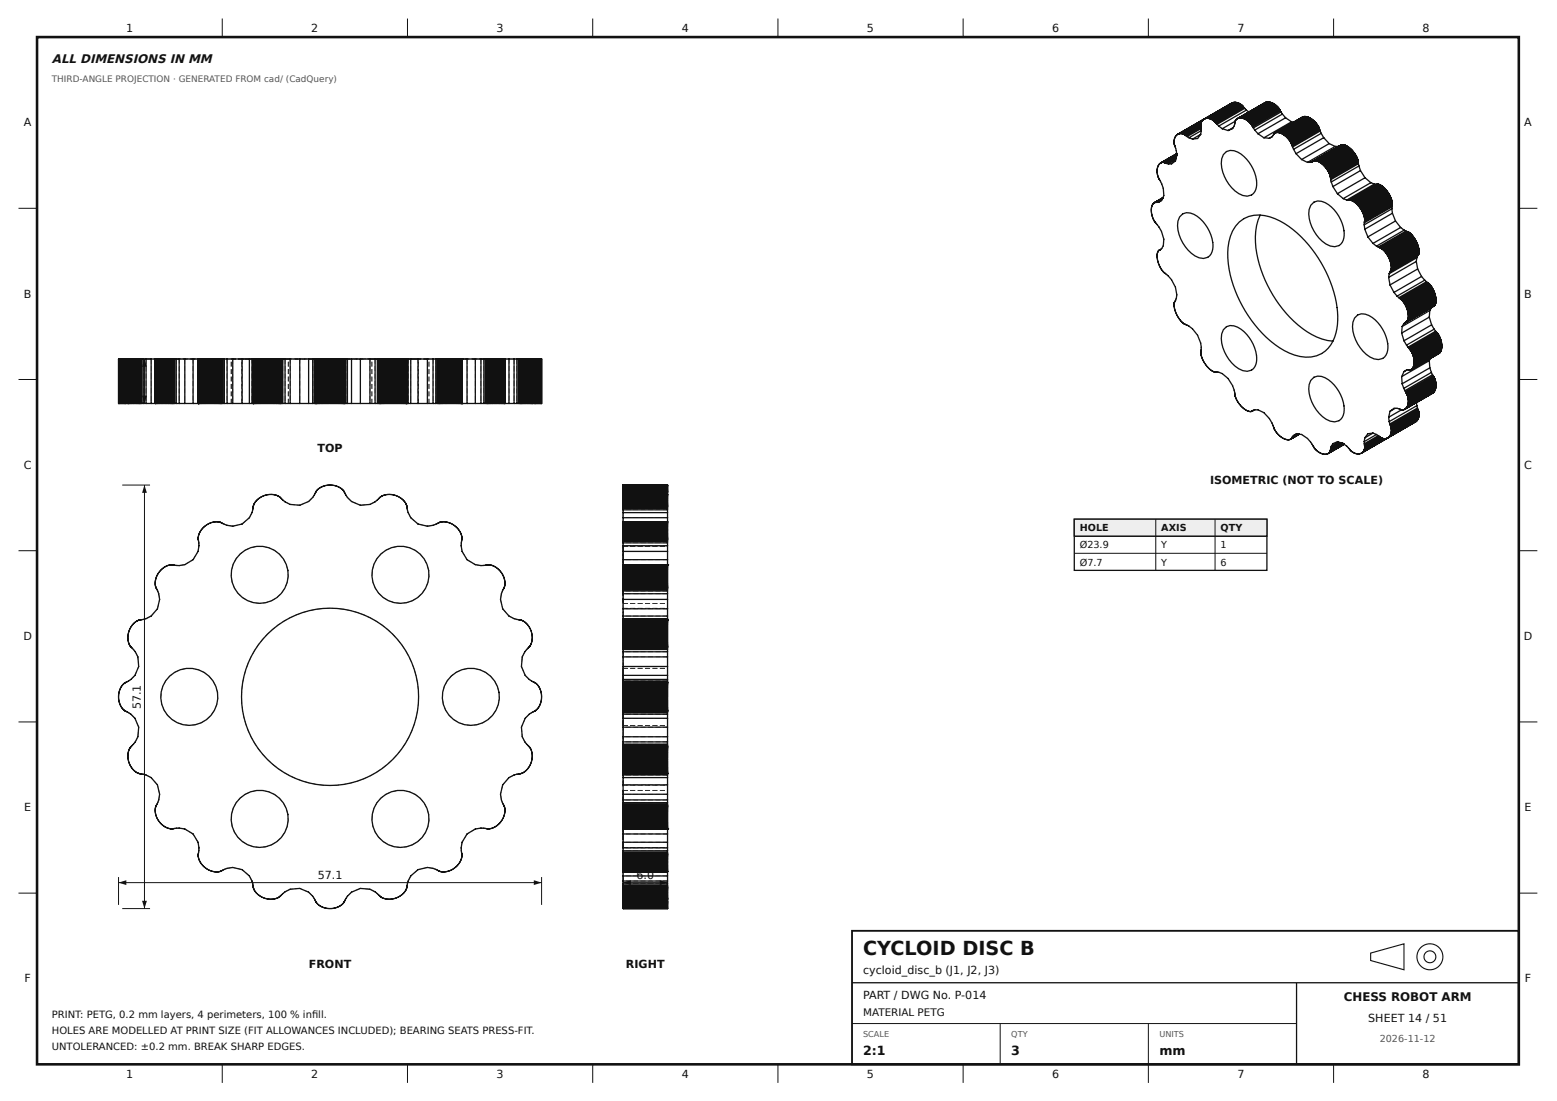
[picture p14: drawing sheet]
<svg xmlns="http://www.w3.org/2000/svg" width="420mm" height="297mm" viewBox="0 0 420 297" stroke-linecap="round" stroke-linejoin="round" font-family="sans-serif">
<defs><g id="words">
<text font-size="5.2" fill="#111" x="232.9" y="257.6">CYCLOID DISC B</text>
<g font-size="3.4" fill="#111">
<text x="232.9" y="284.7">2:1</text>
<text x="272.9" y="284.7">3</text>
<text x="312.9" y="284.7">mm</text>
</g>
<text font-size="3.3" fill="#111" x="14" y="17">ALL DIMENSIONS IN MM</text>
<text font-size="3.2" fill="#111" x="362.7" y="270.1">CHESS ROBOT ARM</text>
<g font-size="3" fill="#111">
<text x="34" y="8.6">1</text>
<text x="84" y="8.6">2</text>
<text x="134" y="8.6">3</text>
<text x="184" y="8.6">4</text>
<text x="234" y="8.6">5</text>
<text x="284" y="8.6">6</text>
<text x="334" y="8.6">7</text>
<text x="383.9" y="8.6">8</text>
<text x="6.5" y="34.1">A</text>
<text x="411.4" y="34.1">A</text>
<text x="6.5" y="80.3">B</text>
<text x="411.4" y="80.3">B</text>
<text x="85.7" y="121.8">TOP</text>
<text x="6.4" y="126.5">C</text>
<text x="326.6" y="130.6">ISOMETRIC (NOT TO SCALE)</text>
<text x="411.3" y="126.5">C</text>
<text x="6.3" y="172.7">D</text>
<text x="411.2" y="172.7">D</text>
<text x="38" y="191.3" transform="rotate(-90 38 191.3)">57.1</text>
<text x="6.5" y="218.8">E</text>
<text x="411.4" y="218.8">E</text>
<text x="85.7" y="237.1">57.1</text>
<text x="171.8" y="237.1">6.0</text>
<text x="83.3" y="261.1">FRONT</text>
<text x="168.9" y="261.1">RIGHT</text>
<text x="232.9" y="262.7">cycloid_disc_b (J1, J2, J3)</text>
<text x="6.6" y="265">F</text>
<text x="232.9" y="269.6">PART / DWG No. P-014</text>
<text x="411.5" y="265">F</text>
<text x="369.3" y="275.6">SHEET 14 / 51</text>
<text x="34" y="290.9">1</text>
<text x="84" y="290.9">2</text>
<text x="134" y="290.9">3</text>
<text x="184" y="290.9">4</text>
<text x="234" y="290.9">5</text>
<text x="284" y="290.9">6</text>
<text x="334" y="290.9">7</text>
<text x="383.9" y="290.9">8</text>
</g>
<text font-size="2.8" fill="#111" x="232.9" y="274.1">MATERIAL PETG</text>
<g font-size="2.7" fill="#111">
<text x="14" y="274.7">PRINT: PETG, 0.2 mm layers, 4 perimeters, 100 % infll.</text>
<text x="84.2" y="274.7">i</text>
<text x="14" y="278.9">HOLES ARE MODELLED AT PRINT SIZE (FIT ALLOWANCES INCLUDED); BEARING SEATS PRESS-FIT.</text>
<text x="14" y="283.1">UNTOLERANCED: ±0.2 mm. BREAK SHARP EDGES.</text>
</g>
<g font-size="2.6" fill="#111">
<text x="291.4" y="143.4">HOLE</text>
<text x="313.4" y="143.4">AXIS</text>
<text x="329.4" y="143.4">QTY</text>
<text x="291.4" y="148">Ø23.9</text>
<text x="313.4" y="148">Y</text>
<text x="329.4" y="148">1</text>
<text x="291.4" y="152.6">Ø7.7</text>
<text x="313.4" y="152.6">Y</text>
<text x="329.4" y="152.6">6</text>
</g>
<text font-size="2.6" fill="#555" x="372.4" y="281.1">2026-11-12</text>
<text font-size="2.4" fill="#555" x="14" y="22">THIRD-ANGLE PROJECTION · GENERATED FROM cad/ (CadQuery)</text>
<g font-size="2.2" fill="#555">
<text x="232.9" y="279.6">SCALE</text>
<text x="272.9" y="279.6">QTY</text>
<text x="312.9" y="279.6">UNITS</text>
</g>
</g></defs>
<path d="M10 10h399.9v277.1h-399.9z" fill="none" stroke="#111" stroke-width=".7" stroke-linecap="butt"/>
<g fill="none" stroke="#111" stroke-width=".27">
<path d="M60 5v5M110 5v5M160 5v5M209.9 5v5M259.9 5v5M309.9 5v5M359.9 5v5M5 56.2h5M409.9 56.2h5M5 102.4h5M409.9 102.4h5M5 148.6h5"/>
<path d="M409.9 148.6h5M5 194.8h5M409.9 194.8h5M5 240.9h5M409.9 240.9h5M229.9 276.1h120M269.9 276.1v11M309.9 276.1v16M60 287.1v5M110 287.1v5M160 287.1v5M209.9 287.1v5"/>
<path d="M259.9 287.1v5M359.9 287.1v5"/>
</g>
<path d="M229.9 251.1h180v36h-180z" fill="none" stroke="#111" stroke-width=".5"/>
<path d="M229.9 265.1h180M349.9 265.1v22" fill="none" stroke="#111" stroke-width=".35"/>
<g fill="none" stroke="#111" stroke-width=".3">
<path d="M369.9 257.1l9-2.5v7l-9-2.5z"/>
<circle cx="385.9" cy="258.1" r="3.5"/>
<circle cx="385.9" cy="258.1" r="1.6"/>
</g>
<path d="M140.7 179.7l.5 1.3zM141.4 181.6l.4 .7zM140.9 177.1l.1 .1-.2 1.3zM140.7 179.1l.2 .1-.2 .7zM141.7 182.1l.9 1zM141.6 175.8l.1 .1-.6 1.1zM142.8 183.2l.7 .6zM142.1 175.2l.1 .1-.6 .6zM143.4 183.6l.5 .3zM142.4 174.9h.1l-.4 .4zM143.8 183.8l.3 .2zM142.5 174.7l.2 .1-.3 .2zM144 183.9l.3 .2zM142.5 174.7l.3-.1-.2 .2zM144.1 184.1a.15 .15 0 0 1 .3 0 .15 .15 0 0 1-.3 0zM142.6 174.6a.13 .13 0 0 1 .2 0 .13 .13 0 0 1-.2 0zM144.2 184.2a.12 .12 0 0 1 .2 0 .12 .12 0 0 1-.2 0zM142.7 174.5a.12 .12 0 0 1 .2 0 .12 .12 0 0 1-.2 0zM144.3 184.2a.11 .11 0 0 1 .2 0 .11 .11 0 0 1-.2 0zM142.7 174.5a.11 .11 0 0 1 .2 0 .11 .11 0 0 1-.2 0zM144.3 184.2a.15 .15 0 0 1 .3 0 .15 .15 0 0 1-.3 0zM142.8 174.4a.12 .12 0 0 1 .2 0 .12 .12 0 0 1-.2 0zM144.4 184.3a.12 .12 0 0 1 .2 0 .12 .12 0 0 1-.2 0zM142.8 174.4a.12 .12 0 0 1 .2 0 .12 .12 0 0 1-.2 0zM144.4 184.3a.15 .15 0 0 1 .3 0 .15 .15 0 0 1-.3 0zM142.9 174.3a.13 .13 0 0 1 .2 0 .13 .13 0 0 1-.2 0zM144.6 184.3l.2 .2zM143 174.1l.2 .1-.2 .2zM144.6 184.3l.3 .3zM143.1 174l.1 .1-.1 .2zM144.7 184.4l.3 .3zM143.2 173.9h.1l-.2 .3zM144.8 184.5l.3 .3zM143.2 173.7l.2 .1-.2 .2zM145 184.6l.2 .3zM143.3 173.6h.2l-.2 .3zM145.1 184.8l.2 .3zM143.4 173.4h.1l-.1 .3zM145.2 184.9l.2 .3zM143.4 173.2h.2l-.2 .3zM145.3 185.1l.2 .3zM143.5 173h.1l-.1 .3zM145.4 185.3l.2 .3zM143.5 172.7l.2 .1-.1 .3zM145.5 185.5l.2 .4zM143.6 172.5h.1l-.1 .4zM145.6 185.7l.2 .4zM143.6 172.2l.1 .1-.1 .3zM145.7 186l.2 .4zM143.6 172h.1v.4zM145.8 186.2l.2 .4zM143.6 171.7l.1 .1-.1 .3zM145.9 186.5l.2 .4zM143.5 171.4l.2 .1-.1 .3zM146 186.8h.1v.4zM143.5 171.1l.2 .1-.1 .4zM146 187l.2 .1-.1 .4zM143.4 170.9h.2v.4zM146.1 187.3l.1 .1v.4zM143.4 170.5l.1 .5zM146.1 187.6l.1 .1v.4zM143.3 170.3l.2 .4zM146.1 187.9l.2 .1-.1 .4zM143.2 170l.2 .4zM146.1 188.2l.1 .1-.1 .4zM143.1 169.7l.2 .4zM146.1 188.5l.1 .1-.1 .3zM143 169.5l.2 .4zM146 188.8l.2 .1-.2 .3zM142.8 169.2l.3 .4zM146 189.1h.1l-.1 .4zM142.7 169l.2 .3zM145.9 189.4h.2l-.2 .4zM142.5 168.7l.3 .4zM145.8 189.6l.2 .1-.2 .3zM142.4 168.5l.2 .4zM145.7 189.9h.2l-.2 .4zM142.2 168.3l.3 .4zM145.6 190.1l.2 .1-.2 .3zM142 168.1l.3 .3zM145.5 190.3l.2 .1-.2 .3zM141.8 168l.3 .3zM145.4 190.5l.2 .1-.2 .3zM141.7 167.8l.3 .3zM145.3 190.7l.2 .1-.3 .2zM141.5 167.7l.3 .3zM145.2 190.9l.1 .1-.2 .2zM141.4 167.6l.3 .2zM145.1 191.1h.1l-.2 .2zM141.2 167.5l.3 .2zM145 191.2l.1 .1-.2 .1zM141.1 167.4l.3 .2zM144.7 191.4l.3-.1-.2 .2zM140.9 167.4l.3 .1zM144.7 191.4l.2 .1-.2 .1zM140.8 167.3l.3 .2zM144.6 191.6h.2l-.2 .1zM140.7 167.3l.3 .1zM144.4 191.6a.15 .15 0 0 1 .3 0 .15 .15 0 0 1-.3 0zM140.6 167.3l.3 .1zM144.4 191.7a.12 .12 0 0 1 .2 0 .12 .12 0 0 1-.2 0zM140.5 167.3a.15 .15 0 0 1 .3 0 .15 .15 0 0 1-.3 0zM144.3 191.7a.12 .12 0 0 1 .2 0 .12 .12 0 0 1-.2 0zM140.4 167.3a.15 .15 0 0 1 .3 0 .15 .15 0 0 1-.3 0zM144.2 191.8a.15 .15 0 0 1 .3 0 .15 .15 0 0 1-.3 0zM140.4 167.3a.12 .12 0 0 1 .2 0 .12 .12 0 0 1-.2 0zM144.2 191.8a.12 .12 0 0 1 .2 0 .12 .12 0 0 1-.2 0zM140.3 167.3a.12 .12 0 0 1 .2 0 .12 .12 0 0 1-.2 0zM144.1 191.8a.13 .13 0 0 1 .2 0 .13 .13 0 0 1-.2 0zM140.2 167.3a.15 .15 0 0 1 .3 0 .15 .15 0 0 1-.3 0zM144 191.9h.3l-.2 .1zM140.1 167.1l.3 .2zM143.8 192l.3-.1-.3 .2zM139.9 167.1l.3 .2-.3-.1zM143.4 192.2l.5-.2-.4 .3zM139.4 167l.6 .2h-.5zM142.7 192.6l.8-.4-.6 .5zM138.7 166.8l.9 .3zM142.8 192.6l.1 .1-1 .9zM137.3 166.1l1.2 .7zM141.7 193.7l.1 .1-.6 1.2zM140.9 195.6l.1 .1-.3 .5zM135.6 164.2l.9 1zM136.9 165.7l.5 .6zM140.7 196.1l.1 .1v1.2zM140.8 198.1h.2v.7zM135 161.6l.4 1.4zM135.5 163.6l.2 .7zM140.9 198.7l.6 1.2zM135.3 160.1l.1 .1-.3 1.2zM141.6 200.1l.6 .7zM135.5 159.4l.2 .1-.4 .8zM142.1 200.7l.4 .4zM135.7 159l.2 .1-.3 .4zM142.4 201l.2 .3zM135.8 158.8l.2 .1-.2 .2zM142.5 201.1l.3 .3zM135.9 158.7h.1l-.1 .2zM142.6 201.4a.13 .13 0 0 1 .2 0 .13 .13 0 0 1-.2 0zM135.8 158.7a.15 .15 0 0 1 .3 0 .15 .15 0 0 1-.3 0zM142.7 201.4a.12 .12 0 0 1 .2 0 .12 .12 0 0 1-.2 0zM135.9 158.6a.12 .12 0 0 1 .2 0 .12 .12 0 0 1-.2 0zM142.7 201.5a.11 .11 0 0 1 .2 0 .11 .11 0 0 1-.2 0zM135.9 158.5a.12 .12 0 0 1 .2 0 .12 .12 0 0 1-.2 0zM142.8 201.5a.12 .12 0 0 1 .2 0 .12 .12 0 0 1-.2 0zM135.9 158.5a.15 .15 0 0 1 .3 0 .15 .15 0 0 1-.3 0zM142.8 201.6a.15 .15 0 0 1 .3 0 .15 .15 0 0 1-.3 0zM136 158.4a.12 .12 0 0 1 .2 0 .12 .12 0 0 1-.2 0zM142.9 201.7a.13 .13 0 0 1 .2 0 .13 .13 0 0 1-.2 0zM136 158.3a.12 .12 0 0 1 .2 0 .12 .12 0 0 1-.2 0zM143 201.6l.1 .3zM136.1 158.1h.2l-.1 .2zM143 201.7l.2 .3zM136.1 158h.2l-.1 .2zM143.1 201.8l.2 .3zM136.2 157.8v.3zM143.2 202l.1 .3zM136.2 157.6l.1 .4zM143.2 202.1l.2 .3zM136.2 157.5l.1 .3zM143.3 202.3l.2 .3zM136.2 157.3l.1 .3zM143.4 202.4l.1 .4zM136.2 157.1l.1 .3zM143.4 202.6l.2 .4zM136.2 156.9l.1 .3zM143.5 202.9h.1v.3zM136.2 156.6h.1v.4zM143.5 203.1h.2v.4zM136.1 156.4l.1 .4zM143.5 203.3l.2 .1v.3zM136.1 156.1l.1 .4zM143.6 203.6h.1v.4zM136 155.9l.1 .4zM143.6 203.9h.1l-.1 .4zM135.9 155.6l.2 .4zM143.6 204.1l.1 .1-.1 .4zM135.8 155.4l.2 .4zM143.6 204.4l.1 .1-.1 .4zM135.7 155.1l.2 .4zM143.5 204.7l.2 .1-.2 .3zM135.5 154.8l.3 .4zM143.5 205h.1l-.1 .4zM135.4 154.6l.2 .4zM143.4 205.3h.1l-.1 .4zM135.2 154.3l.3 .4zM143.3 205.6h.2l-.2 .4zM135 154.1l.3 .4zM143.2 205.8l.2 .1-.2 .4zM134.8 153.9l.3 .3zM143.1 206.1l.1 .1-.2 .3zM134.6 153.7l.3 .3zM143 206.4l.1 .1-.2 .3zM134.4 153.5l.4 .3zM142.8 206.6l.2 .1-.3 .3zM134.2 153.3l.3 .3zM142.7 206.9l.1 .1-.2 .3zM134 153.1l.3 .3zM142.5 207.1l.2 .1-.3 .3zM133.8 153l.3 .2zM142.4 207.3l.1 .1-.3 .3zM133.6 152.8l.3 .3zM142.2 207.5l.1 .1-.2 .2zM133.3 152.7l.4 .2zM141.9 207.9l.3-.2-.3 .3zM133.1 152.6l.4 .2zM141.7 208l.3-.1-.2 .2zM132.9 152.5l.4 .2zM141.5 208.1l.3-.1-.2 .3zM132.7 152.5l.4 .1zM141.4 208.2h.3l-.3 .2zM132.5 152.4l.4 .1zM141.2 208.3h.3l-.2 .2zM132.3 152.4l.4 .1zM141.1 208.4h.3l-.3 .2zM132.2 152.3l.3 .2zM140.9 208.5h.3l-.2 .1zM132.1 152.3l.2 .2zM140.8 208.5h.3l-.2 .2zM131.9 152.3l.3 .1zM140.7 208.6h.3l-.2 .1zM131.8 152.3l.3 .1zM140.6 208.6h.3l-.2 .1zM131.7 152.4a.15 .15 0 0 1 .3 0 .15 .15 0 0 1-.3 0zM140.5 208.6a.15 .15 0 0 1 .3 0 .15 .15 0 0 1-.3 0zM131.6 152.4a.15 .15 0 0 1 .3 0 .15 .15 0 0 1-.3 0zM140.4 208.7a.15 .15 0 0 1 .3 0 .15 .15 0 0 1-.3 0zM131.5 152.4a.15 .15 0 0 1 .3 0 .15 .15 0 0 1-.3 0zM140.4 208.7a.12 .12 0 0 1 .2 0 .12 .12 0 0 1-.2 0zM131.5 152.4a.12 .12 0 0 1 .2 0 .12 .12 0 0 1-.2 0zM140.3 208.7a.12 .12 0 0 1 .2 0 .12 .12 0 0 1-.2 0zM131.4 152.4a.12 .12 0 0 1 .2 0 .12 .12 0 0 1-.2 0zM140.2 208.7a.13 .13 0 0 1 .2 0 .13 .13 0 0 1-.2 0zM131.3 152.4a.12 .12 0 0 1 .2 0 .12 .12 0 0 1-.2 0zM140.1 208.7l.3 .1zM131.2 152.4h.3l-.3 .1zM139.8 208.7l.4 .1-.3 .1zM130.9 152.4l.4 .1-.3 .1zM139.4 208.8h.6l-.5 .1zM130.5 152.5h.6l-.5 .1zM138.7 209l.9-.2-.8 .4zM129.7 152.5h1l-.9 .2zM137.6 209.6l1.2-.6-1.1 .7zM128.2 152.3l1.4 .2-1.3-.1zM137.3 209.7l.1 .1-.9 .9zM136 211.2l.1 .1-.5 .5zM126 150.9l1.2 .7zM127.7 151.9l.7 .5zM135.6 211.7l.2 .1-.4 1.2zM135.1 213.6l.2 .1-.2 .6zM124.6 148.7l.8 1.2zM125.7 150.4l.4 .7zM135 214.2h.2l.1 1.3zM124.4 147.2h.1l.2 1.3zM135.3 215.7l.3 .9zM124.4 146.4h.2l-.1 .9zM135.5 216.5l.3 .5zM124.5 146h.1l-.1 .5zM135.7 216.8l.2 .4zM124.5 145.7l.2 .1-.1 .3zM135.8 217l.2 .3zM124.6 145.6h.1l-.1 .3zM135.8 217.3a.15 .15 0 0 1 .3 0 .15 .15 0 0 1-.3 0zM124.5 145.6a.12 .12 0 0 1 .2 0 .12 .12 0 0 1-.2 0zM135.9 217.4a.12 .12 0 0 1 .2 0 .12 .12 0 0 1-.2 0zM124.5 145.5a.12 .12 0 0 1 .2 0 .12 .12 0 0 1-.2 0zM135.9 217.4a.15 .15 0 0 1 .3 0 .15 .15 0 0 1-.3 0zM124.5 145.5a.15 .15 0 0 1 .3 0 .15 .15 0 0 1-.3 0zM135.9 217.5a.15 .15 0 0 1 .3 0 .15 .15 0 0 1-.3 0zM124.5 145.4a.15 .15 0 0 1 .3 0 .15 .15 0 0 1-.3 0zM136 217.6a.12 .12 0 0 1 .2 0 .12 .12 0 0 1-.2 0zM124.5 145.3a.15 .15 0 0 1 .3 0 .15 .15 0 0 1-.3 0zM136 217.7a.12 .12 0 0 1 .2 0 .12 .12 0 0 1-.2 0zM124.5 145.2a.15 .15 0 0 1 .3 0 .15 .15 0 0 1-.3 0zM136.1 217.6l.1 .3zM124.6 145l.1 .2zM136.1 217.7l.1 .3zM124.6 144.9l.1 .2zM136.1 217.9l.2 .3zM124.6 144.7l.1 .3zM136.2 218l.1 .3zM124.5 144.6l.2 .2zM136.2 218.2l.1 .3zM124.5 144.4l.1 .3zM136.2 218.4l.1 .3zM124.5 144.2l.1 .3zM136.2 218.5l.1 .4zM124.4 144l.1 .3zM136.2 218.8l.1 .3zM124.3 143.8l.2 .3zM136.2 219h.1l-.1 .4zM124.2 143.6l.2 .3zM136.2 219.2l.1 .1-.1 .3zM124.1 143.4l.2 .3zM136.1 219.5h.2l-.2 .4zM123.9 143.1l.3 .4zM136 219.7l.2 .1-.1 .3zM123.8 142.9l.2 .4zM136 220h.1l-.1 .4zM123.6 142.7l.3 .4zM135.9 220.2l.1 .1-.2 .3zM123.4 142.5l.3 .3zM135.8 220.5h.1l-.2 .4zM123.2 142.3l.4 .3zM135.7 220.7l.1 .1-.2 .4zM123 142.1l.4 .3zM135.5 221l.2 .1-.3 .3zM122.8 141.9l.4 .3zM135.4 221.3h.1l-.3 .3zM122.6 141.7l.3 .3zM135.2 221.5l.1 .1-.2 .3zM122.3 141.5l.4 .3zM135 221.7l.2 .1-.3 .3zM122.1 141.4l.4 .2zM134.8 222h.2l-.3 .3zM121.8 141.2l.4 .3zM134.4 222.4l.4-.2-.3 .3zM121.6 141.1l.4 .2zM134.2 222.5l.4-.1-.3 .3zM121.3 141l.4 .2zM134 222.7l.4-.1-.3 .3zM121 140.9l.4 .2zM133.8 222.9l.3-.1-.3 .2zM120.8 140.9l.4 .1zM133.5 223l.4-.1-.3 .3zM120.5 140.8l.4 .1zM133.3 223.1h.4l-.3 .2zM120.3 140.7l.4 .2zM133.1 223.2h.4l-.3 .2zM120.1 140.7l.3 .1h-.3zM132.9 223.3h.4l-.3 .2zM119.8 140.7l.4 .1zM132.7 223.4h.4l-.3 .1zM119.6 140.7l.4 .1zM132.5 223.4h.4l-.3 .2zM119.4 140.7l.4 .1zM132.4 223.5h.3l-.3 .1zM119.3 140.7l.3 .1zM132.2 223.5h.3zM119.1 140.7l.3 .1zM132 223.5l.3 .1zM118.9 140.8h.3zM131.9 223.5l.3 .1zM118.8 140.8h.3l-.2 .1zM131.8 223.5l.3 .1zM118.7 140.8l.3 .1-.2 .1zM131.7 223.6a.13 .13 0 0 1 .2 0 .13 .13 0 0 1-.2 0zM118.6 140.9a.15 .15 0 0 1 .3 0 .15 .15 0 0 1-.3 0zM131.6 223.6a.12 .12 0 0 1 .2 0 .12 .12 0 0 1-.2 0zM118.5 140.9a.15 .15 0 0 1 .3 0 .15 .15 0 0 1-.3 0zM131.5 223.6a.15 .15 0 0 1 .3 0 .15 .15 0 0 1-.3 0zM118.5 141a.12 .12 0 0 1 .2 0 .12 .12 0 0 1-.2 0zM131.5 223.6a.12 .12 0 0 1 .2 0 .12 .12 0 0 1-.2 0zM118.4 141a.12 .12 0 0 1 .2 0 .12 .12 0 0 1-.2 0zM131.4 223.6a.12 .12 0 0 1 .2 0 .12 .12 0 0 1-.2 0zM118.3 141a.15 .15 0 0 1 .3 0 .15 .15 0 0 1-.3 0zM131.3 223.5a.12 .12 0 0 1 .2 0 .12 .12 0 0 1-.2 0zM118.2 141.1a.15 .15 0 0 1 .3 0 .15 .15 0 0 1-.3 0zM131.2 223.5l.3 .1zM118.1 141.1h.3l-.2 .1zM130.9 223.4l.4 .2h-.4zM117.9 141.2l.4-.1-.3 .2zM130.5 223.4l.6 .1h-.5zM117.5 141.4l.6-.2-.5 .3zM129.7 223.3l1 .1-.9 .1zM116.8 141.6l.9-.2-.8 .4zM128.5 223.5l1.4-.1-1.3 .3zM115.3 141.9l1.3-.1-1.2 .2zM127.2 224.2l1.2-.6-1.1 .7zM126 224.9l.6-.3-.5 .5zM112.7 141.3l1.4 .4zM114.7 141.8l.7 .2zM126 224.9l.1 .1-.7 1.1zM125 226.6l.1 .1-.4 .6zM110.8 139.6l1 .9zM112.3 140.9l.6 .5zM124.7 227.1l.1 .1-.3 1.3zM110.1 138.2l.6 1.2zM124.4 228.7h.1v.9zM109.9 137.5l.3 .9zM124.4 229.5h.2v.5zM109.8 137.1h.2v.5zM124.5 229.9h.1v.3zM109.8 136.8h.1v.4zM124.5 230.1l.1 .3zM109.8 136.7l.1 .3zM124.5 230.4a.12 .12 0 0 1 .2 0 .12 .12 0 0 1-.2 0zM109.7 136.7a.13 .13 0 0 1 .2 0 .13 .13 0 0 1-.2 0zM124.5 230.4a.12 .12 0 0 1 .2 0 .12 .12 0 0 1-.2 0zM109.7 136.6a.12 .12 0 0 1 .2 0 .12 .12 0 0 1-.2 0zM124.5 230.5a.15 .15 0 0 1 .3 0 .15 .15 0 0 1-.3 0zM109.7 136.5a.12 .12 0 0 1 .2 0 .12 .12 0 0 1-.2 0zM124.5 230.6a.15 .15 0 0 1 .3 0 .15 .15 0 0 1-.3 0zM109.6 136.5a.15 .15 0 0 1 .3 0 .15 .15 0 0 1-.3 0zM124.5 230.7a.15 .15 0 0 1 .3 0 .15 .15 0 0 1-.3 0zM109.6 136.4a.15 .15 0 0 1 .3 0 .15 .15 0 0 1-.3 0zM124.5 230.8a.15 .15 0 0 1 .3 0 .15 .15 0 0 1-.3 0zM109.6 136.2l.2 .2zM124.6 230.7l.1 .3zM109.6 136.1l.1 .2zM124.6 230.8l.1 .3zM109.5 136l.2 .2zM124.6 231l.1 .3zM109.5 135.8l.1 .3zM124.6 231.1v.3zM109.4 135.7l.2 .3zM124.5 231.3h.2l-.1 .3zM109.3 135.5l.2 .3zM124.5 231.5h.1l-.1 .3zM109.2 135.4l.2 .3zM124.4 231.6l.2 .1-.2 .3zM109.1 135.2l.2 .3zM124.4 231.8l.1 .1-.2 .3zM108.9 135l.3 .3zM124.3 232l.1 .1-.2 .3zM108.8 134.9l.3 .3zM124.2 232.3h.1l-.2 .3zM108.6 134.7l.3 .3zM124.1 232.5l.1 .1-.2 .2zM108.4 134.5l.3 .3zM123.9 232.7l.2 .1-.3 .3zM108.2 134.4l.3 .3zM123.8 232.9l.1 .1-.2 .3zM107.9 134.2l.4 .3zM123.6 233.1l.2 .1-.3 .3zM107.7 134.1l.4 .2zM123.4 233.3l.2 .1-.3 .3zM107.5 133.9l.4 .3zM123 233.8l.4-.2-.3 .3zM107.2 133.8l.4 .2zM122.8 233.9l.4-.1-.3 .3zM106.9 133.7l.5 .2zM122.6 234.1l.4-.1-.3 .3zM106.6 133.6l.5 .2zM122.3 234.3l.4-.1-.3 .2zM106.4 133.5l.4 .2zM122.1 234.5l.4-.2-.3 .3zM106.1 133.4l.4 .2zM121.8 234.6l.4-.1-.3 .2zM105.8 133.4l.4 .1h-.4zM121.6 234.7h.4l-.4 .2zM105.5 133.3l.5 .2h-.4zM121.3 234.8h.4l-.3 .2zM105.2 133.3l.5 .1-.4 .1zM121 234.9h.4l-.3 .2zM105 133.3l.4 .1-.4 .1zM120.8 235h.4l-.4 .1zM104.7 133.3l.4 .1-.4 .1zM120.5 235l.4 .1-.3 .1zM104.4 133.3l.4 .1-.3 .1zM120.3 235.1h.4l-.4 .1zM104.2 133.4h.4l-.4 .1zM120 235.1l.4 .1-.3 .1zM104 133.4l.3 .1-.3 .1zM119.8 235.1l.4 .1zM103.8 133.5h.3l-.3 .1zM119.6 235.1l.4 .1zM103.5 133.5h.4l-.3 .2zM119.4 235.1l.4 .1zM103.4 133.6h.3l-.3 .1zM119.3 235.1l.3 .1zM103.2 133.7h.3l-.2 .1zM119.1 235.1l.3 .1zM103 133.7h.4l-.3 .2zM119 235.1l.2 .1zM102.9 133.8h.3l-.2 .2zM118.8 235.1l.3 .1zM102.8 133.9h.3l-.2 .1zM118.7 235l.3 .1zM102.7 133.9h.3l-.2 .2zM118.6 235.1a.15 .15 0 0 1 .3 0 .15 .15 0 0 1-.3 0zM102.6 134a.15 .15 0 0 1 .3 0 .15 .15 0 0 1-.3 0zM118.5 235a.15 .15 0 0 1 .3 0 .15 .15 0 0 1-.3 0zM102.6 134.1a.12 .12 0 0 1 .2 0 .12 .12 0 0 1-.2 0zM118.5 235a.12 .12 0 0 1 .2 0 .12 .12 0 0 1-.2 0zM102.5 134.1a.12 .12 0 0 1 .2 0 .12 .12 0 0 1-.2 0zM118.4 235a.12 .12 0 0 1 .2 0 .12 .12 0 0 1-.2 0zM102.5 134.2a.11 .11 0 0 1 .2 0 .11 .11 0 0 1-.2 0zM118.3 234.9a.15 .15 0 0 1 .3 0 .15 .15 0 0 1-.3 0zM102.4 134.2a.12 .12 0 0 1 .2 0 .12 .12 0 0 1-.2 0zM118.2 234.9a.15 .15 0 0 1 .3 0 .15 .15 0 0 1-.3 0zM102.3 134.3a.15 .15 0 0 1 .3 0 .15 .15 0 0 1-.3 0zM118.1 234.8l.3 .1zM102.3 134.3l.2 .1-.2 .1zM117.9 234.6l.4 .3zM102.2 134.4l.2 .1-.3 .2zM117.6 234.5l.5 .2zM101.8 134.8l.4-.2-.3 .4zM116.8 234.2l.9 .4zM101.2 135.3l.7-.5-.6 .6zM115.6 234l1.4 .3-1.3-.1zM99.8 136l1.2-.5-1.1 .7zM114.1 234.2l1.3-.2-1.2 .4zM112.8 234.5l.7-.1-.7 .3zM97.2 136.2h1.3l-1.2 .2zM99.2 136.1h.7l-.6 .1zM111.8 235.3l1.1-.8-.9 1zM110.8 236.2l.6-.3-.5 .5zM94.8 135.2l1.3 .6zM96.6 136l.7 .3zM110.8 236.2l.1 .1-.6 1.1zM93.7 134.1l1 1zM110.1 237.6l.1 .1-.3 .8zM93.3 133.5l.5 .8zM109.9 238.4h.1l-.1 .5zM93.1 133.1l.3 .5zM109.8 238.8h.2l-.1 .4zM93 132.9l.2 .4zM109.8 239l.1 .3zM92.9 132.8l.2 .2zM109.7 239.3a.13 .13 0 0 1 .2 0 .13 .13 0 0 1-.2 0zM92.8 132.8a.15 .15 0 0 1 .3 0 .15 .15 0 0 1-.3 0zM109.7 239.4a.12 .12 0 0 1 .2 0 .12 .12 0 0 1-.2 0zM92.8 132.7a.12 .12 0 0 1 .2 0 .12 .12 0 0 1-.2 0zM109.6 239.4a.15 .15 0 0 1 .3 0 .15 .15 0 0 1-.3 0zM92.8 132.7a.11 .11 0 0 1 .2 0 .11 .11 0 0 1-.2 0zM109.6 239.5a.15 .15 0 0 1 .3 0 .15 .15 0 0 1-.3 0zM92.7 132.6a.15 .15 0 0 1 .3 0 .15 .15 0 0 1-.3 0zM109.6 239.6a.12 .12 0 0 1 .2 0 .12 .12 0 0 1-.2 0zM92.7 132.5a.12 .12 0 0 1 .2 0 .12 .12 0 0 1-.2 0zM109.7 239.6h.1l-.1 .2zM92.6 132.5a.15 .15 0 0 1 .3 0 .15 .15 0 0 1-.3 0zM109.6 239.7h.2l-.1 .2zM92.6 132.2l.2 .3zM109.6 239.8h.2l-.2 .2zM92.5 132.2l.2 .2zM109.6 239.9h.1l-.2 .3zM92.4 132l.2 .3zM109.5 240l.1 .1-.1 .2zM92.3 131.9l.2 .3zM109.4 240.1l.2 .1-.2 .3zM92.1 131.8l.3 .3zM109.3 240.3l.2 .1-.2 .2zM92 131.7l.3 .2zM109.2 240.5h.2l-.3 .3zM91.8 131.6l.3 .2zM109.1 240.6l.1 .1-.2 .2zM91.6 131.5l.4 .2zM108.9 240.8l.2 .1-.3 .2zM91.4 131.3l.4 .3zM108.6 241.1l.3-.1-.2 .3zM91.2 131.3l.4 .2zM108.4 241.3l.3-.1-.2 .2zM91 131.2l.3 .2zM108.2 241.5l.3-.2-.2 .3zM90.7 131.1l.4 .1zM108 241.6l.3-.1-.3 .3zM90.4 131l.5 .2zM107.7 241.8l.4-.1-.3 .2zM90.2 130.9l.4 .2zM107.5 241.9l.4-.1-.4 .3zM89.9 130.9l.4 .1h-.4zM107.2 242h.4l-.3 .2zM89.6 130.8l.4 .1-.3 .1zM106.9 242.2l.5-.1-.4 .2zM89.3 130.8l.5 .1-.4 .1zM106.7 242.2h.4l-.4 .2zM89 130.8l.5 .1h-.4zM106.4 242.3h.4l-.4 .2zM88.7 130.8l.5 .1-.4 .1zM106.1 242.4h.4l-.4 .2zM88.4 130.8l.5 .1-.4 .1zM105.8 242.5l.4-.1-.3 .2zM88.1 130.9h.5l-.4 .1zM105.5 242.5h.5l-.4 .1zM87.8 130.9h.5l-.4 .2zM105.2 242.5h.5l-.4 .2zM87.6 131h.4l-.4 .1zM104.9 242.5l.5 .1-.4 .1zM87.3 131.1h.4l-.3 .1zM104.7 242.5l.4 .1-.4 .1zM87.1 131.1h.4l-.4 .2zM104.4 242.5l.4 .1h-.3zM86.8 131.3l.4-.1-.3 .2zM104.2 242.4l.4 .2h-.4zM86.6 131.4l.4-.1-.3 .2zM104 242.4l.3 .2-.3-.1zM86.4 131.5l.4-.1-.3 .2zM103.7 242.4l.4 .1zM86.2 131.6l.3-.1-.2 .2zM103.5 242.3l.4 .1zM86 131.7l.4-.1-.3 .3zM103.4 242.2l.3 .2zM85.9 131.8l.3-.1-.2 .3zM103.2 242.2l.3 .1zM85.8 131.9h.2l-.2 .2zM103.1 242.1l.2 .2zM85.7 131.9l.2 .1-.2 .2zM102.9 242l.3 .2zM85.6 132l.2 .1-.2 .2zM102.8 242l.3 .1zM85.5 132.2h.2l-.2 .2zM102.7 241.9l.2 .2zM85.4 132.3h.2l-.2 .2zM102.6 241.9a.15 .15 0 0 1 .3 0 .15 .15 0 0 1-.3 0zM85.3 132.4a.15 .15 0 0 1 .3 0 .15 .15 0 0 1-.3 0zM102.6 241.9a.12 .12 0 0 1 .2 0 .12 .12 0 0 1-.2 0zM85.3 132.5a.12 .12 0 0 1 .2 0 .12 .12 0 0 1-.2 0zM102.5 241.8a.12 .12 0 0 1 .2 0 .12 .12 0 0 1-.2 0zM85.2 132.6a.12 .12 0 0 1 .2 0 .12 .12 0 0 1-.2 0zM102.4 241.8a.15 .15 0 0 1 .3 0 .15 .15 0 0 1-.3 0zM85.2 132.6a.11 .11 0 0 1 .2 0 .11 .11 0 0 1-.2 0zM102.4 241.7a.12 .12 0 0 1 .2 0 .12 .12 0 0 1-.2 0zM85.1 132.7a.15 .15 0 0 1 .3 0 .15 .15 0 0 1-.3 0zM102.3 241.6a.15 .15 0 0 1 .3 0 .15 .15 0 0 1-.3 0zM85.1 132.8a.13 .13 0 0 1 .2 0 .13 .13 0 0 1-.2 0zM102.2 241.5l.3 .2zM85.1 132.8h.2l-.2 .3zM102.1 241.3l.3 .3zM85 132.9l.2 .1-.2 .3zM101.8 241l.4 .4zM85 133.1l.1 .1-.3 .4zM101.2 240.5l.7 .6zM84.8 133.5l.1 .1-.6 .7zM100.1 240l1.2 .6zM83.2 135.2l1-.8-.8 1zM98.6 239.7l1.3 .2h-1.3zM97.2 239.6l.7 .1-.7 .1zM80.8 136.2l1.3-.4-1.2 .6zM82.7 135.5l.7-.2-.6 .3zM96.1 240.1l1.2-.5-1.1 .6zM94.8 240.6l.7-.2-.6 .4zM78.3 136l1.3 .2h-1.3zM80.2 136.2l.8 .1h-.7zM94 241.5l.9-.9-.8 1zM76.9 135.3l1.2 .7zM93.7 241.7l.1 .1-.5 .7zM76.3 134.8l.7 .6zM93.3 242.3l.1 .2-.3 .4zM76 134.5l.4 .5zM93.1 242.7l.1 .1-.2 .3zM75.8 134.4l.3 .3zM93 242.9l.1 .1-.1 .2zM75.7 134.3l.2 .2zM92.8 243.2a.15 .15 0 0 1 .3 0 .15 .15 0 0 1-.3 0zM75.6 134.3a.13 .13 0 0 1 .2 0 .13 .13 0 0 1-.2 0zM92.8 243.2a.12 .12 0 0 1 .2 0 .12 .12 0 0 1-.2 0zM75.5 134.3a.15 .15 0 0 1 .3 0 .15 .15 0 0 1-.3 0zM92.8 243.3a.11 .11 0 0 1 .2 0 .11 .11 0 0 1-.2 0zM75.5 134.2a.11 .11 0 0 1 .2 0 .11 .11 0 0 1-.2 0zM92.7 243.4a.12 .12 0 0 1 .2 0 .12 .12 0 0 1-.2 0zM75.4 134.2a.15 .15 0 0 1 .3 0 .15 .15 0 0 1-.3 0zM92.7 243.4a.12 .12 0 0 1 .2 0 .12 .12 0 0 1-.2 0zM75.4 134.1a.12 .12 0 0 1 .2 0 .12 .12 0 0 1-.2 0zM92.6 243.5a.15 .15 0 0 1 .3 0 .15 .15 0 0 1-.3 0zM75.3 134a.13 .13 0 0 1 .2 0 .13 .13 0 0 1-.2 0zM92.6 243.5l.2 .1-.1 .1zM75.2 133.9l.2 .1zM92.6 243.6l.1 .1-.1 .1zM75.1 133.8l.3 .2zM92.5 243.7l.1 .1-.2 .1zM75 133.7l.3 .2zM92.4 243.8l.1 .1-.2 .1zM74.8 133.7l.3 .1zM92.2 244l.2-.1-.2 .3zM74.7 133.6l.3 .2zM92 244.1l.3-.1-.2 .3zM74.5 133.5l.3 .2zM91.8 244.2h.3l-.2 .2zM74.3 133.5l.3 .1zM91.6 244.4l.4-.1-.3 .2zM74.1 133.4l.3 .2zM91.4 244.5l.4-.1-.3 .2zM73.8 133.4l.4 .1h-.3zM91.2 244.6l.4-.1-.3 .2zM73.6 133.3l.4 .2h-.4zM91 244.7l.4-.1-.4 .2zM73.3 133.3l.4 .1-.3 .1zM90.7 244.8l.4-.1-.3 .2zM73.1 133.3l.4 .1-.4 .1zM90.5 244.8h.4l-.4 .2zM72.8 133.3l.4 .1-.3 .1zM90.2 244.9h.4l-.4 .2zM72.5 133.3l.5 .1-.4 .1zM89.9 245h.4l-.3 .1zM72.2 133.4h.5l-.4 .1zM89.6 245h.4l-.3 .2zM71.9 133.4h.5l-.4 .2zM89.3 245l.5 .1-.4 .1zM71.7 133.5h.4l-.4 .2zM89 245l.5 .1-.4 .1zM71.4 133.6h.4l-.4 .1zM88.7 245l.5 .1-.4 .1zM71.1 133.7h.4l-.3 .1zM88.4 245l.5 .1-.4 .1zM70.8 133.8l.5-.1-.4 .3zM88.1 245l.5 .1h-.4zM70.6 133.9h.4l-.4 .2zM87.9 244.9l.4 .2h-.4zM70.3 134.1l.4-.1-.3 .2zM87.6 244.9l.4 .1zM70.1 134.2l.4-.1-.4 .3zM87.3 244.8l.4 .1zM69.9 134.4l.3-.1-.3 .2zM87.1 244.7l.4 .2zM69.6 134.5l.4-.1-.3 .3zM86.8 244.6l.4 .2zM69.4 134.7l.4-.1-.3 .3zM86.6 244.5l.4 .2zM69.3 134.9l.3-.2-.3 .3zM86.4 244.4l.3 .2zM69.2 134.9l.2 .1-.3 .2zM86.2 244.2l.3 .3zM69.1 135.1h.1l-.2 .3zM86 244.1l.3 .3zM68.9 135.2l.2 .1-.2 .2zM85.9 244l.3 .3zM68.8 135.4l.2 .1-.2 .2zM85.7 243.9l.3 .2zM68.7 135.5l.2 .1-.2 .2zM85.6 243.8l.3 .2zM68.6 135.7l.2 .1-.2 .2zM85.5 243.7l.3 .2zM68.5 135.8l.2 .1-.2 .2zM85.4 243.6l.3 .2zM68.5 136h.1l-.1 .2zM85.4 243.5l.2 .2zM68.4 136.1h.2l-.1 .2zM85.3 243.5a.15 .15 0 0 1 .3 0 .15 .15 0 0 1-.3 0zM68.4 136.2h.1l-.1 .2zM85.2 243.4a.15 .15 0 0 1 .3 0 .15 .15 0 0 1-.3 0zM68.3 136.4a.12 .12 0 0 1 .2 0 .12 .12 0 0 1-.2 0zM85.2 243.4a.12 .12 0 0 1 .2 0 .12 .12 0 0 1-.2 0zM68.3 136.5a.12 .12 0 0 1 .2 0 .12 .12 0 0 1-.2 0zM85.2 243.3a.11 .11 0 0 1 .2 0 .11 .11 0 0 1-.2 0zM68.3 136.5a.12 .12 0 0 1 .2 0 .12 .12 0 0 1-.2 0zM85.1 243.2a.15 .15 0 0 1 .3 0 .15 .15 0 0 1-.3 0zM68.3 136.6a.12 .12 0 0 1 .2 0 .12 .12 0 0 1-.2 0zM85.1 243.2a.13 .13 0 0 1 .2 0 .13 .13 0 0 1-.2 0zM68.2 136.7a.15 .15 0 0 1 .3 0 .15 .15 0 0 1-.3 0zM85 242.9l.2 .3zM68.3 136.7l.1 .3zM84.9 242.7l.2 .4zM68.3 136.8l.1 .1-.1 .3zM84.7 242.4l.3 .5zM68.2 137l.2 .1-.2 .5zM84.3 241.7l.6 .8zM68.1 137.5l.2 .1-.3 .8zM83.5 240.9l1 .9zM67.8 138.5l.1 .1-.6 1.1zM82.1 240.1l1.3 .6zM80.8 239.6l.7 .3zM65.3 141.3l1-.8-.9 .9zM66.8 140l.6-.4-.5 .5zM79.6 239.7h1.4l-1.3 .2zM78.2 239.8h.8l-.7 .2zM62.8 141.9l1.3-.2-1.3 .3zM64.7 141.4l.7-.1-.6 .3zM77.2 240.4l1.2-.6-1.1 .7zM61.2 141.6l1.4 .3-1.3-.1zM76.3 241l.7-.5-.6 .6zM60.5 141.4l.9 .3zM76 241.3l.4-.3-.3 .4zM60.1 141.2l.5 .3zM76 241.3l.1 .1-.3 .2zM59.9 141.1l.4 .2zM75.8 241.5l.1 .1-.2 .1zM59.8 141l.3 .2zM75.6 241.7a.13 .13 0 0 1 .2 0 .13 .13 0 0 1-.2 0zM59.7 141.1a.13 .13 0 0 1 .2 0 .13 .13 0 0 1-.2 0zM75.5 241.7a.15 .15 0 0 1 .3 0 .15 .15 0 0 1-.3 0zM59.6 141a.12 .12 0 0 1 .2 0 .12 .12 0 0 1-.2 0zM75.5 241.8a.11 .11 0 0 1 .2 0 .11 .11 0 0 1-.2 0zM59.5 141a.15 .15 0 0 1 .3 0 .15 .15 0 0 1-.3 0zM75.4 241.8a.15 .15 0 0 1 .3 0 .15 .15 0 0 1-.3 0zM59.5 141a.12 .12 0 0 1 .2 0 .12 .12 0 0 1-.2 0zM75.3 241.9a.15 .15 0 0 1 .3 0 .15 .15 0 0 1-.3 0zM59.4 140.9a.12 .12 0 0 1 .2 0 .12 .12 0 0 1-.2 0zM75.3 241.9a.13 .13 0 0 1 .2 0 .13 .13 0 0 1-.2 0zM59.3 140.9a.12 .12 0 0 1 .2 0 .12 .12 0 0 1-.2 0zM75.2 242h.3l-.2 .1zM59.2 140.8l.3 .1zM75.1 242h.3l-.2 .2zM59.1 140.8l.3 .1zM75 242.1h.3l-.2 .2zM58.9 140.7l.3 .2zM74.8 242.2h.3l-.2 .1zM58.8 140.7l.3 .1zM74.7 242.2h.3l-.3 .2zM58.6 140.7l.3 .1zM74.5 242.3h.3l-.3 .2zM58.4 140.7l.3 .1zM74.3 242.4h.3l-.3 .1zM58.2 140.7l.4 .1zM74.1 242.4h.3l-.3 .2zM58 140.7l.3 .1zM73.8 242.5h.4l-.3 .1zM57.7 140.7l.4 .1-.3 .1zM73.6 242.5h.4l-.4 .1zM57.5 140.8h.4l-.4 .1zM73.3 242.5l.4 .1-.3 .1zM57.3 140.8l.4 .1-.4 .1zM73.1 242.5l.4 .1-.4 .1zM57 140.9h.4l-.4 .2zM72.8 242.5l.4 .1-.3 .1zM56.7 141h.4l-.3 .2zM72.5 242.5l.5 .1h-.4zM56.5 141.1h.4l-.4 .2zM72.2 242.4l.5 .2h-.4zM56.2 141.2h.4l-.3 .2zM72 242.4l.4 .1-.4 .1zM55.9 141.4l.5-.1-.4 .2zM71.6 242.3l.5 .2zM55.7 141.5l.4-.1-.3 .3zM71.4 242.3l.4 .1zM55.5 141.7l.4-.1-.4 .3zM71.1 242.2l.4 .1zM55.2 141.9l.4-.2-.3 .3zM70.8 242l.4 .2zM55 142.1l.4-.2-.3 .3zM70.6 241.9l.4 .2zM54.8 142.3l.4-.2-.3 .3zM70.3 241.8l.4 .2zM54.8 142.3l.1 .1-.3 .2zM70.1 241.6l.3 .3zM54.6 142.5l.1 .1-.3 .2zM69.8 241.5l.4 .2zM54.4 142.7l.2 .1-.3 .3zM69.6 241.3l.4 .3zM54.2 142.9l.2 .1-.3 .3zM69.4 241.1l.4 .3zM54.1 143.1l.1 .1-.2 .3zM69.2 241l.4 .3zM54 143.4h.1l-.2 .3zM69.1 240.8l.3 .3zM53.8 143.6h.2l-.2 .3zM69 240.6l.2 .3zM53.7 143.8l.2 .1-.2 .3zM68.8 240.5l.3 .3zM53.7 144l.1 .1-.1 .2zM68.7 240.3l.2 .3zM53.6 144.2h.1l-.1 .3zM68.6 240.2l.2 .2zM53.5 144.4h.2l-.1 .3zM68.5 240l.2 .3zM53.5 144.5v.4zM68.5 239.9l.1 .3zM53.5 144.7v.3zM68.4 239.8l.2 .2zM53.5 144.8v.3zM68.4 239.7l.1 .2zM53.4 145l.1 .2zM68.4 239.6l.1 .2zM53.4 145.2a.13 .13 0 0 1 .2 0 .13 .13 0 0 1-.2 0zM68.3 239.6a.12 .12 0 0 1 .2 0 .12 .12 0 0 1-.2 0zM53.4 145.3a.12 .12 0 0 1 .2 0 .12 .12 0 0 1-.2 0zM68.3 239.5a.12 .12 0 0 1 .2 0 .12 .12 0 0 1-.2 0zM53.4 145.4a.11 .11 0 0 1 .2 0 .11 .11 0 0 1-.2 0zM68.3 239.4a.12 .12 0 0 1 .2 0 .12 .12 0 0 1-.2 0zM53.4 145.4a.12 .12 0 0 1 .2 0 .12 .12 0 0 1-.2 0zM68.3 239.3a.12 .12 0 0 1 .2 0 .12 .12 0 0 1-.2 0zM53.4 145.5a.12 .12 0 0 1 .2 0 .12 .12 0 0 1-.2 0zM68.2 239.3a.15 .15 0 0 1 .3 0 .15 .15 0 0 1-.3 0zM53.4 145.6a.15 .15 0 0 1 .3 0 .15 .15 0 0 1-.3 0zM68.3 239l.1 .3zM53.5 145.6l.1 .3zM68.2 238.8h.2v.3zM53.5 145.8h.1v.3zM68.1 238.4h.2v.5zM53.5 146h.2v.5zM67.9 237.6l.3 .9zM53.6 146.4h.1v.9zM67.4 236.5l.6 1.3zM53.6 147.5l.1 .1-.3 1.2zM66.3 235.5l1.1 .9zM65.3 234.5l.6 .5zM52.7 149.9l.1 .1-.7 1.1zM53.4 148.7l.1 .1-.4 .5zM64.1 234.3l1.3 .3zM62.7 234l.8 .2zM49.8 152.3l1.2-.6-1.1 .7zM51.5 151.2l.7-.3-.6 .5zM61.6 234.1l1.3-.1-1.3 .3zM48.3 152.5l1.3-.1-1.2 .3zM60.5 234.5l.9-.3-.8 .4zM47.5 152.5l.9 .1h-.8zM60.1 234.7l.5-.2-.4 .3zM47.1 152.4l.6 .1-.6 .1zM59.9 234.8l.4-.1-.3 .2zM46.9 152.4l.3 .1h-.3zM59.8 234.8h.3l-.2 .2zM46.7 152.4l.3 .1zM59.7 234.9a.13 .13 0 0 1 .2 0 .13 .13 0 0 1-.2 0zM46.6 152.4a.15 .15 0 0 1 .3 0 .15 .15 0 0 1-.3 0zM59.6 234.9a.12 .12 0 0 1 .2 0 .12 .12 0 0 1-.2 0zM46.5 152.4a.15 .15 0 0 1 .3 0 .15 .15 0 0 1-.3 0zM59.5 235a.15 .15 0 0 1 .3 0 .15 .15 0 0 1-.3 0zM46.5 152.4a.12 .12 0 0 1 .2 0 .12 .12 0 0 1-.2 0zM59.5 235a.12 .12 0 0 1 .2 0 .12 .12 0 0 1-.2 0zM46.4 152.4a.11 .11 0 0 1 .2 0 .11 .11 0 0 1-.2 0zM59.4 235a.12 .12 0 0 1 .2 0 .12 .12 0 0 1-.2 0zM46.3 152.4a.15 .15 0 0 1 .3 0 .15 .15 0 0 1-.3 0zM59.3 235.1a.12 .12 0 0 1 .2 0 .12 .12 0 0 1-.2 0zM46.2 152.4a.15 .15 0 0 1 .3 0 .15 .15 0 0 1-.3 0zM59.2 235l.3 .1-.2 .1zM46.1 152.3l.3 .1zM59.1 235.1h.3l-.3 .1zM46 152.3l.3 .1zM58.9 235.1l.3 .1zM45.8 152.4h.3zM58.8 235.1l.3 .1zM45.7 152.4h.3zM58.6 235.1l.3 .1zM45.5 152.4h.3l-.2 .2zM58.4 235.2h.3zM45.3 152.5h.4l-.3 .1zM58.2 235.1l.3 .1zM45.1 152.5h.4l-.3 .2zM58 235.1l.3 .1zM44.9 152.6h.4l-.3 .2zM57.8 235.1l.3 .1h-.3zM44.7 152.7h.4l-.3 .2zM57.5 235.1l.4 .1zM44.5 152.8h.4l-.3 .2zM57.2 235l.5 .1zM44.3 153l.3-.1-.3 .2zM57 234.9l.4 .2zM44.1 153.1l.3-.1-.3 .3zM56.7 234.8l.4 .2zM43.8 153.3l.4-.1-.3 .2zM56.5 234.7l.4 .2zM43.6 153.5l.4-.2-.3 .3zM56.2 234.6l.4 .2zM43.4 153.7l.4-.2-.3 .3zM56 234.5l.4 .2zM43.4 153.7l.2 .1-.4 .2zM55.7 234.3l.4 .3zM43.2 153.9l.2 .1-.3 .3zM55.5 234.1l.3 .3zM43 154.1l.2 .1-.3 .3zM55.2 234l.4 .2zM42.8 154.4h.2l-.3 .3zM55 233.8l.4 .3zM42.7 154.6l.1 .1-.2 .3zM54.8 233.6l.3 .3zM42.5 154.8l.2 .1-.3 .3zM54.6 233.3l.3 .4zM42.4 155.1l.1 .1-.2 .3zM54.4 233.1l.3 .4zM42.2 155.4h.2l-.2 .4zM54.3 232.9l.2 .4zM42.1 155.6l.2 .1-.2 .3zM54.1 232.7l.3 .4zM42 155.9h.2l-.1 .4zM53.9 232.5l.3 .3zM42 156.1l.1 .1-.1 .3zM53.8 232.3l.3 .3zM41.9 156.4h.2l-.2 .4zM53.7 232l.2 .4zM41.9 156.6l.1 .1-.1 .3zM53.7 231.8l.1 .4zM41.8 156.9l.1 .3zM53.6 231.6l.1 .4zM41.8 157.1l.1 .3zM53.5 231.4l.2 .4zM41.8 157.3l.1 .3zM53.5 231.3l.1 .3zM41.8 157.5l.1 .3zM53.5 231.1l.1 .3zM41.8 157.7l.2 .3zM53.4 231l.2 .3zM41.8 157.8l.2 .3zM53.4 230.9l.2 .2zM41.9 157.9l.1 .3zM53.4 230.7l.1 .3zM41.9 158.1l.1 .2zM53.4 230.8a.13 .13 0 0 1 .2 0 .13 .13 0 0 1-.2 0zM41.9 158.3a.15 .15 0 0 1 .3 0 .15 .15 0 0 1-.3 0zM53.4 230.7a.12 .12 0 0 1 .2 0 .12 .12 0 0 1-.2 0zM41.9 158.4a.15 .15 0 0 1 .3 0 .15 .15 0 0 1-.3 0zM53.4 230.6a.11 .11 0 0 1 .2 0 .11 .11 0 0 1-.2 0zM42 158.5a.12 .12 0 0 1 .2 0 .12 .12 0 0 1-.2 0zM53.4 230.5a.12 .12 0 0 1 .2 0 .12 .12 0 0 1-.2 0zM42 158.5a.12 .12 0 0 1 .2 0 .12 .12 0 0 1-.2 0zM53.4 230.4a.15 .15 0 0 1 .3 0 .15 .15 0 0 1-.3 0zM42 158.6a.15 .15 0 0 1 .3 0 .15 .15 0 0 1-.3 0zM53.4 230.3a.15 .15 0 0 1 .3 0 .15 .15 0 0 1-.3 0zM42.1 158.7a.13 .13 0 0 1 .2 0 .13 .13 0 0 1-.2 0zM53.5 230.1h.1l-.1 .3zM42.1 158.7l.2 .2zM53.5 229.9h.2l-.1 .3zM42.2 158.8l.2 .3zM53.6 229.4l.1 .1-.1 .5zM42.3 159l.3 .5zM53.6 228.7h.2l-.1 .9zM42.5 159.4l.4 .9zM53.4 227.5h.2l.1 1.3zM42.8 160.5h.2l.1 1.3zM52.8 226.1l.7 1.2zM52 224.9l.5 .7zM42.7 163l.1 .1-.3 1.2zM43 161.6l.2 .1-.3 .7zM51 224.3l1.2 .7zM49.8 223.6l.7 .4zM41.5 165.2l.1 .1-.9 1zM42.4 164.2l.2 .1-.6 .4zM48.6 223.4l1.4 .3-1.3-.2zM39.4 166.8l1.2-.5-1.1 .7zM47.5 223.4h.9l-.8 .1zM38.6 167l.9-.1-.8 .3zM47.1 223.4h.6l-.5 .2zM38.2 167.1h.5l-.4 .2zM46.9 223.5h.3l-.3 .1zM37.9 167.2h.4l-.3 .1zM46.7 223.5h.3l-.2 .1zM37.8 167.2h.3zM46.6 223.5a.15 .15 0 0 1 .3 0 .15 .15 0 0 1-.3 0zM37.7 167.3a.15 .15 0 0 1 .3 0 .15 .15 0 0 1-.3 0zM46.5 223.6a.15 .15 0 0 1 .3 0 .15 .15 0 0 1-.3 0zM37.6 167.3a.15 .15 0 0 1 .3 0 .15 .15 0 0 1-.3 0zM46.5 223.6a.12 .12 0 0 1 .2 0 .12 .12 0 0 1-.2 0zM37.6 167.3a.12 .12 0 0 1 .2 0 .12 .12 0 0 1-.2 0zM46.4 223.6a.11 .11 0 0 1 .2 0 .11 .11 0 0 1-.2 0zM37.5 167.3a.12 .12 0 0 1 .2 0 .12 .12 0 0 1-.2 0zM46.3 223.6a.12 .12 0 0 1 .2 0 .12 .12 0 0 1-.2 0zM37.4 167.3a.12 .12 0 0 1 .2 0 .12 .12 0 0 1-.2 0zM46.2 223.6a.13 .13 0 0 1 .2 0 .13 .13 0 0 1-.2 0zM37.3 167.3h.3l-.2 .1zM46.1 223.5l.3 .1zM37.2 167.3h.3l-.2 .2zM46 223.5l.2 .1zM37.1 167.4h.3l-.2 .1zM45.8 223.5l.3 .1zM37 167.4h.2l-.2 .2zM45.7 223.5l.3 .1zM36.8 167.5h.3l-.2 .2zM45.5 223.4l.3 .1zM36.7 167.6h.3l-.3 .2zM45.3 223.4l.4 .1zM36.5 167.7l.3-.1-.2 .3zM45.1 223.3l.4 .2zM36.4 167.8l.3-.1-.3 .3zM44.9 223.2l.4 .2zM36.2 168l.3-.1-.2 .2zM44.7 223.1l.4 .2zM36 168.1l.3-.1-.2 .3zM44.5 223l.3 .2zM36 168.1l.2 .1-.3 .3zM44.3 222.9l.3 .2zM35.8 168.3l.2 .1-.3 .3zM44 222.7l.4 .3zM35.7 168.5l.1 .1-.3 .3zM43.8 222.5l.4 .3zM35.5 168.7l.2 .1-.3 .3zM43.6 222.4l.4 .3zM35.4 168.9l.1 .1-.3 .4zM43.4 222.2l.3 .3zM35.2 169.2l.2 .1-.3 .3zM43.2 221.9l.3 .4zM35.1 169.4l.1 .1-.2 .4zM43 221.7l.3 .4zM34.9 169.7l.2 .1-.2 .3zM42.8 221.5l.3 .4zM34.8 170h.2l-.2 .4zM42.7 221.2l.3 .4zM34.7 170.3h.2l-.2 .4zM42.5 221l.3 .4zM34.6 170.6h.2l-.2 .4zM42.4 220.7l.2 .4zM34.6 170.8l.1 .1-.1 .4zM42.2 220.5l.3 .4zM34.5 171.1l.2 .1-.2 .4zM42.1 220.2l.2 .4zM34.5 171.4l.1 .1-.1 .3zM42 220l.2 .4zM34.5 171.7l.1 .1-.1 .3zM42 219.7l.1 .4zM34.4 172h.2v.4zM41.9 219.4l.2 .5zM34.5 172.2l.1 .1v.3zM41.9 219.2l.1 .4zM34.5 172.5h.1v.4zM41.8 219h.2v.4zM34.5 172.7h.2v.4zM41.8 218.8l.1 .3zM34.6 173l.1 .3zM41.8 218.6l.1 .3zM34.6 173.2l.2 .3zM41.8 218.4l.1 .3zM34.7 173.4l.1 .3zM41.8 218.2l.1 .3zM34.7 173.6l.2 .3zM41.9 218v.3zM34.8 173.7l.2 .3zM41.9 217.9v.3zM34.9 173.9l.1 .2zM41.9 217.8h.2l-.1 .2zM34.9 174l.2 .3zM41.9 217.6l.2 .1-.1 .2zM35 174.1l.2 .2zM41.9 217.7a.15 .15 0 0 1 .3 0 .15 .15 0 0 1-.3 0zM35 174.3a.15 .15 0 0 1 .3 0 .15 .15 0 0 1-.3 0zM41.9 217.6a.15 .15 0 0 1 .3 0 .15 .15 0 0 1-.3 0zM35.1 174.4a.12 .12 0 0 1 .2 0 .12 .12 0 0 1-.2 0zM42 217.5a.12 .12 0 0 1 .2 0 .12 .12 0 0 1-.2 0zM35.2 174.4a.12 .12 0 0 1 .2 0 .12 .12 0 0 1-.2 0zM42 217.4a.12 .12 0 0 1 .2 0 .12 .12 0 0 1-.2 0zM35.2 174.5a.11 .11 0 0 1 .2 0 .11 .11 0 0 1-.2 0zM42 217.4a.15 .15 0 0 1 .3 0 .15 .15 0 0 1-.3 0zM35.3 174.5a.12 .12 0 0 1 .2 0 .12 .12 0 0 1-.2 0zM42.1 217.3a.13 .13 0 0 1 .2 0 .13 .13 0 0 1-.2 0zM35.3 174.6a.15 .15 0 0 1 .3 0 .15 .15 0 0 1-.3 0zM42.2 217l.2 .1-.2 .2zM35.4 174.6l.2 .2zM42.3 216.8l.2 .1-.2 .3zM35.5 174.7l.3 .3zM42.5 216.5l.1 .1-.3 .4zM35.7 174.8l.4 .5zM42.8 215.7l.1 .1-.4 .8zM36 175.1l.6 .8zM43 214.5l.1 .1-.3 1.3zM36.6 176.1l.7 1.2zM42.8 213l.3 1.3zM42.4 211.7l.2 .7zM37.3 178.5l.1 .1v1.3zM37.1 177.1l.2 .1v.7zM41.6 210.8l.9 1zM40.7 209.7l.5 .6zM36.8 181l.2 .1-.6 1.2zM37.4 179.7l.1 .1-.3 .6zM39.7 209.2l1.2 .6zM36.1 182.4l.1 .1-.9 .9zM38.6 208.8l.9 .3zM34.6 183.7l.8-.5-.7 .6zM38.2 208.7l.5 .2h-.5zM34.2 183.9l.6-.2-.4 .3zM38 208.7l.3 .1h-.3zM34 183.9h.4l-.3 .2zM37.8 208.7l.3 .1zM33.9 184h.3l-.2 .2zM37.7 208.7a.15 .15 0 0 1 .3 0 .15 .15 0 0 1-.3 0zM33.8 184.1a.15 .15 0 0 1 .3 0 .15 .15 0 0 1-.3 0zM37.6 208.7a.15 .15 0 0 1 .3 0 .15 .15 0 0 1-.3 0zM33.7 184.2a.15 .15 0 0 1 .3 0 .15 .15 0 0 1-.3 0zM37.5 208.7a.15 .15 0 0 1 .3 0 .15 .15 0 0 1-.3 0zM33.7 184.2a.11 .11 0 0 1 .2 0 .11 .11 0 0 1-.2 0zM37.5 208.7a.12 .12 0 0 1 .2 0 .12 .12 0 0 1-.2 0zM33.6 184.2a.12 .12 0 0 1 .2 0 .12 .12 0 0 1-.2 0zM37.4 208.6a.12 .12 0 0 1 .2 0 .12 .12 0 0 1-.2 0zM33.5 184.3a.15 .15 0 0 1 .3 0 .15 .15 0 0 1-.3 0zM37.3 208.6l.3 .1zM33.5 184.3a.13 .13 0 0 1 .2 0 .13 .13 0 0 1-.2 0zM37.2 208.5l.3 .2zM33.4 184.3h.2l-.2 .2zM37.1 208.5l.3 .1zM33.4 184.3l.1 .1-.1 .2zM37 208.4l.2 .2zM33.2 184.5h.2l-.1 .2zM36.8 208.3l.3 .2zM33.2 184.5l.1 .1-.2 .2zM36.7 208.2l.3 .2zM33.1 184.7h.1l-.2 .2zM36.5 208.1l.3 .2zM33 184.8l.1 .1-.2 .2zM36.3 208l.3 .2zM32.8 184.9l.2 .1-.2 .3zM36.2 207.9l.3 .2zM32.7 185.1l.2 .1-.2 .2zM36 207.7l.3 .3zM32.6 185.3l.2 .1-.3 .3zM35.8 207.5l.3 .3zM32.5 185.5l.1 .1-.2 .3zM35.7 207.3l.3 .3zM32.4 185.7l.1 .1-.1 .3zM35.5 207.1l.3 .4zM32.3 186h.1l-.1 .4zM35.4 206.9l.2 .3zM32.2 186.2l.2 .1-.2 .3zM35.2 206.6l.3 .4zM32.1 186.5h.2l-.2 .4zM35.1 206.4l.2 .4zM32.1 186.7l.1 .1-.2 .4zM34.9 206.1l.3 .4zM32 187l.2 .1-.2 .4zM34.8 205.8l.2 .5zM32 187.3l.1 .1-.1 .4zM34.7 205.6l.2 .4zM31.9 187.6l.2 .1-.1 .4zM34.6 205.3l.2 .4zM31.9 187.9l.2 .1-.1 .4zM34.6 205l.1 .4zM31.9 188.2l.2 .1-.1 .4zM34.5 204.7l.2 .1-.1 .3zM32 188.5l.1 .1v.3zM34.5 204.4l.1 .1v.4zM32 188.8h.2l-.1 .4zM34.5 204.1l.1 .1-.1 .4zM32.1 189.1l.1 .4zM34.4 203.9h.2l-.1 .4zM32.1 189.4l.2 .4zM34.5 203.6h.1l-.1 .4zM32.2 189.6l.2 .4zM34.5 203.3l.1 .1-.1 .4zM32.3 189.9l.2 .4zM34.5 203.1h.2l-.1 .4zM32.4 190.1l.2 .4zM34.6 202.9h.1l-.1 .4zM32.5 190.3l.2 .4zM34.6 202.7h.2l-.2 .3zM32.6 190.5l.2 .4zM34.7 202.5h.1l-.1 .3zM32.7 190.7l.3 .3zM34.7 202.3h.2l-.2 .3zM32.8 190.9l.3 .3zM34.8 202.1l.2 .1-.2 .2zM33 191l.2 .3zM34.9 202h.1l-.1 .3zM33.1 191.2l.2 .2zM34.9 201.8l.2 .1-.2 .2zM33.2 191.3l.2 .2zM35 201.7l.2 .1-.2 .2zM33.3 191.4l.2 .2zM35.1 201.6l.1 .1-.2 .2zM33.4 191.5l.2 .2zM35 201.7a.15 .15 0 0 1 .3 0 .15 .15 0 0 1-.3 0zM33.5 191.6a.13 .13 0 0 1 .2 0 .13 .13 0 0 1-.2 0zM35.1 201.6a.15 .15 0 0 1 .3 0 .15 .15 0 0 1-.3 0zM33.5 191.7a.15 .15 0 0 1 .3 0 .15 .15 0 0 1-.3 0zM35.2 201.5a.12 .12 0 0 1 .2 0 .12 .12 0 0 1-.2 0zM33.6 191.7a.12 .12 0 0 1 .2 0 .12 .12 0 0 1-.2 0zM35.2 201.5a.11 .11 0 0 1 .2 0 .11 .11 0 0 1-.2 0zM33.7 191.8a.11 .11 0 0 1 .2 0 .11 .11 0 0 1-.2 0zM35.3 201.4a.12 .12 0 0 1 .2 0 .12 .12 0 0 1-.2 0zM33.7 191.8a.15 .15 0 0 1 .3 0 .15 .15 0 0 1-.3 0zM35.3 201.4a.15 .15 0 0 1 .3 0 .15 .15 0 0 1-.3 0zM33.8 191.8a.15 .15 0 0 1 .3 0 .15 .15 0 0 1-.3 0zM35.4 201.2h.3l-.2 .2zM33.9 191.8l.3 .2zM35.7 201l.1 .1-.3 .2zM34 191.9l.4 .2zM36 200.7l.1 .1-.4 .3zM34.3 192l.5 .3zM36.4 200.1l.2 .1-.6 .6zM34.6 192.2l.8 .5zM37 199l.1 .1-.6 1.1zM35.5 192.9l1 .9zM37.3 197.5l.1 .1-.2 1.2zM37.4 196.1l.1 .1-.1 .7zM36.9 195l.6 1.2zM36.4 193.7l.3 .7zM115.3 218.5l.4 1.3zM114.5 216.7l.6 1.2zM113.2 215.2l.3 .1 .6 .9zM111.5 214l.6 .2 .6 .6zM109.6 213.4l1 .1 .3 .3zM107.7 213.2l1.3 .1h-1.3zM105.7 213.5l1.3-.2-1.2 .4zM103.9 214.3l1.2-.5-1.1 .7zM102.8 215.2l.6-.4-1 1zM101.9 216.2l.1 .1-.7 1.1zM100.9 218l.1 .1-.4 1.2zM100.4 219.9l.2 .1-.2 1.3zM100.4 221.9h.2l.2 1.3zM101 223.8l.6 1.2-.4-.5zM101.9 225.6l1 .9zM103.4 227l1.1 .7zM105.1 227.9l1.3 .5zM107 228.4l1.4 .2h-1.3zM109 228.4l1.3-.2-.6 .3-.7 .1zM110.9 227.9l1.2-.5-.8 .6-.3 .1zM112.7 227l1-.8-.9 .9zM114.7 224.6l.2 .1-.8 1zM115.5 222.7l.1 .3-.5 1zM115.7 220.7h.1l.1 .7-.3 .7zM115.6 219.6l.2 .1-.1 .4zM134.3 185.6l.4 1.3zM133.5 183.8l.6 1.2zM132.2 182.2l.3 .2 .6 .9zM130.5 181.1l.6 .2 .6 .6zM128.6 180.5l1 .1 .3 .3zM126.7 180.3h1.3l-1.3 .1zM124.7 180.6l1.3-.2-1.2 .3zM122.9 181.4l1.2-.5-1.1 .7zM121.7 182.3l.7-.4-1 .9zM120.9 183.3l.1 .1-.7 1.1zM119.9 185l.1 .1-.4 1.2zM119.4 187h.1l-.1 1.3zM119.4 189h.2l.2 1.3zM119.9 190.9l.7 1.2-.4-.5zM120.9 192.6l1 1zM122.3 194l1.2 .8zM124.1 195l1.3 .5zM126 195.5l1.3 .2h-1.2zM128 195.5l1.3-.2-.6 .3-.7 .1zM129.9 195l1.2-.5-.8 .6-.3 .1zM131.7 194.1l1-.9-.9 1zM133.7 191.7l.2 .1-.8 1zM134.5 189.8l.1 .3-.5 1zM134.7 187.8h.1v.6l-.2 .7zM134.6 186.7l.2 .1-.1 .4zM77.3 218.5l.4 1.3zM76.5 216.7l.6 1.2zM75.2 215.2l.3 .1 .6 .9zM73.5 214l.6 .2 .6 .6zM71.7 213.4l.9 .1 .4 .3zM69.7 213.2l1.3 .1h-1.3zM67.7 213.5l1.3-.2-1.2 .4zM65.9 214.3l1.2-.5-1.1 .7zM64.8 215.2l.6-.4-1 1zM63.9 216.2l.1 .1-.7 1.1zM62.9 218l.1 .1-.4 1.2zM62.4 219.9l.2 .1-.2 1.3zM62.4 221.9h.2l.2 1.3zM63 223.8l.6 1.2-.4-.5zM63.9 225.6l1 .9zM65.4 227l1.1 .7zM67.1 227.9l1.3 .5zM69 228.4l1.4 .2h-1.3zM71 228.4l1.3-.2-.6 .3-.7 .1zM72.9 227.9l1.2-.5-.8 .6-.3 .1zM74.7 227l1-.8-.9 .9zM76.7 224.6l.2 .1-.8 1zM77.5 222.7l.1 .3-.5 1zM77.7 220.7h.1l.1 .7-.2 .7zM77.6 219.6l.2 .1-.1 .4zM112.4 183l.3 1.3zM111.9 181.1l.4 1.3zM111.2 179.2l.5 1.2zM110.4 177.3l.6 1.3zM109.5 175.6l.7 1.2zM108.4 173.9l.8 1.1zM107.1 172.3l.9 1.1zM105.8 170.9l.9 1zM104.3 169.6l1 .9zM102.7 168.3l1.1 .9zM101 167.2l1.2 .8zM99.2 166.3l1.3 .7zM97.4 165.5l1.3 .6zM95.5 164.9l1.3 .5zM93.6 164.5l1.3 .3zM91.6 164.2l1.3 .2-1.3-.1zM89.6 164l1.3 .1-1.2 .1zM87.6 164.1h1.3l-1.2 .1zM85.6 164.3l1.4-.1-1.3 .2zM83.7 164.6l1.3-.2-1.3 .4zM81.7 165.1l1.3-.2-1.2 .4zM79.8 165.8l1.3-.3-1.2 .5zM78 166.7l1.3-.5-1.2 .6zM76.3 167.7l1.2-.6-1.1 .7zM74.7 168.8l1.1-.7-1 .9zM73.1 170.1l1.1-.8-1 .9zM72.1 171l.6-.4-1 1zM71.1 172.1l.2 .1-.9 .9zM69.9 173.6l.1 .1-.8 1zM68.8 175.3l.1 .1-.7 1.1zM67.8 177l.1 .1-.6 1.1zM66.9 178.8l.2 .1-.6 1.2zM66.2 180.7l.2 .1-.4 1.2zM65.7 182.7h.2l-.4 1.3zM65.4 184.6l.1 .1-.2 1.3zM65.2 186.6l.1 .1-.1 1.3zM65.1 188.6l.2 .1v1.3zM65.3 190.6h.1l.1 1.3zM65.6 192.6l.3 1.3zM66.1 194.5l.4 1.3zM66.7 196.4l.5 1.3zM67.5 198.3l.6 1.2zM68.4 200l.8 1.2zM69.5 201.7l.8 1.1zM70.7 203.3l.9 1zM72.1 204.8l1 .9zM73.5 206.1l1.1 .9zM75.1 207.3l1.1 .8zM76.8 208.4l1.2 .7zM78.5 209.4l1.3 .6zM80.4 210.2l1.2 .5zM82.3 210.8l1.3 .4zM84.2 211.3l1.3 .3zM86.2 211.6l1.3 .2h-1.3zM88.2 211.8l1.3 .1h-1.3zM90.2 211.8h1.3l-1.3 .1zM92.1 211.6l1.4-.1-1.3 .3zM94.1 211.3l1.3-.3-1.2 .4zM96.1 210.7l1.2-.3-1.2 .5zM97.9 210.1l1.3-.5-1.2 .6zM99.8 209.3l1.2-.6-1 .7zM101.5 208.3l1.1-.7-1 .8zM103.2 207.2l1-.8-.9 .9zM104.7 205.9l1-.8-.9 1zM107 203.7l.1 .1-.9 .9zM108.2 202.1l.2 .1-.9 1zM109.4 200.4l.1 .2-.8 1zM110.3 198.7l.2 .2-.7 1zM111.2 196.9l.1 .1-.6 1.1zM111.8 195l.2 .1-.5 1.2zM112.3 193.1h.2l-.4 1.3zM112.7 191.1l.1 .1-.3 1.2zM112.9 189.1l.1 .1-.2 1.3zM112.9 187.1l.1 .1v1.3zM112.7 185.1l.2 .1v1.3zM112.6 184.2l.1 .3zM115.3 152.6l.4 1.3zM114.5 150.8l.6 1.2zM113.2 149.3l.3 .1 .6 .9zM111.5 148.2l.6 .2 .6 .5zM109.7 147.5l.9 .2 .4 .3zM107.7 147.3l1.3 .1-1.3 .1zM105.7 147.6l1.3-.2-1.2 .4zM103.9 148.5l1.2-.5-1.1 .6zM102.8 149.4l.6-.4-1 .9zM101.9 150.4l.1 .1-.7 1.1zM100.9 152.1l.1 .1-.4 1.2zM100.4 154l.2 .1-.2 1.3zM100.4 156.1h.2l.2 1.3zM101 158l.6 1.2-.4-.5zM101.9 159.7l1 1zM103.3 161.1l1.2 .7zM105.1 162.1l1.3 .5zM107 162.6l1.3 .2-1.2-.1zM109 162.6l1.3-.2-.6 .3h-.7zM110.9 162.1l1.2-.5-.8 .6-.3 .1zM112.7 161.1l1-.8-.9 1zM114.7 158.7l.2 .1-.8 1zM115.5 156.9l.1 .3-.5 .9zM115.7 154.9h.1l.1 .6-.3 .7zM115.6 153.8l.2 .1-.1 .3zM58.3 185.6l.4 1.3zM57.5 183.8l.6 1.2zM56.2 182.2l.3 .2 .6 .9zM54.6 181.1l.5 .2 .6 .6zM52.7 180.5l.9 .1 .4 .3zM50.7 180.3h1.3l-1.2 .1zM48.7 180.6l1.4-.2-1.3 .3zM46.9 181.4l1.2-.5-1.1 .7zM45.8 182.3l.6-.4-1 .9zM44.9 183.3l.1 .1-.7 1.1zM43.9 185l.1 .1-.4 1.2zM43.4 187h.2l-.2 1.3zM43.4 189h.2l.2 1.3zM44 190.9l.6 1.2-.4-.5zM44.9 192.6l1 1zM46.4 194l1.1 .8zM48.1 195l1.3 .5zM50 195.5l1.4 .2h-1.3zM52 195.5l1.3-.2-.6 .3-.7 .1zM53.9 195l1.2-.5-.8 .6-.3 .1zM55.7 194.1l1-.9-.9 1zM57.7 191.7l.2 .1-.8 1zM58.5 189.8l.1 .3-.5 1zM58.7 187.8h.1l.1 .6-.2 .7zM58.6 186.7l.2 .1-.1 .4zM77.3 152.6l.4 1.3zM76.5 150.8l.6 1.2zM75.2 149.3l.3 .1 .6 .9zM73.5 148.2l.6 .2 .6 .5zM71.7 147.5l.9 .2 .4 .3zM69.7 147.3l1.3 .1-1.2 .1zM67.7 147.6l1.4-.2-1.3 .4zM65.9 148.5l1.2-.5-1.1 .6zM64.8 149.4l.6-.4-1 .9zM63.9 150.4l.1 .1-.7 1.1zM62.9 152.1l.1 .1-.4 1.2zM62.4 154l.2 .1-.2 1.3zM62.4 156.1h.2l.2 1.3zM63 158l.6 1.2-.4-.5zM63.9 159.7l1 1zM65.4 161.1l1.1 .7zM67.1 162.1l1.3 .5zM69 162.6l1.4 .2-1.3-.1zM71 162.6l1.3-.2-.6 .3h-.7zM72.9 162.1l1.2-.5-.8 .6-.3 .1zM74.7 161.1l1-.8-.9 1zM76.7 158.7l.2 .1-.8 1zM77.5 156.9l.1 .3-.5 .9zM77.7 154.9h.1l.1 .6-.3 .7zM77.6 153.8l.2 .1-.1 .3z" fill="#333"/>
<g fill="none" stroke="#111" stroke-width=".35">
<path d="M85.3 132.6v.1M92.9 132.6v.1M54.9 142.3a4.3 4.3 0 0 1 5.6-.9 5.6 5.6 0 0 0 7.9-4.8 4.8 4.8 0 0 1 7.9-1.7 5.6 5.6 0 0 0 8.9-2.2 4.8 4.8 0 0 1 8.1 .8 5.6 5.6 0 0 0 9.2 .8 4.8 4.8 0 0 1 7.3 2.6 5.5 5.5 0 0 0 8.5 4.2 4.8 4.8 0 0 1 6.2 5.3 5.6 5.6 0 0 0 7 6 4.8 4.8 0 0 1 4.1 7 5.6 5.6 0 0 0 4.8 7.8 4.8 4.8 0 0 1 1.7 8 5.6 5.6 0 0 0 2.2 8.9 4.8 4.8 0 0 1-.8 8.1 5.6 5.6 0 0 0-.7 9.2 4.8 4.8 0 0 1-3.3 7.5 5.6 5.6 0 0 0-3.5 8.4 4.8 4.8 0 0 1-5.4 6.1 5.6 5.6 0 0 0-6 7 4.8 4.8 0 0 1-7 4.1 5.6 5.6 0 0 0-7.8 4.8 4.8 4.8 0 0 1-8 1.8 5.6 5.6 0 0 0-8.9 2.1 4.8 4.8 0 0 1-8.1-.8 5.6 5.6 0 0 0-9.1-.7 4.8 4.8 0 0 1-7.4-2.6 5.5 5.5 0 0 0-8.5-4.2 4.8 4.8 0 0 1-6.1-5.4 5.6 5.6 0 0 0-7-5.9 4.8 4.8 0 0 1-4.1-7.1 5.6 5.6 0 0 0-4.8-7.8 4.8 4.8 0 0 1-1.8-8 5.6 5.6 0 0 0-2.1-8.9 4.8 4.8 0 0 1 .8-8.1 5.6 5.6 0 0 0 .7-9.1 4.8 4.8 0 0 1 3.3-7.5 5.6 5.6 0 0 0 3.5-8.5 4.8 4.8 0 0 1 5.4-6.1 5.6 5.6 0 0 0 5.9-6.9 3.9 3.9 0 0 1 1.4-3.3zM33.8 191.8h.1M33.8 184.2h.1M144.3 184.2h.1M144.4 191.8h-.1M142.8 201.4l.1 .1M85.3 243.3h.1M92.9 243.3h.1"/>
<circle cx="70.1" cy="155.1" r="7.7"/>
<circle cx="108.1" cy="155.1" r="7.7"/>
<circle cx="51.1" cy="188" r="7.7"/>
<circle cx="89.1" cy="188" r="23.9"/>
<circle cx="127.1" cy="188" r="7.7"/>
<circle cx="70.1" cy="220.9" r="7.7"/>
<circle cx="108.1" cy="220.9" r="7.7"/>
</g>
<path d="M140.7 96.8h.1l-.1 1.3zM140.7 98.8h.1l-.1 1.3zM140.7 100.8h.1l-.1 1.3zM140.7 102.8h.1l-.1 1.3zM140.7 104.8h.1l-.1 1.3zM140.7 106.8h.1l-.1 1.3zM141.7 96.8h.1l-.1 1.3zM141.7 98.8h.1l-.1 1.3zM141.7 100.8h.1l-.1 1.3zM141.7 102.8h.1l-.1 1.3zM141.7 104.8h.1l-.1 1.3zM141.7 106.8h.1l-.1 1.3zM140.7 96.8h1.1l-1.1 .1zM140.7 108.8h1.1l-1.1 .1zM140.9 96.8h.1l-.1 1.3zM140.9 98.8h.1l-.1 1.3zM140.9 100.8h.1l-.1 1.3zM140.9 102.8h.1l-.1 1.3zM140.9 104.8h.1l-.1 1.3zM140.9 106.8h.1l-.1 1.3zM140.7 96.8l.3 .1zM140.7 108.8l.3 .1zM142.8 96.8h.1l-.1 1.3zM142.8 98.8h.1l-.1 1.3zM142.8 100.8h.1l-.1 1.3zM142.8 102.8h.1l-.1 1.3zM142.8 104.8h.1l-.1 1.3zM142.8 106.8h.1l-.1 1.3zM141.7 96.8h1.2l-1.2 .1zM141.7 108.8h1.2l-1.2 .1zM140.9 96.8h.8l-.8 .1zM142.8 96.8h.8l-.8 .1zM141.6 96.8h.6l-.6 .1zM143.4 96.8l.3 .1zM142.1 96.8h.4l-.4 .1zM142.4 96.8l.3 .1zM142.5 96.8l.3 .1zM142.6 96.8a.11 .11 0 0 1 .2 0 .11 .11 0 0 1-.2 0zM142.7 96.8a.11 .11 0 0 1 .2 0 .11 .11 0 0 1-.2 0zM142.7 96.8a.11 .11 0 0 1 .2 0 .11 .11 0 0 1-.2 0zM142.8 96.8a.11 .11 0 0 1 .2 0 .11 .11 0 0 1-.2 0zM142.8 96.8a.11 .11 0 0 1 .2 0 .11 .11 0 0 1-.2 0zM142.9 96.8a.11 .11 0 0 1 .2 0 .11 .11 0 0 1-.2 0zM142.9 96.8a.15 .15 0 0 1 .3 0 .15 .15 0 0 1-.3 0zM143 96.8a.11 .11 0 0 1 .2 0 .11 .11 0 0 1-.2 0zM143.1 96.8a.11 .11 0 0 1 .2 0 .11 .11 0 0 1-.2 0zM143.1 96.8a.15 .15 0 0 1 .3 0 .15 .15 0 0 1-.3 0zM143.2 96.8a.11 .11 0 0 1 .2 0 .11 .11 0 0 1-.2 0zM143.3 96.8a.11 .11 0 0 1 .2 0 .11 .11 0 0 1-.2 0zM143.3 96.8a.15 .15 0 0 1 .3 0 .15 .15 0 0 1-.3 0zM143.4 96.8a.11 .11 0 0 1 .2 0 .11 .11 0 0 1-.2 0zM143.4 96.8a.15 .15 0 0 1 .3 0 .15 .15 0 0 1-.3 0zM143.5 96.8a.1 .1 0 0 1 .2 0 .1 .1 0 0 1-.2 0zM143.5 96.8a.1 .1 0 0 1 .2 0 .1 .1 0 0 1-.2 0zM143.5 96.8a.1 .1 0 0 1 .2 0 .1 .1 0 0 1-.2 0zM146.1 96.8a.09 .09 0 0 1 .1 0 .09 .09 0 0 1-.1 0zM146 96.8a.1 .1 0 0 1 .2 0 .1 .1 0 0 1-.2 0zM146 96.8a.1 .1 0 0 1 .2 0 .1 .1 0 0 1-.2 0zM146 96.8a.11 .11 0 0 1 .2 0 .11 .11 0 0 1-.2 0zM145.9 96.8a.11 .11 0 0 1 .2 0 .11 .11 0 0 1-.2 0zM145.8 96.8a.12 .12 0 0 1 .2 0 .12 .12 0 0 1-.2 0zM145.7 96.8a.15 .15 0 0 1 .3 0 .15 .15 0 0 1-.3 0zM145.6 96.8a.15 .15 0 0 1 .3 0 .15 .15 0 0 1-.3 0zM145.5 96.8a.15 .15 0 0 1 .3 0 .15 .15 0 0 1-.3 0zM145.4 96.8l.3 .1zM145.3 96.8l.3 .1zM145.2 96.8l.3 .1zM145.1 96.8l.2 .1zM145 96.8l.2 .1zM144.8 96.8l.3 .1zM144.7 96.8l.3 .1zM144.6 96.8a.15 .15 0 0 1 .3 0 .15 .15 0 0 1-.3 0zM144.5 96.8a.15 .15 0 0 1 .3 0 .15 .15 0 0 1-.3 0zM144.5 96.8a.12 .12 0 0 1 .2 0 .12 .12 0 0 1-.2 0zM144.4 96.8a.11 .11 0 0 1 .2 0 .11 .11 0 0 1-.2 0zM144.3 96.8a.11 .11 0 0 1 .2 0 .11 .11 0 0 1-.2 0zM144.3 96.8a.11 .11 0 0 1 .2 0 .11 .11 0 0 1-.2 0zM144.2 96.8a.11 .11 0 0 1 .2 0 .11 .11 0 0 1-.2 0zM144.1 96.8a.12 .12 0 0 1 .2 0 .12 .12 0 0 1-.2 0zM144 96.8l.3 .1zM143.8 96.8l.3 .1zM143.4 96.8h.5l-.4 .1zM142.8 96.8h.8l-.8 .1zM141.7 96.8h1.2l-1.2 .1zM140.7 96.8h1.1l-1.1 .1zM135.6 96.8h.8l-.7 .1zM140.7 96.8l.3 .1zM135 96.8h.8l-.7 .1zM140.9 96.8h.8l-.8 .1zM135 96.8l.4 .1h-.4zM141.6 96.8h.6l-.6 .1zM135.3 96.8h.4l-.4 .1zM142.1 96.8h.4l-.4 .1zM135.5 96.8l.4 .1zM142.4 96.8l.3 .1zM135.7 96.8l.3 .1zM142.5 96.8l.3 .1zM135.8 96.8a.11 .11 0 0 1 .2 0 .11 .11 0 0 1-.2 0zM142.6 96.9a.11 .11 0 0 1 .2 0 .11 .11 0 0 1-.2 0zM135.9 96.8a.1 .1 0 0 1 .2 0 .1 .1 0 0 1-.2 0zM142.7 96.9a.11 .11 0 0 1 .2 0 .11 .11 0 0 1-.2 0zM135.9 96.8a.1 .1 0 0 1 .2 0 .1 .1 0 0 1-.2 0zM142.7 96.9a.11 .11 0 0 1 .2 0 .11 .11 0 0 1-.2 0zM135.9 96.8a.1 .1 0 0 1 .2 0 .1 .1 0 0 1-.2 0zM142.8 96.9a.11 .11 0 0 1 .2 0 .11 .11 0 0 1-.2 0zM136 96.8a.1 .1 0 0 1 .2 0 .1 .1 0 0 1-.2 0zM142.8 96.9a.15 .15 0 0 1 .3 0 .15 .15 0 0 1-.3 0zM136 96.8a.1 .1 0 0 1 .2 0 .1 .1 0 0 1-.2 0zM142.9 96.9a.11 .11 0 0 1 .2 0 .11 .11 0 0 1-.2 0zM136 96.8a.1 .1 0 0 1 .2 0 .1 .1 0 0 1-.2 0zM143 96.9a.11 .11 0 0 1 .2 0 .11 .11 0 0 1-.2 0zM136.1 96.8a.1 .1 0 0 1 .2 0 .1 .1 0 0 1-.2 0zM143 96.9a.11 .11 0 0 1 .2 0 .11 .11 0 0 1-.2 0zM136.1 96.8a.1 .1 0 0 1 .2 0 .1 .1 0 0 1-.2 0zM143.1 96.9a.11 .11 0 0 1 .2 0 .11 .11 0 0 1-.2 0zM136.1 96.8a.1 .1 0 0 1 .2 0 .1 .1 0 0 1-.2 0zM143.2 96.9a.11 .11 0 0 1 .2 0 .11 .11 0 0 1-.2 0zM136.1 96.8a.1 .1 0 0 1 .2 0 .1 .1 0 0 1-.2 0zM143.2 96.9a.11 .11 0 0 1 .2 0 .11 .11 0 0 1-.2 0zM136.2 96.8a.1 .1 0 0 1 .2 0 .1 .1 0 0 1-.2 0zM143.3 96.9a.11 .11 0 0 1 .2 0 .11 .11 0 0 1-.2 0zM136.2 96.8a.1 .1 0 0 1 .2 0 .1 .1 0 0 1-.2 0zM143.3 96.9a.15 .15 0 0 1 .3 0 .15 .15 0 0 1-.3 0zM143.4 96.9a.11 .11 0 0 1 .2 0 .11 .11 0 0 1-.2 0zM143.5 96.9a.1 .1 0 0 1 .2 0 .1 .1 0 0 1-.2 0zM143.5 96.9a.1 .1 0 0 1 .2 0 .1 .1 0 0 1-.2 0zM143.5 96.8a.1 .1 0 0 1 .2 0 .1 .1 0 0 1-.2 0zM143.5 96.8a.1 .1 0 0 1 .2 0 .1 .1 0 0 1-.2 0zM143.5 96.8a.1 .1 0 0 1 .2 0 .1 .1 0 0 1-.2 0zM143.5 96.8a.1 .1 0 0 1 .2 0 .1 .1 0 0 1-.2 0zM143.5 96.8a.1 .1 0 0 1 .2 0 .1 .1 0 0 1-.2 0zM143.4 96.8a.15 .15 0 0 1 .3 0 .15 .15 0 0 1-.3 0zM143.4 96.8a.11 .11 0 0 1 .2 0 .11 .11 0 0 1-.2 0zM143.3 96.8a.12 .12 0 0 1 .2 0 .12 .12 0 0 1-.2 0zM143.2 96.8a.13 .13 0 0 1 .2 0 .13 .13 0 0 1-.2 0zM143.1 96.8l.3 .1zM143 96.8l.2 .1zM142.8 96.8l.3 .1zM142.7 96.8l.3 .1zM142.5 96.8l.3 .1zM142.4 96.8l.3 .1zM142.2 96.8l.3 .1zM142 96.8l.3 .1zM141.9 96.8l.3 .1zM141.7 96.8l.3 .1zM141.5 96.8l.3 .1zM141.4 96.8l.3 .1zM141.2 96.8l.3 .1zM141.1 96.8l.3 .1zM140.9 96.8l.3 .1zM140.8 96.8l.3 .1zM140.7 96.8a.15 .15 0 0 1 .3 0 .15 .15 0 0 1-.3 0zM140.6 96.8a.15 .15 0 0 1 .3 0 .15 .15 0 0 1-.3 0zM140.5 96.8a.15 .15 0 0 1 .3 0 .15 .15 0 0 1-.3 0zM140.4 96.8a.15 .15 0 0 1 .3 0 .15 .15 0 0 1-.3 0zM140.4 96.8a.11 .11 0 0 1 .2 0 .11 .11 0 0 1-.2 0zM140.3 96.8a.12 .12 0 0 1 .2 0 .12 .12 0 0 1-.2 0zM140.2 96.8a.13 .13 0 0 1 .2 0 .13 .13 0 0 1-.2 0zM140.1 96.8l.3 .1zM139.8 96.8l.4 .1h-.3zM139.4 96.8h.6l-.5 .1zM138.7 96.8h.9l-.9 .1zM137.5 96.8h1.3l-1.3 .1zM136.1 96.8h1.4l-1.3 .1zM135 96.8h.8l-.7 .1zM135 96.8l.4 .1h-.4zM124.4 96.8l.4 .1zM135.3 96.8h.4l-.4 .1zM124.4 96.8a.1 .1 0 0 1 .2 0 .1 .1 0 0 1-.2 0zM135.5 96.8l.4 .1zM124.4 96.8a.11 .11 0 0 1 .2 0 .11 .11 0 0 1-.2 0zM135.7 96.8l.3 .1zM124.5 96.8a.1 .1 0 0 1 .2 0 .1 .1 0 0 1-.2 0zM135.8 96.9a.11 .11 0 0 1 .2 0 .11 .11 0 0 1-.2 0zM124.5 96.8a.1 .1 0 0 1 .2 0 .1 .1 0 0 1-.2 0zM135.9 96.9a.1 .1 0 0 1 .2 0 .1 .1 0 0 1-.2 0zM124.5 96.8a.1 .1 0 0 1 .2 0 .1 .1 0 0 1-.2 0zM135.9 96.9a.1 .1 0 0 1 .2 0 .1 .1 0 0 1-.2 0zM124.5 96.8a.1 .1 0 0 1 .2 0 .1 .1 0 0 1-.2 0zM136 96.8a.1 .1 0 0 1 .2 0 .1 .1 0 0 1-.2 0zM124.6 96.8a.09 .09 0 0 1 .1 0 .09 .09 0 0 1-.1 0zM136 96.8a.1 .1 0 0 1 .2 0 .1 .1 0 0 1-.2 0zM124.6 96.8a.1 .1 0 0 1 .2 0 .1 .1 0 0 1-.2 0zM136 96.8a.1 .1 0 0 1 .2 0 .1 .1 0 0 1-.2 0zM136 96.8a.1 .1 0 0 1 .2 0 .1 .1 0 0 1-.2 0zM136.1 96.8a.1 .1 0 0 1 .2 0 .1 .1 0 0 1-.2 0zM136.1 96.8a.1 .1 0 0 1 .2 0 .1 .1 0 0 1-.2 0zM136.1 96.8a.1 .1 0 0 1 .2 0 .1 .1 0 0 1-.2 0zM136.2 96.8a.1 .1 0 0 1 .1 0 .1 .1 0 0 1-.1 0zM136.2 96.8a.1 .1 0 0 1 .2 0 .1 .1 0 0 1-.2 0zM136.2 96.8a.1 .1 0 0 1 .2 0 .1 .1 0 0 1-.2 0zM136.2 96.8a.1 .1 0 0 1 .2 0 .1 .1 0 0 1-.2 0zM136.2 96.8a.1 .1 0 0 1 .2 0 .1 .1 0 0 1-.2 0zM136.1 96.8a.1 .1 0 0 1 .2 0 .1 .1 0 0 1-.2 0zM136.1 96.8a.11 .11 0 0 1 .2 0 .11 .11 0 0 1-.2 0zM136 96.8a.15 .15 0 0 1 .3 0 .15 .15 0 0 1-.3 0zM136 96.8a.11 .11 0 0 1 .2 0 .11 .11 0 0 1-.2 0zM135.9 96.8a.12 .12 0 0 1 .2 0 .12 .12 0 0 1-.2 0zM135.8 96.8l.2 .1zM135.7 96.8l.2 .1zM135.5 96.8l.3 .1zM135.4 96.8l.3 .1zM135.2 96.8l.3 .1zM135 96.8l.3 .1zM134.8 96.8l.4 .1zM134.6 96.8l.4 .1zM134.4 96.8l.4 .1zM134.2 96.8l.4 .1zM134 96.8l.3 .1zM133.8 96.8l.3 .1zM133.5 96.8l.4 .1zM133.3 96.8l.4 .1zM133.1 96.8l.4 .1zM132.9 96.8l.4 .1zM132.7 96.8l.3 .1zM132.5 96.8l.4 .1zM132.4 96.8l.3 .1zM132.2 96.8l.3 .1zM132.1 96.8l.2 .1zM131.9 96.8l.3 .1zM131.8 96.8l.3 .1zM131.7 96.8a.13 .13 0 0 1 .2 0 .13 .13 0 0 1-.2 0zM131.6 96.8a.12 .12 0 0 1 .2 0 .12 .12 0 0 1-.2 0zM131.5 96.8a.15 .15 0 0 1 .3 0 .15 .15 0 0 1-.3 0zM131.5 96.8a.12 .12 0 0 1 .2 0 .12 .12 0 0 1-.2 0zM131.4 96.8a.12 .12 0 0 1 .2 0 .12 .12 0 0 1-.2 0zM131.3 96.8a.12 .12 0 0 1 .2 0 .12 .12 0 0 1-.2 0zM131.2 96.8l.3 .1zM130.9 96.8l.4 .1h-.3zM130.5 96.8h.6l-.5 .1zM129.7 96.8h1l-.9 .1zM128.5 96.8h1.4l-1.3 .1zM127 96.8h1.4l-1.3 .1zM126 96.8l.4 .1h-.4zM124.8 96.8h1.3l-1.3 .1zM124.4 96.8l.4 .1h-.4zM124.4 96.9a.1 .1 0 0 1 .2 0 .1 .1 0 0 1-.2 0zM124.4 96.9a.11 .11 0 0 1 .2 0 .11 .11 0 0 1-.2 0zM124.5 96.9a.1 .1 0 0 1 .2 0 .1 .1 0 0 1-.2 0zM124.5 96.8a.1 .1 0 0 1 .2 0 .1 .1 0 0 1-.2 0zM124.5 96.8a.1 .1 0 0 1 .2 0 .1 .1 0 0 1-.2 0zM124.6 96.8a.09 .09 0 0 1 .1 0 .09 .09 0 0 1-.1 0zM124.6 96.8a.09 .09 0 0 1 .1 0 .09 .09 0 0 1-.1 0zM124.6 96.8a.1 .1 0 0 1 .2 0 .1 .1 0 0 1-.2 0zM124.6 96.8a.1 .1 0 0 1 .2 0 .1 .1 0 0 1-.2 0zM124.5 96.8a.1 .1 0 0 1 .2 0 .1 .1 0 0 1-.2 0zM124.5 96.8a.1 .1 0 0 1 .2 0 .1 .1 0 0 1-.2 0zM124.5 96.8a.1 .1 0 0 1 .2 0 .1 .1 0 0 1-.2 0zM124.4 96.8a.11 .11 0 0 1 .2 0 .11 .11 0 0 1-.2 0zM124.4 96.8a.11 .11 0 0 1 .2 0 .11 .11 0 0 1-.2 0zM124.3 96.8a.12 .12 0 0 1 .2 0 .12 .12 0 0 1-.2 0zM124.2 96.8a.13 .13 0 0 1 .2 0 .13 .13 0 0 1-.2 0zM124.1 96.8l.2 .1zM123.9 96.8l.3 .1zM123.8 96.8l.3 .1zM123.6 96.8l.3 .1zM123.4 96.8l.4 .1zM123.2 96.8l.4 .1zM123 96.8l.4 .1zM122.8 96.8l.4 .1zM122.6 96.8l.4 .1h-.4zM122.3 96.8l.4 .1h-.3zM122.1 96.8l.4 .1h-.4zM121.8 96.8l.4 .1h-.4zM121.6 96.8l.4 .1h-.4zM121.3 96.8l.4 .1h-.4zM121 96.8l.4 .1h-.3zM120.8 96.8l.4 .1h-.4zM120.5 96.8l.4 .1h-.3zM120.3 96.8l.4 .1h-.4zM120.1 96.8l.3 .1h-.3zM119.8 96.8l.4 .1zM119.6 96.8l.4 .1zM119.4 96.8l.4 .1zM119.3 96.8l.3 .1zM119.1 96.8l.3 .1zM119 96.8l.2 .1zM118.8 96.8l.3 .1zM118.7 96.8l.3 .1zM118.6 96.8a.15 .15 0 0 1 .3 0 .15 .15 0 0 1-.3 0zM118.5 96.8a.15 .15 0 0 1 .3 0 .15 .15 0 0 1-.3 0zM118.5 96.8a.11 .11 0 0 1 .2 0 .11 .11 0 0 1-.2 0zM118.4 96.8a.11 .11 0 0 1 .2 0 .11 .11 0 0 1-.2 0zM118.3 96.8a.11 .11 0 0 1 .2 0 .11 .11 0 0 1-.2 0zM118.2 96.8a.15 .15 0 0 1 .3 0 .15 .15 0 0 1-.3 0zM118.1 96.8l.3 .1zM117.9 96.8l.4 .1zM117.5 96.8h.6l-.5 .1zM116.8 96.8h.9l-.8 .1zM115.6 96.8h1.4l-1.3 .1zM114.1 96.8h1.3l-1.3 .1zM112.7 96.8h.7l-.6 .1zM111.5 96.8h1.4l-1.3 .1zM110.1 96.8h.8l-.7 .1zM109.9 96.8l.3 .1zM109.8 96.8a.11 .11 0 0 1 .2 0 .11 .11 0 0 1-.2 0zM109.7 96.8a.15 .15 0 0 1 .3 0 .15 .15 0 0 1-.3 0zM109.7 96.8a.1 .1 0 0 1 .2 0 .1 .1 0 0 1-.2 0zM109.7 96.8a.1 .1 0 0 1 .2 0 .1 .1 0 0 1-.2 0zM109.7 96.8a.1 .1 0 0 1 .2 0 .1 .1 0 0 1-.2 0zM109.7 96.8a.1 .1 0 0 1 .2 0 .1 .1 0 0 1-.2 0zM109.7 96.8a.1 .1 0 0 1 .2 0 .1 .1 0 0 1-.2 0zM109.6 96.8a.1 .1 0 0 1 .2 0 .1 .1 0 0 1-.2 0zM109.6 96.8a.1 .1 0 0 1 .2 0 .1 .1 0 0 1-.2 0zM109.6 96.8a.1 .1 0 0 1 .2 0 .1 .1 0 0 1-.2 0zM109.5 96.8a.11 .11 0 0 1 .2 0 .11 .11 0 0 1-.2 0zM109.5 96.8a.11 .11 0 0 1 .2 0 .11 .11 0 0 1-.2 0zM109.4 96.8a.12 .12 0 0 1 .2 0 .12 .12 0 0 1-.2 0zM109.3 96.8a.12 .12 0 0 1 .2 0 .12 .12 0 0 1-.2 0zM109.2 96.8l.3 .1zM109.1 96.8l.3 .1zM108.9 96.8l.3 .1zM108.8 96.8l.3 .1zM108.6 96.8l.3 .1zM108.4 96.8l.3 .1zM108.2 96.8l.3 .1zM108 96.8l.3 .1h-.3zM107.7 96.8l.4 .1h-.4zM107.5 96.8l.4 .1h-.4zM107.2 96.8l.4 .1h-.4zM106.9 96.8h.5l-.4 .1zM106.6 96.8h.5l-.4 .1zM106.4 96.8h.4l-.4 .1zM106.1 96.8h.4l-.4 .1zM105.8 96.8h.4l-.3 .1zM105.5 96.8h.5l-.4 .1zM105.2 96.8h.5l-.4 .1zM104.9 96.8h.5l-.4 .1zM104.7 96.8l.4 .1h-.4zM104.4 96.8l.4 .1h-.3zM104.2 96.8l.4 .1h-.4zM104 96.8l.3 .1h-.3zM103.7 96.8l.4 .1zM103.5 96.8l.4 .1zM103.4 96.8l.3 .1zM103.2 96.8l.3 .1zM103.1 96.8l.2 .1zM102.9 96.8l.3 .1zM102.8 96.8l.3 .1zM102.7 96.8a.12 .12 0 0 1 .2 0 .12 .12 0 0 1-.2 0zM102.6 96.8a.15 .15 0 0 1 .3 0 .15 .15 0 0 1-.3 0zM102.5 96.8a.15 .15 0 0 1 .3 0 .15 .15 0 0 1-.3 0zM102.5 96.8a.11 .11 0 0 1 .2 0 .11 .11 0 0 1-.2 0zM102.4 96.8a.15 .15 0 0 1 .3 0 .15 .15 0 0 1-.3 0zM102.4 96.8a.11 .11 0 0 1 .2 0 .11 .11 0 0 1-.2 0zM102.3 96.8a.11 .11 0 0 1 .2 0 .11 .11 0 0 1-.2 0zM102.2 96.8a.15 .15 0 0 1 .3 0 .15 .15 0 0 1-.3 0zM102.1 96.8l.3 .1zM101.8 96.8h.4l-.4 .1zM101.2 96.8h.7l-.7 .1zM100 96.8h1.3l-1.3 .1zM98.6 96.8h1.3l-1.3 .1zM97.2 96.8h.7l-.6 .1zM96 96.8h1.3l-1.2 .1zM94.8 96.8h.5l-.4 .1zM93.7 96.8h1.3l-1.2 .1zM93.3 96.8h.6l-.6 .1zM93.1 96.8l.3 .1zM93 96.8a.13 .13 0 0 1 .2 0 .13 .13 0 0 1-.2 0zM92.9 96.8a.11 .11 0 0 1 .2 0 .11 .11 0 0 1-.2 0zM92.9 96.8a.1 .1 0 0 1 .2 0 .1 .1 0 0 1-.2 0zM92.8 96.8a.1 .1 0 0 1 .2 0 .1 .1 0 0 1-.2 0zM92.8 96.8a.1 .1 0 0 1 .2 0 .1 .1 0 0 1-.2 0zM92.7 96.8a.1 .1 0 0 1 .2 0 .1 .1 0 0 1-.2 0zM92.7 96.8a.11 .11 0 0 1 .2 0 .11 .11 0 0 1-.2 0zM92.6 96.8a.15 .15 0 0 1 .3 0 .15 .15 0 0 1-.3 0zM92.6 96.8a.11 .11 0 0 1 .2 0 .11 .11 0 0 1-.2 0zM92.5 96.8a.12 .12 0 0 1 .2 0 .12 .12 0 0 1-.2 0zM92.4 96.8a.13 .13 0 0 1 .2 0 .13 .13 0 0 1-.2 0zM92.3 96.8l.2 .1zM92.1 96.8l.3 .1zM92 96.8l.3 .1zM91.8 96.8l.3 .1zM91.6 96.8l.4 .1zM91.4 96.8l.4 .1zM91.2 96.8l.4 .1zM91 96.8l.4 .1h-.4zM90.7 96.8l.4 .1h-.4zM90.5 96.8l.4 .1h-.4zM90.2 96.8h.4l-.4 .1zM89.9 96.8h.4l-.3 .1zM89.6 96.8h.4l-.3 .1zM89.3 96.8h.5l-.4 .1zM89 96.8h.5l-.4 .1zM88.7 96.8h.5l-.4 .1zM88.4 96.8h.5l-.4 .1zM88.1 96.8h.5l-.4 .1zM87.9 96.8h.4l-.4 .1zM87.6 96.8h.4l-.4 .1zM87.3 96.8l.4 .1h-.4zM87.1 96.8l.4 .1h-.4zM86.8 96.8l.4 .1h-.3zM86.6 96.8l.4 .1zM86.4 96.8l.4 .1zM86.2 96.8l.3 .1zM86 96.8l.4 .1zM85.9 96.8l.3 .1zM85.7 96.8l.3 .1zM85.6 96.8l.3 .1zM85.5 96.8a.15 .15 0 0 1 .3 0 .15 .15 0 0 1-.3 0zM85.4 96.8a.15 .15 0 0 1 .3 0 .15 .15 0 0 1-.3 0zM85.4 96.8a.11 .11 0 0 1 .2 0 .11 .11 0 0 1-.2 0zM85.3 96.8a.11 .11 0 0 1 .2 0 .11 .11 0 0 1-.2 0zM85.2 96.8a.15 .15 0 0 1 .3 0 .15 .15 0 0 1-.3 0zM85.2 96.8a.1 .1 0 0 1 .2 0 .1 .1 0 0 1-.2 0zM85.2 96.8a.1 .1 0 0 1 .2 0 .1 .1 0 0 1-.2 0zM85.1 96.8a.1 .1 0 0 1 .2 0 .1 .1 0 0 1-.2 0zM85.1 96.8a.1 .1 0 0 1 .2 0 .1 .1 0 0 1-.2 0zM85 96.8a.15 .15 0 0 1 .3 0 .15 .15 0 0 1-.3 0zM84.9 96.8a.15 .15 0 0 1 .3 0 .15 .15 0 0 1-.3 0zM84.8 96.8l.3 .1zM84.3 96.8h.6l-.5 .1zM83.2 96.8h1.3l-1.2 .1zM82 96.8h1.4l-1.3 .1zM80.8 96.8h.6l-.5 .1zM79.6 96.8h1.4l-1.3 .1zM78.2 96.8h.8l-.7 .1zM77 96.8h1.4l-1.3 .1zM76.3 96.8h.7l-.7 .1zM76 96.8h.4l-.4 .1zM75.8 96.8l.3 .1zM75.7 96.8a.13 .13 0 0 1 .2 0 .13 .13 0 0 1-.2 0zM75.6 96.8a.11 .11 0 0 1 .2 0 .11 .11 0 0 1-.2 0zM75.5 96.8a.15 .15 0 0 1 .3 0 .15 .15 0 0 1-.3 0zM75.5 96.8a.11 .11 0 0 1 .2 0 .11 .11 0 0 1-.2 0zM75.4 96.8a.15 .15 0 0 1 .3 0 .15 .15 0 0 1-.3 0zM75.4 96.8a.11 .11 0 0 1 .2 0 .11 .11 0 0 1-.2 0zM75.3 96.8a.12 .12 0 0 1 .2 0 .12 .12 0 0 1-.2 0zM75.2 96.8a.12 .12 0 0 1 .2 0 .12 .12 0 0 1-.2 0zM75.1 96.8l.3 .1zM75 96.8l.3 .1zM74.8 96.8l.3 .1zM74.7 96.8l.3 .1zM74.5 96.8l.3 .1zM74.3 96.8l.3 .1zM74.1 96.8l.3 .1zM73.8 96.8l.4 .1h-.3zM73.6 96.8l.4 .1h-.4zM73.3 96.8l.4 .1h-.3zM73.1 96.8l.4 .1h-.4zM72.8 96.8h.4l-.3 .1zM72.5 96.8h.5l-.4 .1zM72.2 96.8h.5l-.4 .1zM71.9 96.8h.5l-.4 .1zM71.7 96.8h.4l-.4 .1zM71.4 96.8h.4l-.4 .1zM71.1 96.8h.4l-.3 .1zM70.8 96.8h.5l-.4 .1zM70.6 96.8l.4 .1h-.4zM70.3 96.8l.4 .1h-.4zM70.1 96.8l.4 .1h-.4zM69.8 96.8l.4 .1h-.3zM69.6 96.8l.4 .1zM69.4 96.8l.4 .1zM69.2 96.8l.4 .1zM69.1 96.8l.3 .1zM68.9 96.8l.3 .1zM68.8 96.8l.3 .1zM68.7 96.8l.3 .1zM68.6 96.8a.12 .12 0 0 1 .2 0 .12 .12 0 0 1-.2 0zM68.5 96.8a.15 .15 0 0 1 .3 0 .15 .15 0 0 1-.3 0zM68.5 96.8a.11 .11 0 0 1 .2 0 .11 .11 0 0 1-.2 0zM68.4 96.8a.11 .11 0 0 1 .2 0 .11 .11 0 0 1-.2 0zM68.4 96.8a.1 .1 0 0 1 .2 0 .1 .1 0 0 1-.2 0zM68.3 96.8a.1 .1 0 0 1 .2 0 .1 .1 0 0 1-.2 0zM68.3 96.8a.1 .1 0 0 1 .2 0 .1 .1 0 0 1-.2 0zM68.3 96.8a.1 .1 0 0 1 .2 0 .1 .1 0 0 1-.2 0zM53.4 96.8a.1 .1 0 0 1 .2 0 .1 .1 0 0 1-.2 0zM68.3 96.8a.1 .1 0 0 1 .2 0 .1 .1 0 0 1-.2 0zM53.4 96.8a.1 .1 0 0 1 .2 0 .1 .1 0 0 1-.2 0zM68.3 96.8a.09 .09 0 0 1 .1 0 .09 .09 0 0 1-.1 0zM53.4 96.8a.1 .1 0 0 1 .2 0 .1 .1 0 0 1-.2 0zM68.2 96.8a.1 .1 0 0 1 .2 0 .1 .1 0 0 1-.2 0zM53.4 96.8a.1 .1 0 0 1 .2 0 .1 .1 0 0 1-.2 0zM68.2 96.8a.1 .1 0 0 1 .2 0 .1 .1 0 0 1-.2 0zM53.4 96.8a.1 .1 0 0 1 .2 0 .1 .1 0 0 1-.2 0zM68.2 96.8a.1 .1 0 0 1 .2 0 .1 .1 0 0 1-.2 0zM53.5 96.8a.1 .1 0 0 1 .2 0 .1 .1 0 0 1-.2 0zM68.1 96.8a.15 .15 0 0 1 .3 0 .15 .15 0 0 1-.3 0zM53.5 96.8a.11 .11 0 0 1 .2 0 .11 .11 0 0 1-.2 0zM67.9 96.8l.4 .1zM53.6 96.8a.1 .1 0 0 1 .2 0 .1 .1 0 0 1-.2 0zM67.2 96.8h.9l-.8 .1zM53.4 96.8l.4 .1zM66 96.8h1.4l-1.3 .1zM64.1 96.8h1.3l-1.3 .1zM62.8 96.8h.6l-.6 .1zM61.6 96.8h1.3l-1.3 .1zM60.5 96.8h.9l-.9 .1zM60.1 96.8h.5l-.4 .1zM59.9 96.8l.4 .1zM59.8 96.8l.3 .1zM59.7 96.8a.12 .12 0 0 1 .2 0 .12 .12 0 0 1-.2 0zM59.6 96.8a.11 .11 0 0 1 .2 0 .11 .11 0 0 1-.2 0zM59.5 96.8a.15 .15 0 0 1 .3 0 .15 .15 0 0 1-.3 0zM59.5 96.8a.11 .11 0 0 1 .2 0 .11 .11 0 0 1-.2 0zM59.4 96.8a.12 .12 0 0 1 .2 0 .12 .12 0 0 1-.2 0zM59.3 96.8a.12 .12 0 0 1 .2 0 .12 .12 0 0 1-.2 0zM59.2 96.8l.3 .1zM59.1 96.8l.2 .1zM58.9 96.8l.3 .1zM58.8 96.8l.3 .1zM58.6 96.8l.3 .1zM58.4 96.8l.3 .1zM58.2 96.8l.3 .1zM58 96.8l.3 .1zM57.7 96.8l.4 .1h-.3zM57.5 96.8l.4 .1h-.4zM57.3 96.8l.3 .1h-.3zM57 96.8l.4 .1h-.4zM56.7 96.8l.4 .1h-.3zM56.5 96.8l.4 .1h-.4zM56.2 96.8l.4 .1h-.4zM56 96.8l.4 .1h-.4zM55.7 96.8l.4 .1h-.4zM55.5 96.8l.3 .1h-.3zM55.2 96.8l.4 .1h-.3zM55 96.8l.4 .1zM54.8 96.8l.3 .1zM54.6 96.8l.3 .1zM54.4 96.8l.3 .1zM54.2 96.8l.4 .1zM54.1 96.8l.3 .1zM54 96.8l.2 .1zM53.8 96.8l.3 .1zM53.7 96.8a.15 .15 0 0 1 .3 0 .15 .15 0 0 1-.3 0zM53.6 96.8a.15 .15 0 0 1 .3 0 .15 .15 0 0 1-.3 0zM53.6 96.8a.11 .11 0 0 1 .2 0 .11 .11 0 0 1-.2 0zM53.5 96.8a.11 .11 0 0 1 .2 0 .11 .11 0 0 1-.2 0zM41.8 96.8a.1 .1 0 0 1 .2 0 .1 .1 0 0 1-.2 0zM53.5 96.8a.1 .1 0 0 1 .2 0 .1 .1 0 0 1-.2 0zM41.8 96.8a.1 .1 0 0 1 .2 0 .1 .1 0 0 1-.2 0zM53.4 96.8a.1 .1 0 0 1 .2 0 .1 .1 0 0 1-.2 0zM41.8 96.8a.1 .1 0 0 1 .2 0 .1 .1 0 0 1-.2 0zM53.4 96.8a.1 .1 0 0 1 .2 0 .1 .1 0 0 1-.2 0zM41.8 96.8a.1 .1 0 0 1 .2 0 .1 .1 0 0 1-.2 0zM53.4 96.8a.1 .1 0 0 1 .2 0 .1 .1 0 0 1-.2 0zM41.9 96.8a.1 .1 0 0 1 .2 0 .1 .1 0 0 1-.2 0zM41.9 96.8a.1 .1 0 0 1 .2 0 .1 .1 0 0 1-.2 0zM41.9 96.8a.1 .1 0 0 1 .2 0 .1 .1 0 0 1-.2 0zM41.9 96.8a.1 .1 0 0 1 .2 0 .1 .1 0 0 1-.2 0zM53.4 96.8a.1 .1 0 0 1 .2 0 .1 .1 0 0 1-.2 0zM42 96.8a.1 .1 0 0 1 .2 0 .1 .1 0 0 1-.2 0zM53.4 96.8a.1 .1 0 0 1 .2 0 .1 .1 0 0 1-.2 0zM42 96.8a.1 .1 0 0 1 .2 0 .1 .1 0 0 1-.2 0zM53.4 96.8a.1 .1 0 0 1 .2 0 .1 .1 0 0 1-.2 0zM42 96.8a.1 .1 0 0 1 .2 0 .1 .1 0 0 1-.2 0zM53.4 96.8a.1 .1 0 0 1 .2 0 .1 .1 0 0 1-.2 0zM42.1 96.8a.1 .1 0 0 1 .2 0 .1 .1 0 0 1-.2 0zM53.4 96.8a.1 .1 0 0 1 .2 0 .1 .1 0 0 1-.2 0zM42.1 96.8a.11 .11 0 0 1 .2 0 .11 .11 0 0 1-.2 0zM53.5 96.9a.1 .1 0 0 1 .2 0 .1 .1 0 0 1-.2 0zM42.2 96.8l.3 .1zM53.5 96.9a.11 .11 0 0 1 .2 0 .11 .11 0 0 1-.2 0zM42.3 96.8l.3 .1zM53.6 96.9a.1 .1 0 0 1 .2 0 .1 .1 0 0 1-.2 0zM42.5 96.8h.4l-.3 .1zM53.4 96.8l.4 .1h-.4zM42.8 96.8l.4 .1h-.4zM52.2 96.8h1.3l-1.3 .1zM42.4 96.8h.8l-.7 .1zM50.8 96.8h1.4l-1.3 .1zM49.8 96.8l.4 .1h-.4zM41.8 96.8h.8l-.7 .1zM48.6 96.8h1.4l-1.3 .1zM47.5 96.8h.9l-.8 .1zM47.1 96.8h.6l-.5 .1zM46.9 96.8l.3 .1h-.3zM46.7 96.8l.3 .1zM46.6 96.8a.15 .15 0 0 1 .3 0 .15 .15 0 0 1-.3 0zM46.5 96.8a.15 .15 0 0 1 .3 0 .15 .15 0 0 1-.3 0zM46.5 96.8a.12 .12 0 0 1 .2 0 .12 .12 0 0 1-.2 0zM46.4 96.8a.11 .11 0 0 1 .2 0 .11 .11 0 0 1-.2 0zM46.3 96.8a.12 .12 0 0 1 .2 0 .12 .12 0 0 1-.2 0zM46.2 96.8a.13 .13 0 0 1 .2 0 .13 .13 0 0 1-.2 0zM46.1 96.8l.3 .1zM46 96.8l.3 .1zM45.8 96.8l.3 .1zM45.7 96.8l.3 .1zM45.5 96.8l.3 .1zM45.3 96.8l.4 .1zM45.1 96.8l.4 .1zM44.9 96.8l.4 .1zM44.7 96.8l.4 .1zM44.5 96.8l.4 .1zM44.3 96.8l.3 .1zM44 96.8l.4 .1zM43.8 96.8l.4 .1zM43.6 96.8l.4 .1zM43.4 96.8l.4 .1zM43.2 96.8l.4 .1zM43 96.8l.4 .1zM42.8 96.8l.4 .1zM42.7 96.8l.3 .1zM42.5 96.8l.3 .1zM42.4 96.8l.3 .1zM42.2 96.8l.3 .1zM42.1 96.8l.3 .1zM42 96.8a.15 .15 0 0 1 .3 0 .15 .15 0 0 1-.3 0zM42 96.8a.11 .11 0 0 1 .2 0 .11 .11 0 0 1-.2 0zM34.4 96.8a.1 .1 0 0 1 .2 0 .1 .1 0 0 1-.2 0zM41.9 96.8a.11 .11 0 0 1 .2 0 .11 .11 0 0 1-.2 0zM34.4 96.8a.1 .1 0 0 1 .2 0 .1 .1 0 0 1-.2 0zM41.8 96.8a.15 .15 0 0 1 .3 0 .15 .15 0 0 1-.3 0zM34.5 96.8a.1 .1 0 0 1 .2 0 .1 .1 0 0 1-.2 0zM41.8 96.8a.1 .1 0 0 1 .2 0 .1 .1 0 0 1-.2 0zM34.5 96.8a.1 .1 0 0 1 .2 0 .1 .1 0 0 1-.2 0zM41.8 96.8a.1 .1 0 0 1 .2 0 .1 .1 0 0 1-.2 0zM34.5 96.8a.11 .11 0 0 1 .2 0 .11 .11 0 0 1-.2 0zM41.8 96.8a.1 .1 0 0 1 .2 0 .1 .1 0 0 1-.2 0zM34.6 96.8a.11 .11 0 0 1 .2 0 .11 .11 0 0 1-.2 0zM41.8 96.8a.1 .1 0 0 1 .2 0 .1 .1 0 0 1-.2 0zM34.6 96.8a.15 .15 0 0 1 .3 0 .15 .15 0 0 1-.3 0zM41.8 96.8a.1 .1 0 0 1 .2 0 .1 .1 0 0 1-.2 0zM34.7 96.8a.11 .11 0 0 1 .2 0 .11 .11 0 0 1-.2 0zM41.8 96.8a.1 .1 0 0 1 .2 0 .1 .1 0 0 1-.2 0zM34.8 96.8a.11 .11 0 0 1 .2 0 .11 .11 0 0 1-.2 0zM41.8 96.8a.1 .1 0 0 1 .2 0 .1 .1 0 0 1-.2 0zM34.8 96.8a.15 .15 0 0 1 .3 0 .15 .15 0 0 1-.3 0zM41.9 96.8a.1 .1 0 0 1 .2 0 .1 .1 0 0 1-.2 0zM34.9 96.8a.11 .11 0 0 1 .2 0 .11 .11 0 0 1-.2 0zM41.9 96.8a.1 .1 0 0 1 .2 0 .1 .1 0 0 1-.2 0zM35 96.8a.11 .11 0 0 1 .2 0 .11 .11 0 0 1-.2 0zM41.9 96.8a.1 .1 0 0 1 .2 0 .1 .1 0 0 1-.2 0zM35 96.8a.15 .15 0 0 1 .3 0 .15 .15 0 0 1-.3 0zM41.9 96.8a.1 .1 0 0 1 .2 0 .1 .1 0 0 1-.2 0zM35.1 96.8a.11 .11 0 0 1 .2 0 .11 .11 0 0 1-.2 0zM42 96.8a.1 .1 0 0 1 .2 0 .1 .1 0 0 1-.2 0zM35.2 96.8a.11 .11 0 0 1 .2 0 .11 .11 0 0 1-.2 0zM42 96.8a.1 .1 0 0 1 .2 0 .1 .1 0 0 1-.2 0zM35.2 96.8a.11 .11 0 0 1 .2 0 .11 .11 0 0 1-.2 0zM42 96.9a.1 .1 0 0 1 .2 0 .1 .1 0 0 1-.2 0zM35.3 96.8a.11 .11 0 0 1 .2 0 .11 .11 0 0 1-.2 0zM42.1 96.9a.1 .1 0 0 1 .2 0 .1 .1 0 0 1-.2 0zM35.3 96.8a.11 .11 0 0 1 .2 0 .11 .11 0 0 1-.2 0zM42.1 96.9a.15 .15 0 0 1 .3 0 .15 .15 0 0 1-.3 0zM35.4 96.8l.3 .1zM42.2 96.8l.3 .1zM35.5 96.8l.3 .1zM42.3 96.8l.3 .1zM35.7 96.8h.4l-.4 .1zM42.5 96.8h.4l-.3 .1zM36 96.8h.6l-.6 .1zM42.8 96.8l.4 .1h-.4zM36.4 96.8h.9l-.8 .1zM42.4 96.8h.8l-.7 .1zM37.1 96.8l.4 .1zM41.2 96.8h1.4l-1.3 .1zM36.4 96.8h1.1l-1.1 .1zM39.5 96.8h1.4l-1.3 .1zM35.3 96.8h1.2l-1.2 .1zM38.6 96.8h.9l-.8 .1zM34.6 96.8h.8l-.7 .1zM38.2 96.8h.6l-.5 .1zM34.4 96.8l.4 .1zM38 96.8l.3 .1h-.3zM37.8 96.8l.3 .1zM37.7 96.8a.15 .15 0 0 1 .3 0 .15 .15 0 0 1-.3 0zM37.6 96.8a.15 .15 0 0 1 .3 0 .15 .15 0 0 1-.3 0zM37.5 96.8a.15 .15 0 0 1 .3 0 .15 .15 0 0 1-.3 0zM37.5 96.8a.12 .12 0 0 1 .2 0 .12 .12 0 0 1-.2 0zM37.4 96.8a.12 .12 0 0 1 .2 0 .12 .12 0 0 1-.2 0zM37.3 96.8a.13 .13 0 0 1 .2 0 .13 .13 0 0 1-.2 0zM37.2 96.8a.13 .13 0 0 1 .2 0 .13 .13 0 0 1-.2 0zM37.1 96.8l.3 .1zM37 96.8l.2 .1zM36.8 96.8l.3 .1zM36.7 96.8l.3 .1zM36.5 96.8l.3 .1zM36.3 96.8l.4 .1zM36.2 96.8l.3 .1zM36 96.8l.3 .1zM35.8 96.8l.4 .1zM35.7 96.8l.3 .1zM35.5 96.8l.3 .1zM35.3 96.8l.4 .1zM35.2 96.8l.3 .1zM35.1 96.8l.2 .1zM34.9 96.8l.3 .1zM34.8 96.8l.3 .1zM34.7 96.8a.15 .15 0 0 1 .3 0 .15 .15 0 0 1-.3 0zM34.6 96.8a.15 .15 0 0 1 .3 0 .15 .15 0 0 1-.3 0zM31.9 96.8a.1 .1 0 0 1 .2 0 .1 .1 0 0 1-.2 0zM34.5 96.8a.15 .15 0 0 1 .3 0 .15 .15 0 0 1-.3 0zM31.9 96.8a.1 .1 0 0 1 .2 0 .1 .1 0 0 1-.2 0zM34.5 96.8a.11 .11 0 0 1 .2 0 .11 .11 0 0 1-.2 0zM31.9 96.8a.1 .1 0 0 1 .2 0 .1 .1 0 0 1-.2 0zM34.5 96.8a.1 .1 0 0 1 .2 0 .1 .1 0 0 1-.2 0zM32 96.8a.11 .11 0 0 1 .2 0 .11 .11 0 0 1-.2 0zM34.4 96.8a.1 .1 0 0 1 .2 0 .1 .1 0 0 1-.2 0zM32 96.8a.15 .15 0 0 1 .3 0 .15 .15 0 0 1-.3 0zM34.4 96.8a.1 .1 0 0 1 .2 0 .1 .1 0 0 1-.2 0zM32.1 96.8a.12 .12 0 0 1 .2 0 .12 .12 0 0 1-.2 0zM34.4 96.8a.1 .1 0 0 1 .2 0 .1 .1 0 0 1-.2 0zM32.2 96.8a.12 .12 0 0 1 .2 0 .12 .12 0 0 1-.2 0zM34.4 96.8a.1 .1 0 0 1 .2 0 .1 .1 0 0 1-.2 0zM32.3 96.8a.13 .13 0 0 1 .2 0 .13 .13 0 0 1-.2 0zM34.5 96.9a.1 .1 0 0 1 .2 0 .1 .1 0 0 1-.2 0zM32.4 96.8a.13 .13 0 0 1 .2 0 .13 .13 0 0 1-.2 0zM34.5 96.9a.1 .1 0 0 1 .2 0 .1 .1 0 0 1-.2 0zM32.5 96.8l.3 .1zM34.5 96.9a.15 .15 0 0 1 .3 0 .15 .15 0 0 1-.3 0zM32.6 96.8l.3 .1zM34.6 96.9a.11 .11 0 0 1 .2 0 .11 .11 0 0 1-.2 0zM32.7 96.8l.3 .1zM34.7 96.9a.11 .11 0 0 1 .2 0 .11 .11 0 0 1-.2 0zM32.8 96.8l.3 .1zM34.7 96.9a.11 .11 0 0 1 .2 0 .11 .11 0 0 1-.2 0zM33 96.8l.2 .1zM34.8 96.9a.11 .11 0 0 1 .2 0 .11 .11 0 0 1-.2 0zM33.1 96.8l.2 .1zM34.9 96.9a.11 .11 0 0 1 .2 0 .11 .11 0 0 1-.2 0zM33.2 96.8l.2 .1zM34.9 96.9a.11 .11 0 0 1 .2 0 .11 .11 0 0 1-.2 0zM33.3 96.8a.12 .12 0 0 1 .2 0 .12 .12 0 0 1-.2 0zM35 96.9a.11 .11 0 0 1 .2 0 .11 .11 0 0 1-.2 0zM33.4 96.8a.12 .12 0 0 1 .2 0 .12 .12 0 0 1-.2 0zM35 96.9a.15 .15 0 0 1 .3 0 .15 .15 0 0 1-.3 0zM33.4 96.8a.15 .15 0 0 1 .3 0 .15 .15 0 0 1-.3 0zM35.1 96.9a.11 .11 0 0 1 .2 0 .11 .11 0 0 1-.2 0zM33.5 96.8a.15 .15 0 0 1 .3 0 .15 .15 0 0 1-.3 0zM35.2 96.9a.11 .11 0 0 1 .2 0 .11 .11 0 0 1-.2 0zM33.6 96.8a.11 .11 0 0 1 .2 0 .11 .11 0 0 1-.2 0zM35.2 96.9a.11 .11 0 0 1 .2 0 .11 .11 0 0 1-.2 0zM33.7 96.8a.11 .11 0 0 1 .2 0 .11 .11 0 0 1-.2 0zM35.3 96.9a.11 .11 0 0 1 .2 0 .11 .11 0 0 1-.2 0zM33.7 96.8a.15 .15 0 0 1 .3 0 .15 .15 0 0 1-.3 0zM35.3 96.9a.11 .11 0 0 1 .2 0 .11 .11 0 0 1-.2 0zM33.8 96.8a.12 .12 0 0 1 .2 0 .12 .12 0 0 1-.2 0zM35.4 96.8l.3 .1zM33.9 96.8l.3 .1zM35.5 96.8l.3 .1zM34 96.8l.4 .1zM35.7 96.8h.4l-.4 .1zM34.2 96.8h.6l-.5 .1zM36 96.8h.6l-.6 .1zM34.6 96.8h.8l-.7 .1zM36.4 96.8h.9l-.8 .1zM35.3 96.8h1.2l-1.2 .1zM37.1 96.8l.4 .1zM36.4 96.8h1.1l-1.1 .1zM114.4 96.8h1.4l-1.3 .1zM112.4 96.8h1.4l-1.3 .1zM110.4 96.8h1.4l-1.3 .1zM108.4 96.8h1.4l-1.3 .1zM106.4 96.8h1.4l-1.3 .1zM104.4 96.8h1.4l-1.3 .1zM102.4 96.8h1.4l-1.3 .1zM100.4 96.8h1.4l-1.3 .1zM100.3 96.8h1.4l-1.3 .1zM102.3 96.8h1.4l-1.3 .1zM104.3 96.8h1.4l-1.3 .1zM106.3 96.8h1.4l-1.3 .1zM108.3 96.8h1.4l-1.3 .1zM110.3 96.8h1.4l-1.3 .1zM112.3 96.8h1.4l-1.3 .1zM114.3 96.8h1.4l-1.3 .1zM115.6 96.8a.11 .11 0 0 1 .2 0 .11 .11 0 0 1-.2 0zM133.4 96.8h1.4l-1.3 .1zM131.4 96.8h1.4l-1.3 .1zM129.4 96.8h1.4l-1.3 .1zM127.4 96.8h1.4l-1.3 .1zM125.4 96.8h1.4l-1.3 .1zM123.4 96.8h1.4l-1.3 .1zM121.4 96.8h1.4l-1.3 .1zM119.4 96.8h1.4l-1.3 .1zM119.3 96.8h1.4l-1.3 .1zM121.3 96.8h1.4l-1.3 .1zM123.3 96.8h1.4l-1.3 .1zM125.3 96.8h1.4l-1.3 .1zM127.3 96.8h1.4l-1.3 .1zM129.3 96.8h1.4l-1.3 .1zM131.3 96.8h1.4l-1.3 .1zM133.3 96.8h1.4l-1.3 .1zM134.6 96.8a.11 .11 0 0 1 .2 0 .11 .11 0 0 1-.2 0zM76.4 96.8h1.4l-1.3 .1zM74.4 96.8h1.4l-1.3 .1zM72.4 96.8h1.4l-1.3 .1zM70.4 96.8h1.4l-1.3 .1zM68.4 96.8h1.4l-1.3 .1zM66.4 96.8h1.4l-1.3 .1zM64.4 96.8h1.4l-1.3 .1zM62.4 96.8h1.4l-1.3 .1zM62.3 96.8h1.4l-1.3 .1zM64.3 96.8h1.4l-1.3 .1zM66.3 96.8h1.4l-1.3 .1zM68.3 96.8h1.4l-1.3 .1zM70.3 96.8h1.4l-1.3 .1zM72.3 96.8h1.4l-1.3 .1zM74.3 96.8h1.4l-1.3 .1zM76.3 96.8h1.4l-1.3 .1zM77.6 96.8a.11 .11 0 0 1 .2 0 .11 .11 0 0 1-.2 0zM111.4 96.8h1.4l-1.3 .1zM109.4 96.8h1.4l-1.3 .1zM107.4 96.8h1.4l-1.3 .1zM105.4 96.8h1.4l-1.3 .1zM103.4 96.8h1.4l-1.3 .1zM101.4 96.8h1.4l-1.3 .1zM99.4 96.8h1.4l-1.3 .1zM97.4 96.8h1.4l-1.3 .1zM95.4 96.8h1.4l-1.3 .1zM93.4 96.8h1.4l-1.3 .1zM91.4 96.8h1.4l-1.3 .1zM89.4 96.8h1.4l-1.3 .1zM87.4 96.8h1.4l-1.3 .1zM85.4 96.8h1.4l-1.3 .1zM83.4 96.8h1.4l-1.3 .1zM81.4 96.8h1.4l-1.3 .1zM79.4 96.8h1.4l-1.3 .1zM77.4 96.8h1.4l-1.3 .1zM75.4 96.8h1.4l-1.3 .1zM73.4 96.8h1.4l-1.3 .1zM71.4 96.8h1.4l-1.3 .1zM69.4 96.8h1.4l-1.3 .1zM67.4 96.8h1.4l-1.3 .1zM65.4 96.8h1.4l-1.3 .1zM65.1 96.8h1.4l-1.3 .1zM67.1 96.8h1.4l-1.3 .1zM69.1 96.8h1.4l-1.3 .1zM71.1 96.8h1.4l-1.3 .1zM73.1 96.8h1.4l-1.3 .1zM75.1 96.8h1.4l-1.3 .1zM77.1 96.8h1.4l-1.3 .1zM79.1 96.8h1.4l-1.3 .1zM81.1 96.8h1.4l-1.3 .1zM83.1 96.8h1.4l-1.3 .1zM85.1 96.8h1.4l-1.3 .1zM87.1 96.8h1.4l-1.3 .1zM89.1 96.8h1.4l-1.3 .1zM91.1 96.8h1.4l-1.3 .1zM93.1 96.8h1.4l-1.3 .1zM95.1 96.8h1.4l-1.3 .1zM97.1 96.8h1.4l-1.3 .1zM99.1 96.8h1.4l-1.3 .1zM101.1 96.8h1.4l-1.3 .1zM103.1 96.8h1.4l-1.3 .1zM105.1 96.8h1.4l-1.3 .1zM107.1 96.8h1.4l-1.3 .1zM109.1 96.8h1.4l-1.3 .1zM111.1 96.8h1.4l-1.3 .1zM112.6 96.8h.5l-.4 .1zM114.4 96.8h1.4l-1.3 .1zM112.4 96.8h1.4l-1.3 .1zM110.4 96.8h1.4l-1.3 .1zM108.4 96.8h1.4l-1.3 .1zM106.4 96.8h1.4l-1.3 .1zM104.4 96.8h1.4l-1.3 .1zM102.4 96.8h1.4l-1.3 .1zM100.4 96.8h1.4l-1.3 .1zM100.3 96.8h1.4l-1.3 .1zM102.3 96.8h1.4l-1.3 .1zM104.3 96.8h1.4l-1.3 .1zM106.3 96.8h1.4l-1.3 .1zM108.3 96.8h1.4l-1.3 .1zM110.3 96.8h1.4l-1.3 .1zM112.3 96.8h1.4l-1.3 .1zM114.3 96.8h1.4l-1.3 .1zM115.6 96.8a.11 .11 0 0 1 .2 0 .11 .11 0 0 1-.2 0zM57.4 96.8h1.4l-1.3 .1zM55.4 96.8h1.4l-1.3 .1zM53.4 96.8h1.4l-1.3 .1zM51.4 96.8h1.4l-1.3 .1zM49.4 96.8h1.4l-1.3 .1zM47.4 96.8h1.4l-1.3 .1zM45.4 96.8h1.4l-1.3 .1zM43.4 96.8h1.4l-1.3 .1zM43.3 96.8h1.4l-1.3 .1zM45.3 96.8h1.4l-1.3 .1zM47.3 96.8h1.4l-1.3 .1zM49.3 96.8h1.4l-1.3 .1zM51.3 96.8h1.4l-1.3 .1zM53.3 96.8h1.4l-1.3 .1zM55.3 96.8h1.4l-1.3 .1zM57.3 96.8h1.4l-1.3 .1zM58.6 96.8a.11 .11 0 0 1 .2 0 .11 .11 0 0 1-.2 0zM76.4 96.8h1.4l-1.3 .1zM74.4 96.8h1.4l-1.3 .1zM72.4 96.8h1.4l-1.3 .1zM70.4 96.8h1.4l-1.3 .1zM68.4 96.8h1.4l-1.3 .1zM66.4 96.8h1.4l-1.3 .1zM64.4 96.8h1.4l-1.3 .1zM62.4 96.8h1.4l-1.3 .1zM62.3 96.8h1.4l-1.3 .1zM64.3 96.8h1.4l-1.3 .1zM66.3 96.8h1.4l-1.3 .1zM68.3 96.8h1.4l-1.3 .1zM70.3 96.8h1.4l-1.3 .1zM72.3 96.8h1.4l-1.3 .1zM74.3 96.8h1.4l-1.3 .1zM76.3 96.8h1.4l-1.3 .1zM77.6 96.8a.11 .11 0 0 1 .2 0 .11 .11 0 0 1-.2 0zM140.9 108.8h.8l-.8 .1zM142.8 108.8h.8l-.8 .1zM141.6 108.8h.6l-.6 .1zM143.4 108.8l.3 .1zM142.1 108.8h.4l-.4 .1zM142.4 108.8l.3 .1zM142.5 108.8l.3 .1zM142.6 108.8a.11 .11 0 0 1 .2 0 .11 .11 0 0 1-.2 0zM142.7 108.8a.11 .11 0 0 1 .2 0 .11 .11 0 0 1-.2 0zM142.7 108.8a.11 .11 0 0 1 .2 0 .11 .11 0 0 1-.2 0zM142.8 108.8a.11 .11 0 0 1 .2 0 .11 .11 0 0 1-.2 0zM142.8 108.8a.11 .11 0 0 1 .2 0 .11 .11 0 0 1-.2 0zM142.9 108.8a.11 .11 0 0 1 .2 0 .11 .11 0 0 1-.2 0zM142.9 108.8a.15 .15 0 0 1 .3 0 .15 .15 0 0 1-.3 0zM143 108.8a.11 .11 0 0 1 .2 0 .11 .11 0 0 1-.2 0zM143.1 108.8a.11 .11 0 0 1 .2 0 .11 .11 0 0 1-.2 0zM143.1 108.8a.15 .15 0 0 1 .3 0 .15 .15 0 0 1-.3 0zM143.2 108.8a.11 .11 0 0 1 .2 0 .11 .11 0 0 1-.2 0zM143.3 108.8a.11 .11 0 0 1 .2 0 .11 .11 0 0 1-.2 0zM143.3 108.8a.15 .15 0 0 1 .3 0 .15 .15 0 0 1-.3 0zM143.4 108.8a.11 .11 0 0 1 .2 0 .11 .11 0 0 1-.2 0zM143.4 108.8a.15 .15 0 0 1 .3 0 .15 .15 0 0 1-.3 0zM143.5 108.8a.1 .1 0 0 1 .2 0 .1 .1 0 0 1-.2 0zM143.5 108.8a.1 .1 0 0 1 .2 0 .1 .1 0 0 1-.2 0zM143.5 108.8a.1 .1 0 0 1 .2 0 .1 .1 0 0 1-.2 0zM146.1 108.8a.09 .09 0 0 1 .1 0 .09 .09 0 0 1-.1 0zM146 108.8a.1 .1 0 0 1 .2 0 .1 .1 0 0 1-.2 0zM146 108.8a.1 .1 0 0 1 .2 0 .1 .1 0 0 1-.2 0zM146 108.8a.11 .11 0 0 1 .2 0 .11 .11 0 0 1-.2 0zM145.9 108.8a.11 .11 0 0 1 .2 0 .11 .11 0 0 1-.2 0zM145.8 108.8a.12 .12 0 0 1 .2 0 .12 .12 0 0 1-.2 0zM145.7 108.8a.15 .15 0 0 1 .3 0 .15 .15 0 0 1-.3 0zM145.6 108.8a.15 .15 0 0 1 .3 0 .15 .15 0 0 1-.3 0zM145.5 108.8a.15 .15 0 0 1 .3 0 .15 .15 0 0 1-.3 0zM145.4 108.8l.3 .1zM145.3 108.8l.3 .1zM145.2 108.8l.3 .1zM145.1 108.8l.2 .1zM145 108.8l.2 .1zM144.8 108.8l.3 .1zM144.7 108.8l.3 .1zM144.6 108.8a.15 .15 0 0 1 .3 0 .15 .15 0 0 1-.3 0zM144.5 108.8a.15 .15 0 0 1 .3 0 .15 .15 0 0 1-.3 0zM144.5 108.8a.12 .12 0 0 1 .2 0 .12 .12 0 0 1-.2 0zM144.4 108.8a.11 .11 0 0 1 .2 0 .11 .11 0 0 1-.2 0zM144.3 108.8a.11 .11 0 0 1 .2 0 .11 .11 0 0 1-.2 0zM144.3 108.8a.11 .11 0 0 1 .2 0 .11 .11 0 0 1-.2 0zM144.2 108.8a.11 .11 0 0 1 .2 0 .11 .11 0 0 1-.2 0zM144.1 108.8a.12 .12 0 0 1 .2 0 .12 .12 0 0 1-.2 0zM144 108.8l.3 .1zM143.8 108.8l.3 .1zM143.4 108.8h.5l-.4 .1zM142.8 108.8h.8l-.8 .1zM141.7 108.8h1.2l-1.2 .1zM140.7 108.8h1.1l-1.1 .1zM135.6 108.8h.8l-.7 .1zM140.7 108.8l.3 .1zM135 108.8h.8l-.7 .1zM140.9 108.8h.8l-.8 .1zM135 108.8l.4 .1h-.4zM141.6 108.8h.6l-.6 .1zM135.3 108.8h.4l-.4 .1zM142.1 108.8h.4l-.4 .1zM135.5 108.8l.4 .1zM142.4 108.8l.3 .1zM135.7 108.8l.3 .1zM142.5 108.8l.3 .1zM135.8 108.8a.11 .11 0 0 1 .2 0 .11 .11 0 0 1-.2 0zM142.6 108.9a.11 .11 0 0 1 .2 0 .11 .11 0 0 1-.2 0zM135.9 108.8a.1 .1 0 0 1 .2 0 .1 .1 0 0 1-.2 0zM142.7 108.9a.11 .11 0 0 1 .2 0 .11 .11 0 0 1-.2 0zM135.9 108.8a.1 .1 0 0 1 .2 0 .1 .1 0 0 1-.2 0zM142.7 108.9a.11 .11 0 0 1 .2 0 .11 .11 0 0 1-.2 0zM135.9 108.8a.1 .1 0 0 1 .2 0 .1 .1 0 0 1-.2 0zM142.8 108.9a.11 .11 0 0 1 .2 0 .11 .11 0 0 1-.2 0zM136 108.8a.1 .1 0 0 1 .2 0 .1 .1 0 0 1-.2 0zM142.8 108.9a.15 .15 0 0 1 .3 0 .15 .15 0 0 1-.3 0zM136 108.8a.1 .1 0 0 1 .2 0 .1 .1 0 0 1-.2 0zM142.9 108.9a.11 .11 0 0 1 .2 0 .11 .11 0 0 1-.2 0zM136 108.8a.1 .1 0 0 1 .2 0 .1 .1 0 0 1-.2 0zM143 108.9a.11 .11 0 0 1 .2 0 .11 .11 0 0 1-.2 0zM136.1 108.8a.1 .1 0 0 1 .2 0 .1 .1 0 0 1-.2 0zM143 108.9a.11 .11 0 0 1 .2 0 .11 .11 0 0 1-.2 0zM136.1 108.8a.1 .1 0 0 1 .2 0 .1 .1 0 0 1-.2 0zM143.1 108.9a.11 .11 0 0 1 .2 0 .11 .11 0 0 1-.2 0zM136.1 108.8a.1 .1 0 0 1 .2 0 .1 .1 0 0 1-.2 0zM143.2 108.9a.11 .11 0 0 1 .2 0 .11 .11 0 0 1-.2 0zM136.1 108.8a.1 .1 0 0 1 .2 0 .1 .1 0 0 1-.2 0zM143.2 108.9a.11 .11 0 0 1 .2 0 .11 .11 0 0 1-.2 0zM136.2 108.8a.1 .1 0 0 1 .2 0 .1 .1 0 0 1-.2 0zM143.3 108.9a.11 .11 0 0 1 .2 0 .11 .11 0 0 1-.2 0zM136.2 108.8a.1 .1 0 0 1 .2 0 .1 .1 0 0 1-.2 0zM143.3 108.9a.15 .15 0 0 1 .3 0 .15 .15 0 0 1-.3 0zM143.4 108.9a.11 .11 0 0 1 .2 0 .11 .11 0 0 1-.2 0zM143.5 108.9a.1 .1 0 0 1 .2 0 .1 .1 0 0 1-.2 0zM143.5 108.9a.1 .1 0 0 1 .2 0 .1 .1 0 0 1-.2 0zM143.5 108.9a.1 .1 0 0 1 .2 0 .1 .1 0 0 1-.2 0zM143.5 108.8a.1 .1 0 0 1 .2 0 .1 .1 0 0 1-.2 0zM143.5 108.8a.1 .1 0 0 1 .2 0 .1 .1 0 0 1-.2 0zM143.5 108.8a.1 .1 0 0 1 .2 0 .1 .1 0 0 1-.2 0zM143.5 108.8a.1 .1 0 0 1 .2 0 .1 .1 0 0 1-.2 0zM143.4 108.8a.15 .15 0 0 1 .3 0 .15 .15 0 0 1-.3 0zM143.4 108.8a.11 .11 0 0 1 .2 0 .11 .11 0 0 1-.2 0zM143.3 108.8a.12 .12 0 0 1 .2 0 .12 .12 0 0 1-.2 0zM143.2 108.8a.13 .13 0 0 1 .2 0 .13 .13 0 0 1-.2 0zM143.1 108.8l.3 .1zM143 108.8l.2 .1zM142.8 108.8l.3 .1zM142.7 108.8l.3 .1zM142.5 108.8l.3 .1zM142.4 108.8l.3 .1zM142.2 108.8l.3 .1zM142 108.8l.3 .1zM141.9 108.8l.3 .1zM141.7 108.8l.3 .1zM141.5 108.8l.3 .1zM141.4 108.8l.3 .1zM141.2 108.8l.3 .1zM141.1 108.8l.3 .1zM140.9 108.8l.3 .1zM140.8 108.8l.3 .1zM140.7 108.8a.15 .15 0 0 1 .3 0 .15 .15 0 0 1-.3 0zM140.6 108.8a.15 .15 0 0 1 .3 0 .15 .15 0 0 1-.3 0zM140.5 108.8a.15 .15 0 0 1 .3 0 .15 .15 0 0 1-.3 0zM140.4 108.8a.15 .15 0 0 1 .3 0 .15 .15 0 0 1-.3 0zM140.4 108.8a.11 .11 0 0 1 .2 0 .11 .11 0 0 1-.2 0zM140.3 108.8a.12 .12 0 0 1 .2 0 .12 .12 0 0 1-.2 0zM140.2 108.8a.13 .13 0 0 1 .2 0 .13 .13 0 0 1-.2 0zM140.1 108.8l.3 .1zM139.8 108.8l.4 .1h-.3zM139.4 108.8h.6l-.5 .1zM138.7 108.8h.9l-.9 .1zM137.5 108.8h1.3l-1.3 .1zM136.1 108.8h1.4l-1.3 .1zM135 108.8h.8l-.7 .1zM135 108.8l.4 .1h-.4zM124.4 108.8l.4 .1zM135.3 108.8h.4l-.4 .1zM124.4 108.8a.1 .1 0 0 1 .2 0 .1 .1 0 0 1-.2 0zM135.5 108.8l.4 .1zM124.4 108.8a.11 .11 0 0 1 .2 0 .11 .11 0 0 1-.2 0zM135.7 108.8l.3 .1zM124.5 108.8a.1 .1 0 0 1 .2 0 .1 .1 0 0 1-.2 0zM135.8 108.9a.11 .11 0 0 1 .2 0 .11 .11 0 0 1-.2 0zM124.5 108.8a.1 .1 0 0 1 .2 0 .1 .1 0 0 1-.2 0zM135.9 108.9a.1 .1 0 0 1 .2 0 .1 .1 0 0 1-.2 0zM124.5 108.8a.1 .1 0 0 1 .2 0 .1 .1 0 0 1-.2 0zM135.9 108.9a.1 .1 0 0 1 .2 0 .1 .1 0 0 1-.2 0zM124.5 108.8a.1 .1 0 0 1 .2 0 .1 .1 0 0 1-.2 0zM136 108.9a.1 .1 0 0 1 .2 0 .1 .1 0 0 1-.2 0zM124.6 108.8a.09 .09 0 0 1 .1 0 .09 .09 0 0 1-.1 0zM136 108.9a.1 .1 0 0 1 .2 0 .1 .1 0 0 1-.2 0zM124.6 108.8a.1 .1 0 0 1 .2 0 .1 .1 0 0 1-.2 0zM136 108.9a.1 .1 0 0 1 .2 0 .1 .1 0 0 1-.2 0zM136 108.9a.1 .1 0 0 1 .2 0 .1 .1 0 0 1-.2 0zM136.1 108.9a.1 .1 0 0 1 .2 0 .1 .1 0 0 1-.2 0zM136.1 108.9a.1 .1 0 0 1 .2 0 .1 .1 0 0 1-.2 0zM136.1 108.9a.1 .1 0 0 1 .2 0 .1 .1 0 0 1-.2 0zM136.2 108.9a.1 .1 0 0 1 .1 0 .1 .1 0 0 1-.1 0zM136.2 108.8a.1 .1 0 0 1 .2 0 .1 .1 0 0 1-.2 0zM136.2 108.8a.1 .1 0 0 1 .2 0 .1 .1 0 0 1-.2 0zM136.2 108.8a.1 .1 0 0 1 .2 0 .1 .1 0 0 1-.2 0zM136.2 108.8a.1 .1 0 0 1 .2 0 .1 .1 0 0 1-.2 0zM136.1 108.8a.1 .1 0 0 1 .2 0 .1 .1 0 0 1-.2 0zM136.1 108.8a.11 .11 0 0 1 .2 0 .11 .11 0 0 1-.2 0zM136 108.8a.15 .15 0 0 1 .3 0 .15 .15 0 0 1-.3 0zM136 108.8a.11 .11 0 0 1 .2 0 .11 .11 0 0 1-.2 0zM135.9 108.8a.12 .12 0 0 1 .2 0 .12 .12 0 0 1-.2 0zM135.8 108.8l.2 .1zM135.7 108.8l.2 .1zM135.5 108.8l.3 .1zM135.4 108.8l.3 .1zM135.2 108.8l.3 .1zM135 108.8l.3 .1zM134.8 108.8l.4 .1zM134.6 108.8l.4 .1zM134.4 108.8l.4 .1zM134.2 108.8l.4 .1zM134 108.8l.3 .1zM133.8 108.8l.3 .1zM133.5 108.8l.4 .1zM133.3 108.8l.4 .1zM133.1 108.8l.4 .1zM132.9 108.8l.4 .1zM132.7 108.8l.3 .1zM132.5 108.8l.4 .1zM132.4 108.8l.3 .1zM132.2 108.8l.3 .1zM132.1 108.8l.2 .1zM131.9 108.8l.3 .1zM131.8 108.8l.3 .1zM131.7 108.8a.13 .13 0 0 1 .2 0 .13 .13 0 0 1-.2 0zM131.6 108.8a.12 .12 0 0 1 .2 0 .12 .12 0 0 1-.2 0zM131.5 108.8a.15 .15 0 0 1 .3 0 .15 .15 0 0 1-.3 0zM131.5 108.8a.12 .12 0 0 1 .2 0 .12 .12 0 0 1-.2 0zM131.4 108.8a.12 .12 0 0 1 .2 0 .12 .12 0 0 1-.2 0zM131.3 108.8a.12 .12 0 0 1 .2 0 .12 .12 0 0 1-.2 0zM131.2 108.8l.3 .1zM130.9 108.8l.4 .1h-.3zM130.5 108.8h.6l-.5 .1zM129.7 108.8h1l-.9 .1zM128.5 108.8h1.4l-1.3 .1zM127 108.8h1.4l-1.3 .1zM126 108.8l.4 .1h-.4zM124.8 108.8h1.3l-1.3 .1zM124.4 108.8l.4 .1h-.4zM124.4 108.9a.1 .1 0 0 1 .2 0 .1 .1 0 0 1-.2 0zM124.4 108.9a.11 .11 0 0 1 .2 0 .11 .11 0 0 1-.2 0zM124.5 108.9a.1 .1 0 0 1 .2 0 .1 .1 0 0 1-.2 0zM124.5 108.9a.1 .1 0 0 1 .2 0 .1 .1 0 0 1-.2 0zM124.5 108.8a.1 .1 0 0 1 .2 0 .1 .1 0 0 1-.2 0zM124.6 108.8a.09 .09 0 0 1 .1 0 .09 .09 0 0 1-.1 0zM124.6 108.8a.09 .09 0 0 1 .1 0 .09 .09 0 0 1-.1 0zM124.6 108.8a.1 .1 0 0 1 .2 0 .1 .1 0 0 1-.2 0zM124.6 108.8a.1 .1 0 0 1 .2 0 .1 .1 0 0 1-.2 0zM124.5 108.8a.1 .1 0 0 1 .2 0 .1 .1 0 0 1-.2 0zM124.5 108.8a.1 .1 0 0 1 .2 0 .1 .1 0 0 1-.2 0zM124.5 108.8a.1 .1 0 0 1 .2 0 .1 .1 0 0 1-.2 0zM124.4 108.8a.11 .11 0 0 1 .2 0 .11 .11 0 0 1-.2 0zM124.4 108.8a.11 .11 0 0 1 .2 0 .11 .11 0 0 1-.2 0zM124.3 108.8a.12 .12 0 0 1 .2 0 .12 .12 0 0 1-.2 0zM124.2 108.8a.13 .13 0 0 1 .2 0 .13 .13 0 0 1-.2 0zM124.1 108.8l.2 .1zM123.9 108.8l.3 .1zM123.8 108.8l.3 .1zM123.6 108.8l.3 .1zM123.4 108.8l.4 .1zM123.2 108.8l.4 .1zM123 108.8l.4 .1zM122.8 108.8l.4 .1zM122.6 108.8l.4 .1h-.4zM122.3 108.8l.4 .1h-.3zM122.1 108.8l.4 .1h-.4zM121.8 108.8l.4 .1h-.4zM121.6 108.8l.4 .1h-.4zM121.3 108.8l.4 .1h-.4zM121 108.8l.4 .1h-.3zM120.8 108.8l.4 .1h-.4zM120.5 108.8l.4 .1h-.3zM120.3 108.8l.4 .1h-.4zM120.1 108.8l.3 .1h-.3zM119.8 108.8l.4 .1zM119.6 108.8l.4 .1zM119.4 108.8l.4 .1zM119.3 108.8l.3 .1zM119.1 108.8l.3 .1zM119 108.8l.2 .1zM118.8 108.8l.3 .1zM118.7 108.8l.3 .1zM118.6 108.8a.15 .15 0 0 1 .3 0 .15 .15 0 0 1-.3 0zM118.5 108.8a.15 .15 0 0 1 .3 0 .15 .15 0 0 1-.3 0zM118.5 108.8a.11 .11 0 0 1 .2 0 .11 .11 0 0 1-.2 0zM118.4 108.8a.11 .11 0 0 1 .2 0 .11 .11 0 0 1-.2 0zM118.3 108.8a.11 .11 0 0 1 .2 0 .11 .11 0 0 1-.2 0zM118.2 108.8a.15 .15 0 0 1 .3 0 .15 .15 0 0 1-.3 0zM118.1 108.8l.3 .1zM117.9 108.8l.4 .1zM117.5 108.8h.6l-.5 .1zM116.8 108.8h.9l-.8 .1zM115.6 108.8h1.4l-1.3 .1zM114.1 108.8h1.3l-1.3 .1zM112.7 108.8h.7l-.6 .1zM111.5 108.8h1.4l-1.3 .1zM110.1 108.8h.8l-.7 .1zM109.9 108.8l.3 .1zM109.8 108.8a.11 .11 0 0 1 .2 0 .11 .11 0 0 1-.2 0zM109.7 108.8a.15 .15 0 0 1 .3 0 .15 .15 0 0 1-.3 0zM109.7 108.8a.1 .1 0 0 1 .2 0 .1 .1 0 0 1-.2 0zM109.7 108.8a.1 .1 0 0 1 .2 0 .1 .1 0 0 1-.2 0zM109.7 108.8a.1 .1 0 0 1 .2 0 .1 .1 0 0 1-.2 0zM109.7 108.8a.1 .1 0 0 1 .2 0 .1 .1 0 0 1-.2 0zM109.7 108.8a.1 .1 0 0 1 .2 0 .1 .1 0 0 1-.2 0zM109.6 108.8a.1 .1 0 0 1 .2 0 .1 .1 0 0 1-.2 0zM109.6 108.8a.1 .1 0 0 1 .2 0 .1 .1 0 0 1-.2 0zM109.6 108.8a.1 .1 0 0 1 .2 0 .1 .1 0 0 1-.2 0zM109.5 108.8a.11 .11 0 0 1 .2 0 .11 .11 0 0 1-.2 0zM109.5 108.8a.11 .11 0 0 1 .2 0 .11 .11 0 0 1-.2 0zM109.4 108.8a.12 .12 0 0 1 .2 0 .12 .12 0 0 1-.2 0zM109.3 108.8a.12 .12 0 0 1 .2 0 .12 .12 0 0 1-.2 0zM109.2 108.8l.3 .1zM109.1 108.8l.3 .1zM108.9 108.8l.3 .1zM108.8 108.8l.3 .1zM108.6 108.8l.3 .1zM108.4 108.8l.3 .1zM108.2 108.8l.3 .1zM108 108.8l.3 .1h-.3zM107.7 108.8l.4 .1h-.4zM107.5 108.8l.4 .1h-.4zM107.2 108.8l.4 .1h-.4zM106.9 108.8h.5l-.4 .1zM106.6 108.8h.5l-.4 .1zM106.4 108.8h.4l-.4 .1zM106.1 108.8h.4l-.4 .1zM105.8 108.8h.4l-.3 .1zM105.5 108.8h.5l-.4 .1zM105.2 108.8h.5l-.4 .1zM104.9 108.8h.5l-.4 .1zM104.7 108.8l.4 .1h-.4zM104.4 108.8l.4 .1h-.3zM104.2 108.8l.4 .1h-.4zM104 108.8l.3 .1h-.3zM103.7 108.8l.4 .1zM103.5 108.8l.4 .1zM103.4 108.8l.3 .1zM103.2 108.8l.3 .1zM103.1 108.8l.2 .1zM102.9 108.8l.3 .1zM102.8 108.8l.3 .1zM102.7 108.8a.12 .12 0 0 1 .2 0 .12 .12 0 0 1-.2 0zM102.6 108.8a.15 .15 0 0 1 .3 0 .15 .15 0 0 1-.3 0zM102.5 108.8a.15 .15 0 0 1 .3 0 .15 .15 0 0 1-.3 0zM102.5 108.8a.11 .11 0 0 1 .2 0 .11 .11 0 0 1-.2 0zM102.4 108.8a.15 .15 0 0 1 .3 0 .15 .15 0 0 1-.3 0zM102.4 108.8a.11 .11 0 0 1 .2 0 .11 .11 0 0 1-.2 0zM102.3 108.8a.11 .11 0 0 1 .2 0 .11 .11 0 0 1-.2 0zM102.2 108.8a.15 .15 0 0 1 .3 0 .15 .15 0 0 1-.3 0zM102.1 108.8l.3 .1zM101.8 108.8h.4l-.4 .1zM101.2 108.8h.7l-.7 .1zM100 108.8h1.3l-1.3 .1zM98.6 108.8h1.3l-1.3 .1zM97.2 108.8h.7l-.6 .1zM96 108.8h1.3l-1.2 .1zM94.8 108.8h.5l-.4 .1zM93.7 108.8h1.3l-1.2 .1zM93.3 108.8h.6l-.6 .1zM93.1 108.8l.3 .1zM93 108.8a.13 .13 0 0 1 .2 0 .13 .13 0 0 1-.2 0zM92.9 108.8a.11 .11 0 0 1 .2 0 .11 .11 0 0 1-.2 0zM92.9 108.8a.1 .1 0 0 1 .2 0 .1 .1 0 0 1-.2 0zM92.8 108.8a.1 .1 0 0 1 .2 0 .1 .1 0 0 1-.2 0zM92.8 108.8a.1 .1 0 0 1 .2 0 .1 .1 0 0 1-.2 0zM92.7 108.8a.1 .1 0 0 1 .2 0 .1 .1 0 0 1-.2 0zM92.7 108.8a.11 .11 0 0 1 .2 0 .11 .11 0 0 1-.2 0zM92.6 108.8a.15 .15 0 0 1 .3 0 .15 .15 0 0 1-.3 0zM92.6 108.8a.11 .11 0 0 1 .2 0 .11 .11 0 0 1-.2 0zM92.5 108.8a.12 .12 0 0 1 .2 0 .12 .12 0 0 1-.2 0zM92.4 108.8a.13 .13 0 0 1 .2 0 .13 .13 0 0 1-.2 0zM92.3 108.8l.2 .1zM92.1 108.8l.3 .1zM92 108.8l.3 .1zM91.8 108.8l.3 .1zM91.6 108.8l.4 .1zM91.4 108.8l.4 .1zM91.2 108.8l.4 .1zM91 108.8l.4 .1h-.4zM90.7 108.8l.4 .1h-.4zM90.5 108.8l.4 .1h-.4zM90.2 108.8h.4l-.4 .1zM89.9 108.8h.4l-.3 .1zM89.6 108.8h.4l-.3 .1zM89.3 108.8h.5l-.4 .1zM89 108.8h.5l-.4 .1zM88.7 108.8h.5l-.4 .1zM88.4 108.8h.5l-.4 .1zM88.1 108.8h.5l-.4 .1zM87.9 108.8h.4l-.4 .1zM87.6 108.8h.4l-.4 .1zM87.3 108.8l.4 .1h-.4zM87.1 108.8l.4 .1h-.4zM86.8 108.8l.4 .1h-.3zM86.6 108.8l.4 .1zM86.4 108.8l.4 .1zM86.2 108.8l.3 .1zM86 108.8l.4 .1zM85.9 108.8l.3 .1zM85.7 108.8l.3 .1zM85.6 108.8l.3 .1zM85.5 108.8a.15 .15 0 0 1 .3 0 .15 .15 0 0 1-.3 0zM85.4 108.8a.15 .15 0 0 1 .3 0 .15 .15 0 0 1-.3 0zM85.4 108.8a.11 .11 0 0 1 .2 0 .11 .11 0 0 1-.2 0zM85.3 108.8a.11 .11 0 0 1 .2 0 .11 .11 0 0 1-.2 0zM85.2 108.8a.15 .15 0 0 1 .3 0 .15 .15 0 0 1-.3 0zM85.2 108.8a.1 .1 0 0 1 .2 0 .1 .1 0 0 1-.2 0zM85.2 108.8a.1 .1 0 0 1 .2 0 .1 .1 0 0 1-.2 0zM85.1 108.8a.1 .1 0 0 1 .2 0 .1 .1 0 0 1-.2 0zM85.1 108.8a.1 .1 0 0 1 .2 0 .1 .1 0 0 1-.2 0zM85 108.8a.15 .15 0 0 1 .3 0 .15 .15 0 0 1-.3 0zM84.9 108.8a.15 .15 0 0 1 .3 0 .15 .15 0 0 1-.3 0zM84.8 108.8l.3 .1zM84.3 108.8h.6l-.5 .1zM83.2 108.8h1.3l-1.2 .1zM82 108.8h1.4l-1.3 .1zM80.8 108.8h.6l-.5 .1zM79.6 108.8h1.4l-1.3 .1zM78.2 108.8h.8l-.7 .1zM77 108.8h1.4l-1.3 .1zM76.3 108.8h.7l-.7 .1zM76 108.8h.4l-.4 .1zM75.8 108.8l.3 .1zM75.7 108.8a.13 .13 0 0 1 .2 0 .13 .13 0 0 1-.2 0zM75.6 108.8a.11 .11 0 0 1 .2 0 .11 .11 0 0 1-.2 0zM75.5 108.8a.15 .15 0 0 1 .3 0 .15 .15 0 0 1-.3 0zM75.5 108.8a.11 .11 0 0 1 .2 0 .11 .11 0 0 1-.2 0zM75.4 108.8a.15 .15 0 0 1 .3 0 .15 .15 0 0 1-.3 0zM75.4 108.8a.11 .11 0 0 1 .2 0 .11 .11 0 0 1-.2 0zM75.3 108.8a.12 .12 0 0 1 .2 0 .12 .12 0 0 1-.2 0zM75.2 108.8a.12 .12 0 0 1 .2 0 .12 .12 0 0 1-.2 0zM75.1 108.8l.3 .1zM75 108.8l.3 .1zM74.8 108.8l.3 .1zM74.7 108.8l.3 .1zM74.5 108.8l.3 .1zM74.3 108.8l.3 .1zM74.1 108.8l.3 .1zM73.8 108.8l.4 .1h-.3zM73.6 108.8l.4 .1h-.4zM73.3 108.8l.4 .1h-.3zM73.1 108.8l.4 .1h-.4zM72.8 108.8h.4l-.3 .1zM72.5 108.8h.5l-.4 .1zM72.2 108.8h.5l-.4 .1zM71.9 108.8h.5l-.4 .1zM71.7 108.8h.4l-.4 .1zM71.4 108.8h.4l-.4 .1zM71.1 108.8h.4l-.3 .1zM70.8 108.8h.5l-.4 .1zM70.6 108.8l.4 .1h-.4zM70.3 108.8l.4 .1h-.4zM70.1 108.8l.4 .1h-.4zM69.8 108.8l.4 .1h-.3zM69.6 108.8l.4 .1zM69.4 108.8l.4 .1zM69.2 108.8l.4 .1zM69.1 108.8l.3 .1zM68.9 108.8l.3 .1zM68.8 108.8l.3 .1zM68.7 108.8l.3 .1zM68.6 108.8a.12 .12 0 0 1 .2 0 .12 .12 0 0 1-.2 0zM68.5 108.8a.15 .15 0 0 1 .3 0 .15 .15 0 0 1-.3 0zM68.5 108.8a.11 .11 0 0 1 .2 0 .11 .11 0 0 1-.2 0zM68.4 108.8a.11 .11 0 0 1 .2 0 .11 .11 0 0 1-.2 0zM68.4 108.8a.1 .1 0 0 1 .2 0 .1 .1 0 0 1-.2 0zM68.3 108.8a.1 .1 0 0 1 .2 0 .1 .1 0 0 1-.2 0zM68.3 108.8a.1 .1 0 0 1 .2 0 .1 .1 0 0 1-.2 0zM68.3 108.8a.1 .1 0 0 1 .2 0 .1 .1 0 0 1-.2 0zM53.4 108.8a.1 .1 0 0 1 .2 0 .1 .1 0 0 1-.2 0zM68.3 108.8a.1 .1 0 0 1 .2 0 .1 .1 0 0 1-.2 0zM53.4 108.8a.1 .1 0 0 1 .2 0 .1 .1 0 0 1-.2 0zM68.3 108.8a.09 .09 0 0 1 .1 0 .09 .09 0 0 1-.1 0zM53.4 108.8a.1 .1 0 0 1 .2 0 .1 .1 0 0 1-.2 0zM68.2 108.8a.1 .1 0 0 1 .2 0 .1 .1 0 0 1-.2 0zM53.4 108.8a.1 .1 0 0 1 .2 0 .1 .1 0 0 1-.2 0zM68.2 108.8a.1 .1 0 0 1 .2 0 .1 .1 0 0 1-.2 0zM53.4 108.8a.1 .1 0 0 1 .2 0 .1 .1 0 0 1-.2 0zM68.2 108.8a.1 .1 0 0 1 .2 0 .1 .1 0 0 1-.2 0zM53.5 108.8a.1 .1 0 0 1 .2 0 .1 .1 0 0 1-.2 0zM68.1 108.8a.15 .15 0 0 1 .3 0 .15 .15 0 0 1-.3 0zM53.5 108.8a.11 .11 0 0 1 .2 0 .11 .11 0 0 1-.2 0zM67.9 108.8l.4 .1zM53.6 108.8a.1 .1 0 0 1 .2 0 .1 .1 0 0 1-.2 0zM67.2 108.8h.9l-.8 .1zM53.4 108.8l.4 .1zM66 108.8h1.4l-1.3 .1zM64.1 108.8h1.3l-1.3 .1zM62.8 108.8h.6l-.6 .1zM61.6 108.8h1.3l-1.3 .1zM60.5 108.8h.9l-.9 .1zM60.1 108.8h.5l-.4 .1zM59.9 108.8l.4 .1zM59.8 108.8l.3 .1zM59.7 108.8a.12 .12 0 0 1 .2 0 .12 .12 0 0 1-.2 0zM59.6 108.8a.11 .11 0 0 1 .2 0 .11 .11 0 0 1-.2 0zM59.5 108.8a.15 .15 0 0 1 .3 0 .15 .15 0 0 1-.3 0zM59.5 108.8a.11 .11 0 0 1 .2 0 .11 .11 0 0 1-.2 0zM59.4 108.8a.12 .12 0 0 1 .2 0 .12 .12 0 0 1-.2 0zM59.3 108.8a.12 .12 0 0 1 .2 0 .12 .12 0 0 1-.2 0zM59.2 108.8l.3 .1zM59.1 108.8l.2 .1zM58.9 108.8l.3 .1zM58.8 108.8l.3 .1zM58.6 108.8l.3 .1zM58.4 108.8l.3 .1zM58.2 108.8l.3 .1zM58 108.8l.3 .1zM57.7 108.8l.4 .1h-.3zM57.5 108.8l.4 .1h-.4zM57.3 108.8l.3 .1h-.3zM57 108.8l.4 .1h-.4zM56.7 108.8l.4 .1h-.3zM56.5 108.8l.4 .1h-.4zM56.2 108.8l.4 .1h-.4zM56 108.8l.4 .1h-.4zM55.7 108.8l.4 .1h-.4zM55.5 108.8l.3 .1h-.3zM55.2 108.8l.4 .1h-.3zM55 108.8l.4 .1zM54.8 108.8l.3 .1zM54.6 108.8l.3 .1zM54.4 108.8l.3 .1zM54.2 108.8l.4 .1zM54.1 108.8l.3 .1zM54 108.8l.2 .1zM53.8 108.8l.3 .1zM53.7 108.8a.15 .15 0 0 1 .3 0 .15 .15 0 0 1-.3 0zM53.6 108.8a.15 .15 0 0 1 .3 0 .15 .15 0 0 1-.3 0zM53.6 108.8a.11 .11 0 0 1 .2 0 .11 .11 0 0 1-.2 0zM53.5 108.8a.11 .11 0 0 1 .2 0 .11 .11 0 0 1-.2 0zM41.8 108.8a.1 .1 0 0 1 .2 0 .1 .1 0 0 1-.2 0zM53.5 108.8a.1 .1 0 0 1 .2 0 .1 .1 0 0 1-.2 0zM41.8 108.8a.1 .1 0 0 1 .2 0 .1 .1 0 0 1-.2 0zM53.4 108.8a.1 .1 0 0 1 .2 0 .1 .1 0 0 1-.2 0zM41.8 108.8a.1 .1 0 0 1 .2 0 .1 .1 0 0 1-.2 0zM53.4 108.8a.1 .1 0 0 1 .2 0 .1 .1 0 0 1-.2 0zM41.8 108.8a.1 .1 0 0 1 .2 0 .1 .1 0 0 1-.2 0zM53.4 108.8a.1 .1 0 0 1 .2 0 .1 .1 0 0 1-.2 0zM41.9 108.8a.1 .1 0 0 1 .2 0 .1 .1 0 0 1-.2 0zM41.9 108.8a.1 .1 0 0 1 .2 0 .1 .1 0 0 1-.2 0zM41.9 108.8a.1 .1 0 0 1 .2 0 .1 .1 0 0 1-.2 0zM41.9 108.8a.1 .1 0 0 1 .2 0 .1 .1 0 0 1-.2 0zM53.4 108.8a.1 .1 0 0 1 .2 0 .1 .1 0 0 1-.2 0zM42 108.8a.1 .1 0 0 1 .2 0 .1 .1 0 0 1-.2 0zM53.4 108.8a.1 .1 0 0 1 .2 0 .1 .1 0 0 1-.2 0zM42 108.8a.1 .1 0 0 1 .2 0 .1 .1 0 0 1-.2 0zM53.4 108.8a.1 .1 0 0 1 .2 0 .1 .1 0 0 1-.2 0zM42 108.8a.1 .1 0 0 1 .2 0 .1 .1 0 0 1-.2 0zM53.4 108.8a.1 .1 0 0 1 .2 0 .1 .1 0 0 1-.2 0zM42.1 108.8a.1 .1 0 0 1 .2 0 .1 .1 0 0 1-.2 0zM53.4 108.9a.1 .1 0 0 1 .2 0 .1 .1 0 0 1-.2 0zM42.1 108.8a.11 .11 0 0 1 .2 0 .11 .11 0 0 1-.2 0zM53.5 108.9a.1 .1 0 0 1 .2 0 .1 .1 0 0 1-.2 0zM42.2 108.8l.3 .1zM53.5 108.9a.11 .11 0 0 1 .2 0 .11 .11 0 0 1-.2 0zM42.3 108.8l.3 .1zM53.6 108.9a.1 .1 0 0 1 .2 0 .1 .1 0 0 1-.2 0zM42.5 108.8h.4l-.3 .1zM53.4 108.8l.4 .1h-.4zM42.8 108.8l.4 .1h-.4zM52.2 108.8h1.3l-1.3 .1zM42.4 108.8h.8l-.7 .1zM50.8 108.8h1.4l-1.3 .1zM49.8 108.8l.4 .1h-.4zM41.8 108.8h.8l-.7 .1zM48.6 108.8h1.4l-1.3 .1zM47.5 108.8h.9l-.8 .1zM47.1 108.8h.6l-.5 .1zM46.9 108.8l.3 .1h-.3zM46.7 108.8l.3 .1zM46.6 108.8a.15 .15 0 0 1 .3 0 .15 .15 0 0 1-.3 0zM46.5 108.8a.15 .15 0 0 1 .3 0 .15 .15 0 0 1-.3 0zM46.5 108.8a.12 .12 0 0 1 .2 0 .12 .12 0 0 1-.2 0zM46.4 108.8a.11 .11 0 0 1 .2 0 .11 .11 0 0 1-.2 0zM46.3 108.8a.12 .12 0 0 1 .2 0 .12 .12 0 0 1-.2 0zM46.2 108.8a.13 .13 0 0 1 .2 0 .13 .13 0 0 1-.2 0zM46.1 108.8l.3 .1zM46 108.8l.3 .1zM45.8 108.8l.3 .1zM45.7 108.8l.3 .1zM45.5 108.8l.3 .1zM45.3 108.8l.4 .1zM45.1 108.8l.4 .1zM44.9 108.8l.4 .1zM44.7 108.8l.4 .1zM44.5 108.8l.4 .1zM44.3 108.8l.3 .1zM44 108.8l.4 .1zM43.8 108.8l.4 .1zM43.6 108.8l.4 .1zM43.4 108.8l.4 .1zM43.2 108.8l.4 .1zM43 108.8l.4 .1zM42.8 108.8l.4 .1zM42.7 108.8l.3 .1zM42.5 108.8l.3 .1zM42.4 108.8l.3 .1zM42.2 108.8l.3 .1zM42.1 108.8l.3 .1zM42 108.8a.15 .15 0 0 1 .3 0 .15 .15 0 0 1-.3 0zM42 108.8a.11 .11 0 0 1 .2 0 .11 .11 0 0 1-.2 0zM34.4 108.8a.1 .1 0 0 1 .2 0 .1 .1 0 0 1-.2 0zM41.9 108.8a.11 .11 0 0 1 .2 0 .11 .11 0 0 1-.2 0zM34.4 108.8a.1 .1 0 0 1 .2 0 .1 .1 0 0 1-.2 0zM41.8 108.8a.15 .15 0 0 1 .3 0 .15 .15 0 0 1-.3 0zM34.5 108.8a.1 .1 0 0 1 .2 0 .1 .1 0 0 1-.2 0zM41.8 108.8a.1 .1 0 0 1 .2 0 .1 .1 0 0 1-.2 0zM34.5 108.8a.1 .1 0 0 1 .2 0 .1 .1 0 0 1-.2 0zM41.8 108.8a.1 .1 0 0 1 .2 0 .1 .1 0 0 1-.2 0zM34.5 108.8a.11 .11 0 0 1 .2 0 .11 .11 0 0 1-.2 0zM41.8 108.8a.1 .1 0 0 1 .2 0 .1 .1 0 0 1-.2 0zM34.6 108.8a.11 .11 0 0 1 .2 0 .11 .11 0 0 1-.2 0zM41.8 108.8a.1 .1 0 0 1 .2 0 .1 .1 0 0 1-.2 0zM34.6 108.8a.15 .15 0 0 1 .3 0 .15 .15 0 0 1-.3 0zM41.8 108.8a.1 .1 0 0 1 .2 0 .1 .1 0 0 1-.2 0zM34.7 108.8a.11 .11 0 0 1 .2 0 .11 .11 0 0 1-.2 0zM41.8 108.9a.1 .1 0 0 1 .2 0 .1 .1 0 0 1-.2 0zM34.8 108.8a.11 .11 0 0 1 .2 0 .11 .11 0 0 1-.2 0zM41.8 108.9a.1 .1 0 0 1 .2 0 .1 .1 0 0 1-.2 0zM34.8 108.8a.15 .15 0 0 1 .3 0 .15 .15 0 0 1-.3 0zM41.9 108.9a.1 .1 0 0 1 .2 0 .1 .1 0 0 1-.2 0zM34.9 108.8a.11 .11 0 0 1 .2 0 .11 .11 0 0 1-.2 0zM41.9 108.9a.1 .1 0 0 1 .2 0 .1 .1 0 0 1-.2 0zM35 108.8a.11 .11 0 0 1 .2 0 .11 .11 0 0 1-.2 0zM41.9 108.9a.1 .1 0 0 1 .2 0 .1 .1 0 0 1-.2 0zM35 108.8a.15 .15 0 0 1 .3 0 .15 .15 0 0 1-.3 0zM41.9 108.9a.1 .1 0 0 1 .2 0 .1 .1 0 0 1-.2 0zM35.1 108.8a.11 .11 0 0 1 .2 0 .11 .11 0 0 1-.2 0zM42 108.9a.1 .1 0 0 1 .2 0 .1 .1 0 0 1-.2 0zM35.2 108.8a.11 .11 0 0 1 .2 0 .11 .11 0 0 1-.2 0zM42 108.9a.1 .1 0 0 1 .2 0 .1 .1 0 0 1-.2 0zM35.2 108.8a.11 .11 0 0 1 .2 0 .11 .11 0 0 1-.2 0zM42 108.9a.1 .1 0 0 1 .2 0 .1 .1 0 0 1-.2 0zM35.3 108.8a.11 .11 0 0 1 .2 0 .11 .11 0 0 1-.2 0zM42.1 108.9a.1 .1 0 0 1 .2 0 .1 .1 0 0 1-.2 0zM35.3 108.8a.11 .11 0 0 1 .2 0 .11 .11 0 0 1-.2 0zM42.1 108.9a.15 .15 0 0 1 .3 0 .15 .15 0 0 1-.3 0zM35.4 108.8l.3 .1zM42.2 108.8l.3 .1zM35.5 108.8l.3 .1zM42.3 108.8l.3 .1zM35.7 108.8h.4l-.4 .1zM42.5 108.8h.4l-.3 .1zM36 108.8h.6l-.6 .1zM42.8 108.8l.4 .1h-.4zM36.4 108.8h.9l-.8 .1zM42.4 108.8h.8l-.7 .1zM37.1 108.8l.4 .1zM41.2 108.8h1.4l-1.3 .1zM36.4 108.8h1.1l-1.1 .1zM39.5 108.8h1.4l-1.3 .1zM35.3 108.8h1.2l-1.2 .1zM38.6 108.8h.9l-.8 .1zM34.6 108.8h.8l-.7 .1zM38.2 108.8h.6l-.5 .1zM34.4 108.8l.4 .1zM38 108.8l.3 .1h-.3zM37.8 108.8l.3 .1zM37.7 108.8a.15 .15 0 0 1 .3 0 .15 .15 0 0 1-.3 0zM37.6 108.8a.15 .15 0 0 1 .3 0 .15 .15 0 0 1-.3 0zM37.5 108.8a.15 .15 0 0 1 .3 0 .15 .15 0 0 1-.3 0zM37.5 108.8a.12 .12 0 0 1 .2 0 .12 .12 0 0 1-.2 0zM37.4 108.8a.12 .12 0 0 1 .2 0 .12 .12 0 0 1-.2 0zM37.3 108.8a.13 .13 0 0 1 .2 0 .13 .13 0 0 1-.2 0zM37.2 108.8a.13 .13 0 0 1 .2 0 .13 .13 0 0 1-.2 0zM37.1 108.8l.3 .1zM37 108.8l.2 .1zM36.8 108.8l.3 .1zM36.7 108.8l.3 .1zM36.5 108.8l.3 .1zM36.3 108.8l.4 .1zM36.2 108.8l.3 .1zM36 108.8l.3 .1zM35.8 108.8l.4 .1zM35.7 108.8l.3 .1zM35.5 108.8l.3 .1zM35.3 108.8l.4 .1zM35.2 108.8l.3 .1zM35.1 108.8l.2 .1zM34.9 108.8l.3 .1zM34.8 108.8l.3 .1zM34.7 108.8a.15 .15 0 0 1 .3 0 .15 .15 0 0 1-.3 0zM34.6 108.8a.15 .15 0 0 1 .3 0 .15 .15 0 0 1-.3 0zM31.9 108.8a.1 .1 0 0 1 .2 0 .1 .1 0 0 1-.2 0zM34.5 108.8a.15 .15 0 0 1 .3 0 .15 .15 0 0 1-.3 0zM31.9 108.8a.1 .1 0 0 1 .2 0 .1 .1 0 0 1-.2 0zM34.5 108.8a.11 .11 0 0 1 .2 0 .11 .11 0 0 1-.2 0zM31.9 108.8a.1 .1 0 0 1 .2 0 .1 .1 0 0 1-.2 0zM34.5 108.8a.1 .1 0 0 1 .2 0 .1 .1 0 0 1-.2 0zM32 108.8a.11 .11 0 0 1 .2 0 .11 .11 0 0 1-.2 0zM34.4 108.8a.1 .1 0 0 1 .2 0 .1 .1 0 0 1-.2 0zM32 108.8a.15 .15 0 0 1 .3 0 .15 .15 0 0 1-.3 0zM34.4 108.8a.1 .1 0 0 1 .2 0 .1 .1 0 0 1-.2 0zM32.1 108.8a.12 .12 0 0 1 .2 0 .12 .12 0 0 1-.2 0zM34.4 108.8a.1 .1 0 0 1 .2 0 .1 .1 0 0 1-.2 0zM32.2 108.8a.12 .12 0 0 1 .2 0 .12 .12 0 0 1-.2 0zM34.4 108.9a.1 .1 0 0 1 .2 0 .1 .1 0 0 1-.2 0zM32.3 108.8a.13 .13 0 0 1 .2 0 .13 .13 0 0 1-.2 0zM34.5 108.9a.1 .1 0 0 1 .2 0 .1 .1 0 0 1-.2 0zM32.4 108.8a.13 .13 0 0 1 .2 0 .13 .13 0 0 1-.2 0zM34.5 108.9a.1 .1 0 0 1 .2 0 .1 .1 0 0 1-.2 0zM32.5 108.8l.3 .1zM34.5 108.9a.15 .15 0 0 1 .3 0 .15 .15 0 0 1-.3 0zM32.6 108.8l.3 .1zM34.6 108.9a.11 .11 0 0 1 .2 0 .11 .11 0 0 1-.2 0zM32.7 108.8l.3 .1zM34.7 108.9a.11 .11 0 0 1 .2 0 .11 .11 0 0 1-.2 0zM32.8 108.8l.3 .1zM34.7 108.9a.11 .11 0 0 1 .2 0 .11 .11 0 0 1-.2 0zM33 108.8l.2 .1zM34.8 108.9a.11 .11 0 0 1 .2 0 .11 .11 0 0 1-.2 0zM33.1 108.8l.2 .1zM34.9 108.9a.11 .11 0 0 1 .2 0 .11 .11 0 0 1-.2 0zM33.2 108.8l.2 .1zM34.9 108.9a.11 .11 0 0 1 .2 0 .11 .11 0 0 1-.2 0zM33.3 108.8a.12 .12 0 0 1 .2 0 .12 .12 0 0 1-.2 0zM35 108.9a.11 .11 0 0 1 .2 0 .11 .11 0 0 1-.2 0zM33.4 108.8a.12 .12 0 0 1 .2 0 .12 .12 0 0 1-.2 0zM35 108.9a.15 .15 0 0 1 .3 0 .15 .15 0 0 1-.3 0zM33.4 108.8a.15 .15 0 0 1 .3 0 .15 .15 0 0 1-.3 0zM35.1 108.9a.11 .11 0 0 1 .2 0 .11 .11 0 0 1-.2 0zM33.5 108.8a.15 .15 0 0 1 .3 0 .15 .15 0 0 1-.3 0zM35.2 108.9a.11 .11 0 0 1 .2 0 .11 .11 0 0 1-.2 0zM33.6 108.8a.11 .11 0 0 1 .2 0 .11 .11 0 0 1-.2 0zM35.2 108.9a.11 .11 0 0 1 .2 0 .11 .11 0 0 1-.2 0zM33.7 108.8a.11 .11 0 0 1 .2 0 .11 .11 0 0 1-.2 0zM35.3 108.9a.11 .11 0 0 1 .2 0 .11 .11 0 0 1-.2 0zM33.7 108.8a.15 .15 0 0 1 .3 0 .15 .15 0 0 1-.3 0zM35.3 108.9a.11 .11 0 0 1 .2 0 .11 .11 0 0 1-.2 0zM33.8 108.8a.12 .12 0 0 1 .2 0 .12 .12 0 0 1-.2 0zM35.4 108.8l.3 .1zM33.9 108.8l.3 .1zM35.5 108.8l.3 .1zM34 108.8l.4 .1zM35.7 108.8h.4l-.4 .1zM34.2 108.8h.6l-.5 .1zM36 108.8h.6l-.6 .1zM34.6 108.8h.8l-.7 .1zM36.4 108.8h.9l-.8 .1zM35.3 108.8h1.2l-1.2 .1zM37.1 108.8l.4 .1zM36.4 108.8h1.1l-1.1 .1zM114.4 108.8h1.4l-1.3 .1zM112.4 108.8h1.4l-1.3 .1zM110.4 108.8h1.4l-1.3 .1zM108.4 108.8h1.4l-1.3 .1zM106.4 108.8h1.4l-1.3 .1zM104.4 108.8h1.4l-1.3 .1zM102.4 108.8h1.4l-1.3 .1zM100.4 108.8h1.4l-1.3 .1zM100.3 108.8h1.4l-1.3 .1zM102.3 108.8h1.4l-1.3 .1zM104.3 108.8h1.4l-1.3 .1zM106.3 108.8h1.4l-1.3 .1zM108.3 108.8h1.4l-1.3 .1zM110.3 108.8h1.4l-1.3 .1zM112.3 108.8h1.4l-1.3 .1zM114.3 108.8h1.4l-1.3 .1zM115.6 108.9a.11 .11 0 0 1 .2 0 .11 .11 0 0 1-.2 0zM133.4 108.8h1.4l-1.3 .1zM131.4 108.8h1.4l-1.3 .1zM129.4 108.8h1.4l-1.3 .1zM127.4 108.8h1.4l-1.3 .1zM125.4 108.8h1.4l-1.3 .1zM123.4 108.8h1.4l-1.3 .1zM121.4 108.8h1.4l-1.3 .1zM119.4 108.8h1.4l-1.3 .1zM119.3 108.8h1.4l-1.3 .1zM121.3 108.8h1.4l-1.3 .1zM123.3 108.8h1.4l-1.3 .1zM125.3 108.8h1.4l-1.3 .1zM127.3 108.8h1.4l-1.3 .1zM129.3 108.8h1.4l-1.3 .1zM131.3 108.8h1.4l-1.3 .1zM133.3 108.8h1.4l-1.3 .1zM134.6 108.9a.11 .11 0 0 1 .2 0 .11 .11 0 0 1-.2 0zM76.4 108.8h1.4l-1.3 .1zM74.4 108.8h1.4l-1.3 .1zM72.4 108.8h1.4l-1.3 .1zM70.4 108.8h1.4l-1.3 .1zM68.4 108.8h1.4l-1.3 .1zM66.4 108.8h1.4l-1.3 .1zM64.4 108.8h1.4l-1.3 .1zM62.4 108.8h1.4l-1.3 .1zM62.3 108.8h1.4l-1.3 .1zM64.3 108.8h1.4l-1.3 .1zM66.3 108.8h1.4l-1.3 .1zM68.3 108.8h1.4l-1.3 .1zM70.3 108.8h1.4l-1.3 .1zM72.3 108.8h1.4l-1.3 .1zM74.3 108.8h1.4l-1.3 .1zM76.3 108.8h1.4l-1.3 .1zM77.6 108.9a.11 .11 0 0 1 .2 0 .11 .11 0 0 1-.2 0zM111.4 108.8h1.4l-1.3 .1zM109.4 108.8h1.4l-1.3 .1zM107.4 108.8h1.4l-1.3 .1zM105.4 108.8h1.4l-1.3 .1zM103.4 108.8h1.4l-1.3 .1zM101.4 108.8h1.4l-1.3 .1zM99.4 108.8h1.4l-1.3 .1zM97.4 108.8h1.4l-1.3 .1zM95.4 108.8h1.4l-1.3 .1zM93.4 108.8h1.4l-1.3 .1zM91.4 108.8h1.4l-1.3 .1zM89.4 108.8h1.4l-1.3 .1zM87.4 108.8h1.4l-1.3 .1zM85.4 108.8h1.4l-1.3 .1zM83.4 108.8h1.4l-1.3 .1zM81.4 108.8h1.4l-1.3 .1zM79.4 108.8h1.4l-1.3 .1zM77.4 108.8h1.4l-1.3 .1zM75.4 108.8h1.4l-1.3 .1zM73.4 108.8h1.4l-1.3 .1zM71.4 108.8h1.4l-1.3 .1zM69.4 108.8h1.4l-1.3 .1zM67.4 108.8h1.4l-1.3 .1zM65.4 108.8h1.4l-1.3 .1zM65.1 108.8h1.4l-1.3 .1zM67.1 108.8h1.4l-1.3 .1zM69.1 108.8h1.4l-1.3 .1zM71.1 108.8h1.4l-1.3 .1zM73.1 108.8h1.4l-1.3 .1zM75.1 108.8h1.4l-1.3 .1zM77.1 108.8h1.4l-1.3 .1zM79.1 108.8h1.4l-1.3 .1zM81.1 108.8h1.4l-1.3 .1zM83.1 108.8h1.4l-1.3 .1zM85.1 108.8h1.4l-1.3 .1zM87.1 108.8h1.4l-1.3 .1zM89.1 108.8h1.4l-1.3 .1zM91.1 108.8h1.4l-1.3 .1zM93.1 108.8h1.4l-1.3 .1zM95.1 108.8h1.4l-1.3 .1zM97.1 108.8h1.4l-1.3 .1zM99.1 108.8h1.4l-1.3 .1zM101.1 108.8h1.4l-1.3 .1zM103.1 108.8h1.4l-1.3 .1zM105.1 108.8h1.4l-1.3 .1zM107.1 108.8h1.4l-1.3 .1zM109.1 108.8h1.4l-1.3 .1zM111.1 108.8h1.4l-1.3 .1zM112.6 108.8h.5l-.4 .1zM114.4 108.8h1.4l-1.3 .1zM112.4 108.8h1.4l-1.3 .1zM110.4 108.8h1.4l-1.3 .1zM108.4 108.8h1.4l-1.3 .1zM106.4 108.8h1.4l-1.3 .1zM104.4 108.8h1.4l-1.3 .1zM102.4 108.8h1.4l-1.3 .1zM100.4 108.8h1.4l-1.3 .1zM100.3 108.8h1.4l-1.3 .1zM102.3 108.8h1.4l-1.3 .1zM104.3 108.8h1.4l-1.3 .1zM106.3 108.8h1.4l-1.3 .1zM108.3 108.8h1.4l-1.3 .1zM110.3 108.8h1.4l-1.3 .1zM112.3 108.8h1.4l-1.3 .1zM114.3 108.8h1.4l-1.3 .1zM115.6 108.9a.11 .11 0 0 1 .2 0 .11 .11 0 0 1-.2 0zM57.4 108.8h1.4l-1.3 .1zM55.4 108.8h1.4l-1.3 .1zM53.4 108.8h1.4l-1.3 .1zM51.4 108.8h1.4l-1.3 .1zM49.4 108.8h1.4l-1.3 .1zM47.4 108.8h1.4l-1.3 .1zM45.4 108.8h1.4l-1.3 .1zM43.4 108.8h1.4l-1.3 .1zM43.3 108.8h1.4l-1.3 .1zM45.3 108.8h1.4l-1.3 .1zM47.3 108.8h1.4l-1.3 .1zM49.3 108.8h1.4l-1.3 .1zM51.3 108.8h1.4l-1.3 .1zM53.3 108.8h1.4l-1.3 .1zM55.3 108.8h1.4l-1.3 .1zM57.3 108.8h1.4l-1.3 .1zM58.6 108.9a.11 .11 0 0 1 .2 0 .11 .11 0 0 1-.2 0zM76.4 108.8h1.4l-1.3 .1zM74.4 108.8h1.4l-1.3 .1zM72.4 108.8h1.4l-1.3 .1zM70.4 108.8h1.4l-1.3 .1zM68.4 108.8h1.4l-1.3 .1zM66.4 108.8h1.4l-1.3 .1zM64.4 108.8h1.4l-1.3 .1zM62.4 108.8h1.4l-1.3 .1zM62.3 108.8h1.4l-1.3 .1zM64.3 108.8h1.4l-1.3 .1zM66.3 108.8h1.4l-1.3 .1zM68.3 108.8h1.4l-1.3 .1zM70.3 108.8h1.4l-1.3 .1zM72.3 108.8h1.4l-1.3 .1zM74.3 108.8h1.4l-1.3 .1zM76.3 108.8h1.4l-1.3 .1zM77.6 108.9a.11 .11 0 0 1 .2 0 .11 .11 0 0 1-.2 0zM141.6 96.8h.1l-.1 1.3zM141.6 98.8h.1l-.1 1.3zM141.6 100.8h.1l-.1 1.3zM141.6 102.8h.1l-.1 1.3zM141.6 104.8h.1l-.1 1.3zM141.6 106.8h.1l-.1 1.3zM143.4 96.8h.2l-.1 1.3zM143.4 98.8h.2l-.1 1.3zM143.4 100.8h.2l-.1 1.3zM143.4 102.8h.2l-.1 1.3zM143.4 104.8h.2l-.1 1.3zM143.4 106.8h.2l-.1 1.3zM142.1 96.8h.1l-.1 1.3zM142.1 98.8h.1l-.1 1.3zM142.1 100.8h.1l-.1 1.3zM142.1 102.8h.1l-.1 1.3zM142.1 104.8h.1l-.1 1.3zM142.1 106.8h.1l-.1 1.3zM142.4 96.8h.1l-.1 1.3zM142.4 98.8h.1l-.1 1.3zM142.4 100.8h.1l-.1 1.3zM142.4 102.8h.1l-.1 1.3zM142.4 104.8h.1l-.1 1.3zM142.4 106.8h.1l-.1 1.3zM142.5 96.8h.2l-.1 1.3zM142.5 98.8h.2l-.1 1.3zM142.5 100.8h.2l-.1 1.3zM142.5 102.8h.2l-.1 1.3zM142.5 104.8h.2l-.1 1.3zM142.5 106.8h.2l-.1 1.3zM142.6 96.8h.2l-.1 1.3zM142.6 98.8h.2l-.1 1.3zM142.6 100.8h.2l-.1 1.3zM142.6 102.8h.2l-.1 1.3zM142.6 104.8h.2l-.1 1.3zM142.6 106.8h.2l-.1 1.3zM142.7 96.8h.2l-.1 1.3zM142.7 98.8h.2l-.1 1.3zM142.7 100.8h.2l-.1 1.3zM142.7 102.8h.2l-.1 1.3zM142.7 104.8h.2l-.1 1.3zM142.7 106.8h.2l-.1 1.3zM142.8 96.8h.1l-.1 1.3zM142.8 98.8h.1l-.1 1.3zM142.8 100.8h.1l-.1 1.3zM142.8 102.8h.1l-.1 1.3zM142.8 104.8h.1l-.1 1.3zM142.8 106.8h.1l-.1 1.3zM142.8 96.8h.2l-.1 1.3zM142.8 98.8h.2l-.1 1.3zM142.8 100.8h.2l-.1 1.3zM142.8 102.8h.2l-.1 1.3zM142.8 104.8h.2l-.1 1.3zM142.8 106.8h.2l-.1 1.3zM142.9 96.8h.1l-.1 1.3zM142.9 98.8h.1l-.1 1.3zM142.9 100.8h.1l-.1 1.3zM142.9 102.8h.1l-.1 1.3zM142.9 104.8h.1l-.1 1.3zM142.9 106.8h.1l-.1 1.3zM142.9 96.8h.2l-.1 1.3zM142.9 98.8h.2l-.1 1.3zM142.9 100.8h.2l-.1 1.3zM142.9 102.8h.2l-.1 1.3zM142.9 104.8h.2l-.1 1.3zM142.9 106.8h.2l-.1 1.3zM143 96.8h.1l-.1 1.3zM143 98.8h.1l-.1 1.3zM143 100.8h.1l-.1 1.3zM143 102.8h.1l-.1 1.3zM143 104.8h.1l-.1 1.3zM143 106.8h.1l-.1 1.3zM143 96.8h.2l-.1 1.3zM143 98.8h.2l-.1 1.3zM143 100.8h.2l-.1 1.3zM143 102.8h.2l-.1 1.3zM143 104.8h.2l-.1 1.3zM143 106.8h.2l-.1 1.3zM143.1 96.8h.1v1.3zM143.1 98.8h.1v1.3zM143.1 100.8h.1v1.3zM143.1 102.8h.1v1.3zM143.1 104.8h.1v1.3zM143.1 106.8h.1v1.3zM143.2 96.8h.1l-.1 1.3zM143.2 98.8h.1l-.1 1.3zM143.2 100.8h.1l-.1 1.3zM143.2 102.8h.1l-.1 1.3zM143.2 104.8h.1l-.1 1.3zM143.2 106.8h.1l-.1 1.3zM143.2 96.8h.2l-.1 1.3zM143.2 98.8h.2l-.1 1.3zM143.2 100.8h.2l-.1 1.3zM143.2 102.8h.2l-.1 1.3zM143.2 104.8h.2l-.1 1.3zM143.2 106.8h.2l-.1 1.3zM143.3 96.8h.2l-.1 1.3zM143.3 98.8h.2l-.1 1.3zM143.3 100.8h.2l-.1 1.3zM143.3 102.8h.2l-.1 1.3zM143.3 104.8h.2l-.1 1.3zM143.3 106.8h.2l-.1 1.3zM143.4 96.8h.1l-.1 1.3zM143.4 98.8h.1l-.1 1.3zM143.4 100.8h.1l-.1 1.3zM143.4 102.8h.1l-.1 1.3zM143.4 104.8h.1l-.1 1.3zM143.4 106.8h.1l-.1 1.3zM143.4 96.8h.2l-.1 1.3zM143.4 98.8h.2l-.1 1.3zM143.4 100.8h.2l-.1 1.3zM143.4 102.8h.2l-.1 1.3zM143.4 104.8h.2l-.1 1.3zM143.4 106.8h.2l-.1 1.3zM143.5 96.8h.1l-.1 1.3zM143.5 98.8h.1l-.1 1.3zM143.5 100.8h.1l-.1 1.3zM143.5 102.8h.1l-.1 1.3zM143.5 104.8h.1l-.1 1.3zM143.5 106.8h.1l-.1 1.3zM143.5 96.8h.2l-.1 1.3zM143.5 98.8h.2l-.1 1.3zM143.5 100.8h.2l-.1 1.3zM143.5 102.8h.2l-.1 1.3zM143.5 104.8h.2l-.1 1.3zM143.5 106.8h.2l-.1 1.3zM143.6 96.8h.1l-.1 1.3zM143.6 98.8h.1l-.1 1.3zM143.6 100.8h.1l-.1 1.3zM143.6 102.8h.1l-.1 1.3zM143.6 104.8h.1l-.1 1.3zM143.6 106.8h.1l-.1 1.3zM143.6 96.8h.1l-.1 1.3zM143.6 98.8h.1l-.1 1.3zM143.6 100.8h.1l-.1 1.3zM143.6 102.8h.1l-.1 1.3zM143.6 104.8h.1l-.1 1.3zM143.6 106.8h.1l-.1 1.3zM146.1 96.8h.1v1.3zM146.1 98.8h.1v1.3zM146.1 100.8h.1v1.3zM146.1 102.8h.1v1.3zM146.1 104.8h.1v1.3zM146.1 106.8h.1v1.3zM146.1 96.8h.1l-.1 1.3zM146.1 98.8h.1l-.1 1.3zM146.1 100.8h.1l-.1 1.3zM146.1 102.8h.1l-.1 1.3zM146.1 104.8h.1l-.1 1.3zM146.1 106.8h.1l-.1 1.3zM146 96.8h.2l-.1 1.3zM146 98.8h.2l-.1 1.3zM146 100.8h.2l-.1 1.3zM146 102.8h.2l-.1 1.3zM146 104.8h.2l-.1 1.3zM146 106.8h.2l-.1 1.3zM146 96.8h.1l-.1 1.3zM146 98.8h.1l-.1 1.3zM146 100.8h.1l-.1 1.3zM146 102.8h.1l-.1 1.3zM146 104.8h.1l-.1 1.3zM146 106.8h.1l-.1 1.3zM145.9 96.8h.2l-.1 1.3zM145.9 98.8h.2l-.1 1.3zM145.9 100.8h.2l-.1 1.3zM145.9 102.8h.2l-.1 1.3zM145.9 104.8h.2l-.1 1.3zM145.9 106.8h.2l-.1 1.3zM145.8 96.8h.2l-.1 1.3zM145.8 98.8h.2l-.1 1.3zM145.8 100.8h.2l-.1 1.3zM145.8 102.8h.2l-.1 1.3zM145.8 104.8h.2l-.1 1.3zM145.8 106.8h.2l-.1 1.3zM145.7 96.8h.2l-.1 1.3zM145.7 98.8h.2l-.1 1.3zM145.7 100.8h.2l-.1 1.3zM145.7 102.8h.2l-.1 1.3zM145.7 104.8h.2l-.1 1.3zM145.7 106.8h.2l-.1 1.3zM145.6 96.8h.2l-.1 1.3zM145.6 98.8h.2l-.1 1.3zM145.6 100.8h.2l-.1 1.3zM145.6 102.8h.2l-.1 1.3zM145.6 104.8h.2l-.1 1.3zM145.6 106.8h.2l-.1 1.3zM145.5 96.8h.2l-.1 1.3zM145.5 98.8h.2l-.1 1.3zM145.5 100.8h.2l-.1 1.3zM145.5 102.8h.2l-.1 1.3zM145.5 104.8h.2l-.1 1.3zM145.5 106.8h.2l-.1 1.3zM145.4 96.8h.2l-.1 1.3zM145.4 98.8h.2l-.1 1.3zM145.4 100.8h.2l-.1 1.3zM145.4 102.8h.2l-.1 1.3zM145.4 104.8h.2l-.1 1.3zM145.4 106.8h.2l-.1 1.3zM145.3 96.8h.2l-.1 1.3zM145.3 98.8h.2l-.1 1.3zM145.3 100.8h.2l-.1 1.3zM145.3 102.8h.2l-.1 1.3zM145.3 104.8h.2l-.1 1.3zM145.3 106.8h.2l-.1 1.3zM145.2 96.8h.1v1.3zM145.2 98.8h.1v1.3zM145.2 100.8h.1v1.3zM145.2 102.8h.1v1.3zM145.2 104.8h.1v1.3zM145.2 106.8h.1v1.3zM145.1 96.8h.1l-.1 1.3zM145.1 98.8h.1l-.1 1.3zM145.1 100.8h.1l-.1 1.3zM145.1 102.8h.1l-.1 1.3zM145.1 104.8h.1l-.1 1.3zM145.1 106.8h.1l-.1 1.3zM145 96.8h.1l-.1 1.3zM145 98.8h.1l-.1 1.3zM145 100.8h.1l-.1 1.3zM145 102.8h.1l-.1 1.3zM145 104.8h.1l-.1 1.3zM145 106.8h.1l-.1 1.3zM144.8 96.8h.2l-.1 1.3zM144.8 98.8h.2l-.1 1.3zM144.8 100.8h.2l-.1 1.3zM144.8 102.8h.2l-.1 1.3zM144.8 104.8h.2l-.1 1.3zM144.8 106.8h.2l-.1 1.3zM144.7 96.8h.2l-.1 1.3zM144.7 98.8h.2l-.1 1.3zM144.7 100.8h.2l-.1 1.3zM144.7 102.8h.2l-.1 1.3zM144.7 104.8h.2l-.1 1.3zM144.7 106.8h.2l-.1 1.3zM144.6 96.8h.2l-.1 1.3zM144.6 98.8h.2l-.1 1.3zM144.6 100.8h.2l-.1 1.3zM144.6 102.8h.2l-.1 1.3zM144.6 104.8h.2l-.1 1.3zM144.6 106.8h.2l-.1 1.3zM144.6 96.8h.1l-.1 1.3zM144.6 98.8h.1l-.1 1.3zM144.6 100.8h.1l-.1 1.3zM144.6 102.8h.1l-.1 1.3zM144.6 104.8h.1l-.1 1.3zM144.6 106.8h.1l-.1 1.3zM144.5 96.8h.1l-.1 1.3zM144.5 98.8h.1l-.1 1.3zM144.5 100.8h.1l-.1 1.3zM144.5 102.8h.1l-.1 1.3zM144.5 104.8h.1l-.1 1.3zM144.5 106.8h.1l-.1 1.3zM144.4 96.8h.2l-.1 1.3zM144.4 98.8h.2l-.1 1.3zM144.4 100.8h.2l-.1 1.3zM144.4 102.8h.2l-.1 1.3zM144.4 104.8h.2l-.1 1.3zM144.4 106.8h.2l-.1 1.3zM144.3 96.8h.2l-.1 1.3zM144.3 98.8h.2l-.1 1.3zM144.3 100.8h.2l-.1 1.3zM144.3 102.8h.2l-.1 1.3zM144.3 104.8h.2l-.1 1.3zM144.3 106.8h.2l-.1 1.3zM144.3 96.8h.1l-.1 1.3zM144.3 98.8h.1l-.1 1.3zM144.3 100.8h.1l-.1 1.3zM144.3 102.8h.1l-.1 1.3zM144.3 104.8h.1l-.1 1.3zM144.3 106.8h.1l-.1 1.3zM144.2 96.8h.2l-.1 1.3zM144.2 98.8h.2l-.1 1.3zM144.2 100.8h.2l-.1 1.3zM144.2 102.8h.2l-.1 1.3zM144.2 104.8h.2l-.1 1.3zM144.2 106.8h.2l-.1 1.3zM144.1 96.8h.2l-.1 1.3zM144.1 98.8h.2l-.1 1.3zM144.1 100.8h.2l-.1 1.3zM144.1 102.8h.2l-.1 1.3zM144.1 104.8h.2l-.1 1.3zM144.1 106.8h.2l-.1 1.3zM144 96.8h.1v1.3zM144 98.8h.1v1.3zM144 100.8h.1v1.3zM144 102.8h.1v1.3zM144 104.8h.1v1.3zM144 106.8h.1v1.3zM143.8 96.8h.1l-.1 1.3zM143.8 98.8h.1l-.1 1.3zM143.8 100.8h.1l-.1 1.3zM143.8 102.8h.1l-.1 1.3zM143.8 104.8h.1l-.1 1.3zM143.8 106.8h.1l-.1 1.3zM143.4 96.8h.2l-.1 1.3zM143.4 98.8h.2l-.1 1.3zM143.4 100.8h.2l-.1 1.3zM143.4 102.8h.2l-.1 1.3zM143.4 104.8h.2l-.1 1.3zM143.4 106.8h.2l-.1 1.3zM142.8 96.8h.1l-.1 1.3zM142.8 98.8h.1l-.1 1.3zM142.8 100.8h.1l-.1 1.3zM142.8 102.8h.1l-.1 1.3zM142.8 104.8h.1l-.1 1.3zM142.8 106.8h.1l-.1 1.3zM141.7 96.8h.1l-.1 1.3zM141.7 98.8h.1l-.1 1.3zM141.7 100.8h.1l-.1 1.3zM141.7 102.8h.1l-.1 1.3zM141.7 104.8h.1l-.1 1.3zM141.7 106.8h.1l-.1 1.3zM140.7 96.8h.1l-.1 1.3zM140.7 98.8h.1l-.1 1.3zM140.7 100.8h.1l-.1 1.3zM140.7 102.8h.1l-.1 1.3zM140.7 104.8h.1l-.1 1.3zM140.7 106.8h.1l-.1 1.3zM135.6 96.8h.2l-.1 1.3zM135.6 98.8h.2l-.1 1.3zM135.6 100.8h.2l-.1 1.3zM135.6 102.8h.2l-.1 1.3zM135.6 104.8h.2l-.1 1.3zM135.6 106.8h.2l-.1 1.3zM140.9 96.8h.1l-.1 1.3zM140.9 98.8h.1l-.1 1.3zM140.9 100.8h.1l-.1 1.3zM140.9 102.8h.1l-.1 1.3zM140.9 104.8h.1l-.1 1.3zM140.9 106.8h.1l-.1 1.3zM135 96.8h.2l-.1 1.3zM135 98.8h.2l-.1 1.3zM135 100.8h.2l-.1 1.3zM135 102.8h.2l-.1 1.3zM135 104.8h.2l-.1 1.3zM135 106.8h.2l-.1 1.3zM141.6 96.8h.1l-.1 1.3zM141.6 98.8h.1l-.1 1.3zM141.6 100.8h.1l-.1 1.3zM141.6 102.8h.1l-.1 1.3zM141.6 104.8h.1l-.1 1.3zM141.6 106.8h.1l-.1 1.3zM135.3 96.8h.1l-.1 1.3zM135.3 98.8h.1l-.1 1.3zM135.3 100.8h.1l-.1 1.3zM135.3 102.8h.1l-.1 1.3zM135.3 104.8h.1l-.1 1.3zM135.3 106.8h.1l-.1 1.3zM142.1 96.8h.1l-.1 1.3zM142.1 98.8h.1l-.1 1.3zM142.1 100.8h.1l-.1 1.3zM142.1 102.8h.1l-.1 1.3zM142.1 104.8h.1l-.1 1.3zM142.1 106.8h.1l-.1 1.3zM135.5 96.8h.2l-.1 1.3zM135.5 98.8h.2l-.1 1.3zM135.5 100.8h.2l-.1 1.3zM135.5 102.8h.2l-.1 1.3zM135.5 104.8h.2l-.1 1.3zM135.5 106.8h.2l-.1 1.3zM142.4 96.8h.1l-.1 1.3zM142.4 98.8h.1l-.1 1.3zM142.4 100.8h.1l-.1 1.3zM142.4 102.8h.1l-.1 1.3zM142.4 104.8h.1l-.1 1.3zM142.4 106.8h.1l-.1 1.3zM135.7 96.8h.2l-.1 1.3zM135.7 98.8h.2l-.1 1.3zM135.7 100.8h.2l-.1 1.3zM135.7 102.8h.2l-.1 1.3zM135.7 104.8h.2l-.1 1.3zM135.7 106.8h.2l-.1 1.3zM142.5 96.8h.2l-.1 1.3zM142.5 98.8h.2l-.1 1.3zM142.5 100.8h.2l-.1 1.3zM142.5 102.8h.2l-.1 1.3zM142.5 104.8h.2l-.1 1.3zM142.5 106.8h.2l-.1 1.3zM135.8 96.8h.2l-.1 1.3zM135.8 98.8h.2l-.1 1.3zM135.8 100.8h.2l-.1 1.3zM135.8 102.8h.2l-.1 1.3zM135.8 104.8h.2l-.1 1.3zM135.8 106.8h.2l-.1 1.3zM142.6 96.8h.2l-.1 1.3zM142.6 98.8h.2l-.1 1.3zM142.6 100.8h.2l-.1 1.3zM142.6 102.8h.2l-.1 1.3zM142.6 104.8h.2l-.1 1.3zM142.6 106.8h.2l-.1 1.3zM135.9 96.8h.1v1.3zM135.9 98.8h.1v1.3zM135.9 100.8h.1v1.3zM135.9 102.8h.1v1.3zM135.9 104.8h.1v1.3zM135.9 106.8h.1v1.3zM142.7 96.8h.2l-.1 1.3zM142.7 98.8h.2l-.1 1.3zM142.7 100.8h.2l-.1 1.3zM142.7 102.8h.2l-.1 1.3zM142.7 104.8h.2l-.1 1.3zM142.7 106.8h.2l-.1 1.3zM135.9 96.8h.2l-.1 1.3zM135.9 98.8h.2l-.1 1.3zM135.9 100.8h.2l-.1 1.3zM135.9 102.8h.2l-.1 1.3zM135.9 104.8h.2l-.1 1.3zM135.9 106.8h.2l-.1 1.3zM142.8 96.8h.1l-.1 1.3zM142.8 98.8h.1l-.1 1.3zM142.8 100.8h.1l-.1 1.3zM142.8 102.8h.1l-.1 1.3zM142.8 104.8h.1l-.1 1.3zM142.8 106.8h.1l-.1 1.3zM136 96.8h.1l-.1 1.3zM136 98.8h.1l-.1 1.3zM136 100.8h.1l-.1 1.3zM136 102.8h.1l-.1 1.3zM136 104.8h.1l-.1 1.3zM136 106.8h.1l-.1 1.3zM142.8 96.8h.2l-.1 1.3zM142.8 98.8h.2l-.1 1.3zM142.8 100.8h.2l-.1 1.3zM142.8 102.8h.2l-.1 1.3zM142.8 104.8h.2l-.1 1.3zM142.8 106.8h.2l-.1 1.3zM136 96.8h.2l-.1 1.3zM136 98.8h.2l-.1 1.3zM136 100.8h.2l-.1 1.3zM136 102.8h.2l-.1 1.3zM136 104.8h.2l-.1 1.3zM136 106.8h.2l-.1 1.3zM142.9 96.8h.1l-.1 1.3zM142.9 98.8h.1l-.1 1.3zM142.9 100.8h.1l-.1 1.3zM142.9 102.8h.1l-.1 1.3zM142.9 104.8h.1l-.1 1.3zM142.9 106.8h.1l-.1 1.3zM136 96.8h.2l-.1 1.3zM136 98.8h.2l-.1 1.3zM136 100.8h.2l-.1 1.3zM136 102.8h.2l-.1 1.3zM136 104.8h.2l-.1 1.3zM136 106.8h.2l-.1 1.3zM142.9 96.8h.2l-.1 1.3zM142.9 98.8h.2l-.1 1.3zM142.9 100.8h.2l-.1 1.3zM142.9 102.8h.2l-.1 1.3zM142.9 104.8h.2l-.1 1.3zM142.9 106.8h.2l-.1 1.3zM136.1 96.8h.1l-.1 1.3zM136.1 98.8h.1l-.1 1.3zM136.1 100.8h.1l-.1 1.3zM136.1 102.8h.1l-.1 1.3zM136.1 104.8h.1l-.1 1.3zM136.1 106.8h.1l-.1 1.3zM143 96.8h.1l-.1 1.3zM143 98.8h.1l-.1 1.3zM143 100.8h.1l-.1 1.3zM143 102.8h.1l-.1 1.3zM143 104.8h.1l-.1 1.3zM143 106.8h.1l-.1 1.3zM136.1 96.8h.1v1.3zM136.1 98.8h.1v1.3zM136.1 100.8h.1v1.3zM136.1 102.8h.1v1.3zM136.1 104.8h.1v1.3zM136.1 106.8h.1v1.3zM143 96.8h.2l-.1 1.3zM143 98.8h.2l-.1 1.3zM143 100.8h.2l-.1 1.3zM143 102.8h.2l-.1 1.3zM143 104.8h.2l-.1 1.3zM143 106.8h.2l-.1 1.3zM136.1 96.8h.2l-.1 1.3zM136.1 98.8h.2l-.1 1.3zM136.1 100.8h.2l-.1 1.3zM136.1 102.8h.2l-.1 1.3zM136.1 104.8h.2l-.1 1.3zM136.1 106.8h.2l-.1 1.3zM143.1 96.8h.1v1.3zM143.1 98.8h.1v1.3zM143.1 100.8h.1v1.3zM143.1 102.8h.1v1.3zM143.1 104.8h.1v1.3zM143.1 106.8h.1v1.3zM136.2 96.8h.1l-.1 1.3zM136.2 98.8h.1l-.1 1.3zM136.2 100.8h.1l-.1 1.3zM136.2 102.8h.1l-.1 1.3zM136.2 104.8h.1l-.1 1.3zM136.2 106.8h.1l-.1 1.3zM143.2 96.8h.1l-.1 1.3zM143.2 98.8h.1l-.1 1.3zM143.2 100.8h.1l-.1 1.3zM143.2 102.8h.1l-.1 1.3zM143.2 104.8h.1l-.1 1.3zM143.2 106.8h.1l-.1 1.3zM136.2 96.8h.1l-.1 1.3zM136.2 98.8h.1l-.1 1.3zM136.2 100.8h.1l-.1 1.3zM136.2 102.8h.1l-.1 1.3zM136.2 104.8h.1l-.1 1.3zM136.2 106.8h.1l-.1 1.3zM143.2 96.8h.2l-.1 1.3zM143.2 98.8h.2l-.1 1.3zM143.2 100.8h.2l-.1 1.3zM143.2 102.8h.2l-.1 1.3zM143.2 104.8h.2l-.1 1.3zM143.2 106.8h.2l-.1 1.3zM136.2 96.8h.1v1.3zM136.2 98.8h.1v1.3zM136.2 100.8h.1v1.3zM136.2 102.8h.1v1.3zM136.2 104.8h.1v1.3zM136.2 106.8h.1v1.3zM143.3 96.8h.2l-.1 1.3zM143.3 98.8h.2l-.1 1.3zM143.3 100.8h.2l-.1 1.3zM143.3 102.8h.2l-.1 1.3zM143.3 104.8h.2l-.1 1.3zM143.3 106.8h.2l-.1 1.3zM136.2 96.8h.2l-.1 1.3zM136.2 98.8h.2l-.1 1.3zM136.2 100.8h.2l-.1 1.3zM136.2 102.8h.2l-.1 1.3zM136.2 104.8h.2l-.1 1.3zM136.2 106.8h.2l-.1 1.3zM143.4 96.8h.1l-.1 1.3zM143.4 98.8h.1l-.1 1.3zM143.4 100.8h.1l-.1 1.3zM143.4 102.8h.1l-.1 1.3zM143.4 104.8h.1l-.1 1.3zM143.4 106.8h.1l-.1 1.3zM143.4 96.8h.2l-.1 1.3zM143.4 98.8h.2l-.1 1.3zM143.4 100.8h.2l-.1 1.3zM143.4 102.8h.2l-.1 1.3zM143.4 104.8h.2l-.1 1.3zM143.4 106.8h.2l-.1 1.3zM143.5 96.8h.1l-.1 1.3zM143.5 98.8h.1l-.1 1.3zM143.5 100.8h.1l-.1 1.3zM143.5 102.8h.1l-.1 1.3zM143.5 104.8h.1l-.1 1.3zM143.5 106.8h.1l-.1 1.3zM143.5 96.8h.2l-.1 1.3zM143.5 98.8h.2l-.1 1.3zM143.5 100.8h.2l-.1 1.3zM143.5 102.8h.2l-.1 1.3zM143.5 104.8h.2l-.1 1.3zM143.5 106.8h.2l-.1 1.3zM143.6 96.8h.1l-.1 1.3zM143.6 98.8h.1l-.1 1.3zM143.6 100.8h.1l-.1 1.3zM143.6 102.8h.1l-.1 1.3zM143.6 104.8h.1l-.1 1.3zM143.6 106.8h.1l-.1 1.3zM143.6 96.8h.1l-.1 1.3zM143.6 98.8h.1l-.1 1.3zM143.6 100.8h.1l-.1 1.3zM143.6 102.8h.1l-.1 1.3zM143.6 104.8h.1l-.1 1.3zM143.6 106.8h.1l-.1 1.3zM143.6 96.8h.1l-.1 1.3zM143.6 98.8h.1l-.1 1.3zM143.6 100.8h.1l-.1 1.3zM143.6 102.8h.1l-.1 1.3zM143.6 104.8h.1l-.1 1.3zM143.6 106.8h.1l-.1 1.3zM143.6 96.8h.1l-.1 1.3zM143.6 98.8h.1l-.1 1.3zM143.6 100.8h.1l-.1 1.3zM143.6 102.8h.1l-.1 1.3zM143.6 104.8h.1l-.1 1.3zM143.6 106.8h.1l-.1 1.3zM143.6 96.8h.1l-.1 1.3zM143.6 98.8h.1l-.1 1.3zM143.6 100.8h.1l-.1 1.3zM143.6 102.8h.1l-.1 1.3zM143.6 104.8h.1l-.1 1.3zM143.6 106.8h.1l-.1 1.3zM143.5 96.8h.2l-.1 1.3zM143.5 98.8h.2l-.1 1.3zM143.5 100.8h.2l-.1 1.3zM143.5 102.8h.2l-.1 1.3zM143.5 104.8h.2l-.1 1.3zM143.5 106.8h.2l-.1 1.3zM143.5 96.8h.1l-.1 1.3zM143.5 98.8h.1l-.1 1.3zM143.5 100.8h.1l-.1 1.3zM143.5 102.8h.1l-.1 1.3zM143.5 104.8h.1l-.1 1.3zM143.5 106.8h.1l-.1 1.3zM143.4 96.8h.1v1.3zM143.4 98.8h.1v1.3zM143.4 100.8h.1v1.3zM143.4 102.8h.1v1.3zM143.4 104.8h.1v1.3zM143.4 106.8h.1v1.3zM143.3 96.8h.2l-.1 1.3zM143.3 98.8h.2l-.1 1.3zM143.3 100.8h.2l-.1 1.3zM143.3 102.8h.2l-.1 1.3zM143.3 104.8h.2l-.1 1.3zM143.3 106.8h.2l-.1 1.3zM143.2 96.8h.2l-.1 1.3zM143.2 98.8h.2l-.1 1.3zM143.2 100.8h.2l-.1 1.3zM143.2 102.8h.2l-.1 1.3zM143.2 104.8h.2l-.1 1.3zM143.2 106.8h.2l-.1 1.3zM143.1 96.8h.1v1.3zM143.1 98.8h.1v1.3zM143.1 100.8h.1v1.3zM143.1 102.8h.1v1.3zM143.1 104.8h.1v1.3zM143.1 106.8h.1v1.3zM143 96.8h.1l-.1 1.3zM143 98.8h.1l-.1 1.3zM143 100.8h.1l-.1 1.3zM143 102.8h.1l-.1 1.3zM143 104.8h.1l-.1 1.3zM143 106.8h.1l-.1 1.3zM142.8 96.8h.2l-.1 1.3zM142.8 98.8h.2l-.1 1.3zM142.8 100.8h.2l-.1 1.3zM142.8 102.8h.2l-.1 1.3zM142.8 104.8h.2l-.1 1.3zM142.8 106.8h.2l-.1 1.3zM142.7 96.8h.1l-.1 1.3zM142.7 98.8h.1l-.1 1.3zM142.7 100.8h.1l-.1 1.3zM142.7 102.8h.1l-.1 1.3zM142.7 104.8h.1l-.1 1.3zM142.7 106.8h.1l-.1 1.3zM142.5 96.8h.2l-.1 1.3zM142.5 98.8h.2l-.1 1.3zM142.5 100.8h.2l-.1 1.3zM142.5 102.8h.2l-.1 1.3zM142.5 104.8h.2l-.1 1.3zM142.5 106.8h.2l-.1 1.3zM142.4 96.8h.1l-.1 1.3zM142.4 98.8h.1l-.1 1.3zM142.4 100.8h.1l-.1 1.3zM142.4 102.8h.1l-.1 1.3zM142.4 104.8h.1l-.1 1.3zM142.4 106.8h.1l-.1 1.3zM142.2 96.8h.1v1.3zM142.2 98.8h.1v1.3zM142.2 100.8h.1v1.3zM142.2 102.8h.1v1.3zM142.2 104.8h.1v1.3zM142.2 106.8h.1v1.3zM142 96.8h.2l-.1 1.3zM142 98.8h.2l-.1 1.3zM142 100.8h.2l-.1 1.3zM142 102.8h.2l-.1 1.3zM142 104.8h.2l-.1 1.3zM142 106.8h.2l-.1 1.3zM141.9 96.8h.1l-.1 1.3zM141.9 98.8h.1l-.1 1.3zM141.9 100.8h.1l-.1 1.3zM141.9 102.8h.1l-.1 1.3zM141.9 104.8h.1l-.1 1.3zM141.9 106.8h.1l-.1 1.3zM141.7 96.8h.1l-.1 1.3zM141.7 98.8h.1l-.1 1.3zM141.7 100.8h.1l-.1 1.3zM141.7 102.8h.1l-.1 1.3zM141.7 104.8h.1l-.1 1.3zM141.7 106.8h.1l-.1 1.3zM141.5 96.8h.2l-.1 1.3zM141.5 98.8h.2l-.1 1.3zM141.5 100.8h.2l-.1 1.3zM141.5 102.8h.2l-.1 1.3zM141.5 104.8h.2l-.1 1.3zM141.5 106.8h.2l-.1 1.3zM141.4 96.8h.1l-.1 1.3zM141.4 98.8h.1l-.1 1.3zM141.4 100.8h.1l-.1 1.3zM141.4 102.8h.1l-.1 1.3zM141.4 104.8h.1l-.1 1.3zM141.4 106.8h.1l-.1 1.3zM141.2 96.8h.2l-.1 1.3zM141.2 98.8h.2l-.1 1.3zM141.2 100.8h.2l-.1 1.3zM141.2 102.8h.2l-.1 1.3zM141.2 104.8h.2l-.1 1.3zM141.2 106.8h.2l-.1 1.3zM141.1 96.8h.1l-.1 1.3zM141.1 98.8h.1l-.1 1.3zM141.1 100.8h.1l-.1 1.3zM141.1 102.8h.1l-.1 1.3zM141.1 104.8h.1l-.1 1.3zM141.1 106.8h.1l-.1 1.3zM140.9 96.8h.2l-.1 1.3zM140.9 98.8h.2l-.1 1.3zM140.9 100.8h.2l-.1 1.3zM140.9 102.8h.2l-.1 1.3zM140.9 104.8h.2l-.1 1.3zM140.9 106.8h.2l-.1 1.3zM140.8 96.8h.2l-.1 1.3zM140.8 98.8h.2l-.1 1.3zM140.8 100.8h.2l-.1 1.3zM140.8 102.8h.2l-.1 1.3zM140.8 104.8h.2l-.1 1.3zM140.8 106.8h.2l-.1 1.3zM140.7 96.8h.2l-.1 1.3zM140.7 98.8h.2l-.1 1.3zM140.7 100.8h.2l-.1 1.3zM140.7 102.8h.2l-.1 1.3zM140.7 104.8h.2l-.1 1.3zM140.7 106.8h.2l-.1 1.3zM140.6 96.8h.2l-.1 1.3zM140.6 98.8h.2l-.1 1.3zM140.6 100.8h.2l-.1 1.3zM140.6 102.8h.2l-.1 1.3zM140.6 104.8h.2l-.1 1.3zM140.6 106.8h.2l-.1 1.3zM140.5 96.8h.2l-.1 1.3zM140.5 98.8h.2l-.1 1.3zM140.5 100.8h.2l-.1 1.3zM140.5 102.8h.2l-.1 1.3zM140.5 104.8h.2l-.1 1.3zM140.5 106.8h.2l-.1 1.3zM140.5 96.8h.1l-.1 1.3zM140.5 98.8h.1l-.1 1.3zM140.5 100.8h.1l-.1 1.3zM140.5 102.8h.1l-.1 1.3zM140.5 104.8h.1l-.1 1.3zM140.5 106.8h.1l-.1 1.3zM140.4 96.8h.1v1.3zM140.4 98.8h.1v1.3zM140.4 100.8h.1v1.3zM140.4 102.8h.1v1.3zM140.4 104.8h.1v1.3zM140.4 106.8h.1v1.3zM140.3 96.8h.2l-.1 1.3zM140.3 98.8h.2l-.1 1.3zM140.3 100.8h.2l-.1 1.3zM140.3 102.8h.2l-.1 1.3zM140.3 104.8h.2l-.1 1.3zM140.3 106.8h.2l-.1 1.3zM140.2 96.8h.2l-.1 1.3zM140.2 98.8h.2l-.1 1.3zM140.2 100.8h.2l-.1 1.3zM140.2 102.8h.2l-.1 1.3zM140.2 104.8h.2l-.1 1.3zM140.2 106.8h.2l-.1 1.3zM140.1 96.8h.1l-.1 1.3zM140.1 98.8h.1l-.1 1.3zM140.1 100.8h.1l-.1 1.3zM140.1 102.8h.1l-.1 1.3zM140.1 104.8h.1l-.1 1.3zM140.1 106.8h.1l-.1 1.3zM139.8 96.8h.2l-.1 1.3zM139.8 98.8h.2l-.1 1.3zM139.8 100.8h.2l-.1 1.3zM139.8 102.8h.2l-.1 1.3zM139.8 104.8h.2l-.1 1.3zM139.8 106.8h.2l-.1 1.3zM139.4 96.8h.2l-.1 1.3zM139.4 98.8h.2l-.1 1.3zM139.4 100.8h.2l-.1 1.3zM139.4 102.8h.2l-.1 1.3zM139.4 104.8h.2l-.1 1.3zM139.4 106.8h.2l-.1 1.3zM138.7 96.8h.1l-.1 1.3zM138.7 98.8h.1l-.1 1.3zM138.7 100.8h.1l-.1 1.3zM138.7 102.8h.1l-.1 1.3zM138.7 104.8h.1l-.1 1.3zM138.7 106.8h.1l-.1 1.3zM137.3 96.8h.2l-.1 1.3zM137.3 98.8h.2l-.1 1.3zM137.3 100.8h.2l-.1 1.3zM137.3 102.8h.2l-.1 1.3zM137.3 104.8h.2l-.1 1.3zM137.3 106.8h.2l-.1 1.3zM135.6 96.8h.2l-.1 1.3zM135.6 98.8h.2l-.1 1.3zM135.6 100.8h.2l-.1 1.3zM135.6 102.8h.2l-.1 1.3zM135.6 104.8h.2l-.1 1.3zM135.6 106.8h.2l-.1 1.3zM135 96.8h.2l-.1 1.3zM135 98.8h.2l-.1 1.3zM135 100.8h.2l-.1 1.3zM135 102.8h.2l-.1 1.3zM135 104.8h.2l-.1 1.3zM135 106.8h.2l-.1 1.3zM135.3 96.8h.1l-.1 1.3zM135.3 98.8h.1l-.1 1.3zM135.3 100.8h.1l-.1 1.3zM135.3 102.8h.1l-.1 1.3zM135.3 104.8h.1l-.1 1.3zM135.3 106.8h.1l-.1 1.3zM124.4 96.8h.1v1.3zM124.4 98.8h.1v1.3zM124.4 100.8h.1v1.3zM124.4 102.8h.1v1.3zM124.4 104.8h.1v1.3zM124.4 106.8h.1v1.3zM135.5 96.8h.2l-.1 1.3zM135.5 98.8h.2l-.1 1.3zM135.5 100.8h.2l-.1 1.3zM135.5 102.8h.2l-.1 1.3zM135.5 104.8h.2l-.1 1.3zM135.5 106.8h.2l-.1 1.3zM124.4 96.8h.2l-.1 1.3zM124.4 98.8h.2l-.1 1.3zM124.4 100.8h.2l-.1 1.3zM124.4 102.8h.2l-.1 1.3zM124.4 104.8h.2l-.1 1.3zM124.4 106.8h.2l-.1 1.3zM135.7 96.8h.2l-.1 1.3zM135.7 98.8h.2l-.1 1.3zM135.7 100.8h.2l-.1 1.3zM135.7 102.8h.2l-.1 1.3zM135.7 104.8h.2l-.1 1.3zM135.7 106.8h.2l-.1 1.3zM124.5 96.8h.1v1.3zM124.5 98.8h.1v1.3zM124.5 100.8h.1v1.3zM124.5 102.8h.1v1.3zM124.5 104.8h.1v1.3zM124.5 106.8h.1v1.3zM135.8 96.8h.2l-.1 1.3zM135.8 98.8h.2l-.1 1.3zM135.8 100.8h.2l-.1 1.3zM135.8 102.8h.2l-.1 1.3zM135.8 104.8h.2l-.1 1.3zM135.8 106.8h.2l-.1 1.3zM124.5 96.8h.2l-.1 1.3zM124.5 98.8h.2l-.1 1.3zM124.5 100.8h.2l-.1 1.3zM124.5 102.8h.2l-.1 1.3zM124.5 104.8h.2l-.1 1.3zM124.5 106.8h.2l-.1 1.3zM135.9 96.8h.1v1.3zM135.9 98.8h.1v1.3zM135.9 100.8h.1v1.3zM135.9 102.8h.1v1.3zM135.9 104.8h.1v1.3zM135.9 106.8h.1v1.3zM124.6 96.8h.1l-.1 1.3zM124.6 98.8h.1l-.1 1.3zM124.6 100.8h.1l-.1 1.3zM124.6 102.8h.1l-.1 1.3zM124.6 104.8h.1l-.1 1.3zM124.6 106.8h.1l-.1 1.3zM135.9 96.8h.2l-.1 1.3zM135.9 98.8h.2l-.1 1.3zM135.9 100.8h.2l-.1 1.3zM135.9 102.8h.2l-.1 1.3zM135.9 104.8h.2l-.1 1.3zM135.9 106.8h.2l-.1 1.3zM124.6 96.8h.1l-.1 1.3zM124.6 98.8h.1l-.1 1.3zM124.6 100.8h.1l-.1 1.3zM124.6 102.8h.1l-.1 1.3zM124.6 104.8h.1l-.1 1.3zM124.6 106.8h.1l-.1 1.3zM136 96.8h.1l-.1 1.3zM136 98.8h.1l-.1 1.3zM136 100.8h.1l-.1 1.3zM136 102.8h.1l-.1 1.3zM136 104.8h.1l-.1 1.3zM136 106.8h.1l-.1 1.3zM124.6 96.8h.1l-.1 1.3zM124.6 98.8h.1l-.1 1.3zM124.6 100.8h.1l-.1 1.3zM124.6 102.8h.1l-.1 1.3zM124.6 104.8h.1l-.1 1.3zM124.6 106.8h.1l-.1 1.3zM136 96.8h.2l-.1 1.3zM136 98.8h.2l-.1 1.3zM136 100.8h.2l-.1 1.3zM136 102.8h.2l-.1 1.3zM136 104.8h.2l-.1 1.3zM136 106.8h.2l-.1 1.3zM124.6 96.8h.1v1.3zM124.6 98.8h.1v1.3zM124.6 100.8h.1v1.3zM124.6 102.8h.1v1.3zM124.6 104.8h.1v1.3zM124.6 106.8h.1v1.3zM136 96.8h.2l-.1 1.3zM136 98.8h.2l-.1 1.3zM136 100.8h.2l-.1 1.3zM136 102.8h.2l-.1 1.3zM136 104.8h.2l-.1 1.3zM136 106.8h.2l-.1 1.3zM124.6 96.8h.2l-.1 1.3zM124.6 98.8h.2l-.1 1.3zM124.6 100.8h.2l-.1 1.3zM124.6 102.8h.2l-.1 1.3zM124.6 104.8h.2l-.1 1.3zM124.6 106.8h.2l-.1 1.3zM136.1 96.8h.1l-.1 1.3zM136.1 98.8h.1l-.1 1.3zM136.1 100.8h.1l-.1 1.3zM136.1 102.8h.1l-.1 1.3zM136.1 104.8h.1l-.1 1.3zM136.1 106.8h.1l-.1 1.3zM136.1 96.8h.1v1.3zM136.1 98.8h.1v1.3zM136.1 100.8h.1v1.3zM136.1 102.8h.1v1.3zM136.1 104.8h.1v1.3zM136.1 106.8h.1v1.3zM136.1 96.8h.2l-.1 1.3zM136.1 98.8h.2l-.1 1.3zM136.1 100.8h.2l-.1 1.3zM136.1 102.8h.2l-.1 1.3zM136.1 104.8h.2l-.1 1.3zM136.1 106.8h.2l-.1 1.3zM136.2 96.8h.1l-.1 1.3zM136.2 98.8h.1l-.1 1.3zM136.2 100.8h.1l-.1 1.3zM136.2 102.8h.1l-.1 1.3zM136.2 104.8h.1l-.1 1.3zM136.2 106.8h.1l-.1 1.3zM136.2 96.8h.1l-.1 1.3zM136.2 98.8h.1l-.1 1.3zM136.2 100.8h.1l-.1 1.3zM136.2 102.8h.1l-.1 1.3zM136.2 104.8h.1l-.1 1.3zM136.2 106.8h.1l-.1 1.3zM136.2 96.8h.1v1.3zM136.2 98.8h.1v1.3zM136.2 100.8h.1v1.3zM136.2 102.8h.1v1.3zM136.2 104.8h.1v1.3zM136.2 106.8h.1v1.3zM136.2 96.8h.2l-.1 1.3zM136.2 98.8h.2l-.1 1.3zM136.2 100.8h.2l-.1 1.3zM136.2 102.8h.2l-.1 1.3zM136.2 104.8h.2l-.1 1.3zM136.2 106.8h.2l-.1 1.3zM136.2 96.8h.2l-.1 1.3zM136.2 98.8h.2l-.1 1.3zM136.2 100.8h.2l-.1 1.3zM136.2 102.8h.2l-.1 1.3zM136.2 104.8h.2l-.1 1.3zM136.2 106.8h.2l-.1 1.3zM136.2 96.8h.2l-.1 1.3zM136.2 98.8h.2l-.1 1.3zM136.2 100.8h.2l-.1 1.3zM136.2 102.8h.2l-.1 1.3zM136.2 104.8h.2l-.1 1.3zM136.2 106.8h.2l-.1 1.3zM136.2 96.8h.1v1.3zM136.2 98.8h.1v1.3zM136.2 100.8h.1v1.3zM136.2 102.8h.1v1.3zM136.2 104.8h.1v1.3zM136.2 106.8h.1v1.3zM136.2 96.8h.1l-.1 1.3zM136.2 98.8h.1l-.1 1.3zM136.2 100.8h.1l-.1 1.3zM136.2 102.8h.1l-.1 1.3zM136.2 104.8h.1l-.1 1.3zM136.2 106.8h.1l-.1 1.3zM136.1 96.8h.2l-.1 1.3zM136.1 98.8h.2l-.1 1.3zM136.1 100.8h.2l-.1 1.3zM136.1 102.8h.2l-.1 1.3zM136.1 104.8h.2l-.1 1.3zM136.1 106.8h.2l-.1 1.3zM136.1 96.8h.1l-.1 1.3zM136.1 98.8h.1l-.1 1.3zM136.1 100.8h.1l-.1 1.3zM136.1 102.8h.1l-.1 1.3zM136.1 104.8h.1l-.1 1.3zM136.1 106.8h.1l-.1 1.3zM136 96.8h.1l-.1 1.3zM136 98.8h.1l-.1 1.3zM136 100.8h.1l-.1 1.3zM136 102.8h.1l-.1 1.3zM136 104.8h.1l-.1 1.3zM136 106.8h.1l-.1 1.3zM135.9 96.8h.1v1.3zM135.9 98.8h.1v1.3zM135.9 100.8h.1v1.3zM135.9 102.8h.1v1.3zM135.9 104.8h.1v1.3zM135.9 106.8h.1v1.3zM135.8 96.8h.1l-.1 1.3zM135.8 98.8h.1l-.1 1.3zM135.8 100.8h.1l-.1 1.3zM135.8 102.8h.1l-.1 1.3zM135.8 104.8h.1l-.1 1.3zM135.8 106.8h.1l-.1 1.3zM135.7 96.8h.1l-.1 1.3zM135.7 98.8h.1l-.1 1.3zM135.7 100.8h.1l-.1 1.3zM135.7 102.8h.1l-.1 1.3zM135.7 104.8h.1l-.1 1.3zM135.7 106.8h.1l-.1 1.3zM135.5 96.8h.2l-.1 1.3zM135.5 98.8h.2l-.1 1.3zM135.5 100.8h.2l-.1 1.3zM135.5 102.8h.2l-.1 1.3zM135.5 104.8h.2l-.1 1.3zM135.5 106.8h.2l-.1 1.3zM135.4 96.8h.1l-.1 1.3zM135.4 98.8h.1l-.1 1.3zM135.4 100.8h.1l-.1 1.3zM135.4 102.8h.1l-.1 1.3zM135.4 104.8h.1l-.1 1.3zM135.4 106.8h.1l-.1 1.3zM135.2 96.8h.1v1.3zM135.2 98.8h.1v1.3zM135.2 100.8h.1v1.3zM135.2 102.8h.1v1.3zM135.2 104.8h.1v1.3zM135.2 106.8h.1v1.3zM135 96.8h.2l-.1 1.3zM135 98.8h.2l-.1 1.3zM135 100.8h.2l-.1 1.3zM135 102.8h.2l-.1 1.3zM135 104.8h.2l-.1 1.3zM135 106.8h.2l-.1 1.3zM134.8 96.8h.2l-.1 1.3zM134.8 98.8h.2l-.1 1.3zM134.8 100.8h.2l-.1 1.3zM134.8 102.8h.2l-.1 1.3zM134.8 104.8h.2l-.1 1.3zM134.8 106.8h.2l-.1 1.3zM134.6 96.8h.2l-.1 1.3zM134.6 98.8h.2l-.1 1.3zM134.6 100.8h.2l-.1 1.3zM134.6 102.8h.2l-.1 1.3zM134.6 104.8h.2l-.1 1.3zM134.6 106.8h.2l-.1 1.3zM134.4 96.8h.2l-.1 1.3zM134.4 98.8h.2l-.1 1.3zM134.4 100.8h.2l-.1 1.3zM134.4 102.8h.2l-.1 1.3zM134.4 104.8h.2l-.1 1.3zM134.4 106.8h.2l-.1 1.3zM134.2 96.8h.2l-.1 1.3zM134.2 98.8h.2l-.1 1.3zM134.2 100.8h.2l-.1 1.3zM134.2 102.8h.2l-.1 1.3zM134.2 104.8h.2l-.1 1.3zM134.2 106.8h.2l-.1 1.3zM134 96.8h.1l-.1 1.3zM134 98.8h.1l-.1 1.3zM134 100.8h.1l-.1 1.3zM134 102.8h.1l-.1 1.3zM134 104.8h.1l-.1 1.3zM134 106.8h.1l-.1 1.3zM133.8 96.8h.1l-.1 1.3zM133.8 98.8h.1l-.1 1.3zM133.8 100.8h.1l-.1 1.3zM133.8 102.8h.1l-.1 1.3zM133.8 104.8h.1l-.1 1.3zM133.8 106.8h.1l-.1 1.3zM133.5 96.8h.2l-.1 1.3zM133.5 98.8h.2l-.1 1.3zM133.5 100.8h.2l-.1 1.3zM133.5 102.8h.2l-.1 1.3zM133.5 104.8h.2l-.1 1.3zM133.5 106.8h.2l-.1 1.3zM133.3 96.8h.2l-.1 1.3zM133.3 98.8h.2l-.1 1.3zM133.3 100.8h.2l-.1 1.3zM133.3 102.8h.2l-.1 1.3zM133.3 104.8h.2l-.1 1.3zM133.3 106.8h.2l-.1 1.3zM133.1 96.8h.2l-.1 1.3zM133.1 98.8h.2l-.1 1.3zM133.1 100.8h.2l-.1 1.3zM133.1 102.8h.2l-.1 1.3zM133.1 104.8h.2l-.1 1.3zM133.1 106.8h.2l-.1 1.3zM132.9 96.8h.2l-.1 1.3zM132.9 98.8h.2l-.1 1.3zM132.9 100.8h.2l-.1 1.3zM132.9 102.8h.2l-.1 1.3zM132.9 104.8h.2l-.1 1.3zM132.9 106.8h.2l-.1 1.3zM132.7 96.8h.2l-.1 1.3zM132.7 98.8h.2l-.1 1.3zM132.7 100.8h.2l-.1 1.3zM132.7 102.8h.2l-.1 1.3zM132.7 104.8h.2l-.1 1.3zM132.7 106.8h.2l-.1 1.3zM132.5 96.8h.2l-.1 1.3zM132.5 98.8h.2l-.1 1.3zM132.5 100.8h.2l-.1 1.3zM132.5 102.8h.2l-.1 1.3zM132.5 104.8h.2l-.1 1.3zM132.5 106.8h.2l-.1 1.3zM132.4 96.8h.1l-.1 1.3zM132.4 98.8h.1l-.1 1.3zM132.4 100.8h.1l-.1 1.3zM132.4 102.8h.1l-.1 1.3zM132.4 104.8h.1l-.1 1.3zM132.4 106.8h.1l-.1 1.3zM132.2 96.8h.1v1.3zM132.2 98.8h.1v1.3zM132.2 100.8h.1v1.3zM132.2 102.8h.1v1.3zM132.2 104.8h.1v1.3zM132.2 106.8h.1v1.3zM132.1 96.8h.1l-.1 1.3zM132.1 98.8h.1l-.1 1.3zM132.1 100.8h.1l-.1 1.3zM132.1 102.8h.1l-.1 1.3zM132.1 104.8h.1l-.1 1.3zM132.1 106.8h.1l-.1 1.3zM131.9 96.8h.2l-.1 1.3zM131.9 98.8h.2l-.1 1.3zM131.9 100.8h.2l-.1 1.3zM131.9 102.8h.2l-.1 1.3zM131.9 104.8h.2l-.1 1.3zM131.9 106.8h.2l-.1 1.3zM131.8 96.8h.2l-.1 1.3zM131.8 98.8h.2l-.1 1.3zM131.8 100.8h.2l-.1 1.3zM131.8 102.8h.2l-.1 1.3zM131.8 104.8h.2l-.1 1.3zM131.8 106.8h.2l-.1 1.3zM131.7 96.8h.2l-.1 1.3zM131.7 98.8h.2l-.1 1.3zM131.7 100.8h.2l-.1 1.3zM131.7 102.8h.2l-.1 1.3zM131.7 104.8h.2l-.1 1.3zM131.7 106.8h.2l-.1 1.3zM131.6 96.8h.2l-.1 1.3zM131.6 98.8h.2l-.1 1.3zM131.6 100.8h.2l-.1 1.3zM131.6 102.8h.2l-.1 1.3zM131.6 104.8h.2l-.1 1.3zM131.6 106.8h.2l-.1 1.3zM131.6 96.8h.1l-.1 1.3zM131.6 98.8h.1l-.1 1.3zM131.6 100.8h.1l-.1 1.3zM131.6 102.8h.1l-.1 1.3zM131.6 104.8h.1l-.1 1.3zM131.6 106.8h.1l-.1 1.3zM131.5 96.8h.1l-.1 1.3zM131.5 98.8h.1l-.1 1.3zM131.5 100.8h.1l-.1 1.3zM131.5 102.8h.1l-.1 1.3zM131.5 104.8h.1l-.1 1.3zM131.5 106.8h.1l-.1 1.3zM131.4 96.8h.1v1.3zM131.4 98.8h.1v1.3zM131.4 100.8h.1v1.3zM131.4 102.8h.1v1.3zM131.4 104.8h.1v1.3zM131.4 106.8h.1v1.3zM131.3 96.8h.2l-.1 1.3zM131.3 98.8h.2l-.1 1.3zM131.3 100.8h.2l-.1 1.3zM131.3 102.8h.2l-.1 1.3zM131.3 104.8h.2l-.1 1.3zM131.3 106.8h.2l-.1 1.3zM131.2 96.8h.1l-.1 1.3zM131.2 98.8h.1l-.1 1.3zM131.2 100.8h.1l-.1 1.3zM131.2 102.8h.1l-.1 1.3zM131.2 104.8h.1l-.1 1.3zM131.2 106.8h.1l-.1 1.3zM130.9 96.8h.2l-.1 1.3zM130.9 98.8h.2l-.1 1.3zM130.9 100.8h.2l-.1 1.3zM130.9 102.8h.2l-.1 1.3zM130.9 104.8h.2l-.1 1.3zM130.9 106.8h.2l-.1 1.3zM130.5 96.8h.2l-.1 1.3zM130.5 98.8h.2l-.1 1.3zM130.5 100.8h.2l-.1 1.3zM130.5 102.8h.2l-.1 1.3zM130.5 104.8h.2l-.1 1.3zM130.5 106.8h.2l-.1 1.3zM129.7 96.8h.2l-.1 1.3zM129.7 98.8h.2l-.1 1.3zM129.7 100.8h.2l-.1 1.3zM129.7 102.8h.2l-.1 1.3zM129.7 104.8h.2l-.1 1.3zM129.7 106.8h.2l-.1 1.3zM128.2 96.8h.2l-.1 1.3zM128.2 98.8h.2l-.1 1.3zM128.2 100.8h.2l-.1 1.3zM128.2 102.8h.2l-.1 1.3zM128.2 104.8h.2l-.1 1.3zM128.2 106.8h.2l-.1 1.3zM126 96.8h.1l-.1 1.3zM126 98.8h.1l-.1 1.3zM126 100.8h.1l-.1 1.3zM126 102.8h.1l-.1 1.3zM126 104.8h.1l-.1 1.3zM126 106.8h.1l-.1 1.3zM124.6 96.8h.2l-.1 1.3zM124.6 98.8h.2l-.1 1.3zM124.6 100.8h.2l-.1 1.3zM124.6 102.8h.2l-.1 1.3zM124.6 104.8h.2l-.1 1.3zM124.6 106.8h.2l-.1 1.3zM124.4 96.8h.1v1.3zM124.4 98.8h.1v1.3zM124.4 100.8h.1v1.3zM124.4 102.8h.1v1.3zM124.4 104.8h.1v1.3zM124.4 106.8h.1v1.3zM124.4 96.8h.2l-.1 1.3zM124.4 98.8h.2l-.1 1.3zM124.4 100.8h.2l-.1 1.3zM124.4 102.8h.2l-.1 1.3zM124.4 104.8h.2l-.1 1.3zM124.4 106.8h.2l-.1 1.3zM124.5 96.8h.1v1.3zM124.5 98.8h.1v1.3zM124.5 100.8h.1v1.3zM124.5 102.8h.1v1.3zM124.5 104.8h.1v1.3zM124.5 106.8h.1v1.3zM124.5 96.8h.2l-.1 1.3zM124.5 98.8h.2l-.1 1.3zM124.5 100.8h.2l-.1 1.3zM124.5 102.8h.2l-.1 1.3zM124.5 104.8h.2l-.1 1.3zM124.5 106.8h.2l-.1 1.3zM124.6 96.8h.1l-.1 1.3zM124.6 98.8h.1l-.1 1.3zM124.6 100.8h.1l-.1 1.3zM124.6 102.8h.1l-.1 1.3zM124.6 104.8h.1l-.1 1.3zM124.6 106.8h.1l-.1 1.3zM124.6 96.8h.1l-.1 1.3zM124.6 98.8h.1l-.1 1.3zM124.6 100.8h.1l-.1 1.3zM124.6 102.8h.1l-.1 1.3zM124.6 104.8h.1l-.1 1.3zM124.6 106.8h.1l-.1 1.3zM124.6 96.8h.1l-.1 1.3zM124.6 98.8h.1l-.1 1.3zM124.6 100.8h.1l-.1 1.3zM124.6 102.8h.1l-.1 1.3zM124.6 104.8h.1l-.1 1.3zM124.6 106.8h.1l-.1 1.3zM124.6 96.8h.1v1.3zM124.6 98.8h.1v1.3zM124.6 100.8h.1v1.3zM124.6 102.8h.1v1.3zM124.6 104.8h.1v1.3zM124.6 106.8h.1v1.3zM124.6 96.8h.2l-.1 1.3zM124.6 98.8h.2l-.1 1.3zM124.6 100.8h.2l-.1 1.3zM124.6 102.8h.2l-.1 1.3zM124.6 104.8h.2l-.1 1.3zM124.6 106.8h.2l-.1 1.3zM124.6 96.8h.2l-.1 1.3zM124.6 98.8h.2l-.1 1.3zM124.6 100.8h.2l-.1 1.3zM124.6 102.8h.2l-.1 1.3zM124.6 104.8h.2l-.1 1.3zM124.6 106.8h.2l-.1 1.3zM124.6 96.8h.2l-.1 1.3zM124.6 98.8h.2l-.1 1.3zM124.6 100.8h.2l-.1 1.3zM124.6 102.8h.2l-.1 1.3zM124.6 104.8h.2l-.1 1.3zM124.6 106.8h.2l-.1 1.3zM124.6 96.8h.2l-.1 1.3zM124.6 98.8h.2l-.1 1.3zM124.6 100.8h.2l-.1 1.3zM124.6 102.8h.2l-.1 1.3zM124.6 104.8h.2l-.1 1.3zM124.6 106.8h.2l-.1 1.3zM124.6 96.8h.1l-.1 1.3zM124.6 98.8h.1l-.1 1.3zM124.6 100.8h.1l-.1 1.3zM124.6 102.8h.1l-.1 1.3zM124.6 104.8h.1l-.1 1.3zM124.6 106.8h.1l-.1 1.3zM124.6 96.8h.1l-.1 1.3zM124.6 98.8h.1l-.1 1.3zM124.6 100.8h.1l-.1 1.3zM124.6 102.8h.1l-.1 1.3zM124.6 104.8h.1l-.1 1.3zM124.6 106.8h.1l-.1 1.3zM124.5 96.8h.2l-.1 1.3zM124.5 98.8h.2l-.1 1.3zM124.5 100.8h.2l-.1 1.3zM124.5 102.8h.2l-.1 1.3zM124.5 104.8h.2l-.1 1.3zM124.5 106.8h.2l-.1 1.3zM124.5 96.8h.1v1.3zM124.5 98.8h.1v1.3zM124.5 100.8h.1v1.3zM124.5 102.8h.1v1.3zM124.5 104.8h.1v1.3zM124.5 106.8h.1v1.3zM124.4 96.8h.2l-.1 1.3zM124.4 98.8h.2l-.1 1.3zM124.4 100.8h.2l-.1 1.3zM124.4 102.8h.2l-.1 1.3zM124.4 104.8h.2l-.1 1.3zM124.4 106.8h.2l-.1 1.3zM124.4 96.8h.1l-.1 1.3zM124.4 98.8h.1l-.1 1.3zM124.4 100.8h.1l-.1 1.3zM124.4 102.8h.1l-.1 1.3zM124.4 104.8h.1l-.1 1.3zM124.4 106.8h.1l-.1 1.3zM124.3 96.8h.1l-.1 1.3zM124.3 98.8h.1l-.1 1.3zM124.3 100.8h.1l-.1 1.3zM124.3 102.8h.1l-.1 1.3zM124.3 104.8h.1l-.1 1.3zM124.3 106.8h.1l-.1 1.3zM124.2 96.8h.1l-.1 1.3zM124.2 98.8h.1l-.1 1.3zM124.2 100.8h.1l-.1 1.3zM124.2 102.8h.1l-.1 1.3zM124.2 104.8h.1l-.1 1.3zM124.2 106.8h.1l-.1 1.3zM124.1 96.8h.1l-.1 1.3zM124.1 98.8h.1l-.1 1.3zM124.1 100.8h.1l-.1 1.3zM124.1 102.8h.1l-.1 1.3zM124.1 104.8h.1l-.1 1.3zM124.1 106.8h.1l-.1 1.3zM123.9 96.8h.2l-.1 1.3zM123.9 98.8h.2l-.1 1.3zM123.9 100.8h.2l-.1 1.3zM123.9 102.8h.2l-.1 1.3zM123.9 104.8h.2l-.1 1.3zM123.9 106.8h.2l-.1 1.3zM123.8 96.8h.1l-.1 1.3zM123.8 98.8h.1l-.1 1.3zM123.8 100.8h.1l-.1 1.3zM123.8 102.8h.1l-.1 1.3zM123.8 104.8h.1l-.1 1.3zM123.8 106.8h.1l-.1 1.3zM123.6 96.8h.2l-.1 1.3zM123.6 98.8h.2l-.1 1.3zM123.6 100.8h.2l-.1 1.3zM123.6 102.8h.2l-.1 1.3zM123.6 104.8h.2l-.1 1.3zM123.6 106.8h.2l-.1 1.3zM123.4 96.8h.2l-.1 1.3zM123.4 98.8h.2l-.1 1.3zM123.4 100.8h.2l-.1 1.3zM123.4 102.8h.2l-.1 1.3zM123.4 104.8h.2l-.1 1.3zM123.4 106.8h.2l-.1 1.3zM123.2 96.8h.2l-.1 1.3zM123.2 98.8h.2l-.1 1.3zM123.2 100.8h.2l-.1 1.3zM123.2 102.8h.2l-.1 1.3zM123.2 104.8h.2l-.1 1.3zM123.2 106.8h.2l-.1 1.3zM123 96.8h.2l-.1 1.3zM123 98.8h.2l-.1 1.3zM123 100.8h.2l-.1 1.3zM123 102.8h.2l-.1 1.3zM123 104.8h.2l-.1 1.3zM123 106.8h.2l-.1 1.3zM122.8 96.8h.2l-.1 1.3zM122.8 98.8h.2l-.1 1.3zM122.8 100.8h.2l-.1 1.3zM122.8 102.8h.2l-.1 1.3zM122.8 104.8h.2l-.1 1.3zM122.8 106.8h.2l-.1 1.3zM122.6 96.8h.1l-.1 1.3zM122.6 98.8h.1l-.1 1.3zM122.6 100.8h.1l-.1 1.3zM122.6 102.8h.1l-.1 1.3zM122.6 104.8h.1l-.1 1.3zM122.6 106.8h.1l-.1 1.3zM122.3 96.8h.2l-.1 1.3zM122.3 98.8h.2l-.1 1.3zM122.3 100.8h.2l-.1 1.3zM122.3 102.8h.2l-.1 1.3zM122.3 104.8h.2l-.1 1.3zM122.3 106.8h.2l-.1 1.3zM122.1 96.8h.1l-.1 1.3zM122.1 98.8h.1l-.1 1.3zM122.1 100.8h.1l-.1 1.3zM122.1 102.8h.1l-.1 1.3zM122.1 104.8h.1l-.1 1.3zM122.1 106.8h.1l-.1 1.3zM121.8 96.8h.2l-.1 1.3zM121.8 98.8h.2l-.1 1.3zM121.8 100.8h.2l-.1 1.3zM121.8 102.8h.2l-.1 1.3zM121.8 104.8h.2l-.1 1.3zM121.8 106.8h.2l-.1 1.3zM121.6 96.8h.1l-.1 1.3zM121.6 98.8h.1l-.1 1.3zM121.6 100.8h.1l-.1 1.3zM121.6 102.8h.1l-.1 1.3zM121.6 104.8h.1l-.1 1.3zM121.6 106.8h.1l-.1 1.3zM121.3 96.8h.1v1.3zM121.3 98.8h.1v1.3zM121.3 100.8h.1v1.3zM121.3 102.8h.1v1.3zM121.3 104.8h.1v1.3zM121.3 106.8h.1v1.3zM121 96.8h.2l-.1 1.3zM121 98.8h.2l-.1 1.3zM121 100.8h.2l-.1 1.3zM121 102.8h.2l-.1 1.3zM121 104.8h.2l-.1 1.3zM121 106.8h.2l-.1 1.3zM120.8 96.8h.1l-.1 1.3zM120.8 98.8h.1l-.1 1.3zM120.8 100.8h.1l-.1 1.3zM120.8 102.8h.1l-.1 1.3zM120.8 104.8h.1l-.1 1.3zM120.8 106.8h.1l-.1 1.3zM120.5 96.8h.2l-.1 1.3zM120.5 98.8h.2l-.1 1.3zM120.5 100.8h.2l-.1 1.3zM120.5 102.8h.2l-.1 1.3zM120.5 104.8h.2l-.1 1.3zM120.5 106.8h.2l-.1 1.3zM120.3 96.8h.1l-.1 1.3zM120.3 98.8h.1l-.1 1.3zM120.3 100.8h.1l-.1 1.3zM120.3 102.8h.1l-.1 1.3zM120.3 104.8h.1l-.1 1.3zM120.3 106.8h.1l-.1 1.3zM120.1 96.8h.1l-.1 1.3zM120.1 98.8h.1l-.1 1.3zM120.1 100.8h.1l-.1 1.3zM120.1 102.8h.1l-.1 1.3zM120.1 104.8h.1l-.1 1.3zM120.1 106.8h.1l-.1 1.3zM119.8 96.8h.2l-.1 1.3zM119.8 98.8h.2l-.1 1.3zM119.8 100.8h.2l-.1 1.3zM119.8 102.8h.2l-.1 1.3zM119.8 104.8h.2l-.1 1.3zM119.8 106.8h.2l-.1 1.3zM119.6 96.8h.2l-.1 1.3zM119.6 98.8h.2l-.1 1.3zM119.6 100.8h.2l-.1 1.3zM119.6 102.8h.2l-.1 1.3zM119.6 104.8h.2l-.1 1.3zM119.6 106.8h.2l-.1 1.3zM119.4 96.8h.2l-.1 1.3zM119.4 98.8h.2l-.1 1.3zM119.4 100.8h.2l-.1 1.3zM119.4 102.8h.2l-.1 1.3zM119.4 104.8h.2l-.1 1.3zM119.4 106.8h.2l-.1 1.3zM119.3 96.8h.1l-.1 1.3zM119.3 98.8h.1l-.1 1.3zM119.3 100.8h.1l-.1 1.3zM119.3 102.8h.1l-.1 1.3zM119.3 104.8h.1l-.1 1.3zM119.3 106.8h.1l-.1 1.3zM119.1 96.8h.1v1.3zM119.1 98.8h.1v1.3zM119.1 100.8h.1v1.3zM119.1 102.8h.1v1.3zM119.1 104.8h.1v1.3zM119.1 106.8h.1v1.3zM119 96.8h.1l-.1 1.3zM119 98.8h.1l-.1 1.3zM119 100.8h.1l-.1 1.3zM119 102.8h.1l-.1 1.3zM119 104.8h.1l-.1 1.3zM119 106.8h.1l-.1 1.3zM118.8 96.8h.2l-.1 1.3zM118.8 98.8h.2l-.1 1.3zM118.8 100.8h.2l-.1 1.3zM118.8 102.8h.2l-.1 1.3zM118.8 104.8h.2l-.1 1.3zM118.8 106.8h.2l-.1 1.3zM118.7 96.8h.2l-.1 1.3zM118.7 98.8h.2l-.1 1.3zM118.7 100.8h.2l-.1 1.3zM118.7 102.8h.2l-.1 1.3zM118.7 104.8h.2l-.1 1.3zM118.7 106.8h.2l-.1 1.3zM118.6 96.8h.2l-.1 1.3zM118.6 98.8h.2l-.1 1.3zM118.6 100.8h.2l-.1 1.3zM118.6 102.8h.2l-.1 1.3zM118.6 104.8h.2l-.1 1.3zM118.6 106.8h.2l-.1 1.3zM118.5 96.8h.2l-.1 1.3zM118.5 98.8h.2l-.1 1.3zM118.5 100.8h.2l-.1 1.3zM118.5 102.8h.2l-.1 1.3zM118.5 104.8h.2l-.1 1.3zM118.5 106.8h.2l-.1 1.3zM118.5 96.8h.1l-.1 1.3zM118.5 98.8h.1l-.1 1.3zM118.5 100.8h.1l-.1 1.3zM118.5 102.8h.1l-.1 1.3zM118.5 104.8h.1l-.1 1.3zM118.5 106.8h.1l-.1 1.3zM118.4 96.8h.2l-.1 1.3zM118.4 98.8h.2l-.1 1.3zM118.4 100.8h.2l-.1 1.3zM118.4 102.8h.2l-.1 1.3zM118.4 104.8h.2l-.1 1.3zM118.4 106.8h.2l-.1 1.3zM118.3 96.8h.2l-.1 1.3zM118.3 98.8h.2l-.1 1.3zM118.3 100.8h.2l-.1 1.3zM118.3 102.8h.2l-.1 1.3zM118.3 104.8h.2l-.1 1.3zM118.3 106.8h.2l-.1 1.3zM118.2 96.8h.2l-.1 1.3zM118.2 98.8h.2l-.1 1.3zM118.2 100.8h.2l-.1 1.3zM118.2 102.8h.2l-.1 1.3zM118.2 104.8h.2l-.1 1.3zM118.2 106.8h.2l-.1 1.3zM118.1 96.8h.2l-.1 1.3zM118.1 98.8h.2l-.1 1.3zM118.1 100.8h.2l-.1 1.3zM118.1 102.8h.2l-.1 1.3zM118.1 104.8h.2l-.1 1.3zM118.1 106.8h.2l-.1 1.3zM117.9 96.8h.2l-.1 1.3zM117.9 98.8h.2l-.1 1.3zM117.9 100.8h.2l-.1 1.3zM117.9 102.8h.2l-.1 1.3zM117.9 104.8h.2l-.1 1.3zM117.9 106.8h.2l-.1 1.3zM117.5 96.8h.2l-.1 1.3zM117.5 98.8h.2l-.1 1.3zM117.5 100.8h.2l-.1 1.3zM117.5 102.8h.2l-.1 1.3zM117.5 104.8h.2l-.1 1.3zM117.5 106.8h.2l-.1 1.3zM116.8 96.8h.2l-.1 1.3zM116.8 98.8h.2l-.1 1.3zM116.8 100.8h.2l-.1 1.3zM116.8 102.8h.2l-.1 1.3zM116.8 104.8h.2l-.1 1.3zM116.8 106.8h.2l-.1 1.3zM115.3 96.8h.1l-.1 1.3zM115.3 98.8h.1l-.1 1.3zM115.3 100.8h.1l-.1 1.3zM115.3 102.8h.1l-.1 1.3zM115.3 104.8h.1l-.1 1.3zM115.3 106.8h.1l-.1 1.3zM112.7 96.8h.2l-.1 1.3zM112.7 98.8h.2l-.1 1.3zM112.7 100.8h.2l-.1 1.3zM112.7 102.8h.2l-.1 1.3zM112.7 104.8h.2l-.1 1.3zM112.7 106.8h.2l-.1 1.3zM110.8 96.8h.1v1.3zM110.8 98.8h.1v1.3zM110.8 100.8h.1v1.3zM110.8 102.8h.1v1.3zM110.8 104.8h.1v1.3zM110.8 106.8h.1v1.3zM110.1 96.8h.1v1.3zM110.1 98.8h.1v1.3zM110.1 100.8h.1v1.3zM110.1 102.8h.1v1.3zM110.1 104.8h.1v1.3zM110.1 106.8h.1v1.3zM109.9 96.8h.1l-.1 1.3zM109.9 98.8h.1l-.1 1.3zM109.9 100.8h.1l-.1 1.3zM109.9 102.8h.1l-.1 1.3zM109.9 104.8h.1l-.1 1.3zM109.9 106.8h.1l-.1 1.3zM109.8 96.8h.2l-.1 1.3zM109.8 98.8h.2l-.1 1.3zM109.8 100.8h.2l-.1 1.3zM109.8 102.8h.2l-.1 1.3zM109.8 104.8h.2l-.1 1.3zM109.8 106.8h.2l-.1 1.3zM109.8 96.8h.1l-.1 1.3zM109.8 98.8h.1l-.1 1.3zM109.8 100.8h.1l-.1 1.3zM109.8 102.8h.1l-.1 1.3zM109.8 104.8h.1l-.1 1.3zM109.8 106.8h.1l-.1 1.3zM109.8 96.8h.1l-.1 1.3zM109.8 98.8h.1l-.1 1.3zM109.8 100.8h.1l-.1 1.3zM109.8 102.8h.1l-.1 1.3zM109.8 104.8h.1l-.1 1.3zM109.8 106.8h.1l-.1 1.3zM109.7 96.8h.2l-.1 1.3zM109.7 98.8h.2l-.1 1.3zM109.7 100.8h.2l-.1 1.3zM109.7 102.8h.2l-.1 1.3zM109.7 104.8h.2l-.1 1.3zM109.7 106.8h.2l-.1 1.3zM109.7 96.8h.2l-.1 1.3zM109.7 98.8h.2l-.1 1.3zM109.7 100.8h.2l-.1 1.3zM109.7 102.8h.2l-.1 1.3zM109.7 104.8h.2l-.1 1.3zM109.7 106.8h.2l-.1 1.3zM109.7 96.8h.2l-.1 1.3zM109.7 98.8h.2l-.1 1.3zM109.7 100.8h.2l-.1 1.3zM109.7 102.8h.2l-.1 1.3zM109.7 104.8h.2l-.1 1.3zM109.7 106.8h.2l-.1 1.3zM109.7 96.8h.2l-.1 1.3zM109.7 98.8h.2l-.1 1.3zM109.7 100.8h.2l-.1 1.3zM109.7 102.8h.2l-.1 1.3zM109.7 104.8h.2l-.1 1.3zM109.7 106.8h.2l-.1 1.3zM109.7 96.8h.1l-.1 1.3zM109.7 98.8h.1l-.1 1.3zM109.7 100.8h.1l-.1 1.3zM109.7 102.8h.1l-.1 1.3zM109.7 104.8h.1l-.1 1.3zM109.7 106.8h.1l-.1 1.3zM109.6 96.8h.2l-.1 1.3zM109.6 98.8h.2l-.1 1.3zM109.6 100.8h.2l-.1 1.3zM109.6 102.8h.2l-.1 1.3zM109.6 104.8h.2l-.1 1.3zM109.6 106.8h.2l-.1 1.3zM109.6 96.8h.2l-.1 1.3zM109.6 98.8h.2l-.1 1.3zM109.6 100.8h.2l-.1 1.3zM109.6 102.8h.2l-.1 1.3zM109.6 104.8h.2l-.1 1.3zM109.6 106.8h.2l-.1 1.3zM109.5 96.8h.2l-.1 1.3zM109.5 98.8h.2l-.1 1.3zM109.5 100.8h.2l-.1 1.3zM109.5 102.8h.2l-.1 1.3zM109.5 104.8h.2l-.1 1.3zM109.5 106.8h.2l-.1 1.3zM109.5 96.8h.1v1.3zM109.5 98.8h.1v1.3zM109.5 100.8h.1v1.3zM109.5 102.8h.1v1.3zM109.5 104.8h.1v1.3zM109.5 106.8h.1v1.3zM109.4 96.8h.2l-.1 1.3zM109.4 98.8h.2l-.1 1.3zM109.4 100.8h.2l-.1 1.3zM109.4 102.8h.2l-.1 1.3zM109.4 104.8h.2l-.1 1.3zM109.4 106.8h.2l-.1 1.3zM109.3 96.8h.2l-.1 1.3zM109.3 98.8h.2l-.1 1.3zM109.3 100.8h.2l-.1 1.3zM109.3 102.8h.2l-.1 1.3zM109.3 104.8h.2l-.1 1.3zM109.3 106.8h.2l-.1 1.3zM109.2 96.8h.2l-.1 1.3zM109.2 98.8h.2l-.1 1.3zM109.2 100.8h.2l-.1 1.3zM109.2 102.8h.2l-.1 1.3zM109.2 104.8h.2l-.1 1.3zM109.2 106.8h.2l-.1 1.3zM109.1 96.8h.1l-.1 1.3zM109.1 98.8h.1l-.1 1.3zM109.1 100.8h.1l-.1 1.3zM109.1 102.8h.1l-.1 1.3zM109.1 104.8h.1l-.1 1.3zM109.1 106.8h.1l-.1 1.3zM108.9 96.8h.2l-.1 1.3zM108.9 98.8h.2l-.1 1.3zM108.9 100.8h.2l-.1 1.3zM108.9 102.8h.2l-.1 1.3zM108.9 104.8h.2l-.1 1.3zM108.9 106.8h.2l-.1 1.3zM108.8 96.8h.1l-.1 1.3zM108.8 98.8h.1l-.1 1.3zM108.8 100.8h.1l-.1 1.3zM108.8 102.8h.1l-.1 1.3zM108.8 104.8h.1l-.1 1.3zM108.8 106.8h.1l-.1 1.3zM108.6 96.8h.2l-.1 1.3zM108.6 98.8h.2l-.1 1.3zM108.6 100.8h.2l-.1 1.3zM108.6 102.8h.2l-.1 1.3zM108.6 104.8h.2l-.1 1.3zM108.6 106.8h.2l-.1 1.3zM108.4 96.8h.2l-.1 1.3zM108.4 98.8h.2l-.1 1.3zM108.4 100.8h.2l-.1 1.3zM108.4 102.8h.2l-.1 1.3zM108.4 104.8h.2l-.1 1.3zM108.4 106.8h.2l-.1 1.3zM108.2 96.8h.1v1.3zM108.2 98.8h.1v1.3zM108.2 100.8h.1v1.3zM108.2 102.8h.1v1.3zM108.2 104.8h.1v1.3zM108.2 106.8h.1v1.3zM108 96.8h.1l-.1 1.3zM108 98.8h.1l-.1 1.3zM108 100.8h.1l-.1 1.3zM108 102.8h.1l-.1 1.3zM108 104.8h.1l-.1 1.3zM108 106.8h.1l-.1 1.3zM107.7 96.8h.2l-.1 1.3zM107.7 98.8h.2l-.1 1.3zM107.7 100.8h.2l-.1 1.3zM107.7 102.8h.2l-.1 1.3zM107.7 104.8h.2l-.1 1.3zM107.7 106.8h.2l-.1 1.3zM107.5 96.8h.1l-.1 1.3zM107.5 98.8h.1l-.1 1.3zM107.5 100.8h.1l-.1 1.3zM107.5 102.8h.1l-.1 1.3zM107.5 104.8h.1l-.1 1.3zM107.5 106.8h.1l-.1 1.3zM107.2 96.8h.2l-.1 1.3zM107.2 98.8h.2l-.1 1.3zM107.2 100.8h.2l-.1 1.3zM107.2 102.8h.2l-.1 1.3zM107.2 104.8h.2l-.1 1.3zM107.2 106.8h.2l-.1 1.3zM106.9 96.8h.2l-.1 1.3zM106.9 98.8h.2l-.1 1.3zM106.9 100.8h.2l-.1 1.3zM106.9 102.8h.2l-.1 1.3zM106.9 104.8h.2l-.1 1.3zM106.9 106.8h.2l-.1 1.3zM106.6 96.8h.2l-.1 1.3zM106.6 98.8h.2l-.1 1.3zM106.6 100.8h.2l-.1 1.3zM106.6 102.8h.2l-.1 1.3zM106.6 104.8h.2l-.1 1.3zM106.6 106.8h.2l-.1 1.3zM106.4 96.8h.1l-.1 1.3zM106.4 98.8h.1l-.1 1.3zM106.4 100.8h.1l-.1 1.3zM106.4 102.8h.1l-.1 1.3zM106.4 104.8h.1l-.1 1.3zM106.4 106.8h.1l-.1 1.3zM106.1 96.8h.1l-.1 1.3zM106.1 98.8h.1l-.1 1.3zM106.1 100.8h.1l-.1 1.3zM106.1 102.8h.1l-.1 1.3zM106.1 104.8h.1l-.1 1.3zM106.1 106.8h.1l-.1 1.3zM105.8 96.8h.2l-.1 1.3zM105.8 98.8h.2l-.1 1.3zM105.8 100.8h.2l-.1 1.3zM105.8 102.8h.2l-.1 1.3zM105.8 104.8h.2l-.1 1.3zM105.8 106.8h.2l-.1 1.3zM105.5 96.8h.2l-.1 1.3zM105.5 98.8h.2l-.1 1.3zM105.5 100.8h.2l-.1 1.3zM105.5 102.8h.2l-.1 1.3zM105.5 104.8h.2l-.1 1.3zM105.5 106.8h.2l-.1 1.3zM105.2 96.8h.2l-.1 1.3zM105.2 98.8h.2l-.1 1.3zM105.2 100.8h.2l-.1 1.3zM105.2 102.8h.2l-.1 1.3zM105.2 104.8h.2l-.1 1.3zM105.2 106.8h.2l-.1 1.3zM104.9 96.8h.2l-.1 1.3zM104.9 98.8h.2l-.1 1.3zM104.9 100.8h.2l-.1 1.3zM104.9 102.8h.2l-.1 1.3zM104.9 104.8h.2l-.1 1.3zM104.9 106.8h.2l-.1 1.3zM104.7 96.8h.1v1.3zM104.7 98.8h.1v1.3zM104.7 100.8h.1v1.3zM104.7 102.8h.1v1.3zM104.7 104.8h.1v1.3zM104.7 106.8h.1v1.3zM104.4 96.8h.2l-.1 1.3zM104.4 98.8h.2l-.1 1.3zM104.4 100.8h.2l-.1 1.3zM104.4 102.8h.2l-.1 1.3zM104.4 104.8h.2l-.1 1.3zM104.4 106.8h.2l-.1 1.3zM104.2 96.8h.1v1.3zM104.2 98.8h.1v1.3zM104.2 100.8h.1v1.3zM104.2 102.8h.1v1.3zM104.2 104.8h.1v1.3zM104.2 106.8h.1v1.3zM104 96.8h.1l-.1 1.3zM104 98.8h.1l-.1 1.3zM104 100.8h.1l-.1 1.3zM104 102.8h.1l-.1 1.3zM104 104.8h.1l-.1 1.3zM104 106.8h.1l-.1 1.3zM103.7 96.8h.2l-.1 1.3zM103.7 98.8h.2l-.1 1.3zM103.7 100.8h.2l-.1 1.3zM103.7 102.8h.2l-.1 1.3zM103.7 104.8h.2l-.1 1.3zM103.7 106.8h.2l-.1 1.3zM103.5 96.8h.2l-.1 1.3zM103.5 98.8h.2l-.1 1.3zM103.5 100.8h.2l-.1 1.3zM103.5 102.8h.2l-.1 1.3zM103.5 104.8h.2l-.1 1.3zM103.5 106.8h.2l-.1 1.3zM103.4 96.8h.1l-.1 1.3zM103.4 98.8h.1l-.1 1.3zM103.4 100.8h.1l-.1 1.3zM103.4 102.8h.1l-.1 1.3zM103.4 104.8h.1l-.1 1.3zM103.4 106.8h.1l-.1 1.3zM103.2 96.8h.2l-.1 1.3zM103.2 98.8h.2l-.1 1.3zM103.2 100.8h.2l-.1 1.3zM103.2 102.8h.2l-.1 1.3zM103.2 104.8h.2l-.1 1.3zM103.2 106.8h.2l-.1 1.3zM103.1 96.8h.1l-.1 1.3zM103.1 98.8h.1l-.1 1.3zM103.1 100.8h.1l-.1 1.3zM103.1 102.8h.1l-.1 1.3zM103.1 104.8h.1l-.1 1.3zM103.1 106.8h.1l-.1 1.3zM102.9 96.8h.2l-.1 1.3zM102.9 98.8h.2l-.1 1.3zM102.9 100.8h.2l-.1 1.3zM102.9 102.8h.2l-.1 1.3zM102.9 104.8h.2l-.1 1.3zM102.9 106.8h.2l-.1 1.3zM102.8 96.8h.2l-.1 1.3zM102.8 98.8h.2l-.1 1.3zM102.8 100.8h.2l-.1 1.3zM102.8 102.8h.2l-.1 1.3zM102.8 104.8h.2l-.1 1.3zM102.8 106.8h.2l-.1 1.3zM102.7 96.8h.2l-.1 1.3zM102.7 98.8h.2l-.1 1.3zM102.7 100.8h.2l-.1 1.3zM102.7 102.8h.2l-.1 1.3zM102.7 104.8h.2l-.1 1.3zM102.7 106.8h.2l-.1 1.3zM102.6 96.8h.2l-.1 1.3zM102.6 98.8h.2l-.1 1.3zM102.6 100.8h.2l-.1 1.3zM102.6 102.8h.2l-.1 1.3zM102.6 104.8h.2l-.1 1.3zM102.6 106.8h.2l-.1 1.3zM102.6 96.8h.1l-.1 1.3zM102.6 98.8h.1l-.1 1.3zM102.6 100.8h.1l-.1 1.3zM102.6 102.8h.1l-.1 1.3zM102.6 104.8h.1l-.1 1.3zM102.6 106.8h.1l-.1 1.3zM102.5 96.8h.2l-.1 1.3zM102.5 98.8h.2l-.1 1.3zM102.5 100.8h.2l-.1 1.3zM102.5 102.8h.2l-.1 1.3zM102.5 104.8h.2l-.1 1.3zM102.5 106.8h.2l-.1 1.3zM102.5 96.8h.1l-.1 1.3zM102.5 98.8h.1l-.1 1.3zM102.5 100.8h.1l-.1 1.3zM102.5 102.8h.1l-.1 1.3zM102.5 104.8h.1l-.1 1.3zM102.5 106.8h.1l-.1 1.3zM102.4 96.8h.2l-.1 1.3zM102.4 98.8h.2l-.1 1.3zM102.4 100.8h.2l-.1 1.3zM102.4 102.8h.2l-.1 1.3zM102.4 104.8h.2l-.1 1.3zM102.4 106.8h.2l-.1 1.3zM102.3 96.8h.2l-.1 1.3zM102.3 98.8h.2l-.1 1.3zM102.3 100.8h.2l-.1 1.3zM102.3 102.8h.2l-.1 1.3zM102.3 104.8h.2l-.1 1.3zM102.3 106.8h.2l-.1 1.3zM102.2 96.8h.2l-.1 1.3zM102.2 98.8h.2l-.1 1.3zM102.2 100.8h.2l-.1 1.3zM102.2 102.8h.2l-.1 1.3zM102.2 104.8h.2l-.1 1.3zM102.2 106.8h.2l-.1 1.3zM102.1 96.8h.1l-.1 1.3zM102.1 98.8h.1l-.1 1.3zM102.1 100.8h.1l-.1 1.3zM102.1 102.8h.1l-.1 1.3zM102.1 104.8h.1l-.1 1.3zM102.1 106.8h.1l-.1 1.3zM101.8 96.8h.1l-.1 1.3zM101.8 98.8h.1l-.1 1.3zM101.8 100.8h.1l-.1 1.3zM101.8 102.8h.1l-.1 1.3zM101.8 104.8h.1l-.1 1.3zM101.8 106.8h.1l-.1 1.3zM101.2 96.8h.1l-.1 1.3zM101.2 98.8h.1l-.1 1.3zM101.2 100.8h.1l-.1 1.3zM101.2 102.8h.1l-.1 1.3zM101.2 104.8h.1l-.1 1.3zM101.2 106.8h.1l-.1 1.3zM99.8 96.8h.1l-.1 1.3zM99.8 98.8h.1l-.1 1.3zM99.8 100.8h.1l-.1 1.3zM99.8 102.8h.1l-.1 1.3zM99.8 104.8h.1l-.1 1.3zM99.8 106.8h.1l-.1 1.3zM97.2 96.8h.1v1.3zM97.2 98.8h.1v1.3zM97.2 100.8h.1v1.3zM97.2 102.8h.1v1.3zM97.2 104.8h.1v1.3zM97.2 106.8h.1v1.3zM94.8 96.8h.2l-.1 1.3zM94.8 98.8h.2l-.1 1.3zM94.8 100.8h.2l-.1 1.3zM94.8 102.8h.2l-.1 1.3zM94.8 104.8h.2l-.1 1.3zM94.8 106.8h.2l-.1 1.3zM93.7 96.8h.2l-.1 1.3zM93.7 98.8h.2l-.1 1.3zM93.7 100.8h.2l-.1 1.3zM93.7 102.8h.2l-.1 1.3zM93.7 104.8h.2l-.1 1.3zM93.7 106.8h.2l-.1 1.3zM93.3 96.8h.1l-.1 1.3zM93.3 98.8h.1l-.1 1.3zM93.3 100.8h.1l-.1 1.3zM93.3 102.8h.1l-.1 1.3zM93.3 104.8h.1l-.1 1.3zM93.3 106.8h.1l-.1 1.3zM93.1 96.8h.1l-.1 1.3zM93.1 98.8h.1l-.1 1.3zM93.1 100.8h.1l-.1 1.3zM93.1 102.8h.1l-.1 1.3zM93.1 104.8h.1l-.1 1.3zM93.1 106.8h.1l-.1 1.3zM93 96.8h.1l-.1 1.3zM93 98.8h.1l-.1 1.3zM93 100.8h.1l-.1 1.3zM93 102.8h.1l-.1 1.3zM93 104.8h.1l-.1 1.3zM93 106.8h.1l-.1 1.3zM92.9 96.8h.2l-.1 1.3zM92.9 98.8h.2l-.1 1.3zM92.9 100.8h.2l-.1 1.3zM92.9 102.8h.2l-.1 1.3zM92.9 104.8h.2l-.1 1.3zM92.9 106.8h.2l-.1 1.3zM92.9 96.8h.1l-.1 1.3zM92.9 98.8h.1l-.1 1.3zM92.9 100.8h.1l-.1 1.3zM92.9 102.8h.1l-.1 1.3zM92.9 104.8h.1l-.1 1.3zM92.9 106.8h.1l-.1 1.3zM92.8 96.8h.2l-.1 1.3zM92.8 98.8h.2l-.1 1.3zM92.8 100.8h.2l-.1 1.3zM92.8 102.8h.2l-.1 1.3zM92.8 104.8h.2l-.1 1.3zM92.8 106.8h.2l-.1 1.3zM92.8 96.8h.2l-.1 1.3zM92.8 98.8h.2l-.1 1.3zM92.8 100.8h.2l-.1 1.3zM92.8 102.8h.2l-.1 1.3zM92.8 104.8h.2l-.1 1.3zM92.8 106.8h.2l-.1 1.3zM92.8 96.8h.1l-.1 1.3zM92.8 98.8h.1l-.1 1.3zM92.8 100.8h.1l-.1 1.3zM92.8 102.8h.1l-.1 1.3zM92.8 104.8h.1l-.1 1.3zM92.8 106.8h.1l-.1 1.3zM92.7 96.8h.2l-.1 1.3zM92.7 98.8h.2l-.1 1.3zM92.7 100.8h.2l-.1 1.3zM92.7 102.8h.2l-.1 1.3zM92.7 104.8h.2l-.1 1.3zM92.7 106.8h.2l-.1 1.3zM92.7 96.8h.1l-.1 1.3zM92.7 98.8h.1l-.1 1.3zM92.7 100.8h.1l-.1 1.3zM92.7 102.8h.1l-.1 1.3zM92.7 104.8h.1l-.1 1.3zM92.7 106.8h.1l-.1 1.3zM92.6 96.8h.1l-.1 1.3zM92.6 98.8h.1l-.1 1.3zM92.6 100.8h.1l-.1 1.3zM92.6 102.8h.1l-.1 1.3zM92.6 104.8h.1l-.1 1.3zM92.6 106.8h.1l-.1 1.3zM92.5 96.8h.1v1.3zM92.5 98.8h.1v1.3zM92.5 100.8h.1v1.3zM92.5 102.8h.1v1.3zM92.5 104.8h.1v1.3zM92.5 106.8h.1v1.3zM92.4 96.8h.1v1.3zM92.4 98.8h.1v1.3zM92.4 100.8h.1v1.3zM92.4 102.8h.1v1.3zM92.4 104.8h.1v1.3zM92.4 106.8h.1v1.3zM92.3 96.8h.1l-.1 1.3zM92.3 98.8h.1l-.1 1.3zM92.3 100.8h.1l-.1 1.3zM92.3 102.8h.1l-.1 1.3zM92.3 104.8h.1l-.1 1.3zM92.3 106.8h.1l-.1 1.3zM92.1 96.8h.2l-.1 1.3zM92.1 98.8h.2l-.1 1.3zM92.1 100.8h.2l-.1 1.3zM92.1 102.8h.2l-.1 1.3zM92.1 104.8h.2l-.1 1.3zM92.1 106.8h.2l-.1 1.3zM92 96.8h.1v1.3zM92 98.8h.1v1.3zM92 100.8h.1v1.3zM92 102.8h.1v1.3zM92 104.8h.1v1.3zM92 106.8h.1v1.3zM91.8 96.8h.2l-.1 1.3zM91.8 98.8h.2l-.1 1.3zM91.8 100.8h.2l-.1 1.3zM91.8 102.8h.2l-.1 1.3zM91.8 104.8h.2l-.1 1.3zM91.8 106.8h.2l-.1 1.3zM91.6 96.8h.2l-.1 1.3zM91.6 98.8h.2l-.1 1.3zM91.6 100.8h.2l-.1 1.3zM91.6 102.8h.2l-.1 1.3zM91.6 104.8h.2l-.1 1.3zM91.6 106.8h.2l-.1 1.3zM91.4 96.8h.2l-.1 1.3zM91.4 98.8h.2l-.1 1.3zM91.4 100.8h.2l-.1 1.3zM91.4 102.8h.2l-.1 1.3zM91.4 104.8h.2l-.1 1.3zM91.4 106.8h.2l-.1 1.3zM91.2 96.8h.2l-.1 1.3zM91.2 98.8h.2l-.1 1.3zM91.2 100.8h.2l-.1 1.3zM91.2 102.8h.2l-.1 1.3zM91.2 104.8h.2l-.1 1.3zM91.2 106.8h.2l-.1 1.3zM91 96.8h.1l-.1 1.3zM91 98.8h.1l-.1 1.3zM91 100.8h.1l-.1 1.3zM91 102.8h.1l-.1 1.3zM91 104.8h.1l-.1 1.3zM91 106.8h.1l-.1 1.3zM90.7 96.8h.2l-.1 1.3zM90.7 98.8h.2l-.1 1.3zM90.7 100.8h.2l-.1 1.3zM90.7 102.8h.2l-.1 1.3zM90.7 104.8h.2l-.1 1.3zM90.7 106.8h.2l-.1 1.3zM90.5 96.8h.1l-.1 1.3zM90.5 98.8h.1l-.1 1.3zM90.5 100.8h.1l-.1 1.3zM90.5 102.8h.1l-.1 1.3zM90.5 104.8h.1l-.1 1.3zM90.5 106.8h.1l-.1 1.3zM90.2 96.8h.1l-.1 1.3zM90.2 98.8h.1l-.1 1.3zM90.2 100.8h.1l-.1 1.3zM90.2 102.8h.1l-.1 1.3zM90.2 104.8h.1l-.1 1.3zM90.2 106.8h.1l-.1 1.3zM89.9 96.8h.1v1.3zM89.9 98.8h.1v1.3zM89.9 100.8h.1v1.3zM89.9 102.8h.1v1.3zM89.9 104.8h.1v1.3zM89.9 106.8h.1v1.3zM89.6 96.8h.2l-.1 1.3zM89.6 98.8h.2l-.1 1.3zM89.6 100.8h.2l-.1 1.3zM89.6 102.8h.2l-.1 1.3zM89.6 104.8h.2l-.1 1.3zM89.6 106.8h.2l-.1 1.3zM89.3 96.8h.2l-.1 1.3zM89.3 98.8h.2l-.1 1.3zM89.3 100.8h.2l-.1 1.3zM89.3 102.8h.2l-.1 1.3zM89.3 104.8h.2l-.1 1.3zM89.3 106.8h.2l-.1 1.3zM89 96.8h.2l-.1 1.3zM89 98.8h.2l-.1 1.3zM89 100.8h.2l-.1 1.3zM89 102.8h.2l-.1 1.3zM89 104.8h.2l-.1 1.3zM89 106.8h.2l-.1 1.3zM88.7 96.8h.2l-.1 1.3zM88.7 98.8h.2l-.1 1.3zM88.7 100.8h.2l-.1 1.3zM88.7 102.8h.2l-.1 1.3zM88.7 104.8h.2l-.1 1.3zM88.7 106.8h.2l-.1 1.3zM88.4 96.8h.2l-.1 1.3zM88.4 98.8h.2l-.1 1.3zM88.4 100.8h.2l-.1 1.3zM88.4 102.8h.2l-.1 1.3zM88.4 104.8h.2l-.1 1.3zM88.4 106.8h.2l-.1 1.3zM88.1 96.8h.2l-.1 1.3zM88.1 98.8h.2l-.1 1.3zM88.1 100.8h.2l-.1 1.3zM88.1 102.8h.2l-.1 1.3zM88.1 104.8h.2l-.1 1.3zM88.1 106.8h.2l-.1 1.3zM87.9 96.8h.1l-.1 1.3zM87.9 98.8h.1l-.1 1.3zM87.9 100.8h.1l-.1 1.3zM87.9 102.8h.1l-.1 1.3zM87.9 104.8h.1l-.1 1.3zM87.9 106.8h.1l-.1 1.3zM87.6 96.8h.1l-.1 1.3zM87.6 98.8h.1l-.1 1.3zM87.6 100.8h.1l-.1 1.3zM87.6 102.8h.1l-.1 1.3zM87.6 104.8h.1l-.1 1.3zM87.6 106.8h.1l-.1 1.3zM87.3 96.8h.2l-.1 1.3zM87.3 98.8h.2l-.1 1.3zM87.3 100.8h.2l-.1 1.3zM87.3 102.8h.2l-.1 1.3zM87.3 104.8h.2l-.1 1.3zM87.3 106.8h.2l-.1 1.3zM87.1 96.8h.1l-.1 1.3zM87.1 98.8h.1l-.1 1.3zM87.1 100.8h.1l-.1 1.3zM87.1 102.8h.1l-.1 1.3zM87.1 104.8h.1l-.1 1.3zM87.1 106.8h.1l-.1 1.3zM86.8 96.8h.2l-.1 1.3zM86.8 98.8h.2l-.1 1.3zM86.8 100.8h.2l-.1 1.3zM86.8 102.8h.2l-.1 1.3zM86.8 104.8h.2l-.1 1.3zM86.8 106.8h.2l-.1 1.3zM86.6 96.8h.2l-.1 1.3zM86.6 98.8h.2l-.1 1.3zM86.6 100.8h.2l-.1 1.3zM86.6 102.8h.2l-.1 1.3zM86.6 104.8h.2l-.1 1.3zM86.6 106.8h.2l-.1 1.3zM86.4 96.8h.1v1.3zM86.4 98.8h.1v1.3zM86.4 100.8h.1v1.3zM86.4 102.8h.1v1.3zM86.4 104.8h.1v1.3zM86.4 106.8h.1v1.3zM86.2 96.8h.2l-.1 1.3zM86.2 98.8h.2l-.1 1.3zM86.2 100.8h.2l-.1 1.3zM86.2 102.8h.2l-.1 1.3zM86.2 104.8h.2l-.1 1.3zM86.2 106.8h.2l-.1 1.3zM86 96.8h.2l-.1 1.3zM86 98.8h.2l-.1 1.3zM86 100.8h.2l-.1 1.3zM86 102.8h.2l-.1 1.3zM86 104.8h.2l-.1 1.3zM86 106.8h.2l-.1 1.3zM85.9 96.8h.1l-.1 1.3zM85.9 98.8h.1l-.1 1.3zM85.9 100.8h.1l-.1 1.3zM85.9 102.8h.1l-.1 1.3zM85.9 104.8h.1l-.1 1.3zM85.9 106.8h.1l-.1 1.3zM85.7 96.8h.2l-.1 1.3zM85.7 98.8h.2l-.1 1.3zM85.7 100.8h.2l-.1 1.3zM85.7 102.8h.2l-.1 1.3zM85.7 104.8h.2l-.1 1.3zM85.7 106.8h.2l-.1 1.3zM85.6 96.8h.2l-.1 1.3zM85.6 98.8h.2l-.1 1.3zM85.6 100.8h.2l-.1 1.3zM85.6 102.8h.2l-.1 1.3zM85.6 104.8h.2l-.1 1.3zM85.6 106.8h.2l-.1 1.3zM85.5 96.8h.2l-.1 1.3zM85.5 98.8h.2l-.1 1.3zM85.5 100.8h.2l-.1 1.3zM85.5 102.8h.2l-.1 1.3zM85.5 104.8h.2l-.1 1.3zM85.5 106.8h.2l-.1 1.3zM85.4 96.8h.2l-.1 1.3zM85.4 98.8h.2l-.1 1.3zM85.4 100.8h.2l-.1 1.3zM85.4 102.8h.2l-.1 1.3zM85.4 104.8h.2l-.1 1.3zM85.4 106.8h.2l-.1 1.3zM85.4 96.8h.1l-.1 1.3zM85.4 98.8h.1l-.1 1.3zM85.4 100.8h.1l-.1 1.3zM85.4 102.8h.1l-.1 1.3zM85.4 104.8h.1l-.1 1.3zM85.4 106.8h.1l-.1 1.3zM85.3 96.8h.2l-.1 1.3zM85.3 98.8h.2l-.1 1.3zM85.3 100.8h.2l-.1 1.3zM85.3 102.8h.2l-.1 1.3zM85.3 104.8h.2l-.1 1.3zM85.3 106.8h.2l-.1 1.3zM85.3 96.8h.1l-.1 1.3zM85.3 98.8h.1l-.1 1.3zM85.3 100.8h.1l-.1 1.3zM85.3 102.8h.1l-.1 1.3zM85.3 104.8h.1l-.1 1.3zM85.3 106.8h.1l-.1 1.3zM85.2 96.8h.2l-.1 1.3zM85.2 98.8h.2l-.1 1.3zM85.2 100.8h.2l-.1 1.3zM85.2 102.8h.2l-.1 1.3zM85.2 104.8h.2l-.1 1.3zM85.2 106.8h.2l-.1 1.3zM85.2 96.8h.1v1.3zM85.2 98.8h.1v1.3zM85.2 100.8h.1v1.3zM85.2 102.8h.1v1.3zM85.2 104.8h.1v1.3zM85.2 106.8h.1v1.3zM85.2 96.8h.1l-.1 1.3zM85.2 98.8h.1l-.1 1.3zM85.2 100.8h.1l-.1 1.3zM85.2 102.8h.1l-.1 1.3zM85.2 104.8h.1l-.1 1.3zM85.2 106.8h.1l-.1 1.3zM85.1 96.8h.2l-.1 1.3zM85.1 98.8h.2l-.1 1.3zM85.1 100.8h.2l-.1 1.3zM85.1 102.8h.2l-.1 1.3zM85.1 104.8h.2l-.1 1.3zM85.1 106.8h.2l-.1 1.3zM85 96.8h.2l-.1 1.3zM85 98.8h.2l-.1 1.3zM85 100.8h.2l-.1 1.3zM85 102.8h.2l-.1 1.3zM85 104.8h.2l-.1 1.3zM85 106.8h.2l-.1 1.3zM84.9 96.8h.2l-.1 1.3zM84.9 98.8h.2l-.1 1.3zM84.9 100.8h.2l-.1 1.3zM84.9 102.8h.2l-.1 1.3zM84.9 104.8h.2l-.1 1.3zM84.9 106.8h.2l-.1 1.3zM84.8 96.8h.1l-.1 1.3zM84.8 98.8h.1l-.1 1.3zM84.8 100.8h.1l-.1 1.3zM84.8 102.8h.1l-.1 1.3zM84.8 104.8h.1l-.1 1.3zM84.8 106.8h.1l-.1 1.3zM84.3 96.8h.2l-.1 1.3zM84.3 98.8h.2l-.1 1.3zM84.3 100.8h.2l-.1 1.3zM84.3 102.8h.2l-.1 1.3zM84.3 104.8h.2l-.1 1.3zM84.3 106.8h.2l-.1 1.3zM83.2 96.8h.2l-.1 1.3zM83.2 98.8h.2l-.1 1.3zM83.2 100.8h.2l-.1 1.3zM83.2 102.8h.2l-.1 1.3zM83.2 104.8h.2l-.1 1.3zM83.2 106.8h.2l-.1 1.3zM80.8 96.8h.2l-.1 1.3zM80.8 98.8h.2l-.1 1.3zM80.8 100.8h.2l-.1 1.3zM80.8 102.8h.2l-.1 1.3zM80.8 104.8h.2l-.1 1.3zM80.8 106.8h.2l-.1 1.3zM78.2 96.8h.2l-.1 1.3zM78.2 98.8h.2l-.1 1.3zM78.2 100.8h.2l-.1 1.3zM78.2 102.8h.2l-.1 1.3zM78.2 104.8h.2l-.1 1.3zM78.2 106.8h.2l-.1 1.3zM76.9 96.8h.1l-.1 1.3zM76.9 98.8h.1l-.1 1.3zM76.9 100.8h.1l-.1 1.3zM76.9 102.8h.1l-.1 1.3zM76.9 104.8h.1l-.1 1.3zM76.9 106.8h.1l-.1 1.3zM76.3 96.8h.1l-.1 1.3zM76.3 98.8h.1l-.1 1.3zM76.3 100.8h.1l-.1 1.3zM76.3 102.8h.1l-.1 1.3zM76.3 104.8h.1l-.1 1.3zM76.3 106.8h.1l-.1 1.3zM76 96.8h.1l-.1 1.3zM76 98.8h.1l-.1 1.3zM76 100.8h.1l-.1 1.3zM76 102.8h.1l-.1 1.3zM76 104.8h.1l-.1 1.3zM76 106.8h.1l-.1 1.3zM75.8 96.8h.2l-.1 1.3zM75.8 98.8h.2l-.1 1.3zM75.8 100.8h.2l-.1 1.3zM75.8 102.8h.2l-.1 1.3zM75.8 104.8h.2l-.1 1.3zM75.8 106.8h.2l-.1 1.3zM75.7 96.8h.2l-.1 1.3zM75.7 98.8h.2l-.1 1.3zM75.7 100.8h.2l-.1 1.3zM75.7 102.8h.2l-.1 1.3zM75.7 104.8h.2l-.1 1.3zM75.7 106.8h.2l-.1 1.3zM75.6 96.8h.2l-.1 1.3zM75.6 98.8h.2l-.1 1.3zM75.6 100.8h.2l-.1 1.3zM75.6 102.8h.2l-.1 1.3zM75.6 104.8h.2l-.1 1.3zM75.6 106.8h.2l-.1 1.3zM75.6 96.8h.1l-.1 1.3zM75.6 98.8h.1l-.1 1.3zM75.6 100.8h.1l-.1 1.3zM75.6 102.8h.1l-.1 1.3zM75.6 104.8h.1l-.1 1.3zM75.6 106.8h.1l-.1 1.3zM75.5 96.8h.2l-.1 1.3zM75.5 98.8h.2l-.1 1.3zM75.5 100.8h.2l-.1 1.3zM75.5 102.8h.2l-.1 1.3zM75.5 104.8h.2l-.1 1.3zM75.5 106.8h.2l-.1 1.3zM75.5 96.8h.1l-.1 1.3zM75.5 98.8h.1l-.1 1.3zM75.5 100.8h.1l-.1 1.3zM75.5 102.8h.1l-.1 1.3zM75.5 104.8h.1l-.1 1.3zM75.5 106.8h.1l-.1 1.3zM75.4 96.8h.1v1.3zM75.4 98.8h.1v1.3zM75.4 100.8h.1v1.3zM75.4 102.8h.1v1.3zM75.4 104.8h.1v1.3zM75.4 106.8h.1v1.3zM75.3 96.8h.2l-.1 1.3zM75.3 98.8h.2l-.1 1.3zM75.3 100.8h.2l-.1 1.3zM75.3 102.8h.2l-.1 1.3zM75.3 104.8h.2l-.1 1.3zM75.3 106.8h.2l-.1 1.3zM75.2 96.8h.2l-.1 1.3zM75.2 98.8h.2l-.1 1.3zM75.2 100.8h.2l-.1 1.3zM75.2 102.8h.2l-.1 1.3zM75.2 104.8h.2l-.1 1.3zM75.2 106.8h.2l-.1 1.3zM75.1 96.8h.2l-.1 1.3zM75.1 98.8h.2l-.1 1.3zM75.1 100.8h.2l-.1 1.3zM75.1 102.8h.2l-.1 1.3zM75.1 104.8h.2l-.1 1.3zM75.1 106.8h.2l-.1 1.3zM75 96.8h.1l-.1 1.3zM75 98.8h.1l-.1 1.3zM75 100.8h.1l-.1 1.3zM75 102.8h.1l-.1 1.3zM75 104.8h.1l-.1 1.3zM75 106.8h.1l-.1 1.3zM74.8 96.8h.2l-.1 1.3zM74.8 98.8h.2l-.1 1.3zM74.8 100.8h.2l-.1 1.3zM74.8 102.8h.2l-.1 1.3zM74.8 104.8h.2l-.1 1.3zM74.8 106.8h.2l-.1 1.3zM74.7 96.8h.1l-.1 1.3zM74.7 98.8h.1l-.1 1.3zM74.7 100.8h.1l-.1 1.3zM74.7 102.8h.1l-.1 1.3zM74.7 104.8h.1l-.1 1.3zM74.7 106.8h.1l-.1 1.3zM74.5 96.8h.1v1.3zM74.5 98.8h.1v1.3zM74.5 100.8h.1v1.3zM74.5 102.8h.1v1.3zM74.5 104.8h.1v1.3zM74.5 106.8h.1v1.3zM74.3 96.8h.1v1.3zM74.3 98.8h.1v1.3zM74.3 100.8h.1v1.3zM74.3 102.8h.1v1.3zM74.3 104.8h.1v1.3zM74.3 106.8h.1v1.3zM74.1 96.8h.1l-.1 1.3zM74.1 98.8h.1l-.1 1.3zM74.1 100.8h.1l-.1 1.3zM74.1 102.8h.1l-.1 1.3zM74.1 104.8h.1l-.1 1.3zM74.1 106.8h.1l-.1 1.3zM73.8 96.8h.2l-.1 1.3zM73.8 98.8h.2l-.1 1.3zM73.8 100.8h.2l-.1 1.3zM73.8 102.8h.2l-.1 1.3zM73.8 104.8h.2l-.1 1.3zM73.8 106.8h.2l-.1 1.3zM73.6 96.8h.2l-.1 1.3zM73.6 98.8h.2l-.1 1.3zM73.6 100.8h.2l-.1 1.3zM73.6 102.8h.2l-.1 1.3zM73.6 104.8h.2l-.1 1.3zM73.6 106.8h.2l-.1 1.3zM73.3 96.8h.2l-.1 1.3zM73.3 98.8h.2l-.1 1.3zM73.3 100.8h.2l-.1 1.3zM73.3 102.8h.2l-.1 1.3zM73.3 104.8h.2l-.1 1.3zM73.3 106.8h.2l-.1 1.3zM73.1 96.8h.1l-.1 1.3zM73.1 98.8h.1l-.1 1.3zM73.1 100.8h.1l-.1 1.3zM73.1 102.8h.1l-.1 1.3zM73.1 104.8h.1l-.1 1.3zM73.1 106.8h.1l-.1 1.3zM72.8 96.8h.2l-.1 1.3zM72.8 98.8h.2l-.1 1.3zM72.8 100.8h.2l-.1 1.3zM72.8 102.8h.2l-.1 1.3zM72.8 104.8h.2l-.1 1.3zM72.8 106.8h.2l-.1 1.3zM72.5 96.8h.2l-.1 1.3zM72.5 98.8h.2l-.1 1.3zM72.5 100.8h.2l-.1 1.3zM72.5 102.8h.2l-.1 1.3zM72.5 104.8h.2l-.1 1.3zM72.5 106.8h.2l-.1 1.3zM72.2 96.8h.2l-.1 1.3zM72.2 98.8h.2l-.1 1.3zM72.2 100.8h.2l-.1 1.3zM72.2 102.8h.2l-.1 1.3zM72.2 104.8h.2l-.1 1.3zM72.2 106.8h.2l-.1 1.3zM71.9 96.8h.2l-.1 1.3zM71.9 98.8h.2l-.1 1.3zM71.9 100.8h.2l-.1 1.3zM71.9 102.8h.2l-.1 1.3zM71.9 104.8h.2l-.1 1.3zM71.9 106.8h.2l-.1 1.3zM71.7 96.8h.1l-.1 1.3zM71.7 98.8h.1l-.1 1.3zM71.7 100.8h.1l-.1 1.3zM71.7 102.8h.1l-.1 1.3zM71.7 104.8h.1l-.1 1.3zM71.7 106.8h.1l-.1 1.3zM71.4 96.8h.1l-.1 1.3zM71.4 98.8h.1l-.1 1.3zM71.4 100.8h.1l-.1 1.3zM71.4 102.8h.1l-.1 1.3zM71.4 104.8h.1l-.1 1.3zM71.4 106.8h.1l-.1 1.3zM71.1 96.8h.2l-.1 1.3zM71.1 98.8h.2l-.1 1.3zM71.1 100.8h.2l-.1 1.3zM71.1 102.8h.2l-.1 1.3zM71.1 104.8h.2l-.1 1.3zM71.1 106.8h.2l-.1 1.3zM70.8 96.8h.2l-.1 1.3zM70.8 98.8h.2l-.1 1.3zM70.8 100.8h.2l-.1 1.3zM70.8 102.8h.2l-.1 1.3zM70.8 104.8h.2l-.1 1.3zM70.8 106.8h.2l-.1 1.3zM70.6 96.8h.1l-.1 1.3zM70.6 98.8h.1l-.1 1.3zM70.6 100.8h.1l-.1 1.3zM70.6 102.8h.1l-.1 1.3zM70.6 104.8h.1l-.1 1.3zM70.6 106.8h.1l-.1 1.3zM70.3 96.8h.2l-.1 1.3zM70.3 98.8h.2l-.1 1.3zM70.3 100.8h.2l-.1 1.3zM70.3 102.8h.2l-.1 1.3zM70.3 104.8h.2l-.1 1.3zM70.3 106.8h.2l-.1 1.3zM70.1 96.8h.1l-.1 1.3zM70.1 98.8h.1l-.1 1.3zM70.1 100.8h.1l-.1 1.3zM70.1 102.8h.1l-.1 1.3zM70.1 104.8h.1l-.1 1.3zM70.1 106.8h.1l-.1 1.3zM69.8 96.8h.2l-.1 1.3zM69.8 98.8h.2l-.1 1.3zM69.8 100.8h.2l-.1 1.3zM69.8 102.8h.2l-.1 1.3zM69.8 104.8h.2l-.1 1.3zM69.8 106.8h.2l-.1 1.3zM69.6 96.8h.2l-.1 1.3zM69.6 98.8h.2l-.1 1.3zM69.6 100.8h.2l-.1 1.3zM69.6 102.8h.2l-.1 1.3zM69.6 104.8h.2l-.1 1.3zM69.6 106.8h.2l-.1 1.3zM69.4 96.8h.2l-.1 1.3zM69.4 98.8h.2l-.1 1.3zM69.4 100.8h.2l-.1 1.3zM69.4 102.8h.2l-.1 1.3zM69.4 104.8h.2l-.1 1.3zM69.4 106.8h.2l-.1 1.3zM69.2 96.8h.2l-.1 1.3zM69.2 98.8h.2l-.1 1.3zM69.2 100.8h.2l-.1 1.3zM69.2 102.8h.2l-.1 1.3zM69.2 104.8h.2l-.1 1.3zM69.2 106.8h.2l-.1 1.3zM69.1 96.8h.1v1.3zM69.1 98.8h.1v1.3zM69.1 100.8h.1v1.3zM69.1 102.8h.1v1.3zM69.1 104.8h.1v1.3zM69.1 106.8h.1v1.3zM68.9 96.8h.2l-.1 1.3zM68.9 98.8h.2l-.1 1.3zM68.9 100.8h.2l-.1 1.3zM68.9 102.8h.2l-.1 1.3zM68.9 104.8h.2l-.1 1.3zM68.9 106.8h.2l-.1 1.3zM68.8 96.8h.2l-.1 1.3zM68.8 98.8h.2l-.1 1.3zM68.8 100.8h.2l-.1 1.3zM68.8 102.8h.2l-.1 1.3zM68.8 104.8h.2l-.1 1.3zM68.8 106.8h.2l-.1 1.3zM68.7 96.8h.2l-.1 1.3zM68.7 98.8h.2l-.1 1.3zM68.7 100.8h.2l-.1 1.3zM68.7 102.8h.2l-.1 1.3zM68.7 104.8h.2l-.1 1.3zM68.7 106.8h.2l-.1 1.3zM68.6 96.8h.2l-.1 1.3zM68.6 98.8h.2l-.1 1.3zM68.6 100.8h.2l-.1 1.3zM68.6 102.8h.2l-.1 1.3zM68.6 104.8h.2l-.1 1.3zM68.6 106.8h.2l-.1 1.3zM68.5 96.8h.2l-.1 1.3zM68.5 98.8h.2l-.1 1.3zM68.5 100.8h.2l-.1 1.3zM68.5 102.8h.2l-.1 1.3zM68.5 104.8h.2l-.1 1.3zM68.5 106.8h.2l-.1 1.3zM68.5 96.8h.1l-.1 1.3zM68.5 98.8h.1l-.1 1.3zM68.5 100.8h.1l-.1 1.3zM68.5 102.8h.1l-.1 1.3zM68.5 104.8h.1l-.1 1.3zM68.5 106.8h.1l-.1 1.3zM68.4 96.8h.2l-.1 1.3zM68.4 98.8h.2l-.1 1.3zM68.4 100.8h.2l-.1 1.3zM68.4 102.8h.2l-.1 1.3zM68.4 104.8h.2l-.1 1.3zM68.4 106.8h.2l-.1 1.3zM68.4 96.8h.1v1.3zM68.4 98.8h.1v1.3zM68.4 100.8h.1v1.3zM68.4 102.8h.1v1.3zM68.4 104.8h.1v1.3zM68.4 106.8h.1v1.3zM68.4 96.8h.1l-.1 1.3zM68.4 98.8h.1l-.1 1.3zM68.4 100.8h.1l-.1 1.3zM68.4 102.8h.1l-.1 1.3zM68.4 104.8h.1l-.1 1.3zM68.4 106.8h.1l-.1 1.3zM68.3 96.8h.2l-.1 1.3zM68.3 98.8h.2l-.1 1.3zM68.3 100.8h.2l-.1 1.3zM68.3 102.8h.2l-.1 1.3zM68.3 104.8h.2l-.1 1.3zM68.3 106.8h.2l-.1 1.3zM53.4 96.8h.2l-.1 1.3zM53.4 98.8h.2l-.1 1.3zM53.4 100.8h.2l-.1 1.3zM53.4 102.8h.2l-.1 1.3zM53.4 104.8h.2l-.1 1.3zM53.4 106.8h.2l-.1 1.3zM68.3 96.8h.2l-.1 1.3zM68.3 98.8h.2l-.1 1.3zM68.3 100.8h.2l-.1 1.3zM68.3 102.8h.2l-.1 1.3zM68.3 104.8h.2l-.1 1.3zM68.3 106.8h.2l-.1 1.3zM53.4 96.8h.2l-.1 1.3zM53.4 98.8h.2l-.1 1.3zM53.4 100.8h.2l-.1 1.3zM53.4 102.8h.2l-.1 1.3zM53.4 104.8h.2l-.1 1.3zM53.4 106.8h.2l-.1 1.3zM68.3 96.8h.2l-.1 1.3zM68.3 98.8h.2l-.1 1.3zM68.3 100.8h.2l-.1 1.3zM68.3 102.8h.2l-.1 1.3zM68.3 104.8h.2l-.1 1.3zM68.3 106.8h.2l-.1 1.3zM53.4 96.8h.2l-.1 1.3zM53.4 98.8h.2l-.1 1.3zM53.4 100.8h.2l-.1 1.3zM53.4 102.8h.2l-.1 1.3zM53.4 104.8h.2l-.1 1.3zM53.4 106.8h.2l-.1 1.3zM68.3 96.8h.1v1.3zM68.3 98.8h.1v1.3zM68.3 100.8h.1v1.3zM68.3 102.8h.1v1.3zM68.3 104.8h.1v1.3zM68.3 106.8h.1v1.3zM53.5 96.8h.1l-.1 1.3zM53.5 98.8h.1l-.1 1.3zM53.5 100.8h.1l-.1 1.3zM53.5 102.8h.1l-.1 1.3zM53.5 104.8h.1l-.1 1.3zM53.5 106.8h.1l-.1 1.3zM68.3 96.8h.1l-.1 1.3zM68.3 98.8h.1l-.1 1.3zM68.3 100.8h.1l-.1 1.3zM68.3 102.8h.1l-.1 1.3zM68.3 104.8h.1l-.1 1.3zM68.3 106.8h.1l-.1 1.3zM53.5 96.8h.1l-.1 1.3zM53.5 98.8h.1l-.1 1.3zM53.5 100.8h.1l-.1 1.3zM53.5 102.8h.1l-.1 1.3zM53.5 104.8h.1l-.1 1.3zM53.5 106.8h.1l-.1 1.3zM68.3 96.8h.1l-.1 1.3zM68.3 98.8h.1l-.1 1.3zM68.3 100.8h.1l-.1 1.3zM68.3 102.8h.1l-.1 1.3zM68.3 104.8h.1l-.1 1.3zM68.3 106.8h.1l-.1 1.3zM53.5 96.8h.1v1.3zM53.5 98.8h.1v1.3zM53.5 100.8h.1v1.3zM53.5 102.8h.1v1.3zM53.5 104.8h.1v1.3zM53.5 106.8h.1v1.3zM68.2 96.8h.2l-.1 1.3zM68.2 98.8h.2l-.1 1.3zM68.2 100.8h.2l-.1 1.3zM68.2 102.8h.2l-.1 1.3zM68.2 104.8h.2l-.1 1.3zM68.2 106.8h.2l-.1 1.3zM53.5 96.8h.2l-.1 1.3zM53.5 98.8h.2l-.1 1.3zM53.5 100.8h.2l-.1 1.3zM53.5 102.8h.2l-.1 1.3zM53.5 104.8h.2l-.1 1.3zM53.5 106.8h.2l-.1 1.3zM68.1 96.8h.2l-.1 1.3zM68.1 98.8h.2l-.1 1.3zM68.1 100.8h.2l-.1 1.3zM68.1 102.8h.2l-.1 1.3zM68.1 104.8h.2l-.1 1.3zM68.1 106.8h.2l-.1 1.3zM53.6 96.8h.1v1.3zM53.6 98.8h.1v1.3zM53.6 100.8h.1v1.3zM53.6 102.8h.1v1.3zM53.6 104.8h.1v1.3zM53.6 106.8h.1v1.3zM67.9 96.8h.2l-.1 1.3zM67.9 98.8h.2l-.1 1.3zM67.9 100.8h.2l-.1 1.3zM67.9 102.8h.2l-.1 1.3zM67.9 104.8h.2l-.1 1.3zM67.9 106.8h.2l-.1 1.3zM53.6 96.8h.2l-.1 1.3zM53.6 98.8h.2l-.1 1.3zM53.6 100.8h.2l-.1 1.3zM53.6 102.8h.2l-.1 1.3zM53.6 104.8h.2l-.1 1.3zM53.6 106.8h.2l-.1 1.3zM67.2 96.8h.2l-.1 1.3zM67.2 98.8h.2l-.1 1.3zM67.2 100.8h.2l-.1 1.3zM67.2 102.8h.2l-.1 1.3zM67.2 104.8h.2l-.1 1.3zM67.2 106.8h.2l-.1 1.3zM65.3 96.8h.1l-.1 1.3zM65.3 98.8h.1l-.1 1.3zM65.3 100.8h.1l-.1 1.3zM65.3 102.8h.1l-.1 1.3zM65.3 104.8h.1l-.1 1.3zM65.3 106.8h.1l-.1 1.3zM62.8 96.8h.1l-.1 1.3zM62.8 98.8h.1l-.1 1.3zM62.8 100.8h.1l-.1 1.3zM62.8 102.8h.1l-.1 1.3zM62.8 104.8h.1l-.1 1.3zM62.8 106.8h.1l-.1 1.3zM61.2 96.8h.2l-.1 1.3zM61.2 98.8h.2l-.1 1.3zM61.2 100.8h.2l-.1 1.3zM61.2 102.8h.2l-.1 1.3zM61.2 104.8h.2l-.1 1.3zM61.2 106.8h.2l-.1 1.3zM60.5 96.8h.1l-.1 1.3zM60.5 98.8h.1l-.1 1.3zM60.5 100.8h.1l-.1 1.3zM60.5 102.8h.1l-.1 1.3zM60.5 104.8h.1l-.1 1.3zM60.5 106.8h.1l-.1 1.3zM60.1 96.8h.2l-.1 1.3zM60.1 98.8h.2l-.1 1.3zM60.1 100.8h.2l-.1 1.3zM60.1 102.8h.2l-.1 1.3zM60.1 104.8h.2l-.1 1.3zM60.1 106.8h.2l-.1 1.3zM59.9 96.8h.2l-.1 1.3zM59.9 98.8h.2l-.1 1.3zM59.9 100.8h.2l-.1 1.3zM59.9 102.8h.2l-.1 1.3zM59.9 104.8h.2l-.1 1.3zM59.9 106.8h.2l-.1 1.3zM59.8 96.8h.1l-.1 1.3zM59.8 98.8h.1l-.1 1.3zM59.8 100.8h.1l-.1 1.3zM59.8 102.8h.1l-.1 1.3zM59.8 104.8h.1l-.1 1.3zM59.8 106.8h.1l-.1 1.3zM59.7 96.8h.1v1.3zM59.7 98.8h.1v1.3zM59.7 100.8h.1v1.3zM59.7 102.8h.1v1.3zM59.7 104.8h.1v1.3zM59.7 106.8h.1v1.3zM59.6 96.8h.2l-.1 1.3zM59.6 98.8h.2l-.1 1.3zM59.6 100.8h.2l-.1 1.3zM59.6 102.8h.2l-.1 1.3zM59.6 104.8h.2l-.1 1.3zM59.6 106.8h.2l-.1 1.3zM59.6 96.8h.1l-.1 1.3zM59.6 98.8h.1l-.1 1.3zM59.6 100.8h.1l-.1 1.3zM59.6 102.8h.1l-.1 1.3zM59.6 104.8h.1l-.1 1.3zM59.6 106.8h.1l-.1 1.3zM59.5 96.8h.1l-.1 1.3zM59.5 98.8h.1l-.1 1.3zM59.5 100.8h.1l-.1 1.3zM59.5 102.8h.1l-.1 1.3zM59.5 104.8h.1l-.1 1.3zM59.5 106.8h.1l-.1 1.3zM59.4 96.8h.2l-.1 1.3zM59.4 98.8h.2l-.1 1.3zM59.4 100.8h.2l-.1 1.3zM59.4 102.8h.2l-.1 1.3zM59.4 104.8h.2l-.1 1.3zM59.4 106.8h.2l-.1 1.3zM59.3 96.8h.2l-.1 1.3zM59.3 98.8h.2l-.1 1.3zM59.3 100.8h.2l-.1 1.3zM59.3 102.8h.2l-.1 1.3zM59.3 104.8h.2l-.1 1.3zM59.3 106.8h.2l-.1 1.3zM59.2 96.8h.2l-.1 1.3zM59.2 98.8h.2l-.1 1.3zM59.2 100.8h.2l-.1 1.3zM59.2 102.8h.2l-.1 1.3zM59.2 104.8h.2l-.1 1.3zM59.2 106.8h.2l-.1 1.3zM59.1 96.8h.1l-.1 1.3zM59.1 98.8h.1l-.1 1.3zM59.1 100.8h.1l-.1 1.3zM59.1 102.8h.1l-.1 1.3zM59.1 104.8h.1l-.1 1.3zM59.1 106.8h.1l-.1 1.3zM58.9 96.8h.2l-.1 1.3zM58.9 98.8h.2l-.1 1.3zM58.9 100.8h.2l-.1 1.3zM58.9 102.8h.2l-.1 1.3zM58.9 104.8h.2l-.1 1.3zM58.9 106.8h.2l-.1 1.3zM58.8 96.8h.1l-.1 1.3zM58.8 98.8h.1l-.1 1.3zM58.8 100.8h.1l-.1 1.3zM58.8 102.8h.1l-.1 1.3zM58.8 104.8h.1l-.1 1.3zM58.8 106.8h.1l-.1 1.3zM58.6 96.8h.1v1.3zM58.6 98.8h.1v1.3zM58.6 100.8h.1v1.3zM58.6 102.8h.1v1.3zM58.6 104.8h.1v1.3zM58.6 106.8h.1v1.3zM58.4 96.8h.2l-.1 1.3zM58.4 98.8h.2l-.1 1.3zM58.4 100.8h.2l-.1 1.3zM58.4 102.8h.2l-.1 1.3zM58.4 104.8h.2l-.1 1.3zM58.4 106.8h.2l-.1 1.3zM58.2 96.8h.1v1.3zM58.2 98.8h.1v1.3zM58.2 100.8h.1v1.3zM58.2 102.8h.1v1.3zM58.2 104.8h.1v1.3zM58.2 106.8h.1v1.3zM58 96.8h.1l-.1 1.3zM58 98.8h.1l-.1 1.3zM58 100.8h.1l-.1 1.3zM58 102.8h.1l-.1 1.3zM58 104.8h.1l-.1 1.3zM58 106.8h.1l-.1 1.3zM57.7 96.8h.2l-.1 1.3zM57.7 98.8h.2l-.1 1.3zM57.7 100.8h.2l-.1 1.3zM57.7 102.8h.2l-.1 1.3zM57.7 104.8h.2l-.1 1.3zM57.7 106.8h.2l-.1 1.3zM57.5 96.8h.2l-.1 1.3zM57.5 98.8h.2l-.1 1.3zM57.5 100.8h.2l-.1 1.3zM57.5 102.8h.2l-.1 1.3zM57.5 104.8h.2l-.1 1.3zM57.5 106.8h.2l-.1 1.3zM57.3 96.8h.1l-.1 1.3zM57.3 98.8h.1l-.1 1.3zM57.3 100.8h.1l-.1 1.3zM57.3 102.8h.1l-.1 1.3zM57.3 104.8h.1l-.1 1.3zM57.3 106.8h.1l-.1 1.3zM57 96.8h.1v1.3zM57 98.8h.1v1.3zM57 100.8h.1v1.3zM57 102.8h.1v1.3zM57 104.8h.1v1.3zM57 106.8h.1v1.3zM56.7 96.8h.2l-.1 1.3zM56.7 98.8h.2l-.1 1.3zM56.7 100.8h.2l-.1 1.3zM56.7 102.8h.2l-.1 1.3zM56.7 104.8h.2l-.1 1.3zM56.7 106.8h.2l-.1 1.3zM56.5 96.8h.1l-.1 1.3zM56.5 98.8h.1l-.1 1.3zM56.5 100.8h.1l-.1 1.3zM56.5 102.8h.1l-.1 1.3zM56.5 104.8h.1l-.1 1.3zM56.5 106.8h.1l-.1 1.3zM56.2 96.8h.2l-.1 1.3zM56.2 98.8h.2l-.1 1.3zM56.2 100.8h.2l-.1 1.3zM56.2 102.8h.2l-.1 1.3zM56.2 104.8h.2l-.1 1.3zM56.2 106.8h.2l-.1 1.3zM56 96.8h.1l-.1 1.3zM56 98.8h.1l-.1 1.3zM56 100.8h.1l-.1 1.3zM56 102.8h.1l-.1 1.3zM56 104.8h.1l-.1 1.3zM56 106.8h.1l-.1 1.3zM55.7 96.8h.2l-.1 1.3zM55.7 98.8h.2l-.1 1.3zM55.7 100.8h.2l-.1 1.3zM55.7 102.8h.2l-.1 1.3zM55.7 104.8h.2l-.1 1.3zM55.7 106.8h.2l-.1 1.3zM55.5 96.8h.1l-.1 1.3zM55.5 98.8h.1l-.1 1.3zM55.5 100.8h.1l-.1 1.3zM55.5 102.8h.1l-.1 1.3zM55.5 104.8h.1l-.1 1.3zM55.5 106.8h.1l-.1 1.3zM55.2 96.8h.2l-.1 1.3zM55.2 98.8h.2l-.1 1.3zM55.2 100.8h.2l-.1 1.3zM55.2 102.8h.2l-.1 1.3zM55.2 104.8h.2l-.1 1.3zM55.2 106.8h.2l-.1 1.3zM55 96.8h.2l-.1 1.3zM55 98.8h.2l-.1 1.3zM55 100.8h.2l-.1 1.3zM55 102.8h.2l-.1 1.3zM55 104.8h.2l-.1 1.3zM55 106.8h.2l-.1 1.3zM54.8 96.8h.1v1.3zM54.8 98.8h.1v1.3zM54.8 100.8h.1v1.3zM54.8 102.8h.1v1.3zM54.8 104.8h.1v1.3zM54.8 106.8h.1v1.3zM54.6 96.8h.1v1.3zM54.6 98.8h.1v1.3zM54.6 100.8h.1v1.3zM54.6 102.8h.1v1.3zM54.6 104.8h.1v1.3zM54.6 106.8h.1v1.3zM54.4 96.8h.2l-.1 1.3zM54.4 98.8h.2l-.1 1.3zM54.4 100.8h.2l-.1 1.3zM54.4 102.8h.2l-.1 1.3zM54.4 104.8h.2l-.1 1.3zM54.4 106.8h.2l-.1 1.3zM54.2 96.8h.2l-.1 1.3zM54.2 98.8h.2l-.1 1.3zM54.2 100.8h.2l-.1 1.3zM54.2 102.8h.2l-.1 1.3zM54.2 104.8h.2l-.1 1.3zM54.2 106.8h.2l-.1 1.3zM54.1 96.8h.1v1.3zM54.1 98.8h.1v1.3zM54.1 100.8h.1v1.3zM54.1 102.8h.1v1.3zM54.1 104.8h.1v1.3zM54.1 106.8h.1v1.3zM54 96.8h.1l-.1 1.3zM54 98.8h.1l-.1 1.3zM54 100.8h.1l-.1 1.3zM54 102.8h.1l-.1 1.3zM54 104.8h.1l-.1 1.3zM54 106.8h.1l-.1 1.3zM53.8 96.8h.2l-.1 1.3zM53.8 98.8h.2l-.1 1.3zM53.8 100.8h.2l-.1 1.3zM53.8 102.8h.2l-.1 1.3zM53.8 104.8h.2l-.1 1.3zM53.8 106.8h.2l-.1 1.3zM53.7 96.8h.2l-.1 1.3zM53.7 98.8h.2l-.1 1.3zM53.7 100.8h.2l-.1 1.3zM53.7 102.8h.2l-.1 1.3zM53.7 104.8h.2l-.1 1.3zM53.7 106.8h.2l-.1 1.3zM53.7 96.8h.1l-.1 1.3zM53.7 98.8h.1l-.1 1.3zM53.7 100.8h.1l-.1 1.3zM53.7 102.8h.1l-.1 1.3zM53.7 104.8h.1l-.1 1.3zM53.7 106.8h.1l-.1 1.3zM53.6 96.8h.1l-.1 1.3zM53.6 98.8h.1l-.1 1.3zM53.6 100.8h.1l-.1 1.3zM53.6 102.8h.1l-.1 1.3zM53.6 104.8h.1l-.1 1.3zM53.6 106.8h.1l-.1 1.3zM53.5 96.8h.2l-.1 1.3zM53.5 98.8h.2l-.1 1.3zM53.5 100.8h.2l-.1 1.3zM53.5 102.8h.2l-.1 1.3zM53.5 104.8h.2l-.1 1.3zM53.5 106.8h.2l-.1 1.3zM41.8 96.8h.2l-.1 1.3zM41.8 98.8h.2l-.1 1.3zM41.8 100.8h.2l-.1 1.3zM41.8 102.8h.2l-.1 1.3zM41.8 104.8h.2l-.1 1.3zM41.8 106.8h.2l-.1 1.3zM53.5 96.8h.1v1.3zM53.5 98.8h.1v1.3zM53.5 100.8h.1v1.3zM53.5 102.8h.1v1.3zM53.5 104.8h.1v1.3zM53.5 106.8h.1v1.3zM41.8 96.8h.2l-.1 1.3zM41.8 98.8h.2l-.1 1.3zM41.8 100.8h.2l-.1 1.3zM41.8 102.8h.2l-.1 1.3zM41.8 104.8h.2l-.1 1.3zM41.8 106.8h.2l-.1 1.3zM53.5 96.8h.1l-.1 1.3zM53.5 98.8h.1l-.1 1.3zM53.5 100.8h.1l-.1 1.3zM53.5 102.8h.1l-.1 1.3zM53.5 104.8h.1l-.1 1.3zM53.5 106.8h.1l-.1 1.3zM41.9 96.8h.1l-.1 1.3zM41.9 98.8h.1l-.1 1.3zM41.9 100.8h.1l-.1 1.3zM41.9 102.8h.1l-.1 1.3zM41.9 104.8h.1l-.1 1.3zM41.9 106.8h.1l-.1 1.3zM53.4 96.8h.2l-.1 1.3zM53.4 98.8h.2l-.1 1.3zM53.4 100.8h.2l-.1 1.3zM53.4 102.8h.2l-.1 1.3zM53.4 104.8h.2l-.1 1.3zM53.4 106.8h.2l-.1 1.3zM41.9 96.8h.1l-.1 1.3zM41.9 98.8h.1l-.1 1.3zM41.9 100.8h.1l-.1 1.3zM41.9 102.8h.1l-.1 1.3zM41.9 104.8h.1l-.1 1.3zM41.9 106.8h.1l-.1 1.3zM53.4 96.8h.2l-.1 1.3zM53.4 98.8h.2l-.1 1.3zM53.4 100.8h.2l-.1 1.3zM53.4 102.8h.2l-.1 1.3zM53.4 104.8h.2l-.1 1.3zM53.4 106.8h.2l-.1 1.3zM41.9 96.8h.2l-.1 1.3zM41.9 98.8h.2l-.1 1.3zM41.9 100.8h.2l-.1 1.3zM41.9 102.8h.2l-.1 1.3zM41.9 104.8h.2l-.1 1.3zM41.9 106.8h.2l-.1 1.3zM53.4 96.8h.2l-.1 1.3zM53.4 98.8h.2l-.1 1.3zM53.4 100.8h.2l-.1 1.3zM53.4 102.8h.2l-.1 1.3zM53.4 104.8h.2l-.1 1.3zM53.4 106.8h.2l-.1 1.3zM41.9 96.8h.2l-.1 1.3zM41.9 98.8h.2l-.1 1.3zM41.9 100.8h.2l-.1 1.3zM41.9 102.8h.2l-.1 1.3zM41.9 104.8h.2l-.1 1.3zM41.9 106.8h.2l-.1 1.3zM53.4 96.8h.2l-.1 1.3zM53.4 98.8h.2l-.1 1.3zM53.4 100.8h.2l-.1 1.3zM53.4 102.8h.2l-.1 1.3zM53.4 104.8h.2l-.1 1.3zM53.4 106.8h.2l-.1 1.3zM42 96.8h.1l-.1 1.3zM42 98.8h.1l-.1 1.3zM42 100.8h.1l-.1 1.3zM42 102.8h.1l-.1 1.3zM42 104.8h.1l-.1 1.3zM42 106.8h.1l-.1 1.3zM53.4 96.8h.2l-.1 1.3zM53.4 98.8h.2l-.1 1.3zM53.4 100.8h.2l-.1 1.3zM53.4 102.8h.2l-.1 1.3zM53.4 104.8h.2l-.1 1.3zM53.4 106.8h.2l-.1 1.3zM42 96.8h.1v1.3zM42 98.8h.1v1.3zM42 100.8h.1v1.3zM42 102.8h.1v1.3zM42 104.8h.1v1.3zM42 106.8h.1v1.3zM53.4 96.8h.2l-.1 1.3zM53.4 98.8h.2l-.1 1.3zM53.4 100.8h.2l-.1 1.3zM53.4 102.8h.2l-.1 1.3zM53.4 104.8h.2l-.1 1.3zM53.4 106.8h.2l-.1 1.3zM42 96.8h.2l-.1 1.3zM42 98.8h.2l-.1 1.3zM42 100.8h.2l-.1 1.3zM42 102.8h.2l-.1 1.3zM42 104.8h.2l-.1 1.3zM42 106.8h.2l-.1 1.3zM53.4 96.8h.2l-.1 1.3zM53.4 98.8h.2l-.1 1.3zM53.4 100.8h.2l-.1 1.3zM53.4 102.8h.2l-.1 1.3zM53.4 104.8h.2l-.1 1.3zM53.4 106.8h.2l-.1 1.3zM42.1 96.8h.1l-.1 1.3zM42.1 98.8h.1l-.1 1.3zM42.1 100.8h.1l-.1 1.3zM42.1 102.8h.1l-.1 1.3zM42.1 104.8h.1l-.1 1.3zM42.1 106.8h.1l-.1 1.3zM53.5 96.8h.1l-.1 1.3zM53.5 98.8h.1l-.1 1.3zM53.5 100.8h.1l-.1 1.3zM53.5 102.8h.1l-.1 1.3zM53.5 104.8h.1l-.1 1.3zM53.5 106.8h.1l-.1 1.3zM42.1 96.8h.1v1.3zM42.1 98.8h.1v1.3zM42.1 100.8h.1v1.3zM42.1 102.8h.1v1.3zM42.1 104.8h.1v1.3zM42.1 106.8h.1v1.3zM53.5 96.8h.1l-.1 1.3zM53.5 98.8h.1l-.1 1.3zM53.5 100.8h.1l-.1 1.3zM53.5 102.8h.1l-.1 1.3zM53.5 104.8h.1l-.1 1.3zM53.5 106.8h.1l-.1 1.3zM42.1 96.8h.2l-.1 1.3zM42.1 98.8h.2l-.1 1.3zM42.1 100.8h.2l-.1 1.3zM42.1 102.8h.2l-.1 1.3zM42.1 104.8h.2l-.1 1.3zM42.1 106.8h.2l-.1 1.3zM53.5 96.8h.1v1.3zM53.5 98.8h.1v1.3zM53.5 100.8h.1v1.3zM53.5 102.8h.1v1.3zM53.5 104.8h.1v1.3zM53.5 106.8h.1v1.3zM42.2 96.8h.2l-.1 1.3zM42.2 98.8h.2l-.1 1.3zM42.2 100.8h.2l-.1 1.3zM42.2 102.8h.2l-.1 1.3zM42.2 104.8h.2l-.1 1.3zM42.2 106.8h.2l-.1 1.3zM53.5 96.8h.2l-.1 1.3zM53.5 98.8h.2l-.1 1.3zM53.5 100.8h.2l-.1 1.3zM53.5 102.8h.2l-.1 1.3zM53.5 104.8h.2l-.1 1.3zM53.5 106.8h.2l-.1 1.3zM42.3 96.8h.2l-.1 1.3zM42.3 98.8h.2l-.1 1.3zM42.3 100.8h.2l-.1 1.3zM42.3 102.8h.2l-.1 1.3zM42.3 104.8h.2l-.1 1.3zM42.3 106.8h.2l-.1 1.3zM53.6 96.8h.1v1.3zM53.6 98.8h.1v1.3zM53.6 100.8h.1v1.3zM53.6 102.8h.1v1.3zM53.6 104.8h.1v1.3zM53.6 106.8h.1v1.3zM42.5 96.8h.1v1.3zM42.5 98.8h.1v1.3zM42.5 100.8h.1v1.3zM42.5 102.8h.1v1.3zM42.5 104.8h.1v1.3zM42.5 106.8h.1v1.3zM53.6 96.8h.2l-.1 1.3zM53.6 98.8h.2l-.1 1.3zM53.6 100.8h.2l-.1 1.3zM53.6 102.8h.2l-.1 1.3zM53.6 104.8h.2l-.1 1.3zM53.6 106.8h.2l-.1 1.3zM42.8 96.8h.1l-.1 1.3zM42.8 98.8h.1l-.1 1.3zM42.8 100.8h.1l-.1 1.3zM42.8 102.8h.1l-.1 1.3zM42.8 104.8h.1l-.1 1.3zM42.8 106.8h.1l-.1 1.3zM53.4 96.8h.1l-.1 1.3zM53.4 98.8h.1l-.1 1.3zM53.4 100.8h.1l-.1 1.3zM53.4 102.8h.1l-.1 1.3zM53.4 104.8h.1l-.1 1.3zM53.4 106.8h.1l-.1 1.3zM43 96.8h.2l-.1 1.3zM43 98.8h.2l-.1 1.3zM43 100.8h.2l-.1 1.3zM43 102.8h.2l-.1 1.3zM43 104.8h.2l-.1 1.3zM43 106.8h.2l-.1 1.3zM52 96.8h.2l-.1 1.3zM52 98.8h.2l-.1 1.3zM52 100.8h.2l-.1 1.3zM52 102.8h.2l-.1 1.3zM52 104.8h.2l-.1 1.3zM52 106.8h.2l-.1 1.3zM42.4 96.8h.2l-.1 1.3zM42.4 98.8h.2l-.1 1.3zM42.4 100.8h.2l-.1 1.3zM42.4 102.8h.2l-.1 1.3zM42.4 104.8h.2l-.1 1.3zM42.4 106.8h.2l-.1 1.3zM49.8 96.8h.2l-.1 1.3zM49.8 98.8h.2l-.1 1.3zM49.8 100.8h.2l-.1 1.3zM49.8 102.8h.2l-.1 1.3zM49.8 104.8h.2l-.1 1.3zM49.8 106.8h.2l-.1 1.3zM48.3 96.8h.1v1.3zM48.3 98.8h.1v1.3zM48.3 100.8h.1v1.3zM48.3 102.8h.1v1.3zM48.3 104.8h.1v1.3zM48.3 106.8h.1v1.3zM47.5 96.8h.2l-.1 1.3zM47.5 98.8h.2l-.1 1.3zM47.5 100.8h.2l-.1 1.3zM47.5 102.8h.2l-.1 1.3zM47.5 104.8h.2l-.1 1.3zM47.5 106.8h.2l-.1 1.3zM47.1 96.8h.1v1.3zM47.1 98.8h.1v1.3zM47.1 100.8h.1v1.3zM47.1 102.8h.1v1.3zM47.1 104.8h.1v1.3zM47.1 106.8h.1v1.3zM46.9 96.8h.1l-.1 1.3zM46.9 98.8h.1l-.1 1.3zM46.9 100.8h.1l-.1 1.3zM46.9 102.8h.1l-.1 1.3zM46.9 104.8h.1l-.1 1.3zM46.9 106.8h.1l-.1 1.3zM46.7 96.8h.2l-.1 1.3zM46.7 98.8h.2l-.1 1.3zM46.7 100.8h.2l-.1 1.3zM46.7 102.8h.2l-.1 1.3zM46.7 104.8h.2l-.1 1.3zM46.7 106.8h.2l-.1 1.3zM46.6 96.8h.2l-.1 1.3zM46.6 98.8h.2l-.1 1.3zM46.6 100.8h.2l-.1 1.3zM46.6 102.8h.2l-.1 1.3zM46.6 104.8h.2l-.1 1.3zM46.6 106.8h.2l-.1 1.3zM46.6 96.8h.1l-.1 1.3zM46.6 98.8h.1l-.1 1.3zM46.6 100.8h.1l-.1 1.3zM46.6 102.8h.1l-.1 1.3zM46.6 104.8h.1l-.1 1.3zM46.6 106.8h.1l-.1 1.3zM46.5 96.8h.1l-.1 1.3zM46.5 98.8h.1l-.1 1.3zM46.5 100.8h.1l-.1 1.3zM46.5 102.8h.1l-.1 1.3zM46.5 104.8h.1l-.1 1.3zM46.5 106.8h.1l-.1 1.3zM46.4 96.8h.2l-.1 1.3zM46.4 98.8h.2l-.1 1.3zM46.4 100.8h.2l-.1 1.3zM46.4 102.8h.2l-.1 1.3zM46.4 104.8h.2l-.1 1.3zM46.4 106.8h.2l-.1 1.3zM46.3 96.8h.2l-.1 1.3zM46.3 98.8h.2l-.1 1.3zM46.3 100.8h.2l-.1 1.3zM46.3 102.8h.2l-.1 1.3zM46.3 104.8h.2l-.1 1.3zM46.3 106.8h.2l-.1 1.3zM46.2 96.8h.2l-.1 1.3zM46.2 98.8h.2l-.1 1.3zM46.2 100.8h.2l-.1 1.3zM46.2 102.8h.2l-.1 1.3zM46.2 104.8h.2l-.1 1.3zM46.2 106.8h.2l-.1 1.3zM46.1 96.8h.2l-.1 1.3zM46.1 98.8h.2l-.1 1.3zM46.1 100.8h.2l-.1 1.3zM46.1 102.8h.2l-.1 1.3zM46.1 104.8h.2l-.1 1.3zM46.1 106.8h.2l-.1 1.3zM46 96.8h.1l-.1 1.3zM46 98.8h.1l-.1 1.3zM46 100.8h.1l-.1 1.3zM46 102.8h.1l-.1 1.3zM46 104.8h.1l-.1 1.3zM46 106.8h.1l-.1 1.3zM45.8 96.8h.2l-.1 1.3zM45.8 98.8h.2l-.1 1.3zM45.8 100.8h.2l-.1 1.3zM45.8 102.8h.2l-.1 1.3zM45.8 104.8h.2l-.1 1.3zM45.8 106.8h.2l-.1 1.3zM45.7 96.8h.1l-.1 1.3zM45.7 98.8h.1l-.1 1.3zM45.7 100.8h.1l-.1 1.3zM45.7 102.8h.1l-.1 1.3zM45.7 104.8h.1l-.1 1.3zM45.7 106.8h.1l-.1 1.3zM45.5 96.8h.2l-.1 1.3zM45.5 98.8h.2l-.1 1.3zM45.5 100.8h.2l-.1 1.3zM45.5 102.8h.2l-.1 1.3zM45.5 104.8h.2l-.1 1.3zM45.5 106.8h.2l-.1 1.3zM45.3 96.8h.2l-.1 1.3zM45.3 98.8h.2l-.1 1.3zM45.3 100.8h.2l-.1 1.3zM45.3 102.8h.2l-.1 1.3zM45.3 104.8h.2l-.1 1.3zM45.3 106.8h.2l-.1 1.3zM45.1 96.8h.2l-.1 1.3zM45.1 98.8h.2l-.1 1.3zM45.1 100.8h.2l-.1 1.3zM45.1 102.8h.2l-.1 1.3zM45.1 104.8h.2l-.1 1.3zM45.1 106.8h.2l-.1 1.3zM44.9 96.8h.2l-.1 1.3zM44.9 98.8h.2l-.1 1.3zM44.9 100.8h.2l-.1 1.3zM44.9 102.8h.2l-.1 1.3zM44.9 104.8h.2l-.1 1.3zM44.9 106.8h.2l-.1 1.3zM44.7 96.8h.2l-.1 1.3zM44.7 98.8h.2l-.1 1.3zM44.7 100.8h.2l-.1 1.3zM44.7 102.8h.2l-.1 1.3zM44.7 104.8h.2l-.1 1.3zM44.7 106.8h.2l-.1 1.3zM44.5 96.8h.1l-.1 1.3zM44.5 98.8h.1l-.1 1.3zM44.5 100.8h.1l-.1 1.3zM44.5 102.8h.1l-.1 1.3zM44.5 104.8h.1l-.1 1.3zM44.5 106.8h.1l-.1 1.3zM44.3 96.8h.1l-.1 1.3zM44.3 98.8h.1l-.1 1.3zM44.3 100.8h.1l-.1 1.3zM44.3 102.8h.1l-.1 1.3zM44.3 104.8h.1l-.1 1.3zM44.3 106.8h.1l-.1 1.3zM44 96.8h.2l-.1 1.3zM44 98.8h.2l-.1 1.3zM44 100.8h.2l-.1 1.3zM44 102.8h.2l-.1 1.3zM44 104.8h.2l-.1 1.3zM44 106.8h.2l-.1 1.3zM43.8 96.8h.2l-.1 1.3zM43.8 98.8h.2l-.1 1.3zM43.8 100.8h.2l-.1 1.3zM43.8 102.8h.2l-.1 1.3zM43.8 104.8h.2l-.1 1.3zM43.8 106.8h.2l-.1 1.3zM43.6 96.8h.2l-.1 1.3zM43.6 98.8h.2l-.1 1.3zM43.6 100.8h.2l-.1 1.3zM43.6 102.8h.2l-.1 1.3zM43.6 104.8h.2l-.1 1.3zM43.6 106.8h.2l-.1 1.3zM43.4 96.8h.2l-.1 1.3zM43.4 98.8h.2l-.1 1.3zM43.4 100.8h.2l-.1 1.3zM43.4 102.8h.2l-.1 1.3zM43.4 104.8h.2l-.1 1.3zM43.4 106.8h.2l-.1 1.3zM43.2 96.8h.2l-.1 1.3zM43.2 98.8h.2l-.1 1.3zM43.2 100.8h.2l-.1 1.3zM43.2 102.8h.2l-.1 1.3zM43.2 104.8h.2l-.1 1.3zM43.2 106.8h.2l-.1 1.3zM43 96.8h.2l-.1 1.3zM43 98.8h.2l-.1 1.3zM43 100.8h.2l-.1 1.3zM43 102.8h.2l-.1 1.3zM43 104.8h.2l-.1 1.3zM43 106.8h.2l-.1 1.3zM42.8 96.8h.2l-.1 1.3zM42.8 98.8h.2l-.1 1.3zM42.8 100.8h.2l-.1 1.3zM42.8 102.8h.2l-.1 1.3zM42.8 104.8h.2l-.1 1.3zM42.8 106.8h.2l-.1 1.3zM42.7 96.8h.1l-.1 1.3zM42.7 98.8h.1l-.1 1.3zM42.7 100.8h.1l-.1 1.3zM42.7 102.8h.1l-.1 1.3zM42.7 104.8h.1l-.1 1.3zM42.7 106.8h.1l-.1 1.3zM42.5 96.8h.2l-.1 1.3zM42.5 98.8h.2l-.1 1.3zM42.5 100.8h.2l-.1 1.3zM42.5 102.8h.2l-.1 1.3zM42.5 104.8h.2l-.1 1.3zM42.5 106.8h.2l-.1 1.3zM42.4 96.8h.1l-.1 1.3zM42.4 98.8h.1l-.1 1.3zM42.4 100.8h.1l-.1 1.3zM42.4 102.8h.1l-.1 1.3zM42.4 104.8h.1l-.1 1.3zM42.4 106.8h.1l-.1 1.3zM42.2 96.8h.2l-.1 1.3zM42.2 98.8h.2l-.1 1.3zM42.2 100.8h.2l-.1 1.3zM42.2 102.8h.2l-.1 1.3zM42.2 104.8h.2l-.1 1.3zM42.2 106.8h.2l-.1 1.3zM42.1 96.8h.2l-.1 1.3zM42.1 98.8h.2l-.1 1.3zM42.1 100.8h.2l-.1 1.3zM42.1 102.8h.2l-.1 1.3zM42.1 104.8h.2l-.1 1.3zM42.1 106.8h.2l-.1 1.3zM42 96.8h.2l-.1 1.3zM42 98.8h.2l-.1 1.3zM42 100.8h.2l-.1 1.3zM42 102.8h.2l-.1 1.3zM42 104.8h.2l-.1 1.3zM42 106.8h.2l-.1 1.3zM42 96.8h.1l-.1 1.3zM42 98.8h.1l-.1 1.3zM42 100.8h.1l-.1 1.3zM42 102.8h.1l-.1 1.3zM42 104.8h.1l-.1 1.3zM42 106.8h.1l-.1 1.3zM34.5 96.8h.1l-.1 1.3zM34.5 98.8h.1l-.1 1.3zM34.5 100.8h.1l-.1 1.3zM34.5 102.8h.1l-.1 1.3zM34.5 104.8h.1l-.1 1.3zM34.5 106.8h.1l-.1 1.3zM41.9 96.8h.2l-.1 1.3zM41.9 98.8h.2l-.1 1.3zM41.9 100.8h.2l-.1 1.3zM41.9 102.8h.2l-.1 1.3zM41.9 104.8h.2l-.1 1.3zM41.9 106.8h.2l-.1 1.3zM34.5 96.8h.1l-.1 1.3zM34.5 98.8h.1l-.1 1.3zM34.5 100.8h.1l-.1 1.3zM34.5 102.8h.1l-.1 1.3zM34.5 104.8h.1l-.1 1.3zM34.5 106.8h.1l-.1 1.3zM41.9 96.8h.1l-.1 1.3zM41.9 98.8h.1l-.1 1.3zM41.9 100.8h.1l-.1 1.3zM41.9 102.8h.1l-.1 1.3zM41.9 104.8h.1l-.1 1.3zM41.9 106.8h.1l-.1 1.3zM34.5 96.8h.2l-.1 1.3zM34.5 98.8h.2l-.1 1.3zM34.5 100.8h.2l-.1 1.3zM34.5 102.8h.2l-.1 1.3zM34.5 104.8h.2l-.1 1.3zM34.5 106.8h.2l-.1 1.3zM41.8 96.8h.2l-.1 1.3zM41.8 98.8h.2l-.1 1.3zM41.8 100.8h.2l-.1 1.3zM41.8 102.8h.2l-.1 1.3zM41.8 104.8h.2l-.1 1.3zM41.8 106.8h.2l-.1 1.3zM34.6 96.8h.1l-.1 1.3zM34.6 98.8h.1l-.1 1.3zM34.6 100.8h.1l-.1 1.3zM34.6 102.8h.1l-.1 1.3zM34.6 104.8h.1l-.1 1.3zM34.6 106.8h.1l-.1 1.3zM41.8 96.8h.2l-.1 1.3zM41.8 98.8h.2l-.1 1.3zM41.8 100.8h.2l-.1 1.3zM41.8 102.8h.2l-.1 1.3zM41.8 104.8h.2l-.1 1.3zM41.8 106.8h.2l-.1 1.3zM34.6 96.8h.2l-.1 1.3zM34.6 98.8h.2l-.1 1.3zM34.6 100.8h.2l-.1 1.3zM34.6 102.8h.2l-.1 1.3zM34.6 104.8h.2l-.1 1.3zM34.6 106.8h.2l-.1 1.3zM41.8 96.8h.2l-.1 1.3zM41.8 98.8h.2l-.1 1.3zM41.8 100.8h.2l-.1 1.3zM41.8 102.8h.2l-.1 1.3zM41.8 104.8h.2l-.1 1.3zM41.8 106.8h.2l-.1 1.3zM34.7 96.8h.1l-.1 1.3zM34.7 98.8h.1l-.1 1.3zM34.7 100.8h.1l-.1 1.3zM34.7 102.8h.1l-.1 1.3zM34.7 104.8h.1l-.1 1.3zM34.7 106.8h.1l-.1 1.3zM41.8 96.8h.2l-.1 1.3zM41.8 98.8h.2l-.1 1.3zM41.8 100.8h.2l-.1 1.3zM41.8 102.8h.2l-.1 1.3zM41.8 104.8h.2l-.1 1.3zM41.8 106.8h.2l-.1 1.3zM34.7 96.8h.2l-.1 1.3zM34.7 98.8h.2l-.1 1.3zM34.7 100.8h.2l-.1 1.3zM34.7 102.8h.2l-.1 1.3zM34.7 104.8h.2l-.1 1.3zM34.7 106.8h.2l-.1 1.3zM41.8 96.8h.2l-.1 1.3zM41.8 98.8h.2l-.1 1.3zM41.8 100.8h.2l-.1 1.3zM41.8 102.8h.2l-.1 1.3zM41.8 104.8h.2l-.1 1.3zM41.8 106.8h.2l-.1 1.3zM34.8 96.8h.2l-.1 1.3zM34.8 98.8h.2l-.1 1.3zM34.8 100.8h.2l-.1 1.3zM34.8 102.8h.2l-.1 1.3zM34.8 104.8h.2l-.1 1.3zM34.8 106.8h.2l-.1 1.3zM41.9 96.8h.1l-.1 1.3zM41.9 98.8h.1l-.1 1.3zM41.9 100.8h.1l-.1 1.3zM41.9 102.8h.1l-.1 1.3zM41.9 104.8h.1l-.1 1.3zM41.9 106.8h.1l-.1 1.3zM34.9 96.8h.1l-.1 1.3zM34.9 98.8h.1l-.1 1.3zM34.9 100.8h.1l-.1 1.3zM34.9 102.8h.1l-.1 1.3zM34.9 104.8h.1l-.1 1.3zM34.9 106.8h.1l-.1 1.3zM41.9 96.8h.1l-.1 1.3zM41.9 98.8h.1l-.1 1.3zM41.9 100.8h.1l-.1 1.3zM41.9 102.8h.1l-.1 1.3zM41.9 104.8h.1l-.1 1.3zM41.9 106.8h.1l-.1 1.3zM34.9 96.8h.2l-.1 1.3zM34.9 98.8h.2l-.1 1.3zM34.9 100.8h.2l-.1 1.3zM34.9 102.8h.2l-.1 1.3zM34.9 104.8h.2l-.1 1.3zM34.9 106.8h.2l-.1 1.3zM41.9 96.8h.2l-.1 1.3zM41.9 98.8h.2l-.1 1.3zM41.9 100.8h.2l-.1 1.3zM41.9 102.8h.2l-.1 1.3zM41.9 104.8h.2l-.1 1.3zM41.9 106.8h.2l-.1 1.3zM35 96.8h.2l-.1 1.3zM35 98.8h.2l-.1 1.3zM35 100.8h.2l-.1 1.3zM35 102.8h.2l-.1 1.3zM35 104.8h.2l-.1 1.3zM35 106.8h.2l-.1 1.3zM41.9 96.8h.2l-.1 1.3zM41.9 98.8h.2l-.1 1.3zM41.9 100.8h.2l-.1 1.3zM41.9 102.8h.2l-.1 1.3zM41.9 104.8h.2l-.1 1.3zM41.9 106.8h.2l-.1 1.3zM35.1 96.8h.1l-.1 1.3zM35.1 98.8h.1l-.1 1.3zM35.1 100.8h.1l-.1 1.3zM35.1 102.8h.1l-.1 1.3zM35.1 104.8h.1l-.1 1.3zM35.1 106.8h.1l-.1 1.3zM42 96.8h.1l-.1 1.3zM42 98.8h.1l-.1 1.3zM42 100.8h.1l-.1 1.3zM42 102.8h.1l-.1 1.3zM42 104.8h.1l-.1 1.3zM42 106.8h.1l-.1 1.3zM35.1 96.8h.2l-.1 1.3zM35.1 98.8h.2l-.1 1.3zM35.1 100.8h.2l-.1 1.3zM35.1 102.8h.2l-.1 1.3zM35.1 104.8h.2l-.1 1.3zM35.1 106.8h.2l-.1 1.3zM42 96.8h.1v1.3zM42 98.8h.1v1.3zM42 100.8h.1v1.3zM42 102.8h.1v1.3zM42 104.8h.1v1.3zM42 106.8h.1v1.3zM35.2 96.8h.1l-.1 1.3zM35.2 98.8h.1l-.1 1.3zM35.2 100.8h.1l-.1 1.3zM35.2 102.8h.1l-.1 1.3zM35.2 104.8h.1l-.1 1.3zM35.2 106.8h.1l-.1 1.3zM42 96.8h.2l-.1 1.3zM42 98.8h.2l-.1 1.3zM42 100.8h.2l-.1 1.3zM42 102.8h.2l-.1 1.3zM42 104.8h.2l-.1 1.3zM42 106.8h.2l-.1 1.3zM35.2 96.8h.2l-.1 1.3zM35.2 98.8h.2l-.1 1.3zM35.2 100.8h.2l-.1 1.3zM35.2 102.8h.2l-.1 1.3zM35.2 104.8h.2l-.1 1.3zM35.2 106.8h.2l-.1 1.3zM42.1 96.8h.1l-.1 1.3zM42.1 98.8h.1l-.1 1.3zM42.1 100.8h.1l-.1 1.3zM42.1 102.8h.1l-.1 1.3zM42.1 104.8h.1l-.1 1.3zM42.1 106.8h.1l-.1 1.3zM35.3 96.8h.1l-.1 1.3zM35.3 98.8h.1l-.1 1.3zM35.3 100.8h.1l-.1 1.3zM35.3 102.8h.1l-.1 1.3zM35.3 104.8h.1l-.1 1.3zM35.3 106.8h.1l-.1 1.3zM42.1 96.8h.1v1.3zM42.1 98.8h.1v1.3zM42.1 100.8h.1v1.3zM42.1 102.8h.1v1.3zM42.1 104.8h.1v1.3zM42.1 106.8h.1v1.3zM35.3 96.8h.2l-.1 1.3zM35.3 98.8h.2l-.1 1.3zM35.3 100.8h.2l-.1 1.3zM35.3 102.8h.2l-.1 1.3zM35.3 104.8h.2l-.1 1.3zM35.3 106.8h.2l-.1 1.3zM42.1 96.8h.2l-.1 1.3zM42.1 98.8h.2l-.1 1.3zM42.1 100.8h.2l-.1 1.3zM42.1 102.8h.2l-.1 1.3zM42.1 104.8h.2l-.1 1.3zM42.1 106.8h.2l-.1 1.3zM35.4 96.8h.2l-.1 1.3zM35.4 98.8h.2l-.1 1.3zM35.4 100.8h.2l-.1 1.3zM35.4 102.8h.2l-.1 1.3zM35.4 104.8h.2l-.1 1.3zM35.4 106.8h.2l-.1 1.3zM42.2 96.8h.2l-.1 1.3zM42.2 98.8h.2l-.1 1.3zM42.2 100.8h.2l-.1 1.3zM42.2 102.8h.2l-.1 1.3zM42.2 104.8h.2l-.1 1.3zM42.2 106.8h.2l-.1 1.3zM35.5 96.8h.2l-.1 1.3zM35.5 98.8h.2l-.1 1.3zM35.5 100.8h.2l-.1 1.3zM35.5 102.8h.2l-.1 1.3zM35.5 104.8h.2l-.1 1.3zM35.5 106.8h.2l-.1 1.3zM42.3 96.8h.2l-.1 1.3zM42.3 98.8h.2l-.1 1.3zM42.3 100.8h.2l-.1 1.3zM42.3 102.8h.2l-.1 1.3zM42.3 104.8h.2l-.1 1.3zM42.3 106.8h.2l-.1 1.3zM35.7 96.8h.1l-.1 1.3zM35.7 98.8h.1l-.1 1.3zM35.7 100.8h.1l-.1 1.3zM35.7 102.8h.1l-.1 1.3zM35.7 104.8h.1l-.1 1.3zM35.7 106.8h.1l-.1 1.3zM42.5 96.8h.1v1.3zM42.5 98.8h.1v1.3zM42.5 100.8h.1v1.3zM42.5 102.8h.1v1.3zM42.5 104.8h.1v1.3zM42.5 106.8h.1v1.3zM36 96.8h.1l-.1 1.3zM36 98.8h.1l-.1 1.3zM36 100.8h.1l-.1 1.3zM36 102.8h.1l-.1 1.3zM36 104.8h.1l-.1 1.3zM36 106.8h.1l-.1 1.3zM42.8 96.8h.1l-.1 1.3zM42.8 98.8h.1l-.1 1.3zM42.8 100.8h.1l-.1 1.3zM42.8 102.8h.1l-.1 1.3zM42.8 104.8h.1l-.1 1.3zM42.8 106.8h.1l-.1 1.3zM36.4 96.8h.2l-.1 1.3zM36.4 98.8h.2l-.1 1.3zM36.4 100.8h.2l-.1 1.3zM36.4 102.8h.2l-.1 1.3zM36.4 104.8h.2l-.1 1.3zM36.4 106.8h.2l-.1 1.3zM43 96.8h.2l-.1 1.3zM43 98.8h.2l-.1 1.3zM43 100.8h.2l-.1 1.3zM43 102.8h.2l-.1 1.3zM43 104.8h.2l-.1 1.3zM43 106.8h.2l-.1 1.3zM37.1 96.8h.2l-.1 1.3zM37.1 98.8h.2l-.1 1.3zM37.1 100.8h.2l-.1 1.3zM37.1 102.8h.2l-.1 1.3zM37.1 104.8h.2l-.1 1.3zM37.1 106.8h.2l-.1 1.3zM42.4 96.8h.2l-.1 1.3zM42.4 98.8h.2l-.1 1.3zM42.4 100.8h.2l-.1 1.3zM42.4 102.8h.2l-.1 1.3zM42.4 104.8h.2l-.1 1.3zM42.4 106.8h.2l-.1 1.3zM37.4 96.8h.1l-.1 1.3zM37.4 98.8h.1l-.1 1.3zM37.4 100.8h.1l-.1 1.3zM37.4 102.8h.1l-.1 1.3zM37.4 104.8h.1l-.1 1.3zM37.4 106.8h.1l-.1 1.3zM40.7 96.8h.2l-.1 1.3zM40.7 98.8h.2l-.1 1.3zM40.7 100.8h.2l-.1 1.3zM40.7 102.8h.2l-.1 1.3zM40.7 104.8h.2l-.1 1.3zM40.7 106.8h.2l-.1 1.3zM36.4 96.8h.1l-.1 1.3zM36.4 98.8h.1l-.1 1.3zM36.4 100.8h.1l-.1 1.3zM36.4 102.8h.1l-.1 1.3zM36.4 104.8h.1l-.1 1.3zM36.4 106.8h.1l-.1 1.3zM39.4 96.8h.1l-.1 1.3zM39.4 98.8h.1l-.1 1.3zM39.4 100.8h.1l-.1 1.3zM39.4 102.8h.1l-.1 1.3zM39.4 104.8h.1l-.1 1.3zM39.4 106.8h.1l-.1 1.3zM35.3 96.8h.1l-.1 1.3zM35.3 98.8h.1l-.1 1.3zM35.3 100.8h.1l-.1 1.3zM35.3 102.8h.1l-.1 1.3zM35.3 104.8h.1l-.1 1.3zM35.3 106.8h.1l-.1 1.3zM38.6 96.8h.2l-.1 1.3zM38.6 98.8h.2l-.1 1.3zM38.6 100.8h.2l-.1 1.3zM38.6 102.8h.2l-.1 1.3zM38.6 104.8h.2l-.1 1.3zM38.6 106.8h.2l-.1 1.3zM34.6 96.8h.2l-.1 1.3zM34.6 98.8h.2l-.1 1.3zM34.6 100.8h.2l-.1 1.3zM34.6 102.8h.2l-.1 1.3zM34.6 104.8h.2l-.1 1.3zM34.6 106.8h.2l-.1 1.3zM38.2 96.8h.1v1.3zM38.2 98.8h.1v1.3zM38.2 100.8h.1v1.3zM38.2 102.8h.1v1.3zM38.2 104.8h.1v1.3zM38.2 106.8h.1v1.3zM38 96.8h.1l-.1 1.3zM38 98.8h.1l-.1 1.3zM38 100.8h.1l-.1 1.3zM38 102.8h.1l-.1 1.3zM38 104.8h.1l-.1 1.3zM38 106.8h.1l-.1 1.3zM37.8 96.8h.2l-.1 1.3zM37.8 98.8h.2l-.1 1.3zM37.8 100.8h.2l-.1 1.3zM37.8 102.8h.2l-.1 1.3zM37.8 104.8h.2l-.1 1.3zM37.8 106.8h.2l-.1 1.3zM37.7 96.8h.2l-.1 1.3zM37.7 98.8h.2l-.1 1.3zM37.7 100.8h.2l-.1 1.3zM37.7 102.8h.2l-.1 1.3zM37.7 104.8h.2l-.1 1.3zM37.7 106.8h.2l-.1 1.3zM37.6 96.8h.2l-.1 1.3zM37.6 98.8h.2l-.1 1.3zM37.6 100.8h.2l-.1 1.3zM37.6 102.8h.2l-.1 1.3zM37.6 104.8h.2l-.1 1.3zM37.6 106.8h.2l-.1 1.3zM37.6 96.8h.1l-.1 1.3zM37.6 98.8h.1l-.1 1.3zM37.6 100.8h.1l-.1 1.3zM37.6 102.8h.1l-.1 1.3zM37.6 104.8h.1l-.1 1.3zM37.6 106.8h.1l-.1 1.3zM37.5 96.8h.1v1.3zM37.5 98.8h.1v1.3zM37.5 100.8h.1v1.3zM37.5 102.8h.1v1.3zM37.5 104.8h.1v1.3zM37.5 106.8h.1v1.3zM37.4 96.8h.2l-.1 1.3zM37.4 98.8h.2l-.1 1.3zM37.4 100.8h.2l-.1 1.3zM37.4 102.8h.2l-.1 1.3zM37.4 104.8h.2l-.1 1.3zM37.4 106.8h.2l-.1 1.3zM37.3 96.8h.2l-.1 1.3zM37.3 98.8h.2l-.1 1.3zM37.3 100.8h.2l-.1 1.3zM37.3 102.8h.2l-.1 1.3zM37.3 104.8h.2l-.1 1.3zM37.3 106.8h.2l-.1 1.3zM37.2 96.8h.2l-.1 1.3zM37.2 98.8h.2l-.1 1.3zM37.2 100.8h.2l-.1 1.3zM37.2 102.8h.2l-.1 1.3zM37.2 104.8h.2l-.1 1.3zM37.2 106.8h.2l-.1 1.3zM37.1 96.8h.1v1.3zM37.1 98.8h.1v1.3zM37.1 100.8h.1v1.3zM37.1 102.8h.1v1.3zM37.1 104.8h.1v1.3zM37.1 106.8h.1v1.3zM37 96.8h.1l-.1 1.3zM37 98.8h.1l-.1 1.3zM37 100.8h.1l-.1 1.3zM37 102.8h.1l-.1 1.3zM37 104.8h.1l-.1 1.3zM37 106.8h.1l-.1 1.3zM36.8 96.8h.2l-.1 1.3zM36.8 98.8h.2l-.1 1.3zM36.8 100.8h.2l-.1 1.3zM36.8 102.8h.2l-.1 1.3zM36.8 104.8h.2l-.1 1.3zM36.8 106.8h.2l-.1 1.3zM36.7 96.8h.1l-.1 1.3zM36.7 98.8h.1l-.1 1.3zM36.7 100.8h.1l-.1 1.3zM36.7 102.8h.1l-.1 1.3zM36.7 104.8h.1l-.1 1.3zM36.7 106.8h.1l-.1 1.3zM36.5 96.8h.2l-.1 1.3zM36.5 98.8h.2l-.1 1.3zM36.5 100.8h.2l-.1 1.3zM36.5 102.8h.2l-.1 1.3zM36.5 104.8h.2l-.1 1.3zM36.5 106.8h.2l-.1 1.3zM36.3 96.8h.2l-.1 1.3zM36.3 98.8h.2l-.1 1.3zM36.3 100.8h.2l-.1 1.3zM36.3 102.8h.2l-.1 1.3zM36.3 104.8h.2l-.1 1.3zM36.3 106.8h.2l-.1 1.3zM36.2 96.8h.1l-.1 1.3zM36.2 98.8h.1l-.1 1.3zM36.2 100.8h.1l-.1 1.3zM36.2 102.8h.1l-.1 1.3zM36.2 104.8h.1l-.1 1.3zM36.2 106.8h.1l-.1 1.3zM36 96.8h.2l-.1 1.3zM36 98.8h.2l-.1 1.3zM36 100.8h.2l-.1 1.3zM36 102.8h.2l-.1 1.3zM36 104.8h.2l-.1 1.3zM36 106.8h.2l-.1 1.3zM35.8 96.8h.2l-.1 1.3zM35.8 98.8h.2l-.1 1.3zM35.8 100.8h.2l-.1 1.3zM35.8 102.8h.2l-.1 1.3zM35.8 104.8h.2l-.1 1.3zM35.8 106.8h.2l-.1 1.3zM35.7 96.8h.1l-.1 1.3zM35.7 98.8h.1l-.1 1.3zM35.7 100.8h.1l-.1 1.3zM35.7 102.8h.1l-.1 1.3zM35.7 104.8h.1l-.1 1.3zM35.7 106.8h.1l-.1 1.3zM35.5 96.8h.2l-.1 1.3zM35.5 98.8h.2l-.1 1.3zM35.5 100.8h.2l-.1 1.3zM35.5 102.8h.2l-.1 1.3zM35.5 104.8h.2l-.1 1.3zM35.5 106.8h.2l-.1 1.3zM35.3 96.8h.2l-.1 1.3zM35.3 98.8h.2l-.1 1.3zM35.3 100.8h.2l-.1 1.3zM35.3 102.8h.2l-.1 1.3zM35.3 104.8h.2l-.1 1.3zM35.3 106.8h.2l-.1 1.3zM35.2 96.8h.2l-.1 1.3zM35.2 98.8h.2l-.1 1.3zM35.2 100.8h.2l-.1 1.3zM35.2 102.8h.2l-.1 1.3zM35.2 104.8h.2l-.1 1.3zM35.2 106.8h.2l-.1 1.3zM35.1 96.8h.1l-.1 1.3zM35.1 98.8h.1l-.1 1.3zM35.1 100.8h.1l-.1 1.3zM35.1 102.8h.1l-.1 1.3zM35.1 104.8h.1l-.1 1.3zM35.1 106.8h.1l-.1 1.3zM34.9 96.8h.2l-.1 1.3zM34.9 98.8h.2l-.1 1.3zM34.9 100.8h.2l-.1 1.3zM34.9 102.8h.2l-.1 1.3zM34.9 104.8h.2l-.1 1.3zM34.9 106.8h.2l-.1 1.3zM34.8 96.8h.2l-.1 1.3zM34.8 98.8h.2l-.1 1.3zM34.8 100.8h.2l-.1 1.3zM34.8 102.8h.2l-.1 1.3zM34.8 104.8h.2l-.1 1.3zM34.8 106.8h.2l-.1 1.3zM34.7 96.8h.2l-.1 1.3zM34.7 98.8h.2l-.1 1.3zM34.7 100.8h.2l-.1 1.3zM34.7 102.8h.2l-.1 1.3zM34.7 104.8h.2l-.1 1.3zM34.7 106.8h.2l-.1 1.3zM34.6 96.8h.2l-.1 1.3zM34.6 98.8h.2l-.1 1.3zM34.6 100.8h.2l-.1 1.3zM34.6 102.8h.2l-.1 1.3zM34.6 104.8h.2l-.1 1.3zM34.6 106.8h.2l-.1 1.3zM31.9 96.8h.2l-.1 1.3zM31.9 98.8h.2l-.1 1.3zM31.9 100.8h.2l-.1 1.3zM31.9 102.8h.2l-.1 1.3zM31.9 104.8h.2l-.1 1.3zM31.9 106.8h.2l-.1 1.3zM34.6 96.8h.1l-.1 1.3zM34.6 98.8h.1l-.1 1.3zM34.6 100.8h.1l-.1 1.3zM34.6 102.8h.1l-.1 1.3zM34.6 104.8h.1l-.1 1.3zM34.6 106.8h.1l-.1 1.3zM32 96.8h.1l-.1 1.3zM32 98.8h.1l-.1 1.3zM32 100.8h.1l-.1 1.3zM32 102.8h.1l-.1 1.3zM32 104.8h.1l-.1 1.3zM32 106.8h.1l-.1 1.3zM34.5 96.8h.2l-.1 1.3zM34.5 98.8h.2l-.1 1.3zM34.5 100.8h.2l-.1 1.3zM34.5 102.8h.2l-.1 1.3zM34.5 104.8h.2l-.1 1.3zM34.5 106.8h.2l-.1 1.3zM32 96.8h.2l-.1 1.3zM32 98.8h.2l-.1 1.3zM32 100.8h.2l-.1 1.3zM32 102.8h.2l-.1 1.3zM32 104.8h.2l-.1 1.3zM32 106.8h.2l-.1 1.3zM34.5 96.8h.1l-.1 1.3zM34.5 98.8h.1l-.1 1.3zM34.5 100.8h.1l-.1 1.3zM34.5 102.8h.1l-.1 1.3zM34.5 104.8h.1l-.1 1.3zM34.5 106.8h.1l-.1 1.3zM32 96.8h.2l-.1 1.3zM32 98.8h.2l-.1 1.3zM32 100.8h.2l-.1 1.3zM32 102.8h.2l-.1 1.3zM32 104.8h.2l-.1 1.3zM32 106.8h.2l-.1 1.3zM34.5 96.8h.1l-.1 1.3zM34.5 98.8h.1l-.1 1.3zM34.5 100.8h.1l-.1 1.3zM34.5 102.8h.1l-.1 1.3zM34.5 104.8h.1l-.1 1.3zM34.5 106.8h.1l-.1 1.3zM32.1 96.8h.2l-.1 1.3zM32.1 98.8h.2l-.1 1.3zM32.1 100.8h.2l-.1 1.3zM32.1 102.8h.2l-.1 1.3zM32.1 104.8h.2l-.1 1.3zM32.1 106.8h.2l-.1 1.3zM34.4 96.8h.2l-.1 1.3zM34.4 98.8h.2l-.1 1.3zM34.4 100.8h.2l-.1 1.3zM34.4 102.8h.2l-.1 1.3zM34.4 104.8h.2l-.1 1.3zM34.4 106.8h.2l-.1 1.3zM32.2 96.8h.2l-.1 1.3zM32.2 98.8h.2l-.1 1.3zM32.2 100.8h.2l-.1 1.3zM32.2 102.8h.2l-.1 1.3zM32.2 104.8h.2l-.1 1.3zM32.2 106.8h.2l-.1 1.3zM34.5 96.8h.1l-.1 1.3zM34.5 98.8h.1l-.1 1.3zM34.5 100.8h.1l-.1 1.3zM34.5 102.8h.1l-.1 1.3zM34.5 104.8h.1l-.1 1.3zM34.5 106.8h.1l-.1 1.3zM32.3 96.8h.1v1.3zM32.3 98.8h.1v1.3zM32.3 100.8h.1v1.3zM32.3 102.8h.1v1.3zM32.3 104.8h.1v1.3zM32.3 106.8h.1v1.3zM34.5 96.8h.1l-.1 1.3zM34.5 98.8h.1l-.1 1.3zM34.5 100.8h.1l-.1 1.3zM34.5 102.8h.1l-.1 1.3zM34.5 104.8h.1l-.1 1.3zM34.5 106.8h.1l-.1 1.3zM32.4 96.8h.1v1.3zM32.4 98.8h.1v1.3zM32.4 100.8h.1v1.3zM32.4 102.8h.1v1.3zM32.4 104.8h.1v1.3zM32.4 106.8h.1v1.3zM34.5 96.8h.2l-.1 1.3zM34.5 98.8h.2l-.1 1.3zM34.5 100.8h.2l-.1 1.3zM34.5 102.8h.2l-.1 1.3zM34.5 104.8h.2l-.1 1.3zM34.5 106.8h.2l-.1 1.3zM32.5 96.8h.1v1.3zM32.5 98.8h.1v1.3zM32.5 100.8h.1v1.3zM32.5 102.8h.1v1.3zM32.5 104.8h.1v1.3zM32.5 106.8h.1v1.3zM34.6 96.8h.1l-.1 1.3zM34.6 98.8h.1l-.1 1.3zM34.6 100.8h.1l-.1 1.3zM34.6 102.8h.1l-.1 1.3zM34.6 104.8h.1l-.1 1.3zM34.6 106.8h.1l-.1 1.3zM32.6 96.8h.2l-.1 1.3zM32.6 98.8h.2l-.1 1.3zM32.6 100.8h.2l-.1 1.3zM32.6 102.8h.2l-.1 1.3zM32.6 104.8h.2l-.1 1.3zM32.6 106.8h.2l-.1 1.3zM34.6 96.8h.2l-.1 1.3zM34.6 98.8h.2l-.1 1.3zM34.6 100.8h.2l-.1 1.3zM34.6 102.8h.2l-.1 1.3zM34.6 104.8h.2l-.1 1.3zM34.6 106.8h.2l-.1 1.3zM32.7 96.8h.2l-.1 1.3zM32.7 98.8h.2l-.1 1.3zM32.7 100.8h.2l-.1 1.3zM32.7 102.8h.2l-.1 1.3zM32.7 104.8h.2l-.1 1.3zM32.7 106.8h.2l-.1 1.3zM34.7 96.8h.1l-.1 1.3zM34.7 98.8h.1l-.1 1.3zM34.7 100.8h.1l-.1 1.3zM34.7 102.8h.1l-.1 1.3zM34.7 104.8h.1l-.1 1.3zM34.7 106.8h.1l-.1 1.3zM32.8 96.8h.2l-.1 1.3zM32.8 98.8h.2l-.1 1.3zM32.8 100.8h.2l-.1 1.3zM32.8 102.8h.2l-.1 1.3zM32.8 104.8h.2l-.1 1.3zM32.8 106.8h.2l-.1 1.3zM34.7 96.8h.2l-.1 1.3zM34.7 98.8h.2l-.1 1.3zM34.7 100.8h.2l-.1 1.3zM34.7 102.8h.2l-.1 1.3zM34.7 104.8h.2l-.1 1.3zM34.7 106.8h.2l-.1 1.3zM33 96.8h.1l-.1 1.3zM33 98.8h.1l-.1 1.3zM33 100.8h.1l-.1 1.3zM33 102.8h.1l-.1 1.3zM33 104.8h.1l-.1 1.3zM33 106.8h.1l-.1 1.3zM34.8 96.8h.2l-.1 1.3zM34.8 98.8h.2l-.1 1.3zM34.8 100.8h.2l-.1 1.3zM34.8 102.8h.2l-.1 1.3zM34.8 104.8h.2l-.1 1.3zM34.8 106.8h.2l-.1 1.3zM33.1 96.8h.1l-.1 1.3zM33.1 98.8h.1l-.1 1.3zM33.1 100.8h.1l-.1 1.3zM33.1 102.8h.1l-.1 1.3zM33.1 104.8h.1l-.1 1.3zM33.1 106.8h.1l-.1 1.3zM34.9 96.8h.1l-.1 1.3zM34.9 98.8h.1l-.1 1.3zM34.9 100.8h.1l-.1 1.3zM34.9 102.8h.1l-.1 1.3zM34.9 104.8h.1l-.1 1.3zM34.9 106.8h.1l-.1 1.3zM33.2 96.8h.1l-.1 1.3zM33.2 98.8h.1l-.1 1.3zM33.2 100.8h.1l-.1 1.3zM33.2 102.8h.1l-.1 1.3zM33.2 104.8h.1l-.1 1.3zM33.2 106.8h.1l-.1 1.3zM34.9 96.8h.2l-.1 1.3zM34.9 98.8h.2l-.1 1.3zM34.9 100.8h.2l-.1 1.3zM34.9 102.8h.2l-.1 1.3zM34.9 104.8h.2l-.1 1.3zM34.9 106.8h.2l-.1 1.3zM33.3 96.8h.1v1.3zM33.3 98.8h.1v1.3zM33.3 100.8h.1v1.3zM33.3 102.8h.1v1.3zM33.3 104.8h.1v1.3zM33.3 106.8h.1v1.3zM35 96.8h.2l-.1 1.3zM35 98.8h.2l-.1 1.3zM35 100.8h.2l-.1 1.3zM35 102.8h.2l-.1 1.3zM35 104.8h.2l-.1 1.3zM35 106.8h.2l-.1 1.3zM33.4 96.8h.1l-.1 1.3zM33.4 98.8h.1l-.1 1.3zM33.4 100.8h.1l-.1 1.3zM33.4 102.8h.1l-.1 1.3zM33.4 104.8h.1l-.1 1.3zM33.4 106.8h.1l-.1 1.3zM35.1 96.8h.1l-.1 1.3zM35.1 98.8h.1l-.1 1.3zM35.1 100.8h.1l-.1 1.3zM35.1 102.8h.1l-.1 1.3zM35.1 104.8h.1l-.1 1.3zM35.1 106.8h.1l-.1 1.3zM33.5 96.8h.1l-.1 1.3zM33.5 98.8h.1l-.1 1.3zM33.5 100.8h.1l-.1 1.3zM33.5 102.8h.1l-.1 1.3zM33.5 104.8h.1l-.1 1.3zM33.5 106.8h.1l-.1 1.3zM35.1 96.8h.2l-.1 1.3zM35.1 98.8h.2l-.1 1.3zM35.1 100.8h.2l-.1 1.3zM35.1 102.8h.2l-.1 1.3zM35.1 104.8h.2l-.1 1.3zM35.1 106.8h.2l-.1 1.3zM33.5 96.8h.2l-.1 1.3zM33.5 98.8h.2l-.1 1.3zM33.5 100.8h.2l-.1 1.3zM33.5 102.8h.2l-.1 1.3zM33.5 104.8h.2l-.1 1.3zM33.5 106.8h.2l-.1 1.3zM35.2 96.8h.1l-.1 1.3zM35.2 98.8h.1l-.1 1.3zM35.2 100.8h.1l-.1 1.3zM35.2 102.8h.1l-.1 1.3zM35.2 104.8h.1l-.1 1.3zM35.2 106.8h.1l-.1 1.3zM33.6 96.8h.2l-.1 1.3zM33.6 98.8h.2l-.1 1.3zM33.6 100.8h.2l-.1 1.3zM33.6 102.8h.2l-.1 1.3zM33.6 104.8h.2l-.1 1.3zM33.6 106.8h.2l-.1 1.3zM35.2 96.8h.2l-.1 1.3zM35.2 98.8h.2l-.1 1.3zM35.2 100.8h.2l-.1 1.3zM35.2 102.8h.2l-.1 1.3zM35.2 104.8h.2l-.1 1.3zM35.2 106.8h.2l-.1 1.3zM33.7 96.8h.1v1.3zM33.7 98.8h.1v1.3zM33.7 100.8h.1v1.3zM33.7 102.8h.1v1.3zM33.7 104.8h.1v1.3zM33.7 106.8h.1v1.3zM35.3 96.8h.1l-.1 1.3zM35.3 98.8h.1l-.1 1.3zM35.3 100.8h.1l-.1 1.3zM35.3 102.8h.1l-.1 1.3zM35.3 104.8h.1l-.1 1.3zM35.3 106.8h.1l-.1 1.3zM33.7 96.8h.2l-.1 1.3zM33.7 98.8h.2l-.1 1.3zM33.7 100.8h.2l-.1 1.3zM33.7 102.8h.2l-.1 1.3zM33.7 104.8h.2l-.1 1.3zM33.7 106.8h.2l-.1 1.3zM35.3 96.8h.2l-.1 1.3zM35.3 98.8h.2l-.1 1.3zM35.3 100.8h.2l-.1 1.3zM35.3 102.8h.2l-.1 1.3zM35.3 104.8h.2l-.1 1.3zM35.3 106.8h.2l-.1 1.3zM33.8 96.8h.2l-.1 1.3zM33.8 98.8h.2l-.1 1.3zM33.8 100.8h.2l-.1 1.3zM33.8 102.8h.2l-.1 1.3zM33.8 104.8h.2l-.1 1.3zM33.8 106.8h.2l-.1 1.3zM35.4 96.8h.2l-.1 1.3zM35.4 98.8h.2l-.1 1.3zM35.4 100.8h.2l-.1 1.3zM35.4 102.8h.2l-.1 1.3zM35.4 104.8h.2l-.1 1.3zM35.4 106.8h.2l-.1 1.3zM33.9 96.8h.2l-.1 1.3zM33.9 98.8h.2l-.1 1.3zM33.9 100.8h.2l-.1 1.3zM33.9 102.8h.2l-.1 1.3zM33.9 104.8h.2l-.1 1.3zM33.9 106.8h.2l-.1 1.3zM35.5 96.8h.2l-.1 1.3zM35.5 98.8h.2l-.1 1.3zM35.5 100.8h.2l-.1 1.3zM35.5 102.8h.2l-.1 1.3zM35.5 104.8h.2l-.1 1.3zM35.5 106.8h.2l-.1 1.3zM34 96.8h.2l-.1 1.3zM34 98.8h.2l-.1 1.3zM34 100.8h.2l-.1 1.3zM34 102.8h.2l-.1 1.3zM34 104.8h.2l-.1 1.3zM34 106.8h.2l-.1 1.3zM35.7 96.8h.1l-.1 1.3zM35.7 98.8h.1l-.1 1.3zM35.7 100.8h.1l-.1 1.3zM35.7 102.8h.1l-.1 1.3zM35.7 104.8h.1l-.1 1.3zM35.7 106.8h.1l-.1 1.3zM34.2 96.8h.2l-.1 1.3zM34.2 98.8h.2l-.1 1.3zM34.2 100.8h.2l-.1 1.3zM34.2 102.8h.2l-.1 1.3zM34.2 104.8h.2l-.1 1.3zM34.2 106.8h.2l-.1 1.3zM36 96.8h.1l-.1 1.3zM36 98.8h.1l-.1 1.3zM36 100.8h.1l-.1 1.3zM36 102.8h.1l-.1 1.3zM36 104.8h.1l-.1 1.3zM36 106.8h.1l-.1 1.3zM34.6 96.8h.2l-.1 1.3zM34.6 98.8h.2l-.1 1.3zM34.6 100.8h.2l-.1 1.3zM34.6 102.8h.2l-.1 1.3zM34.6 104.8h.2l-.1 1.3zM34.6 106.8h.2l-.1 1.3zM36.4 96.8h.2l-.1 1.3zM36.4 98.8h.2l-.1 1.3zM36.4 100.8h.2l-.1 1.3zM36.4 102.8h.2l-.1 1.3zM36.4 104.8h.2l-.1 1.3zM36.4 106.8h.2l-.1 1.3zM35.3 96.8h.1l-.1 1.3zM35.3 98.8h.1l-.1 1.3zM35.3 100.8h.1l-.1 1.3zM35.3 102.8h.1l-.1 1.3zM35.3 104.8h.1l-.1 1.3zM35.3 106.8h.1l-.1 1.3zM37.1 96.8h.2l-.1 1.3zM37.1 98.8h.2l-.1 1.3zM37.1 100.8h.2l-.1 1.3zM37.1 102.8h.2l-.1 1.3zM37.1 104.8h.2l-.1 1.3zM37.1 106.8h.2l-.1 1.3zM36.4 96.8h.1l-.1 1.3zM36.4 98.8h.1l-.1 1.3zM36.4 100.8h.1l-.1 1.3zM36.4 102.8h.1l-.1 1.3zM36.4 104.8h.1l-.1 1.3zM36.4 106.8h.1l-.1 1.3zM37.4 96.8h.1l-.1 1.3zM37.4 98.8h.1l-.1 1.3zM37.4 100.8h.1l-.1 1.3zM37.4 102.8h.1l-.1 1.3zM37.4 104.8h.1l-.1 1.3zM37.4 106.8h.1l-.1 1.3zM115.7 107.6h.2l-.1 1.3zM115.7 105.6h.2l-.1 1.3zM115.7 103.6h.2l-.1 1.3zM115.7 101.6h.2l-.1 1.3zM115.7 99.6h.2l-.1 1.3zM115.7 97.6h.2l-.1 1.3zM100.3 107.6h.2l-.1 1.3zM100.3 105.6h.2l-.1 1.3zM100.3 103.6h.2l-.1 1.3zM100.3 101.6h.2l-.1 1.3zM100.3 99.6h.2l-.1 1.3zM100.3 97.6h.2l-.1 1.3zM134.7 107.6h.2l-.1 1.3zM134.7 105.6h.2l-.1 1.3zM134.7 103.6h.2l-.1 1.3zM134.7 101.6h.2l-.1 1.3zM134.7 99.6h.2l-.1 1.3zM134.7 97.6h.2l-.1 1.3zM119.3 107.6h.2l-.1 1.3zM119.3 105.6h.2l-.1 1.3zM119.3 103.6h.2l-.1 1.3zM119.3 101.6h.2l-.1 1.3zM119.3 99.6h.2l-.1 1.3zM119.3 97.6h.2l-.1 1.3zM77.7 107.6h.2l-.1 1.3zM77.7 105.6h.2l-.1 1.3zM77.7 103.6h.2l-.1 1.3zM77.7 101.6h.2l-.1 1.3zM77.7 99.6h.2l-.1 1.3zM77.7 97.6h.2l-.1 1.3zM62.3 107.6h.2l-.1 1.3zM62.3 105.6h.2l-.1 1.3zM62.3 103.6h.2l-.1 1.3zM62.3 101.6h.2l-.1 1.3zM62.3 99.6h.2l-.1 1.3zM62.3 97.6h.2l-.1 1.3zM112.9 107.6h.2l-.1 1.3zM112.9 105.6h.2l-.1 1.3zM112.9 103.6h.2l-.1 1.3zM112.9 101.6h.2l-.1 1.3zM112.9 99.6h.2l-.1 1.3zM112.9 97.6h.2l-.1 1.3zM65.1 107.6h.2l-.1 1.3zM65.1 105.6h.2l-.1 1.3zM65.1 103.6h.2l-.1 1.3zM65.1 101.6h.2l-.1 1.3zM65.1 99.6h.2l-.1 1.3zM65.1 97.6h.2l-.1 1.3zM115.7 107.6h.2l-.1 1.3zM115.7 105.6h.2l-.1 1.3zM115.7 103.6h.2l-.1 1.3zM115.7 101.6h.2l-.1 1.3zM115.7 99.6h.2l-.1 1.3zM115.7 97.6h.2l-.1 1.3zM100.3 107.6h.2l-.1 1.3zM100.3 105.6h.2l-.1 1.3zM100.3 103.6h.2l-.1 1.3zM100.3 101.6h.2l-.1 1.3zM100.3 99.6h.2l-.1 1.3zM100.3 97.6h.2l-.1 1.3zM58.7 107.6h.2l-.1 1.3zM58.7 105.6h.2l-.1 1.3zM58.7 103.6h.2l-.1 1.3zM58.7 101.6h.2l-.1 1.3zM58.7 99.6h.2l-.1 1.3zM58.7 97.6h.2l-.1 1.3zM43.3 107.6h.2l-.1 1.3zM43.3 105.6h.2l-.1 1.3zM43.3 103.6h.2l-.1 1.3zM43.3 101.6h.2l-.1 1.3zM43.3 99.6h.2l-.1 1.3zM43.3 97.6h.2l-.1 1.3zM77.7 107.6h.2l-.1 1.3zM77.7 105.6h.2l-.1 1.3zM77.7 103.6h.2l-.1 1.3zM77.7 101.6h.2l-.1 1.3zM77.7 99.6h.2l-.1 1.3zM77.7 97.6h.2l-.1 1.3zM62.3 107.6h.2l-.1 1.3zM62.3 105.6h.2l-.1 1.3zM62.3 103.6h.2l-.1 1.3zM62.3 101.6h.2l-.1 1.3zM62.3 99.6h.2l-.1 1.3zM62.3 97.6h.2l-.1 1.3z" fill="#333"/>
<g fill="none" stroke="#111" stroke-width=".35">
<path d="M32 96.8h114.2l-.1 12h-114.1zM32 96.8v12M32.1 96.8v12M32.2 96.8v12M32.3 96.8v12M32.4 96.8v12M32.5 96.8v12M32.6 96.8v12M32.7 96.8v12M32.8 96.8v12M32.9 96.8v12M33 96.8v12"/>
<path d="M33.1 96.8v12M33.2 96.8v12M33.4 96.8v12M33.5 96.8v12M33.6 96.8v12M33.7 96.8v12M33.8 96.8v12M33.9 96.8v12M34 96.8v12M34.1 96.8v12M34.3 96.8v12M34.5 96.8v12"/>
<path d="M34.6 96.8v12M34.7 96.8v12M34.8 96.8v12M34.9 96.8v12M35 96.8v12M35.1 96.8v12M35.3 96.8v12M35.4 96.8v12M35.6 96.8v12M35.7 96.8v12M35.9 96.8v12M36.1 96.8v12"/>
<path d="M36.2 96.8v12M36.4 96.8v12M36.6 96.8v12M36.7 96.8v12M36.9 96.8v12M37 96.8v12M37.2 96.8v12M37.3 96.8v12M37.4 96.8v12M37.5 96.8v12M37.6 96.8v12M37.7 96.8v12"/>
<path d="M37.8 96.8v12M37.9 96.8v12M38 96.8v12M38.3 96.8v12M38.7 96.8v12M39.4 96.8v12M40.8 96.8v12M41.9 96.8v12M42 96.8v12M42.1 96.8v12M42.2 96.8v12M42.3 96.8v12"/>
<path d="M42.4 96.8v12M42.6 96.8v12M42.7 96.8v12M42.9 96.8v12M43.1 96.8v12M43.3 96.8v12M43.5 96.8v12M43.7 96.8v12M43.9 96.8v12M44.1 96.8v12M44.3 96.8v12M44.5 96.8v12"/>
<path d="M44.8 96.8v12M45 96.8v12M45.2 96.8v12M45.4 96.8v12M45.6 96.8v12M45.7 96.8v12M45.9 96.8v12M46 96.8v12M46.2 96.8v12M46.3 96.8v12M46.4 96.8v12M46.5 96.8v12"/>
<path d="M46.6 96.8v12M46.7 96.8v12M46.8 96.8v12M46.9 96.8v12M47.2 96.8v12M47.6 96.8v12M48.4 96.8v12M49.9 96.8v12M52.1 96.8v12M53.4 96.8v12M53.5 96.8h.1M53.5 96.8v12"/>
<path d="M53.6 96.8v12M53.7 96.8v12M53.8 96.8v12M53.9 96.8v12M54 96.8v12M54.2 96.8v12M54.3 96.8v12M54.5 96.8v12M54.7 96.8v12M54.9 96.8v12M55.1 96.8v12M55.3 96.8v12"/>
<path d="M55.5 96.8v12M55.8 96.8v12M56 96.8v12M56.3 96.8v12M56.5 96.8v12M56.8 96.8v12M57.1 96.8v12M57.3 96.8v12M57.6 96.8v12M57.8 96.8v12M58 96.8v12M58.3 96.8v12"/>
<path d="M58.5 96.8v12M58.7 96.8v12M58.8 96.8v12M59 96.8v12M59.1 96.8v12M59.3 96.8v12M59.4 96.8v12M59.5 96.8v12M59.6 96.8v12M59.7 96.8v12M59.8 96.8v12M60 96.8v12"/>
<path d="M60.2 96.8v12M60.5 96.8v12M61.3 96.8v12M62.8 96.8v12M65.3 96.8v12M67.3 96.8v12M68 96.8v12M68.2 96.8v12M68.3 96.8v12M68.4 96.8v12M68.5 96.8v12M68.6 96.8v12"/>
<path d="M68.7 96.8v12M68.8 96.8v12M68.9 96.8v12M69 96.8v12M69.2 96.8v12M69.3 96.8v12M69.5 96.8v12M69.7 96.8v12M69.9 96.8v12M70.1 96.8v12M70.4 96.8v12M70.6 96.8v12"/>
<path d="M70.9 96.8v12M71.2 96.8v12M71.4 96.8v12M71.7 96.8v12M72 96.8v12M72.3 96.8v12M72.6 96.8v12M72.9 96.8v12M73.1 96.8v12M73.4 96.8v12M73.7 96.8v12M73.9 96.8v12"/>
<path d="M74.1 96.8v12M74.4 96.8v12M74.6 96.8v12M74.7 96.8v12M74.9 96.8v12M75 96.8v12M75.2 96.8v12M75.3 96.8v12M75.4 96.8v12M75.5 96.8v12M75.6 96.8v12M75.7 96.8v12"/>
<path d="M75.8 96.8v12M75.9 96.8v12M76 96.8v12M76.3 96.8v12M76.9 96.8v12M78.3 96.8v12M80.9 96.8v12M83.3 96.8v12M84.4 96.8v12M84.8 96.8v12M85 96.8v12M85.1 96.8v12"/>
<path d="M85.2 96.8v12M85.3 96.8v12M85.4 96.8v12M85.5 96.8v12M85.6 96.8v12M85.7 96.8v12M85.8 96.8v12M85.9 96.8v12M86.1 96.8v12M86.3 96.8v12M86.5 96.8v12M86.7 96.8v12"/>
<path d="M86.9 96.8v12M87.1 96.8v12M87.4 96.8v12M87.6 96.8v12M87.9 96.8v12M88.2 96.8v12M88.5 96.8v12M88.8 96.8v12M89.1 96.8v12M89.4 96.8v12M89.7 96.8v12M90 96.8v12"/>
<path d="M90.2 96.8v12M90.5 96.8v12M90.8 96.8v12M91 96.8v12M91.3 96.8v12M91.5 96.8v12M91.7 96.8v12M91.9 96.8v12M92.1 96.8v12M92.2 96.8v12M92.3 96.8v12M92.5 96.8v12"/>
<path d="M92.6 96.8v12M92.7 96.8v12M92.8 96.8v12M92.9 96.8v12M93 96.8v12M93.1 96.8v12M93.3 96.8v12M93.8 96.8v12M94.9 96.8v12M97.3 96.8v12M99.8 96.8v12M101.2 96.8v12"/>
<path d="M101.8 96.8v12M102.1 96.8v12M102.3 96.8v12M102.4 96.8v12M102.5 96.8v12M102.6 96.8v12M102.7 96.8v12M102.8 96.8v12M102.9 96.8v12M103 96.8v12M103.1 96.8v12M103.3 96.8v12"/>
<path d="M103.4 96.8v12M103.6 96.8v12M103.8 96.8v12M104 96.8v12M104.3 96.8v12M104.5 96.8v12M104.8 96.8v12M105 96.8v12M105.3 96.8v12M105.6 96.8v12M105.9 96.8v12M106.1 96.8v12"/>
<path d="M106.4 96.8v12M106.7 96.8v12M107 96.8v12M107.3 96.8v12M107.5 96.8v12M107.8 96.8v12M108 96.8v12M108.3 96.8v12M108.5 96.8v12M108.7 96.8v12M108.8 96.8v12M109 96.8v12"/>
<path d="M109.1 96.8v12M109.3 96.8v12M109.4 96.8v12M109.5 96.8v12M109.6 96.8v12M109.7 96.8v12M109.8 96.8v12M109.9 96.8v12M110.2 96.8v12M110.9 96.8v12M112.8 96.8v12M115.3 96.8v12"/>
<path d="M116.9 96.8v12M117.6 96.8v12M118 96.8v12M118.2 96.8v12M118.3 96.8v12M118.4 96.8v12M118.5 96.8v12M118.6 96.8v12M118.7 96.8v12M118.8 96.8v12M118.9 96.8v12M119 96.8v12"/>
<path d="M119.2 96.8v12M119.3 96.8v12M119.5 96.8v12M119.7 96.8v12M119.9 96.8v12M120.1 96.8v12M120.3 96.8v12M120.6 96.8v12M120.8 96.8v12M121.1 96.8v12M121.4 96.8v12M121.6 96.8v12"/>
<path d="M121.9 96.8v12M122.1 96.8v12M122.4 96.8v12M122.6 96.8v12M122.9 96.8v12M123.1 96.8v12M123.3 96.8v12M123.5 96.8v12M123.7 96.8v12M123.8 96.8v12M124 96.8v12M124.1 96.8v12"/>
<path d="M124.2 96.8v12M124.3 96.8v12M124.4 96.8v12M124.5 96.8v12M124.6 96.8v12M124.7 96.8h.1M124.7 96.8v12M126 96.8v12M128.3 96.8v12M129.8 96.8v12M130.6 96.8v12M131 96.8v12"/>
<path d="M131.2 96.8v12M131.4 96.8v12M131.5 96.8v12M131.6 96.8v12M131.7 96.8v12M131.8 96.8v12M131.9 96.8v12M132 96.8v12M132.1 96.8v12M132.3 96.8v12M132.4 96.8v12M132.6 96.8v12"/>
<path d="M132.8 96.8v12M133 96.8v12M133.2 96.8v12M133.4 96.8v12M133.6 96.8v12M133.8 96.8v12M134 96.8v12M134.3 96.8v12M134.5 96.8v12M134.7 96.8v12M134.9 96.8v12M135.1 96.8v12"/>
<path d="M135.3 96.8v12M135.4 96.8v12M135.6 96.8v12M135.7 96.8v12M135.8 96.8v12M136 96.8v12M136.1 96.8v12M136.2 96.8v12M136.3 96.8v12M137.4 96.8v12M138.7 96.8v12M139.5 96.8v12"/>
<path d="M139.9 96.8v12M140.1 96.8v12M140.3 96.8v12M140.4 96.8v12M140.5 96.8v12M140.6 96.8v12M140.7 96.8v12M140.8 96.8v12M140.9 96.8v12M141 96.8v12M141.1 96.8v12M141.3 96.8v12"/>
<path d="M141.4 96.8v12M141.6 96.8v12M141.7 96.8v12M141.9 96.8v12M142.1 96.8v12M142.3 96.8v12M142.4 96.8v12M142.6 96.8v12M142.7 96.8v12M142.9 96.8v12M143 96.8v12M143.2 96.8v12"/>
<path d="M143.3 96.8v12M143.4 96.8v12M143.5 96.8v12M143.6 96.8v12M143.8 96.8v12M144.1 96.8v12M144.2 96.8v12M144.3 96.8v12M144.4 96.8v12M144.5 96.8v12M144.6 96.8v12M144.7 96.8v12"/>
<path d="M144.8 96.8v12M144.9 96.8v12M145 96.8v12M145.1 96.8v12M145.3 96.8v12M145.4 96.8v12M145.5 96.8v12M145.6 96.8v12M145.7 96.8v12M145.8 96.8v12M145.9 96.8v12M146 96.8v12"/>
<path d="M53.5 108.8h.1M124.7 108.8h.1"/>
</g>
<path d="M180.1 152.4a.09 .09 0 0 1 .1 0 .09 .09 0 0 1-.1 0zM180.1 152.4a.09 .09 0 0 1 .1 0 .09 .09 0 0 1-.1 0zM180.1 152.4a.09 .09 0 0 1 .1 0 .09 .09 0 0 1-.1 0zM180.1 152.4a.09 .09 0 0 1 .1 0 .09 .09 0 0 1-.1 0zM180.1 152.4a.1 .1 0 0 1 .2 0 .1 .1 0 0 1-.2 0zM180.1 152.5a.1 .1 0 0 1 .2 0 .1 .1 0 0 1-.2 0zM180.1 152.5a.11 .11 0 0 1 .2 0 .11 .11 0 0 1-.2 0zM180.1 152.6a.1 .1 0 0 1 .2 0 .1 .1 0 0 1-.2 0zM180.1 152.3l.1 .4zM180.1 140.8a.09 .09 0 0 1 .1 0 .09 .09 0 0 1-.1 0zM180.1 140.8a.09 .09 0 0 1 .1 0 .09 .09 0 0 1-.1 0zM180.1 140.8a.1 .1 0 0 1 .2 0 .1 .1 0 0 1-.2 0zM180.1 140.8a.1 .1 0 0 1 .2 0 .1 .1 0 0 1-.2 0zM180.1 140.8a.1 .1 0 0 1 .2 0 .1 .1 0 0 1-.2 0zM180.1 140.9a.1 .1 0 0 1 .2 0 .1 .1 0 0 1-.2 0zM180.1 140.9a.1 .1 0 0 1 .2 0 .1 .1 0 0 1-.2 0zM180.1 140.9a.1 .1 0 0 1 .2 0 .1 .1 0 0 1-.2 0zM180.1 223.6a.09 .09 0 0 1 .1 0 .09 .09 0 0 1-.1 0zM180.1 140.9a.1 .1 0 0 1 .2 0 .1 .1 0 0 1-.2 0zM180.1 223.6a.09 .09 0 0 1 .1 0 .09 .09 0 0 1-.1 0zM180.1 141a.1 .1 0 0 1 .2 0 .1 .1 0 0 1-.2 0zM180.1 223.6a.09 .09 0 0 1 .1 0 .09 .09 0 0 1-.1 0zM180.1 141a.1 .1 0 0 1 .2 0 .1 .1 0 0 1-.2 0zM180.1 223.6a.09 .09 0 0 1 .1 0 .09 .09 0 0 1-.1 0zM180.1 141a.1 .1 0 0 1 .2 0 .1 .1 0 0 1-.2 0zM180.1 223.5a.1 .1 0 0 1 .2 0 .1 .1 0 0 1-.2 0zM180.1 141.1a.11 .11 0 0 1 .2 0 .11 .11 0 0 1-.2 0zM180.1 223.5a.1 .1 0 0 1 .2 0 .1 .1 0 0 1-.2 0zM180.1 141.1l.1 .2zM180.1 223.5a.11 .11 0 0 1 .2 0 .11 .11 0 0 1-.2 0zM180.1 141.2l.1 .3zM180.1 223.4a.1 .1 0 0 1 .2 0 .1 .1 0 0 1-.2 0zM180.1 141.4h.1v.4zM180.1 223.3l.1 .4zM180.1 141.6l.1 .1v.3zM180.1 141.3l.1 .1v.6zM180.1 140.7l.1 .1v.7zM180.1 133.4a.09 .09 0 0 1 .1 0 .09 .09 0 0 1-.1 0zM180.1 133.4a.1 .1 0 0 1 .2 0 .1 .1 0 0 1-.2 0zM180.1 133.4a.1 .1 0 0 1 .2 0 .1 .1 0 0 1-.2 0zM180.1 133.5a.1 .1 0 0 1 .2 0 .1 .1 0 0 1-.2 0zM180.1 133.5a.11 .11 0 0 1 .2 0 .11 .11 0 0 1-.2 0zM180.1 133.6a.11 .11 0 0 1 .2 0 .11 .11 0 0 1-.2 0zM180.1 235.2a.09 .09 0 0 1 .1 0 .09 .09 0 0 1-.1 0zM180.1 133.6a.11 .11 0 0 1 .2 0 .11 .11 0 0 1-.2 0zM180.1 235.2a.09 .09 0 0 1 .1 0 .09 .09 0 0 1-.1 0zM180.1 133.7a.11 .11 0 0 1 .2 0 .11 .11 0 0 1-.2 0zM180.1 235.2a.1 .1 0 0 1 .2 0 .1 .1 0 0 1-.2 0zM180.1 133.8a.11 .11 0 0 1 .2 0 .11 .11 0 0 1-.2 0zM180.1 235.2a.1 .1 0 0 1 .2 0 .1 .1 0 0 1-.2 0zM180.1 133.8a.11 .11 0 0 1 .2 0 .11 .11 0 0 1-.2 0zM180.1 235.1a.1 .1 0 0 1 .2 0 .1 .1 0 0 1-.2 0zM180.1 133.9a.11 .11 0 0 1 .2 0 .11 .11 0 0 1-.2 0zM180.1 235.1a.1 .1 0 0 1 .2 0 .1 .1 0 0 1-.2 0zM180.1 134a.11 .11 0 0 1 .2 0 .11 .11 0 0 1-.2 0zM180.1 235.1a.1 .1 0 0 1 .2 0 .1 .1 0 0 1-.2 0zM180.1 134a.11 .11 0 0 1 .2 0 .11 .11 0 0 1-.2 0zM180.1 235a.1 .1 0 0 1 .2 0 .1 .1 0 0 1-.2 0zM180.1 134.1a.11 .11 0 0 1 .2 0 .11 .11 0 0 1-.2 0zM180.1 235a.1 .1 0 0 1 .2 0 .1 .1 0 0 1-.2 0zM180.1 134.1a.11 .11 0 0 1 .2 0 .11 .11 0 0 1-.2 0zM180.1 235a.1 .1 0 0 1 .2 0 .1 .1 0 0 1-.2 0zM180.1 134.2a.11 .11 0 0 1 .2 0 .11 .11 0 0 1-.2 0zM180.1 234.9a.1 .1 0 0 1 .2 0 .1 .1 0 0 1-.2 0zM180.1 134.2a.11 .11 0 0 1 .2 0 .11 .11 0 0 1-.2 0zM180.1 234.9a.1 .1 0 0 1 .2 0 .1 .1 0 0 1-.2 0zM180.1 134.3a.11 .11 0 0 1 .2 0 .11 .11 0 0 1-.2 0zM180.1 234.8a.11 .11 0 0 1 .2 0 .11 .11 0 0 1-.2 0zM180.1 134.3l.1 .2zM180.1 234.6l.1 .3zM180.1 134.4l.1 .3zM180.1 234.5l.1 .3zM180.1 134.5l.1 .1v.4zM180.1 234.2h.1v.4zM180.1 134.8l.1 .1v.6zM180.1 233.9l.1 .1v.3zM180.1 135.3l.1 .1v.8zM180.1 233.9l.1 .1v.7zM180.1 136l.1 .4zM180.1 234.5l.1 .1v.7zM180.1 135.2l.1 .1v1.1zM180.1 134.1l.1 .1v1.2zM180.1 133.5h.1v.8zM180.1 133.3l.1 .3zM180.1 130.9a.09 .09 0 0 1 .1 0 .09 .09 0 0 1-.1 0zM180.1 130.9a.1 .1 0 0 1 .2 0 .1 .1 0 0 1-.2 0zM180.1 130.9a.1 .1 0 0 1 .2 0 .1 .1 0 0 1-.2 0zM180.1 130.9a.11 .11 0 0 1 .2 0 .11 .11 0 0 1-.2 0zM180.1 131a.11 .11 0 0 1 .2 0 .11 .11 0 0 1-.2 0zM180.1 131.1a.12 .12 0 0 1 .2 0 .12 .12 0 0 1-.2 0zM180.1 242.6a.09 .09 0 0 1 .1 0 .09 .09 0 0 1-.1 0zM180.1 131.2a.12 .12 0 0 1 .2 0 .12 .12 0 0 1-.2 0zM180.1 242.6a.1 .1 0 0 1 .2 0 .1 .1 0 0 1-.2 0zM180.1 131.3a.13 .13 0 0 1 .2 0 .13 .13 0 0 1-.2 0zM180.1 242.5a.1 .1 0 0 1 .2 0 .1 .1 0 0 1-.2 0zM180.1 131.4a.13 .13 0 0 1 .2 0 .13 .13 0 0 1-.2 0zM180.1 242.5a.1 .1 0 0 1 .2 0 .1 .1 0 0 1-.2 0zM180.1 131.4l.1 .2zM180.1 242.4a.11 .11 0 0 1 .2 0 .11 .11 0 0 1-.2 0zM180.1 131.5l.1 .2zM180.1 242.4a.11 .11 0 0 1 .2 0 .11 .11 0 0 1-.2 0zM180.1 131.6l.1 .2zM180.1 242.3a.11 .11 0 0 1 .2 0 .11 .11 0 0 1-.2 0zM180.1 131.7l.1 .3zM180.1 242.3a.11 .11 0 0 1 .2 0 .11 .11 0 0 1-.2 0zM180.1 131.8l.1 .3zM180.1 242.2a.11 .11 0 0 1 .2 0 .11 .11 0 0 1-.2 0zM180.1 131.9l.1 .3zM180.1 242.1a.11 .11 0 0 1 .2 0 .11 .11 0 0 1-.2 0zM180.1 132l.1 .3zM180.1 242.1a.11 .11 0 0 1 .2 0 .11 .11 0 0 1-.2 0zM180.1 132.3a.12 .12 0 0 1 .2 0 .12 .12 0 0 1-.2 0zM180.1 242a.11 .11 0 0 1 .2 0 .11 .11 0 0 1-.2 0zM180.1 132.3a.12 .12 0 0 1 .2 0 .12 .12 0 0 1-.2 0zM180.1 241.9a.11 .11 0 0 1 .2 0 .11 .11 0 0 1-.2 0zM180.1 132.4a.12 .12 0 0 1 .2 0 .12 .12 0 0 1-.2 0zM180.1 241.9a.11 .11 0 0 1 .2 0 .11 .11 0 0 1-.2 0zM180.1 132.5a.11 .11 0 0 1 .2 0 .11 .11 0 0 1-.2 0zM180.1 241.8a.11 .11 0 0 1 .2 0 .11 .11 0 0 1-.2 0zM180.1 132.6a.11 .11 0 0 1 .2 0 .11 .11 0 0 1-.2 0zM180.1 241.8a.11 .11 0 0 1 .2 0 .11 .11 0 0 1-.2 0zM180.1 132.6a.11 .11 0 0 1 .2 0 .11 .11 0 0 1-.2 0zM180.1 241.7a.11 .11 0 0 1 .2 0 .11 .11 0 0 1-.2 0zM180.1 132.7a.11 .11 0 0 1 .2 0 .11 .11 0 0 1-.2 0zM180.1 241.7a.11 .11 0 0 1 .2 0 .11 .11 0 0 1-.2 0zM180.1 132.8a.12 .12 0 0 1 .2 0 .12 .12 0 0 1-.2 0zM180.1 241.5l.1 .2zM180.1 132.8l.1 .3zM180.1 241.3l.1 .3zM180.1 132.9l.1 .4zM180.1 241l.1 .1v.4zM180.1 133.1l.1 .1v.4zM180.1 240.5l.1 .1v.6zM180.1 133.5h.1v.8zM180.1 239.8l.1 .1v.8zM180.1 134.1l.1 .1v1.2zM180.1 239.6l.1 .4zM180.1 135.2l.1 .1v1.1zM180.1 239.6l.1 .1v1.1zM180.1 136l.1 .4zM180.1 240.6l.1 .1v1.2zM180.1 135.3l.1 .1v.8zM180.1 241.7l.1 .1v.7zM180.1 134.8l.1 .1v.6zM180.1 242.3l.1 .4zM180.1 134.5l.1 .1v.4zM180.1 134.4l.1 .3zM180.1 134.3l.1 .2zM180 134.3a.15 .15 0 0 1 .3 0 .15 .15 0 0 1-.3 0zM180 134.2a.11 .11 0 0 1 .2 0 .11 .11 0 0 1-.2 0zM180 134.2a.11 .11 0 0 1 .2 0 .11 .11 0 0 1-.2 0zM180 134.1a.11 .11 0 0 1 .2 0 .11 .11 0 0 1-.2 0zM180 134.1a.15 .15 0 0 1 .3 0 .15 .15 0 0 1-.3 0zM180 134a.15 .15 0 0 1 .3 0 .15 .15 0 0 1-.3 0zM180 134a.15 .15 0 0 1 .3 0 .15 .15 0 0 1-.3 0zM180 133.9a.15 .15 0 0 1 .3 0 .15 .15 0 0 1-.3 0zM180 133.8a.15 .15 0 0 1 .3 0 .15 .15 0 0 1-.3 0zM180 133.8a.15 .15 0 0 1 .3 0 .15 .15 0 0 1-.3 0zM180 133.7a.15 .15 0 0 1 .3 0 .15 .15 0 0 1-.3 0zM180 133.6a.15 .15 0 0 1 .3 0 .15 .15 0 0 1-.3 0zM180 133.6a.15 .15 0 0 1 .3 0 .15 .15 0 0 1-.3 0zM180 133.5a.11 .11 0 0 1 .2 0 .11 .11 0 0 1-.2 0zM180 133.5a.1 .1 0 0 1 .2 0 .1 .1 0 0 1-.2 0zM180 133.4a.1 .1 0 0 1 .2 0 .1 .1 0 0 1-.2 0zM180.1 133.4a.1 .1 0 0 1 .1 0 .1 .1 0 0 1-.1 0zM180.1 133.4a.09 .09 0 0 1 .1 0 .09 .09 0 0 1-.1 0zM180.1 133.4a.09 .09 0 0 1 .1 0 .09 .09 0 0 1-.1 0zM180.1 133.4a.1 .1 0 0 1 .2 0 .1 .1 0 0 1-.2 0zM180.1 133.4a.1 .1 0 0 1 .2 0 .1 .1 0 0 1-.2 0zM180.1 133.5a.11 .11 0 0 1 .2 0 .11 .11 0 0 1-.2 0zM180.1 133.5a.11 .11 0 0 1 .2 0 .11 .11 0 0 1-.2 0zM180.1 133.6a.12 .12 0 0 1 .2 0 .12 .12 0 0 1-.2 0zM180.1 245.1a.09 .09 0 0 1 .1 0 .09 .09 0 0 1-.1 0zM180.1 133.7a.13 .13 0 0 1 .2 0 .13 .13 0 0 1-.2 0zM180.1 245.1a.1 .1 0 0 1 .2 0 .1 .1 0 0 1-.2 0zM180.1 133.7l.1 .3zM180.1 245.1a.1 .1 0 0 1 .2 0 .1 .1 0 0 1-.2 0zM180.1 133.8l.1 .3zM180.1 245a.11 .11 0 0 1 .2 0 .11 .11 0 0 1-.2 0zM180.1 133.9l.1 .3zM180.1 244.9a.11 .11 0 0 1 .2 0 .11 .11 0 0 1-.2 0zM180.1 134.1l.1 .3zM180.1 244.9a.12 .12 0 0 1 .2 0 .12 .12 0 0 1-.2 0zM180.1 134.2l.1 .3zM180.1 244.8a.12 .12 0 0 1 .2 0 .12 .12 0 0 1-.2 0zM180.1 134.4l.1 .3zM180.1 244.7a.13 .13 0 0 1 .2 0 .13 .13 0 0 1-.2 0zM180.1 134.5l.1 .4zM180.1 244.6a.13 .13 0 0 1 .2 0 .13 .13 0 0 1-.2 0zM180.1 134.7l.1 .3zM180.1 244.4l.1 .2zM180.1 134.9l.1 .3zM180.1 244.3l.1 .2zM180.1 135l.1 .4zM180.1 244.1l.1 .3zM180.1 135.2l.1 .3zM180.1 244l.1 .3zM180.1 135.4l.1 .3zM180.1 243.9l.1 .3zM180.1 135.5l.1 .3zM180.1 243.8l.1 .2zM180.1 135.7l.1 .3zM180.1 243.7l.1 .2zM180.1 135.8l.1 .3zM180.1 243.7a.12 .12 0 0 1 .2 0 .12 .12 0 0 1-.2 0zM180.1 136l.1 .2zM180.1 243.6a.12 .12 0 0 1 .2 0 .12 .12 0 0 1-.2 0zM180.1 136.2a.13 .13 0 0 1 .2 0 .13 .13 0 0 1-.2 0zM180.1 243.5a.12 .12 0 0 1 .2 0 .12 .12 0 0 1-.2 0zM180.1 136.3a.13 .13 0 0 1 .2 0 .13 .13 0 0 1-.2 0zM180.1 243.4a.11 .11 0 0 1 .2 0 .11 .11 0 0 1-.2 0zM180.1 136.4a.12 .12 0 0 1 .2 0 .12 .12 0 0 1-.2 0zM180.1 243.4a.11 .11 0 0 1 .2 0 .11 .11 0 0 1-.2 0zM180.1 136.5a.12 .12 0 0 1 .2 0 .12 .12 0 0 1-.2 0zM180.1 243.3a.11 .11 0 0 1 .2 0 .11 .11 0 0 1-.2 0zM180.1 136.5a.11 .11 0 0 1 .2 0 .11 .11 0 0 1-.2 0zM180.1 243.2a.11 .11 0 0 1 .2 0 .11 .11 0 0 1-.2 0zM180.1 136.6a.12 .12 0 0 1 .2 0 .12 .12 0 0 1-.2 0zM180.1 243.2a.12 .12 0 0 1 .2 0 .12 .12 0 0 1-.2 0zM180.1 136.7a.13 .13 0 0 1 .2 0 .13 .13 0 0 1-.2 0zM180.1 242.9l.1 .3zM180.1 136.7l.1 .3zM180.1 242.7l.1 .4zM180.1 136.8l.1 .1v.3zM180.1 242.3l.1 .1v.5zM180.1 137.1h.1v.5zM180.1 241.7l.1 .1v.7zM180.1 137.5h.1v.9zM180.1 240.6l.1 .1v1.2zM180.1 138.4l.1 .1v1.2zM180.1 239.6l.1 .1v1.1zM180.1 140.1l.1 .1v1.3zM180.1 239.6l.1 .4zM180.1 141.3l.1 .1v.6zM180.1 239.8l.1 .1v.8zM180.1 141.6l.1 .1v.3zM180.1 240.5l.1 .1v.6zM180.1 141.4h.1v.4zM180.1 241l.1 .1v.4zM180.1 141.2l.1 .3zM180.1 241.3l.1 .3zM180.1 141.1l.1 .2zM180.1 241.5l.1 .2zM180 141.1a.15 .15 0 0 1 .3 0 .15 .15 0 0 1-.3 0zM180 241.7a.15 .15 0 0 1 .3 0 .15 .15 0 0 1-.3 0zM180 141.1a.1 .1 0 0 1 .2 0 .1 .1 0 0 1-.2 0zM180 241.7a.11 .11 0 0 1 .2 0 .11 .11 0 0 1-.2 0zM180 141a.1 .1 0 0 1 .2 0 .1 .1 0 0 1-.2 0zM180 241.8a.11 .11 0 0 1 .2 0 .11 .11 0 0 1-.2 0zM180 141a.1 .1 0 0 1 .2 0 .1 .1 0 0 1-.2 0zM180 241.8a.11 .11 0 0 1 .2 0 .11 .11 0 0 1-.2 0zM180 140.9a.1 .1 0 0 1 .2 0 .1 .1 0 0 1-.2 0zM180 241.9a.15 .15 0 0 1 .3 0 .15 .15 0 0 1-.3 0zM180 140.9a.1 .1 0 0 1 .2 0 .1 .1 0 0 1-.2 0zM180 241.9a.15 .15 0 0 1 .3 0 .15 .15 0 0 1-.3 0zM180 140.9a.1 .1 0 0 1 .2 0 .1 .1 0 0 1-.2 0zM180 242a.15 .15 0 0 1 .3 0 .15 .15 0 0 1-.3 0zM180 140.9a.1 .1 0 0 1 .2 0 .1 .1 0 0 1-.2 0zM180 242.1a.15 .15 0 0 1 .3 0 .15 .15 0 0 1-.3 0zM180 140.8a.1 .1 0 0 1 .2 0 .1 .1 0 0 1-.2 0zM180 242.1a.15 .15 0 0 1 .3 0 .15 .15 0 0 1-.3 0zM180.1 140.8a.1 .1 0 0 1 .1 0 .1 .1 0 0 1-.1 0zM180 242.2a.15 .15 0 0 1 .3 0 .15 .15 0 0 1-.3 0zM180.1 140.8a.1 .1 0 0 1 .1 0 .1 .1 0 0 1-.1 0zM180 242.3a.15 .15 0 0 1 .3 0 .15 .15 0 0 1-.3 0zM180.1 140.8a.09 .09 0 0 1 .1 0 .09 .09 0 0 1-.1 0zM180 242.3a.15 .15 0 0 1 .3 0 .15 .15 0 0 1-.3 0zM180.1 140.8a.09 .09 0 0 1 .1 0 .09 .09 0 0 1-.1 0zM180 242.4a.15 .15 0 0 1 .3 0 .15 .15 0 0 1-.3 0zM180.1 140.8a.09 .09 0 0 1 .1 0 .09 .09 0 0 1-.1 0zM180 242.5a.11 .11 0 0 1 .2 0 .11 .11 0 0 1-.2 0zM180.1 140.8a.09 .09 0 0 1 .1 0 .09 .09 0 0 1-.1 0zM180 242.5a.1 .1 0 0 1 .2 0 .1 .1 0 0 1-.2 0zM180.1 140.8a.1 .1 0 0 1 .2 0 .1 .1 0 0 1-.2 0zM180 242.5a.1 .1 0 0 1 .2 0 .1 .1 0 0 1-.2 0zM180.1 140.8a.11 .11 0 0 1 .2 0 .11 .11 0 0 1-.2 0zM180.1 242.6a.1 .1 0 0 1 .1 0 .1 .1 0 0 1-.1 0zM180.1 140.9a.11 .11 0 0 1 .2 0 .11 .11 0 0 1-.2 0zM180.1 242.6a.09 .09 0 0 1 .1 0 .09 .09 0 0 1-.1 0zM180.1 140.9a.11 .11 0 0 1 .2 0 .11 .11 0 0 1-.2 0zM180.1 242.6a.09 .09 0 0 1 .1 0 .09 .09 0 0 1-.1 0zM180.1 141a.12 .12 0 0 1 .2 0 .12 .12 0 0 1-.2 0zM180.1 242.6a.1 .1 0 0 1 .2 0 .1 .1 0 0 1-.2 0zM180.1 141l.1 .3zM180.1 242.5a.1 .1 0 0 1 .2 0 .1 .1 0 0 1-.2 0zM180.1 141.1l.1 .3zM180.1 242.5a.11 .11 0 0 1 .2 0 .11 .11 0 0 1-.2 0zM180.1 141.2l.1 .3zM180.1 242.4a.11 .11 0 0 1 .2 0 .11 .11 0 0 1-.2 0zM180.1 141.4l.1 .3zM180.1 242.3a.12 .12 0 0 1 .2 0 .12 .12 0 0 1-.2 0zM180.1 141.5l.1 .4zM180.1 242.3a.13 .13 0 0 1 .2 0 .13 .13 0 0 1-.2 0zM180.1 141.7l.1 .3zM180.1 242l.1 .3zM180.1 141.9l.1 .3zM180.1 241.9l.1 .3zM180.1 142.1l.1 .3zM180.1 241.8l.1 .3zM180.1 142.3l.1 .3zM180.1 241.6l.1 .3zM180.1 142.5l.1 .3zM180.1 241.5l.1 .3zM180.1 142.7l.1 .4zM180.1 241.3l.1 .3zM180.1 142.9l.1 .4zM180.1 241.1l.1 .3zM180.1 143.1l.1 .4zM180.1 241l.1 .3zM180.1 143.4l.1 .3zM180.1 240.8l.1 .3zM180.1 143.6l.1 .3zM180.1 240.6l.1 .3zM180.1 143.8l.1 .3zM180.1 240.5l.1 .3zM180.1 144l.1 .3zM180.1 240.3l.1 .3zM180.1 144.2l.1 .3zM180.1 240.1l.1 .3zM180.1 144.4l.1 .3zM180.1 240l.1 .3zM180.1 144.5l.1 .4zM180.1 239.9l.1 .3zM180.1 144.7l.1 .3zM180.1 239.8l.1 .2zM180.1 144.8l.1 .3zM180.1 239.8a.13 .13 0 0 1 .2 0 .13 .13 0 0 1-.2 0zM180.1 145l.1 .2zM180.1 239.7a.13 .13 0 0 1 .2 0 .13 .13 0 0 1-.2 0zM180.1 145.2a.13 .13 0 0 1 .2 0 .13 .13 0 0 1-.2 0zM180.1 239.6a.12 .12 0 0 1 .2 0 .12 .12 0 0 1-.2 0zM180.1 145.3a.12 .12 0 0 1 .2 0 .12 .12 0 0 1-.2 0zM180.1 239.5a.12 .12 0 0 1 .2 0 .12 .12 0 0 1-.2 0zM180.1 145.4a.11 .11 0 0 1 .2 0 .11 .11 0 0 1-.2 0zM180.1 239.4a.11 .11 0 0 1 .2 0 .11 .11 0 0 1-.2 0zM180.1 145.4a.12 .12 0 0 1 .2 0 .12 .12 0 0 1-.2 0zM180.1 239.3a.12 .12 0 0 1 .2 0 .12 .12 0 0 1-.2 0zM180.1 145.5a.12 .12 0 0 1 .2 0 .12 .12 0 0 1-.2 0zM180.1 239.3a.13 .13 0 0 1 .2 0 .13 .13 0 0 1-.2 0zM180.1 145.6a.12 .12 0 0 1 .2 0 .12 .12 0 0 1-.2 0zM180.1 239l.1 .3zM180.1 145.6l.1 .3zM180.1 238.8h.1v.4zM180.1 145.7l.1 .1v.3zM180.1 238.4h.1v.5zM180.1 146h.1v.5zM180.1 237.6l.1 .1v.8zM180.1 146.4h.1v.9zM180.1 236.4l.1 .1v1.3zM180.1 147.5l.1 .1v1.2zM180.1 235l.1 .1v1.3zM180.1 149.7l.1 .1v1.3zM180.1 148.7h.1v.4zM180.1 233.9l.1 .1v.7zM180.1 151.1h.1v1.3zM180.1 233.9l.1 .1v.3zM180.1 152.3h.1v.4zM180.1 234.2h.1v.4zM180 152.6a.1 .1 0 0 1 .2 0 .1 .1 0 0 1-.2 0zM180.1 234.5l.1 .3zM180 152.5a.15 .15 0 0 1 .3 0 .15 .15 0 0 1-.3 0zM180.1 234.6l.1 .3zM180 152.5a.1 .1 0 0 1 .2 0 .1 .1 0 0 1-.2 0zM180 234.9a.15 .15 0 0 1 .3 0 .15 .15 0 0 1-.3 0zM180 152.4a.1 .1 0 0 1 .2 0 .1 .1 0 0 1-.2 0zM180 234.9a.1 .1 0 0 1 .2 0 .1 .1 0 0 1-.2 0zM180.1 152.4a.09 .09 0 0 1 .1 0 .09 .09 0 0 1-.1 0zM180 235a.1 .1 0 0 1 .2 0 .1 .1 0 0 1-.2 0zM180.1 152.4a.09 .09 0 0 1 .1 0 .09 .09 0 0 1-.1 0zM180 235a.1 .1 0 0 1 .2 0 .1 .1 0 0 1-.2 0zM180.1 152.4a.09 .09 0 0 1 .1 0 .09 .09 0 0 1-.1 0zM180 235a.1 .1 0 0 1 .2 0 .1 .1 0 0 1-.2 0zM180.1 152.4a.09 .09 0 0 1 .1 0 .09 .09 0 0 1-.1 0zM180 235a.1 .1 0 0 1 .2 0 .1 .1 0 0 1-.2 0zM180 235.1a.1 .1 0 0 1 .2 0 .1 .1 0 0 1-.2 0zM180 235.1a.1 .1 0 0 1 .2 0 .1 .1 0 0 1-.2 0zM180 235.1a.1 .1 0 0 1 .2 0 .1 .1 0 0 1-.2 0zM180.1 152.4a.1 .1 0 0 1 .2 0 .1 .1 0 0 1-.2 0zM180.1 235.2a.1 .1 0 0 1 .1 0 .1 .1 0 0 1-.1 0zM180.1 152.4a.1 .1 0 0 1 .2 0 .1 .1 0 0 1-.2 0zM180.1 235.2a.1 .1 0 0 1 .1 0 .1 .1 0 0 1-.1 0zM180.1 152.4a.1 .1 0 0 1 .2 0 .1 .1 0 0 1-.2 0zM180.1 235.2a.09 .09 0 0 1 .1 0 .09 .09 0 0 1-.1 0zM180.1 152.5a.1 .1 0 0 1 .2 0 .1 .1 0 0 1-.2 0zM180.1 235.2a.09 .09 0 0 1 .1 0 .09 .09 0 0 1-.1 0zM180.1 152.5a.11 .11 0 0 1 .2 0 .11 .11 0 0 1-.2 0zM180.1 235.2a.09 .09 0 0 1 .1 0 .09 .09 0 0 1-.1 0zM180.1 152.6a.11 .11 0 0 1 .2 0 .11 .11 0 0 1-.2 0zM180.1 235.2a.09 .09 0 0 1 .1 0 .09 .09 0 0 1-.1 0zM180.1 152.6a.12 .12 0 0 1 .2 0 .12 .12 0 0 1-.2 0zM180.1 235.2a.1 .1 0 0 1 .2 0 .1 .1 0 0 1-.2 0zM180.1 152.7a.13 .13 0 0 1 .2 0 .13 .13 0 0 1-.2 0zM180.1 235.1a.11 .11 0 0 1 .2 0 .11 .11 0 0 1-.2 0zM180.1 152.7l.1 .3zM180.1 235.1a.11 .11 0 0 1 .2 0 .11 .11 0 0 1-.2 0zM180.1 152.8l.1 .3zM180.1 235a.11 .11 0 0 1 .2 0 .11 .11 0 0 1-.2 0zM180.1 153l.1 .3zM180.1 234.9a.12 .12 0 0 1 .2 0 .12 .12 0 0 1-.2 0zM180.1 153.1l.1 .3zM180.1 234.7l.1 .3zM180.1 153.3l.1 .3zM180.1 234.6l.1 .3zM180.1 153.5l.1 .3zM180.1 234.5l.1 .2zM180.1 153.7l.1 .3zM180.1 234.3l.1 .3zM180.1 153.9l.1 .3zM180.1 234.1l.1 .3zM180.1 154.1h.1v.4zM180.1 233.9l.1 .4zM180.1 154.3l.1 .1v.3zM180.1 233.8l.1 .3zM180.1 154.6h.1v.4zM180.1 233.6l.1 .3zM180.1 154.8l.1 .1v.3zM180.1 233.3l.1 .4zM180.1 155.1h.1v.4zM180.1 233.1l.1 .4zM180.1 155.4h.1v.4zM180.1 232.9l.1 .4zM180.1 155.6h.1v.4zM180.1 232.7l.1 .4zM180.1 155.9h.1v.4zM180.1 232.5l.1 .3zM180.1 156.1l.1 .1v.3zM180.1 232.3l.1 .3zM180.1 156.4h.1v.4zM180.1 232l.1 .4zM180.1 156.6l.1 .1v.3zM180.1 231.8l.1 .4zM180.1 156.9l.1 .3zM180.1 231.6l.1 .4zM180.1 157.1l.1 .3zM180.1 231.5l.1 .3zM180.1 157.3l.1 .3zM180.1 231.3l.1 .3zM180.1 157.5l.1 .3zM180.1 231.1l.1 .3zM180.1 157.7l.1 .3zM180.1 231l.1 .3zM180.1 157.8l.1 .3zM180.1 230.9l.1 .2zM180.1 158l.1 .2zM180.1 230.7l.1 .3zM180.1 158.1l.1 .2zM180.1 230.8a.13 .13 0 0 1 .2 0 .13 .13 0 0 1-.2 0zM180.1 158.3a.12 .12 0 0 1 .2 0 .12 .12 0 0 1-.2 0zM180.1 230.7a.12 .12 0 0 1 .2 0 .12 .12 0 0 1-.2 0zM180.1 158.4a.12 .12 0 0 1 .2 0 .12 .12 0 0 1-.2 0zM180.1 230.6a.11 .11 0 0 1 .2 0 .11 .11 0 0 1-.2 0zM180.1 158.5a.11 .11 0 0 1 .2 0 .11 .11 0 0 1-.2 0zM180.1 230.5a.12 .12 0 0 1 .2 0 .12 .12 0 0 1-.2 0zM180.1 158.5a.11 .11 0 0 1 .2 0 .11 .11 0 0 1-.2 0zM180.1 230.4a.12 .12 0 0 1 .2 0 .12 .12 0 0 1-.2 0zM180.1 158.6a.11 .11 0 0 1 .2 0 .11 .11 0 0 1-.2 0zM180.1 230.3a.12 .12 0 0 1 .2 0 .12 .12 0 0 1-.2 0zM180.1 158.7a.12 .12 0 0 1 .2 0 .12 .12 0 0 1-.2 0zM180.1 230.1l.1 .3zM180.1 158.7l.1 .2zM180.1 229.9h.1v.3zM180.1 158.8l.1 .3zM180.1 229.5h.1v.5zM180.1 159l.1 .1v.4zM180.1 228.7h.1v.9zM180.1 159.4h.1v.9zM180.1 227.5h.1v1.3zM180.1 160.4l.1 .1v1.3zM180.1 225.9l.1 .1v1.3zM180.1 224.9h.1v.4zM180.1 163h.1v1.3zM180.1 161.6l.1 .1v.6zM180.1 223.7l.1 .1v1.3zM180.1 164.9l.1 .1v1.3zM180.1 223.3l.1 .1v.3zM180.1 166.1l.1 .1v.8zM180 223.4a.1 .1 0 0 1 .2 0 .1 .1 0 0 1-.2 0zM180.1 166.8l.1 .4zM180 223.5a.15 .15 0 0 1 .3 0 .15 .15 0 0 1-.3 0zM180.1 167.1a.11 .11 0 0 1 .2 0 .11 .11 0 0 1-.2 0zM180 223.5a.1 .1 0 0 1 .2 0 .1 .1 0 0 1-.2 0zM180.1 167.2a.1 .1 0 0 1 .2 0 .1 .1 0 0 1-.2 0zM180 223.5a.1 .1 0 0 1 .2 0 .1 .1 0 0 1-.2 0zM180.1 167.2a.09 .09 0 0 1 .1 0 .09 .09 0 0 1-.1 0zM180.1 223.6a.09 .09 0 0 1 .1 0 .09 .09 0 0 1-.1 0zM180.1 167.2a.1 .1 0 0 1 .2 0 .1 .1 0 0 1-.2 0zM180.1 223.6a.09 .09 0 0 1 .1 0 .09 .09 0 0 1-.1 0zM180.1 167.2a.09 .09 0 0 1 .1 0 .09 .09 0 0 1-.1 0zM180.1 223.6a.09 .09 0 0 1 .1 0 .09 .09 0 0 1-.1 0zM180.1 167.3a.1 .1 0 0 1 .2 0 .1 .1 0 0 1-.2 0zM180.1 223.6a.09 .09 0 0 1 .1 0 .09 .09 0 0 1-.1 0zM180.1 167.3a.09 .09 0 0 1 .1 0 .09 .09 0 0 1-.1 0zM180.1 167.3a.1 .1 0 0 1 .2 0 .1 .1 0 0 1-.2 0zM180.1 167.3a.1 .1 0 0 1 .2 0 .1 .1 0 0 1-.2 0zM180.1 167.4a.1 .1 0 0 1 .2 0 .1 .1 0 0 1-.2 0zM180.1 223.6a.1 .1 0 0 1 .2 0 .1 .1 0 0 1-.2 0zM180.1 167.4a.11 .11 0 0 1 .2 0 .11 .11 0 0 1-.2 0zM180.1 223.6a.1 .1 0 0 1 .2 0 .1 .1 0 0 1-.2 0zM180.1 167.5a.11 .11 0 0 1 .2 0 .11 .11 0 0 1-.2 0zM180.1 223.5a.1 .1 0 0 1 .2 0 .1 .1 0 0 1-.2 0zM180.1 167.5a.12 .12 0 0 1 .2 0 .12 .12 0 0 1-.2 0zM180.1 223.5a.1 .1 0 0 1 .2 0 .1 .1 0 0 1-.2 0zM180.1 167.6a.12 .12 0 0 1 .2 0 .12 .12 0 0 1-.2 0zM180.1 223.5a.11 .11 0 0 1 .2 0 .11 .11 0 0 1-.2 0zM180.1 167.6l.1 .3zM180.1 223.4a.11 .11 0 0 1 .2 0 .11 .11 0 0 1-.2 0zM180.1 167.7l.1 .3zM180.1 223.3a.12 .12 0 0 1 .2 0 .12 .12 0 0 1-.2 0zM180.1 167.8l.1 .3zM180.1 223.2a.13 .13 0 0 1 .2 0 .13 .13 0 0 1-.2 0zM180.1 168l.1 .3zM180.1 223l.1 .3zM180.1 168.1l.1 .4zM180.1 222.9l.1 .2zM180.1 168.3l.1 .4zM180.1 222.7l.1 .3zM180.1 168.5l.1 .4zM180.1 222.5l.1 .4zM180.1 168.7l.1 .1v.3zM180.1 222.4l.1 .3zM180.1 169h.1v.3zM180.1 222.2l.1 .3zM180.1 169.2h.1v.4zM180.1 222l.1 .3zM180.1 169.4l.1 .1v.4zM180.1 221.7l.1 .4zM180.1 169.7l.1 .1v.3zM180.1 221.5h.1v.4zM180.1 170l.1 .1v.3zM180.1 221.3h.1v.3zM180.1 170.3h.1v.4zM180.1 221h.1v.4zM180.1 170.5l.1 .1v.4zM180.1 220.7l.1 .1v.3zM180.1 170.8l.1 .1v.4zM180.1 220.5h.1v.4zM180.1 171.1l.1 .1v.4zM180.1 220.2h.1v.4zM180.1 171.4l.1 .1v.3zM180.1 220h.1v.4zM180.1 171.7l.1 .1v.3zM180.1 219.7h.1v.4zM180.1 172h.1v.4zM180.1 219.4l.1 .1v.3zM180.1 172.2l.1 .1v.3zM180.1 219.2h.1v.4zM180.1 172.5h.1v.4zM180.1 219h.1v.4zM180.1 172.7l.1 .1v.3zM180.1 218.8l.1 .3zM180.1 173l.1 .3zM180.1 218.5l.1 .4zM180.1 173.2l.1 .3zM180.1 218.4l.1 .3zM180.1 173.4l.1 .3zM180.1 218.2l.1 .3zM180.1 173.6l.1 .3zM180.1 218l.1 .3zM180.1 173.7l.1 .3zM180.1 217.9l.1 .3zM180.1 173.9l.1 .2zM180.1 217.7l.1 .3zM180.1 174l.1 .3zM180.1 217.6l.1 .3zM180.1 174.2a.12 .12 0 0 1 .2 0 .12 .12 0 0 1-.2 0zM180.1 217.7a.12 .12 0 0 1 .2 0 .12 .12 0 0 1-.2 0zM180.1 174.3a.12 .12 0 0 1 .2 0 .12 .12 0 0 1-.2 0zM180.1 217.6a.12 .12 0 0 1 .2 0 .12 .12 0 0 1-.2 0zM180.1 174.4a.11 .11 0 0 1 .2 0 .11 .11 0 0 1-.2 0zM180.1 217.5a.11 .11 0 0 1 .2 0 .11 .11 0 0 1-.2 0zM180.1 174.4a.11 .11 0 0 1 .2 0 .11 .11 0 0 1-.2 0zM180.1 217.4a.11 .11 0 0 1 .2 0 .11 .11 0 0 1-.2 0zM180.1 174.5a.11 .11 0 0 1 .2 0 .11 .11 0 0 1-.2 0zM180.1 217.4a.11 .11 0 0 1 .2 0 .11 .11 0 0 1-.2 0zM180.1 174.5a.11 .11 0 0 1 .2 0 .11 .11 0 0 1-.2 0zM180.1 217.3a.12 .12 0 0 1 .2 0 .12 .12 0 0 1-.2 0zM180.1 174.6a.11 .11 0 0 1 .2 0 .11 .11 0 0 1-.2 0zM180.1 217l.1 .3zM180.1 174.7a.13 .13 0 0 1 .2 0 .13 .13 0 0 1-.2 0zM180.1 216.8l.1 .4zM180.1 174.7l.1 .3zM180.1 216.5h.1v.5zM180.1 174.9h.1v.4zM180.1 215.7l.1 .1v.8zM180.1 175.2h.1v.7zM180.1 214.5l.1 .1v1.3zM180.1 175.9l.1 .1v1.3zM180.1 213l.1 .1v1.3zM180.1 211.7h.1v.7zM180.1 178.5l.1 .1v1.3zM180.1 177.1l.1 .1v.7zM180.1 210.5h.1v1.3zM180.1 180.9l.1 .1v1.3zM180.1 179.7l.1 .1v.5zM180.1 209l.1 .1v.8zM180.1 182.1l.1 .1v1.2zM180.1 208.8l.1 .4zM180.1 183.2l.1 .1v.5zM180.1 208.8a.11 .11 0 0 1 .2 0 .11 .11 0 0 1-.2 0zM180.1 183.7l.1 .3zM180.1 208.8a.1 .1 0 0 1 .2 0 .1 .1 0 0 1-.2 0zM180.1 184a.13 .13 0 0 1 .2 0 .13 .13 0 0 1-.2 0zM180.1 208.7a.09 .09 0 0 1 .1 0 .09 .09 0 0 1-.1 0zM180.1 184a.11 .11 0 0 1 .2 0 .11 .11 0 0 1-.2 0zM180.1 208.7a.1 .1 0 0 1 .2 0 .1 .1 0 0 1-.2 0zM180.1 184.1a.1 .1 0 0 1 .2 0 .1 .1 0 0 1-.2 0zM180.1 208.7a.09 .09 0 0 1 .1 0 .09 .09 0 0 1-.1 0zM180.1 184.1a.1 .1 0 0 1 .2 0 .1 .1 0 0 1-.2 0zM180.1 208.7a.1 .1 0 0 1 .2 0 .1 .1 0 0 1-.2 0zM180.1 184.2a.1 .1 0 0 1 .2 0 .1 .1 0 0 1-.2 0zM180.1 208.7a.09 .09 0 0 1 .1 0 .09 .09 0 0 1-.1 0zM180.1 184.2a.1 .1 0 0 1 .2 0 .1 .1 0 0 1-.2 0zM180.1 208.7a.1 .1 0 0 1 .2 0 .1 .1 0 0 1-.2 0zM180.1 184.2a.11 .11 0 0 1 .2 0 .11 .11 0 0 1-.2 0zM180.1 208.6a.1 .1 0 0 1 .2 0 .1 .1 0 0 1-.2 0zM180.1 184.3a.11 .11 0 0 1 .2 0 .11 .11 0 0 1-.2 0zM180.1 208.6a.1 .1 0 0 1 .2 0 .1 .1 0 0 1-.2 0zM180.1 184.4a.11 .11 0 0 1 .2 0 .11 .11 0 0 1-.2 0zM180.1 208.5a.11 .11 0 0 1 .2 0 .11 .11 0 0 1-.2 0zM180.1 184.4a.12 .12 0 0 1 .2 0 .12 .12 0 0 1-.2 0zM180.1 208.5a.11 .11 0 0 1 .2 0 .11 .11 0 0 1-.2 0zM180.1 184.5a.13 .13 0 0 1 .2 0 .13 .13 0 0 1-.2 0zM180.1 208.4a.12 .12 0 0 1 .2 0 .12 .12 0 0 1-.2 0zM180.1 184.5l.1 .3zM180.1 208.3a.12 .12 0 0 1 .2 0 .12 .12 0 0 1-.2 0zM180.1 184.6l.1 .3zM180.1 208.1l.1 .3zM180.1 184.8l.1 .3zM180.1 208l.1 .3zM180.1 184.9l.1 .4zM180.1 207.9l.1 .2zM180.1 185.1l.1 .3zM180.1 207.7l.1 .3zM180.1 185.3l.1 .4zM180.1 207.5l.1 .3zM180.1 185.5l.1 .4zM180.1 207.3l.1 .4zM180.1 185.7l.1 .1v.3zM180.1 207.1l.1 .4zM180.1 186h.1v.4zM180.1 206.9h.1v.4zM180.1 186.2h.1v.4zM180.1 206.6l.1 .1v.3zM180.1 186.5h.1v.4zM180.1 206.4h.1v.4zM180.1 186.8h.1v.4zM180.1 206.1l.1 .1v.3zM180.1 187l.1 .1v.4zM180.1 205.8l.1 .1v.4zM180.1 187.3l.1 .1v.4zM180.1 205.6h.1v.4zM180.1 187.6l.1 .1v.4zM180.1 205.3h.1v.4zM180.1 187.9l.1 .1v.4zM180.1 205l.1 .1v.3zM180.1 188.2l.1 .1v.4zM180.1 204.7l.1 .1v.3zM180.1 188.5l.1 .1v.4zM180.1 204.4l.1 .1v.4zM180.1 188.8l.1 .1v.3zM180.1 204.1l.1 .1v.4zM180.1 189.1h.1v.4zM180.1 203.9h.1v.4zM180.1 189.4h.1v.4zM180.1 203.6h.1v.4zM180.1 189.6h.1v.4zM180.1 203.3l.1 .1v.4zM180.1 189.9h.1v.4zM180.1 203.1h.1v.4zM180.1 190.1l.1 .4zM180.1 202.9h.1v.4zM180.1 190.3l.1 .4zM180.1 202.7l.1 .3zM180.1 190.5l.1 .4zM180.1 202.5l.1 .3zM180.1 190.7l.1 .3zM180.1 202.3l.1 .3zM180.1 190.9l.1 .3zM180.1 202.1l.1 .3zM180.1 191l.1 .3zM180.1 202l.1 .3zM180.1 191.2l.1 .2zM180.1 201.8l.1 .3zM180.1 191.4a.13 .13 0 0 1 .2 0 .13 .13 0 0 1-.2 0zM180.1 201.7l.1 .3zM180.1 191.5a.12 .12 0 0 1 .2 0 .12 .12 0 0 1-.2 0zM180.1 201.7a.12 .12 0 0 1 .2 0 .12 .12 0 0 1-.2 0zM180.1 191.6a.11 .11 0 0 1 .2 0 .11 .11 0 0 1-.2 0zM180.1 201.7a.12 .12 0 0 1 .2 0 .12 .12 0 0 1-.2 0zM180.1 191.6a.11 .11 0 0 1 .2 0 .11 .11 0 0 1-.2 0zM180.1 201.6a.11 .11 0 0 1 .2 0 .11 .11 0 0 1-.2 0zM180.1 191.7a.11 .11 0 0 1 .2 0 .11 .11 0 0 1-.2 0zM180.1 201.5a.11 .11 0 0 1 .2 0 .11 .11 0 0 1-.2 0zM180.1 191.7a.1 .1 0 0 1 .2 0 .1 .1 0 0 1-.2 0zM180.1 201.5a.11 .11 0 0 1 .2 0 .11 .11 0 0 1-.2 0zM180.1 191.8a.1 .1 0 0 1 .2 0 .1 .1 0 0 1-.2 0zM180.1 201.4a.11 .11 0 0 1 .2 0 .11 .11 0 0 1-.2 0zM180.1 191.8a.1 .1 0 0 1 .2 0 .1 .1 0 0 1-.2 0zM180.1 201.3a.11 .11 0 0 1 .2 0 .11 .11 0 0 1-.2 0zM180.1 191.9a.1 .1 0 0 1 .2 0 .1 .1 0 0 1-.2 0zM180.1 201.2a.13 .13 0 0 1 .2 0 .13 .13 0 0 1-.2 0zM180.1 191.9a.11 .11 0 0 1 .2 0 .11 .11 0 0 1-.2 0zM180.1 201l.1 .3zM180.1 192a.13 .13 0 0 1 .2 0 .13 .13 0 0 1-.2 0zM180.1 200.7h.1v.4zM180.1 192l.1 .3zM180.1 200.1h.1v.7zM180.1 192.2h.1v.6zM180.1 198.9h.1v1.3zM180.1 192.6l.1 .1v1.2zM180.1 197.5l.1 .1v1.2zM180.1 196.1l.1 .1v.6zM180.1 194.9l.1 .1v1.3zM180.1 193.7l.1 .1v.5zM180.1 218.4l.1 .1v1.3zM180.1 216.4l.1 .1v1.3zM180.1 214.4l.1 .1v1.3zM180.1 213.1l.1 .1v.6zM180.1 213.1l.1 .1v1.3zM180.1 215.1l.1 .1v1.3zM180.1 217.1l.1 .1v1.3zM180.1 219.1l.1 .1v1.3zM180.1 221.1l.1 .1v1.3zM180.1 223.1l.1 .1v1.3zM180.1 225.1l.1 .1v1.3zM180.1 227.1l.1 .1v1.3zM180.1 227.3l.1 .1v1.3zM180.1 225.3l.1 .1v1.3zM180.1 223.3l.1 .1v1.3zM180.1 221.3l.1 .1v1.3zM180.1 219.6l.1 .1v1zM180.1 185.5l.1 .1v1.3zM180.1 183.5l.1 .1v1.3zM180.1 181.5l.1 .1v1.3zM180.1 180.2l.1 .1v.6zM180.1 180.2l.1 .1v1.3zM180.1 182.2l.1 .1v1.3zM180.1 184.2l.1 .1v1.3zM180.1 186.2l.1 .1v1.3zM180.1 188.2l.1 .1v1.3zM180.1 190.2l.1 .1v1.3zM180.1 192.2l.1 .1v1.3zM180.1 194.2l.1 .1v1.3zM180.1 194.4l.1 .1v1.3zM180.1 192.4l.1 .1v1.3zM180.1 190.4l.1 .1v1.3zM180.1 188.4l.1 .1v1.3zM180.1 186.7l.1 .1v1zM180.1 218.4l.1 .1v1.3zM180.1 216.4l.1 .1v1.3zM180.1 214.4l.1 .1v1.3zM180.1 213.1l.1 .1v.6zM180.1 213.1l.1 .1v1.3zM180.1 215.1l.1 .1v1.3zM180.1 217.1l.1 .1v1.3zM180.1 219.1l.1 .1v1.3zM180.1 221.1l.1 .1v1.3zM180.1 223.1l.1 .1v1.3zM180.1 225.1l.1 .1v1.3zM180.1 227.1l.1 .1v1.3zM180.1 227.3l.1 .1v1.3zM180.1 225.3l.1 .1v1.3zM180.1 223.3l.1 .1v1.3zM180.1 221.3l.1 .1v1.3zM180.1 219.6l.1 .1v1zM180.1 183h.1v1.3zM180.1 181h.1v1.3zM180.1 179h.1v1.3zM180.1 177h.1v1.3zM180.1 175h.1v1.3zM180.1 173h.1v1.3zM180.1 171h.1v1.3zM180.1 169h.1v1.3zM180.1 167h.1v1.3zM180.1 165h.1v1.3zM180.1 164l.1 .3zM180.1 164l.1 .1v1.3zM180.1 166l.1 .1v1.3zM180.1 168l.1 .1v1.3zM180.1 170l.1 .1v1.3zM180.1 172l.1 .1v1.3zM180.1 174l.1 .1v1.3zM180.1 176l.1 .1v1.3zM180.1 178l.1 .1v1.3zM180.1 180l.1 .1v1.3zM180.1 182l.1 .1v1.3zM180.1 184l.1 .1v1.3zM180.1 186l.1 .1v1.3zM180.1 188l.1 .1v1.3zM180.1 190l.1 .1v1.3zM180.1 192l.1 .1v1.3zM180.1 194l.1 .1v1.3zM180.1 196l.1 .1v1.3zM180.1 198l.1 .1v1.3zM180.1 200l.1 .1v1.3zM180.1 202l.1 .1v1.3zM180.1 204l.1 .1v1.3zM180.1 206l.1 .1v1.3zM180.1 208l.1 .1v1.3zM180.1 210l.1 .1v1.3zM180.1 210.6l.1 .1v1.3zM180.1 208.6l.1 .1v1.3zM180.1 206.6l.1 .1v1.3zM180.1 204.6l.1 .1v1.3zM180.1 202.6l.1 .1v1.3zM180.1 200.6l.1 .1v1.3zM180.1 198.6l.1 .1v1.3zM180.1 196.6l.1 .1v1.3zM180.1 194.6l.1 .1v1.3zM180.1 192.6l.1 .1v1.3zM180.1 190.6l.1 .1v1.3zM180.1 188.6l.1 .1v1.3zM180.1 186.6l.1 .1v1.3zM180.1 184.6l.1 .1v1.3zM180.1 152.6l.1 .1v1.2zM180.1 150.6l.1 .1v1.2zM180.1 148.6l.1 .1v1.2zM180.1 147.3l.1 .1v.5zM180.1 147.3l.1 .1v1.2zM180.1 149.3l.1 .1v1.2zM180.1 151.3l.1 .1v1.2zM180.1 153.3l.1 .1v1.2zM180.1 155.3l.1 .1v1.2zM180.1 157.3l.1 .1v1.2zM180.1 159.3l.1 .1v1.2zM180.1 161.3l.1 .1v1.2zM180.1 161.5l.1 .1v1.2zM180.1 159.5l.1 .1v1.2zM180.1 157.5l.1 .1v1.2zM180.1 155.5l.1 .1v1.2zM180.1 153.8l.1 .1v.9zM180.1 185.5l.1 .1v1.3zM180.1 183.5l.1 .1v1.3zM180.1 181.5l.1 .1v1.3zM180.1 180.2l.1 .1v.6zM180.1 180.2l.1 .1v1.3zM180.1 182.2l.1 .1v1.3zM180.1 184.2l.1 .1v1.3zM180.1 186.2l.1 .1v1.3zM180.1 188.2l.1 .1v1.3zM180.1 190.2l.1 .1v1.3zM180.1 192.2l.1 .1v1.3zM180.1 194.2l.1 .1v1.3zM180.1 194.4l.1 .1v1.3zM180.1 192.4l.1 .1v1.3zM180.1 190.4l.1 .1v1.3zM180.1 188.4l.1 .1v1.3zM180.1 186.7l.1 .1v1zM180.1 152.6l.1 .1v1.2zM180.1 150.6l.1 .1v1.2zM180.1 148.6l.1 .1v1.2zM180.1 147.3l.1 .1v.5zM180.1 147.3l.1 .1v1.2zM180.1 149.3l.1 .1v1.2zM180.1 151.3l.1 .1v1.2zM180.1 153.3l.1 .1v1.2zM180.1 155.3l.1 .1v1.2zM180.1 157.3l.1 .1v1.2zM180.1 159.3l.1 .1v1.2zM180.1 161.3l.1 .1v1.2zM180.1 161.5l.1 .1v1.2zM180.1 159.5l.1 .1v1.2zM180.1 157.5l.1 .1v1.2zM180.1 155.5l.1 .1v1.2zM180.1 153.8l.1 .1v.9zM168.1 152.4a.1 .1 0 0 1 .2 0 .1 .1 0 0 1-.2 0zM168.1 152.4a.1 .1 0 0 1 .2 0 .1 .1 0 0 1-.2 0zM168.1 152.4a.1 .1 0 0 1 .2 0 .1 .1 0 0 1-.2 0zM168.1 152.4a.1 .1 0 0 1 .2 0 .1 .1 0 0 1-.2 0zM168.1 152.4a.1 .1 0 0 1 .2 0 .1 .1 0 0 1-.2 0zM168.1 152.5a.1 .1 0 0 1 .2 0 .1 .1 0 0 1-.2 0zM168.1 152.5a.11 .11 0 0 1 .2 0 .11 .11 0 0 1-.2 0zM168.1 152.6a.1 .1 0 0 1 .2 0 .1 .1 0 0 1-.2 0zM168.1 152.3l.1 .4zM168.1 140.8a.1 .1 0 0 1 .2 0 .1 .1 0 0 1-.2 0zM168.1 140.8a.1 .1 0 0 1 .2 0 .1 .1 0 0 1-.2 0zM168.1 140.8a.1 .1 0 0 1 .2 0 .1 .1 0 0 1-.2 0zM168.1 140.8a.1 .1 0 0 1 .2 0 .1 .1 0 0 1-.2 0zM168.1 140.8a.1 .1 0 0 1 .2 0 .1 .1 0 0 1-.2 0zM168.1 140.9a.1 .1 0 0 1 .2 0 .1 .1 0 0 1-.2 0zM168.1 140.9a.1 .1 0 0 1 .2 0 .1 .1 0 0 1-.2 0zM168.1 140.9a.1 .1 0 0 1 .2 0 .1 .1 0 0 1-.2 0zM168.1 223.6a.1 .1 0 0 1 .2 0 .1 .1 0 0 1-.2 0zM168.1 140.9a.1 .1 0 0 1 .2 0 .1 .1 0 0 1-.2 0zM168.1 223.6a.1 .1 0 0 1 .2 0 .1 .1 0 0 1-.2 0zM168.1 141a.1 .1 0 0 1 .2 0 .1 .1 0 0 1-.2 0zM168.1 223.6a.1 .1 0 0 1 .2 0 .1 .1 0 0 1-.2 0zM168.1 141a.1 .1 0 0 1 .2 0 .1 .1 0 0 1-.2 0zM168.1 223.6a.1 .1 0 0 1 .2 0 .1 .1 0 0 1-.2 0zM168.1 141a.1 .1 0 0 1 .2 0 .1 .1 0 0 1-.2 0zM168.1 223.5a.1 .1 0 0 1 .2 0 .1 .1 0 0 1-.2 0zM168.1 141.1a.11 .11 0 0 1 .2 0 .11 .11 0 0 1-.2 0zM168.1 223.5a.1 .1 0 0 1 .2 0 .1 .1 0 0 1-.2 0zM168.1 141.1l.1 .2zM168.1 223.5a.11 .11 0 0 1 .2 0 .11 .11 0 0 1-.2 0zM168.1 141.2l.1 .3zM168.1 223.4a.1 .1 0 0 1 .2 0 .1 .1 0 0 1-.2 0zM168.1 141.4h.1v.4zM168.1 223.3l.1 .4zM168.1 141.6l.1 .1v.3zM168.1 141.3l.1 .1v.6zM168.1 140.7l.1 .1v.7zM168.1 133.4a.1 .1 0 0 1 .2 0 .1 .1 0 0 1-.2 0zM168.1 133.4a.1 .1 0 0 1 .2 0 .1 .1 0 0 1-.2 0zM168.1 133.4a.1 .1 0 0 1 .2 0 .1 .1 0 0 1-.2 0zM168.1 133.5a.1 .1 0 0 1 .2 0 .1 .1 0 0 1-.2 0zM168.1 133.5a.11 .11 0 0 1 .2 0 .11 .11 0 0 1-.2 0zM168.1 133.6a.11 .11 0 0 1 .2 0 .11 .11 0 0 1-.2 0zM168.1 235.2a.1 .1 0 0 1 .2 0 .1 .1 0 0 1-.2 0zM168.1 133.6a.11 .11 0 0 1 .2 0 .11 .11 0 0 1-.2 0zM168.1 235.2a.1 .1 0 0 1 .2 0 .1 .1 0 0 1-.2 0zM168.1 133.7a.11 .11 0 0 1 .2 0 .11 .11 0 0 1-.2 0zM168.1 235.2a.1 .1 0 0 1 .2 0 .1 .1 0 0 1-.2 0zM168.1 133.8a.11 .11 0 0 1 .2 0 .11 .11 0 0 1-.2 0zM168.1 235.2a.1 .1 0 0 1 .2 0 .1 .1 0 0 1-.2 0zM168.1 133.8a.11 .11 0 0 1 .2 0 .11 .11 0 0 1-.2 0zM168.1 235.1a.1 .1 0 0 1 .2 0 .1 .1 0 0 1-.2 0zM168.1 133.9a.11 .11 0 0 1 .2 0 .11 .11 0 0 1-.2 0zM168.1 235.1a.1 .1 0 0 1 .2 0 .1 .1 0 0 1-.2 0zM168.1 134a.11 .11 0 0 1 .2 0 .11 .11 0 0 1-.2 0zM168.1 235.1a.1 .1 0 0 1 .2 0 .1 .1 0 0 1-.2 0zM168.1 134a.11 .11 0 0 1 .2 0 .11 .11 0 0 1-.2 0zM168.1 235a.1 .1 0 0 1 .2 0 .1 .1 0 0 1-.2 0zM168.1 134.1a.11 .11 0 0 1 .2 0 .11 .11 0 0 1-.2 0zM168.1 235a.1 .1 0 0 1 .2 0 .1 .1 0 0 1-.2 0zM168.1 134.1a.11 .11 0 0 1 .2 0 .11 .11 0 0 1-.2 0zM168.1 235a.1 .1 0 0 1 .2 0 .1 .1 0 0 1-.2 0zM168.1 134.2a.11 .11 0 0 1 .2 0 .11 .11 0 0 1-.2 0zM168.1 234.9a.1 .1 0 0 1 .2 0 .1 .1 0 0 1-.2 0zM168.1 134.2a.11 .11 0 0 1 .2 0 .11 .11 0 0 1-.2 0zM168.1 234.9a.1 .1 0 0 1 .2 0 .1 .1 0 0 1-.2 0zM168.1 134.3a.11 .11 0 0 1 .2 0 .11 .11 0 0 1-.2 0zM168.1 234.8a.11 .11 0 0 1 .2 0 .11 .11 0 0 1-.2 0zM168.1 134.3l.1 .2zM168.1 234.6l.1 .3zM168.1 134.4l.1 .3zM168.1 234.5l.1 .3zM168.1 134.5l.1 .1v.4zM168.1 234.2h.1v.4zM168.1 134.8l.1 .1v.6zM168.1 233.9l.1 .1v.3zM168.1 135.3l.1 .1v.8zM168.1 233.9l.1 .1v.7zM168.1 136l.1 .4zM168.1 234.5l.1 .1v.7zM168.1 135.2l.1 .1v1.1zM168.1 134.1l.1 .1v1.2zM168.1 133.5h.1v.8zM168.1 133.3l.1 .3zM168.1 130.9a.1 .1 0 0 1 .2 0 .1 .1 0 0 1-.2 0zM168.1 130.9a.1 .1 0 0 1 .2 0 .1 .1 0 0 1-.2 0zM168.1 130.9a.1 .1 0 0 1 .2 0 .1 .1 0 0 1-.2 0zM168.1 130.9a.11 .11 0 0 1 .2 0 .11 .11 0 0 1-.2 0zM168.1 131a.11 .11 0 0 1 .2 0 .11 .11 0 0 1-.2 0zM168.1 131.1a.12 .12 0 0 1 .2 0 .12 .12 0 0 1-.2 0zM168.1 242.6a.1 .1 0 0 1 .2 0 .1 .1 0 0 1-.2 0zM168.1 131.2a.12 .12 0 0 1 .2 0 .12 .12 0 0 1-.2 0zM168.1 242.6a.1 .1 0 0 1 .2 0 .1 .1 0 0 1-.2 0zM168.1 131.3a.13 .13 0 0 1 .2 0 .13 .13 0 0 1-.2 0zM168.1 242.5a.1 .1 0 0 1 .2 0 .1 .1 0 0 1-.2 0zM168.1 131.4a.13 .13 0 0 1 .2 0 .13 .13 0 0 1-.2 0zM168.1 242.5a.1 .1 0 0 1 .2 0 .1 .1 0 0 1-.2 0zM168.1 131.4l.1 .2zM168.1 242.4a.11 .11 0 0 1 .2 0 .11 .11 0 0 1-.2 0zM168.1 131.5l.1 .2zM168.1 242.4a.11 .11 0 0 1 .2 0 .11 .11 0 0 1-.2 0zM168.1 131.6l.1 .2zM168.1 242.3a.11 .11 0 0 1 .2 0 .11 .11 0 0 1-.2 0zM168.1 131.7l.1 .3zM168.1 242.3a.11 .11 0 0 1 .2 0 .11 .11 0 0 1-.2 0zM168.1 131.8l.1 .3zM168.1 242.2a.11 .11 0 0 1 .2 0 .11 .11 0 0 1-.2 0zM168.1 131.9l.1 .3zM168.1 242.1a.11 .11 0 0 1 .2 0 .11 .11 0 0 1-.2 0zM168.1 132l.1 .3zM168.1 242.1a.11 .11 0 0 1 .2 0 .11 .11 0 0 1-.2 0zM168.1 132.3a.12 .12 0 0 1 .2 0 .12 .12 0 0 1-.2 0zM168.1 242a.11 .11 0 0 1 .2 0 .11 .11 0 0 1-.2 0zM168.1 132.3a.12 .12 0 0 1 .2 0 .12 .12 0 0 1-.2 0zM168.1 241.9a.11 .11 0 0 1 .2 0 .11 .11 0 0 1-.2 0zM168.1 132.4a.12 .12 0 0 1 .2 0 .12 .12 0 0 1-.2 0zM168.1 241.9a.11 .11 0 0 1 .2 0 .11 .11 0 0 1-.2 0zM168.1 132.5a.11 .11 0 0 1 .2 0 .11 .11 0 0 1-.2 0zM168.1 241.8a.11 .11 0 0 1 .2 0 .11 .11 0 0 1-.2 0zM168.1 132.6a.11 .11 0 0 1 .2 0 .11 .11 0 0 1-.2 0zM168.1 241.8a.11 .11 0 0 1 .2 0 .11 .11 0 0 1-.2 0zM168.1 132.6a.11 .11 0 0 1 .2 0 .11 .11 0 0 1-.2 0zM168.1 241.7a.11 .11 0 0 1 .2 0 .11 .11 0 0 1-.2 0zM168.1 132.7a.11 .11 0 0 1 .2 0 .11 .11 0 0 1-.2 0zM168.1 241.7a.11 .11 0 0 1 .2 0 .11 .11 0 0 1-.2 0zM168.1 132.8a.12 .12 0 0 1 .2 0 .12 .12 0 0 1-.2 0zM168.1 241.5l.1 .2zM168.1 132.8l.1 .3zM168.1 241.3l.1 .3zM168.1 132.9l.1 .4zM168.1 241l.1 .1v.4zM168.1 133.1l.1 .1v.4zM168.1 240.5l.1 .1v.6zM168.1 133.5h.1v.8zM168.1 239.8l.1 .1v.8zM168.1 134.1l.1 .1v1.2zM168.1 239.6l.1 .4zM168.1 135.2l.1 .1v1.1zM168.1 239.6l.1 .1v1.1zM168.1 136l.1 .4zM168.1 240.6l.1 .1v1.2zM168.1 135.3l.1 .1v.8zM168.1 241.7l.1 .1v.7zM168.1 134.8l.1 .1v.6zM168.1 242.3l.1 .4zM168.1 134.5l.1 .1v.4zM168.1 134.4l.1 .3zM168.1 134.3l.1 .2zM168 134.3a.15 .15 0 0 1 .3 0 .15 .15 0 0 1-.3 0zM168 134.2a.15 .15 0 0 1 .3 0 .15 .15 0 0 1-.3 0zM168 134.2a.15 .15 0 0 1 .3 0 .15 .15 0 0 1-.3 0zM168 134.1a.15 .15 0 0 1 .3 0 .15 .15 0 0 1-.3 0zM168 134.1a.15 .15 0 0 1 .3 0 .15 .15 0 0 1-.3 0zM168 134a.15 .15 0 0 1 .3 0 .15 .15 0 0 1-.3 0zM168 134a.15 .15 0 0 1 .3 0 .15 .15 0 0 1-.3 0zM168 133.9a.15 .15 0 0 1 .3 0 .15 .15 0 0 1-.3 0zM168 133.8a.15 .15 0 0 1 .3 0 .15 .15 0 0 1-.3 0zM168 133.8a.15 .15 0 0 1 .3 0 .15 .15 0 0 1-.3 0zM168 133.7a.15 .15 0 0 1 .3 0 .15 .15 0 0 1-.3 0zM168 133.6a.15 .15 0 0 1 .3 0 .15 .15 0 0 1-.3 0zM168 133.6a.15 .15 0 0 1 .3 0 .15 .15 0 0 1-.3 0zM168 133.5a.15 .15 0 0 1 .3 0 .15 .15 0 0 1-.3 0zM168 133.5a.15 .15 0 0 1 .3 0 .15 .15 0 0 1-.3 0zM168 133.4a.15 .15 0 0 1 .3 0 .15 .15 0 0 1-.3 0zM168.1 133.4a.1 .1 0 0 1 .1 0 .1 .1 0 0 1-.1 0zM168.1 133.4a.09 .09 0 0 1 .1 0 .09 .09 0 0 1-.1 0zM168.1 133.4a.1 .1 0 0 1 .2 0 .1 .1 0 0 1-.2 0zM168.1 133.4a.1 .1 0 0 1 .2 0 .1 .1 0 0 1-.2 0zM168.1 133.4a.1 .1 0 0 1 .2 0 .1 .1 0 0 1-.2 0zM168.1 133.5a.11 .11 0 0 1 .2 0 .11 .11 0 0 1-.2 0zM168.1 133.5a.11 .11 0 0 1 .2 0 .11 .11 0 0 1-.2 0zM168.1 133.6a.12 .12 0 0 1 .2 0 .12 .12 0 0 1-.2 0zM168.1 245.1a.1 .1 0 0 1 .2 0 .1 .1 0 0 1-.2 0zM168.1 133.7a.13 .13 0 0 1 .2 0 .13 .13 0 0 1-.2 0zM168.1 245.1a.1 .1 0 0 1 .2 0 .1 .1 0 0 1-.2 0zM168.1 133.7l.1 .3zM168.1 245.1a.1 .1 0 0 1 .2 0 .1 .1 0 0 1-.2 0zM168.1 133.8l.1 .3zM168.1 245a.11 .11 0 0 1 .2 0 .11 .11 0 0 1-.2 0zM168.1 133.9l.1 .3zM168.1 244.9a.11 .11 0 0 1 .2 0 .11 .11 0 0 1-.2 0zM168.1 134.1l.1 .3zM168.1 244.9a.12 .12 0 0 1 .2 0 .12 .12 0 0 1-.2 0zM168.1 134.2l.1 .3zM168.1 244.8a.12 .12 0 0 1 .2 0 .12 .12 0 0 1-.2 0zM168.1 134.4l.1 .3zM168.1 244.7a.13 .13 0 0 1 .2 0 .13 .13 0 0 1-.2 0zM168.1 134.5l.1 .4zM168.1 244.6a.13 .13 0 0 1 .2 0 .13 .13 0 0 1-.2 0zM168.1 134.7l.1 .3zM168.1 244.4l.1 .2zM168.1 134.9l.1 .3zM168.1 244.3l.1 .2zM168.1 135l.1 .4zM168.1 244.1l.1 .3zM168.1 135.2l.1 .3zM168.1 244l.1 .3zM168.1 135.4l.1 .3zM168.1 243.9l.1 .3zM168.1 135.5l.1 .3zM168.1 243.8l.1 .2zM168.1 135.7l.1 .3zM168.1 243.7l.1 .2zM168.1 135.8l.1 .3zM168.1 243.7a.12 .12 0 0 1 .2 0 .12 .12 0 0 1-.2 0zM168.1 136l.1 .2zM168.1 243.6a.12 .12 0 0 1 .2 0 .12 .12 0 0 1-.2 0zM168.1 136.2a.13 .13 0 0 1 .2 0 .13 .13 0 0 1-.2 0zM168.1 243.5a.12 .12 0 0 1 .2 0 .12 .12 0 0 1-.2 0zM168.1 136.3a.13 .13 0 0 1 .2 0 .13 .13 0 0 1-.2 0zM168.1 243.4a.11 .11 0 0 1 .2 0 .11 .11 0 0 1-.2 0zM168.1 136.4a.12 .12 0 0 1 .2 0 .12 .12 0 0 1-.2 0zM168.1 243.4a.11 .11 0 0 1 .2 0 .11 .11 0 0 1-.2 0zM168.1 136.5a.12 .12 0 0 1 .2 0 .12 .12 0 0 1-.2 0zM168.1 243.3a.11 .11 0 0 1 .2 0 .11 .11 0 0 1-.2 0zM168.1 136.5a.11 .11 0 0 1 .2 0 .11 .11 0 0 1-.2 0zM168.1 243.2a.11 .11 0 0 1 .2 0 .11 .11 0 0 1-.2 0zM168.1 136.6a.12 .12 0 0 1 .2 0 .12 .12 0 0 1-.2 0zM168.1 243.2a.12 .12 0 0 1 .2 0 .12 .12 0 0 1-.2 0zM168.1 136.7a.13 .13 0 0 1 .2 0 .13 .13 0 0 1-.2 0zM168.1 242.9l.1 .3zM168.1 136.7l.1 .3zM168.1 242.7l.1 .4zM168.1 136.8l.1 .1v.3zM168.1 242.3l.1 .1v.5zM168.1 137.1h.1v.5zM168.1 241.7l.1 .1v.7zM168.1 137.5h.1v.9zM168.1 240.6l.1 .1v1.2zM168.1 138.4l.1 .1v1.2zM168.1 239.6l.1 .1v1.1zM168.1 140.1l.1 .1v1.3zM168.1 239.6l.1 .4zM168.1 141.3l.1 .1v.6zM168.1 239.8l.1 .1v.8zM168.1 141.6l.1 .1v.3zM168.1 240.5l.1 .1v.6zM168.1 141.4h.1v.4zM168.1 241l.1 .1v.4zM168.1 141.2l.1 .3zM168.1 241.3l.1 .3zM168.1 141.1l.1 .2zM168.1 241.5l.1 .2zM168 141.1a.15 .15 0 0 1 .3 0 .15 .15 0 0 1-.3 0zM168 241.7a.15 .15 0 0 1 .3 0 .15 .15 0 0 1-.3 0zM168 141.1a.15 .15 0 0 1 .3 0 .15 .15 0 0 1-.3 0zM168 241.7a.15 .15 0 0 1 .3 0 .15 .15 0 0 1-.3 0zM168 141a.15 .15 0 0 1 .3 0 .15 .15 0 0 1-.3 0zM168 241.8a.15 .15 0 0 1 .3 0 .15 .15 0 0 1-.3 0zM168.1 141a.1 .1 0 0 1 .1 0 .1 .1 0 0 1-.1 0zM168 241.8a.15 .15 0 0 1 .3 0 .15 .15 0 0 1-.3 0zM168.1 140.9a.1 .1 0 0 1 .1 0 .1 .1 0 0 1-.1 0zM168 241.9a.15 .15 0 0 1 .3 0 .15 .15 0 0 1-.3 0zM168.1 140.9a.1 .1 0 0 1 .1 0 .1 .1 0 0 1-.1 0zM168 241.9a.15 .15 0 0 1 .3 0 .15 .15 0 0 1-.3 0zM168.1 140.9a.1 .1 0 0 1 .1 0 .1 .1 0 0 1-.1 0zM168 242a.15 .15 0 0 1 .3 0 .15 .15 0 0 1-.3 0zM168.1 140.9a.1 .1 0 0 1 .1 0 .1 .1 0 0 1-.1 0zM168 242.1a.15 .15 0 0 1 .3 0 .15 .15 0 0 1-.3 0zM168.1 140.8a.1 .1 0 0 1 .1 0 .1 .1 0 0 1-.1 0zM168 242.1a.15 .15 0 0 1 .3 0 .15 .15 0 0 1-.3 0zM168.1 140.8a.1 .1 0 0 1 .1 0 .1 .1 0 0 1-.1 0zM168 242.2a.15 .15 0 0 1 .3 0 .15 .15 0 0 1-.3 0zM168.1 140.8a.1 .1 0 0 1 .1 0 .1 .1 0 0 1-.1 0zM168 242.3a.15 .15 0 0 1 .3 0 .15 .15 0 0 1-.3 0zM168.1 140.8a.09 .09 0 0 1 .1 0 .09 .09 0 0 1-.1 0zM168 242.3a.15 .15 0 0 1 .3 0 .15 .15 0 0 1-.3 0zM168.1 140.8a.09 .09 0 0 1 .1 0 .09 .09 0 0 1-.1 0zM168 242.4a.15 .15 0 0 1 .3 0 .15 .15 0 0 1-.3 0zM168.1 140.8a.1 .1 0 0 1 .2 0 .1 .1 0 0 1-.2 0zM168 242.5a.15 .15 0 0 1 .3 0 .15 .15 0 0 1-.3 0zM168.1 140.8a.1 .1 0 0 1 .2 0 .1 .1 0 0 1-.2 0zM168 242.5a.15 .15 0 0 1 .3 0 .15 .15 0 0 1-.3 0zM168.1 140.8a.1 .1 0 0 1 .2 0 .1 .1 0 0 1-.2 0zM168 242.5a.15 .15 0 0 1 .3 0 .15 .15 0 0 1-.3 0zM168.1 140.8a.11 .11 0 0 1 .2 0 .11 .11 0 0 1-.2 0zM168.1 242.6a.1 .1 0 0 1 .1 0 .1 .1 0 0 1-.1 0zM168.1 140.9a.11 .11 0 0 1 .2 0 .11 .11 0 0 1-.2 0zM168.1 242.6a.09 .09 0 0 1 .1 0 .09 .09 0 0 1-.1 0zM168.1 140.9a.11 .11 0 0 1 .2 0 .11 .11 0 0 1-.2 0zM168.1 242.6a.1 .1 0 0 1 .2 0 .1 .1 0 0 1-.2 0zM168.1 141a.12 .12 0 0 1 .2 0 .12 .12 0 0 1-.2 0zM168.1 242.6a.1 .1 0 0 1 .2 0 .1 .1 0 0 1-.2 0zM168.1 141l.1 .3zM168.1 242.5a.1 .1 0 0 1 .2 0 .1 .1 0 0 1-.2 0zM168.1 141.1l.1 .3zM168.1 242.5a.11 .11 0 0 1 .2 0 .11 .11 0 0 1-.2 0zM168.1 141.2l.1 .3zM168.1 242.4a.11 .11 0 0 1 .2 0 .11 .11 0 0 1-.2 0zM168.1 141.4l.1 .3zM168.1 242.3a.12 .12 0 0 1 .2 0 .12 .12 0 0 1-.2 0zM168.1 141.5l.1 .4zM168.1 242.3a.13 .13 0 0 1 .2 0 .13 .13 0 0 1-.2 0zM168.1 141.7l.1 .3zM168.1 242l.1 .3zM168.1 141.9l.1 .3zM168.1 241.9l.1 .3zM168.1 142.1l.1 .3zM168.1 241.8l.1 .3zM168.1 142.3l.1 .3zM168.1 241.6l.1 .3zM168.1 142.5l.1 .3zM168.1 241.5l.1 .3zM168.1 142.7l.1 .4zM168.1 241.3l.1 .3zM168.1 142.9l.1 .4zM168.1 241.1l.1 .3zM168.1 143.1l.1 .4zM168.1 241l.1 .3zM168.1 143.4l.1 .3zM168.1 240.8l.1 .3zM168.1 143.6l.1 .3zM168.1 240.6l.1 .3zM168.1 143.8l.1 .3zM168.1 240.5l.1 .3zM168.1 144l.1 .3zM168.1 240.3l.1 .3zM168.1 144.2l.1 .3zM168.1 240.1l.1 .3zM168.1 144.4l.1 .3zM168.1 240l.1 .3zM168.1 144.5l.1 .4zM168.1 239.9l.1 .3zM168.1 144.7l.1 .3zM168.1 239.8l.1 .2zM168.1 144.8l.1 .3zM168.1 239.8a.13 .13 0 0 1 .2 0 .13 .13 0 0 1-.2 0zM168.1 145l.1 .2zM168.1 239.7a.13 .13 0 0 1 .2 0 .13 .13 0 0 1-.2 0zM168.1 145.2a.13 .13 0 0 1 .2 0 .13 .13 0 0 1-.2 0zM168.1 239.6a.12 .12 0 0 1 .2 0 .12 .12 0 0 1-.2 0zM168.1 145.3a.12 .12 0 0 1 .2 0 .12 .12 0 0 1-.2 0zM168.1 239.5a.12 .12 0 0 1 .2 0 .12 .12 0 0 1-.2 0zM168.1 145.4a.11 .11 0 0 1 .2 0 .11 .11 0 0 1-.2 0zM168.1 239.4a.11 .11 0 0 1 .2 0 .11 .11 0 0 1-.2 0zM168.1 145.4a.12 .12 0 0 1 .2 0 .12 .12 0 0 1-.2 0zM168.1 239.3a.12 .12 0 0 1 .2 0 .12 .12 0 0 1-.2 0zM168.1 145.5a.12 .12 0 0 1 .2 0 .12 .12 0 0 1-.2 0zM168.1 239.3a.13 .13 0 0 1 .2 0 .13 .13 0 0 1-.2 0zM168.1 145.6a.12 .12 0 0 1 .2 0 .12 .12 0 0 1-.2 0zM168.1 239l.1 .3zM168.1 145.6l.1 .3zM168.1 238.8h.1v.4zM168.1 145.7l.1 .1v.3zM168.1 238.4h.1v.5zM168.1 146h.1v.5zM168.1 237.6l.1 .1v.8zM168.1 146.4h.1v.9zM168.1 236.4l.1 .1v1.3zM168.1 147.5l.1 .1v1.2zM168.1 235l.1 .1v1.3zM168.1 149.7l.1 .1v1.3zM168.1 148.7h.1v.4zM168.1 233.9l.1 .1v.7zM168.1 151.1h.1v1.3zM168.1 233.9l.1 .1v.3zM168.1 152.3h.1v.4zM168.1 234.2h.1v.4zM168 152.6a.15 .15 0 0 1 .3 0 .15 .15 0 0 1-.3 0zM168.1 234.5l.1 .3zM168 152.5a.15 .15 0 0 1 .3 0 .15 .15 0 0 1-.3 0zM168.1 234.6l.1 .3zM168 152.5a.15 .15 0 0 1 .3 0 .15 .15 0 0 1-.3 0zM168 234.9a.15 .15 0 0 1 .3 0 .15 .15 0 0 1-.3 0zM168.1 152.4a.1 .1 0 0 1 .1 0 .1 .1 0 0 1-.1 0zM168 234.9a.15 .15 0 0 1 .3 0 .15 .15 0 0 1-.3 0zM168.1 152.4a.09 .09 0 0 1 .1 0 .09 .09 0 0 1-.1 0zM168 235a.15 .15 0 0 1 .3 0 .15 .15 0 0 1-.3 0zM168.1 152.4a.09 .09 0 0 1 .1 0 .09 .09 0 0 1-.1 0zM168.1 235a.1 .1 0 0 1 .1 0 .1 .1 0 0 1-.1 0zM168.1 152.4a.09 .09 0 0 1 .1 0 .09 .09 0 0 1-.1 0zM168.1 235a.1 .1 0 0 1 .1 0 .1 .1 0 0 1-.1 0zM168.1 152.4a.09 .09 0 0 1 .1 0 .09 .09 0 0 1-.1 0zM168.1 235a.1 .1 0 0 1 .1 0 .1 .1 0 0 1-.1 0zM168.1 235.1a.1 .1 0 0 1 .1 0 .1 .1 0 0 1-.1 0zM168.1 235.1a.1 .1 0 0 1 .1 0 .1 .1 0 0 1-.1 0zM168.1 235.1a.1 .1 0 0 1 .1 0 .1 .1 0 0 1-.1 0zM168.1 152.4a.1 .1 0 0 1 .2 0 .1 .1 0 0 1-.2 0zM168.1 235.2a.1 .1 0 0 1 .1 0 .1 .1 0 0 1-.1 0zM168.1 152.4a.1 .1 0 0 1 .2 0 .1 .1 0 0 1-.2 0zM168.1 235.2a.1 .1 0 0 1 .1 0 .1 .1 0 0 1-.1 0zM168.1 152.4a.1 .1 0 0 1 .2 0 .1 .1 0 0 1-.2 0zM168.1 235.2a.09 .09 0 0 1 .1 0 .09 .09 0 0 1-.1 0zM168.1 152.5a.1 .1 0 0 1 .2 0 .1 .1 0 0 1-.2 0zM168.1 235.2a.09 .09 0 0 1 .1 0 .09 .09 0 0 1-.1 0zM168.1 152.5a.11 .11 0 0 1 .2 0 .11 .11 0 0 1-.2 0zM168.1 235.2a.1 .1 0 0 1 .2 0 .1 .1 0 0 1-.2 0zM168.1 152.6a.11 .11 0 0 1 .2 0 .11 .11 0 0 1-.2 0zM168.1 235.2a.1 .1 0 0 1 .2 0 .1 .1 0 0 1-.2 0zM168.1 152.6a.12 .12 0 0 1 .2 0 .12 .12 0 0 1-.2 0zM168.1 235.2a.1 .1 0 0 1 .2 0 .1 .1 0 0 1-.2 0zM168.1 152.7a.13 .13 0 0 1 .2 0 .13 .13 0 0 1-.2 0zM168.1 235.1a.11 .11 0 0 1 .2 0 .11 .11 0 0 1-.2 0zM168.1 152.7l.1 .3zM168.1 235.1a.11 .11 0 0 1 .2 0 .11 .11 0 0 1-.2 0zM168.1 152.8l.1 .3zM168.1 235a.11 .11 0 0 1 .2 0 .11 .11 0 0 1-.2 0zM168.1 153l.1 .3zM168.1 234.9a.12 .12 0 0 1 .2 0 .12 .12 0 0 1-.2 0zM168.1 153.1l.1 .3zM168.1 234.7l.1 .3zM168.1 153.3l.1 .3zM168.1 234.6l.1 .3zM168.1 153.5l.1 .3zM168.1 234.5l.1 .2zM168.1 153.7l.1 .3zM168.1 234.3l.1 .3zM168.1 153.9l.1 .3zM168.1 234.1l.1 .3zM168.1 154.1h.1v.4zM168.1 233.9l.1 .4zM168.1 154.3l.1 .1v.3zM168.1 233.8l.1 .3zM168.1 154.6h.1v.4zM168.1 233.6l.1 .3zM168.1 154.8l.1 .1v.3zM168.1 233.3l.1 .4zM168.1 155.1h.1v.4zM168.1 233.1l.1 .4zM168.1 155.4h.1v.4zM168.1 232.9l.1 .4zM168.1 155.6h.1v.4zM168.1 232.7l.1 .4zM168.1 155.9h.1v.4zM168.1 232.5l.1 .3zM168.1 156.1l.1 .1v.3zM168.1 232.3l.1 .3zM168.1 156.4h.1v.4zM168.1 232l.1 .4zM168.1 156.6l.1 .1v.3zM168.1 231.8l.1 .4zM168.1 156.9l.1 .3zM168.1 231.6l.1 .4zM168.1 157.1l.1 .3zM168.1 231.5l.1 .3zM168.1 157.3l.1 .3zM168.1 231.3l.1 .3zM168.1 157.5l.1 .3zM168.1 231.1l.1 .3zM168.1 157.7l.1 .3zM168.1 231l.1 .3zM168.1 157.8l.1 .3zM168.1 230.9l.1 .2zM168.1 158l.1 .2zM168.1 230.7l.1 .3zM168.1 158.1l.1 .2zM168.1 230.8a.13 .13 0 0 1 .2 0 .13 .13 0 0 1-.2 0zM168.1 158.3a.12 .12 0 0 1 .2 0 .12 .12 0 0 1-.2 0zM168.1 230.7a.12 .12 0 0 1 .2 0 .12 .12 0 0 1-.2 0zM168.1 158.4a.12 .12 0 0 1 .2 0 .12 .12 0 0 1-.2 0zM168.1 230.6a.11 .11 0 0 1 .2 0 .11 .11 0 0 1-.2 0zM168.1 158.5a.11 .11 0 0 1 .2 0 .11 .11 0 0 1-.2 0zM168.1 230.5a.12 .12 0 0 1 .2 0 .12 .12 0 0 1-.2 0zM168.1 158.5a.11 .11 0 0 1 .2 0 .11 .11 0 0 1-.2 0zM168.1 230.4a.12 .12 0 0 1 .2 0 .12 .12 0 0 1-.2 0zM168.1 158.6a.11 .11 0 0 1 .2 0 .11 .11 0 0 1-.2 0zM168.1 230.3a.12 .12 0 0 1 .2 0 .12 .12 0 0 1-.2 0zM168.1 158.7a.12 .12 0 0 1 .2 0 .12 .12 0 0 1-.2 0zM168.1 230.1l.1 .3zM168.1 158.7l.1 .2zM168.1 229.9h.1v.3zM168.1 158.8l.1 .3zM168.1 229.5h.1v.5zM168.1 159l.1 .1v.4zM168.1 228.7h.1v.9zM168.1 159.4h.1v.9zM168.1 227.5h.1v1.3zM168.1 160.4l.1 .1v1.3zM168.1 225.9l.1 .1v1.3zM168.1 224.9h.1v.4zM168.1 163h.1v1.3zM168.1 161.6l.1 .1v.6zM168.1 223.7l.1 .1v1.3zM168.1 164.9l.1 .1v1.3zM168.1 223.3l.1 .1v.3zM168.1 166.1l.1 .1v.8zM168 223.4a.15 .15 0 0 1 .3 0 .15 .15 0 0 1-.3 0zM168.1 166.8l.1 .4zM168 223.5a.15 .15 0 0 1 .3 0 .15 .15 0 0 1-.3 0zM168.1 167.1a.11 .11 0 0 1 .2 0 .11 .11 0 0 1-.2 0zM168 223.5a.15 .15 0 0 1 .3 0 .15 .15 0 0 1-.3 0zM168.1 167.2a.1 .1 0 0 1 .2 0 .1 .1 0 0 1-.2 0zM168.1 223.5a.1 .1 0 0 1 .1 0 .1 .1 0 0 1-.1 0zM168.1 167.2a.1 .1 0 0 1 .2 0 .1 .1 0 0 1-.2 0zM168.1 223.6a.09 .09 0 0 1 .1 0 .09 .09 0 0 1-.1 0zM168.1 167.2a.1 .1 0 0 1 .2 0 .1 .1 0 0 1-.2 0zM168.1 223.6a.09 .09 0 0 1 .1 0 .09 .09 0 0 1-.1 0zM168.1 167.2a.1 .1 0 0 1 .2 0 .1 .1 0 0 1-.2 0zM168.1 223.6a.09 .09 0 0 1 .1 0 .09 .09 0 0 1-.1 0zM168.1 167.3a.1 .1 0 0 1 .2 0 .1 .1 0 0 1-.2 0zM168.1 223.6a.09 .09 0 0 1 .1 0 .09 .09 0 0 1-.1 0zM168.1 167.3a.1 .1 0 0 1 .2 0 .1 .1 0 0 1-.2 0zM168.1 167.3a.1 .1 0 0 1 .2 0 .1 .1 0 0 1-.2 0zM168.1 167.3a.1 .1 0 0 1 .2 0 .1 .1 0 0 1-.2 0zM168.1 167.4a.1 .1 0 0 1 .2 0 .1 .1 0 0 1-.2 0zM168.1 223.6a.1 .1 0 0 1 .2 0 .1 .1 0 0 1-.2 0zM168.1 167.4a.11 .11 0 0 1 .2 0 .11 .11 0 0 1-.2 0zM168.1 223.6a.1 .1 0 0 1 .2 0 .1 .1 0 0 1-.2 0zM168.1 167.5a.11 .11 0 0 1 .2 0 .11 .11 0 0 1-.2 0zM168.1 223.5a.1 .1 0 0 1 .2 0 .1 .1 0 0 1-.2 0zM168.1 167.5a.12 .12 0 0 1 .2 0 .12 .12 0 0 1-.2 0zM168.1 223.5a.1 .1 0 0 1 .2 0 .1 .1 0 0 1-.2 0zM168.1 167.6a.12 .12 0 0 1 .2 0 .12 .12 0 0 1-.2 0zM168.1 223.5a.11 .11 0 0 1 .2 0 .11 .11 0 0 1-.2 0zM168.1 167.6l.1 .3zM168.1 223.4a.11 .11 0 0 1 .2 0 .11 .11 0 0 1-.2 0zM168.1 167.7l.1 .3zM168.1 223.3a.12 .12 0 0 1 .2 0 .12 .12 0 0 1-.2 0zM168.1 167.8l.1 .3zM168.1 223.2a.13 .13 0 0 1 .2 0 .13 .13 0 0 1-.2 0zM168.1 168l.1 .3zM168.1 223l.1 .3zM168.1 168.1l.1 .4zM168.1 222.9l.1 .2zM168.1 168.3l.1 .4zM168.1 222.7l.1 .3zM168.1 168.5l.1 .4zM168.1 222.5l.1 .4zM168.1 168.7l.1 .1v.3zM168.1 222.4l.1 .3zM168.1 169h.1v.3zM168.1 222.2l.1 .3zM168.1 169.2h.1v.4zM168.1 222l.1 .3zM168.1 169.4l.1 .1v.4zM168.1 221.7l.1 .4zM168.1 169.7l.1 .1v.3zM168.1 221.5h.1v.4zM168.1 170l.1 .1v.3zM168.1 221.3h.1v.3zM168.1 170.3h.1v.4zM168.1 221h.1v.4zM168.1 170.5l.1 .1v.4zM168.1 220.7l.1 .1v.3zM168.1 170.8l.1 .1v.4zM168.1 220.5h.1v.4zM168.1 171.1l.1 .1v.4zM168.1 220.2h.1v.4zM168.1 171.4l.1 .1v.3zM168.1 220h.1v.4zM168.1 171.7l.1 .1v.3zM168.1 219.7h.1v.4zM168.1 172h.1v.4zM168.1 219.4l.1 .1v.3zM168.1 172.2l.1 .1v.3zM168.1 219.2h.1v.4zM168.1 172.5h.1v.4zM168.1 219h.1v.4zM168.1 172.7l.1 .1v.3zM168.1 218.8l.1 .3zM168.1 173l.1 .3zM168.1 218.5l.1 .4zM168.1 173.2l.1 .3zM168.1 218.4l.1 .3zM168.1 173.4l.1 .3zM168.1 218.2l.1 .3zM168.1 173.6l.1 .3zM168.1 218l.1 .3zM168.1 173.7l.1 .3zM168.1 217.9l.1 .3zM168.1 173.9l.1 .2zM168.1 217.7l.1 .3zM168.1 174l.1 .3zM168.1 217.6l.1 .3zM168.1 174.2a.12 .12 0 0 1 .2 0 .12 .12 0 0 1-.2 0zM168.1 217.7a.12 .12 0 0 1 .2 0 .12 .12 0 0 1-.2 0zM168.1 174.3a.12 .12 0 0 1 .2 0 .12 .12 0 0 1-.2 0zM168.1 217.6a.12 .12 0 0 1 .2 0 .12 .12 0 0 1-.2 0zM168.1 174.4a.11 .11 0 0 1 .2 0 .11 .11 0 0 1-.2 0zM168.1 217.5a.11 .11 0 0 1 .2 0 .11 .11 0 0 1-.2 0zM168.1 174.4a.11 .11 0 0 1 .2 0 .11 .11 0 0 1-.2 0zM168.1 217.4a.11 .11 0 0 1 .2 0 .11 .11 0 0 1-.2 0zM168.1 174.5a.11 .11 0 0 1 .2 0 .11 .11 0 0 1-.2 0zM168.1 217.4a.11 .11 0 0 1 .2 0 .11 .11 0 0 1-.2 0zM168.1 174.5a.11 .11 0 0 1 .2 0 .11 .11 0 0 1-.2 0zM168.1 217.3a.12 .12 0 0 1 .2 0 .12 .12 0 0 1-.2 0zM168.1 174.6a.11 .11 0 0 1 .2 0 .11 .11 0 0 1-.2 0zM168.1 217l.1 .3zM168.1 174.7a.13 .13 0 0 1 .2 0 .13 .13 0 0 1-.2 0zM168.1 216.8l.1 .4zM168.1 174.7l.1 .3zM168.1 216.5h.1v.5zM168.1 174.9h.1v.4zM168.1 215.7l.1 .1v.8zM168.1 175.2h.1v.7zM168.1 214.5l.1 .1v1.3zM168.1 175.9l.1 .1v1.3zM168.1 213l.1 .1v1.3zM168.1 211.7h.1v.7zM168.1 178.5l.1 .1v1.3zM168.1 177.1l.1 .1v.7zM168.1 210.5h.1v1.3zM168.1 180.9l.1 .1v1.3zM168.1 179.7l.1 .1v.5zM168.1 209l.1 .1v.8zM168.1 182.1l.1 .1v1.2zM168.1 208.8l.1 .4zM168.1 183.2l.1 .1v.5zM168.1 208.8a.11 .11 0 0 1 .2 0 .11 .11 0 0 1-.2 0zM168.1 183.7l.1 .3zM168.1 208.8a.1 .1 0 0 1 .2 0 .1 .1 0 0 1-.2 0zM168.1 184a.13 .13 0 0 1 .2 0 .13 .13 0 0 1-.2 0zM168.1 208.7a.1 .1 0 0 1 .2 0 .1 .1 0 0 1-.2 0zM168.1 184a.11 .11 0 0 1 .2 0 .11 .11 0 0 1-.2 0zM168.1 208.7a.1 .1 0 0 1 .2 0 .1 .1 0 0 1-.2 0zM168.1 184.1a.1 .1 0 0 1 .2 0 .1 .1 0 0 1-.2 0zM168.1 208.7a.1 .1 0 0 1 .2 0 .1 .1 0 0 1-.2 0zM168.1 184.1a.1 .1 0 0 1 .2 0 .1 .1 0 0 1-.2 0zM168.1 208.7a.1 .1 0 0 1 .2 0 .1 .1 0 0 1-.2 0zM168.1 184.2a.1 .1 0 0 1 .2 0 .1 .1 0 0 1-.2 0zM168.1 208.7a.1 .1 0 0 1 .2 0 .1 .1 0 0 1-.2 0zM168.1 184.2a.1 .1 0 0 1 .2 0 .1 .1 0 0 1-.2 0zM168.1 208.7a.1 .1 0 0 1 .2 0 .1 .1 0 0 1-.2 0zM168.1 184.2a.11 .11 0 0 1 .2 0 .11 .11 0 0 1-.2 0zM168.1 208.6a.1 .1 0 0 1 .2 0 .1 .1 0 0 1-.2 0zM168.1 184.3a.11 .11 0 0 1 .2 0 .11 .11 0 0 1-.2 0zM168.1 208.6a.1 .1 0 0 1 .2 0 .1 .1 0 0 1-.2 0zM168.1 184.4a.11 .11 0 0 1 .2 0 .11 .11 0 0 1-.2 0zM168.1 208.5a.11 .11 0 0 1 .2 0 .11 .11 0 0 1-.2 0zM168.1 184.4a.12 .12 0 0 1 .2 0 .12 .12 0 0 1-.2 0zM168.1 208.5a.11 .11 0 0 1 .2 0 .11 .11 0 0 1-.2 0zM168.1 184.5a.13 .13 0 0 1 .2 0 .13 .13 0 0 1-.2 0zM168.1 208.4a.12 .12 0 0 1 .2 0 .12 .12 0 0 1-.2 0zM168.1 184.5l.1 .3zM168.1 208.3a.12 .12 0 0 1 .2 0 .12 .12 0 0 1-.2 0zM168.1 184.6l.1 .3zM168.1 208.1l.1 .3zM168.1 184.8l.1 .3zM168.1 208l.1 .3zM168.1 184.9l.1 .4zM168.1 207.9l.1 .2zM168.1 185.1l.1 .3zM168.1 207.7l.1 .3zM168.1 185.3l.1 .4zM168.1 207.5l.1 .3zM168.1 185.5l.1 .4zM168.1 207.3l.1 .4zM168.1 185.7l.1 .1v.3zM168.1 207.1l.1 .4zM168.1 186h.1v.4zM168.1 206.9h.1v.4zM168.1 186.2h.1v.4zM168.1 206.6l.1 .1v.3zM168.1 186.5h.1v.4zM168.1 206.4h.1v.4zM168.1 186.8h.1v.4zM168.1 206.1l.1 .1v.3zM168.1 187l.1 .1v.4zM168.1 205.8l.1 .1v.4zM168.1 187.3l.1 .1v.4zM168.1 205.6h.1v.4zM168.1 187.6l.1 .1v.4zM168.1 205.3h.1v.4zM168.1 187.9l.1 .1v.4zM168.1 205l.1 .1v.3zM168.1 188.2l.1 .1v.4zM168.1 204.7l.1 .1v.3zM168.1 188.5l.1 .1v.4zM168.1 204.4l.1 .1v.4zM168.1 188.8l.1 .1v.3zM168.1 204.1l.1 .1v.4zM168.1 189.1h.1v.4zM168.1 203.9h.1v.4zM168.1 189.4h.1v.4zM168.1 203.6h.1v.4zM168.1 189.6h.1v.4zM168.1 203.3l.1 .1v.4zM168.1 189.9h.1v.4zM168.1 203.1h.1v.4zM168.1 190.1l.1 .4zM168.1 202.9h.1v.4zM168.1 190.3l.1 .4zM168.1 202.7l.1 .3zM168.1 190.5l.1 .4zM168.1 202.5l.1 .3zM168.1 190.7l.1 .3zM168.1 202.3l.1 .3zM168.1 190.9l.1 .3zM168.1 202.1l.1 .3zM168.1 191l.1 .3zM168.1 202l.1 .3zM168.1 191.2l.1 .2zM168.1 201.8l.1 .3zM168.1 191.4a.13 .13 0 0 1 .2 0 .13 .13 0 0 1-.2 0zM168.1 201.7l.1 .3zM168.1 191.5a.12 .12 0 0 1 .2 0 .12 .12 0 0 1-.2 0zM168.1 201.7a.12 .12 0 0 1 .2 0 .12 .12 0 0 1-.2 0zM168.1 191.6a.11 .11 0 0 1 .2 0 .11 .11 0 0 1-.2 0zM168.1 201.7a.12 .12 0 0 1 .2 0 .12 .12 0 0 1-.2 0zM168.1 191.6a.11 .11 0 0 1 .2 0 .11 .11 0 0 1-.2 0zM168.1 201.6a.11 .11 0 0 1 .2 0 .11 .11 0 0 1-.2 0zM168.1 191.7a.11 .11 0 0 1 .2 0 .11 .11 0 0 1-.2 0zM168.1 201.5a.11 .11 0 0 1 .2 0 .11 .11 0 0 1-.2 0zM168.1 191.7a.1 .1 0 0 1 .2 0 .1 .1 0 0 1-.2 0zM168.1 201.5a.11 .11 0 0 1 .2 0 .11 .11 0 0 1-.2 0zM168.1 191.8a.1 .1 0 0 1 .2 0 .1 .1 0 0 1-.2 0zM168.1 201.4a.11 .11 0 0 1 .2 0 .11 .11 0 0 1-.2 0zM168.1 191.8a.1 .1 0 0 1 .2 0 .1 .1 0 0 1-.2 0zM168.1 201.3a.11 .11 0 0 1 .2 0 .11 .11 0 0 1-.2 0zM168.1 191.9a.1 .1 0 0 1 .2 0 .1 .1 0 0 1-.2 0zM168.1 201.2a.13 .13 0 0 1 .2 0 .13 .13 0 0 1-.2 0zM168.1 191.9a.11 .11 0 0 1 .2 0 .11 .11 0 0 1-.2 0zM168.1 201l.1 .3zM168.1 192a.13 .13 0 0 1 .2 0 .13 .13 0 0 1-.2 0zM168.1 200.7h.1v.4zM168.1 192l.1 .3zM168.1 200.1h.1v.7zM168.1 192.2h.1v.6zM168.1 198.9h.1v1.3zM168.1 192.6l.1 .1v1.2zM168.1 197.5l.1 .1v1.2zM168.1 196.1l.1 .1v.6zM168.1 194.9l.1 .1v1.3zM168.1 193.7l.1 .1v.5zM168.1 218.4l.1 .1v1.3zM168.1 216.4l.1 .1v1.3zM168.1 214.4l.1 .1v1.3zM168.1 213.1l.1 .1v.6zM168.1 213.1l.1 .1v1.3zM168.1 215.1l.1 .1v1.3zM168.1 217.1l.1 .1v1.3zM168.1 219.1l.1 .1v1.3zM168.1 221.1l.1 .1v1.3zM168.1 223.1l.1 .1v1.3zM168.1 225.1l.1 .1v1.3zM168.1 227.1l.1 .1v1.3zM168.1 227.3l.1 .1v1.3zM168.1 225.3l.1 .1v1.3zM168.1 223.3l.1 .1v1.3zM168.1 221.3l.1 .1v1.3zM168.1 219.6l.1 .1v1zM168.1 185.5l.1 .1v1.3zM168.1 183.5l.1 .1v1.3zM168.1 181.5l.1 .1v1.3zM168.1 180.2l.1 .1v.6zM168.1 180.2l.1 .1v1.3zM168.1 182.2l.1 .1v1.3zM168.1 184.2l.1 .1v1.3zM168.1 186.2l.1 .1v1.3zM168.1 188.2l.1 .1v1.3zM168.1 190.2l.1 .1v1.3zM168.1 192.2l.1 .1v1.3zM168.1 194.2l.1 .1v1.3zM168.1 194.4l.1 .1v1.3zM168.1 192.4l.1 .1v1.3zM168.1 190.4l.1 .1v1.3zM168.1 188.4l.1 .1v1.3zM168.1 186.7l.1 .1v1zM168.1 218.4l.1 .1v1.3zM168.1 216.4l.1 .1v1.3zM168.1 214.4l.1 .1v1.3zM168.1 213.1l.1 .1v.6zM168.1 213.1l.1 .1v1.3zM168.1 215.1l.1 .1v1.3zM168.1 217.1l.1 .1v1.3zM168.1 219.1l.1 .1v1.3zM168.1 221.1l.1 .1v1.3zM168.1 223.1l.1 .1v1.3zM168.1 225.1l.1 .1v1.3zM168.1 227.1l.1 .1v1.3zM168.1 227.3l.1 .1v1.3zM168.1 225.3l.1 .1v1.3zM168.1 223.3l.1 .1v1.3zM168.1 221.3l.1 .1v1.3zM168.1 219.6l.1 .1v1zM168.1 183h.1v1.3zM168.1 181h.1v1.3zM168.1 179h.1v1.3zM168.1 177h.1v1.3zM168.1 175h.1v1.3zM168.1 173h.1v1.3zM168.1 171h.1v1.3zM168.1 169h.1v1.3zM168.1 167h.1v1.3zM168.1 165h.1v1.3zM168.1 164l.1 .3zM168.1 164l.1 .1v1.3zM168.1 166l.1 .1v1.3zM168.1 168l.1 .1v1.3zM168.1 170l.1 .1v1.3zM168.1 172l.1 .1v1.3zM168.1 174l.1 .1v1.3zM168.1 176l.1 .1v1.3zM168.1 178l.1 .1v1.3zM168.1 180l.1 .1v1.3zM168.1 182l.1 .1v1.3zM168.1 184l.1 .1v1.3zM168.1 186l.1 .1v1.3zM168.1 188l.1 .1v1.3zM168.1 190l.1 .1v1.3zM168.1 192l.1 .1v1.3zM168.1 194l.1 .1v1.3zM168.1 196l.1 .1v1.3zM168.1 198l.1 .1v1.3zM168.1 200l.1 .1v1.3zM168.1 202l.1 .1v1.3zM168.1 204l.1 .1v1.3zM168.1 206l.1 .1v1.3zM168.1 208l.1 .1v1.3zM168.1 210l.1 .1v1.3zM168.1 210.6l.1 .1v1.3zM168.1 208.6l.1 .1v1.3zM168.1 206.6l.1 .1v1.3zM168.1 204.6l.1 .1v1.3zM168.1 202.6l.1 .1v1.3zM168.1 200.6l.1 .1v1.3zM168.1 198.6l.1 .1v1.3zM168.1 196.6l.1 .1v1.3zM168.1 194.6l.1 .1v1.3zM168.1 192.6l.1 .1v1.3zM168.1 190.6l.1 .1v1.3zM168.1 188.6l.1 .1v1.3zM168.1 186.6l.1 .1v1.3zM168.1 184.6l.1 .1v1.3zM168.1 152.6l.1 .1v1.2zM168.1 150.6l.1 .1v1.2zM168.1 148.6l.1 .1v1.2zM168.1 147.3l.1 .1v.5zM168.1 147.3l.1 .1v1.2zM168.1 149.3l.1 .1v1.2zM168.1 151.3l.1 .1v1.2zM168.1 153.3l.1 .1v1.2zM168.1 155.3l.1 .1v1.2zM168.1 157.3l.1 .1v1.2zM168.1 159.3l.1 .1v1.2zM168.1 161.3l.1 .1v1.2zM168.1 161.5l.1 .1v1.2zM168.1 159.5l.1 .1v1.2zM168.1 157.5l.1 .1v1.2zM168.1 155.5l.1 .1v1.2zM168.1 153.8l.1 .1v.9zM168.1 185.5l.1 .1v1.3zM168.1 183.5l.1 .1v1.3zM168.1 181.5l.1 .1v1.3zM168.1 180.2l.1 .1v.6zM168.1 180.2l.1 .1v1.3zM168.1 182.2l.1 .1v1.3zM168.1 184.2l.1 .1v1.3zM168.1 186.2l.1 .1v1.3zM168.1 188.2l.1 .1v1.3zM168.1 190.2l.1 .1v1.3zM168.1 192.2l.1 .1v1.3zM168.1 194.2l.1 .1v1.3zM168.1 194.4l.1 .1v1.3zM168.1 192.4l.1 .1v1.3zM168.1 190.4l.1 .1v1.3zM168.1 188.4l.1 .1v1.3zM168.1 186.7l.1 .1v1zM168.1 152.6l.1 .1v1.2zM168.1 150.6l.1 .1v1.2zM168.1 148.6l.1 .1v1.2zM168.1 147.3l.1 .1v.5zM168.1 147.3l.1 .1v1.2zM168.1 149.3l.1 .1v1.2zM168.1 151.3l.1 .1v1.2zM168.1 153.3l.1 .1v1.2zM168.1 155.3l.1 .1v1.2zM168.1 157.3l.1 .1v1.2zM168.1 159.3l.1 .1v1.2zM168.1 161.3l.1 .1v1.2zM168.1 161.5l.1 .1v1.2zM168.1 159.5l.1 .1v1.2zM168.1 157.5l.1 .1v1.2zM168.1 155.5l.1 .1v1.2zM168.1 153.8l.1 .1v.9zM178.9 152.3l1.3 .1-1.2 .1zM176.9 152.3l1.3 .1-1.2 .1zM174.9 152.3l1.3 .1-1.2 .1zM172.9 152.3l1.3 .1-1.2 .1zM170.9 152.3l1.3 .1-1.2 .1zM168.9 152.3l1.3 .1-1.2 .1zM178.9 152.3l1.3 .1-1.2 .1zM176.9 152.3l1.3 .1-1.2 .1zM174.9 152.3l1.3 .1-1.2 .1zM172.9 152.3l1.3 .1-1.2 .1zM170.9 152.3l1.3 .1-1.2 .1zM168.9 152.3l1.3 .1-1.2 .1zM178.9 152.3l1.3 .1-1.2 .1zM176.9 152.3l1.3 .1-1.2 .1zM174.9 152.3l1.3 .1-1.2 .1zM172.9 152.3l1.3 .1-1.2 .1zM170.9 152.3l1.3 .1-1.2 .1zM168.9 152.3l1.3 .1-1.2 .1zM178.9 152.3l1.3 .1-1.2 .1zM176.9 152.3l1.3 .1-1.2 .1zM174.9 152.3l1.3 .1-1.2 .1zM172.9 152.3l1.3 .1-1.2 .1zM170.9 152.3l1.3 .1-1.2 .1zM168.9 152.3l1.3 .1-1.2 .1zM178.9 152.3l1.3 .1-1.2 .1zM176.9 152.3l1.3 .1-1.2 .1zM174.9 152.3l1.3 .1-1.2 .1zM172.9 152.3l1.3 .1-1.2 .1zM170.9 152.3l1.3 .1-1.2 .1zM168.9 152.3l1.3 .1-1.2 .1zM178.9 152.4h1.3l-1.2 .1zM176.9 152.4h1.3l-1.2 .1zM174.9 152.4h1.3l-1.2 .1zM172.9 152.4h1.3l-1.2 .1zM170.9 152.4h1.3l-1.2 .1zM168.9 152.4h1.3l-1.2 .1zM178.9 152.4l1.3 .1-1.2 .1zM176.9 152.4l1.3 .1-1.2 .1zM174.9 152.4l1.3 .1-1.2 .1zM172.9 152.4l1.3 .1-1.2 .1zM170.9 152.4l1.3 .1-1.2 .1zM168.9 152.4l1.3 .1-1.2 .1zM178.9 152.5h1.3l-1.2 .1zM176.9 152.5h1.3l-1.2 .1zM174.9 152.5h1.3l-1.2 .1zM172.9 152.5h1.3l-1.2 .1zM170.9 152.5h1.3l-1.2 .1zM168.9 152.5h1.3l-1.2 .1zM178.9 152.5l1.3 .1-1.2 .1zM176.9 152.5l1.3 .1-1.2 .1zM174.9 152.5l1.3 .1-1.2 .1zM172.9 152.5l1.3 .1-1.2 .1zM170.9 152.5l1.3 .1-1.2 .1zM168.9 152.5l1.3 .1-1.2 .1zM178.9 140.7l1.3 .1-1.2 .1zM176.9 140.7l1.3 .1-1.2 .1zM174.9 140.7l1.3 .1-1.2 .1zM172.9 140.7l1.3 .1-1.2 .1zM170.9 140.7l1.3 .1-1.2 .1zM168.9 140.7l1.3 .1-1.2 .1zM178.9 140.7l1.3 .1-1.2 .1zM176.9 140.7l1.3 .1-1.2 .1zM174.9 140.7l1.3 .1-1.2 .1zM172.9 140.7l1.3 .1-1.2 .1zM170.9 140.7l1.3 .1-1.2 .1zM168.9 140.7l1.3 .1-1.2 .1zM178.9 140.7l1.3 .1-1.2 .1zM176.9 140.7l1.3 .1-1.2 .1zM174.9 140.7l1.3 .1-1.2 .1zM172.9 140.7l1.3 .1-1.2 .1zM170.9 140.7l1.3 .1-1.2 .1zM168.9 140.7l1.3 .1-1.2 .1zM178.9 140.7l1.3 .1-1.2 .1zM176.9 140.7l1.3 .1-1.2 .1zM174.9 140.7l1.3 .1-1.2 .1zM172.9 140.7l1.3 .1-1.2 .1zM170.9 140.7l1.3 .1-1.2 .1zM168.9 140.7l1.3 .1-1.2 .1zM178.9 140.8h1.3l-1.2 .1zM176.9 140.8h1.3l-1.2 .1zM174.9 140.8h1.3l-1.2 .1zM172.9 140.8h1.3l-1.2 .1zM170.9 140.8h1.3l-1.2 .1zM168.9 140.8h1.3l-1.2 .1zM178.9 140.8l1.3 .1-1.2 .1zM176.9 140.8l1.3 .1-1.2 .1zM174.9 140.8l1.3 .1-1.2 .1zM172.9 140.8l1.3 .1-1.2 .1zM170.9 140.8l1.3 .1-1.2 .1zM168.9 140.8l1.3 .1-1.2 .1zM178.9 140.8l1.3 .1-1.2 .1zM176.9 140.8l1.3 .1-1.2 .1zM174.9 140.8l1.3 .1-1.2 .1zM172.9 140.8l1.3 .1-1.2 .1zM170.9 140.8l1.3 .1-1.2 .1zM168.9 140.8l1.3 .1-1.2 .1zM178.9 223.5l1.3 .1-1.2 .1zM176.9 223.5l1.3 .1-1.2 .1zM174.9 223.5l1.3 .1-1.2 .1zM172.9 223.5l1.3 .1-1.2 .1zM170.9 223.5l1.3 .1-1.2 .1zM168.9 223.5l1.3 .1-1.2 .1zM178.9 140.9h1.3l-1.2 .1zM176.9 140.9h1.3l-1.2 .1zM174.9 140.9h1.3l-1.2 .1zM172.9 140.9h1.3l-1.2 .1zM170.9 140.9h1.3l-1.2 .1zM168.9 140.9h1.3l-1.2 .1zM178.9 223.5l1.3 .1-1.2 .1zM176.9 223.5l1.3 .1-1.2 .1zM174.9 223.5l1.3 .1-1.2 .1zM172.9 223.5l1.3 .1-1.2 .1zM170.9 223.5l1.3 .1-1.2 .1zM168.9 223.5l1.3 .1-1.2 .1zM178.9 140.9l1.3 .1-1.2 .1zM176.9 140.9l1.3 .1-1.2 .1zM174.9 140.9l1.3 .1-1.2 .1zM172.9 140.9l1.3 .1-1.2 .1zM170.9 140.9l1.3 .1-1.2 .1zM168.9 140.9l1.3 .1-1.2 .1zM178.9 223.5l1.3 .1-1.2 .1zM176.9 223.5l1.3 .1-1.2 .1zM174.9 223.5l1.3 .1-1.2 .1zM172.9 223.5l1.3 .1-1.2 .1zM170.9 223.5l1.3 .1-1.2 .1zM168.9 223.5l1.3 .1-1.2 .1zM178.9 140.9l1.3 .1-1.2 .1zM176.9 140.9l1.3 .1-1.2 .1zM174.9 140.9l1.3 .1-1.2 .1zM172.9 140.9l1.3 .1-1.2 .1zM170.9 140.9l1.3 .1-1.2 .1zM168.9 140.9l1.3 .1-1.2 .1zM178.9 223.5l1.3 .1-1.2 .1zM176.9 223.5l1.3 .1-1.2 .1zM174.9 223.5l1.3 .1-1.2 .1zM172.9 223.5l1.3 .1-1.2 .1zM170.9 223.5l1.3 .1-1.2 .1zM168.9 223.5l1.3 .1-1.2 .1zM178.9 141h1.3l-1.2 .1zM176.9 141h1.3l-1.2 .1zM174.9 141h1.3l-1.2 .1zM172.9 141h1.3l-1.2 .1zM170.9 141h1.3l-1.2 .1zM168.9 141h1.3l-1.2 .1zM178.9 223.5l1.3 .1h-1.2zM176.9 223.5l1.3 .1h-1.2zM174.9 223.5l1.3 .1h-1.2zM172.9 223.5l1.3 .1h-1.2zM170.9 223.5l1.3 .1h-1.2zM168.9 223.5l1.3 .1h-1.2zM178.9 141l1.3 .1-1.2 .1zM176.9 141l1.3 .1-1.2 .1zM174.9 141l1.3 .1-1.2 .1zM172.9 141l1.3 .1-1.2 .1zM170.9 141l1.3 .1-1.2 .1zM168.9 141l1.3 .1-1.2 .1zM178.9 223.5h1.3l-1.2 .1zM176.9 223.5h1.3l-1.2 .1zM174.9 223.5h1.3l-1.2 .1zM172.9 223.5h1.3l-1.2 .1zM170.9 223.5h1.3l-1.2 .1zM168.9 223.5h1.3l-1.2 .1zM178.9 141.1h1.3l-1.2 .1zM176.9 141.1h1.3l-1.2 .1zM174.9 141.1h1.3l-1.2 .1zM172.9 141.1h1.3l-1.2 .1zM170.9 141.1h1.3l-1.2 .1zM168.9 141.1h1.3l-1.2 .1zM178.9 223.4l1.3 .1-1.2 .1zM176.9 223.4l1.3 .1-1.2 .1zM174.9 223.4l1.3 .1-1.2 .1zM172.9 223.4l1.3 .1-1.2 .1zM170.9 223.4l1.3 .1-1.2 .1zM168.9 223.4l1.3 .1-1.2 .1zM178.9 141.2l1.3 .1h-1.2zM176.9 141.2l1.3 .1h-1.2zM174.9 141.2l1.3 .1h-1.2zM172.9 141.2l1.3 .1h-1.2zM170.9 141.2l1.3 .1h-1.2zM168.9 141.2l1.3 .1h-1.2zM178.9 223.4h1.3l-1.2 .1zM176.9 223.4h1.3l-1.2 .1zM174.9 223.4h1.3l-1.2 .1zM172.9 223.4h1.3l-1.2 .1zM170.9 223.4h1.3l-1.2 .1zM168.9 223.4h1.3l-1.2 .1zM178.9 141.4h1.3l-1.2 .1zM176.9 141.4h1.3l-1.2 .1zM174.9 141.4h1.3l-1.2 .1zM172.9 141.4h1.3l-1.2 .1zM170.9 141.4h1.3l-1.2 .1zM168.9 141.4h1.3l-1.2 .1zM178.9 223.3l1.3 .1-1.2 .1zM176.9 223.3l1.3 .1-1.2 .1zM174.9 223.3l1.3 .1-1.2 .1zM172.9 223.3l1.3 .1-1.2 .1zM170.9 223.3l1.3 .1-1.2 .1zM168.9 223.3l1.3 .1-1.2 .1zM178.9 141.6l1.3 .1-1.2 .1zM176.9 141.6l1.3 .1-1.2 .1zM174.9 141.6l1.3 .1-1.2 .1zM172.9 141.6l1.3 .1-1.2 .1zM170.9 141.6l1.3 .1-1.2 .1zM168.9 141.6l1.3 .1-1.2 .1zM178.9 141.9l1.3 .1h-1.2zM176.9 141.9l1.3 .1h-1.2zM174.9 141.9l1.3 .1h-1.2zM172.9 141.9l1.3 .1h-1.2zM170.9 141.9l1.3 .1h-1.2zM168.9 141.9l1.3 .1h-1.2zM178.9 141.3l1.3 .1-1.2 .1zM176.9 141.3l1.3 .1-1.2 .1zM174.9 141.3l1.3 .1-1.2 .1zM172.9 141.3l1.3 .1-1.2 .1zM170.9 141.3l1.3 .1-1.2 .1zM168.9 141.3l1.3 .1-1.2 .1zM178.9 133.3l1.3 .1-1.2 .1zM176.9 133.3l1.3 .1-1.2 .1zM174.9 133.3l1.3 .1-1.2 .1zM172.9 133.3l1.3 .1-1.2 .1zM170.9 133.3l1.3 .1-1.2 .1zM168.9 133.3l1.3 .1-1.2 .1zM178.9 133.3l1.3 .1-1.2 .1zM176.9 133.3l1.3 .1-1.2 .1zM174.9 133.3l1.3 .1-1.2 .1zM172.9 133.3l1.3 .1-1.2 .1zM170.9 133.3l1.3 .1-1.2 .1zM168.9 133.3l1.3 .1-1.2 .1zM178.9 133.4h1.3l-1.2 .1zM176.9 133.4h1.3l-1.2 .1zM174.9 133.4h1.3l-1.2 .1zM172.9 133.4h1.3l-1.2 .1zM170.9 133.4h1.3l-1.2 .1zM168.9 133.4h1.3l-1.2 .1zM178.9 133.4l1.3 .1-1.2 .1zM176.9 133.4l1.3 .1-1.2 .1zM174.9 133.4l1.3 .1-1.2 .1zM172.9 133.4l1.3 .1-1.2 .1zM170.9 133.4l1.3 .1-1.2 .1zM168.9 133.4l1.3 .1-1.2 .1zM178.9 133.5h1.3l-1.2 .1zM176.9 133.5h1.3l-1.2 .1zM174.9 133.5h1.3l-1.2 .1zM172.9 133.5h1.3l-1.2 .1zM170.9 133.5h1.3l-1.2 .1zM168.9 133.5h1.3l-1.2 .1zM178.9 133.5l1.3 .1-1.2 .1zM176.9 133.5l1.3 .1-1.2 .1zM174.9 133.5l1.3 .1-1.2 .1zM172.9 133.5l1.3 .1-1.2 .1zM170.9 133.5l1.3 .1-1.2 .1zM168.9 133.5l1.3 .1-1.2 .1zM178.9 235.1l1.3 .1-1.2 .1zM176.9 235.1l1.3 .1-1.2 .1zM174.9 235.1l1.3 .1-1.2 .1zM172.9 235.1l1.3 .1-1.2 .1zM170.9 235.1l1.3 .1-1.2 .1zM168.9 235.1l1.3 .1-1.2 .1zM178.9 133.6l1.3 .1h-1.2zM176.9 133.6l1.3 .1h-1.2zM174.9 133.6l1.3 .1h-1.2zM172.9 133.6l1.3 .1h-1.2zM170.9 133.6l1.3 .1h-1.2zM168.9 133.6l1.3 .1h-1.2zM178.9 235.1l1.3 .1-1.2 .1zM176.9 235.1l1.3 .1-1.2 .1zM174.9 235.1l1.3 .1-1.2 .1zM172.9 235.1l1.3 .1-1.2 .1zM170.9 235.1l1.3 .1-1.2 .1zM168.9 235.1l1.3 .1-1.2 .1zM178.9 133.7h1.3l-1.2 .1zM176.9 133.7h1.3l-1.2 .1zM174.9 133.7h1.3l-1.2 .1zM172.9 133.7h1.3l-1.2 .1zM170.9 133.7h1.3l-1.2 .1zM168.9 133.7h1.3l-1.2 .1zM178.9 235.1l1.3 .1-1.2 .1zM176.9 235.1l1.3 .1-1.2 .1zM174.9 235.1l1.3 .1-1.2 .1zM172.9 235.1l1.3 .1-1.2 .1zM170.9 235.1l1.3 .1-1.2 .1zM168.9 235.1l1.3 .1-1.2 .1zM178.9 133.7l1.3 .1-1.2 .1zM176.9 133.7l1.3 .1-1.2 .1zM174.9 133.7l1.3 .1-1.2 .1zM172.9 133.7l1.3 .1-1.2 .1zM170.9 133.7l1.3 .1-1.2 .1zM168.9 133.7l1.3 .1-1.2 .1zM178.9 235.1l1.3 .1h-1.2zM176.9 235.1l1.3 .1h-1.2zM174.9 235.1l1.3 .1h-1.2zM172.9 235.1l1.3 .1h-1.2zM170.9 235.1l1.3 .1h-1.2zM168.9 235.1l1.3 .1h-1.2zM178.9 133.8l1.3 .1-1.2 .1zM176.9 133.8l1.3 .1-1.2 .1zM174.9 133.8l1.3 .1-1.2 .1zM172.9 133.8l1.3 .1-1.2 .1zM170.9 133.8l1.3 .1-1.2 .1zM168.9 133.8l1.3 .1-1.2 .1zM178.9 235.1h1.3l-1.2 .1zM176.9 235.1h1.3l-1.2 .1zM174.9 235.1h1.3l-1.2 .1zM172.9 235.1h1.3l-1.2 .1zM170.9 235.1h1.3l-1.2 .1zM168.9 235.1h1.3l-1.2 .1zM178.9 133.9h1.3l-1.2 .1zM176.9 133.9h1.3l-1.2 .1zM174.9 133.9h1.3l-1.2 .1zM172.9 133.9h1.3l-1.2 .1zM170.9 133.9h1.3l-1.2 .1zM168.9 133.9h1.3l-1.2 .1zM178.9 235l1.3 .1-1.2 .1zM176.9 235l1.3 .1-1.2 .1zM174.9 235l1.3 .1-1.2 .1zM172.9 235l1.3 .1-1.2 .1zM170.9 235l1.3 .1-1.2 .1zM168.9 235l1.3 .1-1.2 .1zM178.9 133.9l1.3 .1-1.2 .1zM176.9 133.9l1.3 .1-1.2 .1zM174.9 133.9l1.3 .1-1.2 .1zM172.9 133.9l1.3 .1-1.2 .1zM170.9 133.9l1.3 .1-1.2 .1zM168.9 133.9l1.3 .1-1.2 .1zM178.9 235l1.3 .1-1.2 .1zM176.9 235l1.3 .1-1.2 .1zM174.9 235l1.3 .1-1.2 .1zM172.9 235l1.3 .1-1.2 .1zM170.9 235l1.3 .1-1.2 .1zM168.9 235l1.3 .1-1.2 .1zM178.9 134h1.3l-1.2 .1zM176.9 134h1.3l-1.2 .1zM174.9 134h1.3l-1.2 .1zM172.9 134h1.3l-1.2 .1zM170.9 134h1.3l-1.2 .1zM168.9 134h1.3l-1.2 .1zM178.9 235h1.3l-1.2 .1zM176.9 235h1.3l-1.2 .1zM174.9 235h1.3l-1.2 .1zM172.9 235h1.3l-1.2 .1zM170.9 235h1.3l-1.2 .1zM168.9 235h1.3l-1.2 .1zM178.9 134l1.3 .1-1.2 .1zM176.9 134l1.3 .1-1.2 .1zM174.9 134l1.3 .1-1.2 .1zM172.9 134l1.3 .1-1.2 .1zM170.9 134l1.3 .1-1.2 .1zM168.9 134l1.3 .1-1.2 .1zM178.9 234.9l1.3 .1-1.2 .1zM176.9 234.9l1.3 .1-1.2 .1zM174.9 234.9l1.3 .1-1.2 .1zM172.9 234.9l1.3 .1-1.2 .1zM170.9 234.9l1.3 .1-1.2 .1zM168.9 234.9l1.3 .1-1.2 .1zM178.9 134.1l1.3 .1h-1.2zM176.9 134.1l1.3 .1h-1.2zM174.9 134.1l1.3 .1h-1.2zM172.9 134.1l1.3 .1h-1.2zM170.9 134.1l1.3 .1h-1.2zM168.9 134.1l1.3 .1h-1.2zM178.9 234.9l1.3 .1-1.2 .1zM176.9 234.9l1.3 .1-1.2 .1zM174.9 234.9l1.3 .1-1.2 .1zM172.9 234.9l1.3 .1-1.2 .1zM170.9 234.9l1.3 .1-1.2 .1zM168.9 234.9l1.3 .1-1.2 .1zM178.9 134.1l1.3 .1-1.2 .1zM176.9 134.1l1.3 .1-1.2 .1zM174.9 134.1l1.3 .1-1.2 .1zM172.9 134.1l1.3 .1-1.2 .1zM170.9 134.1l1.3 .1-1.2 .1zM168.9 134.1l1.3 .1-1.2 .1zM178.9 234.9h1.3l-1.2 .1zM176.9 234.9h1.3l-1.2 .1zM174.9 234.9h1.3l-1.2 .1zM172.9 234.9h1.3l-1.2 .1zM170.9 234.9h1.3l-1.2 .1zM168.9 234.9h1.3l-1.2 .1zM178.9 134.2l1.3 .1h-1.2zM176.9 134.2l1.3 .1h-1.2zM174.9 134.2l1.3 .1h-1.2zM172.9 134.2l1.3 .1h-1.2zM170.9 134.2l1.3 .1h-1.2zM168.9 134.2l1.3 .1h-1.2zM178.9 234.8l1.3 .1-1.2 .1zM176.9 234.8l1.3 .1-1.2 .1zM174.9 234.8l1.3 .1-1.2 .1zM172.9 234.8l1.3 .1-1.2 .1zM170.9 234.8l1.3 .1-1.2 .1zM168.9 234.8l1.3 .1-1.2 .1zM178.9 134.3h1.3l-1.2 .1zM176.9 134.3h1.3l-1.2 .1zM174.9 134.3h1.3l-1.2 .1zM172.9 134.3h1.3l-1.2 .1zM170.9 134.3h1.3l-1.2 .1zM168.9 134.3h1.3l-1.2 .1zM178.9 234.8h1.3l-1.2 .1zM176.9 234.8h1.3l-1.2 .1zM174.9 234.8h1.3l-1.2 .1zM172.9 234.8h1.3l-1.2 .1zM170.9 234.8h1.3l-1.2 .1zM168.9 234.8h1.3l-1.2 .1zM178.9 134.4h1.3l-1.2 .1zM176.9 134.4h1.3l-1.2 .1zM174.9 134.4h1.3l-1.2 .1zM172.9 134.4h1.3l-1.2 .1zM170.9 134.4h1.3l-1.2 .1zM168.9 134.4h1.3l-1.2 .1zM178.9 234.6l1.3 .1-1.2 .1zM176.9 234.6l1.3 .1-1.2 .1zM174.9 234.6l1.3 .1-1.2 .1zM172.9 234.6l1.3 .1-1.2 .1zM170.9 234.6l1.3 .1-1.2 .1zM168.9 234.6l1.3 .1-1.2 .1zM178.9 134.5l1.3 .1-1.2 .1zM176.9 134.5l1.3 .1-1.2 .1zM174.9 134.5l1.3 .1-1.2 .1zM172.9 134.5l1.3 .1-1.2 .1zM170.9 134.5l1.3 .1-1.2 .1zM168.9 134.5l1.3 .1-1.2 .1zM178.9 234.5h1.3l-1.2 .1zM176.9 234.5h1.3l-1.2 .1zM174.9 234.5h1.3l-1.2 .1zM172.9 234.5h1.3l-1.2 .1zM170.9 234.5h1.3l-1.2 .1zM168.9 234.5h1.3l-1.2 .1zM178.9 134.8l1.3 .1-1.2 .1zM176.9 134.8l1.3 .1-1.2 .1zM174.9 134.8l1.3 .1-1.2 .1zM172.9 134.8l1.3 .1-1.2 .1zM170.9 134.8l1.3 .1-1.2 .1zM168.9 134.8l1.3 .1-1.2 .1zM178.9 234.2h1.3l-1.2 .1zM176.9 234.2h1.3l-1.2 .1zM174.9 234.2h1.3l-1.2 .1zM172.9 234.2h1.3l-1.2 .1zM170.9 234.2h1.3l-1.2 .1zM168.9 234.2h1.3l-1.2 .1zM178.9 135.3l1.3 .1-1.2 .1zM176.9 135.3l1.3 .1-1.2 .1zM174.9 135.3l1.3 .1-1.2 .1zM172.9 135.3l1.3 .1-1.2 .1zM170.9 135.3l1.3 .1-1.2 .1zM168.9 135.3l1.3 .1-1.2 .1zM178.9 233.9l1.3 .1-1.2 .1zM176.9 233.9l1.3 .1-1.2 .1zM174.9 233.9l1.3 .1-1.2 .1zM172.9 233.9l1.3 .1-1.2 .1zM170.9 233.9l1.3 .1-1.2 .1zM168.9 233.9l1.3 .1-1.2 .1zM178.9 136l1.3 .1-1.2 .1zM176.9 136l1.3 .1-1.2 .1zM174.9 136l1.3 .1-1.2 .1zM172.9 136l1.3 .1-1.2 .1zM170.9 136l1.3 .1-1.2 .1zM168.9 136l1.3 .1-1.2 .1zM178.9 234.5l1.3 .1-1.2 .1zM176.9 234.5l1.3 .1-1.2 .1zM174.9 234.5l1.3 .1-1.2 .1zM172.9 234.5l1.3 .1-1.2 .1zM170.9 234.5l1.3 .1-1.2 .1zM168.9 234.5l1.3 .1-1.2 .1zM178.9 136.2l1.3 .1-1.2 .1zM176.9 136.2l1.3 .1-1.2 .1zM174.9 136.2l1.3 .1-1.2 .1zM172.9 136.2l1.3 .1-1.2 .1zM170.9 136.2l1.3 .1-1.2 .1zM168.9 136.2l1.3 .1-1.2 .1zM178.9 135.2l1.3 .1-1.2 .1zM176.9 135.2l1.3 .1-1.2 .1zM174.9 135.2l1.3 .1-1.2 .1zM172.9 135.2l1.3 .1-1.2 .1zM170.9 135.2l1.3 .1-1.2 .1zM168.9 135.2l1.3 .1-1.2 .1zM178.9 134.1l1.3 .1-1.2 .1zM176.9 134.1l1.3 .1-1.2 .1zM174.9 134.1l1.3 .1-1.2 .1zM172.9 134.1l1.3 .1-1.2 .1zM170.9 134.1l1.3 .1-1.2 .1zM168.9 134.1l1.3 .1-1.2 .1zM178.9 133.5h1.3l-1.2 .1zM176.9 133.5h1.3l-1.2 .1zM174.9 133.5h1.3l-1.2 .1zM172.9 133.5h1.3l-1.2 .1zM170.9 133.5h1.3l-1.2 .1zM168.9 133.5h1.3l-1.2 .1zM178.9 130.8l1.3 .1-1.2 .1zM176.9 130.8l1.3 .1-1.2 .1zM174.9 130.8l1.3 .1-1.2 .1zM172.9 130.8l1.3 .1-1.2 .1zM170.9 130.8l1.3 .1-1.2 .1zM168.9 130.8l1.3 .1-1.2 .1zM178.9 130.8l1.3 .1-1.2 .1zM176.9 130.8l1.3 .1-1.2 .1zM174.9 130.8l1.3 .1-1.2 .1zM172.9 130.8l1.3 .1-1.2 .1zM170.9 130.8l1.3 .1-1.2 .1zM168.9 130.8l1.3 .1-1.2 .1zM178.9 130.9h1.3l-1.2 .1zM176.9 130.9h1.3l-1.2 .1zM174.9 130.9h1.3l-1.2 .1zM172.9 130.9h1.3l-1.2 .1zM170.9 130.9h1.3l-1.2 .1zM168.9 130.9h1.3l-1.2 .1zM178.9 130.9l1.3 .1-1.2 .1zM176.9 130.9l1.3 .1-1.2 .1zM174.9 130.9l1.3 .1-1.2 .1zM172.9 130.9l1.3 .1-1.2 .1zM170.9 130.9l1.3 .1-1.2 .1zM168.9 130.9l1.3 .1-1.2 .1zM178.9 131h1.3l-1.2 .1zM176.9 131h1.3l-1.2 .1zM174.9 131h1.3l-1.2 .1zM172.9 131h1.3l-1.2 .1zM170.9 131h1.3l-1.2 .1zM168.9 131h1.3l-1.2 .1zM178.9 131.1h1.3l-1.2 .1zM176.9 131.1h1.3l-1.2 .1zM174.9 131.1h1.3l-1.2 .1zM172.9 131.1h1.3l-1.2 .1zM170.9 131.1h1.3l-1.2 .1zM168.9 131.1h1.3l-1.2 .1zM178.9 242.5l1.3 .1-1.2 .1zM176.9 242.5l1.3 .1-1.2 .1zM174.9 242.5l1.3 .1-1.2 .1zM172.9 242.5l1.3 .1-1.2 .1zM170.9 242.5l1.3 .1-1.2 .1zM168.9 242.5l1.3 .1-1.2 .1zM178.9 131.2h1.3l-1.2 .1zM176.9 131.2h1.3l-1.2 .1zM174.9 131.2h1.3l-1.2 .1zM172.9 131.2h1.3l-1.2 .1zM170.9 131.2h1.3l-1.2 .1zM168.9 131.2h1.3l-1.2 .1zM178.9 242.5l1.3 .1h-1.2zM176.9 242.5l1.3 .1h-1.2zM174.9 242.5l1.3 .1h-1.2zM172.9 242.5l1.3 .1h-1.2zM170.9 242.5l1.3 .1h-1.2zM168.9 242.5l1.3 .1h-1.2zM178.9 131.3h1.3l-1.2 .1zM176.9 131.3h1.3l-1.2 .1zM174.9 131.3h1.3l-1.2 .1zM172.9 131.3h1.3l-1.2 .1zM170.9 131.3h1.3l-1.2 .1zM168.9 131.3h1.3l-1.2 .1zM178.9 242.4l1.3 .1-1.2 .1zM176.9 242.4l1.3 .1-1.2 .1zM174.9 242.4l1.3 .1-1.2 .1zM172.9 242.4l1.3 .1-1.2 .1zM170.9 242.4l1.3 .1-1.2 .1zM168.9 242.4l1.3 .1-1.2 .1zM178.9 131.4h1.3l-1.2 .1zM176.9 131.4h1.3l-1.2 .1zM174.9 131.4h1.3l-1.2 .1zM172.9 131.4h1.3l-1.2 .1zM170.9 131.4h1.3l-1.2 .1zM168.9 131.4h1.3l-1.2 .1zM178.9 242.4l1.3 .1-1.2 .1zM176.9 242.4l1.3 .1-1.2 .1zM174.9 242.4l1.3 .1-1.2 .1zM172.9 242.4l1.3 .1-1.2 .1zM170.9 242.4l1.3 .1-1.2 .1zM168.9 242.4l1.3 .1-1.2 .1zM178.9 131.5h1.3l-1.2 .1zM176.9 131.5h1.3l-1.2 .1zM174.9 131.5h1.3l-1.2 .1zM172.9 131.5h1.3l-1.2 .1zM170.9 131.5h1.3l-1.2 .1zM168.9 131.5h1.3l-1.2 .1zM178.9 242.4h1.3l-1.2 .1zM176.9 242.4h1.3l-1.2 .1zM174.9 242.4h1.3l-1.2 .1zM172.9 242.4h1.3l-1.2 .1zM170.9 242.4h1.3l-1.2 .1zM168.9 242.4h1.3l-1.2 .1zM178.9 131.6h1.3l-1.2 .1zM176.9 131.6h1.3l-1.2 .1zM174.9 131.6h1.3l-1.2 .1zM172.9 131.6h1.3l-1.2 .1zM170.9 131.6h1.3l-1.2 .1zM168.9 131.6h1.3l-1.2 .1zM178.9 242.3l1.3 .1-1.2 .1zM176.9 242.3l1.3 .1-1.2 .1zM174.9 242.3l1.3 .1-1.2 .1zM172.9 242.3l1.3 .1-1.2 .1zM170.9 242.3l1.3 .1-1.2 .1zM168.9 242.3l1.3 .1-1.2 .1zM178.9 131.7l1.3 .1-1.2 .1zM176.9 131.7l1.3 .1-1.2 .1zM174.9 131.7l1.3 .1-1.2 .1zM172.9 131.7l1.3 .1-1.2 .1zM170.9 131.7l1.3 .1-1.2 .1zM168.9 131.7l1.3 .1-1.2 .1zM178.9 242.2l1.3 .1-1.2 .1zM176.9 242.2l1.3 .1-1.2 .1zM174.9 242.2l1.3 .1-1.2 .1zM172.9 242.2l1.3 .1-1.2 .1zM170.9 242.2l1.3 .1-1.2 .1zM168.9 242.2l1.3 .1-1.2 .1zM178.9 131.8l1.3 .1-1.2 .1zM176.9 131.8l1.3 .1-1.2 .1zM174.9 131.8l1.3 .1-1.2 .1zM172.9 131.8l1.3 .1-1.2 .1zM170.9 131.8l1.3 .1-1.2 .1zM168.9 131.8l1.3 .1-1.2 .1zM178.9 242.2h1.3l-1.2 .1zM176.9 242.2h1.3l-1.2 .1zM174.9 242.2h1.3l-1.2 .1zM172.9 242.2h1.3l-1.2 .1zM170.9 242.2h1.3l-1.2 .1zM168.9 242.2h1.3l-1.2 .1zM178.9 131.9l1.3 .1-1.2 .1zM176.9 131.9l1.3 .1-1.2 .1zM174.9 131.9l1.3 .1-1.2 .1zM172.9 131.9l1.3 .1-1.2 .1zM170.9 131.9l1.3 .1-1.2 .1zM168.9 131.9l1.3 .1-1.2 .1zM178.9 242.1l1.3 .1-1.2 .1zM176.9 242.1l1.3 .1-1.2 .1zM174.9 242.1l1.3 .1-1.2 .1zM172.9 242.1l1.3 .1-1.2 .1zM170.9 242.1l1.3 .1-1.2 .1zM168.9 242.1l1.3 .1-1.2 .1zM178.9 132l1.3 .1-1.2 .1zM176.9 132l1.3 .1-1.2 .1zM174.9 132l1.3 .1-1.2 .1zM172.9 132l1.3 .1-1.2 .1zM170.9 132l1.3 .1-1.2 .1zM168.9 132l1.3 .1-1.2 .1zM178.9 242l1.3 .1-1.2 .1zM176.9 242l1.3 .1-1.2 .1zM174.9 242l1.3 .1-1.2 .1zM172.9 242l1.3 .1-1.2 .1zM170.9 242l1.3 .1-1.2 .1zM168.9 242l1.3 .1-1.2 .1zM178.9 132.2h1.3l-1.2 .1zM176.9 132.2h1.3l-1.2 .1zM174.9 132.2h1.3l-1.2 .1zM172.9 132.2h1.3l-1.2 .1zM170.9 132.2h1.3l-1.2 .1zM168.9 132.2h1.3l-1.2 .1zM178.9 242h1.3l-1.2 .1zM176.9 242h1.3l-1.2 .1zM174.9 242h1.3l-1.2 .1zM172.9 242h1.3l-1.2 .1zM170.9 242h1.3l-1.2 .1zM168.9 242h1.3l-1.2 .1zM178.9 132.2l1.3 .1-1.2 .1zM176.9 132.2l1.3 .1-1.2 .1zM174.9 132.2l1.3 .1-1.2 .1zM172.9 132.2l1.3 .1-1.2 .1zM170.9 132.2l1.3 .1-1.2 .1zM168.9 132.2l1.3 .1-1.2 .1zM178.9 241.9l1.3 .1-1.2 .1zM176.9 241.9l1.3 .1-1.2 .1zM174.9 241.9l1.3 .1-1.2 .1zM172.9 241.9l1.3 .1-1.2 .1zM170.9 241.9l1.3 .1-1.2 .1zM168.9 241.9l1.3 .1-1.2 .1zM178.9 132.3l1.3 .1-1.2 .1zM176.9 132.3l1.3 .1-1.2 .1zM174.9 132.3l1.3 .1-1.2 .1zM172.9 132.3l1.3 .1-1.2 .1zM170.9 132.3l1.3 .1-1.2 .1zM168.9 132.3l1.3 .1-1.2 .1zM178.9 241.8l1.3 .1-1.2 .1zM176.9 241.8l1.3 .1-1.2 .1zM174.9 241.8l1.3 .1-1.2 .1zM172.9 241.8l1.3 .1-1.2 .1zM170.9 241.8l1.3 .1-1.2 .1zM168.9 241.8l1.3 .1-1.2 .1zM178.9 132.4l1.3 .1-1.2 .1zM176.9 132.4l1.3 .1-1.2 .1zM174.9 132.4l1.3 .1-1.2 .1zM172.9 132.4l1.3 .1-1.2 .1zM170.9 132.4l1.3 .1-1.2 .1zM168.9 132.4l1.3 .1-1.2 .1zM178.9 241.8l1.3 .1h-1.2zM176.9 241.8l1.3 .1h-1.2zM174.9 241.8l1.3 .1h-1.2zM172.9 241.8l1.3 .1h-1.2zM170.9 241.8l1.3 .1h-1.2zM168.9 241.8l1.3 .1h-1.2zM178.9 132.5h1.3l-1.2 .1zM176.9 132.5h1.3l-1.2 .1zM174.9 132.5h1.3l-1.2 .1zM172.9 132.5h1.3l-1.2 .1zM170.9 132.5h1.3l-1.2 .1zM168.9 132.5h1.3l-1.2 .1zM178.9 241.7l1.3 .1-1.2 .1zM176.9 241.7l1.3 .1-1.2 .1zM174.9 241.7l1.3 .1-1.2 .1zM172.9 241.7l1.3 .1-1.2 .1zM170.9 241.7l1.3 .1-1.2 .1zM168.9 241.7l1.3 .1-1.2 .1zM178.9 132.6h1.3l-1.2 .1zM176.9 132.6h1.3l-1.2 .1zM174.9 132.6h1.3l-1.2 .1zM172.9 132.6h1.3l-1.2 .1zM170.9 132.6h1.3l-1.2 .1zM168.9 132.6h1.3l-1.2 .1zM178.9 241.7l1.3 .1h-1.2zM176.9 241.7l1.3 .1h-1.2zM174.9 241.7l1.3 .1h-1.2zM172.9 241.7l1.3 .1h-1.2zM170.9 241.7l1.3 .1h-1.2zM168.9 241.7l1.3 .1h-1.2zM178.9 132.6l1.3 .1-1.2 .1zM176.9 132.6l1.3 .1-1.2 .1zM174.9 132.6l1.3 .1-1.2 .1zM172.9 132.6l1.3 .1-1.2 .1zM170.9 132.6l1.3 .1-1.2 .1zM168.9 132.6l1.3 .1-1.2 .1zM178.9 241.6l1.3 .1-1.2 .1zM176.9 241.6l1.3 .1-1.2 .1zM174.9 241.6l1.3 .1-1.2 .1zM172.9 241.6l1.3 .1-1.2 .1zM170.9 241.6l1.3 .1-1.2 .1zM168.9 241.6l1.3 .1-1.2 .1zM178.9 132.7h1.3l-1.2 .1zM176.9 132.7h1.3l-1.2 .1zM174.9 132.7h1.3l-1.2 .1zM172.9 132.7h1.3l-1.2 .1zM170.9 132.7h1.3l-1.2 .1zM168.9 132.7h1.3l-1.2 .1zM178.9 241.6h1.3l-1.2 .1zM176.9 241.6h1.3l-1.2 .1zM174.9 241.6h1.3l-1.2 .1zM172.9 241.6h1.3l-1.2 .1zM170.9 241.6h1.3l-1.2 .1zM168.9 241.6h1.3l-1.2 .1zM178.9 132.8h1.3l-1.2 .1zM176.9 132.8h1.3l-1.2 .1zM174.9 132.8h1.3l-1.2 .1zM172.9 132.8h1.3l-1.2 .1zM170.9 132.8h1.3l-1.2 .1zM168.9 132.8h1.3l-1.2 .1zM178.9 241.5h1.3l-1.2 .1zM176.9 241.5h1.3l-1.2 .1zM174.9 241.5h1.3l-1.2 .1zM172.9 241.5h1.3l-1.2 .1zM170.9 241.5h1.3l-1.2 .1zM168.9 241.5h1.3l-1.2 .1zM178.9 132.9l1.3 .1-1.2 .1zM176.9 132.9l1.3 .1-1.2 .1zM174.9 132.9l1.3 .1-1.2 .1zM172.9 132.9l1.3 .1-1.2 .1zM170.9 132.9l1.3 .1-1.2 .1zM168.9 132.9l1.3 .1-1.2 .1zM178.9 241.3l1.3 .1-1.2 .1zM176.9 241.3l1.3 .1-1.2 .1zM174.9 241.3l1.3 .1-1.2 .1zM172.9 241.3l1.3 .1-1.2 .1zM170.9 241.3l1.3 .1-1.2 .1zM168.9 241.3l1.3 .1-1.2 .1zM178.9 133.1l1.3 .1-1.2 .1zM176.9 133.1l1.3 .1-1.2 .1zM174.9 133.1l1.3 .1-1.2 .1zM172.9 133.1l1.3 .1-1.2 .1zM170.9 133.1l1.3 .1-1.2 .1zM168.9 133.1l1.3 .1-1.2 .1zM178.9 241l1.3 .1-1.2 .1zM176.9 241l1.3 .1-1.2 .1zM174.9 241l1.3 .1-1.2 .1zM172.9 241l1.3 .1-1.2 .1zM170.9 241l1.3 .1-1.2 .1zM168.9 241l1.3 .1-1.2 .1zM178.9 133.5h1.3l-1.2 .1zM176.9 133.5h1.3l-1.2 .1zM174.9 133.5h1.3l-1.2 .1zM172.9 133.5h1.3l-1.2 .1zM170.9 133.5h1.3l-1.2 .1zM168.9 133.5h1.3l-1.2 .1zM178.9 240.5l1.3 .1-1.2 .1zM176.9 240.5l1.3 .1-1.2 .1zM174.9 240.5l1.3 .1-1.2 .1zM172.9 240.5l1.3 .1-1.2 .1zM170.9 240.5l1.3 .1-1.2 .1zM168.9 240.5l1.3 .1-1.2 .1zM178.9 134.1l1.3 .1-1.2 .1zM176.9 134.1l1.3 .1-1.2 .1zM174.9 134.1l1.3 .1-1.2 .1zM172.9 134.1l1.3 .1-1.2 .1zM170.9 134.1l1.3 .1-1.2 .1zM168.9 134.1l1.3 .1-1.2 .1zM178.9 239.8l1.3 .1-1.2 .1zM176.9 239.8l1.3 .1-1.2 .1zM174.9 239.8l1.3 .1-1.2 .1zM172.9 239.8l1.3 .1-1.2 .1zM170.9 239.8l1.3 .1-1.2 .1zM168.9 239.8l1.3 .1-1.2 .1zM178.9 135.2l1.3 .1-1.2 .1zM176.9 135.2l1.3 .1-1.2 .1zM174.9 135.2l1.3 .1-1.2 .1zM172.9 135.2l1.3 .1-1.2 .1zM170.9 135.2l1.3 .1-1.2 .1zM168.9 135.2l1.3 .1-1.2 .1zM178.9 239.6l1.3 .1-1.2 .1zM176.9 239.6l1.3 .1-1.2 .1zM174.9 239.6l1.3 .1-1.2 .1zM172.9 239.6l1.3 .1-1.2 .1zM170.9 239.6l1.3 .1-1.2 .1zM168.9 239.6l1.3 .1-1.2 .1zM178.9 136.2l1.3 .1-1.2 .1zM176.9 136.2l1.3 .1-1.2 .1zM174.9 136.2l1.3 .1-1.2 .1zM172.9 136.2l1.3 .1-1.2 .1zM170.9 136.2l1.3 .1-1.2 .1zM168.9 136.2l1.3 .1-1.2 .1zM178.9 240.6l1.3 .1-1.2 .1zM176.9 240.6l1.3 .1-1.2 .1zM174.9 240.6l1.3 .1-1.2 .1zM172.9 240.6l1.3 .1-1.2 .1zM170.9 240.6l1.3 .1-1.2 .1zM168.9 240.6l1.3 .1-1.2 .1zM178.9 136l1.3 .1-1.2 .1zM176.9 136l1.3 .1-1.2 .1zM174.9 136l1.3 .1-1.2 .1zM172.9 136l1.3 .1-1.2 .1zM170.9 136l1.3 .1-1.2 .1zM168.9 136l1.3 .1-1.2 .1zM178.9 241.7l1.3 .1-1.2 .1zM176.9 241.7l1.3 .1-1.2 .1zM174.9 241.7l1.3 .1-1.2 .1zM172.9 241.7l1.3 .1-1.2 .1zM170.9 241.7l1.3 .1-1.2 .1zM168.9 241.7l1.3 .1-1.2 .1zM178.9 135.3l1.3 .1-1.2 .1zM176.9 135.3l1.3 .1-1.2 .1zM174.9 135.3l1.3 .1-1.2 .1zM172.9 135.3l1.3 .1-1.2 .1zM170.9 135.3l1.3 .1-1.2 .1zM168.9 135.3l1.3 .1-1.2 .1zM178.9 242.3l1.3 .1-1.2 .1zM176.9 242.3l1.3 .1-1.2 .1zM174.9 242.3l1.3 .1-1.2 .1zM172.9 242.3l1.3 .1-1.2 .1zM170.9 242.3l1.3 .1-1.2 .1zM168.9 242.3l1.3 .1-1.2 .1zM178.9 134.8l1.3 .1-1.2 .1zM176.9 134.8l1.3 .1-1.2 .1zM174.9 134.8l1.3 .1-1.2 .1zM172.9 134.8l1.3 .1-1.2 .1zM170.9 134.8l1.3 .1-1.2 .1zM168.9 134.8l1.3 .1-1.2 .1zM178.9 134.5l1.3 .1-1.2 .1zM176.9 134.5l1.3 .1-1.2 .1zM174.9 134.5l1.3 .1-1.2 .1zM172.9 134.5l1.3 .1-1.2 .1zM170.9 134.5l1.3 .1-1.2 .1zM168.9 134.5l1.3 .1-1.2 .1zM178.9 134.4h1.3l-1.2 .1zM176.9 134.4h1.3l-1.2 .1zM174.9 134.4h1.3l-1.2 .1zM172.9 134.4h1.3l-1.2 .1zM170.9 134.4h1.3l-1.2 .1zM168.9 134.4h1.3l-1.2 .1zM178.9 134.3h1.3l-1.2 .1zM176.9 134.3h1.3l-1.2 .1zM174.9 134.3h1.3l-1.2 .1zM172.9 134.3h1.3l-1.2 .1zM170.9 134.3h1.3l-1.2 .1zM168.9 134.3h1.3l-1.2 .1zM178.9 134.2l1.3 .1h-1.2zM176.9 134.2l1.3 .1h-1.2zM174.9 134.2l1.3 .1h-1.2zM172.9 134.2l1.3 .1h-1.2zM170.9 134.2l1.3 .1h-1.2zM168.9 134.2l1.3 .1h-1.2zM178.9 134.1l1.3 .1-1.2 .1zM176.9 134.1l1.3 .1-1.2 .1zM174.9 134.1l1.3 .1-1.2 .1zM172.9 134.1l1.3 .1-1.2 .1zM170.9 134.1l1.3 .1-1.2 .1zM168.9 134.1l1.3 .1-1.2 .1zM178.9 134.1l1.3 .1h-1.2zM176.9 134.1l1.3 .1h-1.2zM174.9 134.1l1.3 .1h-1.2zM172.9 134.1l1.3 .1h-1.2zM170.9 134.1l1.3 .1h-1.2zM168.9 134.1l1.3 .1h-1.2zM178.9 134l1.3 .1-1.2 .1zM176.9 134l1.3 .1-1.2 .1zM174.9 134l1.3 .1-1.2 .1zM172.9 134l1.3 .1-1.2 .1zM170.9 134l1.3 .1-1.2 .1zM168.9 134l1.3 .1-1.2 .1zM178.9 134h1.3l-1.2 .1zM176.9 134h1.3l-1.2 .1zM174.9 134h1.3l-1.2 .1zM172.9 134h1.3l-1.2 .1zM170.9 134h1.3l-1.2 .1zM168.9 134h1.3l-1.2 .1zM178.9 133.9l1.3 .1-1.2 .1zM176.9 133.9l1.3 .1-1.2 .1zM174.9 133.9l1.3 .1-1.2 .1zM172.9 133.9l1.3 .1-1.2 .1zM170.9 133.9l1.3 .1-1.2 .1zM168.9 133.9l1.3 .1-1.2 .1zM178.9 133.9h1.3l-1.2 .1zM176.9 133.9h1.3l-1.2 .1zM174.9 133.9h1.3l-1.2 .1zM172.9 133.9h1.3l-1.2 .1zM170.9 133.9h1.3l-1.2 .1zM168.9 133.9h1.3l-1.2 .1zM178.9 133.8l1.3 .1-1.2 .1zM176.9 133.8l1.3 .1-1.2 .1zM174.9 133.8l1.3 .1-1.2 .1zM172.9 133.8l1.3 .1-1.2 .1zM170.9 133.8l1.3 .1-1.2 .1zM168.9 133.8l1.3 .1-1.2 .1zM178.9 133.7l1.3 .1-1.2 .1zM176.9 133.7l1.3 .1-1.2 .1zM174.9 133.7l1.3 .1-1.2 .1zM172.9 133.7l1.3 .1-1.2 .1zM170.9 133.7l1.3 .1-1.2 .1zM168.9 133.7l1.3 .1-1.2 .1zM178.9 133.7h1.3l-1.2 .1zM176.9 133.7h1.3l-1.2 .1zM174.9 133.7h1.3l-1.2 .1zM172.9 133.7h1.3l-1.2 .1zM170.9 133.7h1.3l-1.2 .1zM168.9 133.7h1.3l-1.2 .1zM178.9 133.6l1.3 .1h-1.2zM176.9 133.6l1.3 .1h-1.2zM174.9 133.6l1.3 .1h-1.2zM172.9 133.6l1.3 .1h-1.2zM170.9 133.6l1.3 .1h-1.2zM168.9 133.6l1.3 .1h-1.2zM178.9 133.5l1.3 .1-1.2 .1zM176.9 133.5l1.3 .1-1.2 .1zM174.9 133.5l1.3 .1-1.2 .1zM172.9 133.5l1.3 .1-1.2 .1zM170.9 133.5l1.3 .1-1.2 .1zM168.9 133.5l1.3 .1-1.2 .1zM178.9 133.5h1.3l-1.2 .1zM176.9 133.5h1.3l-1.2 .1zM174.9 133.5h1.3l-1.2 .1zM172.9 133.5h1.3l-1.2 .1zM170.9 133.5h1.3l-1.2 .1zM168.9 133.5h1.3l-1.2 .1zM178.9 133.4l1.3 .1-1.2 .1zM176.9 133.4l1.3 .1-1.2 .1zM174.9 133.4l1.3 .1-1.2 .1zM172.9 133.4l1.3 .1-1.2 .1zM170.9 133.4l1.3 .1-1.2 .1zM168.9 133.4l1.3 .1-1.2 .1zM178.9 133.4h1.3l-1.2 .1zM176.9 133.4h1.3l-1.2 .1zM174.9 133.4h1.3l-1.2 .1zM172.9 133.4h1.3l-1.2 .1zM170.9 133.4h1.3l-1.2 .1zM168.9 133.4h1.3l-1.2 .1zM178.9 133.3l1.3 .1-1.2 .1zM176.9 133.3l1.3 .1-1.2 .1zM174.9 133.3l1.3 .1-1.2 .1zM172.9 133.3l1.3 .1-1.2 .1zM170.9 133.3l1.3 .1-1.2 .1zM168.9 133.3l1.3 .1-1.2 .1zM178.9 133.3l1.3 .1-1.2 .1zM176.9 133.3l1.3 .1-1.2 .1zM174.9 133.3l1.3 .1-1.2 .1zM172.9 133.3l1.3 .1-1.2 .1zM170.9 133.3l1.3 .1-1.2 .1zM168.9 133.3l1.3 .1-1.2 .1zM178.9 133.3l1.3 .1-1.2 .1zM176.9 133.3l1.3 .1-1.2 .1zM174.9 133.3l1.3 .1-1.2 .1zM172.9 133.3l1.3 .1-1.2 .1zM170.9 133.3l1.3 .1-1.2 .1zM168.9 133.3l1.3 .1-1.2 .1zM178.9 133.3l1.3 .1-1.2 .1zM176.9 133.3l1.3 .1-1.2 .1zM174.9 133.3l1.3 .1-1.2 .1zM172.9 133.3l1.3 .1-1.2 .1zM170.9 133.3l1.3 .1-1.2 .1zM168.9 133.3l1.3 .1-1.2 .1zM178.9 133.3l1.3 .1-1.2 .1zM176.9 133.3l1.3 .1-1.2 .1zM174.9 133.3l1.3 .1-1.2 .1zM172.9 133.3l1.3 .1-1.2 .1zM170.9 133.3l1.3 .1-1.2 .1zM168.9 133.3l1.3 .1-1.2 .1zM178.9 133.4h1.3l-1.2 .1zM176.9 133.4h1.3l-1.2 .1zM174.9 133.4h1.3l-1.2 .1zM172.9 133.4h1.3l-1.2 .1zM170.9 133.4h1.3l-1.2 .1zM168.9 133.4h1.3l-1.2 .1zM178.9 133.4l1.3 .1-1.2 .1zM176.9 133.4l1.3 .1-1.2 .1zM174.9 133.4l1.3 .1-1.2 .1zM172.9 133.4l1.3 .1-1.2 .1zM170.9 133.4l1.3 .1-1.2 .1zM168.9 133.4l1.3 .1-1.2 .1zM178.9 133.5l1.3 .1-1.2 .1zM176.9 133.5l1.3 .1-1.2 .1zM174.9 133.5l1.3 .1-1.2 .1zM172.9 133.5l1.3 .1-1.2 .1zM170.9 133.5l1.3 .1-1.2 .1zM168.9 133.5l1.3 .1-1.2 .1zM178.9 133.6h1.3l-1.2 .1zM176.9 133.6h1.3l-1.2 .1zM174.9 133.6h1.3l-1.2 .1zM172.9 133.6h1.3l-1.2 .1zM170.9 133.6h1.3l-1.2 .1zM168.9 133.6h1.3l-1.2 .1zM178.9 245l1.3 .1-1.2 .1zM176.9 245l1.3 .1-1.2 .1zM174.9 245l1.3 .1-1.2 .1zM172.9 245l1.3 .1-1.2 .1zM170.9 245l1.3 .1-1.2 .1zM168.9 245l1.3 .1-1.2 .1zM178.9 133.7h1.3l-1.2 .1zM176.9 133.7h1.3l-1.2 .1zM174.9 133.7h1.3l-1.2 .1zM172.9 133.7h1.3l-1.2 .1zM170.9 133.7h1.3l-1.2 .1zM168.9 133.7h1.3l-1.2 .1zM178.9 245l1.3 .1-1.2 .1zM176.9 245l1.3 .1-1.2 .1zM174.9 245l1.3 .1-1.2 .1zM172.9 245l1.3 .1-1.2 .1zM170.9 245l1.3 .1-1.2 .1zM168.9 245l1.3 .1-1.2 .1zM178.9 133.8l1.3 .1-1.2 .1zM176.9 133.8l1.3 .1-1.2 .1zM174.9 133.8l1.3 .1-1.2 .1zM172.9 133.8l1.3 .1-1.2 .1zM170.9 133.8l1.3 .1-1.2 .1zM168.9 133.8l1.3 .1-1.2 .1zM178.9 245h1.3l-1.2 .1zM176.9 245h1.3l-1.2 .1zM174.9 245h1.3l-1.2 .1zM172.9 245h1.3l-1.2 .1zM170.9 245h1.3l-1.2 .1zM168.9 245h1.3l-1.2 .1zM178.9 133.9l1.3 .1-1.2 .1zM176.9 133.9l1.3 .1-1.2 .1zM174.9 133.9l1.3 .1-1.2 .1zM172.9 133.9l1.3 .1-1.2 .1zM170.9 133.9l1.3 .1-1.2 .1zM168.9 133.9l1.3 .1-1.2 .1zM178.9 244.9l1.3 .1-1.2 .1zM176.9 244.9l1.3 .1-1.2 .1zM174.9 244.9l1.3 .1-1.2 .1zM172.9 244.9l1.3 .1-1.2 .1zM170.9 244.9l1.3 .1-1.2 .1zM168.9 244.9l1.3 .1-1.2 .1zM178.9 134.1h1.3l-1.2 .1zM176.9 134.1h1.3l-1.2 .1zM174.9 134.1h1.3l-1.2 .1zM172.9 134.1h1.3l-1.2 .1zM170.9 134.1h1.3l-1.2 .1zM168.9 134.1h1.3l-1.2 .1zM178.9 244.9h1.3l-1.2 .1zM176.9 244.9h1.3l-1.2 .1zM174.9 244.9h1.3l-1.2 .1zM172.9 244.9h1.3l-1.2 .1zM170.9 244.9h1.3l-1.2 .1zM168.9 244.9h1.3l-1.2 .1zM178.9 134.2l1.3 .1-1.2 .1zM176.9 134.2l1.3 .1-1.2 .1zM174.9 134.2l1.3 .1-1.2 .1zM172.9 134.2l1.3 .1-1.2 .1zM170.9 134.2l1.3 .1-1.2 .1zM168.9 134.2l1.3 .1-1.2 .1zM178.9 244.8h1.3l-1.2 .1zM176.9 244.8h1.3l-1.2 .1zM174.9 244.8h1.3l-1.2 .1zM172.9 244.8h1.3l-1.2 .1zM170.9 244.8h1.3l-1.2 .1zM168.9 244.8h1.3l-1.2 .1zM178.9 134.4h1.3l-1.2 .1zM176.9 134.4h1.3l-1.2 .1zM174.9 134.4h1.3l-1.2 .1zM172.9 134.4h1.3l-1.2 .1zM170.9 134.4h1.3l-1.2 .1zM168.9 134.4h1.3l-1.2 .1zM178.9 244.7h1.3l-1.2 .1zM176.9 244.7h1.3l-1.2 .1zM174.9 244.7h1.3l-1.2 .1zM172.9 244.7h1.3l-1.2 .1zM170.9 244.7h1.3l-1.2 .1zM168.9 244.7h1.3l-1.2 .1zM178.9 134.5l1.3 .1-1.2 .1zM176.9 134.5l1.3 .1-1.2 .1zM174.9 134.5l1.3 .1-1.2 .1zM172.9 134.5l1.3 .1-1.2 .1zM170.9 134.5l1.3 .1-1.2 .1zM168.9 134.5l1.3 .1-1.2 .1zM178.9 244.6h1.3l-1.2 .1zM176.9 244.6h1.3l-1.2 .1zM174.9 244.6h1.3l-1.2 .1zM172.9 244.6h1.3l-1.2 .1zM170.9 244.6h1.3l-1.2 .1zM168.9 244.6h1.3l-1.2 .1zM178.9 134.7l1.3 .1-1.2 .1zM176.9 134.7l1.3 .1-1.2 .1zM174.9 134.7l1.3 .1-1.2 .1zM172.9 134.7l1.3 .1-1.2 .1zM170.9 134.7l1.3 .1-1.2 .1zM168.9 134.7l1.3 .1-1.2 .1zM178.9 244.5h1.3l-1.2 .1zM176.9 244.5h1.3l-1.2 .1zM174.9 244.5h1.3l-1.2 .1zM172.9 244.5h1.3l-1.2 .1zM170.9 244.5h1.3l-1.2 .1zM168.9 244.5h1.3l-1.2 .1zM178.9 134.9h1.3l-1.2 .1zM176.9 134.9h1.3l-1.2 .1zM174.9 134.9h1.3l-1.2 .1zM172.9 134.9h1.3l-1.2 .1zM170.9 134.9h1.3l-1.2 .1zM168.9 134.9h1.3l-1.2 .1zM178.9 244.4h1.3l-1.2 .1zM176.9 244.4h1.3l-1.2 .1zM174.9 244.4h1.3l-1.2 .1zM172.9 244.4h1.3l-1.2 .1zM170.9 244.4h1.3l-1.2 .1zM168.9 244.4h1.3l-1.2 .1zM178.9 135l1.3 .1-1.2 .1zM176.9 135l1.3 .1-1.2 .1zM174.9 135l1.3 .1-1.2 .1zM172.9 135l1.3 .1-1.2 .1zM170.9 135l1.3 .1-1.2 .1zM168.9 135l1.3 .1-1.2 .1zM178.9 244.3h1.3l-1.2 .1zM176.9 244.3h1.3l-1.2 .1zM174.9 244.3h1.3l-1.2 .1zM172.9 244.3h1.3l-1.2 .1zM170.9 244.3h1.3l-1.2 .1zM168.9 244.3h1.3l-1.2 .1zM178.9 135.2l1.3 .1-1.2 .1zM176.9 135.2l1.3 .1-1.2 .1zM174.9 135.2l1.3 .1-1.2 .1zM172.9 135.2l1.3 .1-1.2 .1zM170.9 135.2l1.3 .1-1.2 .1zM168.9 135.2l1.3 .1-1.2 .1zM178.9 244.1l1.3 .1-1.2 .1zM176.9 244.1l1.3 .1-1.2 .1zM174.9 244.1l1.3 .1-1.2 .1zM172.9 244.1l1.3 .1-1.2 .1zM170.9 244.1l1.3 .1-1.2 .1zM168.9 244.1l1.3 .1-1.2 .1zM178.9 135.4h1.3l-1.2 .1zM176.9 135.4h1.3l-1.2 .1zM174.9 135.4h1.3l-1.2 .1zM172.9 135.4h1.3l-1.2 .1zM170.9 135.4h1.3l-1.2 .1zM168.9 135.4h1.3l-1.2 .1zM178.9 244l1.3 .1-1.2 .1zM176.9 244l1.3 .1-1.2 .1zM174.9 244l1.3 .1-1.2 .1zM172.9 244l1.3 .1-1.2 .1zM170.9 244l1.3 .1-1.2 .1zM168.9 244l1.3 .1-1.2 .1zM178.9 135.5l1.3 .1-1.2 .1zM176.9 135.5l1.3 .1-1.2 .1zM174.9 135.5l1.3 .1-1.2 .1zM172.9 135.5l1.3 .1-1.2 .1zM170.9 135.5l1.3 .1-1.2 .1zM168.9 135.5l1.3 .1-1.2 .1zM178.9 243.9l1.3 .1-1.2 .1zM176.9 243.9l1.3 .1-1.2 .1zM174.9 243.9l1.3 .1-1.2 .1zM172.9 243.9l1.3 .1-1.2 .1zM170.9 243.9l1.3 .1-1.2 .1zM168.9 243.9l1.3 .1-1.2 .1zM178.9 135.7h1.3l-1.2 .1zM176.9 135.7h1.3l-1.2 .1zM174.9 135.7h1.3l-1.2 .1zM172.9 135.7h1.3l-1.2 .1zM170.9 135.7h1.3l-1.2 .1zM168.9 135.7h1.3l-1.2 .1zM178.9 243.8l1.3 .1h-1.2zM176.9 243.8l1.3 .1h-1.2zM174.9 243.8l1.3 .1h-1.2zM172.9 243.8l1.3 .1h-1.2zM170.9 243.8l1.3 .1h-1.2zM168.9 243.8l1.3 .1h-1.2zM178.9 135.8l1.3 .1-1.2 .1zM176.9 135.8l1.3 .1-1.2 .1zM174.9 135.8l1.3 .1-1.2 .1zM172.9 135.8l1.3 .1-1.2 .1zM170.9 135.8l1.3 .1-1.2 .1zM168.9 135.8l1.3 .1-1.2 .1zM178.9 243.7h1.3l-1.2 .1zM176.9 243.7h1.3l-1.2 .1zM174.9 243.7h1.3l-1.2 .1zM172.9 243.7h1.3l-1.2 .1zM170.9 243.7h1.3l-1.2 .1zM168.9 243.7h1.3l-1.2 .1zM178.9 136h1.3l-1.2 .1zM176.9 136h1.3l-1.2 .1zM174.9 136h1.3l-1.2 .1zM172.9 136h1.3l-1.2 .1zM170.9 136h1.3l-1.2 .1zM168.9 136h1.3l-1.2 .1zM178.9 243.6l1.3 .1h-1.2zM176.9 243.6l1.3 .1h-1.2zM174.9 243.6l1.3 .1h-1.2zM172.9 243.6l1.3 .1h-1.2zM170.9 243.6l1.3 .1h-1.2zM168.9 243.6l1.3 .1h-1.2zM178.9 136.1h1.3l-1.2 .1zM176.9 136.1h1.3l-1.2 .1zM174.9 136.1h1.3l-1.2 .1zM172.9 136.1h1.3l-1.2 .1zM170.9 136.1h1.3l-1.2 .1zM168.9 136.1h1.3l-1.2 .1zM178.9 243.5l1.3 .1-1.2 .1zM176.9 243.5l1.3 .1-1.2 .1zM174.9 243.5l1.3 .1-1.2 .1zM172.9 243.5l1.3 .1-1.2 .1zM170.9 243.5l1.3 .1-1.2 .1zM168.9 243.5l1.3 .1-1.2 .1zM178.9 136.2h1.3l-1.2 .1zM176.9 136.2h1.3l-1.2 .1zM174.9 136.2h1.3l-1.2 .1zM172.9 136.2h1.3l-1.2 .1zM170.9 136.2h1.3l-1.2 .1zM168.9 136.2h1.3l-1.2 .1zM178.9 243.4l1.3 .1-1.2 .1zM176.9 243.4l1.3 .1-1.2 .1zM174.9 243.4l1.3 .1-1.2 .1zM172.9 243.4l1.3 .1-1.2 .1zM170.9 243.4l1.3 .1-1.2 .1zM168.9 243.4l1.3 .1-1.2 .1zM178.9 136.3h1.3l-1.2 .1zM176.9 136.3h1.3l-1.2 .1zM174.9 136.3h1.3l-1.2 .1zM172.9 136.3h1.3l-1.2 .1zM170.9 136.3h1.3l-1.2 .1zM168.9 136.3h1.3l-1.2 .1zM178.9 243.4h1.3l-1.2 .1zM176.9 243.4h1.3l-1.2 .1zM174.9 243.4h1.3l-1.2 .1zM172.9 243.4h1.3l-1.2 .1zM170.9 243.4h1.3l-1.2 .1zM168.9 243.4h1.3l-1.2 .1zM178.9 136.4h1.3l-1.2 .1zM176.9 136.4h1.3l-1.2 .1zM174.9 136.4h1.3l-1.2 .1zM172.9 136.4h1.3l-1.2 .1zM170.9 136.4h1.3l-1.2 .1zM168.9 136.4h1.3l-1.2 .1zM178.9 243.3h1.3l-1.2 .1zM176.9 243.3h1.3l-1.2 .1zM174.9 243.3h1.3l-1.2 .1zM172.9 243.3h1.3l-1.2 .1zM170.9 243.3h1.3l-1.2 .1zM168.9 243.3h1.3l-1.2 .1zM178.9 136.4l1.3 .1-1.2 .1zM176.9 136.4l1.3 .1-1.2 .1zM174.9 136.4l1.3 .1-1.2 .1zM172.9 136.4l1.3 .1-1.2 .1zM170.9 136.4l1.3 .1-1.2 .1zM168.9 136.4l1.3 .1-1.2 .1zM178.9 243.2l1.3 .1-1.2 .1zM176.9 243.2l1.3 .1-1.2 .1zM174.9 243.2l1.3 .1-1.2 .1zM172.9 243.2l1.3 .1-1.2 .1zM170.9 243.2l1.3 .1-1.2 .1zM168.9 243.2l1.3 .1-1.2 .1zM178.9 136.5l1.3 .1-1.2 .1zM176.9 136.5l1.3 .1-1.2 .1zM174.9 136.5l1.3 .1-1.2 .1zM172.9 136.5l1.3 .1-1.2 .1zM170.9 136.5l1.3 .1-1.2 .1zM168.9 136.5l1.3 .1-1.2 .1zM178.9 243.2h1.3l-1.2 .1zM176.9 243.2h1.3l-1.2 .1zM174.9 243.2h1.3l-1.2 .1zM172.9 243.2h1.3l-1.2 .1zM170.9 243.2h1.3l-1.2 .1zM168.9 243.2h1.3l-1.2 .1zM178.9 136.6h1.3l-1.2 .1zM176.9 136.6h1.3l-1.2 .1zM174.9 136.6h1.3l-1.2 .1zM172.9 136.6h1.3l-1.2 .1zM170.9 136.6h1.3l-1.2 .1zM168.9 136.6h1.3l-1.2 .1zM178.9 243.1h1.3l-1.2 .1zM176.9 243.1h1.3l-1.2 .1zM174.9 243.1h1.3l-1.2 .1zM172.9 243.1h1.3l-1.2 .1zM170.9 243.1h1.3l-1.2 .1zM168.9 243.1h1.3l-1.2 .1zM178.9 136.7h1.3l-1.2 .1zM176.9 136.7h1.3l-1.2 .1zM174.9 136.7h1.3l-1.2 .1zM172.9 136.7h1.3l-1.2 .1zM170.9 136.7h1.3l-1.2 .1zM168.9 136.7h1.3l-1.2 .1zM178.9 242.9l1.3 .1-1.2 .1zM176.9 242.9l1.3 .1-1.2 .1zM174.9 242.9l1.3 .1-1.2 .1zM172.9 242.9l1.3 .1-1.2 .1zM170.9 242.9l1.3 .1-1.2 .1zM168.9 242.9l1.3 .1-1.2 .1zM178.9 136.8l1.3 .1-1.2 .1zM176.9 136.8l1.3 .1-1.2 .1zM174.9 136.8l1.3 .1-1.2 .1zM172.9 136.8l1.3 .1-1.2 .1zM170.9 136.8l1.3 .1-1.2 .1zM168.9 136.8l1.3 .1-1.2 .1zM178.9 242.7l1.3 .1-1.2 .1zM176.9 242.7l1.3 .1-1.2 .1zM174.9 242.7l1.3 .1-1.2 .1zM172.9 242.7l1.3 .1-1.2 .1zM170.9 242.7l1.3 .1-1.2 .1zM168.9 242.7l1.3 .1-1.2 .1zM178.9 137.1h1.3l-1.2 .1zM176.9 137.1h1.3l-1.2 .1zM174.9 137.1h1.3l-1.2 .1zM172.9 137.1h1.3l-1.2 .1zM170.9 137.1h1.3l-1.2 .1zM168.9 137.1h1.3l-1.2 .1zM178.9 242.3l1.3 .1-1.2 .1zM176.9 242.3l1.3 .1-1.2 .1zM174.9 242.3l1.3 .1-1.2 .1zM172.9 242.3l1.3 .1-1.2 .1zM170.9 242.3l1.3 .1-1.2 .1zM168.9 242.3l1.3 .1-1.2 .1zM178.9 137.5h1.3l-1.2 .1zM176.9 137.5h1.3l-1.2 .1zM174.9 137.5h1.3l-1.2 .1zM172.9 137.5h1.3l-1.2 .1zM170.9 137.5h1.3l-1.2 .1zM168.9 137.5h1.3l-1.2 .1zM178.9 241.7l1.3 .1-1.2 .1zM176.9 241.7l1.3 .1-1.2 .1zM174.9 241.7l1.3 .1-1.2 .1zM172.9 241.7l1.3 .1-1.2 .1zM170.9 241.7l1.3 .1-1.2 .1zM168.9 241.7l1.3 .1-1.2 .1zM178.9 138.2l1.3 .1-1.2 .1zM176.9 138.2l1.3 .1-1.2 .1zM174.9 138.2l1.3 .1-1.2 .1zM172.9 138.2l1.3 .1-1.2 .1zM170.9 138.2l1.3 .1-1.2 .1zM168.9 138.2l1.3 .1-1.2 .1zM178.9 240.6l1.3 .1-1.2 .1zM176.9 240.6l1.3 .1-1.2 .1zM174.9 240.6l1.3 .1-1.2 .1zM172.9 240.6l1.3 .1-1.2 .1zM170.9 240.6l1.3 .1-1.2 .1zM168.9 240.6l1.3 .1-1.2 .1zM178.9 139.6l1.3 .1h-1.2zM176.9 139.6l1.3 .1h-1.2zM174.9 139.6l1.3 .1h-1.2zM172.9 139.6l1.3 .1h-1.2zM170.9 139.6l1.3 .1h-1.2zM168.9 139.6l1.3 .1h-1.2zM178.9 239.6l1.3 .1-1.2 .1zM176.9 239.6l1.3 .1-1.2 .1zM174.9 239.6l1.3 .1-1.2 .1zM172.9 239.6l1.3 .1-1.2 .1zM170.9 239.6l1.3 .1-1.2 .1zM168.9 239.6l1.3 .1-1.2 .1zM178.9 141.3l1.3 .1-1.2 .1zM176.9 141.3l1.3 .1-1.2 .1zM174.9 141.3l1.3 .1-1.2 .1zM172.9 141.3l1.3 .1-1.2 .1zM170.9 141.3l1.3 .1-1.2 .1zM168.9 141.3l1.3 .1-1.2 .1zM178.9 239.8l1.3 .1-1.2 .1zM176.9 239.8l1.3 .1-1.2 .1zM174.9 239.8l1.3 .1-1.2 .1zM172.9 239.8l1.3 .1-1.2 .1zM170.9 239.8l1.3 .1-1.2 .1zM168.9 239.8l1.3 .1-1.2 .1zM178.9 141.9l1.3 .1h-1.2zM176.9 141.9l1.3 .1h-1.2zM174.9 141.9l1.3 .1h-1.2zM172.9 141.9l1.3 .1h-1.2zM170.9 141.9l1.3 .1h-1.2zM168.9 141.9l1.3 .1h-1.2zM178.9 240.5l1.3 .1-1.2 .1zM176.9 240.5l1.3 .1-1.2 .1zM174.9 240.5l1.3 .1-1.2 .1zM172.9 240.5l1.3 .1-1.2 .1zM170.9 240.5l1.3 .1-1.2 .1zM168.9 240.5l1.3 .1-1.2 .1zM178.9 141.6l1.3 .1-1.2 .1zM176.9 141.6l1.3 .1-1.2 .1zM174.9 141.6l1.3 .1-1.2 .1zM172.9 141.6l1.3 .1-1.2 .1zM170.9 141.6l1.3 .1-1.2 .1zM168.9 141.6l1.3 .1-1.2 .1zM178.9 241l1.3 .1-1.2 .1zM176.9 241l1.3 .1-1.2 .1zM174.9 241l1.3 .1-1.2 .1zM172.9 241l1.3 .1-1.2 .1zM170.9 241l1.3 .1-1.2 .1zM168.9 241l1.3 .1-1.2 .1zM178.9 141.4h1.3l-1.2 .1zM176.9 141.4h1.3l-1.2 .1zM174.9 141.4h1.3l-1.2 .1zM172.9 141.4h1.3l-1.2 .1zM170.9 141.4h1.3l-1.2 .1zM168.9 141.4h1.3l-1.2 .1zM178.9 241.3l1.3 .1-1.2 .1zM176.9 241.3l1.3 .1-1.2 .1zM174.9 241.3l1.3 .1-1.2 .1zM172.9 241.3l1.3 .1-1.2 .1zM170.9 241.3l1.3 .1-1.2 .1zM168.9 241.3l1.3 .1-1.2 .1zM178.9 141.2l1.3 .1h-1.2zM176.9 141.2l1.3 .1h-1.2zM174.9 141.2l1.3 .1h-1.2zM172.9 141.2l1.3 .1h-1.2zM170.9 141.2l1.3 .1h-1.2zM168.9 141.2l1.3 .1h-1.2zM178.9 241.5h1.3l-1.2 .1zM176.9 241.5h1.3l-1.2 .1zM174.9 241.5h1.3l-1.2 .1zM172.9 241.5h1.3l-1.2 .1zM170.9 241.5h1.3l-1.2 .1zM168.9 241.5h1.3l-1.2 .1zM178.9 141.1h1.3l-1.2 .1zM176.9 141.1h1.3l-1.2 .1zM174.9 141.1h1.3l-1.2 .1zM172.9 141.1h1.3l-1.2 .1zM170.9 141.1h1.3l-1.2 .1zM168.9 141.1h1.3l-1.2 .1zM178.9 241.6h1.3l-1.2 .1zM176.9 241.6h1.3l-1.2 .1zM174.9 241.6h1.3l-1.2 .1zM172.9 241.6h1.3l-1.2 .1zM170.9 241.6h1.3l-1.2 .1zM168.9 241.6h1.3l-1.2 .1zM178.9 141l1.3 .1-1.2 .1zM176.9 141l1.3 .1-1.2 .1zM174.9 141l1.3 .1-1.2 .1zM172.9 141l1.3 .1-1.2 .1zM170.9 141l1.3 .1-1.2 .1zM168.9 141l1.3 .1-1.2 .1zM178.9 241.6l1.3 .1-1.2 .1zM176.9 241.6l1.3 .1-1.2 .1zM174.9 241.6l1.3 .1-1.2 .1zM172.9 241.6l1.3 .1-1.2 .1zM170.9 241.6l1.3 .1-1.2 .1zM168.9 241.6l1.3 .1-1.2 .1zM178.9 141h1.3l-1.2 .1zM176.9 141h1.3l-1.2 .1zM174.9 141h1.3l-1.2 .1zM172.9 141h1.3l-1.2 .1zM170.9 141h1.3l-1.2 .1zM168.9 141h1.3l-1.2 .1zM178.9 241.7l1.3 .1h-1.2zM176.9 241.7l1.3 .1h-1.2zM174.9 241.7l1.3 .1h-1.2zM172.9 241.7l1.3 .1h-1.2zM170.9 241.7l1.3 .1h-1.2zM168.9 241.7l1.3 .1h-1.2zM178.9 140.9l1.3 .1-1.2 .1zM176.9 140.9l1.3 .1-1.2 .1zM174.9 140.9l1.3 .1-1.2 .1zM172.9 140.9l1.3 .1-1.2 .1zM170.9 140.9l1.3 .1-1.2 .1zM168.9 140.9l1.3 .1-1.2 .1zM178.9 241.7l1.3 .1-1.2 .1zM176.9 241.7l1.3 .1-1.2 .1zM174.9 241.7l1.3 .1-1.2 .1zM172.9 241.7l1.3 .1-1.2 .1zM170.9 241.7l1.3 .1-1.2 .1zM168.9 241.7l1.3 .1-1.2 .1zM178.9 140.9l1.3 .1-1.2 .1zM176.9 140.9l1.3 .1-1.2 .1zM174.9 140.9l1.3 .1-1.2 .1zM172.9 140.9l1.3 .1-1.2 .1zM170.9 140.9l1.3 .1-1.2 .1zM168.9 140.9l1.3 .1-1.2 .1zM178.9 241.8l1.3 .1h-1.2zM176.9 241.8l1.3 .1h-1.2zM174.9 241.8l1.3 .1h-1.2zM172.9 241.8l1.3 .1h-1.2zM170.9 241.8l1.3 .1h-1.2zM168.9 241.8l1.3 .1h-1.2zM178.9 140.9h1.3l-1.2 .1zM176.9 140.9h1.3l-1.2 .1zM174.9 140.9h1.3l-1.2 .1zM172.9 140.9h1.3l-1.2 .1zM170.9 140.9h1.3l-1.2 .1zM168.9 140.9h1.3l-1.2 .1zM178.9 241.8l1.3 .1-1.2 .1zM176.9 241.8l1.3 .1-1.2 .1zM174.9 241.8l1.3 .1-1.2 .1zM172.9 241.8l1.3 .1-1.2 .1zM170.9 241.8l1.3 .1-1.2 .1zM168.9 241.8l1.3 .1-1.2 .1zM178.9 140.8l1.3 .1-1.2 .1zM176.9 140.8l1.3 .1-1.2 .1zM174.9 140.8l1.3 .1-1.2 .1zM172.9 140.8l1.3 .1-1.2 .1zM170.9 140.8l1.3 .1-1.2 .1zM168.9 140.8l1.3 .1-1.2 .1zM178.9 241.9l1.3 .1-1.2 .1zM176.9 241.9l1.3 .1-1.2 .1zM174.9 241.9l1.3 .1-1.2 .1zM172.9 241.9l1.3 .1-1.2 .1zM170.9 241.9l1.3 .1-1.2 .1zM168.9 241.9l1.3 .1-1.2 .1zM178.9 140.8l1.3 .1-1.2 .1zM176.9 140.8l1.3 .1-1.2 .1zM174.9 140.8l1.3 .1-1.2 .1zM172.9 140.8l1.3 .1-1.2 .1zM170.9 140.8l1.3 .1-1.2 .1zM168.9 140.8l1.3 .1-1.2 .1zM178.9 242h1.3l-1.2 .1zM176.9 242h1.3l-1.2 .1zM174.9 242h1.3l-1.2 .1zM172.9 242h1.3l-1.2 .1zM170.9 242h1.3l-1.2 .1zM168.9 242h1.3l-1.2 .1zM178.9 140.8h1.3l-1.2 .1zM176.9 140.8h1.3l-1.2 .1zM174.9 140.8h1.3l-1.2 .1zM172.9 140.8h1.3l-1.2 .1zM170.9 140.8h1.3l-1.2 .1zM168.9 140.8h1.3l-1.2 .1zM178.9 242l1.3 .1-1.2 .1zM176.9 242l1.3 .1-1.2 .1zM174.9 242l1.3 .1-1.2 .1zM172.9 242l1.3 .1-1.2 .1zM170.9 242l1.3 .1-1.2 .1zM168.9 242l1.3 .1-1.2 .1zM178.9 140.7l1.3 .1-1.2 .1zM176.9 140.7l1.3 .1-1.2 .1zM174.9 140.7l1.3 .1-1.2 .1zM172.9 140.7l1.3 .1-1.2 .1zM170.9 140.7l1.3 .1-1.2 .1zM168.9 140.7l1.3 .1-1.2 .1zM178.9 242.1l1.3 .1-1.2 .1zM176.9 242.1l1.3 .1-1.2 .1zM174.9 242.1l1.3 .1-1.2 .1zM172.9 242.1l1.3 .1-1.2 .1zM170.9 242.1l1.3 .1-1.2 .1zM168.9 242.1l1.3 .1-1.2 .1zM178.9 140.7l1.3 .1-1.2 .1zM176.9 140.7l1.3 .1-1.2 .1zM174.9 140.7l1.3 .1-1.2 .1zM172.9 140.7l1.3 .1-1.2 .1zM170.9 140.7l1.3 .1-1.2 .1zM168.9 140.7l1.3 .1-1.2 .1zM178.9 242.2h1.3l-1.2 .1zM176.9 242.2h1.3l-1.2 .1zM174.9 242.2h1.3l-1.2 .1zM172.9 242.2h1.3l-1.2 .1zM170.9 242.2h1.3l-1.2 .1zM168.9 242.2h1.3l-1.2 .1zM178.9 140.7l1.3 .1-1.2 .1zM176.9 140.7l1.3 .1-1.2 .1zM174.9 140.7l1.3 .1-1.2 .1zM172.9 140.7l1.3 .1-1.2 .1zM170.9 140.7l1.3 .1-1.2 .1zM168.9 140.7l1.3 .1-1.2 .1zM178.9 242.2l1.3 .1-1.2 .1zM176.9 242.2l1.3 .1-1.2 .1zM174.9 242.2l1.3 .1-1.2 .1zM172.9 242.2l1.3 .1-1.2 .1zM170.9 242.2l1.3 .1-1.2 .1zM168.9 242.2l1.3 .1-1.2 .1zM178.9 140.7l1.3 .1-1.2 .1zM176.9 140.7l1.3 .1-1.2 .1zM174.9 140.7l1.3 .1-1.2 .1zM172.9 140.7l1.3 .1-1.2 .1zM170.9 140.7l1.3 .1-1.2 .1zM168.9 140.7l1.3 .1-1.2 .1zM178.9 242.3l1.3 .1-1.2 .1zM176.9 242.3l1.3 .1-1.2 .1zM174.9 242.3l1.3 .1-1.2 .1zM172.9 242.3l1.3 .1-1.2 .1zM170.9 242.3l1.3 .1-1.2 .1zM168.9 242.3l1.3 .1-1.2 .1zM178.9 140.7l1.3 .1h-1.2zM176.9 140.7l1.3 .1h-1.2zM174.9 140.7l1.3 .1h-1.2zM172.9 140.7l1.3 .1h-1.2zM170.9 140.7l1.3 .1h-1.2zM168.9 140.7l1.3 .1h-1.2zM178.9 242.4h1.3l-1.2 .1zM176.9 242.4h1.3l-1.2 .1zM174.9 242.4h1.3l-1.2 .1zM172.9 242.4h1.3l-1.2 .1zM170.9 242.4h1.3l-1.2 .1zM168.9 242.4h1.3l-1.2 .1zM178.9 140.7l1.3 .1-1.2 .1zM176.9 140.7l1.3 .1-1.2 .1zM174.9 140.7l1.3 .1-1.2 .1zM172.9 140.7l1.3 .1-1.2 .1zM170.9 140.7l1.3 .1-1.2 .1zM168.9 140.7l1.3 .1-1.2 .1zM178.9 242.4l1.3 .1-1.2 .1zM176.9 242.4l1.3 .1-1.2 .1zM174.9 242.4l1.3 .1-1.2 .1zM172.9 242.4l1.3 .1-1.2 .1zM170.9 242.4l1.3 .1-1.2 .1zM168.9 242.4l1.3 .1-1.2 .1zM178.9 140.7l1.3 .1-1.2 .1zM176.9 140.7l1.3 .1-1.2 .1zM174.9 140.7l1.3 .1-1.2 .1zM172.9 140.7l1.3 .1-1.2 .1zM170.9 140.7l1.3 .1-1.2 .1zM168.9 140.7l1.3 .1-1.2 .1zM178.9 242.4l1.3 .1-1.2 .1zM176.9 242.4l1.3 .1-1.2 .1zM174.9 242.4l1.3 .1-1.2 .1zM172.9 242.4l1.3 .1-1.2 .1zM170.9 242.4l1.3 .1-1.2 .1zM168.9 242.4l1.3 .1-1.2 .1zM178.9 140.7l1.3 .1-1.2 .1zM176.9 140.7l1.3 .1-1.2 .1zM174.9 140.7l1.3 .1-1.2 .1zM172.9 140.7l1.3 .1-1.2 .1zM170.9 140.7l1.3 .1-1.2 .1zM168.9 140.7l1.3 .1-1.2 .1zM178.9 242.5l1.3 .1h-1.2zM176.9 242.5l1.3 .1h-1.2zM174.9 242.5l1.3 .1h-1.2zM172.9 242.5l1.3 .1h-1.2zM170.9 242.5l1.3 .1h-1.2zM168.9 242.5l1.3 .1h-1.2zM178.9 140.8l1.3 .1h-1.2zM176.9 140.8l1.3 .1h-1.2zM174.9 140.8l1.3 .1h-1.2zM172.9 140.8l1.3 .1h-1.2zM170.9 140.8l1.3 .1h-1.2zM168.9 140.8l1.3 .1h-1.2zM178.9 242.5l1.3 .1-1.2 .1zM176.9 242.5l1.3 .1-1.2 .1zM174.9 242.5l1.3 .1-1.2 .1zM172.9 242.5l1.3 .1-1.2 .1zM170.9 242.5l1.3 .1-1.2 .1zM168.9 242.5l1.3 .1-1.2 .1zM178.9 140.8l1.3 .1-1.2 .1zM176.9 140.8l1.3 .1-1.2 .1zM174.9 140.8l1.3 .1-1.2 .1zM172.9 140.8l1.3 .1-1.2 .1zM170.9 140.8l1.3 .1-1.2 .1zM168.9 140.8l1.3 .1-1.2 .1zM178.9 242.5l1.3 .1-1.2 .1zM176.9 242.5l1.3 .1-1.2 .1zM174.9 242.5l1.3 .1-1.2 .1zM172.9 242.5l1.3 .1-1.2 .1zM170.9 242.5l1.3 .1-1.2 .1zM168.9 242.5l1.3 .1-1.2 .1zM178.9 140.9l1.3 .1-1.2 .1zM176.9 140.9l1.3 .1-1.2 .1zM174.9 140.9l1.3 .1-1.2 .1zM172.9 140.9l1.3 .1-1.2 .1zM170.9 140.9l1.3 .1-1.2 .1zM168.9 140.9l1.3 .1-1.2 .1zM178.9 242.5l1.3 .1-1.2 .1zM176.9 242.5l1.3 .1-1.2 .1zM174.9 242.5l1.3 .1-1.2 .1zM172.9 242.5l1.3 .1-1.2 .1zM170.9 242.5l1.3 .1-1.2 .1zM168.9 242.5l1.3 .1-1.2 .1zM178.9 141l1.3 .1-1.2 .1zM176.9 141l1.3 .1-1.2 .1zM174.9 141l1.3 .1-1.2 .1zM172.9 141l1.3 .1-1.2 .1zM170.9 141l1.3 .1-1.2 .1zM168.9 141l1.3 .1-1.2 .1zM178.9 242.5l1.3 .1h-1.2zM176.9 242.5l1.3 .1h-1.2zM174.9 242.5l1.3 .1h-1.2zM172.9 242.5l1.3 .1h-1.2zM170.9 242.5l1.3 .1h-1.2zM168.9 242.5l1.3 .1h-1.2zM178.9 141.1l1.3 .1-1.2 .1zM176.9 141.1l1.3 .1-1.2 .1zM174.9 141.1l1.3 .1-1.2 .1zM172.9 141.1l1.3 .1-1.2 .1zM170.9 141.1l1.3 .1-1.2 .1zM168.9 141.1l1.3 .1-1.2 .1zM178.9 242.4l1.3 .1-1.2 .1zM176.9 242.4l1.3 .1-1.2 .1zM174.9 242.4l1.3 .1-1.2 .1zM172.9 242.4l1.3 .1-1.2 .1zM170.9 242.4l1.3 .1-1.2 .1zM168.9 242.4l1.3 .1-1.2 .1zM178.9 141.2l1.3 .1-1.2 .1zM176.9 141.2l1.3 .1-1.2 .1zM174.9 141.2l1.3 .1-1.2 .1zM172.9 141.2l1.3 .1-1.2 .1zM170.9 141.2l1.3 .1-1.2 .1zM168.9 141.2l1.3 .1-1.2 .1zM178.9 242.4l1.3 .1-1.2 .1zM176.9 242.4l1.3 .1-1.2 .1zM174.9 242.4l1.3 .1-1.2 .1zM172.9 242.4l1.3 .1-1.2 .1zM170.9 242.4l1.3 .1-1.2 .1zM168.9 242.4l1.3 .1-1.2 .1zM178.9 141.4h1.3l-1.2 .1zM176.9 141.4h1.3l-1.2 .1zM174.9 141.4h1.3l-1.2 .1zM172.9 141.4h1.3l-1.2 .1zM170.9 141.4h1.3l-1.2 .1zM168.9 141.4h1.3l-1.2 .1zM178.9 242.3l1.3 .1-1.2 .1zM176.9 242.3l1.3 .1-1.2 .1zM174.9 242.3l1.3 .1-1.2 .1zM172.9 242.3l1.3 .1-1.2 .1zM170.9 242.3l1.3 .1-1.2 .1zM168.9 242.3l1.3 .1-1.2 .1zM178.9 141.5l1.3 .1-1.2 .1zM176.9 141.5l1.3 .1-1.2 .1zM174.9 141.5l1.3 .1-1.2 .1zM172.9 141.5l1.3 .1-1.2 .1zM170.9 141.5l1.3 .1-1.2 .1zM168.9 141.5l1.3 .1-1.2 .1zM178.9 242.2l1.3 .1-1.2 .1zM176.9 242.2l1.3 .1-1.2 .1zM174.9 242.2l1.3 .1-1.2 .1zM172.9 242.2l1.3 .1-1.2 .1zM170.9 242.2l1.3 .1-1.2 .1zM168.9 242.2l1.3 .1-1.2 .1zM178.9 141.7l1.3 .1-1.2 .1zM176.9 141.7l1.3 .1-1.2 .1zM174.9 141.7l1.3 .1-1.2 .1zM172.9 141.7l1.3 .1-1.2 .1zM170.9 141.7l1.3 .1-1.2 .1zM168.9 141.7l1.3 .1-1.2 .1zM178.9 242.1l1.3 .1-1.2 .1zM176.9 242.1l1.3 .1-1.2 .1zM174.9 242.1l1.3 .1-1.2 .1zM172.9 242.1l1.3 .1-1.2 .1zM170.9 242.1l1.3 .1-1.2 .1zM168.9 242.1l1.3 .1-1.2 .1zM178.9 141.9l1.3 .1h-1.2zM176.9 141.9l1.3 .1h-1.2zM174.9 141.9l1.3 .1h-1.2zM172.9 141.9l1.3 .1h-1.2zM170.9 141.9l1.3 .1h-1.2zM168.9 141.9l1.3 .1h-1.2zM178.9 242l1.3 .1-1.2 .1zM176.9 242l1.3 .1-1.2 .1zM174.9 242l1.3 .1-1.2 .1zM172.9 242l1.3 .1-1.2 .1zM170.9 242l1.3 .1-1.2 .1zM168.9 242l1.3 .1-1.2 .1zM178.9 142.1h1.3l-1.2 .1zM176.9 142.1h1.3l-1.2 .1zM174.9 142.1h1.3l-1.2 .1zM172.9 142.1h1.3l-1.2 .1zM170.9 142.1h1.3l-1.2 .1zM168.9 142.1h1.3l-1.2 .1zM178.9 241.9l1.3 .1-1.2 .1zM176.9 241.9l1.3 .1-1.2 .1zM174.9 241.9l1.3 .1-1.2 .1zM172.9 241.9l1.3 .1-1.2 .1zM170.9 241.9l1.3 .1-1.2 .1zM168.9 241.9l1.3 .1-1.2 .1zM178.9 142.3h1.3l-1.2 .1zM176.9 142.3h1.3l-1.2 .1zM174.9 142.3h1.3l-1.2 .1zM172.9 142.3h1.3l-1.2 .1zM170.9 142.3h1.3l-1.2 .1zM168.9 142.3h1.3l-1.2 .1zM178.9 241.8h1.3l-1.2 .1zM176.9 241.8h1.3l-1.2 .1zM174.9 241.8h1.3l-1.2 .1zM172.9 241.8h1.3l-1.2 .1zM170.9 241.8h1.3l-1.2 .1zM168.9 241.8h1.3l-1.2 .1zM178.9 142.5l1.3 .1h-1.2zM176.9 142.5l1.3 .1h-1.2zM174.9 142.5l1.3 .1h-1.2zM172.9 142.5l1.3 .1h-1.2zM170.9 142.5l1.3 .1h-1.2zM168.9 142.5l1.3 .1h-1.2zM178.9 241.6l1.3 .1-1.2 .1zM176.9 241.6l1.3 .1-1.2 .1zM174.9 241.6l1.3 .1-1.2 .1zM172.9 241.6l1.3 .1-1.2 .1zM170.9 241.6l1.3 .1-1.2 .1zM168.9 241.6l1.3 .1-1.2 .1zM178.9 142.7l1.3 .1-1.2 .1zM176.9 142.7l1.3 .1-1.2 .1zM174.9 142.7l1.3 .1-1.2 .1zM172.9 142.7l1.3 .1-1.2 .1zM170.9 142.7l1.3 .1-1.2 .1zM168.9 142.7l1.3 .1-1.2 .1zM178.9 241.5h1.3l-1.2 .1zM176.9 241.5h1.3l-1.2 .1zM174.9 241.5h1.3l-1.2 .1zM172.9 241.5h1.3l-1.2 .1zM170.9 241.5h1.3l-1.2 .1zM168.9 241.5h1.3l-1.2 .1zM178.9 142.9l1.3 .1-1.2 .1zM176.9 142.9l1.3 .1-1.2 .1zM174.9 142.9l1.3 .1-1.2 .1zM172.9 142.9l1.3 .1-1.2 .1zM170.9 142.9l1.3 .1-1.2 .1zM168.9 142.9l1.3 .1-1.2 .1zM178.9 241.3l1.3 .1-1.2 .1zM176.9 241.3l1.3 .1-1.2 .1zM174.9 241.3l1.3 .1-1.2 .1zM172.9 241.3l1.3 .1-1.2 .1zM170.9 241.3l1.3 .1-1.2 .1zM168.9 241.3l1.3 .1-1.2 .1zM178.9 143.1l1.3 .1-1.2 .1zM176.9 143.1l1.3 .1-1.2 .1zM174.9 143.1l1.3 .1-1.2 .1zM172.9 143.1l1.3 .1-1.2 .1zM170.9 143.1l1.3 .1-1.2 .1zM168.9 143.1l1.3 .1-1.2 .1zM178.9 241.1l1.3 .1-1.2 .1zM176.9 241.1l1.3 .1-1.2 .1zM174.9 241.1l1.3 .1-1.2 .1zM172.9 241.1l1.3 .1-1.2 .1zM170.9 241.1l1.3 .1-1.2 .1zM168.9 241.1l1.3 .1-1.2 .1zM178.9 143.4h1.3l-1.2 .1zM176.9 143.4h1.3l-1.2 .1zM174.9 143.4h1.3l-1.2 .1zM172.9 143.4h1.3l-1.2 .1zM170.9 143.4h1.3l-1.2 .1zM168.9 143.4h1.3l-1.2 .1zM178.9 241h1.3l-1.2 .1zM176.9 241h1.3l-1.2 .1zM174.9 241h1.3l-1.2 .1zM172.9 241h1.3l-1.2 .1zM170.9 241h1.3l-1.2 .1zM168.9 241h1.3l-1.2 .1zM178.9 143.6h1.3l-1.2 .1zM176.9 143.6h1.3l-1.2 .1zM174.9 143.6h1.3l-1.2 .1zM172.9 143.6h1.3l-1.2 .1zM170.9 143.6h1.3l-1.2 .1zM168.9 143.6h1.3l-1.2 .1zM178.9 240.8l1.3 .1h-1.2zM176.9 240.8l1.3 .1h-1.2zM174.9 240.8l1.3 .1h-1.2zM172.9 240.8l1.3 .1h-1.2zM170.9 240.8l1.3 .1h-1.2zM168.9 240.8l1.3 .1h-1.2zM178.9 143.8l1.3 .1h-1.2zM176.9 143.8l1.3 .1h-1.2zM174.9 143.8l1.3 .1h-1.2zM172.9 143.8l1.3 .1h-1.2zM170.9 143.8l1.3 .1h-1.2zM168.9 143.8l1.3 .1h-1.2zM178.9 240.6l1.3 .1-1.2 .1zM176.9 240.6l1.3 .1-1.2 .1zM174.9 240.6l1.3 .1-1.2 .1zM172.9 240.6l1.3 .1-1.2 .1zM170.9 240.6l1.3 .1-1.2 .1zM168.9 240.6l1.3 .1-1.2 .1zM178.9 144l1.3 .1-1.2 .1zM176.9 144l1.3 .1-1.2 .1zM174.9 144l1.3 .1-1.2 .1zM172.9 144l1.3 .1-1.2 .1zM170.9 144l1.3 .1-1.2 .1zM168.9 144l1.3 .1-1.2 .1zM178.9 240.5h1.3l-1.2 .1zM176.9 240.5h1.3l-1.2 .1zM174.9 240.5h1.3l-1.2 .1zM172.9 240.5h1.3l-1.2 .1zM170.9 240.5h1.3l-1.2 .1zM168.9 240.5h1.3l-1.2 .1zM178.9 144.2l1.3 .1h-1.2zM176.9 144.2l1.3 .1h-1.2zM174.9 144.2l1.3 .1h-1.2zM172.9 144.2l1.3 .1h-1.2zM170.9 144.2l1.3 .1h-1.2zM168.9 144.2l1.3 .1h-1.2zM178.9 240.3l1.3 .1-1.2 .1zM176.9 240.3l1.3 .1-1.2 .1zM174.9 240.3l1.3 .1-1.2 .1zM172.9 240.3l1.3 .1-1.2 .1zM170.9 240.3l1.3 .1-1.2 .1zM168.9 240.3l1.3 .1-1.2 .1zM178.9 144.4h1.3l-1.2 .1zM176.9 144.4h1.3l-1.2 .1zM174.9 144.4h1.3l-1.2 .1zM172.9 144.4h1.3l-1.2 .1zM170.9 144.4h1.3l-1.2 .1zM168.9 144.4h1.3l-1.2 .1zM178.9 240.1l1.3 .1-1.2 .1zM176.9 240.1l1.3 .1-1.2 .1zM174.9 240.1l1.3 .1-1.2 .1zM172.9 240.1l1.3 .1-1.2 .1zM170.9 240.1l1.3 .1-1.2 .1zM168.9 240.1l1.3 .1-1.2 .1zM178.9 144.5l1.3 .1-1.2 .1zM176.9 144.5l1.3 .1-1.2 .1zM174.9 144.5l1.3 .1-1.2 .1zM172.9 144.5l1.3 .1-1.2 .1zM170.9 144.5l1.3 .1-1.2 .1zM168.9 144.5l1.3 .1-1.2 .1zM178.9 240l1.3 .1-1.2 .1zM176.9 240l1.3 .1-1.2 .1zM174.9 240l1.3 .1-1.2 .1zM172.9 240l1.3 .1-1.2 .1zM170.9 240l1.3 .1-1.2 .1zM168.9 240l1.3 .1-1.2 .1zM178.9 144.7l1.3 .1-1.2 .1zM176.9 144.7l1.3 .1-1.2 .1zM174.9 144.7l1.3 .1-1.2 .1zM172.9 144.7l1.3 .1-1.2 .1zM170.9 144.7l1.3 .1-1.2 .1zM168.9 144.7l1.3 .1-1.2 .1zM178.9 239.9h1.3l-1.2 .1zM176.9 239.9h1.3l-1.2 .1zM174.9 239.9h1.3l-1.2 .1zM172.9 239.9h1.3l-1.2 .1zM170.9 239.9h1.3l-1.2 .1zM168.9 239.9h1.3l-1.2 .1zM178.9 144.8l1.3 .1-1.2 .1zM176.9 144.8l1.3 .1-1.2 .1zM174.9 144.8l1.3 .1-1.2 .1zM172.9 144.8l1.3 .1-1.2 .1zM170.9 144.8l1.3 .1-1.2 .1zM168.9 144.8l1.3 .1-1.2 .1zM178.9 239.8h1.3l-1.2 .1zM176.9 239.8h1.3l-1.2 .1zM174.9 239.8h1.3l-1.2 .1zM172.9 239.8h1.3l-1.2 .1zM170.9 239.8h1.3l-1.2 .1zM168.9 239.8h1.3l-1.2 .1zM178.9 145h1.3l-1.2 .1zM176.9 145h1.3l-1.2 .1zM174.9 145h1.3l-1.2 .1zM172.9 145h1.3l-1.2 .1zM170.9 145h1.3l-1.2 .1zM168.9 145h1.3l-1.2 .1zM178.9 239.7h1.3l-1.2 .1zM176.9 239.7h1.3l-1.2 .1zM174.9 239.7h1.3l-1.2 .1zM172.9 239.7h1.3l-1.2 .1zM170.9 239.7h1.3l-1.2 .1zM168.9 239.7h1.3l-1.2 .1zM178.9 145.1l1.3 .1h-1.2zM176.9 145.1l1.3 .1h-1.2zM174.9 145.1l1.3 .1h-1.2zM172.9 145.1l1.3 .1h-1.2zM170.9 145.1l1.3 .1h-1.2zM168.9 145.1l1.3 .1h-1.2zM178.9 239.6h1.3l-1.2 .1zM176.9 239.6h1.3l-1.2 .1zM174.9 239.6h1.3l-1.2 .1zM172.9 239.6h1.3l-1.2 .1zM170.9 239.6h1.3l-1.2 .1zM168.9 239.6h1.3l-1.2 .1zM178.9 145.2l1.3 .1h-1.2zM176.9 145.2l1.3 .1h-1.2zM174.9 145.2l1.3 .1h-1.2zM172.9 145.2l1.3 .1h-1.2zM170.9 145.2l1.3 .1h-1.2zM168.9 145.2l1.3 .1h-1.2zM178.9 239.5h1.3l-1.2 .1zM176.9 239.5h1.3l-1.2 .1zM174.9 239.5h1.3l-1.2 .1zM172.9 239.5h1.3l-1.2 .1zM170.9 239.5h1.3l-1.2 .1zM168.9 239.5h1.3l-1.2 .1zM178.9 145.3h1.3l-1.2 .1zM176.9 145.3h1.3l-1.2 .1zM174.9 145.3h1.3l-1.2 .1zM172.9 145.3h1.3l-1.2 .1zM170.9 145.3h1.3l-1.2 .1zM168.9 145.3h1.3l-1.2 .1zM178.9 239.4l1.3 .1-1.2 .1zM176.9 239.4l1.3 .1-1.2 .1zM174.9 239.4l1.3 .1-1.2 .1zM172.9 239.4l1.3 .1-1.2 .1zM170.9 239.4l1.3 .1-1.2 .1zM168.9 239.4l1.3 .1-1.2 .1zM178.9 145.3l1.3 .1-1.2 .1zM176.9 145.3l1.3 .1-1.2 .1zM174.9 145.3l1.3 .1-1.2 .1zM172.9 145.3l1.3 .1-1.2 .1zM170.9 145.3l1.3 .1-1.2 .1zM168.9 145.3l1.3 .1-1.2 .1zM178.9 239.3l1.3 .1-1.2 .1zM176.9 239.3l1.3 .1-1.2 .1zM174.9 239.3l1.3 .1-1.2 .1zM172.9 239.3l1.3 .1-1.2 .1zM170.9 239.3l1.3 .1-1.2 .1zM168.9 239.3l1.3 .1-1.2 .1zM178.9 145.4l1.3 .1-1.2 .1zM176.9 145.4l1.3 .1-1.2 .1zM174.9 145.4l1.3 .1-1.2 .1zM172.9 145.4l1.3 .1-1.2 .1zM170.9 145.4l1.3 .1-1.2 .1zM168.9 145.4l1.3 .1-1.2 .1zM178.9 239.2l1.3 .1-1.2 .1zM176.9 239.2l1.3 .1-1.2 .1zM174.9 239.2l1.3 .1-1.2 .1zM172.9 239.2l1.3 .1-1.2 .1zM170.9 239.2l1.3 .1-1.2 .1zM168.9 239.2l1.3 .1-1.2 .1zM178.9 145.5l1.3 .1-1.2 .1zM176.9 145.5l1.3 .1-1.2 .1zM174.9 145.5l1.3 .1-1.2 .1zM172.9 145.5l1.3 .1-1.2 .1zM170.9 145.5l1.3 .1-1.2 .1zM168.9 145.5l1.3 .1-1.2 .1zM178.9 239.1l1.3 .1-1.2 .1zM176.9 239.1l1.3 .1-1.2 .1zM174.9 239.1l1.3 .1-1.2 .1zM172.9 239.1l1.3 .1-1.2 .1zM170.9 239.1l1.3 .1-1.2 .1zM168.9 239.1l1.3 .1-1.2 .1zM178.9 145.6l1.3 .1-1.2 .1zM176.9 145.6l1.3 .1-1.2 .1zM174.9 145.6l1.3 .1-1.2 .1zM172.9 145.6l1.3 .1-1.2 .1zM170.9 145.6l1.3 .1-1.2 .1zM168.9 145.6l1.3 .1-1.2 .1zM178.9 239l1.3 .1-1.2 .1zM176.9 239l1.3 .1-1.2 .1zM174.9 239l1.3 .1-1.2 .1zM172.9 239l1.3 .1-1.2 .1zM170.9 239l1.3 .1-1.2 .1zM168.9 239l1.3 .1-1.2 .1zM178.9 145.7l1.3 .1-1.2 .1zM176.9 145.7l1.3 .1-1.2 .1zM174.9 145.7l1.3 .1-1.2 .1zM172.9 145.7l1.3 .1-1.2 .1zM170.9 145.7l1.3 .1-1.2 .1zM168.9 145.7l1.3 .1-1.2 .1zM178.9 238.8h1.3l-1.2 .1zM176.9 238.8h1.3l-1.2 .1zM174.9 238.8h1.3l-1.2 .1zM172.9 238.8h1.3l-1.2 .1zM170.9 238.8h1.3l-1.2 .1zM168.9 238.8h1.3l-1.2 .1zM178.9 146h1.3l-1.2 .1zM176.9 146h1.3l-1.2 .1zM174.9 146h1.3l-1.2 .1zM172.9 146h1.3l-1.2 .1zM170.9 146h1.3l-1.2 .1zM168.9 146h1.3l-1.2 .1zM178.9 238.4h1.3l-1.2 .1zM176.9 238.4h1.3l-1.2 .1zM174.9 238.4h1.3l-1.2 .1zM172.9 238.4h1.3l-1.2 .1zM170.9 238.4h1.3l-1.2 .1zM168.9 238.4h1.3l-1.2 .1zM178.9 146.4h1.3l-1.2 .1zM176.9 146.4h1.3l-1.2 .1zM174.9 146.4h1.3l-1.2 .1zM172.9 146.4h1.3l-1.2 .1zM170.9 146.4h1.3l-1.2 .1zM168.9 146.4h1.3l-1.2 .1zM178.9 237.6l1.3 .1-1.2 .1zM176.9 237.6l1.3 .1-1.2 .1zM174.9 237.6l1.3 .1-1.2 .1zM172.9 237.6l1.3 .1-1.2 .1zM170.9 237.6l1.3 .1-1.2 .1zM168.9 237.6l1.3 .1-1.2 .1zM178.9 147.2h1.3l-1.2 .1zM176.9 147.2h1.3l-1.2 .1zM174.9 147.2h1.3l-1.2 .1zM172.9 147.2h1.3l-1.2 .1zM170.9 147.2h1.3l-1.2 .1zM168.9 147.2h1.3l-1.2 .1zM178.9 236.2l1.3 .1-1.2 .1zM176.9 236.2l1.3 .1-1.2 .1zM174.9 236.2l1.3 .1-1.2 .1zM172.9 236.2l1.3 .1-1.2 .1zM170.9 236.2l1.3 .1-1.2 .1zM168.9 236.2l1.3 .1-1.2 .1zM178.9 148.7l1.3 .1h-1.2zM176.9 148.7l1.3 .1h-1.2zM174.9 148.7l1.3 .1h-1.2zM172.9 148.7l1.3 .1h-1.2zM170.9 148.7l1.3 .1h-1.2zM168.9 148.7l1.3 .1h-1.2zM178.9 234.5l1.3 .1-1.2 .1zM176.9 234.5l1.3 .1-1.2 .1zM174.9 234.5l1.3 .1-1.2 .1zM172.9 234.5l1.3 .1-1.2 .1zM170.9 234.5l1.3 .1-1.2 .1zM168.9 234.5l1.3 .1-1.2 .1zM178.9 150.9l1.3 .1-1.2 .1zM176.9 150.9l1.3 .1-1.2 .1zM174.9 150.9l1.3 .1-1.2 .1zM172.9 150.9l1.3 .1-1.2 .1zM170.9 150.9l1.3 .1-1.2 .1zM168.9 150.9l1.3 .1-1.2 .1zM178.9 233.9l1.3 .1-1.2 .1zM176.9 233.9l1.3 .1-1.2 .1zM174.9 233.9l1.3 .1-1.2 .1zM172.9 233.9l1.3 .1-1.2 .1zM170.9 233.9l1.3 .1-1.2 .1zM168.9 233.9l1.3 .1-1.2 .1zM178.9 152.3h1.3l-1.2 .1zM176.9 152.3h1.3l-1.2 .1zM174.9 152.3h1.3l-1.2 .1zM172.9 152.3h1.3l-1.2 .1zM170.9 152.3h1.3l-1.2 .1zM168.9 152.3h1.3l-1.2 .1zM178.9 234.2h1.3l-1.2 .1zM176.9 234.2h1.3l-1.2 .1zM174.9 234.2h1.3l-1.2 .1zM172.9 234.2h1.3l-1.2 .1zM170.9 234.2h1.3l-1.2 .1zM168.9 234.2h1.3l-1.2 .1zM178.9 152.5l1.3 .1-1.2 .1zM176.9 152.5l1.3 .1-1.2 .1zM174.9 152.5l1.3 .1-1.2 .1zM172.9 152.5l1.3 .1-1.2 .1zM170.9 152.5l1.3 .1-1.2 .1zM168.9 152.5l1.3 .1-1.2 .1zM178.9 234.5h1.3l-1.2 .1zM176.9 234.5h1.3l-1.2 .1zM174.9 234.5h1.3l-1.2 .1zM172.9 234.5h1.3l-1.2 .1zM170.9 234.5h1.3l-1.2 .1zM168.9 234.5h1.3l-1.2 .1zM178.9 152.5h1.3l-1.2 .1zM176.9 152.5h1.3l-1.2 .1zM174.9 152.5h1.3l-1.2 .1zM172.9 152.5h1.3l-1.2 .1zM170.9 152.5h1.3l-1.2 .1zM168.9 152.5h1.3l-1.2 .1zM178.9 234.6l1.3 .1-1.2 .1zM176.9 234.6l1.3 .1-1.2 .1zM174.9 234.6l1.3 .1-1.2 .1zM172.9 234.6l1.3 .1-1.2 .1zM170.9 234.6l1.3 .1-1.2 .1zM168.9 234.6l1.3 .1-1.2 .1zM178.9 152.4l1.3 .1-1.2 .1zM176.9 152.4l1.3 .1-1.2 .1zM174.9 152.4l1.3 .1-1.2 .1zM172.9 152.4l1.3 .1-1.2 .1zM170.9 152.4l1.3 .1-1.2 .1zM168.9 152.4l1.3 .1-1.2 .1zM178.9 234.8h1.3l-1.2 .1zM176.9 234.8h1.3l-1.2 .1zM174.9 234.8h1.3l-1.2 .1zM172.9 234.8h1.3l-1.2 .1zM170.9 234.8h1.3l-1.2 .1zM168.9 234.8h1.3l-1.2 .1zM178.9 152.4h1.3l-1.2 .1zM176.9 152.4h1.3l-1.2 .1zM174.9 152.4h1.3l-1.2 .1zM172.9 152.4h1.3l-1.2 .1zM170.9 152.4h1.3l-1.2 .1zM168.9 152.4h1.3l-1.2 .1zM178.9 234.8l1.3 .1-1.2 .1zM176.9 234.8l1.3 .1-1.2 .1zM174.9 234.8l1.3 .1-1.2 .1zM172.9 234.8l1.3 .1-1.2 .1zM170.9 234.8l1.3 .1-1.2 .1zM168.9 234.8l1.3 .1-1.2 .1zM178.9 152.3l1.3 .1-1.2 .1zM176.9 152.3l1.3 .1-1.2 .1zM174.9 152.3l1.3 .1-1.2 .1zM172.9 152.3l1.3 .1-1.2 .1zM170.9 152.3l1.3 .1-1.2 .1zM168.9 152.3l1.3 .1-1.2 .1zM178.9 234.9h1.3l-1.2 .1zM176.9 234.9h1.3l-1.2 .1zM174.9 234.9h1.3l-1.2 .1zM172.9 234.9h1.3l-1.2 .1zM170.9 234.9h1.3l-1.2 .1zM168.9 234.9h1.3l-1.2 .1zM178.9 152.3l1.3 .1-1.2 .1zM176.9 152.3l1.3 .1-1.2 .1zM174.9 152.3l1.3 .1-1.2 .1zM172.9 152.3l1.3 .1-1.2 .1zM170.9 152.3l1.3 .1-1.2 .1zM168.9 152.3l1.3 .1-1.2 .1zM178.9 234.9l1.3 .1-1.2 .1zM176.9 234.9l1.3 .1-1.2 .1zM174.9 234.9l1.3 .1-1.2 .1zM172.9 234.9l1.3 .1-1.2 .1zM170.9 234.9l1.3 .1-1.2 .1zM168.9 234.9l1.3 .1-1.2 .1zM178.9 152.3l1.3 .1-1.2 .1zM176.9 152.3l1.3 .1-1.2 .1zM174.9 152.3l1.3 .1-1.2 .1zM172.9 152.3l1.3 .1-1.2 .1zM170.9 152.3l1.3 .1-1.2 .1zM168.9 152.3l1.3 .1-1.2 .1zM178.9 234.9l1.3 .1-1.2 .1zM176.9 234.9l1.3 .1-1.2 .1zM174.9 234.9l1.3 .1-1.2 .1zM172.9 234.9l1.3 .1-1.2 .1zM170.9 234.9l1.3 .1-1.2 .1zM168.9 234.9l1.3 .1-1.2 .1zM178.9 152.3l1.3 .1-1.2 .1zM176.9 152.3l1.3 .1-1.2 .1zM174.9 152.3l1.3 .1-1.2 .1zM172.9 152.3l1.3 .1-1.2 .1zM170.9 152.3l1.3 .1-1.2 .1zM168.9 152.3l1.3 .1-1.2 .1zM178.9 235h1.3l-1.2 .1zM176.9 235h1.3l-1.2 .1zM174.9 235h1.3l-1.2 .1zM172.9 235h1.3l-1.2 .1zM170.9 235h1.3l-1.2 .1zM168.9 235h1.3l-1.2 .1zM178.9 152.3l1.3 .1-1.2 .1zM176.9 152.3l1.3 .1-1.2 .1zM174.9 152.3l1.3 .1-1.2 .1zM172.9 152.3l1.3 .1-1.2 .1zM170.9 152.3l1.3 .1-1.2 .1zM168.9 152.3l1.3 .1-1.2 .1zM178.9 235l1.3 .1-1.2 .1zM176.9 235l1.3 .1-1.2 .1zM174.9 235l1.3 .1-1.2 .1zM172.9 235l1.3 .1-1.2 .1zM170.9 235l1.3 .1-1.2 .1zM168.9 235l1.3 .1-1.2 .1zM178.9 152.3l1.3 .1-1.2 .1zM176.9 152.3l1.3 .1-1.2 .1zM174.9 152.3l1.3 .1-1.2 .1zM172.9 152.3l1.3 .1-1.2 .1zM170.9 152.3l1.3 .1-1.2 .1zM168.9 152.3l1.3 .1-1.2 .1zM178.9 235l1.3 .1-1.2 .1zM176.9 235l1.3 .1-1.2 .1zM174.9 235l1.3 .1-1.2 .1zM172.9 235l1.3 .1-1.2 .1zM170.9 235l1.3 .1-1.2 .1zM168.9 235l1.3 .1-1.2 .1zM178.9 152.3l1.3 .1-1.2 .1zM176.9 152.3l1.3 .1-1.2 .1zM174.9 152.3l1.3 .1-1.2 .1zM172.9 152.3l1.3 .1-1.2 .1zM170.9 152.3l1.3 .1-1.2 .1zM168.9 152.3l1.3 .1-1.2 .1zM178.9 235.1h1.3l-1.2 .1zM176.9 235.1h1.3l-1.2 .1zM174.9 235.1h1.3l-1.2 .1zM172.9 235.1h1.3l-1.2 .1zM170.9 235.1h1.3l-1.2 .1zM168.9 235.1h1.3l-1.2 .1zM178.9 152.3l1.3 .1-1.2 .1zM176.9 152.3l1.3 .1-1.2 .1zM174.9 152.3l1.3 .1-1.2 .1zM172.9 152.3l1.3 .1-1.2 .1zM170.9 152.3l1.3 .1-1.2 .1zM168.9 152.3l1.3 .1-1.2 .1zM178.9 235.1l1.3 .1h-1.2zM176.9 235.1l1.3 .1h-1.2zM174.9 235.1l1.3 .1h-1.2zM172.9 235.1l1.3 .1h-1.2zM170.9 235.1l1.3 .1h-1.2zM168.9 235.1l1.3 .1h-1.2zM178.9 152.3l1.3 .1-1.2 .1zM176.9 152.3l1.3 .1-1.2 .1zM174.9 152.3l1.3 .1-1.2 .1zM172.9 152.3l1.3 .1-1.2 .1zM170.9 152.3l1.3 .1-1.2 .1zM168.9 152.3l1.3 .1-1.2 .1zM178.9 235.1l1.3 .1-1.2 .1zM176.9 235.1l1.3 .1-1.2 .1zM174.9 235.1l1.3 .1-1.2 .1zM172.9 235.1l1.3 .1-1.2 .1zM170.9 235.1l1.3 .1-1.2 .1zM168.9 235.1l1.3 .1-1.2 .1zM178.9 152.3l1.3 .1-1.2 .1zM176.9 152.3l1.3 .1-1.2 .1zM174.9 152.3l1.3 .1-1.2 .1zM172.9 152.3l1.3 .1-1.2 .1zM170.9 152.3l1.3 .1-1.2 .1zM168.9 152.3l1.3 .1-1.2 .1zM178.9 235.1l1.3 .1-1.2 .1zM176.9 235.1l1.3 .1-1.2 .1zM174.9 235.1l1.3 .1-1.2 .1zM172.9 235.1l1.3 .1-1.2 .1zM170.9 235.1l1.3 .1-1.2 .1zM168.9 235.1l1.3 .1-1.2 .1zM178.9 152.4h1.3l-1.2 .1zM176.9 152.4h1.3l-1.2 .1zM174.9 152.4h1.3l-1.2 .1zM172.9 152.4h1.3l-1.2 .1zM170.9 152.4h1.3l-1.2 .1zM168.9 152.4h1.3l-1.2 .1zM178.9 235.1l1.3 .1-1.2 .1zM176.9 235.1l1.3 .1-1.2 .1zM174.9 235.1l1.3 .1-1.2 .1zM172.9 235.1l1.3 .1-1.2 .1zM170.9 235.1l1.3 .1-1.2 .1zM168.9 235.1l1.3 .1-1.2 .1zM178.9 152.4l1.3 .1-1.2 .1zM176.9 152.4l1.3 .1-1.2 .1zM174.9 152.4l1.3 .1-1.2 .1zM172.9 152.4l1.3 .1-1.2 .1zM170.9 152.4l1.3 .1-1.2 .1zM168.9 152.4l1.3 .1-1.2 .1zM178.9 235.1l1.3 .1-1.2 .1zM176.9 235.1l1.3 .1-1.2 .1zM174.9 235.1l1.3 .1-1.2 .1zM172.9 235.1l1.3 .1-1.2 .1zM170.9 235.1l1.3 .1-1.2 .1zM168.9 235.1l1.3 .1-1.2 .1zM178.9 152.5h1.3l-1.2 .1zM176.9 152.5h1.3l-1.2 .1zM174.9 152.5h1.3l-1.2 .1zM172.9 152.5h1.3l-1.2 .1zM170.9 152.5h1.3l-1.2 .1zM168.9 152.5h1.3l-1.2 .1zM178.9 235.1l1.3 .1-1.2 .1zM176.9 235.1l1.3 .1-1.2 .1zM174.9 235.1l1.3 .1-1.2 .1zM172.9 235.1l1.3 .1-1.2 .1zM170.9 235.1l1.3 .1-1.2 .1zM168.9 235.1l1.3 .1-1.2 .1zM178.9 152.5l1.3 .1-1.2 .1zM176.9 152.5l1.3 .1-1.2 .1zM174.9 152.5l1.3 .1-1.2 .1zM172.9 152.5l1.3 .1-1.2 .1zM170.9 152.5l1.3 .1-1.2 .1zM168.9 152.5l1.3 .1-1.2 .1zM178.9 235.1l1.3 .1-1.2 .1zM176.9 235.1l1.3 .1-1.2 .1zM174.9 235.1l1.3 .1-1.2 .1zM172.9 235.1l1.3 .1-1.2 .1zM170.9 235.1l1.3 .1-1.2 .1zM168.9 235.1l1.3 .1-1.2 .1zM178.9 152.6l1.3 .1-1.2 .1zM176.9 152.6l1.3 .1-1.2 .1zM174.9 152.6l1.3 .1-1.2 .1zM172.9 152.6l1.3 .1-1.2 .1zM170.9 152.6l1.3 .1-1.2 .1zM168.9 152.6l1.3 .1-1.2 .1zM178.9 235.1l1.3 .1-1.2 .1zM176.9 235.1l1.3 .1-1.2 .1zM174.9 235.1l1.3 .1-1.2 .1zM172.9 235.1l1.3 .1-1.2 .1zM170.9 235.1l1.3 .1-1.2 .1zM168.9 235.1l1.3 .1-1.2 .1zM178.9 152.7l1.3 .1-1.2 .1zM176.9 152.7l1.3 .1-1.2 .1zM174.9 152.7l1.3 .1-1.2 .1zM172.9 152.7l1.3 .1-1.2 .1zM170.9 152.7l1.3 .1-1.2 .1zM168.9 152.7l1.3 .1-1.2 .1zM178.9 235l1.3 .1-1.2 .1zM176.9 235l1.3 .1-1.2 .1zM174.9 235l1.3 .1-1.2 .1zM172.9 235l1.3 .1-1.2 .1zM170.9 235l1.3 .1-1.2 .1zM168.9 235l1.3 .1-1.2 .1zM178.9 152.8l1.3 .1-1.2 .1zM176.9 152.8l1.3 .1-1.2 .1zM174.9 152.8l1.3 .1-1.2 .1zM172.9 152.8l1.3 .1-1.2 .1zM170.9 152.8l1.3 .1-1.2 .1zM168.9 152.8l1.3 .1-1.2 .1zM178.9 235l1.3 .1h-1.2zM176.9 235l1.3 .1h-1.2zM174.9 235l1.3 .1h-1.2zM172.9 235l1.3 .1h-1.2zM170.9 235l1.3 .1h-1.2zM168.9 235l1.3 .1h-1.2zM178.9 153h1.3l-1.2 .1zM176.9 153h1.3l-1.2 .1zM174.9 153h1.3l-1.2 .1zM172.9 153h1.3l-1.2 .1zM170.9 153h1.3l-1.2 .1zM168.9 153h1.3l-1.2 .1zM178.9 234.9l1.3 .1-1.2 .1zM176.9 234.9l1.3 .1-1.2 .1zM174.9 234.9l1.3 .1-1.2 .1zM172.9 234.9l1.3 .1-1.2 .1zM170.9 234.9l1.3 .1-1.2 .1zM168.9 234.9l1.3 .1-1.2 .1zM178.9 153.1l1.3 .1-1.2 .1zM176.9 153.1l1.3 .1-1.2 .1zM174.9 153.1l1.3 .1-1.2 .1zM172.9 153.1l1.3 .1-1.2 .1zM170.9 153.1l1.3 .1-1.2 .1zM168.9 153.1l1.3 .1-1.2 .1zM178.9 234.8l1.3 .1-1.2 .1zM176.9 234.8l1.3 .1-1.2 .1zM174.9 234.8l1.3 .1-1.2 .1zM172.9 234.8l1.3 .1-1.2 .1zM170.9 234.8l1.3 .1-1.2 .1zM168.9 234.8l1.3 .1-1.2 .1zM178.9 153.3l1.3 .1h-1.2zM176.9 153.3l1.3 .1h-1.2zM174.9 153.3l1.3 .1h-1.2zM172.9 153.3l1.3 .1h-1.2zM170.9 153.3l1.3 .1h-1.2zM168.9 153.3l1.3 .1h-1.2zM178.9 234.7l1.3 .1-1.2 .1zM176.9 234.7l1.3 .1-1.2 .1zM174.9 234.7l1.3 .1-1.2 .1zM172.9 234.7l1.3 .1-1.2 .1zM170.9 234.7l1.3 .1-1.2 .1zM168.9 234.7l1.3 .1-1.2 .1zM178.9 153.5h1.3l-1.2 .1zM176.9 153.5h1.3l-1.2 .1zM174.9 153.5h1.3l-1.2 .1zM172.9 153.5h1.3l-1.2 .1zM170.9 153.5h1.3l-1.2 .1zM168.9 153.5h1.3l-1.2 .1zM178.9 234.6l1.3 .1-1.2 .1zM176.9 234.6l1.3 .1-1.2 .1zM174.9 234.6l1.3 .1-1.2 .1zM172.9 234.6l1.3 .1-1.2 .1zM170.9 234.6l1.3 .1-1.2 .1zM168.9 234.6l1.3 .1-1.2 .1zM178.9 153.7h1.3l-1.2 .1zM176.9 153.7h1.3l-1.2 .1zM174.9 153.7h1.3l-1.2 .1zM172.9 153.7h1.3l-1.2 .1zM170.9 153.7h1.3l-1.2 .1zM168.9 153.7h1.3l-1.2 .1zM178.9 234.5h1.3l-1.2 .1zM176.9 234.5h1.3l-1.2 .1zM174.9 234.5h1.3l-1.2 .1zM172.9 234.5h1.3l-1.2 .1zM170.9 234.5h1.3l-1.2 .1zM168.9 234.5h1.3l-1.2 .1zM178.9 153.9h1.3l-1.2 .1zM176.9 153.9h1.3l-1.2 .1zM174.9 153.9h1.3l-1.2 .1zM172.9 153.9h1.3l-1.2 .1zM170.9 153.9h1.3l-1.2 .1zM168.9 153.9h1.3l-1.2 .1zM178.9 234.3l1.3 .1h-1.2zM176.9 234.3l1.3 .1h-1.2zM174.9 234.3l1.3 .1h-1.2zM172.9 234.3l1.3 .1h-1.2zM170.9 234.3l1.3 .1h-1.2zM168.9 234.3l1.3 .1h-1.2zM178.9 154.1l1.3 .1-1.2 .1zM176.9 154.1l1.3 .1-1.2 .1zM174.9 154.1l1.3 .1-1.2 .1zM172.9 154.1l1.3 .1-1.2 .1zM170.9 154.1l1.3 .1-1.2 .1zM168.9 154.1l1.3 .1-1.2 .1zM178.9 234.1l1.3 .1-1.2 .1zM176.9 234.1l1.3 .1-1.2 .1zM174.9 234.1l1.3 .1-1.2 .1zM172.9 234.1l1.3 .1-1.2 .1zM170.9 234.1l1.3 .1-1.2 .1zM168.9 234.1l1.3 .1-1.2 .1zM178.9 154.3l1.3 .1-1.2 .1zM176.9 154.3l1.3 .1-1.2 .1zM174.9 154.3l1.3 .1-1.2 .1zM172.9 154.3l1.3 .1-1.2 .1zM170.9 154.3l1.3 .1-1.2 .1zM168.9 154.3l1.3 .1-1.2 .1zM178.9 233.9l1.3 .1-1.2 .1zM176.9 233.9l1.3 .1-1.2 .1zM174.9 233.9l1.3 .1-1.2 .1zM172.9 233.9l1.3 .1-1.2 .1zM170.9 233.9l1.3 .1-1.2 .1zM168.9 233.9l1.3 .1-1.2 .1zM178.9 154.6h1.3l-1.2 .1zM176.9 154.6h1.3l-1.2 .1zM174.9 154.6h1.3l-1.2 .1zM172.9 154.6h1.3l-1.2 .1zM170.9 154.6h1.3l-1.2 .1zM168.9 154.6h1.3l-1.2 .1zM178.9 233.8h1.3l-1.2 .1zM176.9 233.8h1.3l-1.2 .1zM174.9 233.8h1.3l-1.2 .1zM172.9 233.8h1.3l-1.2 .1zM170.9 233.8h1.3l-1.2 .1zM168.9 233.8h1.3l-1.2 .1zM178.9 154.8l1.3 .1-1.2 .1zM176.9 154.8l1.3 .1-1.2 .1zM174.9 154.8l1.3 .1-1.2 .1zM172.9 154.8l1.3 .1-1.2 .1zM170.9 154.8l1.3 .1-1.2 .1zM168.9 154.8l1.3 .1-1.2 .1zM178.9 233.6h1.3l-1.2 .1zM176.9 233.6h1.3l-1.2 .1zM174.9 233.6h1.3l-1.2 .1zM172.9 233.6h1.3l-1.2 .1zM170.9 233.6h1.3l-1.2 .1zM168.9 233.6h1.3l-1.2 .1zM178.9 155.1l1.3 .1h-1.2zM176.9 155.1l1.3 .1h-1.2zM174.9 155.1l1.3 .1h-1.2zM172.9 155.1l1.3 .1h-1.2zM170.9 155.1l1.3 .1h-1.2zM168.9 155.1l1.3 .1h-1.2zM178.9 233.3l1.3 .1-1.2 .1zM176.9 233.3l1.3 .1-1.2 .1zM174.9 233.3l1.3 .1-1.2 .1zM172.9 233.3l1.3 .1-1.2 .1zM170.9 233.3l1.3 .1-1.2 .1zM168.9 233.3l1.3 .1-1.2 .1zM178.9 155.4h1.3l-1.2 .1zM176.9 155.4h1.3l-1.2 .1zM174.9 155.4h1.3l-1.2 .1zM172.9 155.4h1.3l-1.2 .1zM170.9 155.4h1.3l-1.2 .1zM168.9 155.4h1.3l-1.2 .1zM178.9 233.1l1.3 .1-1.2 .1zM176.9 233.1l1.3 .1-1.2 .1zM174.9 233.1l1.3 .1-1.2 .1zM172.9 233.1l1.3 .1-1.2 .1zM170.9 233.1l1.3 .1-1.2 .1zM168.9 233.1l1.3 .1-1.2 .1zM178.9 155.6l1.3 .1-1.2 .1zM176.9 155.6l1.3 .1-1.2 .1zM174.9 155.6l1.3 .1-1.2 .1zM172.9 155.6l1.3 .1-1.2 .1zM170.9 155.6l1.3 .1-1.2 .1zM168.9 155.6l1.3 .1-1.2 .1zM178.9 232.9l1.3 .1-1.2 .1zM176.9 232.9l1.3 .1-1.2 .1zM174.9 232.9l1.3 .1-1.2 .1zM172.9 232.9l1.3 .1-1.2 .1zM170.9 232.9l1.3 .1-1.2 .1zM168.9 232.9l1.3 .1-1.2 .1zM178.9 155.9h1.3l-1.2 .1zM176.9 155.9h1.3l-1.2 .1zM174.9 155.9h1.3l-1.2 .1zM172.9 155.9h1.3l-1.2 .1zM170.9 155.9h1.3l-1.2 .1zM168.9 155.9h1.3l-1.2 .1zM178.9 232.7l1.3 .1h-1.2zM176.9 232.7l1.3 .1h-1.2zM174.9 232.7l1.3 .1h-1.2zM172.9 232.7l1.3 .1h-1.2zM170.9 232.7l1.3 .1h-1.2zM168.9 232.7l1.3 .1h-1.2zM178.9 156.1l1.3 .1-1.2 .1zM176.9 156.1l1.3 .1-1.2 .1zM174.9 156.1l1.3 .1-1.2 .1zM172.9 156.1l1.3 .1-1.2 .1zM170.9 156.1l1.3 .1-1.2 .1zM168.9 156.1l1.3 .1-1.2 .1zM178.9 232.5h1.3l-1.2 .1zM176.9 232.5h1.3l-1.2 .1zM174.9 232.5h1.3l-1.2 .1zM172.9 232.5h1.3l-1.2 .1zM170.9 232.5h1.3l-1.2 .1zM168.9 232.5h1.3l-1.2 .1zM178.9 156.4h1.3l-1.2 .1zM176.9 156.4h1.3l-1.2 .1zM174.9 156.4h1.3l-1.2 .1zM172.9 156.4h1.3l-1.2 .1zM170.9 156.4h1.3l-1.2 .1zM168.9 156.4h1.3l-1.2 .1zM178.9 232.3h1.3l-1.2 .1zM176.9 232.3h1.3l-1.2 .1zM174.9 232.3h1.3l-1.2 .1zM172.9 232.3h1.3l-1.2 .1zM170.9 232.3h1.3l-1.2 .1zM168.9 232.3h1.3l-1.2 .1zM178.9 156.6l1.3 .1-1.2 .1zM176.9 156.6l1.3 .1-1.2 .1zM174.9 156.6l1.3 .1-1.2 .1zM172.9 156.6l1.3 .1-1.2 .1zM170.9 156.6l1.3 .1-1.2 .1zM168.9 156.6l1.3 .1-1.2 .1zM178.9 232l1.3 .1-1.2 .1zM176.9 232l1.3 .1-1.2 .1zM174.9 232l1.3 .1-1.2 .1zM172.9 232l1.3 .1-1.2 .1zM170.9 232l1.3 .1-1.2 .1zM168.9 232l1.3 .1-1.2 .1zM178.9 156.9h1.3l-1.2 .1zM176.9 156.9h1.3l-1.2 .1zM174.9 156.9h1.3l-1.2 .1zM172.9 156.9h1.3l-1.2 .1zM170.9 156.9h1.3l-1.2 .1zM168.9 156.9h1.3l-1.2 .1zM178.9 231.8l1.3 .1-1.2 .1zM176.9 231.8l1.3 .1-1.2 .1zM174.9 231.8l1.3 .1-1.2 .1zM172.9 231.8l1.3 .1-1.2 .1zM170.9 231.8l1.3 .1-1.2 .1zM168.9 231.8l1.3 .1-1.2 .1zM178.9 157.1h1.3l-1.2 .1zM176.9 157.1h1.3l-1.2 .1zM174.9 157.1h1.3l-1.2 .1zM172.9 157.1h1.3l-1.2 .1zM170.9 157.1h1.3l-1.2 .1zM168.9 157.1h1.3l-1.2 .1zM178.9 231.6l1.3 .1-1.2 .1zM176.9 231.6l1.3 .1-1.2 .1zM174.9 231.6l1.3 .1-1.2 .1zM172.9 231.6l1.3 .1-1.2 .1zM170.9 231.6l1.3 .1-1.2 .1zM168.9 231.6l1.3 .1-1.2 .1zM178.9 157.3h1.3l-1.2 .1zM176.9 157.3h1.3l-1.2 .1zM174.9 157.3h1.3l-1.2 .1zM172.9 157.3h1.3l-1.2 .1zM170.9 157.3h1.3l-1.2 .1zM168.9 157.3h1.3l-1.2 .1zM178.9 231.5h1.3l-1.2 .1zM176.9 231.5h1.3l-1.2 .1zM174.9 231.5h1.3l-1.2 .1zM172.9 231.5h1.3l-1.2 .1zM170.9 231.5h1.3l-1.2 .1zM168.9 231.5h1.3l-1.2 .1zM178.9 157.5h1.3l-1.2 .1zM176.9 157.5h1.3l-1.2 .1zM174.9 157.5h1.3l-1.2 .1zM172.9 157.5h1.3l-1.2 .1zM170.9 157.5h1.3l-1.2 .1zM168.9 157.5h1.3l-1.2 .1zM178.9 231.3h1.3l-1.2 .1zM176.9 231.3h1.3l-1.2 .1zM174.9 231.3h1.3l-1.2 .1zM172.9 231.3h1.3l-1.2 .1zM170.9 231.3h1.3l-1.2 .1zM168.9 231.3h1.3l-1.2 .1zM178.9 157.7h1.3l-1.2 .1zM176.9 157.7h1.3l-1.2 .1zM174.9 157.7h1.3l-1.2 .1zM172.9 157.7h1.3l-1.2 .1zM170.9 157.7h1.3l-1.2 .1zM168.9 157.7h1.3l-1.2 .1zM178.9 231.1l1.3 .1-1.2 .1zM176.9 231.1l1.3 .1-1.2 .1zM174.9 231.1l1.3 .1-1.2 .1zM172.9 231.1l1.3 .1-1.2 .1zM170.9 231.1l1.3 .1-1.2 .1zM168.9 231.1l1.3 .1-1.2 .1zM178.9 157.8l1.3 .1-1.2 .1zM176.9 157.8l1.3 .1-1.2 .1zM174.9 157.8l1.3 .1-1.2 .1zM172.9 157.8l1.3 .1-1.2 .1zM170.9 157.8l1.3 .1-1.2 .1zM168.9 157.8l1.3 .1-1.2 .1zM178.9 231h1.3l-1.2 .1zM176.9 231h1.3l-1.2 .1zM174.9 231h1.3l-1.2 .1zM172.9 231h1.3l-1.2 .1zM170.9 231h1.3l-1.2 .1zM168.9 231h1.3l-1.2 .1zM178.9 158h1.3l-1.2 .1zM176.9 158h1.3l-1.2 .1zM174.9 158h1.3l-1.2 .1zM172.9 158h1.3l-1.2 .1zM170.9 158h1.3l-1.2 .1zM168.9 158h1.3l-1.2 .1zM178.9 230.9h1.3l-1.2 .1zM176.9 230.9h1.3l-1.2 .1zM174.9 230.9h1.3l-1.2 .1zM172.9 230.9h1.3l-1.2 .1zM170.9 230.9h1.3l-1.2 .1zM168.9 230.9h1.3l-1.2 .1zM178.9 158.1h1.3l-1.2 .1zM176.9 158.1h1.3l-1.2 .1zM174.9 158.1h1.3l-1.2 .1zM172.9 158.1h1.3l-1.2 .1zM170.9 158.1h1.3l-1.2 .1zM168.9 158.1h1.3l-1.2 .1zM178.9 230.7l1.3 .1-1.2 .1zM176.9 230.7l1.3 .1-1.2 .1zM174.9 230.7l1.3 .1-1.2 .1zM172.9 230.7l1.3 .1-1.2 .1zM170.9 230.7l1.3 .1-1.2 .1zM168.9 230.7l1.3 .1-1.2 .1zM178.9 158.2l1.3 .1h-1.2zM176.9 158.2l1.3 .1h-1.2zM174.9 158.2l1.3 .1h-1.2zM172.9 158.2l1.3 .1h-1.2zM170.9 158.2l1.3 .1h-1.2zM168.9 158.2l1.3 .1h-1.2zM178.9 230.6l1.3 .1-1.2 .1zM176.9 230.6l1.3 .1-1.2 .1zM174.9 230.6l1.3 .1-1.2 .1zM172.9 230.6l1.3 .1-1.2 .1zM170.9 230.6l1.3 .1-1.2 .1zM168.9 230.6l1.3 .1-1.2 .1zM178.9 158.3h1.3l-1.2 .1zM176.9 158.3h1.3l-1.2 .1zM174.9 158.3h1.3l-1.2 .1zM172.9 158.3h1.3l-1.2 .1zM170.9 158.3h1.3l-1.2 .1zM168.9 158.3h1.3l-1.2 .1zM178.9 230.6h1.3l-1.2 .1zM176.9 230.6h1.3l-1.2 .1zM174.9 230.6h1.3l-1.2 .1zM172.9 230.6h1.3l-1.2 .1zM170.9 230.6h1.3l-1.2 .1zM168.9 230.6h1.3l-1.2 .1zM178.9 158.4h1.3l-1.2 .1zM176.9 158.4h1.3l-1.2 .1zM174.9 158.4h1.3l-1.2 .1zM172.9 158.4h1.3l-1.2 .1zM170.9 158.4h1.3l-1.2 .1zM168.9 158.4h1.3l-1.2 .1zM178.9 230.5h1.3l-1.2 .1zM176.9 230.5h1.3l-1.2 .1zM174.9 230.5h1.3l-1.2 .1zM172.9 230.5h1.3l-1.2 .1zM170.9 230.5h1.3l-1.2 .1zM168.9 230.5h1.3l-1.2 .1zM178.9 158.4l1.3 .1-1.2 .1zM176.9 158.4l1.3 .1-1.2 .1zM174.9 158.4l1.3 .1-1.2 .1zM172.9 158.4l1.3 .1-1.2 .1zM170.9 158.4l1.3 .1-1.2 .1zM168.9 158.4l1.3 .1-1.2 .1zM178.9 230.4l1.3 .1-1.2 .1zM176.9 230.4l1.3 .1-1.2 .1zM174.9 230.4l1.3 .1-1.2 .1zM172.9 230.4l1.3 .1-1.2 .1zM170.9 230.4l1.3 .1-1.2 .1zM168.9 230.4l1.3 .1-1.2 .1zM178.9 158.5l1.3 .1-1.2 .1zM176.9 158.5l1.3 .1-1.2 .1zM174.9 158.5l1.3 .1-1.2 .1zM172.9 158.5l1.3 .1-1.2 .1zM170.9 158.5l1.3 .1-1.2 .1zM168.9 158.5l1.3 .1-1.2 .1zM178.9 230.3l1.3 .1-1.2 .1zM176.9 230.3l1.3 .1-1.2 .1zM174.9 230.3l1.3 .1-1.2 .1zM172.9 230.3l1.3 .1-1.2 .1zM170.9 230.3l1.3 .1-1.2 .1zM168.9 230.3l1.3 .1-1.2 .1zM178.9 158.6h1.3l-1.2 .1zM176.9 158.6h1.3l-1.2 .1zM174.9 158.6h1.3l-1.2 .1zM172.9 158.6h1.3l-1.2 .1zM170.9 158.6h1.3l-1.2 .1zM168.9 158.6h1.3l-1.2 .1zM178.9 230.2l1.3 .1-1.2 .1zM176.9 230.2l1.3 .1-1.2 .1zM174.9 230.2l1.3 .1-1.2 .1zM172.9 230.2l1.3 .1-1.2 .1zM170.9 230.2l1.3 .1-1.2 .1zM168.9 230.2l1.3 .1-1.2 .1zM178.9 158.7h1.3l-1.2 .1zM176.9 158.7h1.3l-1.2 .1zM174.9 158.7h1.3l-1.2 .1zM172.9 158.7h1.3l-1.2 .1zM170.9 158.7h1.3l-1.2 .1zM168.9 158.7h1.3l-1.2 .1zM178.9 230.1l1.3 .1h-1.2zM176.9 230.1l1.3 .1h-1.2zM174.9 230.1l1.3 .1h-1.2zM172.9 230.1l1.3 .1h-1.2zM170.9 230.1l1.3 .1h-1.2zM168.9 230.1l1.3 .1h-1.2zM178.9 158.8l1.3 .1h-1.2zM176.9 158.8l1.3 .1h-1.2zM174.9 158.8l1.3 .1h-1.2zM172.9 158.8l1.3 .1h-1.2zM170.9 158.8l1.3 .1h-1.2zM168.9 158.8l1.3 .1h-1.2zM178.9 229.9h1.3l-1.2 .1zM176.9 229.9h1.3l-1.2 .1zM174.9 229.9h1.3l-1.2 .1zM172.9 229.9h1.3l-1.2 .1zM170.9 229.9h1.3l-1.2 .1zM168.9 229.9h1.3l-1.2 .1zM178.9 159l1.3 .1h-1.2zM176.9 159l1.3 .1h-1.2zM174.9 159l1.3 .1h-1.2zM172.9 159l1.3 .1h-1.2zM170.9 159l1.3 .1h-1.2zM168.9 159l1.3 .1h-1.2zM178.9 229.5h1.3l-1.2 .1zM176.9 229.5h1.3l-1.2 .1zM174.9 229.5h1.3l-1.2 .1zM172.9 229.5h1.3l-1.2 .1zM170.9 229.5h1.3l-1.2 .1zM168.9 229.5h1.3l-1.2 .1zM178.9 159.4h1.3l-1.2 .1zM176.9 159.4h1.3l-1.2 .1zM174.9 159.4h1.3l-1.2 .1zM172.9 159.4h1.3l-1.2 .1zM170.9 159.4h1.3l-1.2 .1zM168.9 159.4h1.3l-1.2 .1zM178.9 228.7h1.3l-1.2 .1zM176.9 228.7h1.3l-1.2 .1zM174.9 228.7h1.3l-1.2 .1zM172.9 228.7h1.3l-1.2 .1zM170.9 228.7h1.3l-1.2 .1zM168.9 228.7h1.3l-1.2 .1zM178.9 160.1l1.3 .1-1.2 .1zM176.9 160.1l1.3 .1-1.2 .1zM174.9 160.1l1.3 .1-1.2 .1zM172.9 160.1l1.3 .1-1.2 .1zM170.9 160.1l1.3 .1-1.2 .1zM168.9 160.1l1.3 .1-1.2 .1zM178.9 227.1l1.3 .1-1.2 .1zM176.9 227.1l1.3 .1-1.2 .1zM174.9 227.1l1.3 .1-1.2 .1zM172.9 227.1l1.3 .1-1.2 .1zM170.9 227.1l1.3 .1-1.2 .1zM168.9 227.1l1.3 .1-1.2 .1zM178.9 161.6l1.3 .1-1.2 .1zM176.9 161.6l1.3 .1-1.2 .1zM174.9 161.6l1.3 .1-1.2 .1zM172.9 161.6l1.3 .1-1.2 .1zM170.9 161.6l1.3 .1-1.2 .1zM168.9 161.6l1.3 .1-1.2 .1zM178.9 224.9l1.3 .1-1.2 .1zM176.9 224.9l1.3 .1-1.2 .1zM174.9 224.9l1.3 .1-1.2 .1zM172.9 224.9l1.3 .1-1.2 .1zM170.9 224.9l1.3 .1-1.2 .1zM168.9 224.9l1.3 .1-1.2 .1zM178.9 164.2h1.3l-1.2 .1zM176.9 164.2h1.3l-1.2 .1zM174.9 164.2h1.3l-1.2 .1zM172.9 164.2h1.3l-1.2 .1zM170.9 164.2h1.3l-1.2 .1zM168.9 164.2h1.3l-1.2 .1zM178.9 223.6h1.3l-1.2 .1zM176.9 223.6h1.3l-1.2 .1zM174.9 223.6h1.3l-1.2 .1zM172.9 223.6h1.3l-1.2 .1zM170.9 223.6h1.3l-1.2 .1zM168.9 223.6h1.3l-1.2 .1zM178.9 166.1l1.3 .1-1.2 .1zM176.9 166.1l1.3 .1-1.2 .1zM174.9 166.1l1.3 .1-1.2 .1zM172.9 166.1l1.3 .1-1.2 .1zM170.9 166.1l1.3 .1-1.2 .1zM168.9 166.1l1.3 .1-1.2 .1zM178.9 223.3l1.3 .1-1.2 .1zM176.9 223.3l1.3 .1-1.2 .1zM174.9 223.3l1.3 .1-1.2 .1zM172.9 223.3l1.3 .1-1.2 .1zM170.9 223.3l1.3 .1-1.2 .1zM168.9 223.3l1.3 .1-1.2 .1zM178.9 166.8l1.3 .1-1.2 .1zM176.9 166.8l1.3 .1-1.2 .1zM174.9 166.8l1.3 .1-1.2 .1zM172.9 166.8l1.3 .1-1.2 .1zM170.9 166.8l1.3 .1-1.2 .1zM168.9 166.8l1.3 .1-1.2 .1zM178.9 223.4h1.3l-1.2 .1zM176.9 223.4h1.3l-1.2 .1zM174.9 223.4h1.3l-1.2 .1zM172.9 223.4h1.3l-1.2 .1zM170.9 223.4h1.3l-1.2 .1zM168.9 223.4h1.3l-1.2 .1zM178.9 167l1.3 .1-1.2 .1zM176.9 167l1.3 .1-1.2 .1zM174.9 167l1.3 .1-1.2 .1zM172.9 167l1.3 .1-1.2 .1zM170.9 167l1.3 .1-1.2 .1zM168.9 167l1.3 .1-1.2 .1zM178.9 223.4l1.3 .1-1.2 .1zM176.9 223.4l1.3 .1-1.2 .1zM174.9 223.4l1.3 .1-1.2 .1zM172.9 223.4l1.3 .1-1.2 .1zM170.9 223.4l1.3 .1-1.2 .1zM168.9 223.4l1.3 .1-1.2 .1zM178.9 167.1l1.3 .1-1.2 .1zM176.9 167.1l1.3 .1-1.2 .1zM174.9 167.1l1.3 .1-1.2 .1zM172.9 167.1l1.3 .1-1.2 .1zM170.9 167.1l1.3 .1-1.2 .1zM168.9 167.1l1.3 .1-1.2 .1zM178.9 223.5h1.3l-1.2 .1zM176.9 223.5h1.3l-1.2 .1zM174.9 223.5h1.3l-1.2 .1zM172.9 223.5h1.3l-1.2 .1zM170.9 223.5h1.3l-1.2 .1zM168.9 223.5h1.3l-1.2 .1zM178.9 167.1l1.3 .1-1.2 .1zM176.9 167.1l1.3 .1-1.2 .1zM174.9 167.1l1.3 .1-1.2 .1zM172.9 167.1l1.3 .1-1.2 .1zM170.9 167.1l1.3 .1-1.2 .1zM168.9 167.1l1.3 .1-1.2 .1zM178.9 223.5l1.3 .1h-1.2zM176.9 223.5l1.3 .1h-1.2zM174.9 223.5l1.3 .1h-1.2zM172.9 223.5l1.3 .1h-1.2zM170.9 223.5l1.3 .1h-1.2zM168.9 223.5l1.3 .1h-1.2zM178.9 167.2h1.3l-1.2 .1zM176.9 167.2h1.3l-1.2 .1zM174.9 167.2h1.3l-1.2 .1zM172.9 167.2h1.3l-1.2 .1zM170.9 167.2h1.3l-1.2 .1zM168.9 167.2h1.3l-1.2 .1zM178.9 223.5l1.3 .1-1.2 .1zM176.9 223.5l1.3 .1-1.2 .1zM174.9 223.5l1.3 .1-1.2 .1zM172.9 223.5l1.3 .1-1.2 .1zM170.9 223.5l1.3 .1-1.2 .1zM168.9 223.5l1.3 .1-1.2 .1zM178.9 167.2h1.3l-1.2 .1zM176.9 167.2h1.3l-1.2 .1zM174.9 167.2h1.3l-1.2 .1zM172.9 167.2h1.3l-1.2 .1zM170.9 167.2h1.3l-1.2 .1zM168.9 167.2h1.3l-1.2 .1zM178.9 223.5l1.3 .1-1.2 .1zM176.9 223.5l1.3 .1-1.2 .1zM174.9 223.5l1.3 .1-1.2 .1zM172.9 223.5l1.3 .1-1.2 .1zM170.9 223.5l1.3 .1-1.2 .1zM168.9 223.5l1.3 .1-1.2 .1zM178.9 167.2l1.3 .1h-1.2zM176.9 167.2l1.3 .1h-1.2zM174.9 167.2l1.3 .1h-1.2zM172.9 167.2l1.3 .1h-1.2zM170.9 167.2l1.3 .1h-1.2zM168.9 167.2l1.3 .1h-1.2zM178.9 223.5l1.3 .1-1.2 .1zM176.9 223.5l1.3 .1-1.2 .1zM174.9 223.5l1.3 .1-1.2 .1zM172.9 223.5l1.3 .1-1.2 .1zM170.9 223.5l1.3 .1-1.2 .1zM168.9 223.5l1.3 .1-1.2 .1zM178.9 167.2l1.3 .1-1.2 .1zM176.9 167.2l1.3 .1-1.2 .1zM174.9 167.2l1.3 .1-1.2 .1zM172.9 167.2l1.3 .1-1.2 .1zM170.9 167.2l1.3 .1-1.2 .1zM168.9 167.2l1.3 .1-1.2 .1zM178.9 223.5l1.3 .1-1.2 .1zM176.9 223.5l1.3 .1-1.2 .1zM174.9 223.5l1.3 .1-1.2 .1zM172.9 223.5l1.3 .1-1.2 .1zM170.9 223.5l1.3 .1-1.2 .1zM168.9 223.5l1.3 .1-1.2 .1zM178.9 167.2l1.3 .1-1.2 .1zM176.9 167.2l1.3 .1-1.2 .1zM174.9 167.2l1.3 .1-1.2 .1zM172.9 167.2l1.3 .1-1.2 .1zM170.9 167.2l1.3 .1-1.2 .1zM168.9 167.2l1.3 .1-1.2 .1zM178.9 223.5l1.3 .1-1.2 .1zM176.9 223.5l1.3 .1-1.2 .1zM174.9 223.5l1.3 .1-1.2 .1zM172.9 223.5l1.3 .1-1.2 .1zM170.9 223.5l1.3 .1-1.2 .1zM168.9 223.5l1.3 .1-1.2 .1zM178.9 167.2l1.3 .1-1.2 .1zM176.9 167.2l1.3 .1-1.2 .1zM174.9 167.2l1.3 .1-1.2 .1zM172.9 167.2l1.3 .1-1.2 .1zM170.9 167.2l1.3 .1-1.2 .1zM168.9 167.2l1.3 .1-1.2 .1zM178.9 223.5l1.3 .1-1.2 .1zM176.9 223.5l1.3 .1-1.2 .1zM174.9 223.5l1.3 .1-1.2 .1zM172.9 223.5l1.3 .1-1.2 .1zM170.9 223.5l1.3 .1-1.2 .1zM168.9 223.5l1.3 .1-1.2 .1zM178.9 167.3h1.3l-1.2 .1zM176.9 167.3h1.3l-1.2 .1zM174.9 167.3h1.3l-1.2 .1zM172.9 167.3h1.3l-1.2 .1zM170.9 167.3h1.3l-1.2 .1zM168.9 167.3h1.3l-1.2 .1zM178.9 223.5l1.3 .1-1.2 .1zM176.9 223.5l1.3 .1-1.2 .1zM174.9 223.5l1.3 .1-1.2 .1zM172.9 223.5l1.3 .1-1.2 .1zM170.9 223.5l1.3 .1-1.2 .1zM168.9 223.5l1.3 .1-1.2 .1zM178.9 167.3l1.3 .1-1.2 .1zM176.9 167.3l1.3 .1-1.2 .1zM174.9 167.3l1.3 .1-1.2 .1zM172.9 167.3l1.3 .1-1.2 .1zM170.9 167.3l1.3 .1-1.2 .1zM168.9 167.3l1.3 .1-1.2 .1zM178.9 223.5l1.3 .1-1.2 .1zM176.9 223.5l1.3 .1-1.2 .1zM174.9 223.5l1.3 .1-1.2 .1zM172.9 223.5l1.3 .1-1.2 .1zM170.9 223.5l1.3 .1-1.2 .1zM168.9 223.5l1.3 .1-1.2 .1zM178.9 167.4h1.3l-1.2 .1zM176.9 167.4h1.3l-1.2 .1zM174.9 167.4h1.3l-1.2 .1zM172.9 167.4h1.3l-1.2 .1zM170.9 167.4h1.3l-1.2 .1zM168.9 167.4h1.3l-1.2 .1zM178.9 223.5l1.3 .1h-1.2zM176.9 223.5l1.3 .1h-1.2zM174.9 223.5l1.3 .1h-1.2zM172.9 223.5l1.3 .1h-1.2zM170.9 223.5l1.3 .1h-1.2zM168.9 223.5l1.3 .1h-1.2zM178.9 167.4l1.3 .1-1.2 .1zM176.9 167.4l1.3 .1-1.2 .1zM174.9 167.4l1.3 .1-1.2 .1zM172.9 167.4l1.3 .1-1.2 .1zM170.9 167.4l1.3 .1-1.2 .1zM168.9 167.4l1.3 .1-1.2 .1zM178.9 223.5h1.3l-1.2 .1zM176.9 223.5h1.3l-1.2 .1zM174.9 223.5h1.3l-1.2 .1zM172.9 223.5h1.3l-1.2 .1zM170.9 223.5h1.3l-1.2 .1zM168.9 223.5h1.3l-1.2 .1zM178.9 167.5l1.3 .1-1.2 .1zM176.9 167.5l1.3 .1-1.2 .1zM174.9 167.5l1.3 .1-1.2 .1zM172.9 167.5l1.3 .1-1.2 .1zM170.9 167.5l1.3 .1-1.2 .1zM168.9 167.5l1.3 .1-1.2 .1zM178.9 223.4l1.3 .1-1.2 .1zM176.9 223.4l1.3 .1-1.2 .1zM174.9 223.4l1.3 .1-1.2 .1zM172.9 223.4l1.3 .1-1.2 .1zM170.9 223.4l1.3 .1-1.2 .1zM168.9 223.4l1.3 .1-1.2 .1zM178.9 167.6l1.3 .1-1.2 .1zM176.9 167.6l1.3 .1-1.2 .1zM174.9 167.6l1.3 .1-1.2 .1zM172.9 167.6l1.3 .1-1.2 .1zM170.9 167.6l1.3 .1-1.2 .1zM168.9 167.6l1.3 .1-1.2 .1zM178.9 223.4h1.3l-1.2 .1zM176.9 223.4h1.3l-1.2 .1zM174.9 223.4h1.3l-1.2 .1zM172.9 223.4h1.3l-1.2 .1zM170.9 223.4h1.3l-1.2 .1zM168.9 223.4h1.3l-1.2 .1zM178.9 167.7l1.3 .1-1.2 .1zM176.9 167.7l1.3 .1-1.2 .1zM174.9 167.7l1.3 .1-1.2 .1zM172.9 167.7l1.3 .1-1.2 .1zM170.9 167.7l1.3 .1-1.2 .1zM168.9 167.7l1.3 .1-1.2 .1zM178.9 223.3l1.3 .1-1.2 .1zM176.9 223.3l1.3 .1-1.2 .1zM174.9 223.3l1.3 .1-1.2 .1zM172.9 223.3l1.3 .1-1.2 .1zM170.9 223.3l1.3 .1-1.2 .1zM168.9 223.3l1.3 .1-1.2 .1zM178.9 167.8l1.3 .1-1.2 .1zM176.9 167.8l1.3 .1-1.2 .1zM174.9 167.8l1.3 .1-1.2 .1zM172.9 167.8l1.3 .1-1.2 .1zM170.9 167.8l1.3 .1-1.2 .1zM168.9 167.8l1.3 .1-1.2 .1zM178.9 223.2l1.3 .1-1.2 .1zM176.9 223.2l1.3 .1-1.2 .1zM174.9 223.2l1.3 .1-1.2 .1zM172.9 223.2l1.3 .1-1.2 .1zM170.9 223.2l1.3 .1-1.2 .1zM168.9 223.2l1.3 .1-1.2 .1zM178.9 168h1.3l-1.2 .1zM176.9 168h1.3l-1.2 .1zM174.9 168h1.3l-1.2 .1zM172.9 168h1.3l-1.2 .1zM170.9 168h1.3l-1.2 .1zM168.9 168h1.3l-1.2 .1zM178.9 223.1l1.3 .1-1.2 .1zM176.9 223.1l1.3 .1-1.2 .1zM174.9 223.1l1.3 .1-1.2 .1zM172.9 223.1l1.3 .1-1.2 .1zM170.9 223.1l1.3 .1-1.2 .1zM168.9 223.1l1.3 .1-1.2 .1zM178.9 168.1l1.3 .1-1.2 .1zM176.9 168.1l1.3 .1-1.2 .1zM174.9 168.1l1.3 .1-1.2 .1zM172.9 168.1l1.3 .1-1.2 .1zM170.9 168.1l1.3 .1-1.2 .1zM168.9 168.1l1.3 .1-1.2 .1zM178.9 223l1.3 .1-1.2 .1zM176.9 223l1.3 .1-1.2 .1zM174.9 223l1.3 .1-1.2 .1zM172.9 223l1.3 .1-1.2 .1zM170.9 223l1.3 .1-1.2 .1zM168.9 223l1.3 .1-1.2 .1zM178.9 168.3l1.3 .1-1.2 .1zM176.9 168.3l1.3 .1-1.2 .1zM174.9 168.3l1.3 .1-1.2 .1zM172.9 168.3l1.3 .1-1.2 .1zM170.9 168.3l1.3 .1-1.2 .1zM168.9 168.3l1.3 .1-1.2 .1zM178.9 222.9h1.3l-1.2 .1zM176.9 222.9h1.3l-1.2 .1zM174.9 222.9h1.3l-1.2 .1zM172.9 222.9h1.3l-1.2 .1zM170.9 222.9h1.3l-1.2 .1zM168.9 222.9h1.3l-1.2 .1zM178.9 168.5l1.3 .1-1.2 .1zM176.9 168.5l1.3 .1-1.2 .1zM174.9 168.5l1.3 .1-1.2 .1zM172.9 168.5l1.3 .1-1.2 .1zM170.9 168.5l1.3 .1-1.2 .1zM168.9 168.5l1.3 .1-1.2 .1zM178.9 222.7l1.3 .1-1.2 .1zM176.9 222.7l1.3 .1-1.2 .1zM174.9 222.7l1.3 .1-1.2 .1zM172.9 222.7l1.3 .1-1.2 .1zM170.9 222.7l1.3 .1-1.2 .1zM168.9 222.7l1.3 .1-1.2 .1zM178.9 168.7l1.3 .1-1.2 .1zM176.9 168.7l1.3 .1-1.2 .1zM174.9 168.7l1.3 .1-1.2 .1zM172.9 168.7l1.3 .1-1.2 .1zM170.9 168.7l1.3 .1-1.2 .1zM168.9 168.7l1.3 .1-1.2 .1zM178.9 222.5l1.3 .1-1.2 .1zM176.9 222.5l1.3 .1-1.2 .1zM174.9 222.5l1.3 .1-1.2 .1zM172.9 222.5l1.3 .1-1.2 .1zM170.9 222.5l1.3 .1-1.2 .1zM168.9 222.5l1.3 .1-1.2 .1zM178.9 169h1.3l-1.2 .1zM176.9 169h1.3l-1.2 .1zM174.9 169h1.3l-1.2 .1zM172.9 169h1.3l-1.2 .1zM170.9 169h1.3l-1.2 .1zM168.9 169h1.3l-1.2 .1zM178.9 222.4h1.3l-1.2 .1zM176.9 222.4h1.3l-1.2 .1zM174.9 222.4h1.3l-1.2 .1zM172.9 222.4h1.3l-1.2 .1zM170.9 222.4h1.3l-1.2 .1zM168.9 222.4h1.3l-1.2 .1zM178.9 169.2l1.3 .1-1.2 .1zM176.9 169.2l1.3 .1-1.2 .1zM174.9 169.2l1.3 .1-1.2 .1zM172.9 169.2l1.3 .1-1.2 .1zM170.9 169.2l1.3 .1-1.2 .1zM168.9 169.2l1.3 .1-1.2 .1zM178.9 222.2h1.3l-1.2 .1zM176.9 222.2h1.3l-1.2 .1zM174.9 222.2h1.3l-1.2 .1zM172.9 222.2h1.3l-1.2 .1zM170.9 222.2h1.3l-1.2 .1zM168.9 222.2h1.3l-1.2 .1zM178.9 169.4l1.3 .1-1.2 .1zM176.9 169.4l1.3 .1-1.2 .1zM174.9 169.4l1.3 .1-1.2 .1zM172.9 169.4l1.3 .1-1.2 .1zM170.9 169.4l1.3 .1-1.2 .1zM168.9 169.4l1.3 .1-1.2 .1zM178.9 222h1.3l-1.2 .1zM176.9 222h1.3l-1.2 .1zM174.9 222h1.3l-1.2 .1zM172.9 222h1.3l-1.2 .1zM170.9 222h1.3l-1.2 .1zM168.9 222h1.3l-1.2 .1zM178.9 169.7l1.3 .1-1.2 .1zM176.9 169.7l1.3 .1-1.2 .1zM174.9 169.7l1.3 .1-1.2 .1zM172.9 169.7l1.3 .1-1.2 .1zM170.9 169.7l1.3 .1-1.2 .1zM168.9 169.7l1.3 .1-1.2 .1zM178.9 221.7l1.3 .1-1.2 .1zM176.9 221.7l1.3 .1-1.2 .1zM174.9 221.7l1.3 .1-1.2 .1zM172.9 221.7l1.3 .1-1.2 .1zM170.9 221.7l1.3 .1-1.2 .1zM168.9 221.7l1.3 .1-1.2 .1zM178.9 170l1.3 .1h-1.2zM176.9 170l1.3 .1h-1.2zM174.9 170l1.3 .1h-1.2zM172.9 170l1.3 .1h-1.2zM170.9 170l1.3 .1h-1.2zM168.9 170l1.3 .1h-1.2zM178.9 221.5l1.3 .1h-1.2zM176.9 221.5l1.3 .1h-1.2zM174.9 221.5l1.3 .1h-1.2zM172.9 221.5l1.3 .1h-1.2zM170.9 221.5l1.3 .1h-1.2zM168.9 221.5l1.3 .1h-1.2zM178.9 170.3h1.3l-1.2 .1zM176.9 170.3h1.3l-1.2 .1zM174.9 170.3h1.3l-1.2 .1zM172.9 170.3h1.3l-1.2 .1zM170.9 170.3h1.3l-1.2 .1zM168.9 170.3h1.3l-1.2 .1zM178.9 221.3h1.3l-1.2 .1zM176.9 221.3h1.3l-1.2 .1zM174.9 221.3h1.3l-1.2 .1zM172.9 221.3h1.3l-1.2 .1zM170.9 221.3h1.3l-1.2 .1zM168.9 221.3h1.3l-1.2 .1zM178.9 170.5l1.3 .1-1.2 .1zM176.9 170.5l1.3 .1-1.2 .1zM174.9 170.5l1.3 .1-1.2 .1zM172.9 170.5l1.3 .1-1.2 .1zM170.9 170.5l1.3 .1-1.2 .1zM168.9 170.5l1.3 .1-1.2 .1zM178.9 221l1.3 .1-1.2 .1zM176.9 221l1.3 .1-1.2 .1zM174.9 221l1.3 .1-1.2 .1zM172.9 221l1.3 .1-1.2 .1zM170.9 221l1.3 .1-1.2 .1zM168.9 221l1.3 .1-1.2 .1zM178.9 170.8l1.3 .1-1.2 .1zM176.9 170.8l1.3 .1-1.2 .1zM174.9 170.8l1.3 .1-1.2 .1zM172.9 170.8l1.3 .1-1.2 .1zM170.9 170.8l1.3 .1-1.2 .1zM168.9 170.8l1.3 .1-1.2 .1zM178.9 220.7l1.3 .1-1.2 .1zM176.9 220.7l1.3 .1-1.2 .1zM174.9 220.7l1.3 .1-1.2 .1zM172.9 220.7l1.3 .1-1.2 .1zM170.9 220.7l1.3 .1-1.2 .1zM168.9 220.7l1.3 .1-1.2 .1zM178.9 171.1l1.3 .1-1.2 .1zM176.9 171.1l1.3 .1-1.2 .1zM174.9 171.1l1.3 .1-1.2 .1zM172.9 171.1l1.3 .1-1.2 .1zM170.9 171.1l1.3 .1-1.2 .1zM168.9 171.1l1.3 .1-1.2 .1zM178.9 220.5h1.3l-1.2 .1zM176.9 220.5h1.3l-1.2 .1zM174.9 220.5h1.3l-1.2 .1zM172.9 220.5h1.3l-1.2 .1zM170.9 220.5h1.3l-1.2 .1zM168.9 220.5h1.3l-1.2 .1zM178.9 171.4l1.3 .1-1.2 .1zM176.9 171.4l1.3 .1-1.2 .1zM174.9 171.4l1.3 .1-1.2 .1zM172.9 171.4l1.3 .1-1.2 .1zM170.9 171.4l1.3 .1-1.2 .1zM168.9 171.4l1.3 .1-1.2 .1zM178.9 220.2l1.3 .1-1.2 .1zM176.9 220.2l1.3 .1-1.2 .1zM174.9 220.2l1.3 .1-1.2 .1zM172.9 220.2l1.3 .1-1.2 .1zM170.9 220.2l1.3 .1-1.2 .1zM168.9 220.2l1.3 .1-1.2 .1zM178.9 171.7l1.3 .1h-1.2zM176.9 171.7l1.3 .1h-1.2zM174.9 171.7l1.3 .1h-1.2zM172.9 171.7l1.3 .1h-1.2zM170.9 171.7l1.3 .1h-1.2zM168.9 171.7l1.3 .1h-1.2zM178.9 220h1.3l-1.2 .1zM176.9 220h1.3l-1.2 .1zM174.9 220h1.3l-1.2 .1zM172.9 220h1.3l-1.2 .1zM170.9 220h1.3l-1.2 .1zM168.9 220h1.3l-1.2 .1zM178.9 172h1.3l-1.2 .1zM176.9 172h1.3l-1.2 .1zM174.9 172h1.3l-1.2 .1zM172.9 172h1.3l-1.2 .1zM170.9 172h1.3l-1.2 .1zM168.9 172h1.3l-1.2 .1zM178.9 219.7l1.3 .1-1.2 .1zM176.9 219.7l1.3 .1-1.2 .1zM174.9 219.7l1.3 .1-1.2 .1zM172.9 219.7l1.3 .1-1.2 .1zM170.9 219.7l1.3 .1-1.2 .1zM168.9 219.7l1.3 .1-1.2 .1zM178.9 172.2l1.3 .1-1.2 .1zM176.9 172.2l1.3 .1-1.2 .1zM174.9 172.2l1.3 .1-1.2 .1zM172.9 172.2l1.3 .1-1.2 .1zM170.9 172.2l1.3 .1-1.2 .1zM168.9 172.2l1.3 .1-1.2 .1zM178.9 219.4l1.3 .1-1.2 .1zM176.9 219.4l1.3 .1-1.2 .1zM174.9 219.4l1.3 .1-1.2 .1zM172.9 219.4l1.3 .1-1.2 .1zM170.9 219.4l1.3 .1-1.2 .1zM168.9 219.4l1.3 .1-1.2 .1zM178.9 172.5l1.3 .1h-1.2zM176.9 172.5l1.3 .1h-1.2zM174.9 172.5l1.3 .1h-1.2zM172.9 172.5l1.3 .1h-1.2zM170.9 172.5l1.3 .1h-1.2zM168.9 172.5l1.3 .1h-1.2zM178.9 219.2l1.3 .1-1.2 .1zM176.9 219.2l1.3 .1-1.2 .1zM174.9 219.2l1.3 .1-1.2 .1zM172.9 219.2l1.3 .1-1.2 .1zM170.9 219.2l1.3 .1-1.2 .1zM168.9 219.2l1.3 .1-1.2 .1zM178.9 172.7l1.3 .1-1.2 .1zM176.9 172.7l1.3 .1-1.2 .1zM174.9 172.7l1.3 .1-1.2 .1zM172.9 172.7l1.3 .1-1.2 .1zM170.9 172.7l1.3 .1-1.2 .1zM168.9 172.7l1.3 .1-1.2 .1zM178.9 219h1.3l-1.2 .1zM176.9 219h1.3l-1.2 .1zM174.9 219h1.3l-1.2 .1zM172.9 219h1.3l-1.2 .1zM170.9 219h1.3l-1.2 .1zM168.9 219h1.3l-1.2 .1zM178.9 173h1.3l-1.2 .1zM176.9 173h1.3l-1.2 .1zM174.9 173h1.3l-1.2 .1zM172.9 173h1.3l-1.2 .1zM170.9 173h1.3l-1.2 .1zM168.9 173h1.3l-1.2 .1zM178.9 218.8h1.3l-1.2 .1zM176.9 218.8h1.3l-1.2 .1zM174.9 218.8h1.3l-1.2 .1zM172.9 218.8h1.3l-1.2 .1zM170.9 218.8h1.3l-1.2 .1zM168.9 218.8h1.3l-1.2 .1zM178.9 173.2h1.3l-1.2 .1zM176.9 173.2h1.3l-1.2 .1zM174.9 173.2h1.3l-1.2 .1zM172.9 173.2h1.3l-1.2 .1zM170.9 173.2h1.3l-1.2 .1zM168.9 173.2h1.3l-1.2 .1zM178.9 218.5l1.3 .1-1.2 .1zM176.9 218.5l1.3 .1-1.2 .1zM174.9 218.5l1.3 .1-1.2 .1zM172.9 218.5l1.3 .1-1.2 .1zM170.9 218.5l1.3 .1-1.2 .1zM168.9 218.5l1.3 .1-1.2 .1zM178.9 173.4h1.3l-1.2 .1zM176.9 173.4h1.3l-1.2 .1zM174.9 173.4h1.3l-1.2 .1zM172.9 173.4h1.3l-1.2 .1zM170.9 173.4h1.3l-1.2 .1zM168.9 173.4h1.3l-1.2 .1zM178.9 218.4h1.3l-1.2 .1zM176.9 218.4h1.3l-1.2 .1zM174.9 218.4h1.3l-1.2 .1zM172.9 218.4h1.3l-1.2 .1zM170.9 218.4h1.3l-1.2 .1zM168.9 218.4h1.3l-1.2 .1zM178.9 173.6h1.3l-1.2 .1zM176.9 173.6h1.3l-1.2 .1zM174.9 173.6h1.3l-1.2 .1zM172.9 173.6h1.3l-1.2 .1zM170.9 173.6h1.3l-1.2 .1zM168.9 173.6h1.3l-1.2 .1zM178.9 218.2h1.3l-1.2 .1zM176.9 218.2h1.3l-1.2 .1zM174.9 218.2h1.3l-1.2 .1zM172.9 218.2h1.3l-1.2 .1zM170.9 218.2h1.3l-1.2 .1zM168.9 218.2h1.3l-1.2 .1zM178.9 173.7l1.3 .1-1.2 .1zM176.9 173.7l1.3 .1-1.2 .1zM174.9 173.7l1.3 .1-1.2 .1zM172.9 173.7l1.3 .1-1.2 .1zM170.9 173.7l1.3 .1-1.2 .1zM168.9 173.7l1.3 .1-1.2 .1zM178.9 218l1.3 .1-1.2 .1zM176.9 218l1.3 .1-1.2 .1zM174.9 218l1.3 .1-1.2 .1zM172.9 218l1.3 .1-1.2 .1zM170.9 218l1.3 .1-1.2 .1zM168.9 218l1.3 .1-1.2 .1zM178.9 173.9h1.3l-1.2 .1zM176.9 173.9h1.3l-1.2 .1zM174.9 173.9h1.3l-1.2 .1zM172.9 173.9h1.3l-1.2 .1zM170.9 173.9h1.3l-1.2 .1zM168.9 173.9h1.3l-1.2 .1zM178.9 217.9h1.3l-1.2 .1zM176.9 217.9h1.3l-1.2 .1zM174.9 217.9h1.3l-1.2 .1zM172.9 217.9h1.3l-1.2 .1zM170.9 217.9h1.3l-1.2 .1zM168.9 217.9h1.3l-1.2 .1zM178.9 174l1.3 .1-1.2 .1zM176.9 174l1.3 .1-1.2 .1zM174.9 174l1.3 .1-1.2 .1zM172.9 174l1.3 .1-1.2 .1zM170.9 174l1.3 .1-1.2 .1zM168.9 174l1.3 .1-1.2 .1zM178.9 217.7l1.3 .1-1.2 .1zM176.9 217.7l1.3 .1-1.2 .1zM174.9 217.7l1.3 .1-1.2 .1zM172.9 217.7l1.3 .1-1.2 .1zM170.9 217.7l1.3 .1-1.2 .1zM168.9 217.7l1.3 .1-1.2 .1zM178.9 174.1l1.3 .1-1.2 .1zM176.9 174.1l1.3 .1-1.2 .1zM174.9 174.1l1.3 .1-1.2 .1zM172.9 174.1l1.3 .1-1.2 .1zM170.9 174.1l1.3 .1-1.2 .1zM168.9 174.1l1.3 .1-1.2 .1zM178.9 217.6l1.3 .1-1.2 .1zM176.9 217.6l1.3 .1-1.2 .1zM174.9 217.6l1.3 .1-1.2 .1zM172.9 217.6l1.3 .1-1.2 .1zM170.9 217.6l1.3 .1-1.2 .1zM168.9 217.6l1.3 .1-1.2 .1zM178.9 174.2l1.3 .1-1.2 .1zM176.9 174.2l1.3 .1-1.2 .1zM174.9 174.2l1.3 .1-1.2 .1zM172.9 174.2l1.3 .1-1.2 .1zM170.9 174.2l1.3 .1-1.2 .1zM168.9 174.2l1.3 .1-1.2 .1zM178.9 217.5l1.3 .1-1.2 .1zM176.9 217.5l1.3 .1-1.2 .1zM174.9 217.5l1.3 .1-1.2 .1zM172.9 217.5l1.3 .1-1.2 .1zM170.9 217.5l1.3 .1-1.2 .1zM168.9 217.5l1.3 .1-1.2 .1zM178.9 174.3h1.3l-1.2 .1zM176.9 174.3h1.3l-1.2 .1zM174.9 174.3h1.3l-1.2 .1zM172.9 174.3h1.3l-1.2 .1zM170.9 174.3h1.3l-1.2 .1zM168.9 174.3h1.3l-1.2 .1zM178.9 217.5h1.3l-1.2 .1zM176.9 217.5h1.3l-1.2 .1zM174.9 217.5h1.3l-1.2 .1zM172.9 217.5h1.3l-1.2 .1zM170.9 217.5h1.3l-1.2 .1zM168.9 217.5h1.3l-1.2 .1zM178.9 174.4h1.3l-1.2 .1zM176.9 174.4h1.3l-1.2 .1zM174.9 174.4h1.3l-1.2 .1zM172.9 174.4h1.3l-1.2 .1zM170.9 174.4h1.3l-1.2 .1zM168.9 174.4h1.3l-1.2 .1zM178.9 217.4l1.3 .1-1.2 .1zM176.9 217.4l1.3 .1-1.2 .1zM174.9 217.4l1.3 .1-1.2 .1zM172.9 217.4l1.3 .1-1.2 .1zM170.9 217.4l1.3 .1-1.2 .1zM168.9 217.4l1.3 .1-1.2 .1zM178.9 174.4l1.3 .1-1.2 .1zM176.9 174.4l1.3 .1-1.2 .1zM174.9 174.4l1.3 .1-1.2 .1zM172.9 174.4l1.3 .1-1.2 .1zM170.9 174.4l1.3 .1-1.2 .1zM168.9 174.4l1.3 .1-1.2 .1zM178.9 217.3l1.3 .1-1.2 .1zM176.9 217.3l1.3 .1-1.2 .1zM174.9 217.3l1.3 .1-1.2 .1zM172.9 217.3l1.3 .1-1.2 .1zM170.9 217.3l1.3 .1-1.2 .1zM168.9 217.3l1.3 .1-1.2 .1zM178.9 174.5h1.3l-1.2 .1zM176.9 174.5h1.3l-1.2 .1zM174.9 174.5h1.3l-1.2 .1zM172.9 174.5h1.3l-1.2 .1zM170.9 174.5h1.3l-1.2 .1zM168.9 174.5h1.3l-1.2 .1zM178.9 217.3h1.3l-1.2 .1zM176.9 217.3h1.3l-1.2 .1zM174.9 217.3h1.3l-1.2 .1zM172.9 217.3h1.3l-1.2 .1zM170.9 217.3h1.3l-1.2 .1zM168.9 217.3h1.3l-1.2 .1zM178.9 174.5l1.3 .1-1.2 .1zM176.9 174.5l1.3 .1-1.2 .1zM174.9 174.5l1.3 .1-1.2 .1zM172.9 174.5l1.3 .1-1.2 .1zM170.9 174.5l1.3 .1-1.2 .1zM168.9 174.5l1.3 .1-1.2 .1zM178.9 217.2h1.3l-1.2 .1zM176.9 217.2h1.3l-1.2 .1zM174.9 217.2h1.3l-1.2 .1zM172.9 217.2h1.3l-1.2 .1zM170.9 217.2h1.3l-1.2 .1zM168.9 217.2h1.3l-1.2 .1zM178.9 174.6l1.3 .1h-1.2zM176.9 174.6l1.3 .1h-1.2zM174.9 174.6l1.3 .1h-1.2zM172.9 174.6l1.3 .1h-1.2zM170.9 174.6l1.3 .1h-1.2zM168.9 174.6l1.3 .1h-1.2zM178.9 217l1.3 .1-1.2 .1zM176.9 217l1.3 .1-1.2 .1zM174.9 217l1.3 .1-1.2 .1zM172.9 217l1.3 .1-1.2 .1zM170.9 217l1.3 .1-1.2 .1zM168.9 217l1.3 .1-1.2 .1zM178.9 174.7l1.3 .1h-1.2zM176.9 174.7l1.3 .1h-1.2zM174.9 174.7l1.3 .1h-1.2zM172.9 174.7l1.3 .1h-1.2zM170.9 174.7l1.3 .1h-1.2zM168.9 174.7l1.3 .1h-1.2zM178.9 216.8l1.3 .1-1.2 .1zM176.9 216.8l1.3 .1-1.2 .1zM174.9 216.8l1.3 .1-1.2 .1zM172.9 216.8l1.3 .1-1.2 .1zM170.9 216.8l1.3 .1-1.2 .1zM168.9 216.8l1.3 .1-1.2 .1zM178.9 174.9h1.3l-1.2 .1zM176.9 174.9h1.3l-1.2 .1zM174.9 174.9h1.3l-1.2 .1zM172.9 174.9h1.3l-1.2 .1zM170.9 174.9h1.3l-1.2 .1zM168.9 174.9h1.3l-1.2 .1zM178.9 216.5h1.3l-1.2 .1zM176.9 216.5h1.3l-1.2 .1zM174.9 216.5h1.3l-1.2 .1zM172.9 216.5h1.3l-1.2 .1zM170.9 216.5h1.3l-1.2 .1zM168.9 216.5h1.3l-1.2 .1zM178.9 175.2h1.3l-1.2 .1zM176.9 175.2h1.3l-1.2 .1zM174.9 175.2h1.3l-1.2 .1zM172.9 175.2h1.3l-1.2 .1zM170.9 175.2h1.3l-1.2 .1zM168.9 175.2h1.3l-1.2 .1zM178.9 215.7l1.3 .1-1.2 .1zM176.9 215.7l1.3 .1-1.2 .1zM174.9 215.7l1.3 .1-1.2 .1zM172.9 215.7l1.3 .1-1.2 .1zM170.9 215.7l1.3 .1-1.2 .1zM168.9 215.7l1.3 .1-1.2 .1zM178.9 175.8h1.3l-1.2 .1zM176.9 175.8h1.3l-1.2 .1zM174.9 175.8h1.3l-1.2 .1zM172.9 175.8h1.3l-1.2 .1zM170.9 175.8h1.3l-1.2 .1zM168.9 175.8h1.3l-1.2 .1zM178.9 214.2l1.3 .1-1.2 .1zM176.9 214.2l1.3 .1-1.2 .1zM174.9 214.2l1.3 .1-1.2 .1zM172.9 214.2l1.3 .1-1.2 .1zM170.9 214.2l1.3 .1-1.2 .1zM168.9 214.2l1.3 .1-1.2 .1zM178.9 177.1l1.3 .1-1.2 .1zM176.9 177.1l1.3 .1-1.2 .1zM174.9 177.1l1.3 .1-1.2 .1zM172.9 177.1l1.3 .1-1.2 .1zM170.9 177.1l1.3 .1-1.2 .1zM168.9 177.1l1.3 .1-1.2 .1zM178.9 211.7h1.3l-1.2 .1zM176.9 211.7h1.3l-1.2 .1zM174.9 211.7h1.3l-1.2 .1zM172.9 211.7h1.3l-1.2 .1zM170.9 211.7h1.3l-1.2 .1zM168.9 211.7h1.3l-1.2 .1zM178.9 179.7l1.3 .1-1.2 .1zM176.9 179.7l1.3 .1-1.2 .1zM174.9 179.7l1.3 .1-1.2 .1zM172.9 179.7l1.3 .1-1.2 .1zM170.9 179.7l1.3 .1-1.2 .1zM168.9 179.7l1.3 .1-1.2 .1zM178.9 209.7l1.3 .1-1.2 .1zM176.9 209.7l1.3 .1-1.2 .1zM174.9 209.7l1.3 .1-1.2 .1zM172.9 209.7l1.3 .1-1.2 .1zM170.9 209.7l1.3 .1-1.2 .1zM168.9 209.7l1.3 .1-1.2 .1zM178.9 182.1l1.3 .1-1.2 .1zM176.9 182.1l1.3 .1-1.2 .1zM174.9 182.1l1.3 .1-1.2 .1zM172.9 182.1l1.3 .1-1.2 .1zM170.9 182.1l1.3 .1-1.2 .1zM168.9 182.1l1.3 .1-1.2 .1zM178.9 209l1.3 .1-1.2 .1zM176.9 209l1.3 .1-1.2 .1zM174.9 209l1.3 .1-1.2 .1zM172.9 209l1.3 .1-1.2 .1zM170.9 209l1.3 .1-1.2 .1zM168.9 209l1.3 .1-1.2 .1zM178.9 183.2l1.3 .1-1.2 .1zM176.9 183.2l1.3 .1-1.2 .1zM174.9 183.2l1.3 .1-1.2 .1zM172.9 183.2l1.3 .1-1.2 .1zM170.9 183.2l1.3 .1-1.2 .1zM168.9 183.2l1.3 .1-1.2 .1zM178.9 208.8l1.3 .1h-1.2zM176.9 208.8l1.3 .1h-1.2zM174.9 208.8l1.3 .1h-1.2zM172.9 208.8l1.3 .1h-1.2zM170.9 208.8l1.3 .1h-1.2zM168.9 208.8l1.3 .1h-1.2zM178.9 183.7h1.3l-1.2 .1zM176.9 183.7h1.3l-1.2 .1zM174.9 183.7h1.3l-1.2 .1zM172.9 183.7h1.3l-1.2 .1zM170.9 183.7h1.3l-1.2 .1zM168.9 183.7h1.3l-1.2 .1zM178.9 208.7l1.3 .1-1.2 .1zM176.9 208.7l1.3 .1-1.2 .1zM174.9 208.7l1.3 .1-1.2 .1zM172.9 208.7l1.3 .1-1.2 .1zM170.9 208.7l1.3 .1-1.2 .1zM168.9 208.7l1.3 .1-1.2 .1zM178.9 183.8l1.3 .1-1.2 .1zM176.9 183.8l1.3 .1-1.2 .1zM174.9 183.8l1.3 .1-1.2 .1zM172.9 183.8l1.3 .1-1.2 .1zM170.9 183.8l1.3 .1-1.2 .1zM168.9 183.8l1.3 .1-1.2 .1zM178.9 208.7h1.3l-1.2 .1zM176.9 208.7h1.3l-1.2 .1zM174.9 208.7h1.3l-1.2 .1zM172.9 208.7h1.3l-1.2 .1zM170.9 208.7h1.3l-1.2 .1zM168.9 208.7h1.3l-1.2 .1zM178.9 183.9l1.3 .1-1.2 .1zM176.9 183.9l1.3 .1-1.2 .1zM174.9 183.9l1.3 .1-1.2 .1zM172.9 183.9l1.3 .1-1.2 .1zM170.9 183.9l1.3 .1-1.2 .1zM168.9 183.9l1.3 .1-1.2 .1zM178.9 208.7h1.3l-1.2 .1zM176.9 208.7h1.3l-1.2 .1zM174.9 208.7h1.3l-1.2 .1zM172.9 208.7h1.3l-1.2 .1zM170.9 208.7h1.3l-1.2 .1zM168.9 208.7h1.3l-1.2 .1zM178.9 184l1.3 .1-1.2 .1zM176.9 184l1.3 .1-1.2 .1zM174.9 184l1.3 .1-1.2 .1zM172.9 184l1.3 .1-1.2 .1zM170.9 184l1.3 .1-1.2 .1zM168.9 184l1.3 .1-1.2 .1zM178.9 208.7h1.3l-1.2 .1zM176.9 208.7h1.3l-1.2 .1zM174.9 208.7h1.3l-1.2 .1zM172.9 208.7h1.3l-1.2 .1zM170.9 208.7h1.3l-1.2 .1zM168.9 208.7h1.3l-1.2 .1zM178.9 184.1h1.3l-1.2 .1zM176.9 184.1h1.3l-1.2 .1zM174.9 184.1h1.3l-1.2 .1zM172.9 184.1h1.3l-1.2 .1zM170.9 184.1h1.3l-1.2 .1zM168.9 184.1h1.3l-1.2 .1zM178.9 208.6l1.3 .1-1.2 .1zM176.9 208.6l1.3 .1-1.2 .1zM174.9 208.6l1.3 .1-1.2 .1zM172.9 208.6l1.3 .1-1.2 .1zM170.9 208.6l1.3 .1-1.2 .1zM168.9 208.6l1.3 .1-1.2 .1zM178.9 184.1l1.3 .1h-1.2zM176.9 184.1l1.3 .1h-1.2zM174.9 184.1l1.3 .1h-1.2zM172.9 184.1l1.3 .1h-1.2zM170.9 184.1l1.3 .1h-1.2zM168.9 184.1l1.3 .1h-1.2zM178.9 208.6l1.3 .1-1.2 .1zM176.9 208.6l1.3 .1-1.2 .1zM174.9 208.6l1.3 .1-1.2 .1zM172.9 208.6l1.3 .1-1.2 .1zM170.9 208.6l1.3 .1-1.2 .1zM168.9 208.6l1.3 .1-1.2 .1zM178.9 184.1l1.3 .1-1.2 .1zM176.9 184.1l1.3 .1-1.2 .1zM174.9 184.1l1.3 .1-1.2 .1zM172.9 184.1l1.3 .1-1.2 .1zM170.9 184.1l1.3 .1-1.2 .1zM168.9 184.1l1.3 .1-1.2 .1zM178.9 208.6l1.3 .1-1.2 .1zM176.9 208.6l1.3 .1-1.2 .1zM174.9 208.6l1.3 .1-1.2 .1zM172.9 208.6l1.3 .1-1.2 .1zM170.9 208.6l1.3 .1-1.2 .1zM168.9 208.6l1.3 .1-1.2 .1zM178.9 184.2h1.3l-1.2 .1zM176.9 184.2h1.3l-1.2 .1zM174.9 184.2h1.3l-1.2 .1zM172.9 184.2h1.3l-1.2 .1zM170.9 184.2h1.3l-1.2 .1zM168.9 184.2h1.3l-1.2 .1zM178.9 208.6h1.3l-1.2 .1zM176.9 208.6h1.3l-1.2 .1zM174.9 208.6h1.3l-1.2 .1zM172.9 208.6h1.3l-1.2 .1zM170.9 208.6h1.3l-1.2 .1zM168.9 208.6h1.3l-1.2 .1zM178.9 184.2l1.3 .1-1.2 .1zM176.9 184.2l1.3 .1-1.2 .1zM174.9 184.2l1.3 .1-1.2 .1zM172.9 184.2l1.3 .1-1.2 .1zM170.9 184.2l1.3 .1-1.2 .1zM168.9 184.2l1.3 .1-1.2 .1zM178.9 208.6h1.3l-1.2 .1zM176.9 208.6h1.3l-1.2 .1zM174.9 208.6h1.3l-1.2 .1zM172.9 208.6h1.3l-1.2 .1zM170.9 208.6h1.3l-1.2 .1zM168.9 208.6h1.3l-1.2 .1zM178.9 184.3h1.3l-1.2 .1zM176.9 184.3h1.3l-1.2 .1zM174.9 184.3h1.3l-1.2 .1zM172.9 184.3h1.3l-1.2 .1zM170.9 184.3h1.3l-1.2 .1zM168.9 184.3h1.3l-1.2 .1zM178.9 208.5l1.3 .1-1.2 .1zM176.9 208.5l1.3 .1-1.2 .1zM174.9 208.5l1.3 .1-1.2 .1zM172.9 208.5l1.3 .1-1.2 .1zM170.9 208.5l1.3 .1-1.2 .1zM168.9 208.5l1.3 .1-1.2 .1zM178.9 184.3l1.3 .1-1.2 .1zM176.9 184.3l1.3 .1-1.2 .1zM174.9 184.3l1.3 .1-1.2 .1zM172.9 184.3l1.3 .1-1.2 .1zM170.9 184.3l1.3 .1-1.2 .1zM168.9 184.3l1.3 .1-1.2 .1zM178.9 208.5h1.3l-1.2 .1zM176.9 208.5h1.3l-1.2 .1zM174.9 208.5h1.3l-1.2 .1zM172.9 208.5h1.3l-1.2 .1zM170.9 208.5h1.3l-1.2 .1zM168.9 208.5h1.3l-1.2 .1zM178.9 184.4l1.3 .1-1.2 .1zM176.9 184.4l1.3 .1-1.2 .1zM174.9 184.4l1.3 .1-1.2 .1zM172.9 184.4l1.3 .1-1.2 .1zM170.9 184.4l1.3 .1-1.2 .1zM168.9 184.4l1.3 .1-1.2 .1zM178.9 208.4l1.3 .1-1.2 .1zM176.9 208.4l1.3 .1-1.2 .1zM174.9 208.4l1.3 .1-1.2 .1zM172.9 208.4l1.3 .1-1.2 .1zM170.9 208.4l1.3 .1-1.2 .1zM168.9 208.4l1.3 .1-1.2 .1zM178.9 184.5l1.3 .1-1.2 .1zM176.9 184.5l1.3 .1-1.2 .1zM174.9 184.5l1.3 .1-1.2 .1zM172.9 184.5l1.3 .1-1.2 .1zM170.9 184.5l1.3 .1-1.2 .1zM168.9 184.5l1.3 .1-1.2 .1zM178.9 208.3l1.3 .1-1.2 .1zM176.9 208.3l1.3 .1-1.2 .1zM174.9 208.3l1.3 .1-1.2 .1zM172.9 208.3l1.3 .1-1.2 .1zM170.9 208.3l1.3 .1-1.2 .1zM168.9 208.3l1.3 .1-1.2 .1zM178.9 184.6l1.3 .1-1.2 .1zM176.9 184.6l1.3 .1-1.2 .1zM174.9 184.6l1.3 .1-1.2 .1zM172.9 184.6l1.3 .1-1.2 .1zM170.9 184.6l1.3 .1-1.2 .1zM168.9 184.6l1.3 .1-1.2 .1zM178.9 208.2l1.3 .1-1.2 .1zM176.9 208.2l1.3 .1-1.2 .1zM174.9 208.2l1.3 .1-1.2 .1zM172.9 208.2l1.3 .1-1.2 .1zM170.9 208.2l1.3 .1-1.2 .1zM168.9 208.2l1.3 .1-1.2 .1zM178.9 184.8h1.3l-1.2 .1zM176.9 184.8h1.3l-1.2 .1zM174.9 184.8h1.3l-1.2 .1zM172.9 184.8h1.3l-1.2 .1zM170.9 184.8h1.3l-1.2 .1zM168.9 184.8h1.3l-1.2 .1zM178.9 208.1l1.3 .1-1.2 .1zM176.9 208.1l1.3 .1-1.2 .1zM174.9 208.1l1.3 .1-1.2 .1zM172.9 208.1l1.3 .1-1.2 .1zM170.9 208.1l1.3 .1-1.2 .1zM168.9 208.1l1.3 .1-1.2 .1zM178.9 184.9l1.3 .1-1.2 .1zM176.9 184.9l1.3 .1-1.2 .1zM174.9 184.9l1.3 .1-1.2 .1zM172.9 184.9l1.3 .1-1.2 .1zM170.9 184.9l1.3 .1-1.2 .1zM168.9 184.9l1.3 .1-1.2 .1zM178.9 208l1.3 .1h-1.2zM176.9 208l1.3 .1h-1.2zM174.9 208l1.3 .1h-1.2zM172.9 208l1.3 .1h-1.2zM170.9 208l1.3 .1h-1.2zM168.9 208l1.3 .1h-1.2zM178.9 185.1l1.3 .1-1.2 .1zM176.9 185.1l1.3 .1-1.2 .1zM174.9 185.1l1.3 .1-1.2 .1zM172.9 185.1l1.3 .1-1.2 .1zM170.9 185.1l1.3 .1-1.2 .1zM168.9 185.1l1.3 .1-1.2 .1zM178.9 207.9h1.3l-1.2 .1zM176.9 207.9h1.3l-1.2 .1zM174.9 207.9h1.3l-1.2 .1zM172.9 207.9h1.3l-1.2 .1zM170.9 207.9h1.3l-1.2 .1zM168.9 207.9h1.3l-1.2 .1zM178.9 185.3l1.3 .1h-1.2zM176.9 185.3l1.3 .1h-1.2zM174.9 185.3l1.3 .1h-1.2zM172.9 185.3l1.3 .1h-1.2zM170.9 185.3l1.3 .1h-1.2zM168.9 185.3l1.3 .1h-1.2zM178.9 207.7l1.3 .1h-1.2zM176.9 207.7l1.3 .1h-1.2zM174.9 207.7l1.3 .1h-1.2zM172.9 207.7l1.3 .1h-1.2zM170.9 207.7l1.3 .1h-1.2zM168.9 207.7l1.3 .1h-1.2zM178.9 185.5l1.3 .1-1.2 .1zM176.9 185.5l1.3 .1-1.2 .1zM174.9 185.5l1.3 .1-1.2 .1zM172.9 185.5l1.3 .1-1.2 .1zM170.9 185.5l1.3 .1-1.2 .1zM168.9 185.5l1.3 .1-1.2 .1zM178.9 207.5l1.3 .1-1.2 .1zM176.9 207.5l1.3 .1-1.2 .1zM174.9 207.5l1.3 .1-1.2 .1zM172.9 207.5l1.3 .1-1.2 .1zM170.9 207.5l1.3 .1-1.2 .1zM168.9 207.5l1.3 .1-1.2 .1zM178.9 185.7l1.3 .1-1.2 .1zM176.9 185.7l1.3 .1-1.2 .1zM174.9 185.7l1.3 .1-1.2 .1zM172.9 185.7l1.3 .1-1.2 .1zM170.9 185.7l1.3 .1-1.2 .1zM168.9 185.7l1.3 .1-1.2 .1zM178.9 207.3l1.3 .1-1.2 .1zM176.9 207.3l1.3 .1-1.2 .1zM174.9 207.3l1.3 .1-1.2 .1zM172.9 207.3l1.3 .1-1.2 .1zM170.9 207.3l1.3 .1-1.2 .1zM168.9 207.3l1.3 .1-1.2 .1zM178.9 186h1.3l-1.2 .1zM176.9 186h1.3l-1.2 .1zM174.9 186h1.3l-1.2 .1zM172.9 186h1.3l-1.2 .1zM170.9 186h1.3l-1.2 .1zM168.9 186h1.3l-1.2 .1zM178.9 207.1l1.3 .1-1.2 .1zM176.9 207.1l1.3 .1-1.2 .1zM174.9 207.1l1.3 .1-1.2 .1zM172.9 207.1l1.3 .1-1.2 .1zM170.9 207.1l1.3 .1-1.2 .1zM168.9 207.1l1.3 .1-1.2 .1zM178.9 186.2l1.3 .1-1.2 .1zM176.9 186.2l1.3 .1-1.2 .1zM174.9 186.2l1.3 .1-1.2 .1zM172.9 186.2l1.3 .1-1.2 .1zM170.9 186.2l1.3 .1-1.2 .1zM168.9 186.2l1.3 .1-1.2 .1zM178.9 206.9h1.3l-1.2 .1zM176.9 206.9h1.3l-1.2 .1zM174.9 206.9h1.3l-1.2 .1zM172.9 206.9h1.3l-1.2 .1zM170.9 206.9h1.3l-1.2 .1zM168.9 206.9h1.3l-1.2 .1zM178.9 186.5h1.3l-1.2 .1zM176.9 186.5h1.3l-1.2 .1zM174.9 186.5h1.3l-1.2 .1zM172.9 186.5h1.3l-1.2 .1zM170.9 186.5h1.3l-1.2 .1zM168.9 186.5h1.3l-1.2 .1zM178.9 206.6l1.3 .1-1.2 .1zM176.9 206.6l1.3 .1-1.2 .1zM174.9 206.6l1.3 .1-1.2 .1zM172.9 206.6l1.3 .1-1.2 .1zM170.9 206.6l1.3 .1-1.2 .1zM168.9 206.6l1.3 .1-1.2 .1zM178.9 186.8h1.3l-1.2 .1zM176.9 186.8h1.3l-1.2 .1zM174.9 186.8h1.3l-1.2 .1zM172.9 186.8h1.3l-1.2 .1zM170.9 186.8h1.3l-1.2 .1zM168.9 186.8h1.3l-1.2 .1zM178.9 206.4h1.3l-1.2 .1zM176.9 206.4h1.3l-1.2 .1zM174.9 206.4h1.3l-1.2 .1zM172.9 206.4h1.3l-1.2 .1zM170.9 206.4h1.3l-1.2 .1zM168.9 206.4h1.3l-1.2 .1zM178.9 187l1.3 .1-1.2 .1zM176.9 187l1.3 .1-1.2 .1zM174.9 187l1.3 .1-1.2 .1zM172.9 187l1.3 .1-1.2 .1zM170.9 187l1.3 .1-1.2 .1zM168.9 187l1.3 .1-1.2 .1zM178.9 206.1l1.3 .1-1.2 .1zM176.9 206.1l1.3 .1-1.2 .1zM174.9 206.1l1.3 .1-1.2 .1zM172.9 206.1l1.3 .1-1.2 .1zM170.9 206.1l1.3 .1-1.2 .1zM168.9 206.1l1.3 .1-1.2 .1zM178.9 187.3l1.3 .1-1.2 .1zM176.9 187.3l1.3 .1-1.2 .1zM174.9 187.3l1.3 .1-1.2 .1zM172.9 187.3l1.3 .1-1.2 .1zM170.9 187.3l1.3 .1-1.2 .1zM168.9 187.3l1.3 .1-1.2 .1zM178.9 205.8l1.3 .1-1.2 .1zM176.9 205.8l1.3 .1-1.2 .1zM174.9 205.8l1.3 .1-1.2 .1zM172.9 205.8l1.3 .1-1.2 .1zM170.9 205.8l1.3 .1-1.2 .1zM168.9 205.8l1.3 .1-1.2 .1zM178.9 187.6l1.3 .1-1.2 .1zM176.9 187.6l1.3 .1-1.2 .1zM174.9 187.6l1.3 .1-1.2 .1zM172.9 187.6l1.3 .1-1.2 .1zM170.9 187.6l1.3 .1-1.2 .1zM168.9 187.6l1.3 .1-1.2 .1zM178.9 205.6h1.3l-1.2 .1zM176.9 205.6h1.3l-1.2 .1zM174.9 205.6h1.3l-1.2 .1zM172.9 205.6h1.3l-1.2 .1zM170.9 205.6h1.3l-1.2 .1zM168.9 205.6h1.3l-1.2 .1zM178.9 187.9l1.3 .1-1.2 .1zM176.9 187.9l1.3 .1-1.2 .1zM174.9 187.9l1.3 .1-1.2 .1zM172.9 187.9l1.3 .1-1.2 .1zM170.9 187.9l1.3 .1-1.2 .1zM168.9 187.9l1.3 .1-1.2 .1zM178.9 205.3h1.3l-1.2 .1zM176.9 205.3h1.3l-1.2 .1zM174.9 205.3h1.3l-1.2 .1zM172.9 205.3h1.3l-1.2 .1zM170.9 205.3h1.3l-1.2 .1zM168.9 205.3h1.3l-1.2 .1zM178.9 188.2l1.3 .1-1.2 .1zM176.9 188.2l1.3 .1-1.2 .1zM174.9 188.2l1.3 .1-1.2 .1zM172.9 188.2l1.3 .1-1.2 .1zM170.9 188.2l1.3 .1-1.2 .1zM168.9 188.2l1.3 .1-1.2 .1zM178.9 205l1.3 .1h-1.2zM176.9 205l1.3 .1h-1.2zM174.9 205l1.3 .1h-1.2zM172.9 205l1.3 .1h-1.2zM170.9 205l1.3 .1h-1.2zM168.9 205l1.3 .1h-1.2zM178.9 188.5l1.3 .1-1.2 .1zM176.9 188.5l1.3 .1-1.2 .1zM174.9 188.5l1.3 .1-1.2 .1zM172.9 188.5l1.3 .1-1.2 .1zM170.9 188.5l1.3 .1-1.2 .1zM168.9 188.5l1.3 .1-1.2 .1zM178.9 204.7l1.3 .1-1.2 .1zM176.9 204.7l1.3 .1-1.2 .1zM174.9 204.7l1.3 .1-1.2 .1zM172.9 204.7l1.3 .1-1.2 .1zM170.9 204.7l1.3 .1-1.2 .1zM168.9 204.7l1.3 .1-1.2 .1zM178.9 188.8l1.3 .1-1.2 .1zM176.9 188.8l1.3 .1-1.2 .1zM174.9 188.8l1.3 .1-1.2 .1zM172.9 188.8l1.3 .1-1.2 .1zM170.9 188.8l1.3 .1-1.2 .1zM168.9 188.8l1.3 .1-1.2 .1zM178.9 204.4l1.3 .1-1.2 .1zM176.9 204.4l1.3 .1-1.2 .1zM174.9 204.4l1.3 .1-1.2 .1zM172.9 204.4l1.3 .1-1.2 .1zM170.9 204.4l1.3 .1-1.2 .1zM168.9 204.4l1.3 .1-1.2 .1zM178.9 189.1h1.3l-1.2 .1zM176.9 189.1h1.3l-1.2 .1zM174.9 189.1h1.3l-1.2 .1zM172.9 189.1h1.3l-1.2 .1zM170.9 189.1h1.3l-1.2 .1zM168.9 189.1h1.3l-1.2 .1zM178.9 204.1l1.3 .1-1.2 .1zM176.9 204.1l1.3 .1-1.2 .1zM174.9 204.1l1.3 .1-1.2 .1zM172.9 204.1l1.3 .1-1.2 .1zM170.9 204.1l1.3 .1-1.2 .1zM168.9 204.1l1.3 .1-1.2 .1zM178.9 189.4h1.3l-1.2 .1zM176.9 189.4h1.3l-1.2 .1zM174.9 189.4h1.3l-1.2 .1zM172.9 189.4h1.3l-1.2 .1zM170.9 189.4h1.3l-1.2 .1zM168.9 189.4h1.3l-1.2 .1zM178.9 203.9h1.3l-1.2 .1zM176.9 203.9h1.3l-1.2 .1zM174.9 203.9h1.3l-1.2 .1zM172.9 203.9h1.3l-1.2 .1zM170.9 203.9h1.3l-1.2 .1zM168.9 203.9h1.3l-1.2 .1zM178.9 189.6l1.3 .1-1.2 .1zM176.9 189.6l1.3 .1-1.2 .1zM174.9 189.6l1.3 .1-1.2 .1zM172.9 189.6l1.3 .1-1.2 .1zM170.9 189.6l1.3 .1-1.2 .1zM168.9 189.6l1.3 .1-1.2 .1zM178.9 203.6l1.3 .1-1.2 .1zM176.9 203.6l1.3 .1-1.2 .1zM174.9 203.6l1.3 .1-1.2 .1zM172.9 203.6l1.3 .1-1.2 .1zM170.9 203.6l1.3 .1-1.2 .1zM168.9 203.6l1.3 .1-1.2 .1zM178.9 189.9h1.3l-1.2 .1zM176.9 189.9h1.3l-1.2 .1zM174.9 189.9h1.3l-1.2 .1zM172.9 189.9h1.3l-1.2 .1zM170.9 189.9h1.3l-1.2 .1zM168.9 189.9h1.3l-1.2 .1zM178.9 203.3l1.3 .1-1.2 .1zM176.9 203.3l1.3 .1-1.2 .1zM174.9 203.3l1.3 .1-1.2 .1zM172.9 203.3l1.3 .1-1.2 .1zM170.9 203.3l1.3 .1-1.2 .1zM168.9 203.3l1.3 .1-1.2 .1zM178.9 190.1l1.3 .1-1.2 .1zM176.9 190.1l1.3 .1-1.2 .1zM174.9 190.1l1.3 .1-1.2 .1zM172.9 190.1l1.3 .1-1.2 .1zM170.9 190.1l1.3 .1-1.2 .1zM168.9 190.1l1.3 .1-1.2 .1zM178.9 203.1l1.3 .1-1.2 .1zM176.9 203.1l1.3 .1-1.2 .1zM174.9 203.1l1.3 .1-1.2 .1zM172.9 203.1l1.3 .1-1.2 .1zM170.9 203.1l1.3 .1-1.2 .1zM168.9 203.1l1.3 .1-1.2 .1zM178.9 190.3l1.3 .1-1.2 .1zM176.9 190.3l1.3 .1-1.2 .1zM174.9 190.3l1.3 .1-1.2 .1zM172.9 190.3l1.3 .1-1.2 .1zM170.9 190.3l1.3 .1-1.2 .1zM168.9 190.3l1.3 .1-1.2 .1zM178.9 202.9h1.3l-1.2 .1zM176.9 202.9h1.3l-1.2 .1zM174.9 202.9h1.3l-1.2 .1zM172.9 202.9h1.3l-1.2 .1zM170.9 202.9h1.3l-1.2 .1zM168.9 202.9h1.3l-1.2 .1zM178.9 190.5l1.3 .1-1.2 .1zM176.9 190.5l1.3 .1-1.2 .1zM174.9 190.5l1.3 .1-1.2 .1zM172.9 190.5l1.3 .1-1.2 .1zM170.9 190.5l1.3 .1-1.2 .1zM168.9 190.5l1.3 .1-1.2 .1zM178.9 202.7h1.3l-1.2 .1zM176.9 202.7h1.3l-1.2 .1zM174.9 202.7h1.3l-1.2 .1zM172.9 202.7h1.3l-1.2 .1zM170.9 202.7h1.3l-1.2 .1zM168.9 202.7h1.3l-1.2 .1zM178.9 190.7l1.3 .1-1.2 .1zM176.9 190.7l1.3 .1-1.2 .1zM174.9 190.7l1.3 .1-1.2 .1zM172.9 190.7l1.3 .1-1.2 .1zM170.9 190.7l1.3 .1-1.2 .1zM168.9 190.7l1.3 .1-1.2 .1zM178.9 202.5h1.3l-1.2 .1zM176.9 202.5h1.3l-1.2 .1zM174.9 202.5h1.3l-1.2 .1zM172.9 202.5h1.3l-1.2 .1zM170.9 202.5h1.3l-1.2 .1zM168.9 202.5h1.3l-1.2 .1zM178.9 190.9l1.3 .1-1.2 .1zM176.9 190.9l1.3 .1-1.2 .1zM174.9 190.9l1.3 .1-1.2 .1zM172.9 190.9l1.3 .1-1.2 .1zM170.9 190.9l1.3 .1-1.2 .1zM168.9 190.9l1.3 .1-1.2 .1zM178.9 202.3h1.3l-1.2 .1zM176.9 202.3h1.3l-1.2 .1zM174.9 202.3h1.3l-1.2 .1zM172.9 202.3h1.3l-1.2 .1zM170.9 202.3h1.3l-1.2 .1zM168.9 202.3h1.3l-1.2 .1zM178.9 191l1.3 .1-1.2 .1zM176.9 191l1.3 .1-1.2 .1zM174.9 191l1.3 .1-1.2 .1zM172.9 191l1.3 .1-1.2 .1zM170.9 191l1.3 .1-1.2 .1zM168.9 191l1.3 .1-1.2 .1zM178.9 202.1l1.3 .1-1.2 .1zM176.9 202.1l1.3 .1-1.2 .1zM174.9 202.1l1.3 .1-1.2 .1zM172.9 202.1l1.3 .1-1.2 .1zM170.9 202.1l1.3 .1-1.2 .1zM168.9 202.1l1.3 .1-1.2 .1zM178.9 191.2l1.3 .1h-1.2zM176.9 191.2l1.3 .1h-1.2zM174.9 191.2l1.3 .1h-1.2zM172.9 191.2l1.3 .1h-1.2zM170.9 191.2l1.3 .1h-1.2zM168.9 191.2l1.3 .1h-1.2zM178.9 202h1.3l-1.2 .1zM176.9 202h1.3l-1.2 .1zM174.9 202h1.3l-1.2 .1zM172.9 202h1.3l-1.2 .1zM170.9 202h1.3l-1.2 .1zM168.9 202h1.3l-1.2 .1zM178.9 191.3l1.3 .1-1.2 .1zM176.9 191.3l1.3 .1-1.2 .1zM174.9 191.3l1.3 .1-1.2 .1zM172.9 191.3l1.3 .1-1.2 .1zM170.9 191.3l1.3 .1-1.2 .1zM168.9 191.3l1.3 .1-1.2 .1zM178.9 201.8l1.3 .1-1.2 .1zM176.9 201.8l1.3 .1-1.2 .1zM174.9 201.8l1.3 .1-1.2 .1zM172.9 201.8l1.3 .1-1.2 .1zM170.9 201.8l1.3 .1-1.2 .1zM168.9 201.8l1.3 .1-1.2 .1zM178.9 191.4l1.3 .1-1.2 .1zM176.9 191.4l1.3 .1-1.2 .1zM174.9 191.4l1.3 .1-1.2 .1zM172.9 191.4l1.3 .1-1.2 .1zM170.9 191.4l1.3 .1-1.2 .1zM168.9 191.4l1.3 .1-1.2 .1zM178.9 201.7l1.3 .1-1.2 .1zM176.9 201.7l1.3 .1-1.2 .1zM174.9 201.7l1.3 .1-1.2 .1zM172.9 201.7l1.3 .1-1.2 .1zM170.9 201.7l1.3 .1-1.2 .1zM168.9 201.7l1.3 .1-1.2 .1zM178.9 191.5l1.3 .1h-1.2zM176.9 191.5l1.3 .1h-1.2zM174.9 191.5l1.3 .1h-1.2zM172.9 191.5l1.3 .1h-1.2zM170.9 191.5l1.3 .1h-1.2zM168.9 191.5l1.3 .1h-1.2zM178.9 201.6l1.3 .1-1.2 .1zM176.9 201.6l1.3 .1-1.2 .1zM174.9 201.6l1.3 .1-1.2 .1zM172.9 201.6l1.3 .1-1.2 .1zM170.9 201.6l1.3 .1-1.2 .1zM168.9 201.6l1.3 .1-1.2 .1zM178.9 191.6h1.3l-1.2 .1zM176.9 191.6h1.3l-1.2 .1zM174.9 191.6h1.3l-1.2 .1zM172.9 191.6h1.3l-1.2 .1zM170.9 191.6h1.3l-1.2 .1zM168.9 191.6h1.3l-1.2 .1zM178.9 201.6h1.3l-1.2 .1zM176.9 201.6h1.3l-1.2 .1zM174.9 201.6h1.3l-1.2 .1zM172.9 201.6h1.3l-1.2 .1zM170.9 201.6h1.3l-1.2 .1zM168.9 201.6h1.3l-1.2 .1zM178.9 191.6l1.3 .1-1.2 .1zM176.9 191.6l1.3 .1-1.2 .1zM174.9 191.6l1.3 .1-1.2 .1zM172.9 191.6l1.3 .1-1.2 .1zM170.9 191.6l1.3 .1-1.2 .1zM168.9 191.6l1.3 .1-1.2 .1zM178.9 201.5h1.3l-1.2 .1zM176.9 201.5h1.3l-1.2 .1zM174.9 201.5h1.3l-1.2 .1zM172.9 201.5h1.3l-1.2 .1zM170.9 201.5h1.3l-1.2 .1zM168.9 201.5h1.3l-1.2 .1zM178.9 191.7h1.3l-1.2 .1zM176.9 191.7h1.3l-1.2 .1zM174.9 191.7h1.3l-1.2 .1zM172.9 191.7h1.3l-1.2 .1zM170.9 191.7h1.3l-1.2 .1zM168.9 191.7h1.3l-1.2 .1zM178.9 201.4l1.3 .1-1.2 .1zM176.9 201.4l1.3 .1-1.2 .1zM174.9 201.4l1.3 .1-1.2 .1zM172.9 201.4l1.3 .1-1.2 .1zM170.9 201.4l1.3 .1-1.2 .1zM168.9 201.4l1.3 .1-1.2 .1zM178.9 191.7l1.3 .1-1.2 .1zM176.9 191.7l1.3 .1-1.2 .1zM174.9 191.7l1.3 .1-1.2 .1zM172.9 191.7l1.3 .1-1.2 .1zM170.9 191.7l1.3 .1-1.2 .1zM168.9 191.7l1.3 .1-1.2 .1zM178.9 201.4h1.3l-1.2 .1zM176.9 201.4h1.3l-1.2 .1zM174.9 201.4h1.3l-1.2 .1zM172.9 201.4h1.3l-1.2 .1zM170.9 201.4h1.3l-1.2 .1zM168.9 201.4h1.3l-1.2 .1zM178.9 191.7l1.3 .1-1.2 .1zM176.9 191.7l1.3 .1-1.2 .1zM174.9 191.7l1.3 .1-1.2 .1zM172.9 191.7l1.3 .1-1.2 .1zM170.9 191.7l1.3 .1-1.2 .1zM168.9 191.7l1.3 .1-1.2 .1zM178.9 201.3l1.3 .1-1.2 .1zM176.9 201.3l1.3 .1-1.2 .1zM174.9 201.3l1.3 .1-1.2 .1zM172.9 201.3l1.3 .1-1.2 .1zM170.9 201.3l1.3 .1-1.2 .1zM168.9 201.3l1.3 .1-1.2 .1zM178.9 191.8h1.3l-1.2 .1zM176.9 191.8h1.3l-1.2 .1zM174.9 191.8h1.3l-1.2 .1zM172.9 191.8h1.3l-1.2 .1zM170.9 191.8h1.3l-1.2 .1zM168.9 191.8h1.3l-1.2 .1zM178.9 201.2l1.3 .1-1.2 .1zM176.9 201.2l1.3 .1-1.2 .1zM174.9 201.2l1.3 .1-1.2 .1zM172.9 201.2l1.3 .1-1.2 .1zM170.9 201.2l1.3 .1-1.2 .1zM168.9 201.2l1.3 .1-1.2 .1zM178.9 191.8l1.3 .1-1.2 .1zM176.9 191.8l1.3 .1-1.2 .1zM174.9 191.8l1.3 .1-1.2 .1zM172.9 191.8l1.3 .1-1.2 .1zM170.9 191.8l1.3 .1-1.2 .1zM168.9 191.8l1.3 .1-1.2 .1zM178.9 201.1l1.3 .1-1.2 .1zM176.9 201.1l1.3 .1-1.2 .1zM174.9 201.1l1.3 .1-1.2 .1zM172.9 201.1l1.3 .1-1.2 .1zM170.9 201.1l1.3 .1-1.2 .1zM168.9 201.1l1.3 .1-1.2 .1zM178.9 191.9l1.3 .1h-1.2zM176.9 191.9l1.3 .1h-1.2zM174.9 191.9l1.3 .1h-1.2zM172.9 191.9l1.3 .1h-1.2zM170.9 191.9l1.3 .1h-1.2zM168.9 191.9l1.3 .1h-1.2zM178.9 201h1.3l-1.2 .1zM176.9 201h1.3l-1.2 .1zM174.9 201h1.3l-1.2 .1zM172.9 201h1.3l-1.2 .1zM170.9 201h1.3l-1.2 .1zM168.9 201h1.3l-1.2 .1zM178.9 192l1.3 .1h-1.2zM176.9 192l1.3 .1h-1.2zM174.9 192l1.3 .1h-1.2zM172.9 192l1.3 .1h-1.2zM170.9 192l1.3 .1h-1.2zM168.9 192l1.3 .1h-1.2zM178.9 200.7h1.3l-1.2 .1zM176.9 200.7h1.3l-1.2 .1zM174.9 200.7h1.3l-1.2 .1zM172.9 200.7h1.3l-1.2 .1zM170.9 200.7h1.3l-1.2 .1zM168.9 200.7h1.3l-1.2 .1zM178.9 192.2h1.3l-1.2 .1zM176.9 192.2h1.3l-1.2 .1zM174.9 192.2h1.3l-1.2 .1zM172.9 192.2h1.3l-1.2 .1zM170.9 192.2h1.3l-1.2 .1zM168.9 192.2h1.3l-1.2 .1zM178.9 200.1h1.3l-1.2 .1zM176.9 200.1h1.3l-1.2 .1zM174.9 200.1h1.3l-1.2 .1zM172.9 200.1h1.3l-1.2 .1zM170.9 200.1h1.3l-1.2 .1zM168.9 200.1h1.3l-1.2 .1zM178.9 192.6l1.3 .1-1.2 .1zM176.9 192.6l1.3 .1-1.2 .1zM174.9 192.6l1.3 .1-1.2 .1zM172.9 192.6l1.3 .1-1.2 .1zM170.9 192.6l1.3 .1-1.2 .1zM168.9 192.6l1.3 .1-1.2 .1zM178.9 198.7l1.3 .1h-1.2zM176.9 198.7l1.3 .1h-1.2zM174.9 198.7l1.3 .1h-1.2zM172.9 198.7l1.3 .1h-1.2zM170.9 198.7l1.3 .1h-1.2zM168.9 198.7l1.3 .1h-1.2zM178.9 193.7l1.3 .1-1.2 .1zM176.9 193.7l1.3 .1-1.2 .1zM174.9 193.7l1.3 .1-1.2 .1zM172.9 193.7l1.3 .1-1.2 .1zM170.9 193.7l1.3 .1-1.2 .1zM168.9 193.7l1.3 .1-1.2 .1zM178.9 196.1l1.3 .1-1.2 .1zM176.9 196.1l1.3 .1-1.2 .1zM174.9 196.1l1.3 .1-1.2 .1zM172.9 196.1l1.3 .1-1.2 .1zM170.9 196.1l1.3 .1-1.2 .1zM168.9 196.1l1.3 .1-1.2 .1zM168.1 228.5l1.3 .1-1.2 .1zM170.1 228.5l1.3 .1-1.2 .1zM172.1 228.5l1.3 .1-1.2 .1zM174.1 228.5l1.3 .1-1.2 .1zM176.1 228.5l1.3 .1-1.2 .1zM178.1 228.5l1.3 .1-1.2 .1zM168.1 213.1l1.3 .1-1.2 .1zM170.1 213.1l1.3 .1-1.2 .1zM172.1 213.1l1.3 .1-1.2 .1zM174.1 213.1l1.3 .1-1.2 .1zM176.1 213.1l1.3 .1-1.2 .1zM178.1 213.1l1.3 .1-1.2 .1zM168.1 195.6l1.3 .1-1.2 .1zM170.1 195.6l1.3 .1-1.2 .1zM172.1 195.6l1.3 .1-1.2 .1zM174.1 195.6l1.3 .1-1.2 .1zM176.1 195.6l1.3 .1-1.2 .1zM178.1 195.6l1.3 .1-1.2 .1zM168.1 180.2l1.3 .1-1.2 .1zM170.1 180.2l1.3 .1-1.2 .1zM172.1 180.2l1.3 .1-1.2 .1zM174.1 180.2l1.3 .1-1.2 .1zM176.1 180.2l1.3 .1-1.2 .1zM178.1 180.2l1.3 .1-1.2 .1zM168.1 228.5l1.3 .1-1.2 .1zM170.1 228.5l1.3 .1-1.2 .1zM172.1 228.5l1.3 .1-1.2 .1zM174.1 228.5l1.3 .1-1.2 .1zM176.1 228.5l1.3 .1-1.2 .1zM178.1 228.5l1.3 .1-1.2 .1zM168.1 213.1l1.3 .1-1.2 .1zM170.1 213.1l1.3 .1-1.2 .1zM172.1 213.1l1.3 .1-1.2 .1zM174.1 213.1l1.3 .1-1.2 .1zM176.1 213.1l1.3 .1-1.2 .1zM178.1 213.1l1.3 .1-1.2 .1zM168.1 211.8l1.3 .1-1.2 .1zM170.1 211.8l1.3 .1-1.2 .1zM172.1 211.8l1.3 .1-1.2 .1zM174.1 211.8l1.3 .1-1.2 .1zM176.1 211.8l1.3 .1-1.2 .1zM178.1 211.8l1.3 .1-1.2 .1zM168.1 164l1.3 .1-1.2 .1zM170.1 164l1.3 .1-1.2 .1zM172.1 164l1.3 .1-1.2 .1zM174.1 164l1.3 .1-1.2 .1zM176.1 164l1.3 .1-1.2 .1zM178.1 164l1.3 .1-1.2 .1zM168.1 162.7l1.3 .1h-1.2zM170.1 162.7l1.3 .1h-1.2zM172.1 162.7l1.3 .1h-1.2zM174.1 162.7l1.3 .1h-1.2zM176.1 162.7l1.3 .1h-1.2zM178.1 162.7l1.3 .1h-1.2zM168.1 147.3l1.3 .1h-1.2zM170.1 147.3l1.3 .1h-1.2zM172.1 147.3l1.3 .1h-1.2zM174.1 147.3l1.3 .1h-1.2zM176.1 147.3l1.3 .1h-1.2zM178.1 147.3l1.3 .1h-1.2zM168.1 195.6l1.3 .1-1.2 .1zM170.1 195.6l1.3 .1-1.2 .1zM172.1 195.6l1.3 .1-1.2 .1zM174.1 195.6l1.3 .1-1.2 .1zM176.1 195.6l1.3 .1-1.2 .1zM178.1 195.6l1.3 .1-1.2 .1zM168.1 180.2l1.3 .1-1.2 .1zM170.1 180.2l1.3 .1-1.2 .1zM172.1 180.2l1.3 .1-1.2 .1zM174.1 180.2l1.3 .1-1.2 .1zM176.1 180.2l1.3 .1-1.2 .1zM178.1 180.2l1.3 .1-1.2 .1zM168.1 162.7l1.3 .1h-1.2zM170.1 162.7l1.3 .1h-1.2zM172.1 162.7l1.3 .1h-1.2zM174.1 162.7l1.3 .1h-1.2zM176.1 162.7l1.3 .1h-1.2zM178.1 162.7l1.3 .1h-1.2zM168.1 147.3l1.3 .1h-1.2zM170.1 147.3l1.3 .1h-1.2zM172.1 147.3l1.3 .1h-1.2zM174.1 147.3l1.3 .1h-1.2zM176.1 147.3l1.3 .1h-1.2zM178.1 147.3l1.3 .1h-1.2z" fill="#333"/>
<g fill="none" stroke="#111" stroke-width=".35">
<path d="M168.2 130.9h12v114.2h-12zM168.2 139.7h12M168.2 138.3h12M168.2 137.5h12M168.2 137.1h12M168.2 136.9h12M168.2 136.7h12M168.2 136.6h12M168.2 136.5h12M168.2 136.4h12M168.2 136.3h12M168.2 136.2h12"/>
<path d="M168.2 136.1h12M168.2 136h12M168.2 135.9h12M168.2 135.7h12M168.2 135.6h12M168.2 135.4h12M168.2 135.3h12M168.2 135.1h12M168.2 134.9h12M168.2 134.8h12M168.2 134.6h12M168.2 134.4h12"/>
<path d="M168.2 134.3h12M168.2 134.1h12M168.2 134h12M168.2 133.9h12M168.2 133.7h12M168.2 133.6h12M168.2 133.5h12M168.2 133.4h12M168.2 133.2h12M168.2 133h12M168.2 132.8h12M168.2 132.7h12"/>
<path d="M168.2 132.6h12M168.2 132.5h12M168.2 132.4h12M168.2 132.3h12M168.2 132.2h12M168.2 132.1h12M168.2 132h12M168.2 131.9h12M168.2 131.8h12M168.2 131.6h12M168.2 131.5h12M168.2 131.4h12"/>
<path d="M168.2 131.3h12M168.2 131.2h12M168.2 131.1h12M168.2 131h12M168.2 130.9h12M168.2 152.4h.1M168.2 159.4h12M168.2 159.1h12M168.2 158.9h12M168.2 158.7h12M168.2 158.6h12M168.2 158.5h12"/>
<path d="M168.2 158.4h12M168.2 158.3h12M168.2 158.1h12M168.2 158h12M168.2 157.9h12M168.2 157.7h12M168.2 157.5h12M168.2 157.3h12M168.2 157.1h12M168.2 156.9h12M168.2 156.7h12M168.2 156.4h12"/>
<path d="M168.2 156.2h12M168.2 155.9h12M168.2 155.7h12M168.2 155.4h12M168.2 155.2h12M168.2 154.9h12M168.2 154.6h12M168.2 154.4h12M168.2 154.2h12M168.2 153.9h12M168.2 153.7h12M168.2 153.5h12"/>
<path d="M168.2 153.4h12M168.2 153.2h12M168.2 153h12M168.2 152.9h12M168.2 152.8h12M168.2 152.7h12M168.2 152.6h12M168.2 152.5h12M168.2 152.4h12M168.2 152.3h12M168.2 151h12M168.2 148.8h12"/>
<path d="M168.2 147.2h12M168.2 146.4h12M168.2 146h12M168.2 145.8h12M168.2 145.7h12M168.2 145.6h12M168.2 145.5h12M168.2 145.4h12M168.2 145.3h12M168.2 145.2h12M168.2 145h12M168.2 144.9h12"/>
<path d="M168.2 144.8h12M168.2 144.6h12M168.2 144.4h12M168.2 144.3h12M168.2 144.1h12M168.2 143.9h12M168.2 143.6h12M168.2 143.4h12M168.2 143.2h12M168.2 143h12M168.2 142.8h12M168.2 142.6h12"/>
<path d="M168.2 142.3h12M168.2 142.1h12M168.2 142h12M168.2 141.8h12M168.2 141.6h12M168.2 141.4h12M168.2 141.3h12M168.2 141.2h12M168.2 141.1h12M168.2 141h12M168.2 140.9h12M168.2 140.8h12"/>
<path d="M180.2 152.4h.1M168.2 179.8h12M168.2 177.2h12M168.2 175.8h12M168.2 175.2h12M168.2 174.9h12M168.2 174.8h12M168.2 174.7h12M168.2 174.6h12M168.2 174.5h12M168.2 174.4h12M168.2 174.3h12"/>
<path d="M168.2 174.2h12M168.2 174.1h12M168.2 173.9h12M168.2 173.8h12M168.2 173.6h12M168.2 173.4h12M168.2 173.2h12M168.2 173h12M168.2 172.8h12M168.2 172.6h12M168.2 172.3h12M168.2 172h12"/>
<path d="M168.2 171.8h12M168.2 171.5h12M168.2 171.2h12M168.2 170.9h12M168.2 170.6h12M168.2 170.3h12M168.2 170.1h12M168.2 169.8h12M168.2 169.5h12M168.2 169.3h12M168.2 169h12M168.2 168.8h12"/>
<path d="M168.2 168.6h12M168.2 168.4h12M168.2 168.2h12M168.2 168h12M168.2 167.9h12M168.2 167.8h12M168.2 167.7h12M168.2 167.6h12M168.2 167.4h12M168.2 167.3h12M168.2 167.2h12M168.2 167.1h12"/>
<path d="M168.2 166.9h12M168.2 166.2h12M168.2 164.2h12M168.2 161.7h12M168.2 160.2h12M168.2 182.2h12M168.2 183.3h12M168.2 183.7h12M168.2 183.9h12M168.2 184h12M168.2 184.1h12M168.2 184.2h12"/>
<path d="M168.2 184.3h12M168.2 184.4h12M168.2 184.5h12M168.2 184.6h12M168.2 184.7h12M168.2 184.8h12M168.2 185h12M168.2 185.2h12M168.2 185.4h12M168.2 185.6h12M168.2 185.8h12M168.2 186h12"/>
<path d="M168.2 186.3h12M168.2 186.5h12M168.2 186.8h12M168.2 187.1h12M168.2 187.4h12M168.2 187.7h12M168.2 188h12M168.2 188.3h12M168.2 188.6h12M168.2 188.9h12M168.2 189.1h12M168.2 189.4h12"/>
<path d="M168.2 189.7h12M168.2 189.9h12M168.2 190.2h12M168.2 190.4h12M168.2 190.6h12M168.2 190.8h12M168.2 191h12M168.2 191.1h12M168.2 191.3h12M168.2 191.4h12M168.2 191.5h12M168.2 191.6h12"/>
<path d="M168.2 191.7h12M168.2 191.8h12M168.2 191.9h12M168.2 192h12M168.2 192.1h12M168.2 192.2h12M168.2 192.7h12M168.2 193.8h12M168.2 196.2h12M168.2 198.8h12M168.2 200.1h12M168.2 200.7h12"/>
<path d="M168.2 201h12M168.2 201.2h12M168.2 201.3h12M168.2 201.4h12M168.2 201.5h12M168.2 201.6h12M168.2 201.7h12M168.2 201.8h12M168.2 201.9h12M168.2 202h12M168.2 202.2h12M168.2 202.3h12"/>
<path d="M168.2 202.5h12M168.2 202.7h12M168.2 202.9h12M168.2 203.2h12M168.2 203.4h12M168.2 203.7h12M168.2 203.9h12M168.2 204.2h12M168.2 204.5h12M168.2 204.8h12M168.2 205.1h12M168.2 205.3h12"/>
<path d="M168.2 205.6h12M168.2 205.9h12M168.2 206.2h12M168.2 206.4h12M168.2 206.7h12M168.2 206.9h12M168.2 207.2h12M168.2 207.4h12M168.2 207.6h12M168.2 207.8h12M168.2 207.9h12M168.2 208.1h12"/>
<path d="M168.2 208.2h12M168.2 208.3h12M168.2 208.4h12M168.2 208.5h12M168.2 208.6h12M168.2 208.7h12M168.2 208.8h12M168.2 208.9h12M168.2 209.1h12M168.2 209.8h12M168.2 211.7h12M168.2 214.3h12"/>
<path d="M168.2 215.8h12M168.2 216.5h12M168.2 216.9h12M168.2 217.1h12M168.2 217.2h12M168.2 217.3h12M168.2 217.4h12M168.2 217.5h12M168.2 217.6h12M168.2 217.7h12M168.2 217.8h12M168.2 217.9h12"/>
<path d="M168.2 218.1h12M168.2 218.2h12M168.2 218.4h12M168.2 218.6h12M168.2 218.8h12M168.2 219h12M168.2 219.3h12M168.2 219.5h12M168.2 219.8h12M168.2 223.6h.1M168.2 220h12M168.2 220.3h12"/>
<path d="M168.2 220.5h12M168.2 220.8h12M168.2 221.1h12M168.2 221.3h12M168.2 221.6h12M168.2 221.8h12M168.2 222h12M168.2 222.2h12M168.2 222.4h12M168.2 222.6h12M168.2 222.8h12M168.2 222.9h12"/>
<path d="M168.2 223.1h12M168.2 223.2h12M168.2 223.3h12M168.2 223.4h12M168.2 223.5h12M168.2 223.6h12M168.2 225h12M168.2 227.2h12M168.2 228.7h12M168.2 229.5h12M168.2 229.9h12M168.2 230.2h12"/>
<path d="M168.2 230.3h12M168.2 230.4h12M168.2 230.5h12M168.2 230.6h12M168.2 230.7h12M168.2 230.8h12M168.2 230.9h12M168.2 231h12M168.2 231.2h12M168.2 231.3h12M168.2 231.5h12M168.2 231.7h12"/>
<path d="M168.2 231.9h12M168.2 232.1h12M168.2 232.3h12M168.2 232.5h12M168.2 232.8h12M168.2 233h12M168.2 233.2h12M168.2 233.4h12M168.2 233.6h12M168.2 233.8h12M168.2 234h12M168.2 234.2h12"/>
<path d="M168.2 234.4h12M168.2 234.5h12M168.2 234.7h12M168.2 234.8h12M168.2 234.9h12M168.2 235h12M168.2 235.1h12M168.2 235.2h12M168.2 236.3h12M168.2 237.7h12M168.2 238.4h12M168.2 238.8h12"/>
<path d="M168.2 239.1h12M168.2 239.2h12M168.2 239.3h12M168.2 239.4h12M168.2 239.5h12M168.2 239.6h12M168.2 239.7h12M168.2 239.8h12M168.2 239.9h12M180.2 223.6h.1M168.2 240.1h12M168.2 240.2h12"/>
<path d="M168.2 240.4h12M168.2 240.5h12M168.2 240.7h12M168.2 240.9h12M168.2 241h12M168.2 241.2h12M168.2 241.4h12M168.2 241.5h12M168.2 241.7h12M168.2 241.8h12M168.2 242h12M168.2 242.1h12"/>
<path d="M168.2 242.2h12M168.2 242.3h12M168.2 242.4h12M168.2 242.5h12M168.2 242.6h12M168.2 242.8h12M168.2 243h12M168.2 243.1h12M168.2 243.2h12M168.2 243.3h12M168.2 243.4h12M168.2 243.5h12"/>
<path d="M168.2 243.6h12M168.2 243.7h12M168.2 243.9h12M168.2 244h12M168.2 244.1h12M168.2 244.2h12M168.2 244.3h12M168.2 244.4h12M168.2 244.5h12M168.2 244.6h12M168.2 244.7h12M168.2 244.8h12"/>
<path d="M168.2 244.9h12M168.2 245h12"/>
</g>
<path d="M32 236.6v7.5M32 238.1h114.2M146.2 236.6v7.5" fill="none" stroke="#111" stroke-width=".27"/>
<g fill="#111">
<path d="M144.1 237.5l2.1 .6-2.1 .7z"/>
<path d="M32 238.1l2.1-.6v1.3z"/>
</g>
<path d="M33 130.9h7.5M39 130.9v114.2M33 245.1h7.5" fill="none" stroke="#111" stroke-width=".27"/>
<g fill="#111">
<path d="M39 130.9l.6 2.1h-1.3z"/>
<path d="M38.3 243h1.3l-.6 2.1z"/>
</g>
<path d="M33 96.8h7.5M39 96.8v12M33 108.8h7.5" fill="none" stroke="#111" stroke-width=".27"/>
<g fill="#111">
<path d="M39 96.8l.6 2.1h-1.3z"/>
<path d="M38.3 106.7h1.3l-.6 2.1z"/>
</g>
<path d="M168.2 236.6v7.5M168.2 238.1h12M180.2 236.6v7.5" fill="none" stroke="#111" stroke-width=".27"/>
<g fill="#111">
<path d="M178.1 237.5l2.1 .6-2.1 .7z"/>
<path d="M168.2 238.1l2.1-.6v1.3z"/>
</g>
<g fill="none" stroke="#111" stroke-width=".35">
<path d="M317 39.2h.1M317 39.2l.6 2.6M317.8 36.2a2.64 2.64 0 0 0-.8 3M318 36.2h-.2M318.1 36.1l-.1 .1M318.4 36l-.3 .1M318.5 36h.3M318.5 36h-.1M318.8 36h.1M318.9 36l.1 .1M319 36.1h.2M319.2 36.1l.1 .1"/>
<path d="M319.3 36.2h.1M319.4 36.2h.1M319.5 36.2l.1 .1M319.6 36.3h.1M319.7 36.3l.1 .1M319.8 36.4h.1M319.8 36.4l.1 .1M319.9 36.5h.1M320 36.5l.1 .2M320.1 36.7l.3 .1M320.4 36.8l.5 .4M320.9 37.2l.9 .3"/>
<path d="M324 36.2l-.8 1.2-1.4 .1M324 36.2l-2.2 1.3M324.1 33.6v.3M324.1 33.9v.1M324.1 33.9l-4.4 2.5M324.1 33.8l-4.4 2.5M324.1 33.7l-4.5 2.6M324.1 33.6l-4.6 2.6M324.1 33.9l-4.3 2.5M324.1 33.5l-4.7 2.7M324.1 33.4v.2M324.1 34v.1"/>
<path d="M324.1 33.4l-4.8 2.8M324.1 34l-4.3 2.4M324.1 34.1v.1M324.1 34.1l-4.2 2.4M324.1 33.3v.1M324.1 34.2v.2M324.1 34.2l-4.1 2.3M324.1 33.3l-4.9 2.8M324.1 34.4l.1 .3M324.1 34.4l-4 2.3M324.1 33.2l-5 2.9M324.2 33.1l-.1 .2"/>
<path d="M324.2 34.7v.5M324.2 34.7l-3.8 2.1M324.2 33.1l-5.2 3M324.2 35.2l-.2 1M324.2 35.2l-3.3 2M324.2 33v.1M324.2 33l-5.3 3M324.3 32.9l-.1 .1M324.3 32.9l-5.5 3.1M324.3 32.7v.2M324.3 32.7l-5.7 3.3M324.4 32.6l-.1 .1"/>
<path d="M324.4 32.6l-5.9 3.4M324.5 32.5l-.1 .1M324.5 32.5l-6.1 3.5M324.7 32.3l-.2 .2M324.7 32.3l-6.6 3.8M324.8 32.2l-.1 .1M324.8 32.2l-6.8 4M325 32.1l-.2 .1M325.5 31.9l-.5 .2M325.6 31.9h-.1M325.8 31.9h.2M325.8 31.9h-.2"/>
<path d="M326 31.9h.1M326.1 31.9l.2 .1M326.3 32h.1M326.4 32l.3 .1M326.7 32.1l.2 .1M326.9 32.2h.1M327 32.2l.3 .2M327.3 32.4l.1 .1M327.4 32.5h.1M327.5 32.5l.1 .1M327.6 32.6l.1 .1M327.7 32.7h.1"/>
<path d="M327.7 32.7l.1 .1M327.8 32.8l.1 .1M327.9 32.9l.1 .1M328 33h.1M328 33l.1 .1M328.1 33.1l.1 .2M328.2 33.3l.3 .2M328.5 33.5l.4 .5M328.9 34l1 .7M329.9 34.7l1.5 .5M332.8 27.7l-15 8.5M332.8 27.7l-7.8 4.4"/>
<path d="M332.8 34.4l-1.4 .8M332.9 27.6l-.1 .1M332.9 27.6l-7.4 4.3M333.1 27.6h-.2M333.1 27.6l-7.5 4.3M333.3 27.6h.1M333.3 27.6h-.2M333.3 27.6l-7.5 4.3M333.3 32.7l-.2 1.3-.4 .7-1.3 .5M333.3 32.7l-3.4 2M333.4 27.6h.2M333.4 27.6l-7.4 4.3"/>
<path d="M333.6 27.6l.1 .1M333.6 27.6l-7.5 4.3M333.7 27.7h.2M333.7 27.7l-7.4 4.3M333.9 27.7h.2M333.9 27.7l-7.5 4.3M333.9 32l-.6 .7M334 32h-.1M334.1 27.7l.3 .2M334.1 27.7l-7.5 4.4M334.2 27.8l-7.5 4.3M334.3 31.9l-.3 .1"/>
<path d="M334.4 27.9l.2 .1M334.4 27.9l-7.5 4.3M334.4 31.8l-.1 .1M334.5 27.9l-7.5 4.3M334.6 31.8h.3M334.6 31.8h-.2M334.6 28l.1 .1M334.6 28l-7.4 4.3M334.7 28.1h.1M334.7 28.1l-7.4 4.3M334.8 28.1l.1 .1M334.8 28.1l-7.4 4.4"/>
<path d="M334.9 31.8h.1M334.9 28.2l.1 .1M334.9 28.2l-7.4 4.3M335 28.3l.1 .1M335 28.3l-7.4 4.3M335 31.8l.2 .1M335.1 28.4h.1M335.1 28.4l-7.4 4.3M335.2 28.4v.1M335.2 28.4l-7.5 4.3M335.2 31.9h.2M335.2 28.5l.1 .1"/>
<path d="M335.2 28.5l-7.4 4.3M335.3 28.5l-7.5 4.3M335.3 28.6l.1 .1M335.3 28.6l-7.4 4.3M335.4 28.6l-7.5 4.3M335.4 31.9l.2 .1M335.4 28.7h.1M335.4 28.7l-7.4 4.3M335.5 28.7l.2 .3M335.5 28.7l-7.5 4.3M335.6 28.8l-7.5 4.3M335.6 32l.3 .1"/>
<path d="M335.7 29l.2 .2M335.7 29l-7.5 4.3M335.9 29.2l.5 .5M335.9 29.2l-7.4 4.3M335.9 32.1l.4 .2M336.3 32.3l.1 .1M336.4 29.7l.6 .5M336.4 29.7l-7.5 4.3M336.4 32.4l.2 .1M336.6 32.5l.2 .1M336.8 32.6l.1 .1M336.9 32.7l.1 .1"/>
<path d="M337 32.8l.2 .1M337.2 32.9l.2 .3M337.4 33.2l.1 .1M337.5 33.3v.1M337.5 33.4l.2 .1M337.7 33.5l.1 .2M337.8 33.7h.1M337.8 33.7l7.5-4.2-7.5 4.3M337.8 33.7v.1M337.8 33.8h.1M337.9 33.8v.1M337.9 33.9l.1 .1"/>
<path d="M338 34l.1 .2M338.1 34.2l.2 .3M338.3 34.5l.3 .6M338.6 35.1l.9 1M339.5 36.1l1.6 1.1M341.6 27.6l-7.7 4.4M341.6 27.6l-7.6 4.4M341.7 27.6h-.1M341.7 27.6l-7.4 4.3M341.9 27.5l-.2 .1M341.9 27.5l-7.5 4.3M342 27.5h-.1"/>
<path d="M342 27.5l-7.4 4.3M342.2 27.5h.1M342.2 27.5h-.2M342.2 27.5l-7.5 4.3M342.3 27.5h.2M342.3 27.5l-7.4 4.3M342.5 27.5l.2 .1M342.5 27.5l-7.5 4.3M342.7 27.6h.2M342.7 27.6l-7.5 4.3M342.9 27.6l.3 .1M342.9 27.6l-7.5 4.3"/>
<path d="M343 27.7l-7.4 4.3M343.2 27.7l.2 .1M343.2 27.7l-7.4 4.3M343.4 27.8l.2 .1M343.4 27.8l-7.5 4.3M343.6 27.9l.3 .2M343.6 27.9l-7.5 4.3M343.7 28l-7.4 4.3M343.8 36.1l-.5 .8-.7 .4-1.5-.1M343.9 36.1h-.1M343.9 28.1l.2 .1M343.9 28.1l-7.5 4.3"/>
<path d="M344.1 28.2l.1 .1M344.1 28.2l-7.5 4.3M344.1 35.9l-.2 .2M344.2 35.8l-.1 .1M344.2 28.3l.2 .1M344.2 28.3l-7.4 4.3M344.3 35.8h-.1M344.4 28.4l.1 .1M344.4 28.4l-7.5 4.3M344.4 35.8h-.1M344.5 28.5l.1 .1M344.5 28.5l-7.5 4.3"/>
<path d="M344.6 35.7l-.2 .1M344.6 28.6l.1 .2M344.6 28.6l-7.4 4.3M344.7 28.8l.1 .1M344.7 28.8l-7.4 4.3M344.8 28.9l.1 .1M344.8 35.7l.3 .1M344.8 35.7h-.2M344.8 28.9l-7.4 4.3M344.9 29l.1 .1M344.9 29l-7.4 4.3M345 29.1h.1"/>
<path d="M345 29.1l-7.5 4.3M345.1 29.1v.1M345.1 29.1l-7.5 4.3M345.1 29.2l.1 .1M345.1 35.8h.2M345.1 29.2l-7.4 4.3M345.2 29.3l.1 .2M345.2 29.3l-7.5 4.3M345.2 29.4l-7.4 4.3M345.3 35.8l.2 .1M345.3 29.5l.1 .1M345.3 29.5l-7.4 4.3"/>
<path d="M345.4 29.6v.1M345.4 29.6l-7.5 4.3M345.4 29.7l.1 .2M345.4 29.7l-7.4 4.3M345.5 35.9h.1M345.5 29.9l.2 .3M345.5 29.9l-7.4 4.3M345.6 35.9l.2 .1M345.7 30.2l.4 .6M345.7 30.2l-7.4 4.3M345.8 36l.2 .1M346 36.1l.2 .1"/>
<path d="M346.1 30.8l.9 1M346.1 30.8l-7.5 4.3M346.2 36.2l.2 .1M346.4 36.3l.2 .1M346.6 36.4l.1 .2M346.7 36.6l.2 .1M346.9 36.7l.2 .1M347 31.8l1.6 1.1M347 31.8l-7.5 4.3M347.1 36.8l.1 .2M347.2 37l.2 .2M347.4 37.2l.1 .1"/>
<path d="M347.5 37.3l.2 .2M347.7 37.5l.1 .1M347.8 37.6l.1 .2M347.9 37.8l.2 .3M348.1 38.1l.1 .1M348.2 38.2l.1 .1M348.3 38.3l.1 .1M348.4 38.4v.1M348.4 38.5v.1M348.4 38.6l.1 .1M348.5 38.7v.1M348.5 38.8h.1"/>
<path d="M348.5 38.8l.1 .1M348.6 32.9h.6M348.6 32.9l-7.5 4.3M348.6 38.9h.1M348.6 38.9v.1M348.6 39l.1 .3M348.7 39.3l.1 .4M348.8 39.7l.3 .6M351.7 31.5l-7.6 4.4M351.7 31.5l-7.5 4.3M351.8 31.5h-.1M351.8 31.5l-7.5 4.3"/>
<path d="M351.9 31.5h-.1M351.9 31.5l-7.5 4.3M352.1 31.4h.3M352.1 31.4l-.2 .1M352.1 31.4l-7.5 4.3M352.3 31.4l-7.5 4.3M352.4 31.4l.2 .1M352.4 31.4l-7.4 4.4M352.6 31.5h.1M352.6 31.5l-7.5 4.3M352.7 31.5l.2 .1M352.7 31.5l-7.4 4.3"/>
<path d="M352.9 31.6h.2M352.9 31.6l-7.4 4.3M353.1 31.6l.4 .2M353.1 31.6l-7.5 4.3M353.3 31.7l-7.5 4.3M353.5 31.8l.1 .1M353.5 31.8l-7.5 4.3M353.6 31.9l.2 .1M353.6 31.9l-7.4 4.3M353.8 32l.2 .1M353.8 32l-7.4 4.3M354 32.1l.2 .2"/>
<path d="M354 32.1l-7.4 4.3M354.2 32.3l.2 .1M354.2 32.3l-7.5 4.3M354.4 32.4l.3 .3M354.4 32.4l-7.5 4.3M354.5 32.5l-7.4 4.3M354.7 32.7l.2 .1M354.7 32.7l-7.5 4.3M354.9 32.8l.1 .2M354.9 32.8l-7.5 4.4M355 33l.1 .2M355 33l-7.5 4.3"/>
<path d="M355.1 33.2l.2 .1M355.1 33.2l-7.4 4.3M355.3 33.3l.2 .3M355.3 33.3l-7.5 4.3M355.4 33.5l-7.5 4.3M355.5 33.6l.1 .2M355.5 33.6l-7.5 4.3M355.6 33.8l.1 .1M355.6 33.8l-7.5 4.3M355.7 33.9v.1M355.7 33.9l-7.5 4.3M355.7 34l.1 .1"/>
<path d="M355.7 34l-7.4 4.3M355.8 34.1l.1 .1M355.8 34.1l-7.4 4.3M355.9 34.2v.1M355.9 34.2l-7.5 4.3M355.9 34.3v.1M355.9 34.3l-7.5 4.3M355.9 34.4h.1M355.9 34.4l-7.4 4.3M356 34.4v.1M356 34.4l-7.5 4.4M356 34.5v.1"/>
<path d="M356 34.5l-7.5 4.3M356 34.6h.1M356 34.6l-7.4 4.3M356 34.6l.1 .1M356.1 34.7v.1M356.1 34.7l-7.5 4.3M356.1 34.8l.1 .2M356.1 34.8l-7.4 4.3M356.2 35l.1 .3M356.2 35l-7.5 4.3M356.3 35.3l.3 .7M356.3 35.3l-7.5 4.4"/>
<path d="M356.6 36l.6 1.1M356.6 36l-7.5 4.3M357.2 37.1l1.5 1.6M357.2 37.1l-7.4 4.4M358.7 38.7l1.6 .8M358.7 38.7l-7.4 4.3M360.3 39.5l-7.4 4.3M361.2 39.5h-.9M361.2 39.5l-7.5 4.3M361.6 39.4l-.4 .1M362 39.1h.1M362.1 39.1h-.1"/>
<path d="M362.1 39.1l-7.6 4.3M362.3 39h.1M362.3 39l-.2 .1M362.3 39l-7.6 4.4M362.4 39l-7.5 4.3M362.4 39l.2 .1M362.4 39l-7.4 4.3M362.6 39.1h.1M362.6 39.1l-7.5 4.3M362.7 39.1h.1M362.7 39.1l-7.5 4.3M362.8 39.1h.1"/>
<path d="M362.8 39.1l-7.5 4.3M362.9 39.1l.2 .1M362.9 39.1l-7.4 4.3M363.1 39.2l.1 .1M363.1 39.2l-7.5 4.3M363.2 39.3h.2M363.2 39.3l-7.4 4.3M363.4 39.3l.1 .1M363.4 39.3l-7.5 4.3M363.5 39.4l.2 .1M363.5 39.4l-7.4 4.3M363.7 39.5l.2 .1"/>
<path d="M363.7 39.5l-7.4 4.3M363.9 39.6l.2 .2M363.9 39.6l-7.5 4.3M364.1 39.8l.1 .1M364.1 39.8l-7.5 4.3M364.2 39.9l.2 .2M364.2 39.9l-7.4 4.3M311.5 54.7a4 4 0 0 0 .1 5l.6 .7a7.2 7.2 0 0 1 1.8 5.9l-.8 1M311.6 54.7h-.1M311.6 54.7l2.2-1.3-2.3 1.3M311.7 54.6l-.1 .1M311.7 54.6l2.1-1.2-2 1.2"/>
<path d="M311.8 54.6h.1M312.2 54.6h-.5M312.4 54.6h-.2M313.2 44a3.6 3.6 0 0 0-.3 4.5l.1 .2a7.2 7.2 0 0 1 1.1 4.1l-.6 1.3-1.1 .5M313.4 43.9l-.2 .1M313.5 43.9h-.1M313.6 43.8l-.1 .1M313.6 53.9l-1.2 .7M313.6 53.7l-1.4 .9M313.7 53.6l-1.8 1M313.8 43.8h.1M313.8 43.8h-.2"/>
<path d="M313.9 43.8h.1M313.9 43.8l3.7-2.1-3.6 2.1M314 43.8h.1M314.1 43.8h.1M314.2 43.8l.1 .1M314.3 43.9h.1M314.4 43.9h.1M314.5 43.9l.1 .1M314.6 44l.3 .1M314.9 44.1l.4 .1M317.3 43.1l-2 1.1M317.4 42.6l-2.5 1.5"/>
<path d="M317.5 42.3l-2.9 1.7M317.5 42.2l-3 1.7M317.5 42.1l-3.1 1.8M317.5 42l-3.2 1.9M317.6 41.5l-4.1 2.4M317.6 41.5l-4.4 2.5M317.6 41.5l-4 2.3M317.6 41.5l-4.2 2.4M317.6 41.6l-3.8 2.2M317.6 42l-3.3 1.9M317.6 41.9l-3.4 1.9M317.6 41.8l-3.5 2"/>
<path d="M317.6 41.8l-.4 1.6-1 .8h-.9M319.2 57.7a4.2 4.2 0 0 1 4.7 1.3 9.6 9.6 0 0 1 3.2 8.9 2.56 2.56 0 0 1-3.5 1.6 9.9 9.9 0 0 1-5.7-9.8l.4-1.2zM331 40.9a4.2 4.2 0 0 1 4.7 1.3 9.6 9.6 0 0 1 3.2 8.9 2.57 2.57 0 0 1-3.5 1.6 9.9 9.9 0 0 1-5.7-9.8l.4-1.2zM334.5 59.9a9.5 9.5 0 0 1 10.9-.3 32.4 32.4 0 0 1 15.6 26.8 10.5 10.5 0 0 1-4.3 9 10.2 10.2 0 0 1-10.1-.8 32.6 32.6 0 0 1-15.3-26.5 11.5 11.5 0 0 1 3.2-8.2zM340.1 58a18.8 18.8 0 0 0-.2 13.3 32.9 32.9 0 0 0 14.1 18.9 13.7 13.7 0 0 0 5.7 1.8M349.1 40.3l.7 1.2M349.8 41.5l1.5 1.5M351.3 43l1.6 .8M353.7 43.8h-.8M353.8 55.4a2.81 2.81 0 0 1 3.8-.7 9.8 9.8 0 0 1 4.9 10.1 2.57 2.57 0 0 1-3.5 1.6 9.9 9.9 0 0 1-5.7-9.9zM354.1 43.7l-.4 .1M354.4 43.5l-.3 .2"/>
<path d="M354.5 43.5l-.4 .2M354.6 43.4h-.1M354.6 43.4l-.1 .1M354.7 43.4h-.1M355 43.3l.1 .1M355 43.3l-.3 .1M355.1 43.4h.1M355.2 43.4h.1M355.3 43.4h.2M355.5 43.4l.1 .1M355.6 43.5l.2 .1M355.8 43.6h.1"/>
<path d="M355.9 43.6l.2 .1M356.1 43.7l.3 .2M356.4 43.9l.2 .2M356.6 44.1l.2 .1M356.8 44.2l.2 .2M357 44.4l.1 .1M357.1 44.5l.2 .2M357.3 44.7l.2 .2M357.5 44.9l.1 .2M357.6 45.1l.2 .2M357.8 45.3l.2 .1M358 45.4l.1 .2"/>
<path d="M358.1 45.6l.1 .2M358.2 45.8l.1 .2M358.3 46l.2 .2M358.5 46.2l.1 .2M358.6 46.4v.2M358.6 46.6l.1 .1M358.7 46.7l.1 .2M358.8 46.9l.1 .1M358.9 47v.2M358.9 47.2v.1M358.9 47.3l.1 .1M359 47.4v.1"/>
<path d="M359 47.5v.1M359 47.6v.1M359 47.7h.1M359.1 47.8v.1M359.1 47.7v.1M359.1 47.9v.1M359.1 48v.2M359.1 48.2v.3M359.1 48.5l.2 .6M359.3 49.1l.4 1.2M359.7 50.3l1.2 2M360.9 52.3l1.6 1.3"/>
<path d="M362.5 53.6l1 .4M363.5 54h.4M363.9 54h.2M364.3 54h.2M364.3 54h-.2M364.4 40.1l.4 .3M364.4 40.1l-7.4 4.3M364.5 54h.1M364.6 40.2l-7.5 4.3M364.6 54l.1 .1M364.7 54.1h.1M364.8 40.4l.1 .2"/>
<path d="M364.8 40.4l-7.5 4.3M364.8 54.1h.1M364.9 54.1l.1 .1M364.9 40.6l.4 .4M364.9 40.6l-7.4 4.3M365 54.2h.1M365.1 54.2l.1 .1M365.1 40.8l-7.5 4.3M365.2 54.3l.1 .1M365.3 41l.1 .1M365.3 41l-7.5 4.3M365.3 54.4l.2 .1"/>
<path d="M365.4 41.1l.2 .2M365.4 41.1l-7.4 4.3M365.5 54.5l.1 .1M365.6 41.3l.1 .2M365.6 41.3l-7.5 4.3M365.6 54.6l.2 .1M365.7 41.5l.1 .2M365.7 41.5l-7.5 4.3M365.8 54.7l.1 .1M365.8 41.7l.1 .2M365.8 41.7l-7.5 4.3M365.9 41.9l.1 .2"/>
<path d="M365.9 41.9l-7.4 4.3M365.9 54.8l.2 .2M366 42.1l.1 .2M366 42.1l-7.4 4.3M366.1 55l.1 .1M366.1 42.3l.1 .1M366.1 42.3l-7.5 4.3M366.2 42.4l.1 .2M366.2 42.4l-7.5 4.3M366.2 55.1l.2 .2M366.3 42.6v.1M366.3 42.6l-7.5 4.3"/>
<path d="M366.3 42.7l.1 .1M366.3 42.7l-7.4 4.3M366.4 42.8v.2M366.4 42.8l-7.5 4.4M366.4 43v.1M366.4 43l-7.5 4.3M366.4 55.3l.3 .4M366.4 43.1l.1 .1M366.4 43.1l-7.4 4.3M366.5 43.2h.1M366.5 43.2l-7.5 4.3M366.5 43.2v.1"/>
<path d="M366.5 43.3v.1M366.5 43.3l-7.5 4.3M366.5 43.4l-7.5 4.3M366.5 43.4v.1M366.5 43.4l-7.4 4.3M366.5 43.5v.1M366.5 43.5l-7.4 4.3M366.5 43.6v.1M366.5 43.6l-7.4 4.3M366.5 43.7l.1 .1M366.5 43.7l-7.4 4.3M366.6 43.8v.4"/>
<path d="M366.6 43.8l-7.5 4.4M366.6 44.2l.1 .6M366.6 44.2l-7.5 4.3M366.7 55.7l.2 .2M366.7 44.8l.5 1.2M366.7 44.8l-7.4 4.3M366.9 55.9l.1 .2M367 56.1l.2 .2M367.2 46l1.2 2M367.2 46l-7.5 4.3M367.2 56.3l.3 .4M367.5 56.7l.1 .2"/>
<path d="M367.6 56.9l.2 .5M367.8 57.4l.1 .2M367.9 57.6l.1 .2M368 57.8l.1 .4M368.1 58.2l.1 .2M368.2 58.4v.1M368.2 58.5v.2M368.2 59.8v.3M368.2 58.7l.1 .2M368.3 59.7l-.1 .1M368.3 59.6v.1M368.3 58.9v.2"/>
<path d="M368.3 59.1v.1M368.3 59.5v.1M368.3 59.4v.1M368.3 59.2v.3M368.4 48l1.6 1.3M368.4 48l-7.5 4.3M370 49.3l.9 .4M370 49.3l-7.5 4.3M370.9 49.7h.5M370.9 49.7l-7.4 4.3M371.4 49.7h.3M371.4 49.7l-7.5 4.3"/>
<path d="M371.6 49.7l-7.5 4.3M371.7 49.7l-7.4 4.3M371.8 49.7h.1M371.8 49.7h-.1M371.8 49.7l-7.5 4.3M371.9 49.7h.1M371.9 49.7l-7.5 4.3M372 49.7h.1M372 49.7l-7.5 4.3M372.1 49.7l.1 .1M372.1 49.7l-7.5 4.3M372.2 49.8h.1"/>
<path d="M372.2 49.8l-7.5 4.3M372.2 49.8l-7.4 4.3M372.3 49.8l.1 .1M372.3 49.8l-7.4 4.3M372.4 49.9h.1M372.4 49.9l-7.4 4.3M372.5 49.9l.2 .1M372.5 49.9l-7.4 4.3M372.7 50l.1 .1M372.7 50l-7.5 4.3M372.8 50.1l.1 .1M372.8 50.1l-7.5 4.3"/>
<path d="M372.9 50.2l.2 .1M372.9 50.2l-7.4 4.3M373.1 50.3l.1 .1M373.1 50.3l-7.5 4.3M373.2 50.4l.2 .1M373.2 50.4l-7.4 4.3M373.4 50.5l.1 .2M373.4 50.5l-7.5 4.3M373.5 50.7l.2 .1M373.5 50.7l-7.4 4.3M373.7 50.8l.3 .4M373.7 50.8l-7.5 4.3"/>
<path d="M373.9 51l-7.5 4.3M374 51.2l.2 .2M374 51.2l-7.4 4.3M374.2 51.4l.1 .2M374.2 51.4l-7.5 4.3M374.3 51.6l.2 .2M374.3 51.6l-7.4 4.3M374.5 51.8l.1 .2M374.5 51.8l-7.5 4.3M374.6 52l.2 .2M374.6 52l-7.4 4.3M374.8 52.2l.1 .2"/>
<path d="M374.8 52.2l-7.5 4.3M374.9 52.4l.1 .2M374.9 52.4l-7.4 4.3M375 52.6l.1 .3M375 52.6l-7.4 4.3M375.1 52.9l.2 .4M375.1 52.9l-7.4 4.3M375.2 53.1l-7.4 4.3M375.3 53.3l.1 .2M375.3 53.3l-7.4 4.3M375.4 53.5l.1 .2M375.4 53.5l-7.4 4.3"/>
<path d="M375.5 53.7l.1 .2M375.5 53.7l-7.5 4.3M375.6 53.9v.2M375.6 53.9l-7.5 4.3M375.6 54.1l.1 .1M375.6 54.1l-7.4 4.3M375.6 56.3l.2 1.2M375.6 56.3l-7.4 4.4M375.7 55.8l-.1 .5M375.7 54.2v.2M375.7 55.8l-7.5 4.3M375.7 54.2l-7.5 4.3"/>
<path d="M375.7 55.5v.3M375.7 54.4v.1M375.7 55.5l-7.5 4.3M375.7 54.4l-7.5 4.3M375.7 55.4v.1M375.7 54.5v.1M375.7 55.4l-7.4 4.3M375.7 54.5l-7.4 4.3M375.7 55.3v.1M375.7 55.3l-7.4 4.3M375.7 55.2v.1M375.7 54.6v.1"/>
<path d="M375.7 55.2l-7.4 4.3M375.7 54.6l-7.4 4.3M375.7 54.7l.1 .1M375.7 54.7l-7.4 4.4M375.8 55.1l-.1 .1M375.8 54.8v.3M375.8 55l-7.5 4.4 7.5-4.3M375.8 55.1l-7.5 4.3M375.8 54.9l-7.5 4.3M375.8 54.8l-7.5 4.3M375.8 57.5l.8 2.1M375.8 57.5l-7.5 4.3"/>
<path d="M376.6 59.6l1.4 1.8M376.6 59.6l-7.4 4.3M312.6 67.7a5.7 5.7 0 0 0 1.7 6M312.7 67.7h-.1M312.7 67.6v.1M312.7 67.6h.1M312.8 67.5v.1M312.8 67.5l-.1 .1M312.9 67.5h-.1M312.9 67.5h.1M313.2 67.3l-.3 .2M313.2 67.3l-.4 .2"/>
<path d="M314.3 73.7h.1M314.4 73.7a7.3 7.3 0 0 1 3 6.8l-.3 .8M368.2 60.7l.1 1.1M368.2 60.1v.6M368.3 61.8l.9 2.1M369.2 63.9l1.3 1.8M370.5 65.7l1 .7M371.5 66.4l.5 .2M372 66.6l.2 .2M372.2 66.8h.2M372.4 66.8h.1M372.5 66.8l.2 .1"/>
<path d="M372.6 66.9l7.5-4.3zM372.7 66.9v.1M372.7 67h.1M372.8 67h.1M372.8 67l.1 .1M372.9 67.1l.1 .1M373 67.2h.1M373.1 67.2l.1 .1M373.2 67.3l.4 .4M373.6 67.7l.1 .1M373.7 67.8l.2 .2M373.9 68l.1 .2"/>
<path d="M374 68.2l.1 .2M374.1 68.4l.2 .2M374.3 68.6l.1 .2M374.4 68.8l.3 .4M374.7 69.2l.1 .2M374.8 74.8l.3 2.1M374.8 69.4l.1 .3M374.9 69.7l.2 .5M374.9 73.8l-.1 1M375.1 73.4l-.2 .4M375.1 70.2l.1 .4M375.1 76.9l1.1 2"/>
<path d="M375.2 73.2l-.1 .2M375.2 70.6l.1 .2M375.3 73.1l-.1 .1M375.3 73v.1M375.3 70.8l.1 .3M375.3 73h.1M375.4 71.1v.2M375.4 72.9l-.1 .1M375.4 72.8v.1M375.4 71.3l.1 .2M375.4 72.8h.1M375.5 72.7l-.1 .1"/>
<path d="M375.5 71.5v.2M375.5 72.6v.1M375.5 72.5v.1M375.5 71.7v.3M375.5 72.4v.1M375.5 72v.2M375.5 72.3v.1M375.5 72.2v.1M376.2 78.9l.8 1M377 79.9l.5 .4M378 61.4l.9 .7M378 61.4l-7.5 4.3"/>
<path d="M378.9 62.1l.5 .2M378.9 62.1l-7.4 4.3M379.4 62.3l.4 .2M379.4 62.3l-7.4 4.3M379.7 62.4l-7.5 4.4M379.8 62.5h.1M379.8 62.5l-7.4 4.3M379.9 62.5l.3 .1M379.9 62.5l-7.4 4.3M380 62.6l-7.5 4.3M380.2 62.6v.1M380.2 62.6l-7.5 4.4"/>
<path d="M380.2 62.7h.1M380.2 62.7l-7.4 4.3M380.3 62.7l.1 .1M380.3 62.7l-7.5 4.3M380.4 62.8l.1 .1M380.4 62.8l-7.5 4.3M380.5 62.9h.1M380.5 62.9l-7.5 4.3M380.6 62.9l.2 .2M380.6 62.9l-7.5 4.3M380.7 63l-7.5 4.3M380.8 63.1l.2 .3"/>
<path d="M380.8 63.1l-7.5 4.3M380.9 63.2l-7.4 4.4M381 63.4l.2 .1M381 63.4l-7.4 4.3M381.2 63.5l.1 .2M381.2 63.5l-7.5 4.3M381.3 63.7l.1 .2M381.3 63.7l-7.4 4.3M381.4 63.9l.2 .2M381.4 63.9l-7.4 4.3M381.6 64.1l.1 .1M381.6 64.1l-7.5 4.3"/>
<path d="M381.7 64.2l.2 .3M381.7 64.2l-7.4 4.4M381.9 64.5l.1 .2M381.9 64.5l-7.5 4.3M382 64.7l.1 .2M382 64.7l-7.5 4.3M382.1 64.9l.1 .2M382.1 64.9l-7.4 4.3M382.2 70.5l.4 2.1M382.2 65.1l.1 .3M382.2 70.5l-7.4 4.3M382.2 65.1l-7.4 4.3"/>
<path d="M382.3 65.4l.1 .2M382.3 65.4l-7.4 4.3M382.4 69.5l-.2 1M382.4 69.5l-7.5 4.3M382.4 65.6l.1 .2M382.4 65.6l-7.4 4.3M382.5 69.1l-.1 .4M382.5 65.8l.1 .3M382.5 69.1l-7.4 4.3M382.5 65.8l-7.4 4.4M382.6 72.6l1 2M382.6 72.6l-7.5 4.3"/>
<path d="M382.6 66.1l.1 .2M382.6 66.1l-7.4 4.3M382.7 68.9l-.2 .2M382.7 68.9l-7.5 4.3M382.7 66.3l.1 .4M382.7 66.3l-7.5 4.3M382.7 68.8v.1M382.7 68.8l-7.4 4.3M382.8 68.7l-.1 .1M382.8 66.5l-7.5 4.3M382.8 68.6v.1M382.8 66.7l.1 .3"/>
<path d="M382.8 68.6l-7.5 4.4M382.8 66.7l-7.4 4.4M382.8 68.6h.1M382.9 68.6h-.1M382.9 68.6l-7.5 4.3M382.9 68.5v.1M382.9 67v.2M382.9 68.5l-7.5 4.3M382.9 67l-7.5 4.3M382.9 68.4v.1M382.9 68.4l-7.5 4.4M382.9 67.2v.1"/>
<path d="M382.9 67.2l-7.4 4.3M382.9 68.4h.1M382.9 68.4l-7.4 4.3M382.9 68.3v.1M382.9 67.3l.1 .2M382.9 68.3l-7.4 4.3M382.9 67.3l-7.4 4.4M382.9 68.2v.1M382.9 68.2l-7.4 4.3M383 68.1l-.1 .1M383 67.5v.2M383 68.1l-7.5 4.3"/>
<path d="M383 67.5l-7.5 4.3M383 68v.1M383 67.7v.1M383 68l-7.5 4.3M383 67.7l-7.5 4.3M383 67.8v.2M383 67.8l-7.5 4.4M383.6 74.6l.9 1M383.6 74.6l-7.4 4.3M384.5 75.6l.5 .4M384.5 75.6l-7.5 4.3M385 76l.2 .2"/>
<path d="M385 76l-7.5 4.3M385.2 76.2l.2 .1M385.2 76.2l-7.4 4.3M385.4 76.3l.1 .1M385.4 76.3l-7.5 4.3M385.5 76.4h.1M385.5 76.4l-7.5 4.3M385.5 76.4l.2 .2M385.5 76.4l-7.4 4.3M385.6 76.5l-7.5 4.3M385.6 76.5l-7.4 4.3 7.5-4.3M385.7 76.6l.1 .1"/>
<path d="M385.7 76.6l-7.4 4.3M385.8 76.6l-7.5 4.3M385.8 76.7l.1 .1M385.8 76.7l-7.4 4.3M385.9 76.8l.1 .1M385.9 76.8l-7.4 4.3M386 76.9l.1 .1M386 76.9l-7.5 4.3M386.1 77l.1 .1M386.1 77l-7.5 4.3M386.2 77.1l.1 .1M386.2 77.1l-7.5 4.3"/>
<path d="M386.3 77.2l.1 .2M386.3 77.2l-7.5 4.3M386.4 77.4l.1 .1M386.4 77.4l-7.5 4.3M386.5 77.5l.1 .2M386.5 77.5l-7.5 4.4M386.6 77.7l.1 .2M386.6 77.7l-7.5 4.3M386.7 77.9l.1 .2M386.7 77.9l-7.5 4.3M386.8 78.1l.1 .2M386.8 78.1l-7.5 4.3"/>
<path d="M386.9 78.3l.1 .2M386.9 78.3l-7.5 4.3M387 78.5l.1 .3M387 78.5l-7.5 4.3M387.1 78.8l.1 .2M387.1 78.8l-7.5 4.3M387.2 79v.2M387.2 79l-7.5 4.3M387.2 79.2l.1 .3M387.2 79.2l-7.4 4.3M387.3 79.5l.1 .2M387.3 79.5l-7.4 4.3"/>
<path d="M387.4 79.7v.2M387.4 79.7l-7.5 4.3M387.4 79.9l.1 .3M387.4 79.9l-7.4 4.3M317 81.5l-.1 .2a6.9 6.9 0 0 0 2.7 5.7M317 81.4v.1M317 81.4h.1M317.1 81.3l-.1 .1M319.6 87.4l.2 .1a6.5 6.5 0 0 1 4.4 6.8 6.3 6.3 0 0 0 3.5 6h.4a3.9 3.9 0 0 1 3.3 1.8 7.9 7.9 0 0 1 1.9 4.3l.1 .6a5.8 5.8 0 0 0 4.1 4h.2M319.7 87.4v.1M331 88.1a4.2 4.2 0 0 1 4.7 1.4 9.7 9.7 0 0 1 3.2 8.9 2.56 2.56 0 0 1-3.5 1.6 9.9 9.9 0 0 1-5.7-9.9l.4-1.1zM366.4 85a4.2 4.2 0 0 1 4.7 1.3 9.7 9.7 0 0 1 3.2 8.9 2.55 2.55 0 0 1-3.5 1.6 9.9 9.9 0 0 1-5.7-9.9l.5-1.1z"/>
<path d="M377.5 80.3l.3 .2M377.8 80.5l.1 .1M377.9 80.6l.1 .1M378 80.7h.1M378.1 80.7v.1M378.1 80.8l.2 .1M378.3 80.9h.1M378.3 89.9l.6 2M378.3 80.9l.1 .1M378.4 81l.1 .1M378.4 88.1l-.1 1.8M378.5 81.1v.1"/>
<path d="M378.5 81.2l.1 .1M378.6 81.3l.1 .1M378.7 81.4l.1 .1M378.8 81.5l.1 .2M378.8 87.3l-.4 .8M378.9 91.9l.7 1.2M378.9 81.7l.1 .2M379 81.9l.1 .1M379.1 82l.1 .2M379.2 87.1l-.4 .2M379.2 82.2l.1 .2M379.3 82.4l.1 .2"/>
<path d="M379.4 86.9l-.2 .2M379.4 82.6l.1 .2M379.5 86.9l-.3 .2M379.5 82.8l.2 .5M379.5 86.8l-.1 .1M379.6 93.1l.4 .6M379.6 86.8h.1M379.7 83.3l.1 .2M379.8 83.5l.1 .3M379.8 86.5l-.3 .3M379.9 83.8v.2M379.9 86.4l-.1 .1"/>
<path d="M379.9 84l.1 .2M380 86.3l-.1 .1M380 84.2l.1 .5M380 93.7l.2 .2M380 86.1v.2M380 86v.1M380.1 85.9l-.1 .1M380.1 84.7v.2M380.1 85.7v.2M380.1 84.9v.2M380.1 85.5v.2M380.1 85.1v.2"/>
<path d="M380.1 85.3v.2M380.2 93.9l.1 .2M380.3 94.1l.1 .1M380.4 94.2h.1M380.5 94.2l.2 .2M380.6 99.8l-1 .1-.7 .3-.6 1.4M380.6 99.8h.1M380.7 94.4v.1M380.7 94.5l.1 .1M380.7 99.7l-.1 .1M380.8 94.6v.1M380.8 99.7h-.1"/>
<path d="M380.8 94.7l.1 .1M380.9 94.8l.1 .3M380.9 99.7h-.1M381 95.1l.2 .3M381.2 95.4v.2M381.2 99.4l-.3 .3M381.2 95.6l.2 .3M381.3 99.2l-.1 .2M381.4 95.9l.1 .5M381.4 99.1l-.1 .1M381.4 99v.1M381.5 96.4v.2"/>
<path d="M381.5 98.8l-.1 .2M381.5 96.6l.1 .2M381.5 98.6v.2M381.6 96.8v.4M381.6 98.5l-.1 .1M381.6 98.3v.2M381.6 97.2l.1 .3M381.6 98.1v.2M381.7 97.5v.4M381.7 97.9l-.1 .2M385.7 85.5l-7.4 4.4M385.7 85.5l.7 2.1"/>
<path d="M385.7 97.3l.2 1.9M385.7 97.3l-7.4 4.3M385.9 83.8l-7.5 4.3M385.9 83.8l-.2 1.7M385.9 99.2l.4 1.3M385.9 99.2l-7.5 4.3M386 96.7l-.3 .6M386.3 83l-.4 .8M386.3 83l-7.5 4.3M386.4 87.6l-7.5 4.3M386.4 87.6l.6 1.2M386.6 82.8l-.3 .2"/>
<path d="M387 88.8l-7.4 4.3M387 88.8l.4 .5M387 82.5l-7.5 4.3M387.1 82.5h-.1M387.2 82.4l-.2 .1M387.2 82.4l-7.6 4.4M387.2 82.3v.1M387.2 82.3l-7.4 4.4M387.3 82.2l-.1 .1M387.3 82.2l-7.5 4.3M387.4 82.1l-.1 .1M387.4 82.1l-7.5 4.3"/>
<path d="M387.4 82v.1M387.4 82l-7.4 4.3M387.4 89.3l.3 .3M387.4 89.3l-7.4 4.4M387.5 81.8l-.1 .2M387.5 81.8l-7.5 4.3M387.5 80.2v.2M387.5 80.2l-7.5 4.3M387.5 81.7v.1M387.5 81.7l-7.5 4.3M387.5 81.6v.1M387.5 80.4v.2"/>
<path d="M387.5 81.6l-7.4 4.3M387.5 80.4l-7.4 4.3M387.5 81.4v.2M387.5 80.6v.2M387.5 81.4l-7.4 4.3M387.5 80.6l-7.4 4.3M387.5 81.2v.2M387.5 80.8v.4M387.5 81.2l-7.4 4.3M387.5 81l-7.4 4.3M387.5 80.8l-7.4 4.3M387.7 89.6l.1 .2"/>
<path d="M387.7 89.6l-7.5 4.3M387.8 89.8l.1 .1M387.8 89.8l-7.5 4.3M387.9 89.9h.1M387.9 89.9l-7.5 4.3M387.9 89.9l.1 .1M387.9 89.9l-7.4 4.3M388 90l.1 .1M388 90l-7.5 4.3M388.1 90.1h.1M388.1 90.1l-7.5 4.2M388.1 90.1l.1 .1"/>
<path d="M388.1 90.1l-7.4 4.3M388.2 90.2v.1M388.2 90.2l-7.5 4.3M388.2 90.3l.1 .1M388.2 90.3l-7.4 4.3M388.3 90.4v.1M388.3 90.4l-7.5 4.3M388.3 90.5l.1 .1M388.3 90.5l-7.4 4.3M388.4 90.6l.1 .2M388.4 90.6l-7.4 4.3M388.5 90.8l.1 .1"/>
<path d="M388.5 90.8l-7.5 4.3M388.6 90.9v.2M388.6 95.2l-.3 .2M388.6 90.9l-7.5 4.3M388.6 95.2l-7.7 4.5M388.6 91.1l.1 .1M388.6 95.1v.1M388.6 91.1l-7.4 4.3M388.6 95.1l-7.4 4.3M388.7 91.2l.1 .2M388.7 95l-.1 .1M388.7 91.2l-7.5 4.4"/>
<path d="M388.7 95l-7.5 4.3M388.8 91.4v.2M388.8 94.9l-.1 .1M388.8 91.4l-7.5 4.4M388.8 94.9l-7.5 4.3M388.8 91.6l.1 .2M388.8 94.8v.1M388.8 91.6l-7.4 4.3M388.8 94.8l-7.4 4.3M388.9 91.8v.3M388.9 94.7l-.1 .1M388.9 94.7l-7.5 4.3"/>
<path d="M388.9 91.8l-7.5 4.4M388.9 92.1l.1 .2M388.9 94.5v.2M388.9 92.1l-7.4 4.3M388.9 94.5l-7.4 4.3M389 92.3v.2M389 94.3l-.1 .2M389 92.3l-7.5 4.3M389 94.3l-7.5 4.3M389 92.5l.1 .2M389 94.2v.1M389 92.5l-7.4 4.3"/>
<path d="M389 94.2l-7.4 4.3M389.1 92.7v.5M389.1 94l-.1 .2M389.1 92.7l-7.5 4.3M389.1 94l-7.5 4.3M389.1 93.8v.2M389.1 92.9l-7.5 4.3M389.1 93.8l-7.5 4.3M389.1 93.2v.4M389.1 93.6v.2M389.1 93.2l-7.4 4.3M389.1 93.4l-7.4 4.3"/>
<path d="M389.1 93.6l-7.4 4.3M337.7 111h.1M337.9 110.9l-.2 .1M337.9 110.9h.1M338 110.9l.6-.3a5.1 5.1 0 0 1 4.7 3.5l.6 1.6a4.6 4.6 0 0 0 4.2 2.9l.3-.2M338 110.9h-.1M338.1 110.8l-.1 .1M338.3 110.7l-.4 .2M348.4 118.4h.1M348.5 118.3l2.1-1.2-2.2 1.3M348.6 118.2l-.2 .2M348.6 118.2h.1"/>
<path d="M348.7 118.1l-.1 .1M348.7 118v.1M348.8 117.8l1-.7 1.5 .1a7.4 7.4 0 0 1 3.1 3.2l.1 .1a3.6 3.6 0 0 0 4 1.8M348.8 117.8l-.1 .2M350 117.1l-1.2 .7M350.2 117.1l-1.5 .9M350.3 117.1l-1.6 1M350.4 117.1l-1.8 1.1M350.5 117.1l-1.9 1.1M350.6 117.2l-2.3 1.3M353.8 102.6a2.82 2.82 0 0 1 3.8-.7 9.8 9.8 0 0 1 4.9 10.1 2.57 2.57 0 0 1-3.5 1.6 9.9 9.9 0 0 1-5.7-9.8zM361.3 119.3l-2 1.1"/>
<path d="M361.7 119.4l-2.6 1.5M362 119.5l-2.9 1.7M362.1 119.5l-3 1.8M362.3 119.6l-3.2 1.9M362.4 119.6l-3.3 1.9M362.5 119.6l-3.5 2M362.5 119.6l1.4 1.2a3 3 0 0 0 3.6 1.4M362.5 119.6l-1.6-.4-1.2 .5-.4 .7M362.5 119.6l-3.5 2.1M362.5 119.7l-3.5 2M362.7 119.8l-3.9 2.3M368.2 119.1v.6"/>
<path d="M368.2 119.7v.3M368.3 118.1l-.1 1M370.5 116.8l1 .4M370.5 116.8l-1.3 .2-.9 1.1M370.5 116.8l-2.2 1.3M371.5 117.2l.5 .3M371.5 117.2l-3.3 1.9M372 117.5l.2 .2M372 117.5l-3.8 2.2M372.2 117.7l.2 .1M372.2 117.7l-4 2.3M372.4 117.8l.1 .1"/>
<path d="M372.4 117.8l-4.1 2.4M372.5 117.9h.1M372.5 117.9l-4.2 2.4M372.5 117.9l.1 .1M372.5 117.9l-4.2 2.5M372.6 118h.1M372.6 118l-4.3 2.5 4.3-2.5M372.6 118l.1 .1M372.7 118l-4.4 2.6 4.4-2.5M372.7 118.1h.1M372.8 118.1h.1M372.8 118.1l-4.5 2.6"/>
<path d="M372.8 118.1l.1 .1M372.8 118.1l-4.5 2.7M372.9 118.2h.1M372.9 118.2l-4.6 2.7M373 118.2l.1 .1M373 118.2l-4.7 2.8M373.1 118.3h.1M373.1 118.3l-4.8 2.8M373.2 118.3h.1M373.2 118.3l-5 2.9M373.3 118.3h.2M373.3 118.3l-5.1 3"/>
<path d="M373.5 118.3l.1 .1M373.5 118.3l-5.3 3.1M373.6 118.4h.1M373.6 118.4l-5.5 3.1M373.7 118.4l-5.7 3.2M373.9 118.3l-.2 .1M373.9 118.3l-5.9 3.4M374 118.3h-.1M374 118.3l-6.1 3.6M374.3 118.3h-.3M374.3 118.3l-6.6 3.8M374.4 118.2l-.1 .1"/>
<path d="M374.4 118.2l-6.8 3.9M374.7 118.1l-.3 .1M374.8 112.6l.1 1.1M374.8 118l-.1 .1M374.9 113.7l.2 .7M375.1 114.4l.1 .3M375.1 117.6l-.3 .4M375.1 111l-.3 1.6M375.2 114.7l.1 .2M375.2 117.3l-.1 .3M375.3 114.9v.1M375.3 115v.1"/>
<path d="M375.3 117.2l-.1 .1M375.3 115.1h.1M375.4 115.1v.2M375.4 117l-.1 .2M375.4 115.3h.1M375.4 115.3v.1M375.4 116.9v.1M375.4 115.4l.1 .1M375.5 115.5v.1M375.5 116.7l-.1 .2M375.5 115.6v.1M375.5 115.7v.1"/>
<path d="M375.5 116.6v.1M375.5 116.4v.2M375.5 115.8v.2M375.5 116v.1M375.5 116.1v.3M376.5 110.2l-1.4 .8M378.1 110.5h.1M378.2 110.5h.1M378.2 110.5l-1.2-.4-.8 .1-1.1 .8M378.3 110.5l-3.5 2.1M378.3 101.6l.1 1.9M378.4 103.5l.4 1.3"/>
<path d="M378.8 104.8l.4 .6M379.1 110.4l-.8 .1M379.2 105.4l.1 .3M379.3 105.7l.1 .2M379.3 110.3l-.2 .1M379.4 105.9l.1 .1M379.4 110.2l-.1 .1M379.5 106l.1 .2M379.5 110.1l-.1 .1M379.6 109.9l-.1 .2M379.6 106.2l.1 .1M379.7 106.3v.1"/>
<path d="M379.7 106.4l.1 .1M379.7 109.8l-.1 .1M379.8 106.5v.1M379.8 106.6v.1M379.8 109.7l-.1 .1M379.8 106.7l.1 .1M379.9 109.5l-.1 .2M379.9 106.8v.2M379.9 107l.1 .1M379.9 109.3v.2M380 107.1v.2M380 109.2l-.1 .1"/>
<path d="M380 107.3v.2M380 109v.2M380 107.5l.1 .1M380.1 107.6v.2M380.1 108.8l-.1 .2M380.1 107.8v.4M380.1 108.6v.2M380.1 108.4v.2M380.1 108.2v.2M382.1 113.7l-14.6 8.5M382.1 113.7l-7.4 4.4M382.3 108.6l.1 .8"/>
<path d="M382.3 113.5l-7.5 4.5M382.4 109.4l.1 .7M382.4 109.4l-7.5 4.3M382.4 113.4l-.3 .3M382.4 113.4l-7.4 4.3M382.5 110.1l.2 .3M382.5 113.3l-.1 .1M382.5 110.1l-7.4 4.3M382.5 113.3l-7.4 4.3M382.6 113.2l-.1 .1M382.6 113.2l-7.4 4.3M382.7 110.4v.2"/>
<path d="M382.7 110.4l-7.5 4.3M382.7 113l-.1 .2M382.7 113l-7.5 4.3M382.7 110.6l.1 .1M382.7 110.6l-7.4 4.3M382.8 110.7v.1M382.8 112.9l-.1 .1M382.8 110.7l-7.5 4.3M382.8 112.9l-7.5 4.3M382.8 110.8h.1M382.8 110.8l-7.5 4.3M382.8 110.8v.1"/>
<path d="M382.8 112.7v.2M382.8 110.8l-7.4 4.3M382.8 112.7l-7.4 4.3M382.8 110.9l.1 .1M382.8 110.9l-7.4 4.3M382.9 111h.1M382.9 111l-7.5 4.3M382.9 111v.1M382.9 112.6l-.1 .1M382.9 112.6l-7.5 4.3M382.9 111.1v.1M382.9 111.1l-7.5 4.3"/>
<path d="M382.9 112.4l-7.4 4.3M382.9 111.2v.1M382.9 111.2l-7.4 4.3M382.9 111.3v.1M382.9 112.3v.3M382.9 111.3l-7.4 4.3M382.9 112.3l-7.4 4.3M382.9 111.4l.1 .1M382.9 111.4l-7.4 4.3M383 111.5v.3M383 112.1l-.1 .2M383 111.5l-7.5 4.3"/>
<path d="M383 112.1l-7.5 4.3M383 111.9v.2M383 111.7l-7.5 4.3M383 111.9l-7.5 4.4M383 111.8v.1M383 111.8l-7.5 4.3M386.3 100.5l.3 .6M386.3 100.5l-7.5 4.3M386.6 101.1l.2 .3M386.6 101.1l-7.4 4.3M386.7 106l-.1 .1M386.7 106l-7.6 4.4"/>
<path d="M386.8 101.4l.1 .2M386.8 101.4l-7.5 4.3M386.8 106h-.1M386.8 106l-7.5 4.3M386.9 101.6l.1 .1M386.9 101.6l-7.5 4.3M386.9 105.9l-7.5 4.3M387 101.7v.1M387 101.7l-7.5 4.3M387 105.8l-.2 .2M387 105.8l-7.5 4.3M387 101.8l.1 .1"/>
<path d="M387 101.8l-7.5 4.3M387 101.8l-7.4 4.3 7.5-4.2M387.1 105.6l-.1 .2M387.1 105.6l-7.5 4.3M387.1 101.9v.1M387.1 101.9l-7.5 4.3M387.1 102l.1 .1M387.1 102l-7.4 4.3M387.2 102.1v.1M387.2 105.5l-.1 .1M387.2 102.1l-7.5 4.3M387.2 105.5l-7.5 4.3"/>
<path d="M387.2 102.2l.1 .2M387.2 102.2l-7.4 4.3M387.2 105.4v.1M387.2 102.3l-7.4 4.3M387.2 105.4l-7.4 4.3M387.3 102.4v.1M387.3 102.4l-7.5 4.3M387.3 105.2l-.1 .2M387.3 105.2l-7.4 4.3M387.3 102.5l.1 .2M387.3 102.5l-7.4 4.3M387.4 102.7v.1"/>
<path d="M387.4 102.7l-7.5 4.3M387.4 105l-7.5 4.3M387.4 102.8l.1 .2M387.4 102.8l-7.4 4.3M387.4 104.9l-.1 .3M387.4 104.9l-7.4 4.3M387.5 103v.2M387.5 103l-7.5 4.3M387.5 104.7l-.1 .2M387.5 104.7l-7.5 4.3M387.5 103.2v.1M387.5 103.2l-7.5 4.3"/>
<path d="M387.5 103.3v.2M387.5 103.3l-7.4 4.3M387.5 104.5l-7.4 4.3M387.5 103.5v.2M387.5 104.3v.4M387.5 103.5l-7.4 4.3M387.5 104.3l-7.4 4.3M387.5 103.7v.4M387.5 104.1v.2M387.5 103.7l-7.4 4.3M387.5 103.9l-7.4 4.3M387.5 104.1l-7.4 4.3"/>
<path d="M354.5 120.6l.1 .1M358.6 122.3h-.1M358.6 122.3l4.2-2.4-4.3 2.4M358.8 122.1l-.2 .2M358.9 122l-.1 .1M358.9 121.9v.1M358.9 121.9l3.7-2.1-3.7 2.2M358.9 121.8v.1M359 121.8h-.1M359 121.8l3.6-2.1-3.7 2.1M359 121.7v.1M359 121.6v.1"/>
<path d="M359.1 121.5h.1M359.1 121.5l-.1 .1M359.1 121.3v.2M359.1 121.2v.1M359.1 120.9v.3M359.3 120.4l-.2 .5M367.6 122.1l-.1 .1M367.9 121.9l-.3 .2M368 121.7l-.1 .2M368 121.6v.1M368.1 121.5l-.1 .1M368.2 121.4l-.1 .1"/>
<path d="M368.2 120l.1 .2M368.2 121.2v.2M368.3 120.2v.1M368.3 121.1l-.1 .1M368.3 120.3v.1M368.3 121v.1M368.3 120.4v.3M368.3 120.9v.1M368.3 120.8v.1M368.3 120.7v.1M289.9 140.1h52v13.8h-52z"/>
</g>
<path d="M289.9 140.1h52v4.6h-52z" fill="#eee"/>
<path d="M289.9 140.1h52v4.6h-52z" fill="none" stroke="#111" stroke-width=".35"/>
<path d="M289.9 144.7h52M289.9 149.3h52M311.9 140.1v13.8M327.9 140.1v13.8" fill="none" stroke="#111" stroke-width=".27"/>
<use href="#words"/>
</svg>
